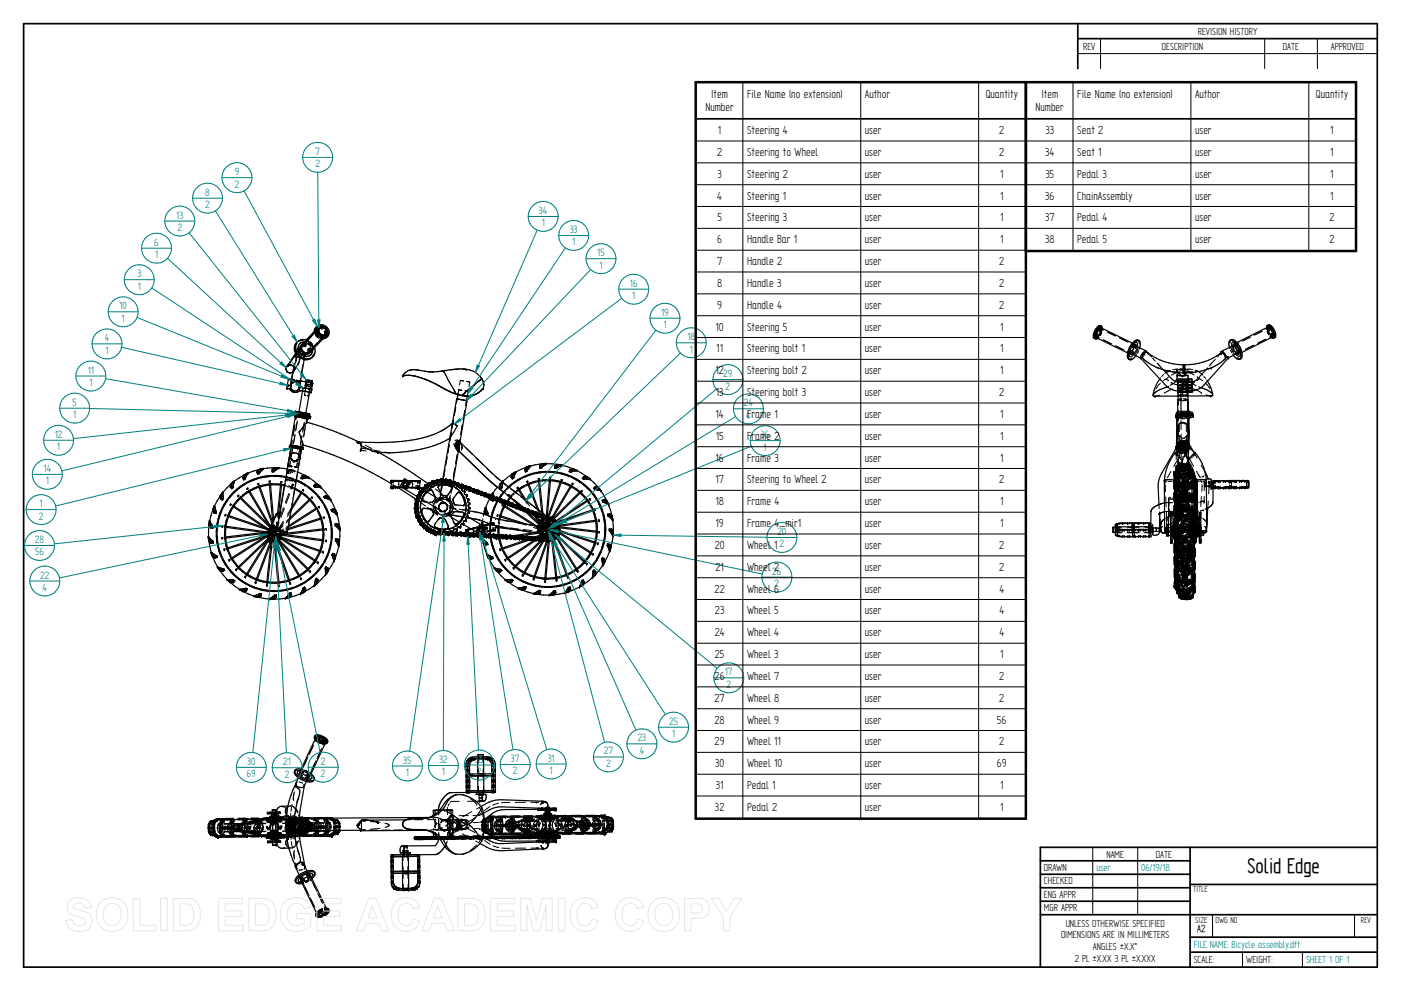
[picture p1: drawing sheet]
<svg xmlns="http://www.w3.org/2000/svg" width="594mm" height="420mm" viewBox="0 0 594 420" stroke-linecap="round" stroke-linejoin="round" font-family="sans-serif">
<defs><g id="words">
<text font-size="10.1" x="529" y="370.2">Solid Edge</text>
<g font-size="5.6">
<text x="301.6" y="41.5">Item</text>
<text x="316.8" y="41.5">File Name (no extension)</text>
<text x="366.8" y="41.5">Author</text>
<text x="418" y="41.5">Quantity</text>
<text x="441.6" y="41.5">Item</text>
<text x="456.8" y="41.5">File Name (no extension)</text>
<text x="506.8" y="41.5">Author</text>
<text x="558" y="41.5">Quantity</text>
<text x="299.1" y="47.2">Number</text>
<text x="439.1" y="47.2">Number</text>
<text x="304.5" y="56.9">1</text>
<text x="316.8" y="56.9">Steering 4</text>
<text x="366.8" y="56.9">user</text>
<text x="423.7" y="56.9">2</text>
<text x="443.4" y="56.9">33</text>
<text x="456.8" y="56.9">Seat 2</text>
<text x="506.8" y="56.9">user</text>
<text x="564.1" y="56.9">1</text>
<text x="304.1" y="66.1">2</text>
<text x="316.8" y="66.1">Steering to Wheel</text>
<text x="366.8" y="66.1">user</text>
<text x="423.7" y="66.1">2</text>
<text x="443.2" y="66.1">34</text>
<text x="456.8" y="66.1">Seat 1</text>
<text x="506.8" y="66.1">user</text>
<text x="564.1" y="66.1">1</text>
<text x="304.2" y="75.4">3</text>
<text x="316.8" y="75.4">Steering 2</text>
<text x="366.8" y="75.4">user</text>
<text x="424.1" y="75.4">1</text>
<text x="443.3" y="75.4">35</text>
<text x="456.8" y="75.4">Pedal 3</text>
<text x="506.8" y="75.4">user</text>
<text x="564.1" y="75.4">1</text>
<text x="304.2" y="84.6">4</text>
<text x="316.8" y="84.6">Steering 1</text>
<text x="366.8" y="84.6">user</text>
<text x="424.1" y="84.6">1</text>
<text x="443.2" y="84.6">36</text>
<text x="456.8" y="84.6">ChainAssembly</text>
<text x="506.8" y="84.6">user</text>
<text x="564.1" y="84.6">1</text>
<text x="304.2" y="93.9">5</text>
<text x="316.8" y="93.9">Steering 3</text>
<text x="366.8" y="93.9">user</text>
<text x="424.1" y="93.9">1</text>
<text x="443.1" y="93.9">37</text>
<text x="456.8" y="93.9">Pedal 4</text>
<text x="506.8" y="93.9">user</text>
<text x="563.7" y="93.9">2</text>
<text x="304.1" y="103.1">6</text>
<text x="316.8" y="103.1">Handle Bar 1</text>
<text x="366.8" y="103.1">user</text>
<text x="424.1" y="103.1">1</text>
<text x="443.1" y="103.1">38</text>
<text x="456.8" y="103.1">Pedal 5</text>
<text x="506.8" y="103.1">user</text>
<text x="563.7" y="103.1">2</text>
<text x="304.1" y="112.4">7</text>
<text x="316.8" y="112.4">Handle 2</text>
<text x="366.8" y="112.4">user</text>
<text x="423.7" y="112.4">2</text>
<text x="304.1" y="121.6">8</text>
<text x="316.8" y="121.6">Handle 3</text>
<text x="366.8" y="121.6">user</text>
<text x="423.7" y="121.6">2</text>
<text x="304.1" y="130.9">9</text>
<text x="316.8" y="130.9">Handle 4</text>
<text x="366.8" y="130.9">user</text>
<text x="423.7" y="130.9">2</text>
<text x="303.4" y="140.2">10</text>
<text x="316.8" y="140.2">Steering 5</text>
<text x="366.8" y="140.2">user</text>
<text x="424.1" y="140.2">1</text>
<text x="303.7" y="149.4">11</text>
<text x="316.8" y="149.4">Steering bolt 1</text>
<text x="366.8" y="149.4">user</text>
<text x="424.1" y="149.4">1</text>
<text x="303.4" y="158.7">1229</text>
<text x="316.8" y="158.7">Steering bolt 2</text>
<text x="366.8" y="158.7">user</text>
<text x="424.1" y="158.7">1</text>
<text x="303.5" y="167.9">13</text>
<text x="316.8" y="167.9">Steering bolt 3</text>
<text x="366.8" y="167.9">user</text>
<text x="423.7" y="167.9">2</text>
<text x="303.4" y="177.2">14</text>
<text x="316.8" y="177.2">Frame 1</text>
<text x="366.8" y="177.2">user</text>
<text x="424.1" y="177.2">1</text>
<text x="303.5" y="186.4">15</text>
<text x="316.8" y="186.4">Frame 2</text>
<text x="366.8" y="186.4">user</text>
<text x="424.1" y="186.4">1</text>
<text x="303.4" y="195.7">16</text>
<text x="316.8" y="195.7">Frame 3</text>
<text x="366.8" y="195.7">user</text>
<text x="424.1" y="195.7">1</text>
<text x="303.4" y="204.9">17</text>
<text x="316.8" y="204.9">Steering to Wheel 2</text>
<text x="366.8" y="204.9">user</text>
<text x="423.7" y="204.9">2</text>
<text x="303.4" y="214.2">18</text>
<text x="316.8" y="214.2">Frame 4</text>
<text x="366.8" y="214.2">user</text>
<text x="424.1" y="214.2">1</text>
<text x="303.4" y="223.5">19</text>
<text x="316.8" y="223.5">Frame 4_mir1</text>
<text x="366.8" y="223.5">user</text>
<text x="424.1" y="223.5">1</text>
<text x="303.1" y="232.7">20</text>
<text x="316.8" y="232.7">Wheel 1</text>
<text x="366.8" y="232.7">user</text>
<text x="423.7" y="232.7">2</text>
<text x="303.4" y="242">21</text>
<text x="316.8" y="242">Wheel 2</text>
<text x="366.8" y="242">user</text>
<text x="423.7" y="242">2</text>
<text x="303" y="251.2">22</text>
<text x="316.8" y="251.2">Wheel 6</text>
<text x="366.8" y="251.2">user</text>
<text x="423.8" y="251.2">4</text>
<text x="303.2" y="260.5">23</text>
<text x="316.8" y="260.5">Wheel 5</text>
<text x="366.8" y="260.5">user</text>
<text x="423.8" y="260.5">4</text>
<text x="303.1" y="269.7">24</text>
<text x="316.8" y="269.7">Wheel 4</text>
<text x="366.8" y="269.7">user</text>
<text x="423.8" y="269.7">4</text>
<text x="303.1" y="279">25</text>
<text x="316.8" y="279">Wheel 3</text>
<text x="366.8" y="279">user</text>
<text x="424.1" y="279">1</text>
<text x="303" y="288.2">26</text>
<text x="316.8" y="288.2">Wheel 7</text>
<text x="366.8" y="288.2">user</text>
<text x="423.7" y="288.2">2</text>
<text x="303" y="297.5">27</text>
<text x="316.8" y="297.5">Wheel 8</text>
<text x="366.8" y="297.5">user</text>
<text x="423.7" y="297.5">2</text>
<text x="303" y="306.8">28</text>
<text x="316.8" y="306.8">Wheel 9</text>
<text x="366.8" y="306.8">user</text>
<text x="422.7" y="306.8">56</text>
<text x="303" y="316">29</text>
<text x="316.8" y="316">Wheel 11</text>
<text x="366.8" y="316">user</text>
<text x="423.7" y="316">2</text>
<text x="303.2" y="325.3">30</text>
<text x="316.8" y="325.3">Wheel 10</text>
<text x="366.8" y="325.3">user</text>
<text x="422.7" y="325.3">69</text>
<text x="303.5" y="334.6">31</text>
<text x="316.8" y="334.6">Pedal 1</text>
<text x="366.8" y="334.6">user</text>
<text x="424.1" y="334.6">1</text>
<text x="303.2" y="343.8">32</text>
<text x="316.8" y="343.8">Pedal 2</text>
<text x="366.8" y="343.8">user</text>
<text x="424.1" y="343.8">1</text>
</g>
<g font-size="5.1" fill="#008080">
<text x="133.7" y="65.7">7</text>
<text x="133.7" y="70.9">2</text>
<text x="99.5" y="74.3">9</text>
<text x="87" y="83">8</text>
<text x="99.5" y="79.5">2</text>
<text x="87" y="88.2">2</text>
<text x="74.8" y="92.7">13</text>
<text x="228.6" y="90.7">34</text>
<text x="229.7" y="96">1</text>
<text x="75.3" y="98">2</text>
<text x="241.6" y="98.8">33</text>
<text x="65.4" y="104.2">6</text>
<text x="242.6" y="104.1">1</text>
<text x="65.7" y="109.4">1</text>
<text x="253.3" y="108.6">15</text>
<text x="254.2" y="113.9">1</text>
<text x="58.2" y="117.6">3</text>
<text x="58.4" y="122.8">1</text>
<text x="267.1" y="121.6">16</text>
<text x="50.6" y="131.1">10</text>
<text x="268.1" y="126.8">1</text>
<text x="51.6" y="136.4">1</text>
<text x="280.3" y="133.9">19</text>
<text x="281.3" y="139.1">1</text>
<text x="44.4" y="144.8">4</text>
<text x="291.5" y="144.3">18</text>
<text x="292.5" y="149.5">1</text>
<text x="44.7" y="150">1</text>
<text x="37.2" y="158.4">11</text>
<text x="37.9" y="163.7">1</text>
<text x="307.7" y="165.1">2</text>
<text x="30.8" y="172">5</text>
<text x="315.5" y="172.3">24</text>
<text x="31" y="177.2">1</text>
<text x="316.4" y="177.5">4</text>
<text x="23.2" y="185.6">12</text>
<text x="322.7" y="185.8">36</text>
<text x="24.2" y="190.9">1</text>
<text x="323.8" y="191.1">1</text>
<text x="18.5" y="200.1">14</text>
<text x="19.4" y="205.4">1</text>
<text x="16.8" y="215">1</text>
<text x="16.5" y="220.3">2</text>
<text x="329.6" y="226.8">20</text>
<text x="14.8" y="230.2">28</text>
<text x="330.6" y="232.1">2</text>
<text x="14.9" y="235.5">56</text>
<text x="17.1" y="245.3">22</text>
<text x="327.5" y="243.6">26</text>
<text x="18.1" y="250.6">4</text>
<text x="328.5" y="248.9">2</text>
<text x="307.4" y="286.3">17</text>
<text x="308.1" y="291.6">2</text>
<text x="283.8" y="307.3">25</text>
<text x="270.4" y="314.3">23</text>
<text x="285" y="312.5">1</text>
<text x="171" y="323.7">35</text>
<text x="186.2" y="323.5">32</text>
<text x="201.4" y="323.3">38</text>
<text x="216.6" y="323.1">37</text>
<text x="232.2" y="322.9">31</text>
<text x="256" y="319.9">27</text>
<text x="271.3" y="319.6">4</text>
<text x="104.6" y="329.6">69</text>
<text x="104.8" y="324.3">30</text>
<text x="120.1" y="324.4">21</text>
<text x="120.8" y="329.7">2</text>
<text x="136.1" y="324.2">2</text>
<text x="136.1" y="329.5">2</text>
<text x="172.1" y="329">1</text>
<text x="187.4" y="328.8">1</text>
<text x="202.3" y="328.5">2</text>
<text x="217.5" y="328.3">2</text>
<text x="233" y="328.1">1</text>
<text x="257" y="325.2">2</text>
</g>
<g font-size="4.9">
<text x="507.9" y="14.7">REVISION HISTORY</text>
<text x="459.3" y="21">REV</text>
<text x="492.7" y="21">DESCRIPTION</text>
<text x="544" y="21">DATE</text>
<text x="564.3" y="21">APPROVED</text>
<text x="469.1" y="363.6">NAME</text>
<text x="490.1" y="363.6">DATE</text>
<text x="442.7" y="369.3">DRAWN</text>
<text x="442.7" y="375">CHECKED</text>
<text x="442.7" y="380.7">ENG APPR</text>
<text x="442.7" y="386.4">MGR APPR</text>
<text x="451.9" y="392.9">UNLESS OTHERWISE SPECIFIED</text>
<text x="449.9" y="397.9">DIMENSIONS ARE IN MILLIMETERS</text>
<text x="455.7" y="407.8">2 PL ±X.XX 3 PL ±X.XXX</text>
<text x="463.5" y="402.9">ANGLES ±X.X°</text>
<text x="506.2" y="408.3">SCALE:</text>
<text x="528.4" y="408.3">WEIGHT:</text>
</g>
<g font-size="4.9" fill="#008080">
<text x="464.9" y="369.3">user</text>
<text x="483.9" y="369.3">06/19/18</text>
<text x="506.2" y="402">FILE NAME: Bicycle assembly.dft</text>
<text x="553.8" y="408.4">SHEET 1 OF 1</text>
</g>
<text font-size="4.8" x="507.7" y="395.3">A2</text>
<g font-size="4.1">
<text x="505.9" y="378.3">TITLE</text>
<text x="506.9" y="391.1">SIZE</text>
<text x="515.4" y="391.1">DWG NO</text>
<text x="577" y="391.1">REV</text>
</g>
</g></defs>
<g fill="none" stroke="#000" stroke-width=".72">
<path d="M10 10h574v400h-574zM457 10v19.1M457 16.4h127M504.6 359.2v50.8M584 359.2h-142.9v50.8M441.1 365h63.5M441.1 370.7h63.5M441.1 376.4h63.5M504.6 375h79.4M441.1 382.1h63.5M441.1 387.8h142.9M504.6 397.3h79.4"/>
<path d="M504.6 403.7h79.4"/>
</g>
<g fill="none" stroke="#000" stroke-width=".42">
<path d="M466.7 16.4v12.7M536.3 16.4v12.7M558.6 16.4v12.7M457 22.7h127M134.1 138.7l-.6 1.3M134.1 139.6l-.2 .3M134.2 139.6a1.83 1.83 0 0 0-.3 2M134.2 139.5l.2 1.7-.1-1.6M134.3 139.4h.1M134.3 139.7l-.4 .5M134.4 139.4l.2-.3a1.93 1.93 0 0 0-.5 2.4M134.7 139.7l-.4 .8 .1 .9"/>
<path d="M134.7 139.7l-.1 .4M134.9 139.4l-1.5 1.7M134.9 139.4l-2.4 2.5M134.9 139.4l-.1 .1M135 139.1h.1M135 139.1l-.5 .9M135 139.1a1.78 1.78 0 0 0-.5 2.2M135.2 138.8l-.4 .4M135.4 139.2l-1.6 1.7M135.5 139.1l-.8 .6M135.5 139.1h1M135.5 139.1v.1"/>
<path d="M135.5 139.2a1.43 1.43 0 0 0-.4 1.9M135.5 139.1l-1.2 1.3M135.7 138l-1.2 .6M135.9 138.3h.1M135.9 138.3l-1.2 .1M136.1 138l-1.1 .1M136.2 139.1h-1.1l-.9 .5M136.3 139.4l-.8-.1-.8 .4M136.3 139l-1.6 .1M136.4 138.6l-1.2-.1-1 .5M136.5 139.1h.1M136.6 138.8a1.87 1.87 0 0 0-2.3 .6"/>
<path d="M136.6 138.8l-1.6 .3M136.6 138.8l.2 .1M136.6 139l-1.1 .2M137 138.7l-1.1-.1-.9 .5M137.1 138.3l-.5-.1a2.01 2.01 0 0 0-2.4 1.4M137.1 138.7l1 .9 .5 1M137.2 138.2l1.4 .9 .5 1M137.4 138.5l.7 .6 .8 1.3M464.9 139.8l1.1-.8 .3 .4-.1 1M466.2 139.1l1.6 .8M466.3 138.6l-.6 .2-.8 .8M466.3 138.6l.2 .5-.1 1.2"/>
<path d="M466.3 138.6l.2 .2M466.4 139.2l.1 .1M466.5 138l.4 1.1M466.5 139.3l.2 1.3M466.5 139.3l-.5 .1-.6 .7M466.8 138.9l.5 .3M466.8 138.9l.1 .2M466.8 138.9l-1.4 .9M466.9 139.1h.1M466.9 139.1v1.4M467.2 138.9v.9M467.3 139.2l.1 .7"/>
<path d="M467.3 139.1v.1M467.4 139.4h.1M467.4 139.8l-.1 .2M467.4 139.2v.6M537.1 138.9v.6M537.1 139.5l.1 .2M537.2 139.1l-.1 .4M537.2 138.9h.1M537.2 139.1v.4M537.2 138.7v.4M537.4 138.8l-.3 .4M537.5 138.7l-.1 .1"/>
<path d="M537.5 138.8l.1 1.5M537.7 138.6l-.3 .2M537.7 138.6h.1M537.7 138.6l.6 .1 .7 .7M537.7 138.6l-.2 .2M537.8 140h.1M537.8 140l1 1.9M537.9 137.8l-.4 1M538.1 138.9l-.2 .1M538.2 138.3l-.2 .2M538.4 138.8l-.2 .4 .1 .9M538.4 138.8l-1.6 .8"/>
<path d="M538.4 138.8h-.1M538.5 138.9v1.3M538.6 138.8l-1.7 .8M538.6 138.8l.9 .6M538.6 138.7l-.2 .1M538.6 138.7l.9 .7M539 139.4h.1M539 139.7l-.7-.7-.5 .1v1.2M539.5 139.4l.1 .1M539.6 139.2l-1.3-.9-.3 .4 .1 1.3M121.4 156.3h.1M121.6 157.4l.2 .2"/>
<path d="M122 157.8l.5 .2M122.2 154.8h.1M122.4 154.7h.1M122.6 158.1h.2M122.8 154.6l-.1 .1M123.1 154.6h.1M123.1 154.6l-.8 .3M123.4 154.7h.1M123.5 154.7l.2 .1M123.8 154.9l.9 1.1M124.2 156.9l-.1 .8M124.5 155.4h.1"/>
<path d="M124.5 155.4l.1 .3M124.5 155.4v.7M124.5 155.4l-.1 .8M124.6 156.2h.1M124.6 157.2l-.2 .3 .2-.2M124.6 155.7l.3 .6 .5-.5M124.7 155.5l-.1 .2M124.7 156h.1M124.7 156.1l-.3 1.4M124.8 156.5h.1M124.8 156.6h.1M124.8 156.9h.1"/>
<path d="M124.9 156.6h.1M125.3 150.1h.1M125.3 156.3l-.4 .6M125.3 150.6l-.1 .1M125.3 149l.2 .4M125.3 149.8l.4 .6M125.3 149.9h.1M125.3 150v.1M125.4 149.9v.5M125.4 149.9l.1 1.2M125.4 149.7v.1M125.4 149.9h-.1"/>
<path d="M125.4 150.4l.5 .6M125.4 150.4v.1M125.4 155.8l-.3 .5M125.5 149.7h.1M125.5 149.5l-.1 .4M125.5 151.1l.1 1-.4 1.3M125.5 156l-.8 .3M125.5 149.4l1 1.4 1.5 1.1M125.5 150.6v.5M125.5 155.7l-.1 .1M125.5 149.7l-.1 .2M125.6 150.2l-.2 .2"/>
<path d="M125.6 151.5l.1 .2M125.6 149.6l-.1 .1M125.7 150l-.1 .1M125.7 151.7h.1M125.8 155.3l-.2 .3M125.9 155.7l-.3 .3M125.9 149.1l-.4 .3M125.9 149.1h.1M125.9 145.1l-.9 1.8M125.9 149.8l.7-.2 .6 .3M126 154.9l-.2 .5M126.1 147.6l.7 2.1"/>
<path d="M126.1 149.6l-.5 .6M126.2 151l1.3 1M126.3 154.4h.1M126.6 149l1 .4M126.6 153.4l-.3 1M126.7 149.4l.9 .2M127.1 148.8h-.8l-.7 .5M127.1 150.3l-.3 2.5M127.1 145.6a3.4 3.4 0 0 1 4.8 1.6M127.2 147.7l-1.6 1.7M127.2 147.5l-1.5 1.6M127.3 150.3l.6 .4"/>
<path d="M127.4 151.6h.1M127.4 151.6l-1 3M127.4 147.4l.2 .9M127.5 146.6l-.5 1 .2 1.1M127.5 147.2l-.3 .8 .2 .8M127.6 147.1v1.5M127.6 147.1l-.1 .1M127.7 146.4l-.3 1.3 .2 .9M127.7 148.6h.1M127.8 151.7h.1M127.8 146.9h.1M127.8 146.9l-.3 1.4"/>
<path d="M127.9 151.7h.1M127.9 144.2l-1.9 1M127.9 150.7h.1M127.9 146.9l-.4 .3M128 148.4h.1M128 146.3l-.2 .1M128 146.9l-.1 1.4M128.1 149.9l.3 .3M128.1 149.7h.1M128.1 148.9l.2 .1zM128.1 148.9l.2 .1M128.1 149.8l.3 .4"/>
<path d="M128.2 146.7h.1M128.2 146.7l-.4 .9 .2 .8M128.2 151.6l-.3 .1M128.2 152.3l.8 .2M128.3 145.8l-.8 .8M128.3 146.6l-.4 .4M128.4 146.6l-.8 .5M128.4 154.7l-.6 3.8M128.4 146.6h1M128.4 149.3h.1M128.4 149.3l.1 .4M128.4 144.4l-2 .4"/>
<path d="M128.5 150.1h.1M128.5 150.1l-.1 .1M128.5 149.7h.1M128.6 149.2h.1M128.6 149.6l.4 .9-.2 .8M128.6 149.2l.4 .3-.4-.3M128.7 150.1h.1M128.7 150.1h1M128.7 151.1l.5 .1M128.8 151.3l-1.4 .5M128.8 151.4l-.2 .1M128.9 149.9h.1"/>
<path d="M128.9 144.1l-2 .3M128.9 149.8l.8 .1M129 149.9h1.3M129 151.2l-.2 .2M129 150.8l-.3 1.9M129.1 151.7l-.1 .5M129.2 149.8l.1 .2M129.2 150l.5 .1M129.2 150.9l-.2 .3M129.2 145l.8 .2M129.2 146.9h-1.3M129.2 151.2h1"/>
<path d="M129.2 150.9h.1M129.2 145.5l-1.1 .6M129.3 149.6h.1M129.3 149.6l1 .1M129.3 150v.4M129.3 150.5l-.1 .6M129.4 146.6h.1M129.4 145.5l-1.2 1.2M129.4 146.6l-.8-.1-.8 .4M129.5 146.2l-1.1-.1-.9 .5M129.5 146.7h.1M129.5 146.7l-.5-.1a1.42 1.42 0 0 0-1.3 2"/>
<path d="M129.7 149.9l-.5-.1 .1 .2M129.7 146.4h.1M129.7 146.4l-1.4 .2M129.8 146.4l-.8-.1-.8 .4M129.9 146l-.8-.1a1.68 1.68 0 0 0-1.6 1.2M129.9 144.1l-.8 .8M129.9 145.8l-.8-.1-1 .3M130 144.1l.8 .3M130 144.5l1.8 1.1 1.2 1.8M130.2 149.9l-1.5 1.5M130.2 144.4l-2.4 2.5M130.3 149.9h-.6"/>
<path d="M130.3 149.7v.1M130.4 149.6l-.7 .5M130.5 149.7l-1.5 1.5M130.5 145.8l.7 .5M130.5 148.1h.1M130.5 145l1.7 1.6 .8 1.7M130.5 148.1l-.1 1.5M130.5 149.5l-.8 .4M130.5 149.5l-.1 .1M130.6 149.6h.1M130.6 149.6l-.3 .3M130.7 147.8h.1"/>
<path d="M130.7 147.8l.2 .8-.4 .9M130.8 144.4h.1M130.8 147.9a1.47 1.47 0 0 1-.5 1.7M130.8 149.4h.1M130.8 145.6l1.1 1.1M130.8 149.4l-.8 .3-.8-.1M130.8 147.9l.2 .8-.4 .9M130.8 144.9l1.7 1.6 .7 1.5M131.1 147.7l.1 .8-.4 .9M131.1 147.7l.1 .6a1.75 1.75 0 0 1-2.3 1.6M131.1 147.7a1.76 1.76 0 0 1-.2 2.1 1.76 1.76 0 0 1-2.1 .4M131.1 147.7h.1"/>
<path d="M131.2 149.6l-1.5 .5M131.2 149.4l-.9 .5M131.2 149.4l-.1 .2M131.3 149.5l-.1 .1M131.5 147.6a1.83 1.83 0 0 1-.3 2M131.5 144.9l1.1 1.1M131.5 147.3l.1 1.2-.4 .9M131.8 142.7l-3 3.2M132 148.3h.1M132 148.3l-.6 1.1M132.1 148.1l-1.3 1.3M132.1 142.6l-3.2 3.3"/>
<path d="M132.2 151.6h.1M132.2 148.4v.4a2.32 2.32 0 0 1-1.2 2.2M132.3 147.5l.2 .8M132.4 151.3l-.1 .1M132.8 150.5l-1.2 1.6M133 141.6l-2.4 2.5M133 146.6l.4 .8M133.1 150.1l-.1 .2a3.3 3.3 0 0 1-3 2M133.2 147.4l-2.4 2.4M133.3 140.5l.1 .9M133.4 149.5l-.9 1.9M133.5 140.3l.2 1.2 .5 .9"/>
<path d="M133.8 141.4l.5 .9 1.5 1M133.9 142.2l1.3 1.2M134.5 140.6l.2 .5M134.6 140.1l-.1 .5M134.6 145.2l-4.1 4.3M134.7 141.1h.1M135 145.1l-3 3M135.5 143.1a2.18 2.18 0 0 0 2.3-.5 2.18 2.18 0 0 0 .4-2.4 2.09 2.09 0 0 1 .1 2.2 2.09 2.09 0 0 1-2 1.1M135.7 144.3l-2.4 2.5M135.8 142.6h.1M135.9 142.7l.2 .1M136.1 143.7h.8"/>
<path d="M136.3 142.6l.8 .2M136.4 142.3l.7 .1M137.4 142.3h.1M137.5 142.7h.1M137.6 140.6l-.1 1.5M137.6 142l-.4 .3M137.6 142l-1.5 1.6M137.6 142a1.54 1.54 0 0 1-1.8 .6M137.6 143l-.4 .4M137.6 142l-2.4 2.5M137.7 142.6v.1M137.7 142.5a1.76 1.76 0 0 1-2 .5"/>
<path d="M137.8 140.7l.2 .8-.3 1M137.8 140.4l.2 .8-.4 .8M137.9 142.4l-.4 .3M137.9 142.4l-2.3 2.4M138 142l-1.2 .5-.8-.2M138 141.9l-1.5 1.6M138 140.5l.2 .9-.3 1M138 141.9h.1M138 140l.3 .7-.1 1M138 143.2v.1M138 141.9v.1M138.1 141.9h.1"/>
<path d="M138.1 142.5l-2 .3M138.1 142.5h.1M138.1 142.5l-.9 .4-1.1-.1M138.2 143h.1M138.2 141.7l-1.2 1.3M138.2 141.7l-.1 .1M138.2 143l-.1 .1M138.3 142.3h.1M138.4 142.8l-1.2 .6M138.4 142.8l-.1 .1M138.4 140.4v1.6M138.4 142l-.3 .5"/>
<path d="M138.5 142.6l-.3 .4M138.6 140.2l.2 .9-.3 1M138.6 142l-.5 .5M138.6 142.6l-1 .5-1.4-.1M138.7 141.9l-.2 .7M138.9 140.4h.1M138.9 140.1l.1 .2a2.12 2.12 0 0 1-.4 2.3M139 141.7l-.6 1.1M139.4 141.5l-.6 1.2M170.7 159.3h.1M172 157.9l-1.3 1.4M173.9 157l2-.3 1.9 .3"/>
<path d="M179.9 157.4l3.9 .3M187.9 157.4l-2 .2M187.9 157.4l.1 .1M188.2 157.6l.2 .3M188.5 158.1l.1 .1M189.5 157.1l-1.6 .3M194.4 156.5l-3.2 .3M196.1 156.5l1.6 .1M197.7 156.6h.1M203.6 159.7l.2 .2M464.1 141.2l-.1 1.3 .3 .4 1.3-1M464.2 142.8l.3 .2"/>
<path d="M464.3 141.1l.1 1.4M464.4 142.5l1.7 .8M464.4 142.5h.2M464.6 141.5l-.1 1.2 .4 .4 1.2-.9M464.7 143.1h.1M464.7 142.6l.2 .1M464.8 143.1l.3 .2M464.8 141.4v1.2l.5 .1 .6-.6M464.9 143.2l.2 .1M464.9 143.1l-1 .3M465.2 143.3h.1M465.4 143.2l-.4 .2"/>
<path d="M465.5 143.2l-.1 .1M465.5 141.7l-1.1 .8M465.7 142.9l-.3 .3M465.7 142.2h.1M465.8 143l-.4 .4M465.8 143l-.7 .3M465.9 142.8l-.1 .2M466.7 140.2h.1M466.7 140.3l-1 1.9M467 140.7l-.7 1.5M467.1 140.8l-.7 1.4M467.2 140.8l-.8 1.5"/>
<path d="M467.8 144.1l3.4 1.7M467.9 144.1l3.5 1.7M469.5 140.8l3.4 1.6M469.6 140.8l3.5 1.7M472.9 146.6l3.4 1.6M473.2 146.7l3.5 1.7M474.6 143.2l3.8 1.9M478 149.1l1.7 .8M478.2 149.6l.4 .3M478.4 149.3l.1 .3M478.4 149.2v.1M478.4 149.3l1.8 .9"/>
<path d="M478.4 148.7v.2M478.4 149.6l.1 .3M478.6 149.8l.1 .1M478.7 150.3v.4M478.7 149.9l.2 .1M478.9 148.9l-.2 .7a1.02 1.02 0 0 0 .4 1.6 1.02 1.02 0 0 0 1.4-.7l.5-.6M479.1 150.1l.4 .2-.3-.1M479.4 148.7v1.5l.9-.1M479.5 149.2l.1-.6-.1 1 .3 .3 1-.8-1.1 .8M479.5 149.4l.2 .5M479.6 149.5l-.9 .4M479.6 149.5h.1"/>
<path d="M479.7 145.7l2.2 1.1M479.7 149.9l.1 .1M480.1 150.1l.1 .1M480.1 151.8l-1.5 .5M480.1 146.6l.9-1.1 1-.3 .4 1-.2 1.4M480.2 145.5l.5 .2M480.5 145.7l-.2 .1M480.6 145.6l-.9 .7M480.7 145.7l.3 .1M480.8 149.9l-.6 .3M480.9 149.4l-.6 .7M481 146.6l-.6 .5"/>
<path d="M481 146.6h.5M481 146.6l-.7 2M481.2 145.9l.4 .2M481.4 146.5l-.8 .4M481.4 146.5l.1 .1M481.4 146.5l.2 .5M481.4 145.2l-.3 .2M481.5 146.6v1.2l.1-.6M481.6 146.1l.2 .5-.1 1.1M481.6 146.1l-.6 .1-.8 .9M481.7 146.7l.2 .1M481.9 146.8l.2 .6"/>
<path d="M481.9 148.3l-.6 1.1M481.9 148.2v.1M482 150.4l-.4 .4M482.5 144.2l.5 .6 .1 .9M482.7 147.4l-1.5 3.1M482.8 148.7l-.5 1.1M483.3 147.5l-.2 .6M483.6 151.8h.1M484.2 151.6l-.6 .2M485.5 150l-.8 1.1M485.9 148.8l-.1 .6M486.6 149.6h.1"/>
<path d="M486.7 149.6l.4 .4M487 149.9h.1M487.5 150.5l.8 .8M488.7 151.8l1.2 1.3M490.6 155.8l1.1 .4M490.7 154l1.5 1.7M490.8 154l.8 .9M492.2 155.7h.1M492.5 155.9l.8 .9M493.4 158.8l-.8 .9M494.4 157.9l-.5 .4M495.5 159.9l-1 .8"/>
<path d="M495.7 157.4l.7 .1M496.3 157l-1.1 .3M497.1 157.6l1.2 .1M498.3 157.7h.1M499 157.8l-2.3 1.3M499.1 156.8h.1M499.1 156.7h.1M499.1 156.7h1.6M499.1 156.8v1.1M499.1 157.1l-.1 .3M499.1 156.7l.1 .2M499.2 158.8v.9"/>
<path d="M499.2 156.9h.1M499.3 157.2l.2 .4M499.3 159.1h1.4M499.4 156.5l-2.1 .3M499.7 157.8l.1 .2M500.4 157.7h-2.1M500.6 156.5h.1M500.6 156.5h.4M501 156.5h.4M501.1 156.4l-1 .1M501.4 156.5l.1 .1M501.5 156.6h.1"/>
<path d="M501.5 156.7l-1.2 .5M501.6 156.6h.1M501.6 156.7l1.1 .5M501.7 156.9h.1M501.7 157.6v.5M501.7 154.7v.5M501.7 155.8v1.1M502 156.4h.9M502 156.5l-.4 .1M502.2 159.1h1.4M502.3 156.9h.1M502.3 157.6v.5"/>
<path d="M502.4 155.8l-.1 1.1M502.4 154.7v.5M502.4 156.4l-.4 .1M502.6 157.7h2.1M503 158.1h.1M503.5 157.2l-.5 .8M503.7 156.5l2.1 .2M503.7 156.7h-1.5M503.8 157.2a1.53 1.53 0 0 0 1.9 .4M504 157.7l2.4 1.3M506.9 157l1 .3M507.6 159.8l1.1 .7"/>
<path d="M507.9 157.3l-1.1 .1M507.9 157.3h.1M508.1 157.4l.1 .1M509.6 158.7l.4 .4M510.5 159.6l.8 .9M512 156l-.7 .8M512.2 156.1h.1M512.2 156.1v.1M512.3 156.3h.1M513.4 154.4l-.7 .8M513.7 156l-1.4 .3M515.4 152.3l-2.2 2.4"/>
<path d="M516.5 151h.1M517.3 150v.1M517.5 149.9h.1M517.6 149.8h.1M517.6 149.8v.1M517.6 149.8l-1.1 1.2M517.7 149.8h.1M517.7 149.8l-.1 .4 .2-.1M517.8 150.1h.1M517.8 149.5v.1M518.2 149.7l-.1 .1M518.3 149.5h.1"/>
<path d="M518.3 149.5l-.3 .4M518.4 149.2h.1M518.4 149h.1M518.4 149v.1M518.5 148.9l.1 .2M518.8 149.4h.1M518.8 149.3l.2 .3M518.8 149.4l.3 .2M519 149.6h.1M519.3 149.8l.3 .5M519.6 150.3h.1M519.8 150.7l.5 .6"/>
<path d="M520.6 151.6l.3 .1M520.9 151.7h.1M521.3 147.3l.2 .5M521.8 148.5l.5 1.1M521.9 147.2l1.5 3.1M522.1 144l-.4 .6-.1 .9M522.7 150.1l.3 .6M522.7 147.9h.1M522.7 148l.6 1.1M522.8 146.7l1 2.5M522.8 146.7l.4-.8 1.3 .9M523 146.5l-.4 .7"/>
<path d="M523.1 146l-.3 .7M523.3 146.3l1.1 .8M523.3 145.1l-.9 .1 .1 2.2M523.3 145.1l1.3 1.2M523.3 145.1l.4 .1M523.3 146.3l-.2 .6 .1 .8v-1.3h.5l.6 .5M523.3 146.3l-.1 .1M523.4 145.8l-.3 .2M523.6 145.7l-.5 .3M523.7 149.7l1.3 1.3a.69 .69 0 0 0 1-.5M523.7 149.7l.7 .3M523.8 149.2l.8 .8"/>
<path d="M523.9 145.5l-.2 1.1M523.9 145.5l-.2 .2M524 147.7l1.1 1.7M524.1 145.4l.3 .1M524.2 145.5h-.3M524.4 149.9l.2 .1M524.4 145.6l.4 .3M524.5 145.2l-.5 .3M524.6 151.6l.8 .5h.8M524.6 150l.6 .1M524.8 145.9h.1M525 145.5l-1.7 .8"/>
<path d="M525.1 146.1l.1 .2M525.1 148.3l-.1 1.4-1.1-.7 .7 .7 .6-.3M525.1 148.4l.1 1M525.1 149.4l.2 .1M525.3 148.4l.2 1.2-.3 .5M525.4 145.3l-1.6 .8M525.6 149.9l-.4 .2M525.8 148.6l.2 1.9M526 149.7l-.3 .1M526.1 150.1l-.1 .4M526.2 148.2v1.5M526.6 149.4l-.5 .2"/>
<path d="M526.6 148.9l-2.1 1M530 143l-3.3 1.7M530.3 142.9l-3.2 1.5M531.5 146.5l-3.4 1.7M531.7 146.3l-3.3 1.7M535 140.4l-3.3 1.7M535.3 140.5l-3.3 1.5M536.7 143.8l-3.3 1.7M536.7 143.9l-3.4 1.7M537.3 140.4l.7 1.6M537.4 140.5l.7 1.4M537.5 140.4l.7 1.5"/>
<path d="M538.4 141.9l1.3 .9M538.5 141.6l1.1 .7M538.6 142.6l.6 .5M538.7 142.7l.5 .3M538.8 142.6l.6 .5M539 141.4l.1 .2M539 142.9h.1M539.1 141.5l.6 .6M539.1 141.6l.6 .5M539.2 143h.1M539.6 142.8h.1M539.6 142.8l1 .3"/>
<path d="M539.7 142.1l.5 .1M539.7 141l-.1 1.3M539.7 142.8l-.5 .2M539.7 142.3h-.1M539.8 142.7l-.1 .1M539.9 141.1l.2 1.3-.4 .4M540.1 142.1l-1.7 .9 1.8-.8M540.2 140.8l.1 1-.6 .3M540.3 140.8l-.1 1.4M540.4 140.8l.2 1.2-.3 .5-.3 .1-1.1-1M121.8 163.3h.1M121.8 163.3h.2"/>
<path d="M121.9 163.3h.1M122.1 163.4h.3M122.3 160.7h.1M122.4 163.4h.1M122.5 163.4h.2M122.6 163.4h.1M122.6 160.7h.2M122.7 163.4l.2 .1M122.9 160.7h.1M123.1 160.8l1.7 .3M123.1 163.5h.3M123.2 163.7h.1"/>
<path d="M123.2 163.9h.1M123.2 163.6v.1M123.2 163.8l.3 1.1M123.2 163.4v.2M123.3 163.4h.1M123.3 163.5h.1M123.3 163.4v.8M123.4 164.1h.1M123.4 163.2h.1M123.4 162.5h.1M123.4 163.5v.6M123.4 161.2h.1"/>
<path d="M123.4 161.1v.1M123.5 164.7h.1M123.5 164.9h.1M123.5 160.9h.1M123.5 164.7l.8 .9M123.5 162.9l-.1 .2M123.5 160.9v.1M123.5 160.8l.1 .1M123.5 162.6l-.3 .9M123.5 161.2h.1M123.5 161.4l-.1 1.1M123.6 160.9h.1"/>
<path d="M123.6 160.9v.2M123.6 162.5l-.3 .8M123.6 164.9l.8 .7M123.6 161.2h.1M123.6 162.7v.1M123.8 160.9h.1M123.8 160.9l1.1 .2M123.9 162.6l-.3 .1M123.9 161.2l.9 .2M124 160.9l.8 .2M124 165.5l1.5 .3M124.1 161h.1"/>
<path d="M124.1 161l.7 .1M124.2 162.3h.1M124.2 162.3h-.1M124.2 162.3l-.2 .1M124.3 161.8h.1M124.4 175.3h.3M124.4 165.6l.3 .1M124.5 175.3h.2M124.6 162.1l-.4 .2M124.7 175.3l.9 .2M124.8 175.4h.4M124.9 165.8h.1"/>
<path d="M124.9 175.4l.8 .1M125 176.1l.9 .2M125 175.1h.1M125 175.3h-.2M125 175h.1M125 175.3l-.1 .1M125 175.8h.1M125.1 175.8l.3 .1M125.1 174.4l1 .1M125.2 162.1l.9 .3M125.2 175.4l.7 .2M125.2 175.4h.1"/>
<path d="M125.2 175.3v.1M125.3 176.6h.1M125.3 175.4h.1M125.3 175.1h.1M125.3 175.4l.8 .2M125.3 175.1h.8M125.3 176.6l.8 .1zM125.4 175.9h.4M125.4 175.5h.1M125.5 175.2l.7 .1M125.5 175.2l.8 .1M125.5 175.5l.9 .1"/>
<path d="M125.5 175.3v.2M125.6 161.5l.7 .1M125.6 175v.1M125.6 175.5h.1M125.6 161.2l.8 .2M125.6 161.5l.8 .2M125.8 176l-.1 .3 .7 .1M125.8 175.9l.5 .1M125.8 175.9l-.4 2.1M125.8 175.9h.1M125.9 175.3h.4M125.9 165.7h-.1"/>
<path d="M125.9 175.3l-.4 2.3M125.9 175.6l-.1 .1M125.9 175.9l.4 .1M125.9 175.6h.2M126 179.1l-.7 3.6M126 161.8l-1-.2-.8 .3M126 161.7h.1M126 161.7l-1.8 .1M126.1 165.6h.1M126.1 165.6h-.1M126.1 178.4l-.6 3.8M126.1 165.6l-.7 .1"/>
<path d="M126.1 175.6h.4M126.2 161.3l1.2 .2M126.3 176l.7 .1M126.3 176l.9 .1M126.3 161.6h.1M126.3 175.3l.4 .1M126.4 162.7l.3 .4M126.5 165.9l-.2 .2M126.5 161.4l1.9 .3M126.5 175.6l1 .3M126.6 161.7h.1M126.6 161.4h.1"/>
<path d="M126.6 175.7l.7 .1M126.6 175.4h.2M126.7 175.4h.1M126.7 175.4l2.2 .4M126.7 175.1l-.4 2.1M126.7 175.4h.3M126.7 163.2h.1M126.7 175.4l.6 .1M126.7 174.6v.2M126.7 162.3l.5 .9M126.7 174.6l.1 .1M126.7 174.6h.1"/>
<path d="M126.8 174.6l-.4 1.9M126.8 163.2l.1 .3M126.8 162.4l.2 .2M126.8 161.7h.1M126.8 175.4h.3M126.8 161.7l.1 .1M126.8 175.7l2.5 .4M126.8 174.6l.3 .1M126.9 163.5h.1M126.9 161.4h.1M126.9 175.3l.7 .1M126.9 164.1h.1"/>
<path d="M126.9 164h.1M126.9 161.7h.1M127 161.4h.1M127 176.1h.1M127 161.4v.1M127 176.5l1.3 .2M127 176.9l1.7 .3zM127 165.6h.1M127 175.7l1 .2M127 164.2h.1M127 165.6l-.2 .1M127 163.2l-.1 .8"/>
<path d="M127 174.7l.9 .1M127.1 175.4l.4 .1M127.1 175.5l.7 .1M127.1 174.7l.3 .1M127.1 174.7l.7 .1M127.1 164.2h.1M127.1 175.5h.5M127.2 175.5h.1M127.2 176.5l1.1 .2M127.2 176.1h.1M127.3 175.8h.1M127.3 175.8l.8 .1"/>
<path d="M127.4 175.7l-.1 .1M127.5 175.9h.1M127.5 164.3h.2M127.5 175.5l.1 .1M127.5 160.4l-.4 2.4M127.5 175.5l.7 .1h-.3M127.6 175.7l-.1 .2M127.6 164.3h.3M127.6 175.4l-.1 .2M127.6 175.4v.1M127.7 164.3l.2 .1M127.8 175.6l1.1 .2"/>
<path d="M127.8 175.4v.2M127.9 174.8l1.1 .2M127.9 174.8v.3M128 175.9h.1M128 175.9l.8 .2M128 175.8v.1M128.1 175.9h.1M128.1 175.5l-.2 .1M128.1 175.5l.8 .1M128.1 175.5v.1M128.1 175.8l.1 .2M128.2 164.4h.3"/>
<path d="M128.2 176l.9 .1M128.2 164.4l.3 .1M128.3 165.8h.2M128.3 176.7l.3 .1M128.3 176.7l.6 .1M128.5 164.4l.5 .1M128.5 164.5h.2M128.5 164.4h.1M128.6 175.7l1.7 .3M128.6 175.7l.3 .1M128.6 175.7l.8 .1M128.6 176l.8 .1"/>
<path d="M128.7 161.8h.5M128.7 176.4h.3M128.7 175h.5M128.8 165.9l1.1 .1M128.8 176.4l.2 .1M128.8 176l.5 .1M128.8 176h.1M128.8 176.1h.1M128.8 175h.1M128.8 175h.4M128.9 175.8l.7 .1M128.9 175.8h.4"/>
<path d="M128.9 179.6l-.6 3.7M129 176.4h.1M129 164.5l.7 .1M129 164.5l.2 .1M129 176.5h.1M129 164.5l1 .2M129 176.4l.9 .2M129 176.4l.7 .2M129.1 179l-.7 3.8M129.2 175.8h.1M129.2 176.1h.1M129.2 164.6l1 .1"/>
<path d="M129.2 164.6l.8 .1M129.2 175l.5 .1M129.3 175.9h.2M129.3 166.2l-.2 1.4h.3M129.3 176.1l.5 .1M129.4 163.5h.1M129.4 163.2v.3M129.4 176.9l1.5 .3M129.4 165.9l.6 .1M129.4 161.9l1 .2M129.4 167.6h.3M129.4 167.6l.3 .1"/>
<path d="M129.4 163.5l.3 .1M129.5 162.8h.1M129.5 175.9h.1M129.5 162.8l-.1 .1M129.5 176.5l.4 .1M129.5 163.5h.1M129.6 175.9l-.3 1.8M129.6 164.6l-.1 .4M129.6 162.8l.5 .1M129.6 177.3l.4 .1zM129.6 162.8h.1M129.6 175.7v.2"/>
<path d="M129.7 163.5h.1M129.7 175.9h.1M129.7 164.6l.5 .1M129.7 176.6l.9 .1M129.7 176.6l.5 .1M129.7 175.1h.1M129.7 175.1l-.3 1.9M129.7 164.6l.3 .1M129.7 163.5l.3 .1M129.7 175.1v.3M129.7 163.7l-.1 .9M129.7 176.2h.9"/>
<path d="M129.8 162.8h.1M129.8 163.6l.6 .1M129.8 163.6l-.4 2.2 .6 .1h-.6v-.4M129.8 176.2l.5 .1M129.8 161l.4 .1M129.9 175.8l.8 .1M129.9 176.6l.3 .1M129.9 175.9l1 .2M130 164.7l.2 .1M130 176.3l.8 .1M130 179.2l-.4 .5M130 177.4l.5 .1z"/>
<path d="M130 175.2l1.1 .2M130.1 162h.1M130.1 162l-.2 .8M130.1 162l-.2 1.2M130.1 163.6l.3 .1M130.1 179.1l-.1 .1M130.2 162l.5 .1M130.2 162l.4 .1M130.2 176.3l.7 .1M130.2 179l-.1 .1M130.2 176.8l-.2 .2M130.2 162.9h.3"/>
<path d="M130.2 176.7h.4M130.2 176.7l-.4 2.1M130.3 176.3h.1M130.3 176h.1M130.3 176h.7M130.3 161.9h.1M130.3 176.3v.2M130.3 176l-.4 2.3M130.4 163.7h.4M130.5 166.2l.7 .1M130.5 162.9h.1M130.5 164.8h.3"/>
<path d="M130.5 161.2h.3M130.5 176.4h.6M130.5 161.9l.2 .1M130.5 164.8l.9 .1M130.5 163.7l.7 .1M130.5 162.9l.6 .1M130.6 166.2h.2M130.6 176.7l.3 .1M130.7 176.4h.1M130.7 163h.1M130.7 175.9v.2M130.7 175.9v.1"/>
<path d="M130.8 163.7h.1M130.8 162h.1M130.8 164.8l.8 .2zM130.8 162l.4 .1-.4-.1M130.8 176.4h.1M130.8 164.8l.3 .1M130.8 176.3v.1M130.8 166.1l-.2-.1 .5 .1M130.9 163h.1M130.9 176.1h.1M130.9 176.4h.1M130.9 175.9v.2"/>
<path d="M131 176v.1M131 161.2l.4 .1M131 176.3l-.1 .1M131 176l-.1 .1M131 163.8h.3M131.1 176.1h.1M131.1 175.4h.1M131.1 163h.1M131.1 176.4h.1M131.1 176.4l.5 .1M131.1 175.4l-.1 .2M131.1 166.6l-.2 1.3-.6-.1h.2"/>
<path d="M131.1 166.1h.1M131.1 176.4l.2 .1M131.2 176h.1M131.2 176.1h.1M131.2 165.9l-.1 .3M131.2 163l.2 .1M131.2 176.5h.5M131.2 163.8l.4 .1-.2 1.3M131.3 175.4h.1M131.3 162.2l.7 .1M131.4 164.9l-.1 .5M131.4 163.8l.5 .1"/>
<path d="M131.4 164.9l-.2 1.2M131.5 163.1l.5 .1M131.5 162.2h-.2l.6 .1-.3 1.3M131.5 164.1l-.1 .8M131.6 176.5h.1M131.6 162.1h.3zM131.7 163.9h.1M131.7 176.5h.1M131.7 165h.1M131.7 165l.5 .1M131.8 161.4l.5 .1M131.8 165h.1"/>
<path d="M131.8 163.9h.1M131.8 163.2h.1M131.9 163.9l.1 .1M131.9 163.2h.1M131.9 163.2h.3M132 164h.1M132 163.7v.3M132.1 165.1h.1M132.2 165.1h.1M132.2 163.2h.1M132.2 163.2l-.1 .2M132.2 162.3l.2 .1"/>
<path d="M132.2 161.5h.1M132.5 161.5h.1M132.5 162.4h.1M191.8 179.4l-.3 2.1M191.9 179.5h.1M192 179.5l.2 .1M192.3 177.9l-.6 3.5M192.3 178.1l-.6 3.5M192.4 165.1l.2 .3M192.6 165.5h.1M192.6 179.8l.6 .4M192.7 176.1l.5-3.4-.6 3.5"/>
<path d="M192.8 165.9l.3 .6M193.2 166.5h.1M193.4 166.9l.1 .3M193.6 169.1l.7 .2M193.9 169.2l-.4 1.7M193.9 169.2l.6 .1M194.1 167.4l.6 .1M194.5 165.3l-.3 2 .1-.7M194.5 165.3l1.3 .2M194.5 165.3l-.1 .6M194.5 169.3l.5 .1M195 169.4l2.1 .4"/>
<path d="M195 169.4h.1M195.4 167.6l.6 .2M195.5 161.3l.9 .2M195.5 161.3h-.3l-.3 1.9M196 167.8l.3 .1M196.4 161.5h.1M196.5 169.6l.2 .1M196.5 169.7h.2M196.7 169.7h.4M196.7 167.9l.7 .1M197.1 174l-.7 4.1M197.1 169.7l.6 .1"/>
<path d="M197.2 165.7l1.2 .2M197.4 166.5l-1.4 1.3M197.4 169.8h.3M197.7 169.8l.4 .1M197.7 169.8l-.2 2.1 .3-2.1M197.8 168l.4 .1M197.9 161.7l.1 .1M197.9 161.8h.1M198 161.8l1.1 .2M198.4 165.9h.1M198.5 166l-.3 1.9 .1-.6M198.5 165.9l-.1 .7"/>
<path d="M199.1 162h.1M199.2 162h.1M199.2 162l-.4 2M201.5 163l-2.8 2.3M204 160.2l.2 .2M204.3 160.7l-1.4 1.1M489.5 166.3l-.6 1.5M491.8 167.6l-2 .4M492 162.5l-1.9 2.4M492.2 160.2l-.4 .5M494.5 160.7l1 .7M494.5 160.7l-1.3 .8"/>
<path d="M495.6 163.7l-.6 .3M496.6 162.1h.1M496.6 162.1l2.4 1.1M497.4 162.6l-1.1 .8M497.4 164.9l-3.7 1.7M498 162.1h.1M498.4 161.7l-.4 .4M498.6 176.5l.8 .6M498.6 176l.4 .1M498.6 176.3l1.9 .5M498.6 175.9l.7 .4M498.6 176.3v.1"/>
<path d="M498.6 175.8h.1M498.7 175.9l-.1 .1M498.7 175.8l-.1 .2M498.8 175.6h.1M498.8 175.9h.1M498.8 175.9h.2M498.8 175.6l.5 .2M498.8 174.8l.5 .2M498.9 175.5l.4 .1v2.8M498.9 175.5v.1M498.9 175.8v.1M498.9 175.9l.4 .2"/>
<path d="M498.9 175.5l-.1 .1M498.9 177l.8 .4M498.9 177.3l.8 .2M499 175.4v.1M499 175.7v.2M499.1 175.7l-.5 .1M499.3 176.3l1.5 .4M499.3 176.3l.4 .1M499.4 169.5l.7 .3M499.4 162v2.8M499.4 174.7v1.7M499.4 176.3l.4 .1"/>
<path d="M499.4 175.5l-.6 .1M499.4 178.2v3.5M499.4 164.3h.1M499.4 165.7h.1M499.4 165.6h.1M499.4 165.8h.1M499.4 161.7h.1M499.4 164.2h2M499.4 165.8h2.2M499.4 162v.3M499.4 165.2v.6M499.4 165.6h2"/>
<path d="M499.4 162l.3 .1M499.4 161.6h2M499.5 163.5h.1M499.5 161.8h.1M499.5 163.5h2M499.5 164.4l.1 .1M499.5 164.9l-.1 .8M499.5 164.5h.1M499.5 164.6h4.1M499.5 161.6l1.4 .3M499.5 164.5l.3 .1M499.5 161.6v2.6"/>
<path d="M499.5 165.8l.6 .2M499.6 167.8h.1M499.6 165.6l1.3 .3M499.6 165.6v2.2M499.6 167.9h1.3M499.6 169.4v2.3M499.6 175.7l-.6 .2M499.6 167.8l.3 .1M499.6 173.9v4.5M499.7 177.4h.1M499.7 175.4h.1M499.7 161.9h.1"/>
<path d="M499.7 161.9l.4 .2M499.8 164.6h.1M499.8 176.4h.1M499.8 175.9l1.6 .1M499.8 164.6l.3 .1M499.8 176.2l.4 .2M499.8 175.8l.4 .1M499.9 175.9l.4 .2M499.9 175.2l.4 .2M499.9 162.1h1.7M499.9 179.9l-.5 .6M499.9 176.3l-.1 .1"/>
<path d="M500.1 175.7l.9 .2M500.1 179.3v3.7M500.1 176l1.4 .3M500.2 175.5l-.2 2M500.2 175.9v.1M500.2 176.2v.2M500.2 176.4h-.1M500.2 175.9l-.1 .2M500.2 167.9h.3M500.3 175.4h1.8M500.3 175.4v.2M500.3 175.4l-.6 .1"/>
<path d="M500.3 175.9v.2M500.3 176.1h1.2M500.4 164.8l.4 .1M500.4 177.2l2 .1M500.5 175.8h.1M500.5 166.2l.3 .1M500.5 164.8l.3 .2M500.5 162.2l.4 .1M500.5 175.8l-1.9 .5M500.5 176.5h1M500.6 175.4h.1M500.6 176.3l-.1 .2"/>
<path d="M500.6 161.6h.1M500.6 177.5h1.8h-1.7M500.6 161.6l.1 .1M500.6 161.3l.1 .1M500.7 175.3l-1 .1M500.7 175.3v.1M500.7 175.4l-.5 .2M500.7 175.1l-.6 .2M500.7 161.2h.1M500.7 160.9h.1M500.7 164.7v.5M500.7 165.8l.1 .6"/>
<path d="M500.7 160.9l-.1 .2M500.7 161.2l-.1 .4M500.7 175.9l-1.4 .4M500.8 167.4h.1M500.8 164.9l.1 .1M500.8 165.3l-1.2 .3M500.8 165h.1M500.8 179.5h1.8M500.8 175.7l1 .2M500.8 166.3h.1M500.8 174.4v1.9M500.8 178.2v3.9"/>
<path d="M500.8 161.3l-1.3 .3M500.8 174.9l.9 .2M500.8 161.2h.2M500.8 160.9h.2M500.8 165.3h.1M500.9 169.9h1.5M500.9 175.4h.1M500.9 161.7h.1M500.9 161.7l.1 .3M500.9 175.4l-.7 .1M501 161.2h.1M501 160.9h.1"/>
<path d="M501 175.5l-.2 .1M501 162h.1M501 161.2l-.2 .2M501 162.9v.3M501 163.4v.3M501 175.6l-.9 .3M501 161.2l.1 .1M501 162l.2 .1M501.1 163.7h.1M501.1 163h.1M501.1 163.7l.1 .1M501.1 175.3h.1"/>
<path d="M501.1 175.3h.5M501.1 175.1h.9M501.1 161.2h.2M501.1 176.5h2.4M501.1 165l.3 .1M501.1 166.3l.3 .1M501.1 162.4h.3M501.2 165.1h.3M501.2 161.8h.1M501.2 161.5h.1M501.2 161.8h1.2M501.2 161.5h.8"/>
<path d="M501.2 169.2l-1.6 .3 1.3 .3M501.2 175.3h.9M501.3 162.9h-.2M501.3 163.6l-.2 .1M501.3 161.9h-.2M501.3 161.2h-.2M501.3 161.4h.1M501.3 163.8l.2 .1M501.3 163.1l.1 .1M501.3 162.1l.2 .1M501.4 165.1h.1M501.4 166.4h.1"/>
<path d="M501.4 162.4h.1M501.5 176.3l-1.5 .4 1.5 .3M501.5 175.6h-.5M501.5 163.7l.5 .2h-.3M501.5 167.3h-.7M501.5 166.1l.1 .1M501.5 162v1.3M501.5 163.7v1.5M501.5 165.7v.4M501.5 176.4l-1 .1M501.5 162l.1 .1M501.5 164.7l.1 1.3"/>
<path d="M501.6 166l.5-.1-.6 .2M501.6 167.7l.6 .2M501.6 166.4v1.3M501.6 166v.1M501.6 163.1h.1M501.6 164.6h.1M501.6 164.8l.5 .1M501.6 164.5l-.8 .2 .9 .2M501.6 162.2l.5 .1M501.6 164.7v.1M501.6 166.2h.5M501.6 164.5h.1"/>
<path d="M501.6 162.1v.1M501.6 162.1h.5M501.6 162.2h.1M501.6 161.5h.1M501.6 165.1h.6M501.6 166.1h.6M501.6 166.4h.6M501.6 162.2h.4M501.7 163.9h.1M501.7 175.4h.1M501.7 174.7h.1M501.7 175.4l-.7 .1"/>
<path d="M501.7 174.7l-.9 .1M501.7 165.1h.2M501.7 162.4h.5M501.8 161.8h.1M501.8 161h.1M501.8 176l-1.2 .1M501.8 169.1l.9 .1M501.8 161.8h-.2M501.8 161l-.3 .1M501.9 163.5l-.3 .1M501.9 162.8h-.3M501.9 161h.5"/>
<path d="M502 163.5h.4M502 162.8h.4M502 160.8l-.9 .1M502 161.1l-.7 .1M502.1 175.3h.8M502.1 163.6l-.6 .1M502.1 162l-.5 .1M502.1 175.4l.9 .2M502.1 164.6l-.5 .1M502.1 161.8l-.6 .2M502.1 167.6l-.5 .1M502.2 161.3l1.4 .3"/>
<path d="M502.3 165.3l1.3 .3M502.3 169.2l1.3 .3M502.3 175.9l.5 .1M502.4 167.3l1.2 .4M502.4 164h.5M502.4 162.2h.5M502.5 176.4h1M502.5 176.5h1M502.6 179.5h.1M502.6 176h.9v.4M502.6 165.1h.5M502.6 166.4h.5"/>
<path d="M502.6 175.8l1.9 .5M502.6 176.8h.1M502.6 163.1l.3 .1h-2.6M502.7 176.1h1.1M502.7 163.6l.6 .1M502.7 164.9h.3M502.7 164.6l.6 .1M502.7 165.9l.5 .1M502.7 164.5l.9 .1M502.7 162l.5 .1M502.7 167.6l.6 .1M502.7 161.8l.3 .1"/>
<path d="M502.7 165.8l.6 .2M502.8 175.4h1.2M502.8 161.8h.4M502.8 162.8h.4M502.8 161h.4M502.8 174.7l1 .2M502.8 175.9h.3M502.8 163.5h.4M502.8 176l1 .2M502.9 161.7h.8M502.9 161.1h.8M502.9 160.8h.8"/>
<path d="M502.9 161.9h-.6M503 161.9l.3 .1M503 163.2h.1M503 162.2h.1M503 161.5h.1M503 175.6l-.9 .3M503 179.4l.1 3.6M503 175.6v1.9M503.1 175.6l1.4 .3M503.1 175.4h.9M503.1 175.9h-.3M503.1 179.8a1.87 1.87 0 0 0-3.1 0"/>
<path d="M503.1 162.4h-.5M503.1 175.4l.6 .1M503.2 163.5h.1M503.2 162.8h.1M503.2 161.8h.1M503.2 161h.1M503.2 164.7l.1 .1M503.2 166l.1 .1M503.2 162.1h.1M503.2 162.1h-.4M503.3 166l-.5 .1M503.3 169.2l.5 .2"/>
<path d="M503.3 167.9h.1M503.3 165.1h.1M503.3 162.1l-.3 .1M503.3 163.9h-.3M503.3 166.4h.1M503.3 164.8h-.1M503.3 165.7v.4M503.3 163.2h-.3M503.3 161.4l-.3 .1M503.3 161.1h.1M503.3 163.5h2.2v.7M503.3 161.8h.2"/>
<path d="M503.3 166.1l-.5 .1M503.3 162.1l-.5 .2M503.3 162v1.3M503.3 163.7v2.3M503.3 166.4v1.3M503.3 163.7l-.5 .2M503.3 167.7l-.5 .2M503.3 162.8l.2 .1M503.3 162l-.1 .1M503.3 166h.1M503.4 162.4h.1M503.4 161.1h.1"/>
<path d="M503.4 175.4h.1M503.4 165.1h.1M503.4 164.2h2.1M503.4 175.4l.4 .2M503.4 179.8l.5 .6v1.6M503.4 163.5l.1 .1M503.5 165.8h2M503.5 175.8l-.4 .1M503.5 161.6h2M503.5 176.4v.1M503.5 161.7l-.6 .2M503.6 167.7h.1"/>
<path d="M503.6 165.6l-1.3 .3M503.6 165.6v2.1l-.3 .2M503.6 161.6l-.1 .1M503.6 161.6v2.1M503.6 176.4l-1.2 .3M503.6 176.4l.9 .2M503.6 166.3l-.2 .1M503.6 164.6l.1 .1M503.6 173.1l.1 3.4M503.6 169.5v3.7M503.6 169.5l-1.2 .3M503.7 165l-.3 .1"/>
<path d="M503.7 178.4v6.3M503.7 175.2v3.7M503.7 162.3l-.3 .1M503.7 163.7l-.1 .1M503.7 162.9l.1 .1M503.7 161.9l.1 .1M503.7 161.2h.1M503.7 161.4l-1.3 .1M503.7 164.7v.5M503.7 165.9v.5M503.7 164.7l-.9 .2 .5-.1M503.7 175.5l.1 .1"/>
<path d="M503.7 175l-.9 .1M503.8 167.9h-2.5M503.8 163l-.2 .1M503.8 176.3l-.2 .1M503.8 162.1h-.3M503.8 161.3h-.3M503.8 163h.1M503.8 162h.1M503.8 161.2h.1M503.8 175.6l-.3 .2M503.8 174.9l-.1 .1M503.8 179.4v5.5"/>
<path d="M503.8 174.4v7M503.8 176.2l-.7 .1 .5 .1M503.8 160.9h.2M503.8 161.3v.2M503.8 161.8v.2M503.8 163v.2M503.8 163.5v.2M503.8 165l.6-.2zM503.8 161.1l.2 .1M503.8 169.5l-.6 .3M503.9 174.4v1.7M503.9 178v3.5"/>
<path d="M503.9 161.7h.1M503.9 161.4h.1M503.9 161.4h.2M503.9 161.7h.2M503.9 176.4h.1M503.9 160.6l.3 .6M503.9 176.3v.1M504 161.2h.1M504 175l-1 .1M504.1 175.3l-.1 .1M504.1 161.7h.1M504.1 161.4h.1"/>
<path d="M504.1 176.4h.2M504.1 161.2h.2M504.1 160.9l.1 .1M504.1 176.3l.2 .1M504.2 161.2l.3 .4M504.2 177l-.9 .3M504.2 177.2l-.9 .2M504.2 161.2v.1M504.2 161.5v.1M504.3 161.2h.1M504.3 161.2l-.1 .1M504.4 162.2l-.5 .1"/>
<path d="M504.4 166.2l-.5 .1M504.4 175.5h.1M504.4 175.4v.1M504.4 175.5l.4 .1M504.4 177.2h-1M504.4 175.2l.4 .1M504.4 175.3l-1.7 .1M504.4 176.3l-.5 .1M504.4 176l-.6 .2M504.4 176l-.6 .1M504.5 175.8l-.6 .3M504.5 176.6h.1"/>
<path d="M504.5 175.9v.2M504.5 176.3v.1M504.5 176.6l-1.4 .4M504.5 176.3l-1.9 .5M504.5 175.9l-.1 .1M504.6 176.4v.3M504.7 175.4l.5 .2M504.8 165.8h-1.6M504.9 176.3l-.6 .1M505 162l-1.8 .1M505.1 164.5h.1M505.1 165.9h.1"/>
<path d="M505.1 164.5l-.3 .2M505.1 164.5l-.4 .2M505.1 165.9l-.4 .1M505.1 161.9l-.4 .1M505.1 161.9h.1M505.2 175.8l.4 .1M505.3 175.5l.4 .1M505.3 164.4h.1M505.3 165.7h.1M505.3 164.4l-.1 .1M505.3 165.7l-.1 .1M505.3 161.8h-.1"/>
<path d="M505.4 162.3l1.8 1.2M505.4 165.7h.1M505.4 164.3h.1M505.4 161.6h.1M505.4 161.3v1.3M505.4 162h-.2M505.5 163.4h.1M505.5 164.1h.1M505.5 165.5h.1M505.5 166h.1M505.5 161.6h.1M505.5 164.2l-.1 .1"/>
<path d="M505.5 160.8v.2M505.5 162.8v3.2M505.5 166.2v.2M505.5 165.5l-2.1 .1M505.5 161.8l-.1 .3M505.6 175.6h.1M505.6 175.9v.1M505.6 175.6l-.5 .1M505.6 176l-.6 .1M505.6 176h.1M505.6 175.6l.1 .1M505.6 175.9h.1"/>
<path d="M505.6 175.5v.1M505.6 175.8v.1M505.6 175.7l.4 .2M505.7 175.6h.1M505.7 164.8l3.7 1.7M505.7 175.6l-.6 .2M505.7 174.9l-.6 .2M505.9 175.7h.1M505.9 176h.1M506 176l-.5 .1M506 176l-1.1 .4M506 175.8v.1"/>
<path d="M506 175.9v.1M506.6 162.1l-2.4 1M508.2 164l1.1 .4M508.7 160.5l-1 .8M508.7 160.5l1.3 .9M509.4 166.5h.1M511.2 162.4l1.9 2.4M511.4 167.4l2 .5M511.7 161.1l.3 .5M513.8 166.2l.5 1.4M109.2 199.8l-.3 .4M109.7 199.1l-.2 .3"/>
<path d="M109.8 199.7v.1M109.8 199.7l-.3 .6M109.8 199.1h-.2M109.9 199l-.2 .1M110 199.3h.1M110 199.6l-.4 .4M110.1 199l.2-.1-.6 .2M110.1 199.1l-.1 .2M110.1 199.1h.1M110.3 199h.1M110.3 199l-.2 .3M110.9 199.4l-.5 .7"/>
<path d="M110.9 198.8l-.4 .4M111.1 198.7l-.5 .1M111.5 198.5l-.2 .1M111.6 198.7l-.3 .4M115.4 199.8v.3M115.4 199.2v.3M115.4 199.2h.1M115.6 199.8l-.2 .3M115.7 198.9l-.3 .3M115.8 199.2h.2M116 199.2v.3M116 199.2l-.1 .3"/>
<path d="M116 199.8l.1 .3M116.1 199.1l-.2 .3M116.3 199.8l-.2 .3M116.3 198.3h.3M116.3 198.3h.2M116.4 198.9l-.4 .3M116.4 198.3l-.3 .3M116.5 198.9l-.5 .3M116.7 198.3h.5M116.8 198.3h.2M116.8 198.5l-.2 .2M117 198.3h.1"/>
<path d="M117 198.3l-.3 .3M117.3 199.1l-.6 .4M117.5 198.2h.3M117.6 198.2l-.5 .4M118 198.5l-.3 .3M118.1 198.2h.2M121.8 198.9l-.2 1.4M121.8 199.8v.3M121.8 199.8h.2M121.9 198.9l.6 .2M121.9 199.6l-.1 .3M121.9 199.6h.2"/>
<path d="M122 199.6l-.2 .2M122.1 197.4h.1M122.1 197.4l.9 .2M122.3 199.5l-.4 .1M122.3 199.9h.2M122.4 199.7l.2 .1M122.5 199.9l-.1 .3M122.6 199.8l.5-.2-.5 .3M122.6 199.8l-.1 .3M122.6 199.9l-.3 .2M122.6 194v.4M122.8 193.5v.1"/>
<path d="M122.8 193.3l-.1 .3M122.8 193.4h.1M122.8 193.6h.1M122.8 193.2v.4M122.8 188.8l2.2 .4M122.8 193.3h.1M122.8 197.6h.1M122.8 197.5h.1M122.8 197.6h.2M122.8 197.5l.2 .1M122.9 199.2l.7 .1M122.9 199.7l-.3 .2"/>
<path d="M123 192.8l-.1 .2M123 197.6l.8 .1M123 197.6l.5 .1M123 197.6l.6 .1M123 199.1h.2M123 199.1l.6 .2M123 199.1l-.7 .5M123.1 199.8l-.6 .1M123.1 199.2l.5 .1M123.1 194.3l-.2-.3 .5 .5M123.1 192.6v.1M123.1 195.6l-.3 1.9 .3-1.8"/>
<path d="M123.2 191.9h.1M123.2 191.9v.7M123.2 192.2l.2 1.3M123.2 192.6l.1 .9M123.3 190.2l-.1 .9 .1-.8M123.4 194.5h.1M123.4 189.7l.7 .1M123.4 189.7h.3M123.4 189.4v.3M123.5 197.7h.1M123.5 188.9h.1M123.5 188.9l.1 .1"/>
<path d="M123.5 188.9v.2M123.6 188.8l.6 .1M123.6 188.8h.1M123.6 199.3h.1M123.6 194.3l.4 .6zM123.6 199.3l-.3 .2M123.7 194.8h.1M123.7 194.8l.3 .1M123.7 199.5l.8-.1zM123.7 189.7l.6 .1M123.7 189.7l.4 .1M123.8 187.3l-.4 2.4"/>
<path d="M123.8 199.3l.5 .1M123.9 186.6l-.3 2.2M124 194.9l.1 .2M124 200l-.8 .3M124 199.9h.1M124.1 190.2l-.7 3.6M124.1 195.2h.1M124.1 195.1l.1 .1M124.1 189.9l-.6 3.8M124.3 195.3l.2 .2M124.3 189.6l-.7 .2M124.3 189.6l-.6 .1"/>
<path d="M124.5 195.5h.1M124.5 195.4h.1M124.5 195.4l.1 .1M124.6 195.5h.1M124.7 199.5h.2M124.7 195.5h.1M124.7 195.5h.3M124.8 192.1h-.7M124.8 197.9h.3M124.8 189.2l1.9 .3M124.8 197.9l1 .2M124.9 199.7l.4 .2"/>
<path d="M124.9 195.5h.1M124.9 199.7h.1M124.9 189.9l.4 .1M124.9 199.5v.1M124.9 199.7l-.4 .1M125 195.5h-.1M125 189.9l1.2 .3M125 189.5l.7 .1M125 197.9l.8 .1M125 184.6l-.6 3.7M125 180l-.8 4.8M125 189l.4 .1"/>
<path d="M125 189.1h.1M125 180.2l-.7 4.2M125.1 189.5h.1M125.1 189.5l.6 .1M125.1 198h.3M125.1 198h.6M125.1 195.5h-.1M125.1 184.1l-.6 3.9M125.1 189.1l1.4 .2M125.3 190l1.1 .2zM125.4 195.3h.1M125.5 195.2h.1"/>
<path d="M125.5 192.2l1.2 .6M125.6 195.2h.2M125.6 195.2l-.2 .1M125.6 195.2h.1M125.7 195.2h.1M125.7 189.6l.7 .1M125.7 198h.1M125.7 189.6l.6 .1M125.8 189.2l.6 .1M125.9 195.2h.1M125.9 195.2h-.2M126 194.9l-.4 .3"/>
<path d="M126.1 196.3l-.3 1.7M126.1 196.2l-.3 1.8M126.1 194.7l-.5 .5M126.2 190.2h.1M126.3 189.7h.1M126.3 195h.1M126.4 189.3h.1M126.5 189.5h.1M126.5 189.4l1 .2M126.8 194.7h.1M126.8 194.7l-.5 .3M126.9 190.3h.3"/>
<path d="M127 190l.6 .5M127 194.5v.1M127 190.7l-.6 3.7M127.1 190.5l-.7 3.7M127.1 194.4h.1M127.2 193.4h.1M127.2 193.4v.7M127.2 194.2h.1M127.2 190.1l.3 .3-.4-.1 .7 .2M127.2 194.2l-.1 .2M127.2 194.1l-.7 4.1-.7-.1M127.2 194.1h.1"/>
<path d="M127.2 189.4l.4 .1M127.3 182.6h.1M127.3 182.6l-.5 .6 .3 .9M127.3 192.5l-.6 1.5 .6-1.4M127.4 185l.5 1.8M127.5 190.4l.3 .1M127.5 189.6l.4 .1M127.5 189.6l.3 .1M127.6 189.5h.4M127.6 190.5h.1M127.7 190.8h.1M127.8 190.9v.1"/>
<path d="M127.8 191l-.3 1.5M127.8 190.8l-.6 3.3M127.8 189.7l.9 .1M127.8 189.7h.1M127.9 190.2l-.1 .3M127.9 186.8h.1M127.9 189.7h.1M128 189.7l-.1 .2M128 185.2l-.7 3.6M128.1 184.7l-.7 3.8M128.3 187.8h.1M128.3 187.8l.2 .8"/>
<path d="M128.3 187.5l-.3 2M128.4 187.3l-.4 2.2M128.5 188.6h.1M129 180.5l-1.1 1.3M129.5 180.6l-.8 4.7M151.3 187.4h.1M151.5 187.4h.4M151.6 187.4h.1M151.7 187.4h.1M151.7 187.5l.5 .2M151.8 187.4h.1M151.9 187.4h.1"/>
<path d="M151.9 187.4l.2 .1M152 187.4h.1M152 187.3l1.4 .7M152.1 187.4h.1M152.1 187.4l.1 .1M152.1 187.5h.2M152.2 187.4h.1M152.2 187.7h.1M152.2 187.5l.3 .1M152.3 187.5h.1M152.5 187.5h.1M152.5 187.6l.3 .5"/>
<path d="M152.5 187.6l.1 .3M152.6 187.6l.3 .6M152.7 188l.1 .2M152.8 188.1l.2 .5M152.9 191h.1M152.9 188.2l.2 .4M153 190.9v.2M153 188.6l.2 1M153 190.6l-.1 .2M153.1 188.7l.7 .7 2.5 1.1M153.1 188.6h.1M153.1 190.2l.1-.2 2 .3"/>
<path d="M153.2 190.3l-.4 .7 2.5 .2M154.4 189.6h.1M154.4 189.6l2.8 1.1 3.9 .6M154.8 188.8l2.8 1.4M156.3 190.5l.7 .2M156.3 190.5l1.3 .5M157.6 191h.1M157.8 191.4l2.6 .3M158.6 191.3l.9 .2M158.7 191.2l1.5 .4M158.9 191.4l.6 .2M159 190.9l1.3 .7"/>
<path d="M159.5 191.5l.6 .2M159.5 191.6l.7 .2M160.1 191.7h.1M160.2 191.7h.1M160.2 191.6v.1M163.1 191.7l1.9 .3M188.6 199.4l-.6 3.5M188.7 198.8l-.6 3.5M189.6 194.1l-.7 3.5M189.6 193.6l-.6 3.5M190.5 188.8l-.6 3.5M190.5 188.4l-.6 3.4"/>
<path d="M190.7 185.8h.1M191.1 183.7l-.4 2.1M191.4 183.4l-.6 3.5M191.4 183.1l-.6 3.5M192.4 188.2l1.2 2.1M192.9 198.7l-.7 3.9M192.9 198.4l-.6 3.8M193.2 188l.3 1.9M193.3 189.9l.3 .2M193.4 190l.2 .1M193.6 190.1h.2M193.6 180.4l.3 .1"/>
<path d="M193.7 189.4h.1M193.8 190.4l.2 .2M193.8 190.4h.1M193.8 190.4l.1 .1M193.8 188.2l-.2 1.4M193.9 190h.1M193.9 192.8l-.7 3.9M193.9 192.7l-.7 3.8M193.9 190l.5 .3M193.9 190l-.1 .1M193.9 190.7h.1M193.9 190.5h.1"/>
<path d="M193.9 190l.5 .2M193.9 188.2l-.2 1.4 .4 1.1M194 190.4v.1M194 187.3h.9M194 190.8h.1M194 189.8l-.1 .2M194 190.8l.2 .2M194 189.7h.1M194 190.6h.1M194.1 190.7h.1M194.1 190.7l.1 .1M194.1 190.6v.1"/>
<path d="M194.1 190.8h.1M194.2 190.8h.1M194.3 191h.1M194.3 190.9h.1M194.3 188.6l-.2 .8M194.3 188.6l-.1 .4M194.3 190.8h.1M194.3 188.5v.3M194.3 186.8l.1 .1M194.3 186.8l1.6 1.5M194.3 186.8h-1.4M194.3 186.7l.2 .2"/>
<path d="M194.4 187.7h.1M194.4 190.7h.1M194.4 190.3h.2M194.4 187.6l-.5 .5M194.4 186.9h.1M194.4 190.9h.1M194.4 186.9l.5 .4M194.4 186.9l.5 .6M194.4 190.2l.4 .1M194.4 186.9l.1 .5M194.4 187.7l-.1 .9M194.4 187.8l-.1 .3"/>
<path d="M194.4 187.6v.4M194.4 190.8h-.1M194.5 187.4h.1M194.5 190.6h.1M194.5 190.5h.1M194.5 187.7h-.1M194.5 190.5l-.1 .4M194.5 187.4l-.1 .2M194.5 190.7l-.1 .1M194.5 190.6l-.1 .2M194.5 190.5l-.3 .2M194.5 189.9h.1"/>
<path d="M194.5 190.9h.1M194.5 190.4h.1M194.5 190v.4M194.5 190.2v.4M194.5 190.4v.1M194.6 190.5h.1M194.6 190.1h.1M194.6 188.8l-.4 2M194.6 188.8l-.4 1.9M194.6 190.3l.2 .1M194.6 188.8l-.1 1.1M194.6 187.4h.1"/>
<path d="M194.6 190.6h.1M194.6 189.9l-.2 1.2-.5-.6M194.6 188.6v.2M194.6 190.6v.2M194.6 187.5l-.2 .1M194.6 189.9h.1M194.6 190.3h.1M194.6 188.6v.1M194.6 190.2v.3M194.7 188.8h.1M194.7 187.2l.1 .1M194.7 187.5l-.2 .2"/>
<path d="M194.7 190.2h-.1M194.7 189.4l-.1 .1M194.7 188.9v.3M194.8 190.4h.1M194.8 187.3h.1M194.8 187.5h.1M194.8 189.5h.1M194.8 187.3l-.5 .3M194.8 187.3l.1 .2M194.8 187.9h.1M194.8 188.5h.1M194.8 188l-.2 .6"/>
<path d="M194.8 188.5l-.3 1.7M194.9 187.5h.1M194.9 187.5l.2 .1M194.9 187.5l.1 .1M194.9 188.6l-.1 .9M194.9 187.9v.2M194.9 187.3v.1M194.9 188.5v.1M194.9 187.3h.1M194.9 187.9h.1M194.9 187.3l.1 .2M194.9 187.9v.1"/>
<path d="M195 187.5h.1M195 187.7h.1M195 187.6h.1M195 187.4l-.4 .1M195 187.7l-.1 .2M195 186.4l-.4 1.9M195 187.6l-.2 .4M195 187.8l-.1 .1M195 187.4l.1 .1M195 187.5v.2M195 187.4h.1M195 187.9h.1"/>
<path d="M195 187.7v.1M195 187.4v.1M195 187.6v.3M195 187.4l-.2 1.2M195.5 188.4l.5 1-.2 .9M195.6 188.7l.3 .9-.2 .5M195.7 190.4h.1M195.7 190.3h.1M196 189.9v.1M196 180.2l-.6 4M197.4 189.8l3 2.9M201.9 194.2l3 2.9"/>
<path d="M206.5 198.7l2.4 2.3M222.5 199.3l.1 .3M222.6 199.2l-.1 .1M222.7 199.9l.1 .2M222.7 198.9l-.2 .4M222.8 199.9v.2M222.9 199.7l-.1 .4M223.1 199l.1 .3M223.1 199l-.2 .1M223.2 198.1l-.2 .4M223.3 198.7h.1M223.3 199.6l.1 .3"/>
<path d="M223.3 198.1h-.2M223.3 198.7l-.3 .6 .3-.5M223.3 198l-.1 .1M223.4 198.3h.1M223.4 199.9h-.2M223.5 198h.1M223.5 198.6l-.4 .4M223.5 198.2l-.1 .1M223.6 198.1l-.1 .1M223.6 198h.1M223.6 199.5l-.2 .4M223.7 197.9h.1"/>
<path d="M223.7 197.9l-.2 .4M223.7 198l-.6 .1M224.3 197.7l-.3 .1M224.3 197.7l-.4 .4M224.4 198.3l-.5 .8M224.5 197.6l-.2 .1M225 197.4l-.3 .1M225 197.5l-.3 .4M228.8 197.7h.1M228.8 197.7v.3M228.8 198.3l.1 .2M228.9 198.5h.2"/>
<path d="M229.1 198.2l-.2 .3M229.1 197.4l-.3 .3M229.4 197.6l.1 .3M229.4 197.6h-.2M229.5 198.2l.1 .3M229.6 198.5h-.3M229.7 196.7h.2l-.5 .3M229.7 197.3l-.4 .6M229.8 197.3l-.4 .6M229.9 198.2l-.3 .3M229.9 197.3l-.5 .3M230.2 196.8l-.2 .2"/>
<path d="M230.3 196.6h.1M230.3 196.6h.2M230.3 196.6l-.3 .3M230.3 196.6h-.2M230.4 196.6h-.2M230.9 197.2l-.7 .6M230.9 200l-1.6 .1M231 196.5h.1M231 196.5l-.2 .1M231 196.5l-.5 .4M231.6 196.6l-.3 .3M231.6 196.4l-.2 .1"/>
<path d="M232.7 200l2.7 .2M235.2 198.5h.2M235.2 198.2v.3M235.3 197.6l-.1 .3M235.3 197.6l.2 .1M235.5 198.2l-.3 .3M235.5 197.5l-.2 .1M235.6 198.6h.2M235.7 197.7h.3M235.9 198.3l-.1 .3M236 197.7l-.3 .3M236 197.7l-.1 .3"/>
<path d="M236 197.7l-.2 .3M236 197.1l-.3 .3M236.2 198.4l-.4 .2M236.3 196.9h.3M236.3 197.5l-.3 .2M236.4 196.9h.2M236.5 196.9h.1M236.5 196.9h.3M236.5 196.9l-.2 .1M236.5 197.5l-.5 .2M236.8 196.9l.2 .1-.3 .2M236.8 197h.2"/>
<path d="M236.8 197.1l-.2 .2M237.2 197.8l-.6 .4M237.3 197l.4 .1M237.7 197.1h.2M237.7 197.1l-.6 .2M238 197.4l-.4 .2M238.1 197.1h.2M241.3 200l.2 .1M241.4 199.7l-.1 .3M241.5 199.9l-.2 .1M241.6 199.1l-.1 .3M241.6 199.1l.2 .1"/>
<path d="M241.7 199.8l-.3 .1M241.8 199.1h-.2M242 200l-.1 .2M242.1 199.3l.2 .1M242.3 199.4l-.2 .3M242.5 198.9l-.4 .1M242.7 199.3l-.9 .4M242.8 199.3l-.5 .1M242.9 198.7h.1M242.9 198.7l.4 .2M242.9 198.7l-.2 .1M243.2 198.8l.3 .1"/>
<path d="M243.3 198.9l.1 .1M243.5 198.9h.1M243.5 198.9l-.4 .2M243.5 199.7l-.8 .2M243.7 199l.4 .1M244.1 199.1l.2 .1M244.1 199.1l-.6 .1M244.4 199.6h-.4M244.5 199.3l.2 .1M496.5 199.9l-1.5 2.7M497.8 200h.1M498 199.9h.1"/>
<path d="M498.2 199.9h.1M498.3 192.1h.1M498.3 192.1l.1 .3M498.3 200h.1M498.6 189.4l1 .3M498.6 200h.1M498.6 199.1h.1M498.6 199.1v1.1l.5-.2M498.6 199.4l.5-.1-.3 .6M498.7 198l-.1 3.1M498.7 192.8h.1M498.7 192.8l.6 .6"/>
<path d="M498.8 197.6v.4M498.8 199.3h.1M498.8 189.9v.3M498.8 191.6v3.1M498.8 198.2l-.1 .1M498.8 197.6v.1M498.8 189.1v.4M498.9 197.4l-.1 .2M499 182.9h.1M499 198.8l-.2 1.3M499 189.1v.1M499 189.2l.7 .3"/>
<path d="M499 199.1l-.2 .2M499 199.6h.1M499 199.6l-.4 .4M499.1 198.1l-.4 .5 .4-.4M499.1 198l-.3 .5v-.3M499.1 189.1l-.1 .1M499.1 198l-.3 .5M499.1 199l-.5 .1M499.1 199.5l-.3 .6M499.2 181.4v4M499.3 191.2l-1 .9M499.3 189l-.7 1.2"/>
<path d="M499.3 180.5l.1 4.7M499.3 197.3l-.2 .1M499.4 187v3.1l.3 .2M499.4 191.1v2.2M499.4 190.4l.8 .1M499.4 197.8h.1M499.4 180.5l.2 2.1M499.4 189.3l1.4 .4M499.4 195.6v2.2M499.4 180.6v1.4M499.4 183.5v3.5M499.4 189.1v.2"/>
<path d="M499.4 183.6l.1 3.1M499.4 189.3l.3 .1M499.5 188.8v3.5M499.5 194.1v3.5l1-.5M499.5 197.1l-.2 .1M499.5 197.9l.3 .1M499.5 199.4l.1 3.5M499.5 197.2l-.2 .1M499.5 197l-.2 .2M499.6 188.3l.1 1.5M499.6 196.8l-.5 .4M499.6 198.5l-.4 .3"/>
<path d="M499.6 193.8l.5 .4M499.6 189.6l.1 .4M499.6 198.1l-.4 .4M499.7 180.6v4.5M499.7 189.6h.1M499.7 187.3v2.3M499.7 190.2v1.8M499.7 189.4v.4M499.7 189.4h.4M499.7 189h-.2M499.7 189.4v.6M499.7 197l.8-.1-1 .6"/>
<path d="M499.7 189.4h.1M499.7 189.5h.1M499.7 193.8v3.6M499.7 199.1l.1 3.6M499.7 189.2v.2M499.7 190.3h.4M499.8 189.2h.1M499.8 189.3h.1M499.8 200l-.1 .1M499.8 189.5v.1M499.8 190.5l.4 .8M499.8 189.3l-.1 .7"/>
<path d="M499.8 199.9h.1M499.8 189.6h.1M499.8 189.6v.1M499.8 198.7l.3 .1M499.8 189.6l.1 .5M499.8 189.1v.4M499.8 190.3l.4 1M499.8 198.7l.6 .1M499.8 198.7l-.3 .1M499.9 188.9h.1M499.9 199.8l-.2 .1M499.9 189.9v.2"/>
<path d="M499.9 189.1l-.5 .2M499.9 188.8h.1M499.9 193.3l.3 .2M499.9 199.6l-.2 .1M499.9 199.8l-.1 .1M499.9 189.7l.3 .8M499.9 199.7h.1M499.9 187.7h.1M499.9 187.5h.1M499.9 196.9h.1M499.9 196.7h.6M499.9 190.1l.1 .1"/>
<path d="M499.9 190.1l.2 .3M499.9 187.5a1.65 1.65 0 0 0 2.8 .6M499.9 196.7l-.1 .1M499.9 199.1h.1M500 199.6h.1M500 187.7h.1M500 187.8h.1M500 196.6h.1M500 199.1l.5 .1M500 187.8l-.1 .2M500 191.1l.6 .7M500 199.1l-.5 .2"/>
<path d="M500 199.1l-.5 .1M500 198.1l-.2 .1M500 197.1h.1M500 197.1h.5M500 190.2l.1 .2M500 191l.7 .7M500 197.1h-.2M500.1 187.7h.1M500.1 189.4h.1M500.1 184.9v3.6M500.1 190.4l.1 .1M500.1 198l-.1 .1"/>
<path d="M500.1 187.6h.1M500.1 196.5h.1M500.1 196.5h.5M500.1 190.4l.1 3.7M500.1 199.7l.4-.1-.9 .2M500.1 193.6l-2.4 4.1M500.1 187.6h-.1M500.1 196.5l-.2 .2M500.2 187.7h.1M500.2 197.7h-.1M500.2 196v1.8M500.2 190.5v.1"/>
<path d="M500.2 197.7l-.3 .1M500.2 190.6h.1M500.2 184.6h.1M500.2 190.5l.3 .4M500.2 190.5l.6 .3 .8-.2M500.2 188.3l-.4 .8M500.2 191.3l.3 .3M500.2 196.9l-.8 .5M500.3 190.7h.1M500.3 191.4h.1M500.4 188.1h.1M500.4 194.5l.4 .3"/>
<path d="M500.4 188.1l-.7 1.3M500.5 191.6h.1M500.5 193.8l.5 .6M500.5 199.3l-.3 .1M500.5 187.5l-.3 .1M500.5 196.8l-1.7 1.4M500.5 197.4l-1 .4M500.5 198l-1 .8M500.5 196.8l-.2 .1M500.5 187.5h.1M500.5 199l-.5 .1M500.5 187.4h.1"/>
<path d="M500.5 190.5h.1M500.5 190.5l-.4 .5M500.5 198.3l-1 .7M500.6 191.8h.1M500.6 191.7h.1M500.6 188.8l.6 1.2M500.6 186.8l-.7 1.1M500.6 191.6l.1 .1M500.6 198l-.6 .1M500.6 198.5l-.3 .2M500.6 191.6l.4 .3M500.6 197.6l-.4 .1"/>
<path d="M500.7 191.7h.1M500.7 187.5h-.2M500.7 187.4l-.5 .2M500.8 189.6h1.4M500.8 187.5h.1M500.8 189l-.9 .1M500.8 184v3.9M500.9 187.7h.1M500.9 189.9v3.8M500.9 199.1l.5 .1M500.9 199.1v.1M500.9 199.1l-.2 .1"/>
<path d="M500.9 190.4h1.5M500.9 195.7v1.9M501 198.8l-.4 .3M501 199.4h.1M501 195.9l-.1 .2M501 199.4l.6 .1M501 199.4l-.2 .1M501.1 189.5l1.4 .1M501.1 199.3l.5 .1M501.1 197.3h1.1M501.1 198.8l.5 .1M501.1 199h.1"/>
<path d="M501.1 196.9h1.2M501.1 198.2l-.2 .2M501.1 190.9l-.1 .1M501.1 198.7h.1M501.1 195l.3 .2M501.2 190.9l-.4 .1M501.2 194.7l.2 .2M501.2 191.9l.1 .1M501.2 198h1.2M501.3 189.5h.1M501.3 195.5h.1M501.3 189.5l.6 .6"/>
<path d="M501.3 189.5l-1 .8M501.3 189.6v1.9M501.3 193.5v2M501.3 195.4h.1M501.3 187.4l-.6 .1M501.3 195.5l-.1 .2M501.3 187.6l-.1 .2M501.3 187.4l.3 .1M501.3 187.5h.2M501.3 195.3h.1M501.3 192h.1M501.3 187.3l.1 .1"/>
<path d="M501.3 187.7l-.5 .2M501.4 195.4h.1M501.4 195.3h.1M501.4 195.2l-.1 .1M501.4 187.5l1.5 .2M501.4 194.9h.1M501.4 189.1h.1M501.4 187.5h.2M501.4 199.1l-.9 .7M501.4 189.1l.4 .9M501.4 187.5l-.5 .2M501.5 188.1h.1"/>
<path d="M501.5 199.8l-1 .4M501.5 187.4l-.2 .2M501.5 199.4l-1 .5M501.6 199.5h.1M501.6 199.4h.1M501.6 189.8v.1M501.6 199.5h.5M501.6 188.1h.1M501.6 197.3h.1M501.6 197.1h.1M501.6 198.9h.1M501.6 194.5l-.2 .4"/>
<path d="M501.6 189.9l.1 .1M501.6 187.9l-.1 .1M501.6 198.9l-.5 .1M501.6 198.9l.5 .1M501.6 196.9l.6 .1-1.1 .1M501.6 187.5l.7 .4M501.6 187.5l.3 .1M501.6 190.6l-.1 .2M501.6 189.7l.2 .3M501.7 187.4h.1M501.7 196.6h.1M501.7 196.5h.1"/>
<path d="M501.7 187.4h-1.2l-.5 .4M501.7 190l1 .1M501.7 190l-.4 .1M501.7 187.6l-.4 .1M501.7 189.9h.1M501.7 190l.2 .3M501.7 196.6l-.6 .1M501.7 196.6h-.6M501.7 196.6l.3 .1M501.7 196.6h.5M501.7 196.4l.5 .1M501.7 199.3l-.1 .1"/>
<path d="M501.7 196.4l-.6 .1M501.7 197.5h.1M501.7 197.4h.1M501.7 197.5l-.6 .2M501.7 197.5l.7 .2M501.7 197.4l.6 .1M501.7 197.4l-.5 .1M501.8 187.6h.1M501.8 197.9h.1M501.8 190l.2 .2M501.8 197.9l-.6 .1M501.8 197.9l.6 .1"/>
<path d="M501.8 200h.1M501.8 187.4h.4l-.7 .1M501.8 194.5l-.4 .7M501.8 187.5l.7 .4M501.8 187.6v.1M501.8 199.9l.3 .1M501.8 199.9l-.2 .1M501.9 190.1l.4 .3M501.9 190.3l.2 .2M501.9 187.5h.1M501.9 190.3h.1M501.9 190.4h.1"/>
<path d="M501.9 190.5h.1M501.9 190.2h.1M501.9 190h.1M501.9 187.6h.1M501.9 187.7h.1M501.9 188.1v1.1M501.9 189.9v.4M501.9 190.4l-.3 .2M501.9 187.6l-.3 .4M501.9 198.5h.1M501.9 186.9h.1M501.9 189.6l.7 .2"/>
<path d="M501.9 198.5l-.7 .2M501.9 187.6l.5 .4M501.9 190.2l.3 .3M502 190.3h.1M502 190h-.8M502 186.9l-1.1-.3-.4 .6M502 186.9l1.2-.3 .3 .5M502 186.9l-.1 .6M502 190h.1M502 186.9v.6M502 188.2v1.2M502 190v.3"/>
<path d="M502 190h-.1M502 186.9l.7 .9M502 186.9l-.5 .5M502 190l-.6-.6 1.2 2M502 190.3l-.1 .1M502 187.6l-.4 .5M502 198.4l-.3 .1M502 188.3l.1 1.3M502 190.2v.1M502 187.5h-.1M502 187.6v.1M502.1 190.3h.1"/>
<path d="M502.1 190.4h.1M502.1 190.5h.1M502.1 186.9h.1M502.1 199.7h1M502.1 199.2l.5 .1M502.1 199.5h.5M502.1 186.9h-.1M502.1 186.9l-.2 .8M502.1 190v.4M502.1 190.3l-1 .7-.8-.3M502.1 187.4h.1M502.1 199.5h.1"/>
<path d="M502.1 190.5l.7 .3M502.2 187.5h.1M502.2 190.5h.1M502.2 187.4h.1M502.2 190.2l-.1 .1M502.2 190.7l-.6 .3 .3 .7M502.2 193.2l-.4 .9M502.2 190.5l.6 .2M502.2 190.6v.1M502.2 190.5l.5 .3M502.2 198.8l-.6 .1M502.2 187.4l-.5 .1"/>
<path d="M502.2 189.9l-.3 .5M502.3 190.5h.1M502.3 189.8l-.1 .1M502.3 187.4l-.3 .2M502.3 192.4l.1 .2M502.3 187.5h-.1M502.4 192.6l.6 1.2M502.4 187.5h.1M502.4 189l1.5 .3M502.4 189.5l-.4 .5M502.4 188l.2 .3M502.4 187.4l-.1 .1"/>
<path d="M502.5 188.1h.1M502.5 196.7l-2 .1M502.5 188.1l.1 .2M502.5 199.3h-.3M502.5 188.2h.1M502.5 196.8h.1M502.5 187.9l.2 .6M502.5 189.4l-.1 .1M502.5 189.4l-1.2 2.1M502.5 187.5l.6 .2M502.5 196.8l.8 .3M502.6 187.2h.1"/>
<path d="M502.6 192.2l-.2 .5M502.6 188.3v.3M502.6 187.2l-.6 .3M502.6 187.3l-.3 .1M502.6 199.3h.1M502.6 199.7h.1M502.6 188.3h.1M502.6 188.4h.1M502.6 187.3h.1M502.6 199.5v.1M502.6 199.3h-.7M502.6 199.3h.6"/>
<path d="M502.6 199.5l1 .2M502.7 198.4h.1M502.7 198.3h.1M502.7 188.2h.1M502.7 189.8h-2.1M502.7 198.4h-.3M502.7 198.3l-.3 .1M502.7 198.3l.3 .1M502.7 198.4h.3M502.7 198.7h.1M502.7 188.3v.1M502.7 198.5v.1"/>
<path d="M502.7 198.7l-.6 .1M502.7 198.7l.6 .1M502.7 191.9l-1.3 .1M502.7 199l1 .3M502.7 188.5h.1M502.7 189.5h-.3M502.7 197.4l1 .4M502.8 187.2l-.2 .1M502.8 187.1l-.1 .1M502.8 187.3h.1M502.8 196.5h.6M502.8 192.4l-.6 1.4"/>
<path d="M502.9 190.5l-1.7 .1M502.9 190.7h.1M502.9 190.8h.1M502.9 190.8h-.2M502.9 190.7l.6 .3-.7 .9M502.9 197.6l.6 .1M503 187.1h.1M503 187.1l-.4 .1M503 190.8h.1M503 197.9l1 .8M503 196.6l.6 .1M503 187.2h.1"/>
<path d="M503 198.3l.8 .5M503 198l.6 .1M503.1 187.7h.1M503.1 187.2h.1M503.1 187.1h.4M503.1 184.9v3.7M503.1 187.1h-.1M503.1 190.5v3.6M503.1 199.5h-.5M503.2 187.2h.1M503.2 196v1.8M503.2 189.8l.3 .1"/>
<path d="M503.2 184.6a1.53 1.53 0 0 1-1.5 1.2 1.53 1.53 0 0 1-1.5-1.2M503.3 199.2l-.7 .1M503.3 187.4l-.6 .7M503.3 199.6h.1M503.3 187.1h.1M503.3 199.1l-.4 .1M503.3 199.1h.4M503.3 198.4h.1M503.3 198.4l.7 .2M503.3 190.4l.6 .5M503.3 188.9l.5 .2M503.3 197l-.5 .1"/>
<path d="M503.3 197l.2 .1M503.4 189.6l-.4 .1M503.4 194.6l.4 .6M503.4 186.8l.3 .5M503.4 187.2l.2 .1M503.4 199l-.1 .1M503.4 188.8a1.08 1.08 0 0 1-1.4 1.2M503.4 187.2l-1 .2M503.4 196.5l.1 .1M503.4 196.5l.2 .1M503.4 197h-.1M503.5 187.1h.1"/>
<path d="M503.5 187.2h.1M503.5 197.7l.1 .1M503.5 198.7l-.6 .1M503.5 198.7l.3 .1M503.5 198.7l-.1 .1M503.5 197.7v.1M503.5 196.9h.1M503.5 196.9h-.6l1.2 .8M503.5 198.5l.8 .3M503.5 196.9l.4 .2M503.5 189.9l-.7 .5M503.6 196.7h.1"/>
<path d="M503.6 196.7l.4 .2M503.6 198v.1M503.6 189.3h.1M503.6 190h.1M503.6 187.2h.1M503.6 190.2l-.7 .6M503.6 198.1l.2 .1M503.7 187.4h.1M503.7 199.8l.5 .1M503.7 188.3l.2 .3M503.7 187.2h.1M503.7 183.6v3.5"/>
<path d="M503.7 186.6l.1 3.8 .8-.3M503.7 189.9l.1 .3-.6 .1M503.8 195.2h.1M503.8 188.5h.1M503.8 187.4h.1M503.8 188.9v8.8l-1-.5M503.8 199.4l.9 .5M503.8 189.9l-.2 .1M503.8 189.7l-.5 .9M503.8 187.3v.3M503.8 195.3h.1M503.8 187.5h.1"/>
<path d="M503.8 189.7h.1M503.8 189.7l-.3 .2M503.8 198.1v3.7M503.8 199.4v3.5M503.8 193.5l2.3 4.2M503.8 191.1l-.3 .2M503.8 188.5l.3 1M503.8 189.4l-.2 .6M503.8 187.4l.1 .5M503.8 189.7v.2M503.8 191v.1M503.8 197.1l.3 .2"/>
<path d="M503.8 195.5h.1M503.8 191h.1M503.8 190.9h.1M503.8 191.1h.1M503.8 189.4h-.3M503.8 183.2l-.1 6.1M503.8 188.5l.1 3.5M503.8 198.8l.2 .2M503.8 198l.2 .1M503.9 189.3v6.2M503.9 196v1.8M503.9 187.8v.1"/>
<path d="M503.9 190.9l-.5 .7M503.9 189.3l-.1 .1M503.9 188.9l-.1 .5M503.9 190.9l-.1 .1M503.9 187.9h.1M503.9 181.1l-.1 1.4M503.9 199.1l1 .6M503.9 187.9v.1M503.9 188.6l.2 .5M503.9 181.4l.3 1.8-.2 2.1M503.9 183.3l.1 3.5M504 195.1l-.2 .1"/>
<path d="M504 187.8l.2 .5M504 183.6v2.9M504 188.6v3.6M504 190.7l-.2 .4M504 193.7v2v-1.7M504 198.2l-.1 2.4M504.1 198.4l.5 .5M504.1 188v1.5M504.1 190h.1M504.1 199.9l.5 .2M504.1 189.9v.1M504.1 190.3l-.2 .6"/>
<path d="M504.1 189.1l.1 .4M504.1 189.8v.4M504.1 187.6v4M504.1 199.2l.5 .1M504.2 198.2l.2 .2M504.2 183.6v1.9M504.2 198.2l.4 .4M504.2 199.6l.4 .3M504.2 189.1l-1.8 .6M504.2 189.1h.1M504.2 199.9l.4 .3M504.2 198.9l.4 .1"/>
<path d="M504.3 198.1l.3 .4M504.3 197.3l.3 .2M504.3 198.7l.2 .2M504.3 198l.7 1.3M504.4 199.3l-.6 .1M504.4 199.3l.3 .2v.6l-.3-.5M504.4 199.3h.1M504.4 198h.1M504.4 198.2l.1 .1M504.4 197.4l.2 .2M504.4 199.3l.3 .6M504.5 199.1h.1"/>
<path d="M504.5 199.1l-.6 .1M504.5 199.1l.4 .2M504.5 198.1l.1 .2M504.6 199.3h.1M504.6 199v.6M504.6 199.7v.5M504.6 199l.4 .3M504.6 198.7l.1 .2M504.6 189.3l-.9 .4M504.6 198.5h.1M504.6 198.4h.1M504.6 197.4v.5"/>
<path d="M504.6 198.2v.4M504.7 199l.2 .2M504.7 199.9h.1M504.7 198.9h.1M504.7 194.5l-.4 .4M504.7 198.9v.5M504.8 198.4l.1 .1M505 199.3h.1M505 199.3v.1M505 199.6h.1M505 199.4h.1M505 199.4l.1 .5"/>
<path d="M505.1 199.9h.1M505.1 199.6h.1M505.1 199.3l.1 .2M505.1 199.9l-.1 1.8M505.1 199.9v.9M505.2 199.9h.1M505.2 199.6l.4 .2M505.2 199.5l.2 .2M505.2 199.5l.4 .1M505.3 199.9h.1M505.3 198.8h.1M505.5 199.9h.1"/>
<path d="M505.5 199.9l.1 .1M505.5 193.7l-.5 .5M505.5 198.9l.1 .4M505.5 199.9l.1 .2M505.6 199.8h.1M505.6 199.6h.1M505.6 199.6l-.1 3.3M505.6 199.7l.1 .5M505.9 193.4h.1M506 191.3l1.6 2.9M506.4 192.8l-.5 .6M506.4 192.7h.1"/>
<path d="M506.8 192.3h.1M506.9 192h.1M506.9 192.1l-.1 .2M507.4 199.8l1.1 2M509.3 197.1l1.7 3M90.2 216.2l.2 .4M90.3 216.1l-.1 .1M90.5 215.8h.1M90.5 215.7l.1 .4M90.5 215.6l.1 .4M90.5 217l.2 .5M90.6 216.1h.1"/>
<path d="M90.6 215l.1 .6M90.7 217.5l.3 .1M90.7 217.3v.2M90.8 216.5l.3 .6M90.8 216.4l.3 .6M90.8 216.2l.1 .6M90.9 216.8l.3 .1M90.9 216.8l-.1 .2M91 214.4l.1 .5M91.2 215.4l.2 .8M91.3 217.7l.2 .1M91.3 217.4l.2 .4"/>
<path d="M91.4 217.4l.2 .3M91.5 217l.2 .1M91.6 217.6l-.1 .2M91.6 216.7l.1 .4M91.7 217.1l-.1 .2M93.2 218l-.7 2M93.2 217.9l-.6 2.1M93.5 211.2v.4M93.5 211.6l.3 .2M93.5 210.1l-.1 .6M93.6 211.5l-.1 .1M93.6 209.9l.2 .3"/>
<path d="M93.7 210h.1M93.7 216.7l-.5 1.3M93.7 209.9l.1 .4M93.8 210.3h.1M93.8 210.7h.1M93.9 216.8l-1.1 3.2M93.9 210.6l.1 .7-.2-.6M93.9 211l.2 .2M93.9 211l-.1 .2M93.9 210.4v.6M94.1 211.9l.2 .2M94.1 209.2l-.1 .6"/>
<path d="M94.3 212l-.2-.3 .2 .4M94.4 211.9l-.1 .2M94.4 211.4l.2 .1M94.5 209.7v.9M94.5 215l1.8-3-1.9 3.1M94.6 211.1v.4M94.6 208.7l-.1 .5M94.6 211.5l-.1 .2M95.4 218.4h.1M95.4 218.5l.5 .2M95.5 218.4h.1M95.5 218.4l-.1 .1"/>
<path d="M95.5 218.1h.1M95.5 218.1v.1M95.6 218.2l.4 .1M96.4 218.9l.5 .1M96.4 212.2l-1.7 2.9M96.5 218.8h.1M96.5 218.9h.1M96.6 218.7l-.1 .1M96.6 218.4l.5 .2M96.6 218.5h.1M96.6 218.6h.1M96.7 218.4l.1 .1"/>
<path d="M96.8 218.9l.1 .1M96.9 219h.1M97 218.6h.1M97.1 218.6h.1M97.6 214h.1M97.6 213.9l.4 .4M97.7 206.6l.2 .2M97.7 213.7h.1M97.7 213.9l-.1 .1M97.7 206.1v.5M97.8 206.5l-.1 .1M97.8 213.7h.1"/>
<path d="M97.8 213.7h-.1M97.8 213.7l.5 .3M98 205.1l-.2 .5M98.1 207.1l.2 .1M98.2 206.1l.2 .2M98.2 206.1l-.2 .2M98.2 205.4h.1M98.2 205.7h.1M98.2 206.4h.1M98.2 215.3l-1.5 3.2M98.2 205v.4M98.2 205.8v.6"/>
<path d="M98.2 205h.1M98.2 205.7v.7M98.3 206.8v.4zM98.3 205.6l-.1 .5M98.5 209.4l-1.1 1.2M98.5 214.6l.5 .3M98.6 206.6l.2 .2M98.6 214.6h.1M98.6 214.6l.1 .1M98.7 214.5l-.1 .1M98.8 214.3l.4 .2M98.8 206.8l-.2 .1"/>
<path d="M98.8 204.4l-.3 .5M98.8 214.3h.1M98.8 214.8l.2 .1M98.8 214.3h.2M98.8 206.3v.5M99 214.9h.1M99.1 205l-.2 .8M99.1 214.5h.1M99.3 204l-.1 .5M99.8 208.1l-2.4 2.5M99.9 208.3l-2.4 2.5M100.8 210.2h.1"/>
<path d="M100.8 210.2l.4 .4M101 210.1l-.2 .1M101 210h.1M101 209.9h.1M101.1 210h.1M101.1 209.9v.1M101.1 209.9l.4 .4M101.4 206.7l-.3 .2M101.5 206.7l-.3 .2M101.5 211.2l-2.3 2.7M101.6 210.9l.2 .3M101.6 211l.1 .1"/>
<path d="M101.7 211h.1M101.8 210.9l-.1 .1M101.9 210.8h.1M101.9 210.7l.3 .3M101.9 210.8h.2M102.2 211h.1M102.9 202.7l.1 .2M103.1 202.3l-.2 .4M103.1 202.6l-.2 .1M103.2 203.2l.1 .3M103.4 203.1l-.1 .4M103.5 203.1l-.1 .4"/>
<path d="M103.5 203.4l-.2 .1M103.5 202.4l.1 .2M103.5 202.4l-.2 .1M103.6 201.4l-.4 .4M103.6 202h.1M103.7 202l-.2 .7 .1-.6M103.8 201.6h.1M103.8 201.5v.1M103.8 202.9l.1 .3M103.8 201.3v.2M103.8 201.9l-.3 .5M103.8 201.3h.1"/>
<path d="M103.9 203.2h-.1M104 205l-2.6 1.7M104 205.2l-2.7 1.9M104.1 204.9l-2.6 1.8M104.1 202.7l-.2 .5M104.1 205.2h-.1M104.5 200.8l-.3 .5M104.6 201.5l-.3 .8M104.7 207.1l.3 .5M104.7 207.1h.1M104.9 207.1h-.2M104.9 206.9h.1"/>
<path d="M105 206.9h.1M105 207h.1M105.1 206.9l.3 .4M105.1 200.6l-.2 .4M105.3 208.1l.2 .4M105.5 208.1l-.1 .1M105.5 208.4l.1 .1M105.6 208.5h.1M105.7 207.9l.2 .4M105.9 208l-3.1 2M106 208.2v.1M106.7 203.6l-1 .5"/>
<path d="M108.9 202.9h-.3M108.9 200.2l.1 .3M109 202.8l-2.3 .9M109 203.1l-3.3 1.2M109.1 200.8l.1 .2M109.1 200.2h-.2M109.3 205.1l.1 .5M109.3 205.1h.1M109.3 200.7l-.1 .3zM109.3 201h-.1M109.4 205l-.1 .1M109.6 205h.1"/>
<path d="M109.6 200v.3M109.6 200l-.3 .1M109.6 204.9l.1 .1M109.6 206.1l.2 .3M109.7 205h.1M109.7 206.2h.1M109.7 205l.2 .4M109.7 200.6l.1 .3M109.8 200.9h-.2M109.8 206.1l-.1 .1M109.9 206.1l-2.6 1.1M110 206.1h.1"/>
<path d="M110 206.1l.1 .1M110.1 206l.1 .3M110.1 200.5l-.3 .4M110.5 206l-.6 .1M112.6 202l-1.9 .3M114.1 202.1l-3.4 .5M114.1 204h.1M114.1 204h.2M114.1 204l.1 .5M114.1 201.8l-3.5 .6M114.2 205.1l.1 .6M114.3 205.2v.1"/>
<path d="M114.3 205.6h.1M114.3 205.2h.1M114.3 205.5v.1M114.3 205.2h.2M114.4 203.9h.1M114.5 204h.1M114.5 204l.1 .5M114.6 205.2h.1M114.7 205.2h.1M114.7 205.1v.5M114.7 205.2l.1 .1M114.8 205.5v.1"/>
<path d="M115.4 200.1h.2M115.7 205.1l-3.4 .4M115.8 200.1h.3M115.9 201.7l3.5 .2M115.9 202l3.4 .1M117.5 205.2l3.5 .5M117.7 217.5l-.2 1.9M117.9 217.4l-.2 .1M118.2 217.3l-.4 .1M118.2 217.3l-.2 2M118.2 217.3h.2M118.7 217.3h.1"/>
<path d="M118.7 217.3l-.5 2.6M118.7 217.3l-.4 2.5M118.7 217.3h-.2M119 205.2v.4M119 205.3h.1M119 205.3h.2M119 205.3v.1M119.1 204.2h.1M119.1 204.2v.4M119.4 205.4h.1M119.4 205.4l.1 .1M119.4 204.2h.1"/>
<path d="M119.5 204.3h.1M119.5 204.2h.1M119.5 205.3l-.1 .4M119.5 204.2v.1M119.5 204.2v.5M120.2 215.3l-1.5 3.9M120.6 215.4l-1.5 4M120.7 206l.4 .1M120.7 205.1l-.1 .9M120.7 205.6l.7 .2M121 203.4l.7 .1M121 203.4l-.1 .8"/>
<path d="M121.1 202.4l3.4 1M121.2 202.2l1.3 .3M121.2 203.3h.1M121.2 203.3l.7 .2M121.2 202.2l1.4 .3M121.3 201.8l-.3 1.6M121.3 202.4l.7 .2M121.4 202.1l.7 .2M121.6 206.2l.9 .3M121.7 203.5h.1M121.7 200.6l.1 .1M121.7 200.6l.2 .1"/>
<path d="M121.7 200.4v.2M122 200.4l-.3 .2M122.1 200.7h.3M122.1 200.3l-.4 .3M122.2 206l1.4 .4M122.4 200.5l-.1 .3M122.4 200.7l-.1 .1M122.4 200.4v.3M122.5 209.3l-1.5 3.9M122.5 203.7l1.4 .2M122.5 202.5l2 .6M122.6 202.5l1.9 .6"/>
<path d="M122.6 203.6l1.5 .3M122.7 206.2l3.2 1.3M122.8 202.8l1.4 .4M122.8 200.5l-.4 .2M122.8 209.5l-1.4 3.9M122.8 202.5l1.4 .4M122.9 219.6l-1.5 1.4M123 218.6l-.6 3.5M123 206.7l.4 .1M123.2 200.3h.1M123.4 216.4l-1.5 2.6M123.4 206.8h.1"/>
<path d="M123.5 206.7l-.1 .1M123.6 206.4h.1M123.6 215.2l-1.7 2.9M123.6 206.4l.2 .1M123.6 206.4l.1 .1M123.7 206.9l.2 .1M123.9 207l.3 .1M123.9 206.5h.1M123.9 213.1l-.6 3.6M123.9 206.9v.1M123.9 206.6h.1M123.9 205.3l-.7 1.9"/>
<path d="M123.9 206.6l.1 .1M124 205.3h.1M124 205.3l.1 .1M124.3 205.4h.1M124.3 205.3h.1M124.3 205.4l-.7 2M124.4 206.8l.6 .3M124.5 203.1h.1M124.6 207.3l.4 .2M124.7 204l.7 .1M124.8 207.8l-.6 3.5M124.9 204h.1"/>
<path d="M124.9 204h.7M124.9 203.5l.7 .3M125 203.2l.7 .2M125.4 204.1h.1M125.9 200l.3 .2M126.1 200.8l-.9 5.1M126.1 204l3.1 1.7M126.2 203.8l.2 .1M126.3 203.8l.1 .1M126.4 203.9l2.9 1.5zM127.5 208.4l.5 .3M127.6 202.7l.2 .1"/>
<path d="M127.7 202.6h.1M127.7 202.4l-.1 .3M127.8 208.6h.1M127.8 208.4l-.1 .4M127.8 208.5v.1M128 202.5l-.3 .1M128 201.9l-.1 .2M128 208.7l2.3 1.8M128 202.9l.2 .1M128 201.9l.2 .1M128.1 208.7v.1M128.2 208.8h.1"/>
<path d="M128.2 208.7l-.2 .4M128.2 208.8l-.1 .1M128.3 202.7l-.1 .3M128.4 207.6h.1M128.4 207.6l.1 .1M128.4 207.6l-.3 .4M128.4 202.1l.2 .1M128.4 201.8l-.4 .1M128.6 202.9l-.4 .1M128.6 202.2l-.1 .2M128.6 207.7h.1M128.7 207.8h.1"/>
<path d="M128.7 207.8l-.2 .5M129 202.1l-.7 .2M129.2 205.7h.1M129.2 202.1l-.6 .1M129.2 201.5h.1M129.4 201.5l.1 .1M129.4 201.5l.4 .3M129.4 201.5l-.5 .2M129.8 201.8h.1M129.8 202.6l-.7 .2M129.8 201.8l-.4 .1M130.1 201.9l.5 .3"/>
<path d="M130.5 202.1h-.7M130.6 206.7l2.7 2.3M130.7 202.5l-.4 .1M130.8 206.5l.7 .6M130.8 206.5l.8 .5M130.8 202.3l.3 .1M131.5 211.6h.1M131.5 211.4l-.3 .4M131.5 211.6l2.2 2.9M131.5 211.6h-.1M131.5 212.1l-.1 .1M131.6 207l1.5 1.4"/>
<path d="M131.7 211.8h.1M131.7 211.8l-.1 .2M131.8 211.8l-.4 .3M132.3 210.7h.1M132.3 210.7l-.4 .3M132.3 210.7l.1 .1M132.5 210.9h.1M132.5 210.9l.1 .1M132.6 211l-.4 .4M132.6 210.9v.1M132.9 206.1l.1 .1M133 208.4l.4 .4"/>
<path d="M133.1 208.4l.4 .3M133.1 205.9l-.2 .2M133.3 206.4l.1 .1M133.3 206h-.3M133.4 206.5h.4M133.5 205.4h.4M133.5 205.4l-.2 .2M133.5 205.4l.1 .1M133.6 206.3l-.2 .2M133.8 205.7l.2 .1M133.9 215.5h.1M134 205.8l-.2 .3"/>
<path d="M134 205.8l.6 .2M134.1 215.4l-.2 .1M134.3 206.5l.8 .1M134.3 215.3h-.1M134.4 215.3h.1M134.4 215.3v.1M134.4 215.3v.2M134.4 215.2l-.5 .3M134.4 205.4h.5M134.4 205.8l-.4 .1M134.5 215.6h.1M134.5 210.2l2.1 2.8"/>
<path d="M134.5 215.6l-.1 .2M134.5 205.8l-.8 .1h.3M134.6 215.6l-.3 .3M134.7 210.1l1.1 1.3M134.7 216l1.4 3.2M134.7 205.3l.5 .5M134.8 205.4h.2M134.9 205.8h.1M135 205.8h.1M135 205.7l.2 .1M135.2 205.7h.1M135.2 205.8h.1"/>
<path d="M135.2 206.1l.6 .1M135.2 214.7h.1M135.2 214.7l.1 .1M135.2 214.7l-.3 .2M135.2 205.8h-.3M135.3 214.7v.1M135.4 215h.1M135.4 215l.1 .1M135.5 214.9h.1M135.5 215v.1M135.5 215.1l-.4 .2M135.5 206l.3 .2"/>
<path d="M135.6 206.6l.4 .1M135.8 211.4l1 1.5M135.8 206.2l.2 .1M135.9 219.7h.1M136.1 206.5l.2 .1M136.2 219.6h.1M136.3 219.6h.1M136.3 219.6v.2M136.4 220h.1M136.4 220l-.1 .1M136.4 219.5l-.5 .2M136.5 219.9l-.5 .2"/>
<path d="M137.2 210.7l.2 .1M137.3 210.7h.3M137.4 219.2h.1M137.4 219.2v.1M137.4 210.5l-.2 .2M137.5 219.5h.1M137.5 219.5l.1 .1M137.5 219.2l-.6 .1M137.5 214.5l1.4 3.2M137.5 211l.1 .2M137.6 219.4v.2M137.6 219.6l-.5 .2"/>
<path d="M137.6 211.2l.4 .1M137.7 214.4l1.4 3.2M137.7 214.4l1.5 3.2M137.8 211l-.2 .2M138 210.1l-.3 .2M138 210.1l.4 .1M138 210.1l.1 .2M138.1 210.7h.1M138.1 210.7h.6M138.1 210.7h.2M138.2 210.5l.1 .2M138.3 210.7l-.2 .2"/>
<path d="M138.3 210.7l.6 .2M138.4 210.7l.4 .1M138.5 211.4l.8 .3M138.7 210.7h.1M138.9 210.4l.4 .1M139.2 210.8h.1M139.2 210.9h.4M139.2 210.4l.1 .2M139.3 210.8h.1M139.3 210.5l.1 .1M139.3 210.4l.1 .1M139.3 210.5l.2 .3"/>
<path d="M139.3 210.8l.2 .1M139.5 219.4l.7 3.4M139.5 211.2l.5 .3M139.5 210.9h.1M139.6 210.9h.1M139.7 211.8l.4 .2M139.7 219.3l.8 3.4M139.8 219.3l.7 3.4M139.8 211.2l.2 .3M140 211.5l.2 .1M140.3 211.8l.1 .2M140.4 216.2v.1"/>
<path d="M140.4 216.2h.4M140.4 216.1l.4 .1M140.5 216.5l.1 .2M140.6 216l-.2 .2M140.6 216.7l.4 .3M140.8 216.7h-.2M141.2 215.8l-.3 .1M141.2 215.8l.4 .2M141.2 215.8l.1 .1M141.2 216.4l.7 .2-.5-.2M141.3 216.2l.1 .2M141.4 217.2l.7 .4"/>
<path d="M141.4 216.4l-.2 .1M141.4 216.4l.5 .4M142 216.2l.4 .4M142.2 216.7h.1M142.2 216.8l.4 .2M142.3 216.8h.1M142.4 216.8l.1 .1M142.4 216.5l.1 .3M142.4 217.2l.5 .4M142.4 217.8l.4 .3M142.5 216.8l.1 .1M142.5 216.7l.1 .3"/>
<path d="M142.6 217h.1M142.7 217.3l.2 .3M142.9 217.6l.1 .2M143 218l.1 .2M165.9 203.9h.3M165.9 205l.4 .3M166 203.8l.2 .1M166.2 206.5l-.3 .1M166.3 203.8l-.4 .1M166.3 203.7l-.4 .1M166.4 206.6h.2M166.4 203.9h.3"/>
<path d="M166.4 203.9h.5M166.5 203.9h.2M166.5 203.7l.2 .1M166.6 206.5h.1M166.6 206.5h1.8h-1.9M166.6 206.5l.1 .3M166.6 206.5h3.5M166.7 203.8h.1M166.7 203.9h.1M166.7 206.6h.1M166.7 206.8h.1M166.7 203.9v.8"/>
<path d="M166.7 203.9l3.5 .1M166.7 205.7l-.1 .8M166.7 206.5h.1M166.7 206.6h-.3M166.7 205.7v1M166.7 203.9l5.1 .1M166.7 203.8v.1M166.7 204h.1M166.7 206.7h.1M166.7 203.8v.9M166.7 204h1.7M166.8 206.7h.1"/>
<path d="M166.8 205.6l1 .5M166.8 206.5v.1M166.9 203.9h.1M166.9 203.8h.1M167 203.7l3.3 .1M167 203.8l.8 .1M167.3 203.9h.8M167.5 206.5l.3 .1M167.8 206.6h.1M167.8 206.7h.1M167.8 206.6h.2M167.8 203.7h.1"/>
<path d="M167.8 203.8h.1M167.8 203.7l-1.4 .1M168.3 206.6h1M168.3 206.4l.4 .3M168.4 203.9h1M168.7 206.7h.1M169.1 204.8v.9M169.2 206.2l.1 .4M169.3 206.6h.1M169.4 203.9h.1M169.4 203.9l-.2 .4M169.6 206.2h.1"/>
<path d="M169.6 206.2l.3 .1M169.7 206.1h.1M169.7 206v.1M169.8 205.9l-.1 .2M169.8 205.9l.5 .3M170 206.5h1.9M170 206.5l1.7 .1M170.2 205.2l-.4 .7M170.3 206.5l.3 .3M170.5 204.7h.1M170.5 204.7l-.5 .9M170.8 205.9l.1 .2"/>
<path d="M170.8 205.7l.1 .2M170.8 204.2l.3-.4-.5 .7M170.8 206.5l.4 .3M170.8 204.7v1M170.8 205.8l.1 .3M170.9 205l-.1 .2M170.9 206.1l.8 .5M170.9 206.1l.4 .3M171.1 204.4l-.2 .2M171.1 204.4l-.3 .8M171.1 205.3h.1M171.2 206.3l.1 .1"/>
<path d="M171.3 204.9l-.2 .3M171.3 206.4l.4 .1M171.4 204.1h.1M171.4 204.3l1.1 .1M171.4 204.3l-.6 1M171.4 204.3h.1M171.4 204.1l-.3 .3M171.5 204.1l-.4 .3M171.5 204.7h.1M171.5 206h.1M171.5 204.3h.1M171.5 204.7l-.2 .2"/>
<path d="M171.6 204.6h.1M171.6 204.6l-.3 .3M171.7 204.6h.1M171.7 206.6h.1M171.8 204h.1M171.8 204l.6 .1M171.8 204l-.4 .2M171.9 204l-.5 .1M171.9 204l.8 .2M171.9 204.6l-.4 .1M171.9 204.6l.3 .1M171.9 204.6h-.3"/>
<path d="M172 206.5l-.7-.3 .6 .3M172 204l.4 .1M172 206.5h.1M172 206.6h1.8M172.1 204h1.8M172.1 204.2l-1.1 .4M172.1 206.5l1.7 .1M172.2 204h.1M172.2 204l.5 .3M172.2 206h.1M172.2 204.7h.1M172.2 204.7l-.5-.1-.6 .7"/>
<path d="M172.3 203.8l.5 .3M172.4 206.3h.1M172.4 206.3l-.4 .2M172.4 204.1l.4 .3M172.5 206.3h.1M172.5 206.5h.1M172.5 206.4l-.4 .2M172.6 205.2h.1M172.6 205.3v.1M172.6 206.4l-.5 .1M172.6 206.4l-.1 .1M172.6 205.4l-.6 .7-.5-.1"/>
<path d="M172.6 205.4h.1M172.6 205.4l-.4 .6h-.7M172.7 204.4h.1M172.7 206.1l-.3 .2M172.8 204.4l.3 1M172.8 206.3l-.9 .2M172.8 204.4l.1 .2M172.8 204.4l.2 .2M172.9 206.1l-.4 .3M172.9 203.8l1.7 1M172.9 205.9l-.4 .4M173 205.7l-.3 .4"/>
<path d="M173 205.4l-.3 .7M173.1 205.9l-.2 .2M173.1 204.7l.1 .6M173.1 206.1l-.3 .7 .2-.3M173.2 205.3l-.3 .8M173.3 205.4l-.7 1M173.4 204.4l.6 .4M173.6 206.6l3.5 .1M173.7 203.8h3.3M173.7 204.1h3.5M173.7 204h3.5M173.8 205.1h.1"/>
<path d="M174 204.8l-.2 .3M174 204.8l-.8 1.3M174.7 206.6h.1M174.7 206.6l.7 .1M174.7 206.6l.3 .1M174.7 204h.1M174.7 204h1M174.7 204l.2 .4M174.8 206.2l-.1 .4M175 204.9v.9M175.3 206.7h.4M175.8 215.5h.1"/>
<path d="M175.9 215.1l-.1 .4M176 204h1M176 206.7h1M176.1 214.9h.1M176.1 214.9h.7M176.1 214.9l-.2 .2M176.1 215.6l.2 .2M176.2 206.7h.1M176.3 211.6h.1M176.3 203.8h.1M176.3 203.9h.1M176.3 203.8h1.2h-.3"/>
<path d="M176.3 211.6l-.2 .4M176.3 214.3h.1M176.3 215.3h.1M176.3 205.8l1.7 1M176.3 216.7l-.2 .5zM176.3 214.3l.4 .2M176.3 215.3l-.1 .1M176.4 213.1h.1M176.4 213.7l.1 .3M176.4 211.7h.1M176.4 217.8h.1M176.4 219h.1"/>
<path d="M176.4 217.8l.7 .1M176.5 216.6h.1M176.5 215.9h.1M176.5 217.3l.1 .2M176.5 213.4h.1M176.5 211.4h.1M176.5 211.8h.1M176.5 212.6l.5 .1M176.5 213.4l-.1 .2M176.6 211.4h.1M176.6 212l.1 .3M176.6 211.4h.6"/>
<path d="M176.6 211.4l-.3 .2M176.6 215.9h.1M176.6 211.3h.1M176.6 214.7h.1M176.6 216.9l-.1 .1M176.7 214.7h.1M176.7 214.3h.1M176.7 216.9h.1M176.7 214.3v.2M176.7 214.6l-.1 .1M176.7 214h.1M176.7 216.2h.1"/>
<path d="M176.7 213h.1M176.7 213l-.4 .1M176.7 211.8l-.1 .1M176.7 216.6h.1M176.7 211.3h.1M176.7 211.8h.1M176.7 216.5v.1M176.8 216.5h.1M176.8 216.2h.1M176.8 214.7l.1 .1M176.8 217.6h.1M176.8 219.6l.5 .2"/>
<path d="M176.8 216.5l-.4 .1M176.8 212.8h.1M176.8 218.4h.1M176.8 214.9h.1M176.8 214h.1M176.8 219.1l.2 .2M176.8 218.4l-.4 .5M176.9 214.8h.1M176.9 212.3h.1M176.9 212.5h.1M176.9 216.2h.1M176.9 217.6h.1"/>
<path d="M176.9 210.2h.1M176.9 212.5v.1M176.9 212.5l-.1 .3M176.9 216.1l-.2 .1M176.9 216.1l-.8 .1M176.9 214.5v.3M176.9 210.1l.1-.2-.1 .3M176.9 210.1v.2M176.9 214.4h.1M176.9 216.2h-.2M176.9 214.4l-.2 .1M176.9 214.9l.2 .3"/>
<path d="M176.9 215l.2 .2M176.9 216.1l-.1 .1M176.9 210.1v.4M177 218.7h.1M177 212.3h.1M177 216.5l.4 .3M177 218.7l-.1 .2M177 210l-.1 .1M177 216.6h.1M177 214.2h.1M177 213.1l-.8 .1-.2 .5M177 216.6l.3 .1"/>
<path d="M177 216.6l-.7 .1M177 213.1l.4 .6M177.1 218.1h.1M177.1 217.9h.1M177.1 212.7l-.3 .1M177.1 218h.1M177.1 206.7h.1M177.1 206.8h.1M177.1 218.3l.1 .1M177.1 212.5h.1M177.1 206.7l.1 .1M177.1 206.7l.3 .1"/>
<path d="M177.1 215.9l-.2 .2M177.1 216.6l.3 .2M177.2 218.4h.1M177.2 203.9h.1M177.2 204h.1M177.2 204.1h.1M177.2 212.7h.1M177.2 204h.8M177.2 204v.9M177.2 212.5h.1M177.2 205.8l-.1 .8h-1.6h1.7M177.2 212.2l.7 .6"/>
<path d="M177.2 218.3l-.4 .1M177.2 218.3l.3 .1M177.2 215.6l-.1 .3M177.2 215.5v.2M177.2 218h.1M177.2 214.2h.1M177.2 206.6h.1M177.2 211.4h.1M177.2 204h.3l-1.9 .1M177.2 214.2l-.3 .1M177.2 214.2l-.2 .1M177.2 205.7v1.1"/>
<path d="M177.2 215.7l-.1 .2M177.2 206.7h.1M177.2 206.8h.1M177.2 217.9l.1 .3M177.2 203.8v1.1M177.2 203.9v.8M177.2 214.2l-.3 .2M177.3 216.7h.1M177.3 219.3h.1M177.3 211h.1M177.3 209.7h.1M177.3 209.7l-.1 .1"/>
<path d="M177.3 219.3l-.1 .1M177.3 211h.6M177.3 212.6l-.1 .1M177.3 218.2h.1M177.3 214.1h.1M177.3 212.4l-.1 .1M177.3 214h.1M177.3 211l.1 .1M177.3 214.1l-.3 .3M177.3 212.6l-.3 .1M177.4 213.8h.1M177.4 210.9l-.1 .1"/>
<path d="M177.4 216.8l.1 .3M177.4 213.8l-.2 .4M177.4 212.4h.1M177.4 218.3l.1 .1M177.5 210.7h.1M177.5 218.4h.1M177.5 217.3h.1M177.5 219.7h.1M177.5 210.7l-.1 .1M177.5 218.4h-.3M177.5 210.7l.3 .1M177.5 209.7l-.6 .4"/>
<path d="M177.5 210.7h.3M177.5 217.1h.1M177.5 217.4h.1M177.5 211.5h.1M177.5 210.1h.1M177.5 211.2h.1M177.5 217.3l-.4 .6M177.5 217.4l-.2 .4M177.5 218.4l.2 .1M177.5 218.4l.2 .2M177.5 212.4l-.3 .3M177.5 212.3h.1"/>
<path d="M177.5 212.3l-.2 .3M177.5 211.6l.1 .2M177.5 210.1l-.2 .3M177.5 212.3v.1M177.5 211.3v.2M177.5 211.6l.1 .3M177.6 211.2h.1M177.6 211.2l-.1 .3M177.6 212.2l-.1 .2M177.6 212.1h.1M177.6 208.7h.1M177.6 209.6l.4 .2-.5-.2"/>
<path d="M177.6 208.8l.2 .6M177.6 219.6l-.3 .2M177.6 212.1l-.1 .3M177.7 219.9h.1M177.7 204h.3M177.7 209.6l-.4 .1M177.7 219.8h.1M177.7 210h.1M177.7 219.8l.1 .1M177.7 219.5l-.2 .2M177.7 209.6h-.2M177.7 209.6l.3 .1"/>
<path d="M177.7 210l-.2 .1M177.8 219.8h.1M177.8 210.7h.1M177.8 211.1l-.1 .1M177.8 208.4l-.2 .3M177.8 211.1h.1M177.8 210.1h.1M177.8 219.3l-.2 .3M177.8 219.3l-.5 .5M177.8 210.1l-.5 .3M177.8 210.8h.1M177.8 218.8v.5"/>
<path d="M177.8 219.8l-.5 .5M177.8 219.8l.5 .1M177.8 219.1v.2M177.8 209.4l.4 .1M177.9 205.9v.9M177.9 206.9h.1M177.9 206.8h.1M177.9 203.9h.1M177.9 204h.1M177.9 211h.1M177.9 203.9v.1M177.9 210.4v.1"/>
<path d="M177.9 219.8l-.2 .1M177.9 204v.9M177.9 210.5l-.1 .2M178 206.8h.1M178 204h.1M178 211h.1M178 206.7l-.4 .1M178 210.4l-.6 .3M178 203.8h.1M178 208.2h.1M178 203.8l-.3 .1h.2M178 209.7l.3 .4z"/>
<path d="M178 203.8v.2M178 208.2l-.2 .2M178 208.2l-.2 .1M178.1 209.3h.1M178.1 210.7h.1M178.1 209.3l.3 .3-.6-.2M178.1 209.3l.2 .3M178.1 208.6l-.1 .2M178.1 209.1h.1M178.1 210.9l-.3 .2M178.1 210.9l-.2 .2 .3-.2M178.2 210.9h.1"/>
<path d="M178.2 208.5h.1M178.2 209.3h-.1M178.2 209.1h.3M178.2 208.5h.2M178.2 208.5l-.2 .2M178.2 209.9l.1 .6M178.3 210.7l-.2 .2M178.3 209h.1M178.3 210.4v.1M178.3 209l-.1 .1M178.3 209l.3 .2M178.3 219.9h.1"/>
<path d="M178.3 219.9l.3 .2M178.3 210.5l-.4 .5M178.3 208.1l-.3 .1M178.3 208.1l.4 .1M178.4 208.5h.1M178.4 213.4l-.1 2.1 .2 1.5M178.5 209.1h.1M178.5 210h.1M178.5 208.5h.1M178.5 208.5l-.4 .1M178.5 210l-.3 .7M178.5 208l-.5 .2"/>
<path d="M178.6 208h.1M178.6 209.2h.1M178.6 209.5h.1M178.6 208.8l-.1 .3M178.7 208.2h.1M178.7 209.5h.1M178.7 208.8l-.6 .3M178.8 207.8h.1M178.8 213.4l1.6 1.1M178.8 207.8l-.2 .2M178.9 207.6h.1M178.9 207.3h.1"/>
<path d="M178.9 207.3v.3M178.9 207.6l-.1 .1M178.9 216.2v.9M179 209.1h.1M179 208.9l-.2 .5h-.8M179 209.1l-.1 .1M179.1 215.8l-.2 .2M179.1 218.8l2 2.9M179.1 211.1l-.2 .6M179.1 208.4h.1M179.1 208.6l-.1 .5M179.1 207.8h.1"/>
<path d="M179.1 218l.7 1.5M179.1 207.8l.3 .3M179.2 211.8v.2M179.2 208.1h.1M179.2 212.2l.2 .4M179.2 208.1l.4 .1M179.3 207.6h.1M179.3 215.6h.1M179.3 207.5h.1M179.3 206.8h.1M179.3 215.6l-.1 .1M179.3 207.6l.1 .1"/>
<path d="M179.3 208.3l-.2 .1M179.3 208.2l-.2 .2M179.3 207.5v.1M179.3 208.2h.1M179.4 207.7h.1M179.4 211.2l-.2 .6M179.4 207.5l.1 .1M179.4 208.5h.1M179.4 207.1h.1M179.4 208.5l-.4 .6M179.4 207.1l-.1 .2M179.5 211l-.3 .8"/>
<path d="M179.5 208.2h.1M179.5 208.2h-.1M179.6 207.8h.1M179.6 206.7l-.4 .1M179.7 207.7h.3M179.7 212.7l1.2 .1M179.8 207.7h.1M179.8 206.8l-.7 .1-.2 .5M179.8 206.8h.1M179.8 206.8h.2M179.8 208.2h.1M179.9 208.2h.1"/>
<path d="M179.9 208.1h.1M179.9 208.2h-.4M179.9 208.1l-.3 .1M180 209.5l-1.1 2M180 209.5l-.6 1M180.1 206.9l.2 .4M180.1 208l-.2 .2M180.2 207h.1M180.2 207l.1 .3M180.2 207.6h.1M180.2 209.6l-.5 1M180.3 207.5h.1"/>
<path d="M180.3 207.6h.1M180.3 207.6h-.1M180.3 207.6l-.4 .5M180.3 207.3v.3M180.3 207.6l-.1 .1M180.4 205.5h.1M180.4 205.6l-.4 .6M180.4 206.2l.1 .3M180.5 206.5h.1M180.5 206.5l.1 .2M180.5 206.4h.1M180.6 206.7h.1"/>
<path d="M180.6 205.9h.1M180.6 205.9l-.1 .1M180.6 206.9h.1M180.6 205.4l.7 .1M180.6 206.8v.1M180.7 209.1l-.8 1.1M180.7 206.2h.1M180.7 208.5h.1M180.7 205.4h.1M180.7 205.4l-.3 .1M180.7 208.5l-.7 1M180.7 206.2l.1 .1"/>
<path d="M180.7 206.2l-.1 .1M180.8 212.8l.7 .1M180.8 208.4l-.4 .5M180.8 206.5h.1M180.8 205.5l.3 .1M180.8 205.5l-.4 .1M180.9 206.5h.1M180.9 208.9l-.2 .2M181 206.4h.1M181 206.4l.3 .1M181 206.4l.2 .1M181 205.5h.1"/>
<path d="M181.1 206.8h.1M181.1 206.9h.1M181.1 205.6h.1M181.1 208.6l-.4 .5M181.1 206.8v.1M181.3 215.1l.8 .6M181.3 206.6h.1M181.3 205.5h.1M181.3 206.5h.1M181.3 206.6l-.2 .3M181.4 206.5l-.5 .4-.5-.1M181.4 206.5l-.1 .1"/>
<path d="M181.4 206.2v.3M181.5 206.3h.1M181.5 206.3l-.1 .2M181.5 206.2v.1M181.6 206.1l-.2 .3M181.6 206.1h.1M181.6 205.1l1.5 1.1M181.6 206.4h.1M181.6 206.4l-.1 .1M181.7 206h.1M181.7 206h-.1M181.8 206l-.2 .1"/>
<path d="M181.9 205.3h.1M181.9 212.9l1.1 .1M181.9 205.3l.1 .1M181.9 205.3l.2 .4M182 205.3h.1M182 205.9h.1M182 205.9h.7M182 206h.1M182 204.6h.1M182 205.3v.1M182 205.9v.1M182 205.6l.1 .1"/>
<path d="M182 205.4l.2 .1M182.1 205.7h.1M182.1 206h.4M182.2 205h.1M182.2 205l-.1 .1M182.2 207.7h.1M182.2 207.7l-.7 .5M182.2 205.1l.2 .1M182.3 207.7h.1M182.3 212.9l.7 .1M182.3 204.5l.1 .1M182.4 204.5l.3 .2"/>
<path d="M182.4 204.5l-.4 .1M182.4 205.6h.1M182.5 205.6h.1M182.5 205.4l.3 .1M182.5 205.5h.1M182.5 204.6l-.6 .1-.3 .5M182.6 205.5h.1M182.7 205.9h.1M182.7 206h.1M182.8 204.7l.2 .9M182.9 205.7h.1M182.9 204.8l.1 .6"/>
<path d="M183 205.6h.1M183 205.4l-.3 .6M183.1 212.9l-.1 .1M183.1 204.4h.1M183.3 205.4h.1M183.3 205.4l-.3 .1M183.3 212.9h.1M183.5 212.8l-.2 .1M183.5 205.1h.1M183.5 203.8h.1M183.5 204.5l.2 .2M183.5 203.8h.7"/>
<path d="M183.5 203.8l-.4 .5M183.6 216.8l.2 .2M183.6 204.5h.1M183.6 205.1l.2 .1M183.6 204.5v.1M183.7 204.1h.1M183.7 204.1l-.1 .2M183.7 206.2h.1M183.7 204.4l-.1 .1M183.7 206.2l-1.5 1M183.8 212.4l-.2 .2M183.8 203.7h.1"/>
<path d="M183.8 214.7l-.1 .3a4.2 4.2 0 0 0 1.8 3.4M183.8 214.7l.3 1.8M183.8 204.8h.2M183.9 203.7l.1 .1M183.9 204.3h.1M183.9 205.2h.1M183.9 204.3l.1 .2M183.9 204.3l.1 .1M183.9 204.3l-.1 .1M184 204.8h.1M184 204.7h.1M184.1 212l-.2 .2z"/>
<path d="M184.1 216.6l.7 1.1M184.1 204.6h.1M184.1 205.1h.1M184.1 204.6l.2 .1M184.1 216.6l.7 1M184.1 216.5l1.5 1.8M184.1 217.3l.6 .4M184.1 203.8l.2 .1M184.2 203.8h.1M184.2 204.7l.3 .1M184.2 203.8l.1 .1M184.3 203.9h.1"/>
<path d="M184.3 205l-.7 .1M184.3 205l-.2 .1M184.3 205.1l-.4 .1M184.4 203.9h.1M184.4 204.8h.1M184.4 203.9l.1 .1M184.5 204.8h.1M184.5 211.6l-.2 .2M184.5 210.7h.1M184.5 212.6h.1M184.5 204h.1M184.5 215.4l.3 1.1 1 1.2"/>
<path d="M184.5 214.4l.1 1.5 .7 1.3M184.5 204.5l-.2 .5M184.6 210.8h.1M184.6 210.8v.1M184.6 204.7l-.1 .1M184.6 214.7v.2a3.3 3.3 0 0 0 1.4 2.8M184.6 207.3l2.9 2.2M184.7 211.2l-.1 .2M184.7 204.6h.1M184.7 204.6l-.2 .2M184.8 203.9h.1M184.8 203.9l-.3 .1"/>
<path d="M184.8 217.7l.6 .5-.3-.2M184.9 204.6h-.2M185 204.8h.1M185 204.8h-.2M185.1 204.6h.1M185.2 204.6l.5 .2M185.2 204.6h.1M185.3 204.7h.1M185.3 212.8l-.1 .3M185.3 204.7l.3 .1M185.3 203.4h.1M185.3 204.4l-.1 .2"/>
<path d="M185.3 204.1l.2 .2M185.5 203.8h.1M185.5 203.9h-.1M185.5 203.8l-.1 .1M185.6 205.6l-1.9 .6M185.6 203.3l-.3 .1M185.6 203.3l.2 .1M185.6 204.4h.2M185.7 203.3h.1M185.7 203.8h.1M185.8 203.8h.1M185.8 204.4h.1"/>
<path d="M185.8 203.8v.2M185.8 217.6l1.3 .7M185.8 206.7l.5 1M185.8 211.4l-1.2 1.2M185.8 212.3l-.5 .5M185.8 204.3v.1M185.9 206.1l-.1 .3M185.9 204.2h.1M185.9 204.7h.1M185.9 204.7l-.3 .1M186 204.2l.3 .2M186 203.5h-.8l-.3 .5"/>
<path d="M186 214.5v.1M186 214.4v.7v-.3M186.1 219.9h.1M186.1 211.2h.1M186.1 214.5v.3M186.1 219.9l-.6 .8M186.1 215v.4M186.1 203.5l.3 .5M186.1 215.3h.1M186.1 215.4h.1M186.1 214.2v.2M186.1 215.4l.2 .5"/>
<path d="M186.2 205.8h.1M186.2 205.8l-.2 .2M186.2 215.7h.1M186.2 214.1h.1M186.2 204.5h.1M186.2 215.7l.1 .2M186.2 214.1l-.1 .4M186.2 215.6l.1 .2M186.2 215.6l.1 .1M186.2 215.9l.1 .1M186.2 204.5l-.3 .2M186.3 215.7l.9 .9"/>
<path d="M186.3 216l.3 .4M186.3 203.6l.1 .4M186.3 215.8h.1M186.3 211.2l-.5 .2M186.3 216h.1M186.3 219.7h.1M186.3 204.1h.1M186.3 219.7v.1M186.3 211.2a4.1 4.1 0 0 0-2.5 3.2l.8-2 1.2-1M186.3 215.9l.4 .5M186.3 204.2l-.1 .3M186.3 203.9v.2"/>
<path d="M186.4 216.1h.1M186.4 211.9h.2zM186.4 204l-.2 .6M186.4 216.2h.1M186.4 210.9l-.2 1.1 .2-.1M186.5 211.9l-1.6 1.5M186.6 211.1l-.9 .4-1.3 1.2M186.6 203.7h.1M186.6 211.1l.7 .1M186.6 216.4l.1 .1M186.6 216.4l.5 .3M186.7 208.7l.5 1"/>
<path d="M186.7 216.4l.3 .1M186.8 208.8l-.2 1M186.8 210.1l-.3 1.8M186.8 213.4h.1M186.8 204.4h.1M186.8 204.4h-.2M186.9 210.9h.1M186.9 211.8l-1.6 1M186.9 210.9h.2M186.9 216.6h.1M186.9 216.5h.1M186.9 216.5l1.1 .3"/>
<path d="M186.9 204.3h.1M186.9 211.1l.4 .1M186.9 209.3l-.3 1.8M187 213.3h.1M187 203.1h.1M187 204.3h-.1M187 203.1h.7M187 203.1l-.4 .5M187 203.8l.1 .2M187.1 213.3l-.6 .4-.4 1.1M187.1 211.7l-.2 .1M187.1 216.7h.2"/>
<path d="M187.1 218.3h.1M187.1 203l-.1 .1M187.1 204h.1M187.1 213.2h.1M187.1 203.4h.1M187.1 216.7l.5 .3M187.1 213.2l-1 1.3M187.1 204v.1M187.1 210.9h-.2M187.1 203.4l-.1 .1M187.2 204.5h.1M187.2 213.2l-.6 .4"/>
<path d="M187.2 203.9l-.1 .1M187.2 203.6h.1M187.2 203.6h.2M187.2 203.6v.1M187.3 205.3l2.6 .1M187.3 204h.1M187.3 211.2l.7 .1M187.4 213.1l-.3 .1M187.4 209.8l.2 .2M187.4 204h.1M187.5 203.6h.1M187.5 204.8l-.2 .8"/>
<path d="M187.5 204h-.1M187.5 204.4l-.3 .1M187.6 203.6h.1M187.6 213.1h.1M187.6 204.4h.1M187.6 203.8h.1M187.6 203.6l.1 .4M187.6 203.6v.1M187.7 203.1h.1M187.7 213.1h.5M187.7 213.1l-.7 .2M187.7 204.8l-.6 3.5"/>
<path d="M187.7 213.1l-.6 .1M187.7 204.3h-.8M187.7 210l.3 .1M187.7 218.3h.3M187.7 203.1l-.1 .8M187.8 203.2l.1 .1M187.8 204.3l-.2 .1M187.8 204.1l.1 .1M187.8 204.1l-.6 3.5M187.8 210.8l-.4 .1M187.8 204.3h-.1M187.9 204.3h.1"/>
<path d="M187.9 203.3h.1M187.9 204.2l.3 .1M188 204.2h.1M188 203.8l-.3 .5M188.1 210.9h.1M188.1 203.5h.1M188.1 210.9h-.9M188.1 213.1h.1M188.1 213.1h-.6M188.2 210.8h.1M188.2 203.5h.1M188.2 217.4l1.1 .6"/>
<path d="M188.2 210.8l-1.8 .3M188.2 211.6l-1.7 .3M188.2 203.5h.3M188.2 216.8h-.2M188.2 213.1l.6 .2M188.2 213.1h.1M188.2 204.3h.1M188.2 213.1l.8 .3M188.2 210.1h.4M188.3 216.7l-.3 .1M188.4 213.1l.3 .1M188.4 210.9l2 .8"/>
<path d="M188.5 210.9h.4zM188.5 210.8l-.5-.1 .2 .2M188.5 203.7l-.1 .2M188.5 203.7v.2M188.5 203.5h.1M188.5 211.7l1.9 1.1M188.7 204.3h.1M188.7 204.3l.1 .3M188.7 216.6h.1M188.8 213.3l.4 .4M188.8 204.6h.2M188.8 216.6h.1"/>
<path d="M188.8 204.6h.1M188.8 210.2h.3M188.8 204.6h.6M188.8 204l.2 .2M188.8 203.3h.1M188.8 216.6l-.6 .2M188.8 213.3l.8 .7M188.9 216.6l-.7 .2M188.9 204.1l-.3 .2M188.9 210.9l1.5 .8M188.9 216.5h.1M189 203.6h.1"/>
<path d="M189 210.6l1.4 1.1M189 203.6l-.1 .2M189 210.9l.9 .4M189 204l-.2 .2M189.1 203.7h.1M189.1 203.7v.1M189.1 203.2l.4 .1M189.1 216.4h-.1M189.1 211l.3 .1M189.1 203.2l-.6 .5M189.1 203.2h-.3M189.2 203.2h.1"/>
<path d="M189.2 210.3h.1M189.2 213.7h.1M189.2 210.3h.2M189.3 204.2h.1M189.3 211.5l1 .2M189.3 211.9l.5 .3M189.3 204.2l-.2 .1M189.3 218l-.7 .3M189.4 203.7h.1M189.4 204h.1M189.4 204.6h.1M189.4 218l-1.8 .3"/>
<path d="M189.4 218h-.1M189.4 203.8l.1 .1M189.5 203.7h.1M189.5 203.9h.1M189.5 210.2h.1M189.5 203.7v.3M189.5 204l.1 .2M189.6 213.9h.1M189.6 214h.1M189.6 210.2h.1M189.6 214.2l.1 .6M189.6 203.3l.3 .5"/>
<path d="M189.6 214.1h.1M189.6 204.2v.1M189.6 214l.2 .6M189.6 204.3l.3 .2M189.6 218.7l-2 .4M189.7 214h.1M189.7 204.3l-.3 .3M189.7 204.4l-.2 .1M189.7 204.4l-.2 .2M189.7 204.4h.1M189.7 218.7l-2 .3M189.7 218.7h-.1"/>
<path d="M189.7 215.5l-.3 .7M189.8 218.4l.9 .5M189.8 203.6l.1 .2M189.8 214h.1M189.8 215.1a1.78 1.78 0 0 1-1.8 1.7M189.8 212.2l.2 .1M189.8 204l-.1 .3M189.9 203.8l-.2 .6M189.9 205.4l1 .3M189.9 205.4l1.7 .6M189.9 204.5h.1M189.9 217.6l-.6 .4"/>
<path d="M189.9 212.2l-.2-.2 .3 .3M190 212.3a3.1 3.1 0 0 1 1.3 2.8M190.1 204.2h.1M190.1 211.5l.2 .1M190.1 211.5h.1M190.2 211.6l.2 .1M190.2 218.1l.4 .1M190.2 211.5l.3 .2M190.3 211.7l.2 .1M190.3 218.1l.3 .1M190.4 218.2h.1M190.4 214.3l.9 .6"/>
<path d="M190.4 218.3l-.8 .4M190.4 204.9h.1M190.4 204.9l.4 .1M190.4 204.8l.2 .1M190.4 211.7a4.1 4.1 0 0 1 1.5 3.5M190.4 217.2l-.5 .4M190.4 211.6l.4 .3M190.5 204.3l-.3 .4M190.5 218.2l-.8 .5M190.5 204.8l.1 .1M190.5 218.2h.1M190.5 203.6h.1"/>
<path d="M190.5 217.7l-.3 .4M190.5 211.7a4.2 4.2 0 0 1 1.6 3.5M190.5 203.6h.6M190.5 203.6l-.4 .5M190.5 204.5h.1M190.5 211.8l.3 .1M190.6 203.9h.1M190.6 203.5h-.1M190.6 203.9l-.1 .1M190.7 203.5h-.2M190.7 216.8l-1.3 1.2M190.7 216.7l-.1 .5"/>
<path d="M190.7 215.2l2 .4M190.7 213.3l.5 1.7M190.8 204.3l-.3 .2M190.8 216.2l-.1 .5M190.8 217.9l-.4 .3M190.8 210.6l-.3 2-.3-.2M190.8 212h.1M190.8 216.2l-.1 1M190.9 212h.1M190.9 203.5h.1M190.9 204.5h.1M190.9 209.9l-.4 1.9"/>
<path d="M190.9 204.5l-.1 .1M191 204h.1M191 204l-.1 .1M191 218.3l.3 .1M191 217.8l-.4 .4M191 211l-.3 1.7-.3-.2M191 218.3h.3M191 204.5h-.1M191 217.6l-.5 .6M191.1 219.1l.4 .3M191.1 204.2v.1M191.1 203.6h.1"/>
<path d="M191.1 204.9h.1M191.1 204.3h.1M191.1 215.7v.2M191.1 215.7l-1.2 1.9M191.2 204.9h.1M191.2 204.1h.1M191.2 214.7v.3M191.2 204.9h-.2M191.2 215l-.1 .7M191.3 204.8l-.7 .1M191.3 204.1h.1M191.3 204.1v.1"/>
<path d="M191.3 218.9l.4 1.1M191.3 218.4v.3M191.3 204.1v.5M191.3 204.7l.1 .1M191.4 203.8l.2 .2zM191.4 204.8h.1M191.4 203.8l.1 .2M191.5 204.3l-.2 .5M191.5 217l-.3 .4M191.6 217l-1.2 1.3M191.6 207.5l-.3 1.7M191.6 204.2h.1"/>
<path d="M191.6 218l-.2 .3M191.6 204.2l.2 .1M191.6 216.7l-.2 .4M191.8 215.2h.1M191.8 215.2l.2 .1M191.8 216.5l-.3 .5M191.8 205.1h.1M191.8 205.1l.1 .2M191.8 216.5l-.5 .9M191.8 206l-.1 .8M191.8 204.7l-.6 3.9M191.9 215.6l.1 .3"/>
<path d="M192 215.3l.2 .2M192 215.3v.1M192 215.4l-.1 .5M192 215.8l-.2 .4M192 215.4h.1M192 215.3h.1M192 212l.1 .1M192 211.9v.1M192 217.6l-.2 .3M192.1 215.3h.1M192.1 215.4h.1M192.1 204.2h.1"/>
<path d="M192.1 204.2l-.8 3.7M192.1 212.3l.1 .3M192.1 215.4v.2M192.1 205.4l.3 .2M192.1 204.2l-.1 .1M192.1 204.2l-.1 .9-.6-.3M192.1 205.1h.2M192.1 215.4l-.1 .5M192.2 205.4h.1M192.2 215.4l2.4 1.5M192.2 205.4l.6 .1M192.2 204.2h.1"/>
<path d="M192.2 205l.2 .1M192.2 204.9v.1M192.3 205h.1M192.3 212.8l.1 .3M192.3 217.2l-.2 .2M192.3 205l-.2 .1M192.4 204.6l-.1 .1M192.4 204.6h.1M192.4 205h-.1M192.5 213.3l.1 .3M192.5 204.1h.1M192.5 205.1h.2"/>
<path d="M192.5 204.1l-.3 .1M192.6 217h.1M192.6 204.1h.1M192.6 217h-.2M192.6 204.8h.1M192.6 206.5l1.8 1.2 1.8 2.1M192.7 213.7h.1M192.7 205.1h.1M192.7 213.7l.2 .3M192.7 204.6h.1M192.7 210.7l-.6 1M192.7 204.6l.1 .1"/>
<path d="M192.8 204.7h.1M192.8 205h.1M192.8 205.5h.1M192.8 204.9v.1M192.9 205.5h.1M192.9 204.3l-.5-.2-.6 .7M192.9 205.5l-.2 .1M192.9 205.1h.1M192.9 204.8h.1M192.9 205.1v.1M192.9 204.3l.2 .1M192.9 204.2l.2 .2"/>
<path d="M193 205.4l.5 .5M193 204.8h.1M193 204.8l-.1 .3M193 204.8v.1M193.1 214l1.1 .2M193.1 205.3h.1M193.1 204.4l.1 .5M193.1 205.3l-.2 .2M193.1 205.3l-.3 .2M193.2 204.9h.1M193.2 204.9l-.4 .6M193.2 204.9l-.1 .4"/>
<path d="M193.3 215.6l-2.5-.4v.5M193.5 205.9h.1M193.5 205.9l.1 .1M193.8 206.1h.1M193.8 204.8h.6M193.8 206.1l.3 .1M193.8 205.9h.1M193.8 204.8h.1M193.8 205.4l.1 .3M193.8 204.8l-.4 .6M193.9 205.1l-.1 .2M194 205.1h.1"/>
<path d="M194 209l-.7 .9M194 204.7l-.2 .1M194 205.8h.1M194.2 208.8h.1M194.2 205.7h.1M194.2 208.8l-.1 .1M194.2 205.7l-.4 .2M194.2 204.7l.3 .2zM194.3 205.6l.3 .2M194.3 205.7h-.1M194.3 205.6h.1M194.3 205.6v.1"/>
<path d="M194.4 205.6h.1M194.4 204.8h.1M194.5 206.1h.1M194.5 206.4l.4 .5M194.6 205.7v.1M194.6 206l-.3 .1M194.6 205.8h.1M194.6 205.8v.1M194.7 205l.1 .2M194.7 205.7l-.2 .4M194.7 205.1l.1 .1M194.8 215.9l3.9 .7"/>
<path d="M194.8 205.5v.2M194.8 205.7l-.5 .4-.5-.1M194.8 206l.2 .1M194.8 205.2h.1M194.9 205.4h.1M194.9 205.4l.2 .1M194.9 205.4h.2M195.1 206.3h.1M195.1 206.3l.1 .2M195.1 205.8v.2M195.2 214.2l1.1 .1M195.3 206.6h.1"/>
<path d="M195.3 205.4h.1M195.3 206.6l.2 .2M195.4 205.5l-.2 .3M195.4 205.4h.1M195.5 206.7h.1M195.5 206.7l.3 .1M195.5 206.9h.1M195.5 205.4h.1M195.5 206.9l-.3 .1M195.5 206.1l.2 .2M195.7 205.7h.1M195.7 205.4h.5"/>
<path d="M195.7 205.4l-.6 .4M195.7 205.4l-.3 .1M195.7 205.7l-.1 .2M195.8 206.8h.1M195.8 207.6l.4 .6M195.8 207.3h.1M195.8 205.3h.1M195.8 205.3l-.3 .1M195.8 206.4h.2M195.9 205.3h.1M196 206.4h.1M196 216.1l2.5 .4"/>
<path d="M196 207h.1M196 207l-.2 .3M196.1 206.7h.1M196.1 206.7l-.3 .1M196.3 205.4l.1 .2M196.3 219.2l.4 .1M196.3 219.2h.4M196.3 205.5l.1 .1M196.4 206.5h.1M196.4 210.3l.7 1.6M196.4 206.5l-.3 .2M196.4 205.6l.1 .5"/>
<path d="M196.5 206.1h.1M196.5 206.2l-.1 .3M196.6 214.2h.1M196.6 214.2l-.1 .1M196.7 206.6h.1M196.9 208.2h.1M196.9 208.2l-.4 .1M196.9 209.1l.3 .6M197 208.7h.1M197 208.2h.1M197.1 211.7v.2M197.1 206h.1"/>
<path d="M197.1 218.4l2.4 1.4M197.1 218.1l-.4 1M197.1 218.1l-1.7 3M197.1 219.3l.4 .1M197.1 206h.6M197.1 206l-.4 .5M197.1 206.7l.1 .2M197.1 211.9l.4 1.2M197.2 208.4h.1M197.2 208.4l-.2 .3M197.2 217.6l-.1 .5M197.2 206h-.1"/>
<path d="M197.3 206.3h.1M197.3 205.9l-.2 .1M197.3 206.3l-.2 .2M197.4 207h.2M197.5 213.1l.1 .6M197.5 213.1a10 10 0 0 1-.4 5M197.5 219.6l-.1 .4M197.5 205.9l.3 .1M197.6 207h.1M197.7 206h.1M197.7 207.3h.1M197.7 210.7l.3 .6"/>
<path d="M197.8 207.3h.1M197.8 219.2h.1M197.8 219.2l-.7 .1M197.9 210.3h.1M197.9 207.2l-.8 .1M198 209.8h.1M198 209.8h-.4M198 206.2l.1 .2M198 209.7l.1 .1M198 206.2l.2 .3M198.1 206.7l-.2 .5M198.1 206.4h.1"/>
<path d="M198.1 217.8l.1 .6M198.2 210.1h.1M198.2 210.1l-.3 .2M198.2 206.6h.1M198.2 206.6l.2 .1M198.3 212.4l.2 .6M198.3 218.7l.3 .1M198.4 212.1h.1M198.5 216.6h.1M198.5 217.4h.1M198.5 219.1v.1M198.5 216.1v.5"/>
<path d="M198.5 217.4l-.2 .2M198.5 214.2l.2 .7M198.6 218.8h.1M198.6 218.8l-.1 .1M198.7 213.9h.1M198.7 214.9h.1M198.7 206.7l1 .1M198.7 206.7l-.2 .5M198.7 211.9h.1M198.7 206.6h.1M198.7 206.6l-.1 .1M198.7 211.9l-.3 .2"/>
<path d="M198.7 211.5h.1M198.7 211.5v.1M198.7 211.5h-.3M198.8 207.9h.1M198.8 213.3h.4M198.8 216.9l.3 .1M198.8 207.9l.3 .1M198.8 211.8h.1M198.8 206.6h.1M198.8 207.3l.2 .2M198.9 215.6h.1M198.9 215.6l-.2 .2"/>
<path d="M198.9 213.7h.1M198.9 213.7l-.2 .2M199 215.1h.3M199 207h.1M199 207l-.1 .1M199 217.3v.1M199.1 217h.1M199.1 217l-.1 .1M199.1 206.5h.1M199.1 206.5l-.3 .1M199.2 213.3h.1M199.2 206.5h.1"/>
<path d="M199.2 213.6v.1M199.2 213.3v.1M199.3 215.1h.1M199.3 215.1v.2M199.3 215.4v.1M199.3 207.6h.1M199.3 207.6h-.1M199.4 207.9h.1M199.4 207.9l-.3 .1M199.5 207.9l-.4 .1M199.6 206.7l.1 .1M199.7 207.7h.1"/>
<path d="M199.7 206.8v.9M199.7 207.7l-.3 .2M199.7 207.7l-.2 .2M199.8 207.7h.1M200 207.8h.1M200.4 207.2h.1M200.4 207.2l-.4 .6M200.4 207.9l.1 .2M200.6 207.6h.1M200.6 207.1l-.2 .1M200.6 207.6l-.2 .1M200.7 207.1l.3 .2"/>
<path d="M200.7 207.1l.4 .2M200.7 207.1l-.3 .1M200.8 217l2.5 .4M200.8 207.1l.2 .1M200.9 208.2h.1M200.9 208.2h-.2M201 207.2l.1 .1M201 207.2l.2 .1M201 207.3h.1M201 208.5h.1M201.1 207.3h.1M201.1 208.5h.1"/>
<path d="M201.4 207.9l-.5 .7-.5-.2M201.5 207.7l-.2-.3 .2 .3M201.5 207.8h.1M201.5 207.8l.3 .1M201.5 207.8l.5 .1M201.9 207.9h.1M202 207.9h.1M202.1 209.1h.1M202.1 209.1h.7M202.1 207.9h.1M202.1 208.5l.2 .2M202.3 208.2h.1"/>
<path d="M202.3 208.2l-.1 .1M202.4 207.7h.1M202.4 207.7l-.3 .1M202.5 208.8h.1M202.6 208.8h.1M202.8 209.1h.1M202.8 207.9l-.5-.1-.5 .6M202.9 207.9l.1 .1M203 209h.1M203 208.9l-.2 .3M203 208l.2 .5M203.1 208.9h.1"/>
<path d="M203.2 208.5h.1M203.2 208.6l-.2 .3M203.3 209h.1M203.7 208.4h.1M203.7 208.4h.7M203.7 208.4l-.4 .6M203.7 209.1l.1 .2M203.9 208.7h.1M203.9 217.6l1.7 .6M203.9 208.4h-.2M203.9 208.7l-.2 .2M203.9 208.3l-.2 .1"/>
<path d="M204 209.4h.2M204.1 208.3l.2 .1M204.2 209.4h.1M204.3 208.4h.1M204.3 208.4l.2 .1M204.4 208.4h.1M204.4 209.7h.1M204.6 208.6l.1 .2M204.7 208.8h.1M204.7 209.1l-.5 .7-.5-.1M204.7 208.8l.1 .1M204.8 219.9l-.2 1"/>
<path d="M204.8 209h.1M204.9 209h.1M204.9 209l.2 .1M205.1 217.9l-.2 1M205.2 209.1h.2M205.4 209.1h.1M205.4 216.9l.1 .4M205.4 210.3h.1M205.4 210.3l.7 .1M205.4 209h.1M205.4 216.8v.2M205.4 209.7l.2 .3"/>
<path d="M205.6 216.5h.1M205.6 209.4h.1M205.6 209.4l-.1 .1M205.6 215.7l.2 .6M205.7 209h.1M205.7 216.7l-.1-.3 .1 .4M205.7 217.8l.2 .4M205.7 209h-.3M205.8 210h.1M205.9 217.2h.1M205.9 210h.1M205.9 218.2h.3"/>
<path d="M205.9 215.1l.2 .5M205.9 217.2l.2 .2M205.9 217.1l.2 .3M205.9 218v.2M205.9 217l.2 .5M206.1 210.4h.1M206.1 217.4l.2 .4M206.1 217.5l.3 .1M206.1 217.5l-.1 .2M206.1 217.4l.3 .3M206.1 209.1l-.5-.1-.5 .6M206.2 209.1l.1 .1"/>
<path d="M206.2 216.1l.3 .8M206.3 210.2h.1M206.3 209.2l.2 .6M206.3 210.2l-.2 .2M206.4 210.1l-.1 .1M206.5 209.8h.1M206.5 209.8l-.4 .6M206.5 218.1l.3 .3M206.5 218.3l.3 .1M206.6 218.1l.2 .3M206.6 210.2v.1M206.7 217.7h.3"/>
<path d="M206.7 217.3l.3 .4M206.8 218.2v.2M206.9 218.7l2.2 .8M207 210.9l.1 .1M207 217.7l-.1 .2M207 209.7h.1M207 209.7l-.4 .5M207 210.3l.1 .3M207.1 209.6h-.1M207.2 210h.1M207.2 210l-.2 .1M207.3 210.6h.2"/>
<path d="M207.3 209.6h-.3M207.3 209.6l.4 .1M207.4 209.6h.2M207.5 210.6h.1M207.6 209.6l.1 .1M207.6 209.6l.2 .1M207.7 209.7h.1M207.7 210.9h.1M207.8 210.9l-.7 .1M207.9 210.7l.1 .4M208 210.7l-.1 .1M208 210.6v-.2v.2"/>
<path d="M208 210.6l-.2 .3M208 210.6l-.1 .1M208.1 210.1l-.2-.2 .2 .3M208.1 211.6l.1 .4M208.1 210.3h.1M208.1 210.3l.3 .1M208.2 212l.2 .2M208.2 210.2l-.1 .2M208.2 210.4h.1M208.2 210.3l.2 .3M208.2 219.1l-.1 .9M208.3 210.6h.1"/>
<path d="M208.3 210.5v.3M208.3 211.9l-.1 .1M208.3 219.2l-.4 2.2zM208.4 211l.3 .5M208.5 219.3l-.5 3.4M208.5 211.5l.3 .1M208.5 211l.2 .8M208.5 211.5l-.1 .2M208.5 210.9v.6M208.5 209.6v.6M208.6 219.2l-.1 .5M208.6 211.5v.1"/>
<path d="M208.6 211.6h.1M208.6 210.3h.1M208.6 210.3l-.1 .4M208.7 211.6h.1M208.7 211.8l.1 .3M208.7 211.6l.3 .1M208.7 210.3h.1M208.7 212.3l.3 .2M208.7 210.9l.2 .3M208.7 217.4v.1M208.8 212.1h.1M208.9 210.7h.1"/>
<path d="M208.9 212.3l.1 .2M208.9 211.6l.1 .1M208.9 212.1l.1 .3M208.9 210.7l-.1 .1M209 209.1v.5M209 210.1l.1 .8M209 210.2h.1M209 210.4h.1M209 210.2l-.3 .1M209.1 210.4h.1M209.1 210.6h.1M209.1 211.2h.1"/>
<path d="M209.1 211.8l.2 .1M209.1 212.3l-.1 .2M209.2 211.2h.1M209.2 211.5l.1 .4M209.2 211.4l.1 .2M209.3 211.9l-.1 .2M209.3 211.6h.1M209.3 211.6l-.3 .1M209.4 210.4h-.8l-.2 .5M209.5 210.4l.3 .4-.2 .6M209.6 211.4h.1M209.6 211.4l-.3 .2"/>
<path d="M209.7 211.4h.1M209.9 201.9l1.9 1.6M209.9 211.5h.1M210 214.2l-1.3 3.2zM210.1 219.8h.1M210.1 219.8l2.1 .5M210.2 214.3l-1.2 3.3M210.3 210.9h.1M210.3 211.6l.1 .2M210.3 210.9l-.4 .6M210.4 210.9h-.1M210.5 211.2h.1"/>
<path d="M210.5 211.2l-.2 .2M210.6 211.9h.1M210.6 210.9h-.3M210.6 210.9h.3M210.7 210.8l.2 .1M210.7 211.9h.1M210.8 218.6h.1M210.8 206.6l.4 .3M210.9 212.2h.1M210.9 218.6l.3 .2M210.9 210.9h.1M210.9 218.3h.1"/>
<path d="M210.9 218.3v.1M210.9 218.3l.5 .1M211 212.2h.1M211 218.3l-.1 .1M211.1 212l-.2 .2M211.1 212.1l-.8 .1M211.2 211.2l.1 .1M211.2 211.2v.5M211.2 211.8l-.3 .8M211.3 211.6v.2M211.3 211.8l-.2 .3M211.3 211.3h.1"/>
<path d="M211.4 206l-.5 .5M211.4 212l-.1 .2M211.4 211.5h.1M211.4 211.5l.1 .3M211.6 207.3l1.9 1.4M211.8 219l.5 .2M211.8 211.6h.1M211.8 206.6l.3 .2M211.8 206.2v.4M211.9 219h.1M211.9 206.2v.5M211.9 206.7l.2 .2"/>
<path d="M211.9 211.7l-.2 .4M211.9 211.6h.1M211.9 218.9v.1M211.9 205.3v.4M212 218.7h.1M212 218.6l.4 .1M212 206.4l-.2 .2M212 212.8h.1M212 205.2l-.1 .2M212 206.5l-.1 .2M212 212.8l.6 .1M212 211.5h.1"/>
<path d="M212 212.2l.2 .3M212.1 218.6l-.1 .1M212.1 206.2l.4 .2M212.1 219.1l.2 .1M212.2 211.9l-.1 .1M212.2 211.9h.1M212.2 211.5l-.3 .2M212.3 219.2h.1M212.3 217.8l-.9 3.4M212.3 205h.1M212.3 205.4h.1M212.3 210.1l-1.5 2.5"/>
<path d="M212.3 204.9l-.4 .5M212.3 204.9l-.1 .2M212.3 206.2l-.1 .1M212.3 211.5h.1M212.3 212.5h.2M212.3 211.5h-.3M212.3 204.9v.5M212.3 206l.1 .2M212.3 207.1l.2 .2M212.3 207.1l.3 .1M212.4 218.7h.1M212.4 210.1l-1.2 1.7"/>
<path d="M212.4 205.7v.4M212.4 206.2v.3M212.4 206.1l.1 .4M212.4 205.5l-.1 .7M212.5 212.5h.1M212.5 206.9v.4M212.5 206.9l.1 .3M212.6 212.9h.1M212.6 207.1l-.1 .2M212.7 211.6l-.8 .1M212.7 209.7l-.4 .4M212.7 207.1l-.1 .1"/>
<path d="M212.7 204.4l-.3 .4M212.7 204.4l-.1 .5M212.8 204.4h.1M212.8 209.6l-.4 .5M212.8 211.6l.3 .7M212.8 204.4l-.3 .2M212.8 204.4l-.2 .6M212.8 206.5l.2 .3M212.8 204.3h.1M212.8 204.4l2.4 1.8M212.8 209.8l-1.8 2.9M212.9 204.2h.1"/>
<path d="M212.9 214.2h.1M212.9 212.7h.1M212.9 212.6v.1M212.9 214.2l.3 .2M212.9 212.6l.2-.3-.5 .6M212.9 212.7l-.2 .2M213 206.8l-.2 .1M213 213.9h.1M213 212.3h.1M213 206.3v.5M213 206.4v.4M213 206.8l-.1 .1"/>
<path d="M213.1 212.3h.1M213.1 213.9h.1M213.1 213.9l.4 .1M213.1 205.2v.8M213.1 204.9l-.1 .9M213.1 204.8h.1M213.2 204.5h.1M213.2 212.8h.1M213.2 204.5l-.1 .3M213.3 204l-.1 .4M213.5 213.4l.2 .1M213.6 214.6l.3 .2"/>
<path d="M213.6 212.2l-.4 .5M213.6 213.4l.1 .1M213.6 212.9l.1 .2M213.6 214.6h.1M213.6 212.2h.1M213.6 212.2h.6M213.6 214.5l-.7 1.6M213.6 214.5v.1M213.7 214.3h.1M213.7 212.5h.1M213.7 212.5l-.1 .1M213.8 214.3h.1"/>
<path d="M213.8 212.1h-.2M213.8 214.8h.1M213.8 214.2l.1 .1M213.8 214.2l.3 .2M214 214.7l-.1 .1M214 212.1h.2M214 213.1h.1M214 213.1h-.1M214.1 214.4h.1M214.2 214.4l-.1 .1M214.2 207.8l-.7 .7M214.2 212.1l.1 .1"/>
<path d="M214.2 212.2h.1M214.2 213.5h.1M214.3 213.4h.1M214.3 213.4l-.1 .1M214.4 213.4l-.7 .1M214.4 213.3l-.1 .1M214.5 208l-.7 .7M214.5 212.4l.1 .2M214.5 213.1l-.9 1.4M214.5 213.1l-.1 .3M214.6 212.9l-.1 .2M214.6 212.6h.1"/>
<path d="M214.8 212.8h.1M214.8 212.8l.1 .1M214.8 212.8l-.2 .2M214.8 212.8l.2 .1M214.8 213.3l-.1 .2M215 209.9l1.5 1.1M215.2 212.8h.1M215.2 212.8l-.2 .3M215.3 214.1h.1M215.3 214.1h.6M215.3 212.8h.1M215.3 213.5l.2 .2"/>
<path d="M215.4 210l.4 .3M215.5 210h.1M215.5 213.1h.1M215.5 213.1l-.1 .2M215.5 209.8l-.1 .1M215.6 209.9l-.1 .1M215.6 206.3l-.7 .8M215.6 209.7h.1M215.6 212.7h.1M215.6 212.7l-.3 .1M215.7 212.7h.1M215.7 209.7h.1"/>
<path d="M215.8 213.7h.1M215.8 209.6l1.1 1.1M215.8 213.7l-.2 .1M215.9 206.5l-.7 .8M215.9 214.1h.1M216 212.9h-.8l-.3 .5M216 212.9l.4 .4-.5 .8M216.2 210.7l.3 .3M216.2 213.9h.1M216.2 213.9l-.3 .2M216.3 210.7h.1M216.3 205.8l-1.4 1.3"/>
<path d="M216.4 205.8l-2.6 2.5M216.5 210.4h.1M216.5 214h.1M216.5 206l-2.5 2.4M216.5 211h.1M216.6 210.4h-.1M216.6 210.9h.1M216.6 210.4l-.3 .3M216.7 207.3l2.7 2.2M216.7 202.3l.2 .3M216.8 210.7h.1M216.8 211.3l1.1 .8"/>
<path d="M216.8 210.7h-.1M216.8 201.9l-.1 .4M216.9 213.4h.1M216.9 214.1l.1 .2M216.9 202.2l-.2 .1M216.9 213.4l-.4 .6M216.9 213.4h.6M217 209.9l-1.4 1.7M217 213.7h.1M217 213.8l-.1 .1M217.1 202.9l.1 .2M217.1 213.4h-.2"/>
<path d="M217.1 210.4l-.2 .3M217.2 214.4h.1M217.2 202.7v.4M217.2 201.9l.2 .3M217.2 201l-.2 .4M217.2 201.9l-.1 .2M217.2 213.3l.3 .1M217.3 202.7v.3M217.3 213.3l.2 .1M217.3 214.4h.1M217.3 201.8v.2M217.3 201.9v.4"/>
<path d="M217.3 213.4h.2M217.4 202.9l-.2 .2M217.4 201.6l-.1 .3M217.5 201.2h.1M217.5 200.8v.3M217.5 213.4l.1 .1M217.5 214.7h.1M217.5 200.9v.3M217.5 200.8h.1M217.5 213.4h.1M217.5 201.4l-.3 .5M217.6 214.7h.1"/>
<path d="M217.6 214.7l-.1 .1M217.6 214.6l-.8 .1M217.6 202.5l.2 .2M217.7 209.3l-.7 .6M217.8 202.7l-.2 .1M217.8 213.7l.1 .1M217.9 213.8h.1M217.9 202.3l-.1 .4M217.9 214.1l-.3 .5M217.9 213.8l.1 .1M217.9 209l-.9 .9M218.1 214h.1"/>
<path d="M218.1 211.8l1.1 1.1M218.1 204.5l-.3 .2M218.1 209.4l-.6 .6M218.1 214l.2 .1M218.1 214l.1 .1M218.1 200.3l-.3 .6M218.3 201l-.2 .8M218.4 214.1h.1M218.4 208.5l-.3 .4M218.5 214.1h.1M218.6 215.3h.1M218.6 215.3h.6"/>
<path d="M218.6 214.1h.1M218.6 214.7l.1 .3M218.8 214.4h.1M218.8 200.1l-.2 .4M218.8 208.8l-.4 .3M218.8 214.4l-.2 .1M218.9 214h.1M218.9 214h-.3M218.9 215h.2M219 214h.1M219.1 215h.1M219.1 213l1.1 .9"/>
<path d="M219.2 215.3h.1M219.3 206.8h.1M219.3 214.1l-.5-.1-.6 .7M219.3 206.8l.1 .3M219.3 214.1l.4 .7M219.4 206.7l-.1 .1M219.4 206.8h-.1M219.5 215.2h.1M219.5 215.2l-.3 .2M219.5 215.1h.1M219.6 206.6h.1M219.6 214.8h.1"/>
<path d="M219.6 214.8l-.4 .5M219.7 206.5l-.2 .1M219.7 206.5l-.1 .1M219.7 206.5l.2 .4M219.7 207.5h.1M219.7 207.5v.1M219.7 207.5l.2 .4M219.8 215.3h.1M219.8 203.4l-1.7 1.1M219.8 207.5l-.5 .4M219.8 207.4l-.1 .1M219.9 207.7v.2"/>
<path d="M220 207.3h.1M220 207.8l-.1 .1M220.1 207.3h.1M220.1 207.3h-.1M220.1 207.3l.2 .3M220.2 214.7h.1M220.2 214.6l.8 .7M220.2 215.3l.1 .3M220.2 214.7l-.4 .5M220.3 207.5v.1M220.3 207.6l-.1 .1M220.3 215h.1"/>
<path d="M220.3 215l-.1 .1M220.4 214.6h-.2M220.5 214.6l.3 .1M220.5 214.6l-.3 .1M220.5 214.6h.3M220.6 214.6h.2M220.6 215.6h.1M220.6 215.6h-.1M220.7 202.9l-1 .5M220.8 202.8l-1 .6M220.8 214.6l.1 .1M220.8 214.6l.1 .2"/>
<path d="M220.8 210.6l2.8 2.1M220.8 203.1l-2.9 1.8M220.8 214.7h.1M220.8 215.9h.1M220.9 215.9h.1M221.2 215.3l-.6 .7-.5-.1M221.2 215.1l-.1-.2 .2 .3M221.3 215.3h.3M221.4 215.3h.1M221.7 215.3l.2 .1M221.7 216l.8 .7M221.8 215.3h.1"/>
<path d="M221.8 215.3h-.1M221.9 216.6h.1M221.9 216.6h.6M221.9 215.3h.1M221.9 216l.1 .2M222 215.6h.1M222 215.2l.3 .3M222.1 215.6h.1M222.1 211.3l1.5 2.4M222.1 215.6l-.2 .2M222.2 215.2h.1M222.2 215.2l-.3 .1"/>
<path d="M222.2 206l-2.4 1.5M222.4 216.2h.1M222.4 216.2l-.2 .1M222.5 216.6h.1M222.5 216.1l.1 .1M222.5 215.3l.3 .2M222.6 215.8l.4 .2M222.8 216.3v.1M222.8 215.5l-.7-.2-.6 .6M222.8 215.5l.1 .6M222.8 216.4l-.3 .2M222.8 216.4h.1"/>
<path d="M222.9 215.7l.1 .1M222.9 216.1l-.1 .3M223 200l-.2 .1M223.1 212.1l1.5 2.4M223.1 216.2h.1M223.2 216.2l-.2 .4 .3 .2M223.3 216h.1M223.4 215.9h.1M223.4 216.3l.1 .1M223.4 204.1l.2 .5M223.4 204.1h.1M223.4 204.1h.2"/>
<path d="M223.4 215.9h.7M223.4 216.5l.1 .1M223.5 215.9h.1M223.5 204l-.1 .1M223.5 215.9l-.3 .3M223.5 215.9l-.2 .1M223.5 216.3l-.1 .2M223.6 217.1l.2 .2M223.7 204h.1M223.7 216.9h.1M223.7 216.2h.1M223.7 216.2l-.2 .1"/>
<path d="M223.8 216.2l-.2 .1M223.8 205.1v.1M223.8 205.1l.1 .4M223.8 205.1h.1M223.8 204h-.1M223.8 204l.2 .4M223.9 215.9l.3 .1M223.9 205.4v.1M223.9 205.5h.1M223.9 216.9h.1M223.9 205.1h-.1M223.9 215.8l.2 .1"/>
<path d="M223.9 215.8l-.2 .1M223.9 216.9h-.2M223.9 216.3l.2 .1M224 216.8l.1 .1M224.1 216.4h.1M224.1 216.5v.2M224.1 205h.1M224.1 215.9h.1M224.1 217.2h.1M224.2 205h.1M224.2 217.2h.1M224.2 204.9l.1 .4"/>
<path d="M224.2 205l.1 .1M224.3 217l.1 .2M224.4 216.2l.1 .1M224.5 216.6l-.3 .5-.8 .1M224.5 216.3v.1M224.6 216.5l.3 .1M224.7 216.5h.1M224.8 217.4l.2 .2M225 216.6h.1M225 213.8l2.7 2.1M225 216.2l1.5 2.4M225.1 216.6h.1"/>
<path d="M225.2 217.8h.1M225.2 217.8l.3 .1M225.2 216.6h.1M225.2 217.8l.3 .2M225.3 217.5h.1M225.3 217.5l.5-.3-.1 .3M225.4 216.9h.1M225.4 216.9h.3M225.4 216.9l-.2 .3 .5-.3M225.4 217.6h.1M225.5 216.5h.1M225.5 216.5l-.4 .1"/>
<path d="M225.6 200.9l-3.3 1.2M225.7 217.5h.1M225.7 200.9l-3.3 1.2M225.7 201.1l-3.3 1.2M225.7 217.5l-.3 .1M225.7 216.9h.1M225.8 217.9h.1M225.8 217.8l-.3 .1M225.8 216.6l-.8 .1-.2 .5M225.9 216.6l.3 .6M226 216.6l.3 .5-.2 .5M226 217.8h.1"/>
<path d="M226 217.8l-.3 .1M226.1 217l1.4 2.3M226.1 217.6l-.3 .2M226.1 217.6v.1M226.2 217.3h.1M226.3 217.8h.1M226.3 217.6l.4 .8M226.3 217.6l.1 .5M226.4 217.8h.1M226.5 217.4l-.2 .3M226.7 217.1h.1M226.7 218.9l.3 .3"/>
<path d="M226.7 217.1l-.3 .3M226.7 218.4l.2 .1M226.8 217.2h.1M226.8 217.2l-.3 .2M226.8 217.1l-.5 .5M226.9 218.5l.2 .1M226.9 218.1h.1M226.9 218.1l.5-.3-.2 .3M226.9 217.5h.1M226.9 217.5l-.2 .3 .5-.2M226.9 217.5h.3M227 218.1h.1"/>
<path d="M227 218.1h.2M227.1 218.6h.1M227.1 217.1h-.4M227.1 217.1l.3 .1M227.1 217.1l-.3 .1M227.2 217.5h.1M227.2 204l-3.4 1.1M227.2 217.1l.3 .1M227.2 218.1h.1M227.2 217.6h.1M227.4 218.4h.1M227.4 217.2h.1"/>
<path d="M227.4 217.2l.5 .5M227.4 219.4l.3 .3M227.5 218.5l-.4 .1M227.5 218.4h.1M227.5 218.4l-.6 .1M227.5 218.4l-.3 .1M227.6 218.4l-.1 .1M227.7 217.4l.1 .2M227.7 218.4l.3 .1M227.7 217.8l-.2 .6M227.8 217.6h.1M227.8 215.7l.8 2.1"/>
<path d="M227.9 217.8h.1M227.9 217.8h.2M228 218.5h.1M228 218.6l.1 .1M228.1 218.7h.1M228.1 218.7l.1 .2M228.1 218.7l.2 .3M228.2 202.9l.1 .4M228.3 202.9h.1M228.3 203.8h.1M228.3 203.8v.4M228.3 219l.2 .1"/>
<path d="M228.3 204v.2M228.3 217.9l-.2 .5M228.4 217.8h.1M228.4 219l.3 .2M228.5 219.1h.1M228.5 217.8h.1M228.5 203.7l-.2 .1M228.5 219.1l.3 .1M228.5 216.3l.7 1.8M228.5 204.1l-.2 .1M228.6 218.2l-.1 .2M228.6 202.9h.1"/>
<path d="M228.6 218.7h.1M228.6 203.7h.1M228.6 202.9l.1 .4M228.6 218.1h.1M228.6 218.7l.3 .1M228.6 218.1h.3M228.6 218.1l-.1 .2M228.7 203.7h.1M228.7 203.7l.1 .1M228.8 217.7h.1M228.8 217.7l-.5 .1M228.8 203.7v.3"/>
<path d="M228.8 217.7l.2 .1M228.8 204.1h-.2M228.8 204v.1M228.9 218.1h.1M228.9 218.8h.1M229 218.2h.1M229 217.8l.4 .2 .1 .7M229 217.8l-.7 .1M229 218.2h-.4M229.1 219.1h.1M229.1 219.1l-.3 .1M229.1 218.5l-.2 .3"/>
<path d="M229.1 218.5l-.5 .2M229.2 217l1.9 1.6 .7 1M229.3 200.2l-1.9 .2M229.3 200.1l-1.8 .3M229.4 220l.8 2.1M229.4 218.9l-.3 .2M229.4 218.9h.1M229.5 218.5h.1M229.5 218.6l-.1 .3M229.5 218.7l-.4 .4M229.5 218.4v-.3v.6M229.6 219.1l.4 .6-.3 .5"/>
<path d="M229.6 219.2l.1 .2M229.7 217.2l.2 1.6M229.7 218.7h.1M229.9 219.8l-.2 .7v-.3M230 219.8l-.3 .4M230 219.7l.2 .1M230 218.4h.1M230 218.4l-.3 .6M230 218.4l-.2 .2M230 218.4h.7M230.1 218.4l-.5 .8M230.2 219.3h.1"/>
<path d="M230.2 219.8h.2M230.2 219.3l.2 .1M230.2 218.8h.1M230.2 218.8l-.2 .2 .5-.2M230.2 217.6l.1 1.5M230.2 219.4h.3M230.3 219.5h.1M230.4 219.8h.1M230.4 219.4l-.1 .1M230.5 218.7h.1M230.5 218.4h.2M230.5 218.7l-.3 .1"/>
<path d="M230.5 219.4h.1M230.5 218.8h.1M230.6 218.4l.5 .5-.1-.2M230.6 219.3l.1-.2-.2 .3M230.6 219.3l-.2 .1M230.7 219.7h.1M230.7 218.4l.1 .1M230.7 219.3l-.4 .2M230.7 218.4h.1M230.8 219.7h.1M230.8 200l-1.5 .2M230.8 200.3l-3.4 .4"/>
<path d="M230.8 219.6l-.4 .2M230.9 219.7h-.1M231 219.7l.2 .1M231 219.3l-.2 .3M231 219.3l-.8 .5M231 219.1v.2M231.1 219.2l-.7 .2M231.1 219.3h-.4M231.2 219.8h.1M231.2 219h.1M231.2 219l.2 .1M231.3 219.2l-.9 .3"/>
<path d="M231.4 220l.1 .1M231.4 220l.2 .3M231.4 220l.1 .2M231.6 219.3l.3 .1M231.6 219v.8M231.6 219.4l1.6 1.2M231.6 219.2l-.2 .5M231.7 219.1h.1M231.7 219.1h-.1M231.7 219.3l.4 .2M231.8 219.1h.1M231.8 219.7l.1 .3"/>
<path d="M231.8 219.8l.2 .2M231.9 219.4h.1M231.9 219.4l-.1 .1M232 219.5v.6l.1-.6M232.1 219.3l-.1 .1M232.1 218.9v.2M232.1 218.9h.1M232.1 218.9l-.3 .1M232.1 219.5l1.2 1.1M232.1 218.9l.3 .1M232.2 219.2v.2M232.3 219l-.7 .2"/>
<path d="M232.3 219l.5 .7M232.3 219v.1M232.4 203.4l-3.5 .3M232.4 219.8h.1M232.4 219.8l-.1 .2M232.7 200.2l3.4 .3M232.7 219.3l-.3 .7M232.8 219.8h.1M232.8 219.8l-.1 .3M232.8 219.5l-.2 .8M233 203.8h.1M233 203.4v.1"/>
<path d="M233 203.3v.5M233 203.7v.1M233 203.4h.1M233.1 202.4h.1M233.2 202.3l-.2 .5M233.3 219.6l-.2 .4M233.4 203.4h.1M233.4 202.3l.1 .1M233.4 203.4l.1 .2M233.5 202.4h.1M233.5 203.4l-.1 .4M233.5 219.4h.1"/>
<path d="M233.5 202.4v.5M233.5 219.4l-.2 .2M233.7 219.7h.1M233.7 219.7l-.1 .1M233.8 219.3h-.3M233.8 219.3l-.5 .2M233.9 219.5l-.1 .2M233.9 219.3l.3 .1M233.9 219.3l-.4 .1M234 219.4l.6 .3v.3M234.2 203.5l3.4 .6M234.2 219.4h.1"/>
<path d="M234.3 219.8l-.1 .1M234.3 220l-.1 .1M234.4 219.5v.1M234.5 219.8l.1 .2M235.3 200.2l.8 .1M235.4 200.2l.8 .1M237.5 204.5h.2M237.6 204.3l-.1 .2M237.7 204.1h.1M237.7 204.1v.1M237.7 204.1l-.2 .4M237.8 204.6h.2"/>
<path d="M237.9 200.9l3.2 1M237.9 200.7l3.3 1M237.9 200.7l3.4 1M237.9 203.3l-.1 .4M238 203.3h.1M238 204.5v.1M238 203.3l.1 .1M238 204.2h.1M238 204.2l.1 .1M238.1 204.3l-.1 .3M238.2 203.4h.1M238.3 203.5h.1"/>
<path d="M238.3 203.5l-.1 .3M239.3 204.7l3.2 1.4M241.2 201.7h.1M241.3 201.7h.1M241.7 200.2h.2M242.1 205.8l-.1 .1M242.1 205.8h.1M242.1 205.8l.1 .1M242.1 205.7l-.2 .4M242.3 206.4h.1M242.3 200.1l-.4 .1M242.4 206h.1"/>
<path d="M242.5 206l-.1 .2M242.5 206l-.2 .4M242.6 204.9h.1M242.6 204.9l.1 .1M242.6 204.9l-.2 .4M242.8 202.6l3 1.8M242.9 205.1h.1M242.9 205h.1M242.9 202.4l.1 .1M242.9 202.4l.2 .1M242.9 205l.1 .1M243 205.1l-.3 .4"/>
<path d="M243 202.5l2.9 1.7-1.1-.7M244 207.1l2 1.5M245.7 208.8l.1 .1M245.8 208.7l-.1 .1M245.8 204.4h.1M245.9 208.5l-.2 .3M246 208.5h.1M246 208.5l.7 .8M246.1 209l-.1 .1M246.2 208.7h.1M246.3 208.8h.1M246.3 208.8l-.3 .3"/>
<path d="M246.3 208.8l-.1 .1M246.6 207.9h.1M246.7 207.9l-.4 .3M246.8 208.2h.1M246.8 208.1l.1 .1M246.9 208.2l-.3 .3M246.9 202.9l.2 .1M247.1 202.6l-.2 .3M247.2 205.4l2.6 2.4M247.3 203.1l.2 .1M247.3 202.7l-.3 .2M247.3 202.8l-.4 .1"/>
<path d="M247.4 202.1l-.2 .3M247.4 202.1l.2 .1M247.4 205.2l2.6 2.4-2.7-2.3M247.5 203.2h.4M247.6 203l-.1 .2M247.8 202.4l.2 .1M247.9 202.1h-.5M248 210.6l2.1 2.8M248 202.5l-.2 .3M248 202.5l.5 .1M248.4 202.5l-.7 .1M248.7 202l.2 .1"/>
<path d="M248.8 202l.1 .1M248.8 202l.3 .3M248.8 202l-.4 .1M248.8 202.4h.1M249 202.4h.1M249 202.4h.2M249.1 202.3l.1 .1M249.1 202.3h.2M249.1 203.2h-.8M249.2 211.9l-.1 .1M249.2 212h.1M249.2 202.4h.1"/>
<path d="M249.2 212l.2 .3M249.2 202.4h-.3M249.2 202.6l.6 .1M249.3 211.9l-.3 .2M249.4 212.3h.1M249.4 212.3l-.1 .1M249.5 212.3l-.3 .2M249.5 202.5l.3 .2M249.6 203.2h.4M249.8 202.7l.2 .1M250.1 211.4h.1M250.1 211.4v.1"/>
<path d="M250.2 211.4l-.5 .2M250.2 203l.2 .1M250.3 211.6h.1M250.3 211.7h.1M250.3 211.6v.1M250.3 211.7l-.4 .3M250.9 209.1l2.1 2.9M250.9 214.9l.6 1.3M251.2 209l1.9 2.8M251.2 209l2 2.8M251.3 216.5l.1 .1M251.3 216.1l-.1 .2"/>
<path d="M251.5 216.1h.1M251.5 216v.1M251.5 216.2l.8 1.9M251.5 216.1l.1 .1M251.7 216.4h.1M251.7 216.4l-.1 .1M251.7 207v.2M251.7 207h.3M251.8 206.8l-.1 .2M252 207.3l.1 .2M252 207h-.3M252.1 207.5l.4 .1"/>
<path d="M252.3 215.8h.1M252.3 206.4l-.2 .2M252.3 215.8v.1M252.3 207.3l-.2 .2M252.3 206.4l.5 .1M252.3 206.4l.1 .1M252.3 215.8l.1 .1M252.4 216.1h.1M252.5 207h.7M252.5 216l-.1 .1M252.6 206.8l.2 .1M252.8 219.9l.4 3.4"/>
<path d="M252.8 206.9l-.2 .2M252.8 206.9l.5 .2M252.9 207h.3M252.9 207.6l.8 .2M253.3 206.6l.4 .1M253.6 206.5l.4 .6M253.7 207h.1M253.7 207.1h.3M253.7 206.6v.1M253.8 207l.2 .1M253.8 213.5l1.4 3.2M253.9 206.9l.1 .2"/>
<path d="M253.9 207.3l.6 .3M254 207.1h.1M254 213.4l1.1 2.2M254.1 213.4l1 2.2M254.2 207.9l.4 .2M254.2 207.3l.4 .4M254.8 207.9l.1 .2M255.1 215.6l.3 1M255.3 212.2v.1M255.3 212.2l.3 .1M255.5 212.6l.1 .2M255.5 212l-.2 .2"/>
<path d="M255.6 212.8l.3 .1M255.7 218.4l.6 3.4M255.8 212.7l-.2 .1M255.9 218.4l.6 3.4M256 211.8l-.2 .1M256 211.8l.4 .2M256 211.8l.1 .1M256.1 212.3l.7 .3-.5-.2M256.1 212.3h.1M256.2 212.2l.2 .2M256.4 213.1l.7 .4M256.4 212.4l-.3 .1"/>
<path d="M256.4 212.4l.4 .3M256.9 212.1l.4 .2M257.2 212.6h.1M257.2 212.7l.3 .1M257.3 212.6h.1M257.3 212.2v.2M257.3 212.3l.1 .2M257.3 212.2l.1 .1M257.3 212.3l.2 .4M257.3 212.7h.2M257.4 213.1l.5 .3M257.5 212.6h.1"/>
<path d="M257.5 212.6v.2M257.5 213.7l.4 .2M257.5 212.8h.1M257.5 218.1l.1 .1M257.5 218.1l.4 .1M257.6 218l.3 .2M257.6 218.5l.1 .2M257.7 218.7l.3 .2M257.7 213.1l.3 .5M257.8 218l-.3 .1M257.9 218.7h-.2M258.1 213.8l.1 .2"/>
<path d="M258.3 218.4l.6 .3M258.4 217.8l-.3 .1M258.4 219.2l.6 .6M258.4 217.8l.4 .3M258.4 217.8v.2M258.5 218.3l.1 .2M258.6 218.5l-.3 .1M258.6 218.5l.3 .4M258.6 218.6l.3 .2M259.2 218.4l.3 .3M259.3 218.9h.1M259.3 219l.3 .2"/>
<path d="M259.3 219h.1M259.4 219h.1M259.4 219.4l.4 .5M259.4 219l.2 .2M259.5 218.5l.1 .7M259.5 218.6v.2M259.6 219.2h.1M259.6 219v.2M259.7 219.5l.1 .4M259.8 219.9v.1M491.4 213.9l.1 1.8M491.6 217.8h.1"/>
<path d="M491.7 217.7h.1M491.7 219.4h.1M491.7 219.8h.1M491.7 219.6v.2M491.7 217.5v1.8M491.7 220l.1 .1M491.8 217.1v.6M493.7 203.7l.7 .3M493.8 217h.1M493.8 213.2h.1M493.9 213.2h.1M493.9 217h.1"/>
<path d="M494 219.9l-.2 .1M494.2 205.6v2.8M494.3 210.7l.2 4.2M494.4 216.9h-.2M494.4 213.1h-.2M494.6 217l.1 2.2M494.7 213.1h2.7M494.7 203.4l-.5 1.4M494.7 219.3h.1M494.7 219.3h.3M494.7 219.3v.1M494.7 219.4v.1"/>
<path d="M494.7 219.5l-.4 .2M494.7 219.4v3.3M494.7 219.9l.1 .1M495.2 204l1.5 .1M495.3 219.3l.2 1.3M495.5 211.8h.1M495.5 211.8v3.6M495.5 215.6h.1M495.5 213.1h.1M495.5 210.9h.9M495.5 219.1h.9M495.5 213.1l.1 2.3"/>
<path d="M495.5 215.6v3.5M495.5 212.5l.1 .6M495.5 211.7v.2M495.6 218.3l1.8 .1M495.6 219l-.1 .1M495.6 215.6l-.1 .6M496.2 218.7l-1.2 .6M496.3 217.3h.2M496.7 217.3h.2M496.9 217.3h.1M496.9 217.3v2.6M497.4 210.9h.9"/>
<path d="M497.4 211.6h-1.9l.1 1.9M497.4 219.1h.9M497.4 216.8l-2.7 .1M497.5 204h.1M497.7 209v3.5M497.7 214.3v3.6M497.7 219.7v3.6M497.7 203.6v3.5M497.7 200.5h.1M497.7 200.3v1.5M497.8 218.5h.1M497.8 216.5h.1"/>
<path d="M497.8 200.2h.1M497.8 200.1h.1M497.8 200.2l.3 18.2M497.8 218v.7M497.8 200.2l-.1 .2M497.8 217h.1M497.8 216.8h.1M497.8 200.8h.1M497.8 217l.3 .6M497.8 201.1l.1 .7M497.9 216.6h.1M497.9 216.7h.1"/>
<path d="M497.9 216.7l-.1 .6M497.9 216.4h.1M497.9 216.5h.1M498 217.6h.1M498 218h.1M498 218l-.2 .3M498 217.6l1.1 .6M498 211.8v1.2M498 215.3h.1M498 217.4l.5 .5M498 217.3l.1 1.1M498.1 215.9h.1"/>
<path d="M498.1 218.4v9.4M498.1 217.6v.1M498.1 217.6l.2 .2M498.2 217.8h.1M498.2 207.2v3.7M498.2 212.9v3.8M498.2 217.8h-.1M498.2 217.8l-1 .4M498.2 219.4l-.5 2M498.2 203.8l-.7 .2M498.2 219.8l-.5 2.2M498.3 201.5l-.1 3.8"/>
<path d="M498.3 200.5l-.1 1.4M498.3 217.8l.2 .2M498.3 200.4h.1M498.3 200.4l.1 1.9M498.4 219.2l-.7 2.3M498.5 215.6h.1M498.5 215.5l.6-.3 1.1 .3M498.5 215.5l-.4 .4M498.5 217.9l.3 .2M498.6 218.1h.1M498.6 212.4v.1M498.6 214.2v3.4"/>
<path d="M498.6 211.8l.2 .1M498.6 212.4l.2 .2M498.6 215.6h.1M498.6 218.7h.1M498.6 202.4h.1M498.6 207h.5M498.6 203.1l.5 .1M498.6 206.8v.3M498.6 207.3l.4 .3M498.6 219.2v1.7M498.6 212.2l.5 .1M498.6 218.7l.3 .5"/>
<path d="M498.6 218.1l.4 .3M498.6 202.5l.4 .1M498.6 206.9l.2 .2M498.6 218.5l.2 .2M498.6 202.4l.2 .2M498.6 219.5l-.4 2M498.6 215.5h.1M498.6 211.8h.1M498.6 215.5l-.9 1.1M498.6 213.4l.3 .8M498.6 211.8v.6M498.6 220l-.4 2"/>
<path d="M498.7 211.2h.1M498.7 205.8v3.5M498.7 211.2v3.5M498.7 216.5v3.5M498.7 204h.1M498.7 218.1h.1M498.8 202.3l-.1 1.7M498.8 218l-.2-.2v.9M498.8 202.5h.1M498.8 200.1h.1M498.8 216.8h4.2M498.8 219.4l-.6 2.2"/>
<path d="M498.8 218.1h.3M498.8 202.7h.1M498.8 202.6h.1M498.8 202.7l.1 .1M498.8 202.6l1.2 .8M498.9 202.8h.1M498.9 210.8h-.3v2l.4 .3M498.9 202.3l.2-.2-.2 .6M498.9 202.9v.1M498.9 206.5v.4M499 211.9v.2M499 212l.4 .2"/>
<path d="M499 206.5l-.4 .1M499 212.8l.4 .3M499 219l.4 .5M499 211.9v.1M499 218.4h.4M499 218.2h.5M499 202.1h-.4v.8l.2-.2M499 207.2l.4 .2M499.1 218.2h.6M499.1 219.1h2.5M499.1 218v.2M499.1 201.7l-.2 1.4 .3-.6"/>
<path d="M499.1 202.6l-.3 .1M499.1 205.9l-.2 .5M499.1 211.2l-.1 .5M499.2 214.4h.1M499.2 215.4h.1M499.2 215.3l.9 .2M499.2 206.8v2.1M499.2 210.8v3.6M499.2 216.2v3.6M499.2 203.6l.8 .9M499.2 218.2h.2M499.2 206.2l-.3 .6 .2-.4"/>
<path d="M499.2 211.8l-.2 .2M499.2 203.9h.1M499.2 204.3h.1M499.2 206.7l-.3 .4M499.2 204v.3M499.2 205.3v1.5M499.2 215.2l.6 1.2M499.2 217.9l-.1 .3M499.2 211.3l-.2 .6M499.3 201.8h.1M499.3 202.1h.1M499.3 210.8l.5 .1"/>
<path d="M499.3 201.7l-.1 1.2M499.3 202.6l-.1 .9M499.3 201.7h.1M499.3 211.6h3.7M499.3 201.8v.2M499.3 211.9l-.3 .4M499.3 217.1l-.3 .8M499.3 218l-.3 .4M499.4 219.6l1 .6-1.3 3.2M499.4 210.9l-.5 .3M499.4 206.6l.4 .1M499.4 218.2h.1"/>
<path d="M499.5 211h.1M499.5 218.7h.1M499.5 215.4l.4 .2M499.5 213.4l1 .4M499.5 218.7l1 .3M499.5 210.9h.1M499.5 202.6l.4 .1M499.5 213.4l-.9 4M499.6 202.5h.1M499.6 204.7v3.5M499.6 210.5l-.1 .5M499.6 216.2v.3"/>
<path d="M499.6 210.7l.2 .1M499.6 210v1.7M499.6 203.2h.9M499.6 207.8l.9 .2M499.6 212.5l.9 .2M499.6 213.4l-.9 4.3M499.6 216.7h.1M499.6 210.9h.1M499.6 210.8h.1M499.6 206.3l.9 .3M499.6 210.5v.4M499.6 211l.4 .4"/>
<path d="M499.6 216.1v.2M499.6 216.5v.2M499.6 216.7l.4 .4 .2-.6v.4M499.6 216.2l.5 .1M499.6 205.8l.2 .1M499.6 218.6l.2 .1M499.6 210.8l-.1 .1M499.6 210.9l.1 .2M499.6 207h.9M499.6 212.3h.2M499.7 202.7h.1M499.7 201.9h.1"/>
<path d="M499.7 215.4h.1M499.7 210.9h.1M499.7 211.1h.1M499.7 215.4l-1.2 .3-.6 .7M499.7 200.2v.2M499.7 201.9v1.1l.4-.2M499.7 210.9l-.3 .6M499.7 200.6v.2M499.7 201.4l-.4 .4M499.7 215.7l-1 3.6M499.7 200.6h.1M499.7 200.7h.1"/>
<path d="M499.7 210.7h.1M499.7 219.3l-.6 2.5M499.7 200.2v.1M499.7 210.7v.1M499.7 210.8l-.1 .1M499.7 213.3l.2 .1M499.7 207.5l.2 .1M499.7 219.7l.2 .2M499.7 205.7l-.4 .5M499.7 200.8l-.4 .5M499.7 200.1h.1M499.7 218.2h.1"/>
<path d="M499.7 204.9l-.4 .6M499.8 211.7h.1M499.8 215.9h-.2M499.8 204.4v3.7M499.8 218.7v.4M499.8 202l.1 .3M499.8 210.9h.2M499.8 211.3l.4 .3M499.8 202l.3 .1M499.8 206.7l.3 .1M499.8 212.3l.2 .1M499.8 218.7l.3 .1"/>
<path d="M499.8 202l-.4 .1M499.8 206.7v.3M499.8 212.3v.4M499.8 209.7v2l.6 .5M499.8 216.4l.2 .4M499.8 217.3l-.4 .4M499.8 210.1l-.4 .7M499.9 213.1v.3M499.9 216.3l-.2 .3-.1-.2M499.9 216.2l-.5 .6M499.9 212.2v3.5M499.9 217.5v3.5"/>
<path d="M499.9 211.5l.3 .1M499.9 211.3v.2M499.9 202.5v.2M499.9 207.3v.3M499.9 219.5v.4M499.9 207v3.4M499.9 215.6l.3 .1M499.9 219.9l.3 .1M499.9 213.4l.3 .1M499.9 207.6h.3M499.9 202.7l.3 .1M500 211.7h.1"/>
<path d="M500 211.7l1 .2M500 210.2l-.4 .1M500 202.4l-.3 .3M500 211l.4 .2M500 216.1l.4 .1M500 216.9l.4 .3M500 211.4l.2 .1M500 213.5l-.9 4M500 202.4h.1M500 211.3h.1M500 203.4l.1 1.7M500 203.4l-.1 1.7"/>
<path d="M500 200.4l-.3 .4M500 200.4l-.2 .5M500 201.8l-.3 .1M500 202.1l-.4 .1M500 206l.5 .1M500 211.3l.2 .2M500 213.6l-.9 4.1 .1-.5M500 203.4l.6 .2M500.1 200.2l-.4 .4M500.1 202.6l-.3 .6M500.1 201l-.2 .2M500.1 215.8l-1 3.6"/>
<path d="M500.1 206.9l.1 3M500.1 215.5l.2 .1M500.1 200.8v.2M500.2 205.3l-.6 .1v.8M500.2 211.6l.3 .1M500.2 206.2l-.3 .6M500.2 209.9v.5M500.2 211.6h.1M500.2 212.2v3.4M500.2 215.5l.4 .4M500.2 215.7l.2 .2M500.2 210.7l-.2 .2"/>
<path d="M500.2 205v.3M500.2 217.5l.1 3.4M500.2 210.9l-.3 .6M500.2 211.5h.2M500.2 211.5l.4 .3M500.2 216.9l-.1 .2M500.2 210.4v.3M500.2 200.3v.2M500.2 200.3l-.2 .2M500.3 215.6h.1M500.3 204.4l-.1 .2M500.3 204.4l-.3 .2"/>
<path d="M500.3 212.3l1.6 .4M500.4 218.9l.5 .2M500.4 206.8l.5 .2M500.4 201h-.3M500.4 209.6l-.1 .3M500.4 209.6l-.3 .2M500.4 215.9h.1M500.4 211.5h.1M500.4 210.4l.7 .2M500.4 219.7l-.2 .3M500.4 202.2l.6 .1M500.4 205.2l-.2 .1"/>
<path d="M500.4 215.7v.4M500.4 215.7l-.2 .2M500.5 213.8h.1M500.5 200.5h.1M500.5 205.4h.3M500.5 215.2l-1.4 5.9M500.5 207.8l.4 .1M500.5 217.5l.9 .5M500.5 216.9l-.8 .7M500.5 200.5l-1 1M500.5 200.2l-.3 .1M500.5 213.7l.4 .1"/>
<path d="M500.5 202.9l.5 .1M500.5 217.8h.1M500.5 204.9l.5 .2M500.5 217.8l-.9 1.4M500.5 210.6l-.3 .1M500.5 204.3l-.2 .1M500.5 216.5h.1M500.5 217.7h.1M500.5 204.5h.1M500.5 202.4l-.9 .1M500.5 211.7l.6 .1M500.5 211.6l1 .3"/>
<path d="M500.5 216.5l1 .3M500.5 204.5l-.9 1M500.5 211.8l.3 .1M500.5 216.8l-.3 .1M500.6 202.1h.1M500.6 205.8h.1M500.6 219.5h.1M500.6 216.1h.1M500.6 219.5l-.2 .2M500.6 217.8h-.1M500.6 216.1v.1M500.6 201.1l-1 .8"/>
<path d="M500.6 209.5l-.2 .1M500.6 215.9h.1M500.6 209.7l-1 1h.5M500.6 210.7l1 .2M500.6 211.8h.6M500.6 205.4l-1 .7 .5-.2M500.6 211.2l.5 .5M500.6 205.4l-.1 .1M500.6 216.4l.2 .1M500.6 217.5v.1M500.6 212.6l-.2-.1-1.3 4.5M500.6 217.6l-.9 .5"/>
<path d="M500.6 217.6l.6 .6 .2-.2M500.6 212.6l.3 .1M500.6 215.6l-.2 .1M500.6 217.3l-1.4 3.4M500.7 216h.1M500.7 216.2h.1M500.7 216.2l.2 .3M500.7 216.3h.1M500.7 211.7h.1M500.7 211.7l.2 .1M500.7 213.4l-.8 3.8M500.7 206.2h.3"/>
<path d="M500.7 211.4l.3 .1M500.7 217.4l.3 .2M500.7 217.5l-.1 .3M500.7 217.4l-.1 .2M500.7 216.3l.1 .2M500.7 215.6l-.8 .7M500.7 210.7l-1 .7M500.8 218.9h.1M500.8 218.8h.1M500.8 218.9l-.1 .3M500.8 216.1v.2M500.8 216.5h.1"/>
<path d="M500.8 205.4l.3 .1M500.8 216.5h.3M500.8 205.1l-.2 .3M500.8 205.4v.3M500.8 216.5v.3M500.8 216.3h.1M500.8 217h.1M500.8 216.9v.3M500.8 201.5l.6 .1M500.8 201.5l.1 .3M500.8 201.5l-.3 .2M500.8 212.6l-1.3 4.5"/>
<path d="M500.8 216.3l.1 .2M500.8 217.4l-.1 .2M500.8 217.1l-.1 .4M500.9 211.2l.1 .3M500.9 217.3l.1 .3M500.9 208.7v3.5M500.9 214v3.4M500.9 219.2v3.5M500.9 214.7l-.9 4.2M500.9 202l.1 .1M500.9 206l.1 .2M500.9 217.2l-.1 .2"/>
<path d="M500.9 207.3l-.9 4M501 216.2l-1 3.7M501 217.6l.2 .1M501 211.5l.2 .1M501 206.2l.2 .1M501 202.1l.5 .1M501 202.1h-.5M501 207.1l-.9 4.2M501 208.1l.5 .1M501 205.1l.6 .3M501 205.1v1.8M501 205.1v.4"/>
<path d="M501 205l-.2 .1M501 211.6l.2 .1M501 211.6l.7 1.7M501 211.9l.3 .1M501 211.9h1.7M501 214h.5M501.1 211.5h.1M501.1 202.4h.1M501.1 202.4h1M501.1 203.2h.9M501.1 205.9v.9M501.1 205.1h.1"/>
<path d="M501.1 211.5l-.1 .1M501.1 212.7l.4 .1M501.1 219.1l.4 .1M501.1 205.1l.4 1.7M501.1 217.6l-1.5 3.3M501.1 210.2l-1 3.6M501.1 204.9h.1M501.1 211.1l-1.2 .2M501.1 202.4l.5 2.1M501.1 212.5h.3M501.1 207.1h.4M501.1 204.9v.2"/>
<path d="M501.1 208.7l.1 3M501.2 205.1h.1M501.2 211.7v.4M501.2 216.8l-.3 .5M501.2 203.8h.5M501.2 204.1h.1M501.2 204.1l.4 1.9M501.2 200.8l-.5 .1M501.2 200l-.4 .2M501.3 202.4h-.2M501.3 211.3l.1 .1M501.3 207h.6"/>
<path d="M501.3 212.7l.2 .1M501.3 208l.2 .1M501.3 203l.3 .1M501.3 209.8h.1M501.3 212h.1M501.3 202.3h.6M501.3 204.9h.1M501.3 209.8v.1M501.3 209.9l.7 2.1M501.3 212.1h.1M501.3 216.2h.1M501.3 216.3h.1"/>
<path d="M501.3 215.1l-1.3 4.3M501.3 212.3h.1M501.3 210.4l-.5 .1v.3M501.3 209.9l.2 .1M501.3 204l-.1 .1M501.3 204.1l-.1 .1M501.3 212.1l.1 .1M501.3 216.2l.2 .3M501.3 209.2l-.4 .2M501.3 207.5l-.8 4M501.4 211.5h.1M501.4 212.4h.1"/>
<path d="M501.4 212.1h.1M501.4 216.5h.1M501.4 206h.1M501.4 218.5l.2 .2M501.4 202.3l.8 3.1M501.4 216.5l-.6 .2v.8M501.4 215.3l-.5 .1-.9 4M501.4 210.7l.2 .1M501.4 216.7l.5 .1M501.4 204.6l-.4 .4M501.4 211.4v.1M501.4 206.2v.1"/>
<path d="M501.4 208.8v.1M501.4 218.4v.1M501.4 211.5l-.3 .2M501.4 216.5l-.4 .2M501.4 207.2l-.9 4.2M501.4 206.3h.1M501.4 216.2h.1M501.4 216.1h.1M501.4 205.6l.5 .1M501.4 216.1l-.1 .1M501.4 211.5v.1M501.4 211.4l.8 1.8"/>
<path d="M501.4 204.2v.1M501.4 204.4v.2M501.4 218.6l.3 .4M501.4 204.2h.1M501.4 211.9h.1M501.4 204.9l.1 .1M501.5 202.3h.1M501.5 204.6h.1M501.5 203.8h.1M501.5 206.2h.1M501.5 206.4h.1M501.5 205.8h.1"/>
<path d="M501.5 208.8h.1M501.5 209h.1M501.5 208.5h.1M501.5 212.2h.1M501.5 212.5h.1M501.5 212h.1M501.5 216.2h.1M501.5 201.1l-1 .9M501.5 217.8l.4 .2M501.5 211.7l.4 .1M501.5 206.4l.4 .1M501.5 208.5l-.1 .2"/>
<path d="M501.5 203.7v.1M501.5 205.8l-.1 .2M501.5 205l-.1 .1M501.5 204.9l.4 1.9M501.5 210.4l-1 3.6M501.5 211.9h.1M501.5 204h.1M501.5 206h.1M501.5 209.1h.1M501.5 208.7h.1M501.5 216.6h.1M501.5 207.1h.1"/>
<path d="M501.5 212.8h.1M501.5 219.2h.1M501.5 203.7h.1M501.5 212.3h.2M501.5 214l-.3-.1v3.5M501.5 219.2h-.2v3.4M501.5 204v.1M501.5 208.1v.1M501.5 214h.1M501.5 201.9l-.9 .2M501.5 208.1l.3-.1-.7 2.2M501.6 202.5h.1"/>
<path d="M501.6 209.3h.1M501.6 209.6h.1M501.6 204.1h.1M501.6 203.8h.1M501.6 203.4h.1M501.6 204.5h.1M501.6 204.2h.1M501.6 206.2h.1M501.6 208.8h.1M501.6 212.2h.1M501.6 216.2h.1M501.6 202.4h.1"/>
<path d="M501.6 203.2h.1M501.6 203.1h.1M501.6 205.8h-1M501.6 203.4l-.1 .1M501.6 205.1h.1M501.6 209.3l-1 1M501.6 202.5l-1 .1M501.6 206.7l.9 .1M501.6 204.1h-.1M501.6 200.7h.6M501.6 205.4h.1M501.6 203.7h.1"/>
<path d="M501.6 204.6h.1M501.6 206.4h.1M501.6 209.1h.1M501.6 212.5h.1M501.6 216.6h.1M501.6 207.4h.1M501.6 211.9l-1.3 4.9M501.6 207.6v.1M501.6 209.6l.1 .2M501.6 218.2l.2 .2M501.6 207.4l.1 .1M501.6 204h.1"/>
<path d="M501.6 207.6h.1M501.6 205h.1M501.6 210.8h.3M501.6 210.5v.1M501.6 210.7v.1M501.6 215l-.9 .9M501.6 204l.5 2M501.6 210.5l.1 .2M501.6 205v.1M501.7 209.9h.1M501.7 214.6h.1M501.7 210.8h.1"/>
<path d="M501.7 207.8h.1M501.7 207.6h.1M501.7 207.3h.1M501.7 205.5h.1M501.7 205.1h.1M501.7 204.2h.1M501.7 204.5h.1M501.7 212.3h.1M501.7 214.4h.1M501.7 208.5v.2M501.7 214.5v.1M501.7 214.4l.1 .2"/>
<path d="M501.7 207.3l-.1 .1M501.7 216.1l.1 .1M501.7 218.8h.1M501.7 214.5h.1M501.7 210.7h.1M501.7 210.4h.1M501.7 207.5h.1M501.7 205.4h.1M501.7 204.1h.1M501.7 203.8h.1M501.7 204.6h.1M501.7 206.4h.1"/>
<path d="M501.7 209h.1M501.7 212.5h.1M501.7 216.5h.1M501.7 216.2h.1M501.7 218.9h.1M501.7 205.8l.2 .2M501.7 215.3l-1.3 4.5M501.7 209.8l.7 2.2M501.7 209.8v.1M501.7 218.8l.1 .2M501.7 210.4l-.1 .1M501.7 204.1h.2"/>
<path d="M501.8 219.1h.1M501.8 214.8h.1M501.8 214.2h.1M501.8 211h.1M501.8 207.9h.1M501.8 205.5h.1M501.8 204.2h.1M501.8 204.5h.1M501.8 206.2h.1M501.8 208.8h.1M501.8 212.5h.1M501.8 212.2h.1"/>
<path d="M501.8 216.2h.1M501.8 216.3h.1M501.8 212v.1M501.8 216.2v.1M501.8 218.4v.1M501.8 218.4l1.3 1.9M501.8 214.2l-.1 .2M501.8 203.4h.1M501.8 213.9l-.3 .1M501.8 219.2h-.3M501.8 218.5h.1M501.8 218.8h.1"/>
<path d="M501.8 218.7h.1M501.8 218.6h.1M501.8 214.5h.1M501.8 210.7h.1M501.8 207.6h.1M501.8 205.4h.1M501.8 208.9h.1M501.8 212.3h.1M501.8 200.7h.1M501.8 200.1h.1M501.8 216.4h.1M501.8 203.7h.1"/>
<path d="M501.8 212.1v.1M501.8 209.3l-.9 3.9M501.8 215.9l-.3 .4M501.8 218.6l-.1 .2M501.8 206h-.1M501.8 203l-.2 .1M501.8 216.4h.2M501.8 200.1l-.7 .1M501.8 200.7l-.6 .2M501.8 200.7l.6 .2M501.8 200.1l.6 .1M501.8 203.3l-.4 2"/>
<path d="M501.9 207.9h.1M501.9 204.1h.1M501.9 203.8h.1M501.9 204.5h.1M501.9 203.4h.1M501.9 203.3h.1M501.9 203.9v.1M501.9 206.2v.1M501.9 204.2h-.1M501.9 204l-1.1 .2M501.9 204l.6 .1M501.9 203.9h.2"/>
<path d="M501.9 203.9h-.3M501.9 212.7l-.4 .1M501.9 203.4v.1M501.9 219.1h.1M501.9 214.8h.1M501.9 211h.1M501.9 204.9h.1M501.9 204.2v.1M501.9 204.5v.1M501.9 207.9v.3M501.9 207.3v.2M501.9 204.9l-.9 .1"/>
<path d="M501.9 204.9h-.3M501.9 204.9l.6 .2M501.9 204.9h.3M501.9 218.7h.1M501.9 210.7h.1M501.9 207.6h.1M501.9 205.5h.1M501.9 203.7h.1M501.9 210.3h.1M501.9 207.7l-.8 3.8M501.9 217.5l-1.4 3.5M501.9 203.7v.1"/>
<path d="M501.9 209v.1M501.9 215.8l-.1 .3M501.9 209.1l-.6 .2M501.9 210.3l-.6 .1M501.9 210.2l-.2 .1M501.9 210.3l.7 .1M501.9 209.1l.5 .1M501.9 209l.3 .1M501.9 210.2l.4 .1M501.9 209l-.3 .1M501.9 204l.1 .1M502 219.1h.1"/>
<path d="M502 211h.1M502 207.8h.1M502 205.5h.1M502 216.4h.1M502 215.1h.1M502 202.9h.1M502 202.9l-.6 2M502 215.1l-.7 .2M502 218.1l.5 .1M502 210.4l.1 .3M502 208.1l-.5 .1M502 216.4l.6 .1"/>
<path d="M502 215.1l1.1 .4M502 215.1h.2M502 216.4l.3 .1M502 206.6l.1 .1M502 206.6l-.5 1.8M502 210.9h.1M502 216.2h.1M502 218.7h.1M502 210.7h.1M502 215l.2 .1M502 215l.7 1.6 .6 .1M502 201.7l.6 .1"/>
<path d="M502 210.9h.5M502 202.3l.6 .1M502 205.1v.1M502 205.4h.1M502 214.2l.1 .3M502 207.1h-.5M502 212.7l-.5 .1M502 214h-.5M502 208.7l1 3.6M502.1 214.8h.1M502.1 201.8h.1M502.1 205.8h.1"/>
<path d="M502.1 214.5h.1M502.1 205.8h.9M502.1 206.6l.9 4.2M502.1 207.8h.1M502.1 207.8l.4 1.7M502.1 214.8l-.1 .2M502.1 210.6l-.1 .1M502.1 201.8h1M502.1 216.9l.4 .1M502.1 218.6l.1 .3M502.1 219.6l.3 .4M502.1 211l-.4 .2"/>
<path d="M502.1 219.1l-.6 .1M502.1 213.9v.2M502.1 213.9l-.7 1.7M502.1 207.6h.1M502.1 208.2h.1M502.1 207.9h.1M502.1 218.8h.1M502.1 219.1h.1M502.1 206.5h.1M502.1 206.8h.1M502.1 204.3l.5 2M502.1 207.6v.2"/>
<path d="M502.1 217.2l-.7 .8M502.1 214.5h-.1M502.1 206.5l-.1 .1M502.2 204.3h.1M502.2 219h.1M502.2 214.6h.1M502.2 218.9h.1M502.2 218.8h.1M502.2 203.5h.1M502.2 203.4h.1M502.2 204.2h.1M502.2 208v.1"/>
<path d="M502.2 205.5h.5M502.2 214.4v.1M502.2 208.1l.9 3.9M502.2 218.9h-.1M502.2 207.8h.1M502.2 211.9h-.7M502.2 205.1l.5 2M502.2 216.1l-1.4 2.1v.6M502.2 216.1l-.2 .1M502.2 215.9v.2M502.2 202.9h.1M502.2 203.4l.1 .1"/>
<path d="M502.2 205.1h.1M502.2 213.8h.1M502.2 205.1h.2M502.2 209.4l-.9 4M502.2 211.9l.3 .1M502.2 208.1l-.1 .1M502.2 208.1l-.6 2.3M502.2 213.8l-.1 .1M502.3 208.3l-.9 4.2M502.3 204.2l-.1 .1M502.3 210.9h.8M502.3 216.9h.6l-.4 .1"/>
<path d="M502.3 218.1h.5M502.3 203.8h-.6M502.3 203.5h-.1M502.3 203.5l-.5 1.9M502.3 210.1h.1M502.3 202.9h.1M502.3 202.9l-.4 2.2M502.3 207.6l.2 .1M502.3 210.2h.1M502.3 210.1v.1M502.3 210.1l.7 2.2M502.4 211.8h.1"/>
<path d="M502.4 215.5h.1M502.4 210.8l-1 3.6M502.4 219.8v.1M502.4 211.8v.1M502.4 215.5l.1 .2M502.4 219.8l.1 .2M502.4 212.1h.1M502.4 215.6h.1M502.4 215.8h.1M502.4 219.8h.1M502.4 208.7h.1M502.4 218.3l.2 .2"/>
<path d="M502.4 206.5l.1 .1M502.4 218.4l1.4 2.1M502.4 206.5v.4M502.4 208.9l.1 .2M502.4 206.8h-.1M502.4 208.7l.1 .1M502.4 210.9l-.3 .1M502.4 200l.6 .2M502.4 206.7l-.5 1.8M502.4 214.9h.1M502.4 211.6h.1M502.4 215.9h.1"/>
<path d="M502.4 215.3h.1M502.4 219.7h.1M502.4 214.8l.8 1.7M502.4 213.9l.1 .1M502.4 208.6l1 3.7-.7-2.3M502.4 219l-.4 .1M502.4 205.3l.1 .1M502.4 211.6v.2M502.4 215.3v.2M502.4 219.7v.1M502.4 209.2l.2 .1M502.5 204.9h.1"/>
<path d="M502.5 204.2h.1M502.5 206.5h.1M502.5 209.1h.1M502.5 208.6h.1M502.5 211.9h.1M502.5 215.9h.1M502.5 204.1h.1M502.5 205.2h.1M502.5 206.6h.1M502.5 207.7h-.1M502.5 207.6l.5 1.9M502.5 205.2l-.1 .5"/>
<path d="M502.5 206.5h-.1M502.5 208.6l-.1 .1M502.5 215.1l1.4 3.5M502.5 204l.3 .1M502.5 200.8l.6 .1M502.5 206.9h-.3M502.5 214l-.1 .1M502.5 214.1l-.7 1.7M502.5 205.6h.1M502.5 205.3h.1M502.5 206.8h.1M502.5 207h.1"/>
<path d="M502.5 208.9h.1M502.5 208.8h.1M502.5 211.8h.1M502.5 215.5h.1M502.5 219.7h.1M502.5 205.8h.1M502.5 210.9h.1M502.5 217h.1M502.5 218.2h.1M502.5 211.9l-.5 .1 .5 .1M502.5 211.1h.2M502.5 211.8h.2"/>
<path d="M502.5 204.9l.2 .1M502.5 206.1v.1M502.5 206.4v.1M502.5 206.6v.2M502.5 212v.1M502.5 206.1l.1 .1M502.5 205.3h-.1M502.5 206.6l-.1 .1M502.5 203.2h1M502.5 209.2l.6 .2M502.6 205.1h.1M502.6 209.9h.1"/>
<path d="M502.6 205.6h.1M502.6 205.2h.1M502.6 205.7h.1M502.6 205.4h.1M502.6 207h.1M502.6 209.1h.1M502.6 212.2h.1M502.6 215.9h.1M502.6 201.8h.1M502.6 202.5h.1M502.6 219h.1M502.6 205l.6 .1"/>
<path d="M502.6 204.1l.4 2M502.6 204.1l-.2 .1M502.6 218.1l.2 .1M502.6 208l.1 .1M502.6 208v.1M502.6 208.2v.2M502.6 208l.9 3.9 1.1-.3M502.6 212.5h-1.2M502.6 208.3h.1M502.6 206.5h.1M502.6 206h.1M502.6 206.8h.1"/>
<path d="M502.6 208.9h.1M502.6 211.8h.1M502.6 215.5h.1M502.6 219.7h.1M502.6 210.9h.1M502.6 202.4h.1M502.6 202.4h.7M502.6 209.9l.1 .1M502.6 206l-.1 .1M502.6 211.9h-.1M502.6 210.4l.6 .1M502.7 214.6h.1"/>
<path d="M502.7 208.4h.1M502.7 208.3h.1M502.7 207.9h.1M502.7 206.5h.1M502.7 206.4h.1M502.7 206.2h.1M502.7 205.6h.1M502.7 205.8h.1M502.7 206.8h.1M502.7 207h.1M502.7 208.9h.1M502.7 209.1h.1"/>
<path d="M502.7 212.2h.1M502.7 211.8h.1M502.7 215.9h.1M502.7 214.5h.1M502.7 210.8v.1M502.7 210.8l-.7 2.1M502.7 205l-.1 .1M502.7 205l.4 2M502.7 214.5v.1M502.7 207.9l-.1 .1M502.7 213.6l-.6 .2M502.7 202.9l-.6 .1"/>
<path d="M502.7 207.7l-.6 .2M502.7 210.1h.1M502.7 211h.1M502.7 210.7h.1M502.7 208.1h.1M502.7 205.3l-.4 1.9M502.7 215.3l.1 .3M502.7 219.7l.1 .2M502.7 219.2l-.6 1M502.7 218.7l.1 .1M502.7 211.1l.5 .1M502.7 211l-.1 .2"/>
<path d="M502.7 210.7l-.1 .2M502.7 206.4l.1 .1M502.7 211.6l.1 .1M502.7 214.3l1.4 4.4M502.7 205.3h.1M502.7 218.9h.1M502.7 218.7h.1M502.7 214.8h.1M502.7 214.3h.1M502.7 211.3h.1M502.7 208.5h.1M502.7 206.6h.1"/>
<path d="M502.7 211.9h.1M502.7 215.6h.1M502.7 219.8h.1M502.7 210.8h1.4M502.7 205.3l.1 .1M502.7 219.2v.3M502.7 210v.1M502.7 214.3v.2M502.7 205.3h.2M502.7 208.9l.1 .1M502.8 218.4h.1M502.8 218.9h.1"/>
<path d="M502.8 218.7h.1M502.8 218.6h.1M502.8 218.5h.1M502.8 214.5h.1M502.8 211h.1M502.8 208.3h.1M502.8 206.6h.1M502.8 206.4h.1M502.8 205.6h.1M502.8 205.7h.1M502.8 207h.1M502.8 211.8h.1"/>
<path d="M502.8 215.6h.1M502.8 219.9h.1M502.8 200.6h.1M502.8 203.9h.1M502.8 205.4h.1M502.8 210.7l-.1 .1M502.8 203.9l-.4 1.9M502.8 211.7v.1M502.8 218.2v.2M502.8 218.2l1.3 2.1M502.8 218.5l-.1 .2M502.8 206.6h-.3"/>
<path d="M502.8 211.9l-.3 .1M502.8 200.6l-.7 .2M502.8 200.6l.5 .1M502.8 204.1l.2 .1M502.8 212.5l-.6 .1M502.8 206.8l-.3 .1M502.8 219h.1M502.8 214.9h.1M502.8 211.3h.1M502.8 208.5h.1M502.8 206.5h.1M502.8 206.8h.1"/>
<path d="M502.8 211.9h.1M502.8 209h.1M502.8 212h.1M502.8 215.7h.1M502.8 204l.7 .2M502.8 203.9v.1M502.8 206l.2 .1M502.8 206.5l-.1 .1M502.8 208.7l-.1 .1M502.8 202.4h-.2M502.8 204l-.5 .1M502.8 211.7l-.1 .1"/>
<path d="M502.8 202.1l-.6 .2M502.9 203.9h.1M502.9 218.6h.1M502.9 214.5h.1M502.9 211.3h.1M502.9 211h.1M502.9 208.3h.1M502.9 206.4h.1M502.9 206.5h.1M502.9 205.6h.1M502.9 205.3h.1M502.9 207.9l.1 .3"/>
<path d="M502.9 207l.1 .1M502.9 207l-.7 2.4M502.9 219.2h-.2M502.9 218.8l-.2 .1M502.9 206.5v.1M502.9 206.8v.1M502.9 205.7h-.4M502.9 201.8h-.3M502.9 219.6h.1M502.9 214.9h.1M502.9 205.2h.1M502.9 205.2l-.2 .1"/>
<path d="M502.9 210.7l.1 .1M502.9 208.7l.6 .2M502.9 208.7l-.7 .2M502.9 208.6v.1M502.9 215l1.5 3.5M503 219h.1M503 208.5h.1M503 206.1h.1M503 214.4l-.7 .3 .1 .2M503 208.4l.6 3.1M503 214.4l.6 .2M503 205.2l-.1 .5"/>
<path d="M503 211h.1M503 210.7h.1M503 206.9h.1M503 207.1h.1M503 218.6h.1M503 214.5h.1M503 208.4h.1M503 207h.5v3.4M503 214.3v.3M503 206.4v.1M503 213.7v.3M503 206.9l-.1 .1"/>
<path d="M503 213.7l-1.3 3.2M503 208.1h-.1M503 212l-.5 .1M503 207h-.4M503 205.4h.1M503 205.3h.1M503 218.7h.1M503 214.8h.1M503 211.2h.1M503 202.5h-.8M503 218.5l.1 .2M503 208.3v.1"/>
<path d="M503 210.8v.1M503 210.7l.1 .2M503 211.4l1 3.6M503 213.1h-4.2M503 210.9h-.5M503 210.9h.1M503 218.1l-.5 .1M503 218.3l-3.7 .1M503.1 218.7h.1M503.1 214.8h.1M503.1 211.2h.1M503.1 210.9h.1"/>
<path d="M503.1 219.3v.2M503.1 210.9l-.1 .1M503.1 210.9l-.7 2.2M503.1 219.5l-.2 .1M503.1 219.5l-1.4 2M503.1 208.5l.9 4.2M503.1 213.7h.1M503.1 218.9h.1M503.1 218.8h.1M503.1 214.7h.1M503.1 204h.1M503.1 213.7h-.1"/>
<path d="M503.1 211.8h-.4M503.1 218.7l-.1 .1M503.1 214.2l1.4 4.4M503.1 201.1l1 .8M503.1 200.5l.3 .2M503.2 211.7l-.6 .1M503.2 205.4h-.2M503.2 205.4h.2M503.2 205.4l-.5 2M503.2 211.2h.3M503.2 211.8l-.5 .1M503.2 204.5l.2 .2"/>
<path d="M503.2 204h.1M503.2 210.9h.1M503.2 204l-.4 2.2M503.2 206.9l-.4 2-.1-.3M503.2 207.1l.1 .4M503.2 210.7l.8 .5M503.2 218.7h-.1M503.3 210.9h.1M503.3 209.6l.5 .5M503.3 215.6l1.1 .8M503.3 212.2v3.5M503.3 217.5v2.3"/>
<path d="M503.3 219.8v1.1M503.3 207.5l-.3 .1M503.3 213.3l-.3 .1M503.3 219.8l-.3 .1M503.3 200.3l.2 .1M503.3 210.8h.1M503.3 207v3.4M503.3 200.7h.1M503.3 205.4l-.6 .1M503.3 211l.2 .3M503.3 202.6l-.3 .1M503.3 212.9v.4"/>
<path d="M503.3 219.4v.4M503.3 216.6h.1M503.3 216.5h.1M503.3 219h.1M503.3 202.4l1.3 .2M503.3 213.7v.3M503.3 218v1M503.3 211.5l-.5 .2M503.3 204.3l.3 .1M503.3 202.4v.2M503.4 211.5h.1M503.4 203.4v.1"/>
<path d="M503.4 203.5l-.1 1.6M503.4 213.9l-.7 1.8M503.4 212.2l-.3 .1M503.4 203.5v.7M503.4 200.7l.3 .2M503.4 212.3l-1.5 .4M503.4 209.5l.3 .2M503.4 205.4l.7 .7M503.4 212.2l-.1 .3M503.4 203.4l-.5 .2M503.4 216.7h.1M503.4 202l1.2 .1"/>
<path d="M503.4 218.6h-.1M503.4 211.8h-.3M503.4 204.7l.7 .7h.3M503.4 218.6v.3M503.4 204.2l.1 .5M503.4 216.6v.7M503.4 202v.1M503.4 207.4l-.1 .1M503.4 201h.3M503.4 206.6l-.3 .1M503.4 202l-.2 .1M503.4 206.6v.2"/>
<path d="M503.4 213.1l-.1 .2M503.5 216.5h.1M503.5 219.4h.1M503.5 211.8h.1M503.5 214.2l1 4.5M503.5 211.3l.9 3.6M503.5 204.7v.4M503.5 215.6l.2 .2M503.5 211.8l-.8 .1M503.5 207.8l-1 .2M503.5 219.6l-.2 .2M503.5 217.6h.1"/>
<path d="M503.5 208.4l1 4.2-.4 .5-1-4M503.5 213l.9 4.2M503.5 205.3l.3 .1M503.5 218.4l1.4 3.4M503.5 206.7l-1 .1M503.5 216.7l-.3 .1 1 .6M503.5 217.6l.6 .4M503.5 219.5l.4 .5M503.5 212.4l-.9 .2M503.5 216.8h.1M503.5 211.7h.1M503.5 211.2l.4 .2"/>
<path d="M503.5 217.4l.2 .2M503.5 211.3l.2 .2M503.5 214.1l1 3.9M503.5 211.5l-.3 .2M503.5 210.7l.3 .1M503.5 200.4l.1 .2M503.5 200.4l.3 .1M503.6 210.8h.1M503.6 209l.9 4M503.6 212.2v3.4M503.6 217.6l.2 .2M503.6 204.4l.1 .4"/>
<path d="M503.6 214l-.8 2M503.6 213.4l-1 .4M503.6 218.6l-1 .4M503.6 218.4l-.2 .2M503.6 204.4l.2 .3M503.6 201.9h.1M503.6 205.8h.1M503.6 217.6h.1M503.6 205.8h1M503.6 215.9l-.3 .6M503.6 217.4v3.5M503.6 201.9h.2"/>
<path d="M503.6 210.9h-.4M503.6 219.6l-.9 .6M503.6 216.9l.3 .1M503.6 202.6h-.3M503.7 214.6l1.3 4.5M503.7 202.2l-.5 .1M503.7 206.3l-.6 .2M503.7 211.7l-.3 .1M503.7 217.8l-.6 .2M503.7 217.5l.7 .5M503.7 211.5l.1 .6M503.7 200.9l.4 .5"/>
<path d="M503.7 209.7v.4M503.7 209.7l.2 .2M503.7 200.9v.1M503.7 216h.1M503.7 210.7h.1M503.7 210.7l-.2 .1M503.7 205.1l.1 .3M503.7 213.5l-.1 .5M503.7 210.9l-.4 .1M503.7 211.6l-.2 .1M503.7 201l.2 .2M503.7 215.8l.1 .4"/>
<path d="M503.7 215.8l.2 .2M503.8 211.6h.1M503.8 201.9h.1M503.8 212l-.4 .2M503.8 206.5l-.4 .1M503.8 205.4l.2 .1M503.8 212.1h.1M503.8 211.2h.1M503.8 212.3l.7 3M503.8 216.6l-.3 .1M503.8 210.6l-.6 .2M503.8 205.5l-.6 .2"/>
<path d="M503.8 215.9l-.3 1.3M503.8 210.1l.3 .4M503.8 210.5v.3M503.8 201.6l-.5 .1M503.8 203.8v4.4M503.8 209.5l.1 1.9M503.8 210l.1 1.7M503.8 217.8l.3 .2M503.8 215.6l-.2 .3M503.8 210.2v2.4M503.8 216.7l.1 .3M503.8 210.8l.2 .1"/>
<path d="M503.9 211.7h.1M503.9 211.4l-.7 .3M503.9 217.9l.1 .1M503.9 211.7l-.6 .5M503.9 203l-.1 4.8M503.9 217l.2 .2M503.9 210.7h.2M503.9 218.3l1.5 3.4M503.9 214.1l1 3.7M504 211l-.2 .2M504 211.2l-.4 .3M504 211.1l-.5 .4"/>
<path d="M504 218.2l-.2 .1M504 215.7h.1M504 211.6h.1M504 200.8l.4 .5M504 215.7l-.2 .2M504 214l.9 4M504 211.2l.2 .2M504.1 218h.1M504.1 207h.4M504.1 218l.3 .1M504.1 201l.3 .2M504.1 212.7l-.4 .3"/>
<path d="M504.1 215.4l-.5 .5M504.1 202.8v4.4M504.1 210.9l-.1 .1M504.1 207.1l-.4 .2M504.1 204.9l.4 .5M504.1 210.8h.1M504.1 218l.2 .1M504.1 209.5v2.2M504.1 202.6l.4 .3M504.1 218.9l-.4 .5M504.1 215.5h.1M504.1 214.5l1.4 4.5-1-4.2"/>
<path d="M504.1 204.5l1 1M504.1 210.5l.1 .1M504.1 201.4l.4 .4M504.1 218.1l-.1 .1M504.1 210.2l.3 .3M504.2 210.9h.1M504.2 206.4l.3 .1M504.2 202l.4 .1M504.2 210.9l-.2 .3M504.2 216.3l.4 .5M504.2 205.7l.2 .2M504.2 218.1h.1"/>
<path d="M504.2 219.1l3 .1M504.2 214.9l.5 .4M504.2 209.2l.9 .9M504.3 218.1h.1M504.3 214v3.4M504.3 219.2v3.5M504.3 206.1l-.3 .1M504.3 211.4l-.3 .1M504.3 217.5l-.3 .1M504.3 211.2l.1 .1M504.3 208.7v3.4M504.3 205.9v.2"/>
<path d="M504.3 211v.4M504.3 217.1v.4M504.3 217.4l.3 .3M504.4 210.5l.1 .2-.6 .1M504.4 205.9l.1 .9M504.4 201.9l-.4 .2M504.4 201.2l.6 .7M504.4 218.1l.2 .1M504.4 218h1.1M504.4 205.9l.1 .2M504.4 205.1v1.7M504.4 205.1v.1"/>
<path d="M504.4 205.5v.4M504.4 210.4v.3M504.4 216.4v.3M504.4 205.1l-.5 .2M504.4 201.5v.1M504.4 201.5l-.2 .1M504.4 201.5l.4 .1M504.4 205.4v.2M504.4 206.1h-.1M504.4 211.3l-.1 .1M504.4 217.3l-.1 .2M504.4 211.3l.2 .2"/>
<path d="M504.5 218.7h.1M504.5 218h.1M504.5 218.1h.1M504.5 206.7v.5M504.5 207.3l-.5 .3M504.5 208.6v3.8M504.5 216.8l.9 3.6M504.5 211.7l-.4 .1M504.5 212.2l-.4 .1M504.5 218l-.4 .3M504.5 218.7l-.4 .5M504.5 212.3l-.2 .2"/>
<path d="M504.5 218.4l-.2 .3M504.5 202.4l-.4 .1M504.6 211.6h.1M504.6 200.2h.1M504.6 215.1l.9 4M504.6 213.9v3.5l-1 .6M504.6 216.5l-1.1 .3M504.6 206.7l.3 .4M504.6 206.1l.3 .8M504.6 219.2v3.4M504.6 202.6l-1.2 .8M504.6 216.2l-.2 .2"/>
<path d="M504.6 201.5l.2 1.5-.3-.5M504.6 211.2l.3 .6M504.6 217.9l.3 .5M504.6 211.9l.3 .5M504.6 205.8l.3 .5M504.6 217.1l.3 .6M504.6 202l.2 .2M504.7 206h.8M504.7 215.3l.1 .1M504.7 206.4l.2 .2M504.7 215.3h.7M504.7 211.1l.2 .3"/>
<path d="M504.8 202.6l-.3-.6v1.2h-.5M504.8 210.3l-.7 .2M504.8 205.3l-.4 .1M504.8 217.2l.1 .3M504.8 211.8l.1 .2M504.8 215.4h.1M504.8 215.4l.4 .5M504.8 217.9l.1 .2M504.9 202.4l-.3 .2M504.9 206.4v.4M504.9 217.7h.1M504.9 218.4h.1"/>
<path d="M504.9 219.3l.5 2.1M504.9 214.8l1 4.2-.9-3.9M504.9 216.7l1 3.6M504.9 203.6v3.6M504.9 209v3.6M504.9 214.5v3.9M504.9 219.9v3.6M504.9 219.7l.5 1.8M505 210.7h.1M505 210.7h.5M505.1 202.7l.4 .2M505.1 210.9l-.4 .3"/>
<path d="M505.1 200.2l.1 2.4M505.1 202h.4M505.1 210.1l.1 .1M505.1 216.8l-.4 .3M505.2 200.4l.4 .3M505.2 202.4l.3 .2M505.2 215.9l-.4 .3M505.2 205.3h.3v19.3M505.2 218.4l.7 3M505.2 203.8v3.6M505.2 200.2l.4 .4M505.2 201.7h.3"/>
<path d="M505.3 209.2v3.6M505.3 214.6l.1 3.6M505.4 200.3l.3 .5M505.4 219.6l.4 1.8M505.4 215.3l.4 .3M505.5 202.5v.1M505.5 206.2h.1M505.5 210.8l1.4 .1M505.5 206.5l-1 .1M505.5 211.2l-.5 .2M505.5 216.1l-.4 .2M505.5 216.7l-.4 .4"/>
<path d="M505.5 206.1l.3 .7M505.5 205.7l-.2 .1M505.5 210l-.3 .1M505.5 210.6l-.2 .1M505.5 215.7l-.1 .1M505.5 216.3l-.2 .2M505.5 218.1h-.1M505.5 215.3l-.9-.1-.6 .4M505.5 215.3l.7 .6M505.5 206.2v.4M505.5 202.9h.1M505.5 202h.1"/>
<path d="M505.5 201h.1M505.5 200.8h.1M505.5 200.7h.1M505.5 201.9v4.2M505.5 202.6l.2 .5M505.5 201.9v.1M505.6 200.2h.1M505.6 210.9l.3 .6M505.6 200.4l-.1 .3M505.6 200.2v.2M505.6 200h.1M505.6 200.3h.1"/>
<path d="M505.6 200.4l.1 .4M505.6 200.7l.1 1.2M505.6 216.5l.3 .6M505.7 200.8h.1M505.7 201.9h.1M505.7 200.2h.1M505.7 203.8l.1 2.4M505.7 201h.1M505.7 202.2v.3M505.7 202.9v.3M505.7 203.3v.2M505.7 217.9l-.2 .2"/>
<path d="M505.7 206.1l.1 1.2M505.8 217.9h.1M505.8 206.5v.3M505.8 207.1v.1M505.8 209.2v3.1M505.8 215.6h.1M505.8 217.7h.1M505.8 215.7l-.9-.3-1.1 .5M505.8 204l-1.4 1.1M505.8 214.5l.1 1.5M505.9 217.9h.1M505.9 220l-.1 2.2"/>
<path d="M505.9 217.7h.1M505.9 214.3v3.8M505.9 217.7l.9 .3M506 217.9h.1M506 208.5l-.2 4.2M506 217.8l-.3 .1M506 215.9h.1M506 202.8v3.8M506.1 216h.1M506.1 216l.2 .3M506.1 202.5l.1 1.9M506.1 218l.2 .3"/>
<path d="M506.2 216.1h.1M506.2 215.9h.1M506.2 217.6l-.3 .2M506.2 217.5l-.7 .5M506.2 217.4v.1M506.3 218.3h.1M506.3 216v.1M506.3 216.1h.1M506.3 216.3h.1M506.3 217.4l-.3 .4M506.3 216.1v.3M506.3 216.2h.1"/>
<path d="M506.3 216.4v1M506.3 217.4l-.3 .5M506.3 218.2v.4M506.4 216.9h.1M506.4 216.2l.1 .2M506.4 217.1l-.1 .4M506.4 216.8v.7M506.5 207.9h.1M506.5 217.2h.1M506.5 219.5h.1M506.5 220h.1M506.5 219.8h.1"/>
<path d="M506.5 219.7h.1M506.5 218.8h.1M506.5 219h.1M506.5 219.1h.1M506.5 219.4h.1M506.5 219.7h.2M506.5 218.7h.2M506.5 217.2l-.3 .4M506.5 219.2v.1M506.5 217h.1M506.5 216.3h.1M506.5 216.5h.1"/>
<path d="M506.5 217.1h.1M506.5 216.9h.1M506.5 218h.1M506.5 217.7h.1M506.5 218.7h.1M506.5 218.5h.1M506.5 217.6h.1M506.5 218.1h.1M506.5 218.3h.1M506.5 217.5h.1M506.5 219.2h.1M506.5 218.6h.1"/>
<path d="M506.5 217.9h.1M506.5 218.9h.1M506.5 218.1l.3 1.2M506.5 218.8h.2M506.5 217.6h.2M506.5 205.6l.1 30M506.5 216.9h.6M506.5 217.5h.2M506.5 218.1h.2M506.6 202.6h.1M506.6 202.5h.1M506.6 202.4h.1"/>
<path d="M506.6 214.5h.1M506.6 214.4h.1M506.6 215.2h.1M506.6 216.2h.1M506.6 216h.1M506.6 215.5h.1M506.6 215.1h.1M506.6 215.3h.1M506.6 215.6h.1M506.6 215.8h.1M506.6 215h.1M506.6 216.7h.1"/>
<path d="M506.6 216.1h.1M506.6 217.5h.1M506.6 216.5h.1M506.6 217.3h.1M506.6 218.4h.1M506.6 215h.2M506.6 215l.1 .1M506.6 202.4l-.1 .5M506.6 203.1l-.1 .1M506.6 214v.1M506.6 214.4v.1M506.6 214h.1"/>
<path d="M506.6 201.9h.1M506.6 212h.1M506.6 213.7h.1M506.6 213.5h.1M506.6 213.4h.1M506.6 212.6h.1M506.6 212.8h.1M506.6 212.9h.1M506.6 213.1h.1M506.6 213.3h.1M506.6 214.2h.1M506.6 213.6h.1"/>
<path d="M506.6 214.8h.1M506.6 214.7h.1M506.6 213.8h.1M506.6 215.4h.1M506.6 214.1h.1M506.6 215.9h.1M506.6 217.2h.1M506.6 219.2h.1M506.6 219.8h.1M506.6 212.5h.2M506.6 214.6l.1 .7M506.6 201.9l-.1 4.1"/>
<path d="M506.6 213.1h.2M506.6 201.9l.1 1.7M506.6 212.5v.2M506.6 212.6v.3M506.6 213.8h.2M506.6 213.7h.2M506.6 219.4v.2M506.6 211.2h.1M506.6 211h.1M506.6 210.9h.1M506.6 210.1h.1M506.6 210.3h.1"/>
<path d="M506.6 210.4h.1M506.6 210.7h.1M506.6 210.8h.1M506.6 211.7h.1M506.6 212.4h.1M506.6 212.3h.1M506.6 211.3h.1M506.6 211.5h.1M506.6 212.1h.1M506.6 211.9h.1M506.6 211.4h.1M506.6 211.6h.1"/>
<path d="M506.6 218h.1M506.6 216.6h.1M506.6 217.8h.1M506.6 218.2h.1M506.6 217.6h.1M506.6 218.6h.1M506.6 219h.1M506.6 219.5h.1M506.6 219.3h.1M506.6 220h.1M506.6 219.7h.1M506.6 218.8h.1"/>
<path d="M506.6 219.1h.1M506.6 218.9h.1M506.6 218.3h.1M506.6 210h.9M506.6 212.6h.2M506.6 210.6l.9 .1M506.6 211.9h.2M506.6 217.8h.2M506.6 209.5l.3 .1M506.6 209.7l.2 4.7M506.6 217.2v5.1M506.6 210l.1 .1"/>
<path d="M506.6 210.9l.1 .2M506.6 210.6l.1 .1M506.6 218.7v.4M506.7 203.6h.1M506.7 209.5h.1M506.7 209.9h.1M506.7 209.7h.1M506.7 209.2h.1M506.7 208.8h.1M506.7 209h.1M506.7 210h.1M506.7 209.4h.1"/>
<path d="M506.7 208.7h.1M506.7 210.4h.1M506.7 209.8h.1M506.7 209.1h.1M506.7 208.5h.1M506.7 207.6h.1M506.7 207.8h.1M506.7 207.9h.1M506.7 208.2h.1M506.7 210.1h.1M506.7 210.2h.1M506.7 211.1h.1"/>
<path d="M506.7 215.3h.1M506.7 215.2h.1M506.7 216.5h.1M506.7 217h.1M506.7 216.8h.1M506.7 217.5h.1M506.7 217.3h.1M506.7 216.3h.1M506.7 217.9h.1M506.7 215.8h.1M506.7 217.1h.1M506.7 218.5h.1"/>
<path d="M506.7 218.1h.1M506.7 218.7h.1M506.7 218.4h.1M506.7 212.9h.2M506.7 209.4h.2M506.7 208.8h.2M506.7 208.2h.7M506.7 216.6v.1M506.7 218.7l-.1 .3M506.7 215.3v.1M506.7 217.2l-.1 .2M506.7 208.3h.1"/>
<path d="M506.7 208.4h.1M506.7 208h.1M506.7 207.7h.1M506.7 208.6h.1M506.7 207.3h.1M506.7 207h.1M506.7 206.7h.1M506.7 212.9h.1M506.7 211.6h.1M506.7 212.8h.1M506.7 213.6h.1M506.7 214h.1"/>
<path d="M506.7 214.5h.1M506.7 214.8h.1M506.7 215h.1M506.7 214.7h.1M506.7 215.4h.1M506.7 213.3h.1M506.7 215.7h.1M506.7 216h.1M506.7 215.6h.1M506.7 216.2h.1M506.7 215.1h.1M506.7 216.7h.1"/>
<path d="M506.7 206.9h.6M506.7 205.7l.3 .1M506.7 207h.3M506.7 213.4h.4M506.7 219.3l-.2 .1M506.7 212.3h.1M506.7 206.4h.2M506.7 207.5h.2M506.7 205.5v13.1M506.7 207.8l.1 1.3M506.7 206.3h.2M506.7 213.7l.1 .2"/>
<path d="M506.7 213.7l.1 .3M506.7 214.6h.1M506.8 214.3h.1M506.8 213.8h.1M506.8 217.3h.1M506.8 217.8h.1M506.8 212.2h.1M506.8 207.1h.1M506.8 206.5h.1M506.8 207.2h.1M506.8 205.9h.1M506.8 211.7h.1"/>
<path d="M506.8 210.4h.1M506.8 212.9h.1M506.8 211.5h.1M506.8 212h.1M506.8 211.8h.1M506.8 212.4h.1M506.8 212.3h.1M506.8 211.3h.1M506.8 210.8h.1M506.8 213.2h.1M506.8 213.5h.1M506.8 213.1h.1"/>
<path d="M506.8 213.7h.1M506.8 213.4h.1M506.8 212.6h.1M506.8 214.2h.1M506.8 212.7h.1M506.8 205.6h.1M506.8 204.3h.1M506.8 206.8h.1M506.8 206.2h.1M506.8 205.5h.1M506.8 205.1h.6M506.8 204.6h.6"/>
<path d="M506.8 203.9h.2M506.8 205.2h.2M506.8 204.5h.6M506.8 209.8h.1M506.8 207.4h.1M506.8 203.5h.2M506.8 212.7l-.1 .1M506.8 217v1M506.8 218.1v.6M506.8 210.9v1.4M506.8 217.7v.6l-2.2-.1M506.8 215.6h-.2"/>
<path d="M506.8 211.5v.1M506.8 211.5l-1.9 .1M506.8 210.9v.3M506.8 212.2v.1M506.8 212.1h.1M506.8 214h.1M506.8 216.9h.1M506.8 216.8h.1M506.8 209h.1M506.8 209.5h.1M506.8 209.3h.1M506.8 209.9h.1"/>
<path d="M506.8 209.7h.1M506.8 208.8h.1M506.8 210.3h.1M506.8 210.7h.1M506.8 211h.1M506.8 210.6h.1M506.8 211.2h.1M506.8 210.9h.1M506.8 210.1h.1M506.8 204.5h.1M506.8 203.5h.1M506.8 204.1h.1"/>
<path d="M506.8 205.3h.1M506.8 204.7h.1M506.8 204.1h.2M506.8 210.2h.3M506.8 203.4h.2M506.8 204.4h.6M506.8 204.7l.2 .3M506.8 217v.1M506.8 213.1v.3M506.8 209.3l.1 .3M506.9 214.3h.1M506.9 215.5h.1"/>
<path d="M506.9 219.8h.1M506.9 209.8h.1M506.9 208.3h.1M506.9 207.8h.1M506.9 208.2h.1M506.9 208.6h.1M506.9 208.1h.1M506.9 208.7h.1M506.9 208.5h.1M506.9 208.4h.1M506.9 208h.1M506.9 207.6h.1"/>
<path d="M506.9 207.9h.1M506.9 207.1h.1M506.9 206.6h.1M506.9 206.7h.1M506.9 206.5h.1M506.9 206h.1M506.9 205.5h.1M506.9 204.8h.1M506.9 205.2h.1M506.9 204h.1M506.9 203.2h.1M506.9 204.1h.1"/>
<path d="M506.9 206.8h.1M506.9 206.2h.1M506.9 207.8h.6M506.9 216.8h.2M506.9 207.6h.2M506.9 205h.1M506.9 206.5h.6M506.9 211.2l-.3 .1M506.9 219h.1M506.9 204.9h.5M506.9 218.5h.1M506.9 219.8h.2"/>
<path d="M506.9 204.8h.5M506.9 206.5v17.6M506.9 216.8h-2.1M506.9 205.6h.1M506.9 206.8v.2M506.9 207h.1M506.9 210.1h.1M506.9 211.8h.1M506.9 213.7h.1M506.9 205.8h.1M506.9 204.7h.1M506.9 209.7h.1"/>
<path d="M506.9 210.3h.1M506.9 211h.1M506.9 211.3h.1M506.9 211.5h.1M506.9 212h.1M506.9 213.2h.1M506.9 217.4h.1M506.9 213.3h.1M506.9 207.3h.1M506.9 206.9h.1M506.9 207.5h.1M506.9 206.4h.1"/>
<path d="M506.9 207.2h.1M506.9 205.9h.1M506.9 205.4h.1M506.9 206.3h.1M506.9 217.3h.1M506.9 213.3h.3M506.9 205.9h.3M506.9 219.7h.2M506.9 209l.2 3.7M506.9 218.8h.3M506.9 209.2h.2M506.9 208.5h.2"/>
<path d="M506.9 208.2v.1M506.9 208.4v.2M506.9 213.6v.3M506.9 214.9v15.7M506.9 217h.1M506.9 215.5h.3M506.9 217.4h.3M506.9 204.1v.1M506.9 204.6v.3M506.9 219.6h.2M506.9 207.9v.1M506.9 216.7h.1"/>
<path d="M506.9 217.9h.2M506.9 219.4h.2M506.9 205.2v.3M506.9 203.7h.1M506.9 219.2h.1M506.9 203.6h.1M506.9 204.6h.1M506.9 205.1h.1M506.9 217.6h.1M506.9 218.3h.1M506.9 218.4h.1M506.9 217.8h.1"/>
<path d="M506.9 219.3h.1M506.9 219.5h.1M506.9 219.6h.1M506.9 218.9h.1M506.9 204.2h.1M506.9 203h.1M506.9 203.1h.1M506.9 203.5h.1M506.9 204.9h.1M506.9 204.3h.1M506.9 203.6h.4M506.9 211.7h.2"/>
<path d="M506.9 215.4h.1M506.9 218.1h.2M506.9 214.8h.1M506.9 214.1h.2M506.9 215.2h.2M506.9 217.7h.1M506.9 217.6h.2M506.9 212.4h.2M506.9 203v5M506.9 203l.1 .1M506.9 216h.1M506.9 216.3h.2"/>
<path d="M506.9 217.9l.1 .3M506.9 204.3l.1 .1M506.9 204.3l.1 .2M506.9 203h.2M507 203.8h.1M507 204.3h.1M507 204.5h.1M507 215.3h.1M507 215.9h.1M507 215.2h.1M507 217.3h.1M507 216.8h.1"/>
<path d="M507 216.5h.1M507 217h.1M507 217.8h.1M507 217.1h.1M507 216.6h.1M507 216.4h.1M507 216h.1M507 216.7h.1M507 217.9h.1M507 218.5h.1M507 218.1h.1M507 218.2h.1"/>
<path d="M507 218.7h.1M507 219h.1M507 218.6h.1M507 219.7h.1M507 206h.1M507 205.5h.1M507 203.4h.1M507 216.4l.2 .1M507 211.5h-.2M507 212.3h.1M507 205.2l-.1 .1M507 205.2v.2"/>
<path d="M507 208.7h-.3M507 215.6h.1M507 213.5h.1M507 215.2v.1M507 217.6h.1M507 206.2h.1M507 205.1h.1M507 205.3h.1M507 206.7h.1M507 207.7h.1M507 206.5h.1M507 214.3h.1"/>
<path d="M507 214.5h.1M507 214.7h.1M507 214.9h.1M507 214.6h.1M507 213.9h.1M507 215.4h.1M507 215.7h.1M507 216.2h.1M507 217.2h.1M507 215.8h.1M507 218.4h.1M507 219.8h.1"/>
<path d="M507 204.6h.1M507 205h.1M507 206.9h.1M507 205.8h.1M507 206.8h.1M507 205.4h.1M507 214.6l.2 .1M507 211l.4 .1M507 211.9h.2M507 209.8h.2M507 215h.1M507 213.1h.2"/>
<path d="M507 204.5l.1 5M507 216.2v.5M507 210.4h.1M507 213.8h.2M507 213.7l.1 .1M507 213.5l.1 .3M507 213.7h.2M507 207.9l.1 .3M507 206.8l.1 .1M507 204.9v.2M507 204.1h-.1M507.1 211h.1"/>
<path d="M507.1 209h.1M507.1 207.5h.1M507.1 211.7h.1M507.1 212.3h.1M507.1 211.6h.1M507.1 210.7h.1M507.1 210.4h.1M507.1 209.5h.1M507.1 209.2h.1M507.1 211.8h.1M507.1 211.5h.1M507.1 212h.1"/>
<path d="M507.1 212.8h.1M507.1 212.1h.1M507.1 211.4h.1M507.1 210.9h.1M507.1 212.9h.1M507.1 213.5h.1M507.1 213.1h.1M507.1 213.2h.1M507.1 213.4h.1M507.1 213.7h.1M507.1 214h.1M507.1 214.2h.1"/>
<path d="M507.1 214.8h.1M507.1 219.2h.1M507.1 217.8h.1M507.1 218.6h.1M507.1 219.6h.1M507.1 219.1h.1M507.1 219.9h.1M507.1 218.9h.1M507.1 219.7h.1M507.1 209.7h.1M507.1 210.1h.1M507.1 207.2h.1"/>
<path d="M507.1 208.2h.1M507.1 208.4h.1M507.1 208.1h.1M507.1 205.5h.1M507.1 212.5h.3M507.1 210.8h.1M507.1 209.3l.2 .1M507.1 214.2l-.1 .4M507.1 209l-.1 7.1M507.1 218.9l-.1 10.1M507.1 214.1v1.1M507.1 207.5l-.1 .2"/>
<path d="M507.1 209.2l.2 .1M507.1 208.6h.1M507.1 208h.1M507.1 212.1v.2M507.1 215.2h-.1M507.1 212.3v.3M507.1 203.8h.1M507.1 219.8h.1M507.1 218.1h.1M507.1 214.7h.1M507.1 216.2h.1M507.1 214.3h.1"/>
<path d="M507.1 212.5h.1M507.1 215.2h.1M507.1 219.5h.1M507.1 218.8h.1M507.1 218.4h.1M507.1 217.2h.1M507.1 216.6h.1M507.1 209.6h.1M507.1 208.9h.1M507.1 208.5h.1M507.1 210.6h.1M507.1 210.3h.1"/>
<path d="M507.1 211.1h.1M507.1 216.7h.1M507.1 217.1h.1M507.1 217.4h.1M507.1 217.3h.1M507.1 218.5h.1M507.1 218.7h.1M507.1 219h.1M507.1 217.9h.1M507.1 219.4h.1M507.1 218.3h.1M507.1 214.5h.1"/>
<path d="M507.1 204.1h.3v6.8M507.1 205.3l-.2 .1M507.1 205.8h.3M507.1 207h.2M507.1 208.8h.2M507.1 206h.2M507.1 203.8l.1 .1M507.1 207.1h-.2M507.1 216.9v.1M507.1 206.2h.2M507.1 208.7h.3M507.1 216.5h.1"/>
<path d="M507.1 208.7v.1M507.1 217.4v.1M507.1 209.8h.1M507.1 209.3h.1M507.1 209.9h.1M507.1 210.2h.1M507.1 207.8h.1M507.1 207.9h.1M507.1 207.3h.1M507.1 207.1h.1M507.1 206.6h.1M507.1 214.6h.1"/>
<path d="M507.1 215.4h.1M507.1 215.9h.1M507.1 216.1h.1M507.1 216.3h.1M507.1 215.6h.1M507.1 216.4h.1M507.1 217.5h.1M507.1 216.9h.1M507.1 204.1h.2M507.1 217.3l.1 2.7M507.1 205.2h.3M507.1 218.7h-.2"/>
<path d="M507.1 206.4h.3M507.1 206.6l.1 .2M507.1 208.4v.3M507.1 210.1v.2M507.1 207.9l.1 .1M507.1 206.5l.1 .1M507.1 214.6l.1 .4M507.1 214.8l.1 .3M507.2 205.6h.1M507.2 206.8h.1M507.2 208.2h.1M507.2 209.7h.1"/>
<path d="M507.2 211.5h.1M507.2 213.3h.1M507.2 215.1h.1M507.2 217h.1M507.2 215.6h.1M507.2 213h.1M507.2 212.3h.1M507.2 212h.1M507.2 211.3h.1M507.2 210.7h.1M507.2 208.3h.1M507.2 207h.1"/>
<path d="M507.2 207.5h.1M507.2 206.5h.1M507.2 206.1h.1M507.2 211.6h.1M507.2 213.7h.1M507.2 214h.1M507.2 213.4h.1M507.2 212.8h.1M507.2 213.8h.1M507.2 212.7h.1M507.2 214.9h.1M507.2 215.3h.1"/>
<path d="M507.2 213.5h.1M507.2 214.2h.1M507.2 214.8h.1M507.2 215h.1M507.2 204.7h.1M507.2 205.7h.1M507.2 205.4h.1M507.2 205.8h.1M507.2 206.2h.1M507.2 206h.1M507.2 205.2h.1M507.2 204.9h.1"/>
<path d="M507.2 212.9h-.2M507.2 203.8l.2 .2M507.2 204.7v.5M507.2 205.3l-.1 24.3M507.2 215.1h-.3M507.2 214.4l-.3 .1v.8M507.2 216.1v.4M507.2 217.3v.1M507.2 213.7v1.2M507.2 204.8v.3M507.2 206.3h.1M507.2 213v.1"/>
<path d="M507.2 212.5v.1M507.2 214l-.1 .2M507.2 216l-.1 .1M507.2 203h.1M507.2 204.7v.4M507.2 205.2v.4M507.2 203.7h.1M507.2 204.6h.1M507.2 218.8h.1M507.2 219.3h.1M507.2 218.6h.1M507.2 218.3h.1"/>
<path d="M507.2 217.9h.1M507.2 217.6h.1M507.2 217.4h.1M507.2 219.1h.1M507.2 210.4h.1M507.2 207.2h.1M507.2 205.9h.1M507.2 210.9h.1M507.2 210.3h.1M507.2 211.1h.1M507.2 212.2h.1M507.2 212.4h.1"/>
<path d="M507.2 212.1h.1M507.2 211.4h.1M507.2 211.7h.1M507.2 211.9h.1M507.2 212.5h.1M507.2 212.9h.1M507.2 213.1h.1M507.2 203.2h.1M507.2 203.4h.1M507.2 203.5h.1M507.2 203.1h.1M507.2 205h.1"/>
<path d="M507.2 205.3h.1M507.2 210.3h.2M507.2 203.4h.2M507.2 207.9h.1M507.2 203.6h.2M507.2 206.1v.1M507.2 213.3l-.1 .4M507.2 214.9v.5M507.2 207.2v.9M507.2 216.9v.1M507.2 204.1v.2M507.2 206v.1"/>
<path d="M507.3 204.5h.1M507.3 203.9h.1M507.3 204.8h.1M507.3 204.4h.1M507.3 209.7h.1M507.3 209.9h.1M507.3 210.2h.1M507.3 209.6h.1M507.3 209h.1M507.3 208.9h.1M507.3 208.5h.1M507.3 209.2h.1"/>
<path d="M507.3 209.8h.1M507.3 210h.1M507.3 209.4h.1M507.3 208.3h.1M507.3 208.4h.1M507.3 207.9h.1M507.3 208.7h.1M507.3 207.7h.1M507.3 208h.1M507.3 206.7h.1M507.3 207.4h.1M507.3 210.9h.1"/>
<path d="M507.3 211.5h.1M507.3 210.6h.1M507.3 204.7h.1M507.3 203.4h.1M507.3 203.8h.1M507.3 204.3h.1M507.3 204.1h.1M507.3 210.8h.1M507.3 212.8h.1M507.3 209.5h.1M507.3 209.2h.2M507.3 216.9h.3"/>
<path d="M507.3 203l-.1 4.2M507.3 207.7v.3M507.3 204.3h-.1M507.3 204.9v.3M507.3 209.3l-.2 .1M507.3 203.8v.2M507.3 203l-.1 .1M507.3 206.5h.1M507.3 205.3h.1M507.3 205.2h.1M507.3 207.6h.1M507.3 207.3h.1"/>
<path d="M507.3 208.8h.1M507.3 208.2h.1M507.3 207.1h.1M507.3 207.5h.1M507.3 207.8h.1M507.3 206.6h.1M507.3 206.1h.1M507.3 206.3h.1M507.3 207h.1M507.3 206.8h.1M507.3 206.4h.1M507.3 207.2h.1"/>
<path d="M507.3 205.9h.1M507.3 204.6h.1M507.3 205h.1M507.3 205.1h.1M507.3 205.4h.1M507.3 205.5h.1M507.3 212.9h.1M507.3 216.2h.1M507.3 207.6h.2M507.3 205.9h.2M507.3 207.1h.2M507.3 218.1h.1"/>
<path d="M507.3 208.3l-.1 4.8M507.3 208.1l.1 .9M507.3 219.6h.2M507.3 206.4l.1 .4M507.3 214.5h.1M507.3 206.3l.1 .3M507.4 211h.1M507.4 209.3h.1M507.4 208.7h.1M507.4 214.3h.1M507.4 213.8h.1M507.4 209h.1"/>
<path d="M507.4 210.6h.1M507.4 211.2h.1M507.4 211.5h.1M507.4 212h.1M507.4 212.3h.1M507.4 206.8h.1M507.4 209.7h.1M507.4 210.1h.1M507.4 210.7h.1M507.4 209.5h.1M507.4 207.9h.1M507.4 208.1h.1"/>
<path d="M507.4 204.5h.1M507.4 204.7h.1M507.4 204.9h.1M507.4 203.7h.1M507.4 206.2h.1M507.4 205.7h.1M507.4 205.6h.1M507.4 211.7h.1M507.4 217.4l.2 1.3M507.4 206.7l-.5 .1M507.4 214.1h.1M507.4 219.4h.2"/>
<path d="M507.4 212.4h.1M507.4 208.5h.1M507.4 207.5l-.3 .1M507.4 215.5h.1M507.4 213.7v1.2M507.4 212.3v.2M507.4 212v.1M507.4 207.2l-.1 .1M507.4 217.6h.2M507.4 215.9h.2M507.4 206.7l-.1 .2M507.4 204.9v.1"/>
<path d="M507.4 218.4h.1M507.4 216.6h.1M507.4 214.7h.1M507.4 206h.1M507.4 210h.1M507.4 210.2h.1M507.4 214h.1M507.4 213.7h.1M507.4 217.3h.1M507.4 217.8h.1M507.4 216.9h.1M507.4 212.5h.1"/>
<path d="M507.4 213h.1M507.4 216.8h.1M507.4 217.6h.1M507.4 218.5h.1M507.4 219.2h.1M507.4 219.8h.1M507.4 219.3h.1M507.4 217h.1M507.4 217.9h.1M507.4 218.3h.1M507.4 218.9h.1M507.4 216.2h.1"/>
<path d="M507.4 215.8h.1M507.4 213.5h.1M507.4 216.3h.1M507.4 216h.1M507.4 214.8h.1M507.4 212.7h.1M507.4 210.9h.1M507.4 209.6h.1M507.4 203.3h.1M507.4 204h.1M507.4 204.3h.1M507.4 204.1h.1"/>
<path d="M507.4 203.2h.1M507.4 203.4h.1M507.4 203.5h.1M507.4 203.1h.1M507.4 203h.1M507.4 203.9l-.5 .1M507.4 214.3l-.8 .1M507.4 212.5l-.4 .1M507.4 211.3l-.3 .1M507.4 213.4h.1M507.4 215.2h.2M507.4 204.3l-.2 .3"/>
<path d="M507.4 205.7v.1M507.4 203.1v13.2M507.4 216.5l-.1 11.6M507.4 217.3v.1M507.4 211.4v.2M507.4 214.2h.1M507.4 216.5h.1M507.4 204.6h.1M507.4 206.9h.1M507.4 204.8h.1M507.4 203.9h.1M507.4 204.2h.1"/>
<path d="M507.4 204.4h.1M507.4 203.7l-.6 .1M507.4 203.4v.5M507.4 211.1v.3M507.4 218.5v.2M507.4 218.9v3M507.4 210.1v.1M507.4 206.5l.1 .7M507.4 205.6l-.2 .1M507.4 203.7v.1M507.4 204.8l.1 .3M507.5 215.9h.1"/>
<path d="M507.5 216.1h.1M507.5 208.4h.1M507.5 213h.1M507.5 212.6h.1M507.5 207.7h.1M507.5 219.8h.1M507.5 219.9h.1M507.5 219.7h.1M507.5 219.6h.1M507.5 212.8h.1M507.5 208.7h.1M507.5 208.2h.1"/>
<path d="M507.5 206.8h.1M507.5 207.2h.1M507.5 207.6h.1M507.5 208.1h.1M507.5 209h.1M507.5 208.5h.1M507.5 206.3h.1M507.5 206.1h.1M507.5 206h.1M507.5 205.1h.1M507.5 205.4h.1M507.5 205.5h.1"/>
<path d="M507.5 206.5h.1M507.5 206.4h.1M507.5 219.8l-.2 1M507.5 205.5l-.7 .1M507.5 213h-.6v.4M507.5 211.6v.2M507.5 212v.3M507.5 212.4v.2M507.5 212.7l-.1 1.5M507.5 215.5v1.6M507.5 217.3v1.8M507.5 216.3l-.1 .3"/>
<path d="M507.5 216h.1M507.5 215.6h.1M507.5 212.1h.1M507.5 214h.1M507.5 213.9h.1M507.5 216.3h.1M507.5 211.5h.1M507.5 210.7h.1M507.5 210.9h.1M507.5 212.7h.1M507.5 210.5h.1M507.5 212.3h.1"/>
<path d="M507.5 212.2h.1M507.5 209.6h.1M507.5 208.6h.1M507.5 209.5h.1M507.5 209.1h.1M507.5 208.1v.2M507.5 208.5v.6M507.5 209.3l.1 12M507.5 212.7v.1M507.5 215.7v.1M507.6 219.8h.1M507.6 217.9h.1"/>
<path d="M507.6 216.5h.1M507.6 217h.1M507.6 218.3h.1M507.6 218.9h.1M507.6 219.3h.1M507.6 216.9h.1M507.6 217.6h.1M507.6 217.4h.1M507.6 219.2h.1M507.6 215.9h.1M507.6 215.7h.1M507.8 204h.7"/>
<path d="M507.9 218.7l1 .5M508.2 219.2h.2M508.2 219.3v.4M508.2 220v1.5M508.2 219.5l-.1 1.1M508.2 213l-3.3 .1M508.2 216.7l-1 .2M508.5 217.3h.2M508.5 201.8l.4 .4M508.5 201.8l.4 .7M508.7 219.2h.2M508.9 219.2l.5 .3"/>
<path d="M508.9 219.4l-.1 1.3M508.9 212.8h.1M508.9 219.2h.1M508.9 219.3v.2M508.9 219.1v.6M508.9 220v1.5M509 217.3h.1M509.1 216.9l-.2 2.2M509.1 217.3h.1M509.1 217.3l.1 2.5M509.2 203.2l.4 1.4M509.4 210.5l-.2 4.3"/>
<path d="M509.7 204h-.8M509.7 205.4l-.1 2.9M510 219.8l1 .8M510.2 204h.1M510.2 212.4l-1.3 .4M510.2 212.4h.1M510.2 216.2h.1M510.2 216.2l-1.2 .4M510.5 201.8l-1 .5M510.6 212.9h.1M510.6 210.4v2.4l.1-.6M510.7 204.6h.1"/>
<path d="M510.7 204.8v.1M510.7 205.7l-.1 2.3M510.7 205.2v.9M510.7 206.1h.1M510.7 212.2h.1M510.7 204.6v.9M510.8 204.6h.9M510.8 206.1h.9M510.8 204.6v.1M510.8 204.1v1M510.8 204.7h.1M510.8 206h.1"/>
<path d="M510.8 206v.1M510.9 203.9l-.7 .1M511.1 203.6h.1M511.2 205.7h.1M511.2 205.7l.4 .3M511.2 204.6v.5M511.2 204.7v.2M511.2 205.9v.2M511.2 206.1h.1M511.2 201l-.2 .5M511.2 205.6v.5M511.5 203.2l-.4 .3"/>
<path d="M511.5 203.6h.1M511.5 203.6l-.2 .2M511.6 215.7l-.6 .2M512.2 204.6h1.4M512.3 203l.1 .5M512.4 212.4l-.3 3M512.6 204.1h.1M512.6 204.1l.1 1.1M512.7 205.8h.1M512.7 204.9h.1M512.7 206.1h.1M512.7 205.6h.1"/>
<path d="M512.7 205.6v.9h.2M512.7 206.4l-.2 3M513 204.2h-.3v.9M513.3 206.5h.3M513.3 204.2h.3M513.6 204.6h.1M513.6 205.1h.1M513.6 204.3v1.8h-1.4M513.6 204.8l.2 .1M513.6 203.2v.5M513.6 206.6v.8M514 205.2l.3 .5"/>
<path d="M514.3 204h.3M514.3 205.9l.1 .9M514.4 206.6h.1M514.4 206.7h.1M514.4 206.2v.2M514.4 206.1h.1M514.4 206.1v.4h2.5M514.5 203.9h.2M514.6 204.1l-.2 1.6M514.9 204h2.4M514.9 204.1h.2M515 203.9h.2"/>
<path d="M515.1 204.1h.1M515.1 204v.9M515.1 203.9h.1M515.1 206.6h.1M515.1 204h.1M515.1 204.4l.1 .4M515.1 205.7v.9M515.2 203.9h.1M515.2 206.6h.1M515.2 203.8h.5M515.2 203.9h.5h-.6M515.2 206.6h2"/>
<path d="M515.2 203.9v1M515.2 205.7v.9M515.2 206.5v.1M516.2 203.9h.4M516.2 203.8h.5M516.6 204h.1M516.6 203.9v.1M516.6 206.9h.1M516.6 206.8h.1M516.6 206.7h.1M516.6 203.9h.1M516.7 206.6h.1"/>
<path d="M516.7 206.7h.1M516.7 203.8h.1M516.7 203.9h.1M516.7 203.8l.3 .1M516.9 204.2l-2.5 .1M517.3 203.9h.1M517.3 204h.1M517.3 203.9h.6M517.4 203.9h.1M517.4 203.8h.5M518.4 203.9h.8M518.5 203.8h.5"/>
<path d="M518.9 206.9h.1M518.9 206.7h.1M518.9 204h.1M518.9 203.9h.1M518.9 204h.2M519 206.6h.1M519 203.8h.1M519 206.7l-.1 .1M519.4 206.6h2.1M519.4 204h.2M519.4 206.4h5M519.5 204.2h4.9"/>
<path d="M519.5 203.9h.7M519.6 203.9h.1M519.6 204h.1M519.7 203.9h.1M519.7 203.8h.5M520.7 203.9h.6M520.7 203.8h.5M521.1 206.9h.1M521.1 206.8h.1M521.1 203.9h.1M521.1 204h.1M521.1 204h.8"/>
<path d="M521.1 206.7h.1M521.2 206.6h.1M521.2 206.7h.1M521.2 203.8h.1M521.4 204.1h.2M521.5 206.5h.1M521.5 206.6h.1M521.5 204h.1M521.5 204h-2.2h.3M521.5 205.7v.9M521.5 203.9h.1M521.5 203.9h.2"/>
<path d="M521.5 206.5h.2M521.5 203.9v1M521.8 203.9h.8M521.9 203.9h.1M521.9 204h.1M521.9 204.1h.3M522 203.9h.1M522 206.6h.1M522 206.5h.3M522 204h2.4M522 203.7v.1M522.2 203.7h.4"/>
<path d="M522.2 203.9v.8M522.2 206.5h.1M522.2 206.6h.1M522.2 204h.1M522.2 204.9v1.7M522.2 206.5v.1M522.3 206.5h.1M522.3 203.7h.1M522.3 203.7v1M522.3 205.7v1M522.3 204h-.1M522.9 203.9h.8"/>
<path d="M523.1 203.7h.3M523.4 206.9h.1M523.4 206.8h.1M523.4 203.8h.1M523.4 204h.1M523.4 206.7h.1M523.4 206.6h.1M523.4 203.7h.1M524.1 203.9h.1M524.1 204h.1M524.2 203.9h.1M524.2 203.7h.5"/>
<path d="M524.3 206.5l-2.1 .1M524.7 203.8l-.7 .1M525.1 203.8l.8 .1M525.3 203.7h.4M525.6 203.8h.1M525.6 204h.1M525.6 206.8h.1M525.6 204h.3M525.6 206.7h.1M525.6 203.8v.1M525.7 203.7h.1M525.7 203.8v.1"/>
<path d="M525.7 206.5h.1M525.7 206.7h.1M525.7 203.8h.1M526.1 204h.3M526.4 203.8h.1M526.4 204h.1M526.5 203.9h.1M526.5 203.7h.2M526.5 204h2.2M526.5 206.5h2.2M526.7 203.8l-.5 .1M526.9 203.8h.5"/>
<path d="M527 204.1h2.4v.8M527 203.7h.1M527 203.7h.5M527.6 203.8l.5 .1M527.7 203.7h.2M527.8 204h.1M527.8 203.9h.1M527.9 206.8h.1M527.9 206.7h.1M527.9 203.8h.1M527.9 203.9h.1M527.9 203.7h.1"/>
<path d="M528 206.6h.1M528.2 203.9h.2M528.6 206.2v.4M528.6 204h.1M528.6 204.8v.9zM528.6 204v.4M528.7 206.6h.1M528.7 204.1h.1M528.7 204h.1M528.7 206.5h.1M528.7 203.9h.1M528.7 203.9v2.7"/>
<path d="M528.7 206.3v.2M528.7 203.8l-.1 .2M528.9 203.8h.2M529.3 203.8h.1M529.4 204.9h.1M529.4 205.7h.1M529.4 203.7v.1M529.4 205.7v.7h-2.5M529.5 204.5h.1M529.5 204.9v.7M529.5 204.1v.1M529.5 206v.4"/>
<path d="M529.5 204.2v.3M88.3 228.2l.4 .5M88.4 227.5l.3 .4M88.6 228.9h.1M88.6 229l.3 .1M88.6 229.4l.3 .3M88.6 229.3v.1M88.6 229l.3 .2M88.6 222.5l.2 .6M88.7 222.3l.2 .2M88.7 221.4l.2 .6M88.7 222.2h.1"/>
<path d="M88.8 222.3l.1 .2M88.9 229.2h.1M88.9 222.5h.1M88.9 220.8l.2 .4M89 228.3l.6 .6M89.1 223.4l.2 .4M89.1 229.2l.3 .5M89.1 222.8l.3 .3zM89.2 230l.3 .3M89.2 222.6l.2 .6M89.3 221.7l.4 .8M89.3 223l.3 .3"/>
<path d="M89.3 223.8l.3 .1M89.4 223.6l-.1 .2M89.4 223.2h.3M89.4 223.1l.3 .3M89.4 223.2v.2M89.4 229.6l-.3-.2 .6 .4M89.4 229.6l.4 .2M89.4 229.7l.1 .2M89.5 230.2v.1M89.6 234.1l.3 .3M89.6 223.3h.1M89.7 234.8l.4 .4"/>
<path d="M89.7 229.8h.1M89.7 229.6l-.3 .1M89.8 230.3h-.3M90 223.9h.2M90 229.3l.3 .2M90 223.6l.2 .3zM90 235.5h.1M90 223.2h.3M90 235.6h.3M90 222.9l.3 .3M90.1 235.5l.3 .2M90.1 230l.1 .1"/>
<path d="M90.1 236l.4 .1M90.1 235.8l.1 .2M90.2 230l.3 .2M90.2 230.1l.2 .1M90.2 223.7v.2M90.3 223.2l-.1 .3M90.3 234.7l.8 .5M90.3 229.5l.1 .2M90.3 229.5l-.2 .1M90.4 235.7h.1M90.4 230v.2M90.4 230.2l-.2 .1"/>
<path d="M90.6 235.6l.5 .4M90.7 235.8l.7 .2M90.8 235.8l.6 .3M90.9 236.4l.4 .2M91.1 236v.2M91.2 236.4l.1 .2M91.3 235.9l-.2 .1M91.5 235.5l.4 .1M91.6 236.5l-.3 .1M91.8 236.2l.3 .1M91.8 227l.2 3M91.9 235.6v.2"/>
<path d="M91.9 235.6l-.3 .2M91.9 236.1l.3 .2M92 227l.4 3.5M92 230l.2 .5M92.1 229.9l.1 .6M92.1 236.1v.2M92.1 236.3l-.2 .1M92.2 221.7l-.4 3.5 .4-3.5M92.4 221.8l-.4 3.5M92.7 232.2l1.1 3.3M93.6 235.6l-1-3.4 1.1 3.4M94.1 228h.1"/>
<path d="M94.1 228.2v.1M94.1 227.9v.1M94.1 223.3h.1M94.1 223.3l.6 .1M94.2 222.9h.1M94.2 228.3h.1M94.2 228.2v.1M94.2 222.9l-.1 .2M94.2 223.2h.1M94.2 222.9v.1M94.2 222.9l.5 .1M94.4 237.2l.2 .4"/>
<path d="M94.6 237.2l1.7 2.9M94.6 227.8l-.5 .1M94.6 228.3h-.5M94.6 237.6l1 1.8M95 232.8v.2M95 232.8l-.1 .1M95 232.9h.1M95 233.1l.1 .1M95.1 233.2h.1M95.1 233v.2M95.2 227.8h.1M95.2 223.5l.6 .1"/>
<path d="M95.2 227.7h.2M95.2 225.4l.1 2.5M95.2 227.7v.1M95.3 228.1h.1M95.3 227.9l.1 1M95.3 228v.1M95.3 223.1h.5M95.4 223.4h.1M95.4 223.3v.1M95.4 223.1h.1M95.5 232.6l-.5 .2M95.5 228.1h.2"/>
<path d="M95.6 233l-.5 .2M95.6 227.7h.1M95.6 223l-.2 .1M95.6 239.3l.6 .9M95.6 223.5h.2M95.7 227.7l-.5 .1M95.7 228.1h.1M95.7 228.1l-.5 .1M95.7 230.7l1 3.3M95.8 223.1h.1M95.8 223.5h.1M96.1 220.2l-.7 3.4"/>
<path d="M96.1 232.4h.1M96.1 232.3v.2M96.2 232.6v.1M96.2 232.7h.1M96.3 232.3h-.2M96.3 232.7l-.1 .1M96.5 232.2h.1M96.5 232.3l-.5 .2M96.6 232.7h.1M96.6 232.7h-.1M96.7 232.7l-.6 .2M97.1 237.4h.1"/>
<path d="M97.3 237.7h.1M97.3 237.7h-.1M97.4 235.6l.7 1.2M97.5 237l-.4 .4M97.7 237.4l-.4 .3M98 236.7h.1M98 236.7v.1M98.1 236.8l1.2 1.8M98.1 236.9l.1 .1M98.2 237h.1M98.3 237l-.1 .1M98.3 236.5h.1"/>
<path d="M98.3 236.5l-.3 .2M98.3 236.5h-.1M98.6 236.9h.1M98.6 236.9h-.1M98.6 236.9l-.5 .3M111.8 225.8h.4M112.3 223.8l.4 .3M112.5 227.6l-.4 .1M112.7 225.9h.4M113.1 225.7h.1M113.1 225.8h.1M113.1 225.8v.1"/>
<path d="M113.2 225.9h.1M113.2 225.5h.1M113.2 225.6h.1M113.2 226.9h.1M113.2 224.4l.3 .2M113.2 225.6l-.1 .1M113.2 225.8h.1M113.2 225.6v.2M113.2 227h.1M113.2 227.2h.1M113.2 225.9v.1M113.2 227l.1 .1"/>
<path d="M113.3 227.1h.1M113.3 225.9l-.1 .1M113.3 227.2h.1M113.3 225.5l.1 .5M113.3 225.8l-.1 .2M113.4 229.5h.1M113.4 226.8h.1M113.4 226.9v.1M113.4 226h.1M113.4 225.6h.1M113.4 225.8h.1M113.4 225.9h.1"/>
<path d="M113.4 229.2v.3M113.4 225.8v.1M113.5 225.8h.1M113.5 225.6l-.1 .2M113.5 227.2l-.6 .3M113.5 225.8v.1M113.5 225.6h.1M113.5 225.5h.1M113.5 229.6h.1M113.5 225.5h.2M113.5 225.6h.2M113.5 225.6v.2"/>
<path d="M113.5 226.8v.2M113.5 226.8l.1 .1M113.5 229l-.2 .2M113.5 225.5l-.2 .1M113.5 225.7v.1M113.6 224.6h.1M113.6 224.5h.1M113.6 226h.1M113.6 226.7h.1M113.6 226.8h.1M113.6 227h.1M113.6 225.9h.1"/>
<path d="M113.6 228.3l-.1 .4M113.6 226l.2 .1M113.6 226.9h-.1M113.6 226.7l-.1 .2M113.6 226.7l-.2 .2M113.6 224.7h.1M113.6 227.2h.1M113.6 226.7h.2M113.6 227.2h.2M113.6 227.1l.2 .1M113.6 225.6l-.1 .2M113.6 226.9l.1 .1"/>
<path d="M113.7 224.5h.1M113.7 224.4h.1M113.7 226h.1M113.7 227.1h.1M113.7 225.6h.1M113.7 225.9h.1M113.7 226.8h.1M113.7 227.2h.1M113.7 225.6h-.2M113.7 224.7h.1M113.7 225.5h.1M113.7 224.4v.1"/>
<path d="M113.7 225.5l-.2 .1M113.7 228.6l-.1 .1M113.7 222.3l.3 .4M113.7 226.7l-.1 .1M113.7 224.6l-.1 .1M113.7 227.9l.3 .2M113.7 227.8l.3 .2M113.8 224.3h.1M113.8 224.2h.1M113.8 228.1h.1M113.8 228.2h.1M113.8 227.2h.1"/>
<path d="M113.8 225.9h.1M113.8 226.6h.1M113.8 226.8h.1M113.8 227.1h.1M113.8 225.9h-.3M113.8 225.6l.1 .1M113.8 227.1h-.1M113.8 225.8l-.1 .1M113.8 226.6l-.2 .1M113.8 224.8h.1M113.8 226.7h.1M113.8 224.7h.1"/>
<path d="M113.8 227.1l-.1 .1M113.8 229.2l-.1 .3M113.8 226.7h-.2M113.8 224.6l.1 .1M113.9 225.9h.1M113.9 227.1h.1M113.9 226.5l-.2 1.3M113.9 224.6v.2M113.9 228.3h.1M113.9 225.9l-.2 .1M113.9 226.8v.1M113.9 227.2h-.2"/>
<path d="M113.9 226.9l-.1 .2M113.9 224.8h.1M113.9 228.2h.1M113.9 225.8h.1M113.9 224.7h.1M113.9 226h.1M113.9 226.9v.2M113.9 224.3v.2M113.9 224.6v.1M113.9 225.8l-.2 .2M113.9 228l-.2 .2M113.9 226.7l.1 .2"/>
<path d="M113.9 228.2l.1 .1M113.9 225.8v.1M113.9 227.1l-.2 .1M113.9 224.6l.1 .1M113.9 226l-.2 .1M114 227h.1M114 226.8h.1M114 227.1h.1M114 224.8h.1M114 225.7h.1M114 224.5h.1M114 224.6l-.1 .1"/>
<path d="M114 224.9h.1M114 226.9l-.2 .3M114 228.2l-.2 .2M114 226.8v.1M114 228l-.3-.2 .3 .3M114 227l-.1 .1M114 224.5l-.2 .2M114 224.5l-.2 .1M114 224.4h.1M114 228.3h.1M114 228.1h.1M114 226.9h.1"/>
<path d="M114 228.4l.1 .1M114 224.9h.2M114 227.9l.2 .2M114 224.5l-.1 .2M114 224.8h.2M114 224.5h.2M114 224.8v.1M114 226.9l-.1 .2M114 227.9v.1M114 225.8l-.1 .2M114 227.1l-.2 .1M114 227l-.1 .2"/>
<path d="M114 228.4h.1M114 228h.1M114 224.6v.1M114.1 224.5h.1M114.1 228.4h.1M114.1 228h.1M114.1 224.8h.1M114.1 224.5l-.2 .1M114.1 228l.1 .1M114.1 228.5l-.3 .2M114.1 224.9h.1M114.1 226.9l-.1 .2"/>
<path d="M114.1 227.9h.1M114.1 227.8v.2M114.1 227.9l.1 .2M114.2 227.8h.1M114.2 224.4h.1M114.2 227.8l-.1 .1M114.2 224.4l-.2 .1M114.2 227.7l-.2 .2M114.2 224.9h.1M114.2 224.5h.1M114.2 228.2h.1M114.2 228.3h.1"/>
<path d="M114.2 224.8h.1M114.2 228.1h.3M114.2 227.8h.2M114.2 227.8h-.1M114.2 228.4l.1 .1M114.2 224.5h-.2M114.2 228.1l.2 .1M114.2 227.8v.2M114.2 224.8h-.1M114.3 224.5h.1M114.3 228.3h.1M114.3 224.9h.1"/>
<path d="M114.3 227.8h.1M114.3 225h.1M114.3 223.2l.2 .4M114.3 228.3l.5 .5-.6-.4M114.3 227.8l-.2 .1M114.3 224.5h-.1M114.3 227.8l-.1 .2M114.3 225h-.3M114.3 224.8l-.2 .1M114.3 224h.1M114.3 228.5h.1M114.3 224l-.2 1.2 .2-1.2"/>
<path d="M114.3 227.8h-.2M114.3 228.5l-.2 .3M114.3 224.8v.1M114.3 224.9l-.2 .1M114.3 224.7l-.1 .1M114.3 228.2h.1M114.3 228.4h.1M114.3 224.7h.1M114.3 224.6h.1M114.3 227.6h.1M114.3 224.7l-.1 .2M114.3 227.6l-.2 .2"/>
<path d="M114.4 223.9h.1M114.4 228.2h.1M114.4 224.7h.1M114.4 227.8h.1M114.4 227.7l.2 .3M114.4 227.7l-.2 .1M114.4 224.7l-.1 .2M114.4 227.8h-.1M114.4 224.7l-.1 .1M114.4 228.2l-.2 .1M114.4 227.7l-.1 .1M114.4 224.7l-.1 .3"/>
<path d="M114.5 228.2h.1M114.5 228h.1M114.5 228.1l-.2 .1M114.5 228l-.1 .1M114.5 228l-.2 .1M114.5 223.6h.1M114.5 228.1h.1M114.5 223.7h.1M114.5 226v.1M114.5 223.5v.1M114.5 228v.1M114.5 228l-.1 .2"/>
<path d="M114.6 229.7h.1M114.6 223.6h.1M114.6 223.8h.1M114.6 228.1h.1M114.6 223.8l.1 .1M114.6 228l-.2 .2M114.6 226.4l.7 1.2-.4-.4M114.6 228.1l-.2 .2M114.6 223.5h.1M114.6 223.7l-.1 .1M114.6 227.9l-.1 .1M114.6 227.9v.2"/>
<path d="M114.7 223.6h.1M114.7 223.9h.1M114.7 223.5h.1M114.7 223.1v.2M114.7 229.4l-.1 .3M114.8 224h.1M114.8 224.1h.1M114.8 223.9h.1M114.8 223.3h.1M114.8 223.8v.2M114.8 223.4l-.1 .1M114.8 223.2v.1"/>
<path d="M114.8 223.9v.1M114.8 226h.1M114.8 226v.1M114.8 223.6l.3 .1M114.8 223.4l.1 .1M114.8 229.8h.1M114.8 229h.1M114.8 223.7h.1M114.8 223.4h.1M114.8 223.6h.1M114.8 229v.2M114.8 223.6l-.1 .3"/>
<path d="M114.8 225.8v.3M114.8 223.7l-.1 .2M114.8 224l.2 .1M114.9 229h.1M114.9 229.1h.1M114.9 224.1h.1M114.9 223.4h.1M114.9 223.7h.1M114.9 223.5h.1M114.9 224h.2M114.9 223.8h.2M114.9 224.2h.2"/>
<path d="M114.9 223.7l-.1 .1M114.9 224.1l.1 .1M114.9 223.5l-.1 .1M114.9 228.8h.1M114.9 224.2h.1M114.9 224h.1M114.9 223.8h.1M114.9 223.7l-.1 .2M114.9 223.8l-.1 .1M115 223.7h.1M115 223.7l-.2 .1M115 228.7h.1"/>
<path d="M115 224l.1 .1M115 228.6v.1M115 229.3v.1M115 229.9l-.1 .3M115 225.7l-.1 .4M115 225l-.5 1M115.1 229.1h.1M115.1 228.8h.1M115.1 229.2h.1M115.1 228.5h.1M115.1 224.1h.1M115.1 223.6h.1"/>
<path d="M115.1 224h.1M115.1 223.8h.1M115.1 229.1l-.1 .1M115.1 228.6l-.3 1.2M115.1 228.7v.1M115.1 223.6l.1 .2M115.1 225.7l-.1 .4M115.1 228.6h.1M115.1 223.7h.1M115.1 224.2h.1M115.1 228.3h.1M115.1 228.6v.1"/>
<path d="M115.1 223.7l.1 .1M115.1 223.6h-.3M115.1 228.3l-.1 .3M115.1 228.4l-.1 .2M115.1 228.7h.1M115.1 228.6l-.2 1.1M115.1 228.4v.1M115.1 224.1h-.2M115.1 228.9l.4 .2M115.1 228.4h.3M115.1 228.8h.3M115.1 224.2h-.2"/>
<path d="M115.2 228.8h.1M115.2 224h.1M115.2 228.4h.1M115.2 228.9h.1M115.2 228.5h.1M115.2 228.8l.2 .1M115.2 223.9l-.1 .2M115.2 224l-.2 .2M115.2 228.5v.1M115.2 225.3l-.3 .4M115.2 228.4l-.1 .2M115.2 224.8l-.1 .2"/>
<path d="M115.2 228.8h.2M115.2 228.9h.2M115.2 228.5l-.1 .1M115.2 228.5h.2M115.2 229.1h.1M115.2 223.8h.1M115.2 223.9h.1M115.2 223.8v.2M115.2 225.9v.3M115.2 224l-.1 .2M115.2 223.9v.1M115.3 229.2h.1"/>
<path d="M115.3 229.2l-.1 .3M115.3 225.9l.1 .9v-.3M115.3 223.9l-.2 .3M115.3 225.3l-.3 .4M115.3 226.6l.1 .3M115.3 225l-.6 .8zM115.3 228.3l-.2 .1M115.3 224l-.2 .2M115.3 229.1h.1M115.3 225.6v.5v-.3M115.3 228.4h.1M115.4 228.4h.1"/>
<path d="M115.4 228.8h.1M115.4 228.9h.1M115.4 229h.1M115.4 228.5h.1M115.4 227.7l.6 .2 1-.1M115.4 222l.1 .3M115.4 228.3l-.3 .1M115.4 228.5h-.2M115.4 229.1h.1M115.4 221.7h.1M115.4 225l-.6 .8M115.4 228.4l.1 .2"/>
<path d="M115.4 228.9h-.2M115.4 224.7h.1M115.4 224.7a1.82 1.82 0 0 1 2.2 .4M115.4 228.8l-.1 .1M115.4 225.6l-.2 .3M115.4 228.6v.2M115.4 224.7l-.4 .3M115.5 228.8h.1M115.5 228.5h.1M115.5 227.4h.1M115.5 227.6h.1M115.5 228.5l-.2 .3"/>
<path d="M115.5 226.1l-.2 1.2M115.5 227.4l.5 .1M115.5 225.5l-.2 .4M115.5 227.6l.4 .2M115.5 226.1v.1M115.5 228.7l-.1 .1M115.5 228.5v.2M115.5 228.6h.1M115.5 227.3h.1M115.5 224.9h.1M115.5 224.7h.1M115.5 227.3h1.4"/>
<path d="M115.5 227.5l.3 .1M115.5 227.4l.3 .2M115.5 227.5l.5 .2M115.5 225.9v.3M115.5 223.3l-.7 .3M115.5 223.3l-.6 .2M115.5 228.8l-.2 .1M115.6 227.5h.1M115.6 226.1h.1M115.6 221.3l-.1 .2M115.6 228.7l-.2 .2M115.6 228.5l-.1 .3"/>
<path d="M115.6 225.8h.1M115.6 227.3h.1M115.6 224.8h.1M115.6 225.8l-.1 .3M115.6 225.9l-.2 1.4M115.6 226v.2M115.6 221.4l.2 .6M115.6 222.8l.2 .4M115.6 225l-.4 .3M115.6 224.8l-.8 1.3M115.6 225h.1M115.6 221.4l.1 .5"/>
<path d="M115.6 224.9l-.4 .2-.4 1M115.6 225l-.3 .3M115.6 227.2l.7 .1M115.7 225.7h.1M115.7 225h.1M115.7 225.7l-.2 .5M115.7 225l-.6 .7M115.7 225.8l-.1 .3M115.7 227.1l.2 .1M115.7 225.3h.1M115.7 222.5l.1 .6M115.7 227.6l-.2-.1 .8 .3"/>
<path d="M115.7 224.7l-.4 .3M115.7 225.3l-.3 .3M115.8 223.2h.1M115.8 220.9l-.2 .3M115.8 227.6l.5 .1M115.8 225.7l-.2 .1M115.8 224.8h.9M115.8 223.2l-.3 .1M115.8 223.1h.1M115.8 223.4h.1M115.8 223.5h.1M115.8 225.3h.1"/>
<path d="M115.8 223.1v.1M115.8 223.3v.2M115.8 224.7l-.4 .3 .4-.2M115.8 225.3l-.2 .1M115.8 225.3l-.4 .3M115.8 225.6l-.3 .3M115.9 225.6h.1M115.9 223.6h.1M115.9 223.1h.1M115.9 226.9h.1M115.9 226.9h.3M115.9 223.7h.1"/>
<path d="M115.9 223.7v.1M115.9 223.4v.2M115.9 223.1h.2M115.9 223.5v.1M115.9 227.2h.5M115.9 225.6h.7M115.9 225.6l-.3 .2M115.9 223.4h.1M115.9 226.8h.1M115.9 223.3h.1M115.9 226.8l.6 .1M115.9 225.5l.8 .1h-1"/>
<path d="M115.9 225.5l-.2 .3M115.9 226.8h.8M116 225.5h.1M116 223.8h.1M116 223.4h.1M116 223.1h.1M116 223.9h.1M116 223.8h.2M116 227.7h.5M116 222.5l.2 .5M116 223.7h.2M116 227.2h-.1"/>
<path d="M116 223.9h.2M116 223.3l-.1 .2M116 223.8l.2 .1M116 223.4l.2 .1M116 223.7h.1M116 223.3h.1M116 220.4l-.1 .2M116 223.3l-.2 .3M116 220.6l.1 .8M116 224.7l-.5 .2M116 224.7h.5M116.1 223.4h.1"/>
<path d="M116.1 225.1h.4M116.1 223.4h-.2M116.1 224.7l.9 .3M116.1 224.9l-.5 .1M116.1 224.9l.9 .2M116.1 224.8l.9 .2M116.1 224.7l-.5 .1M116.1 225.1l-.4 .2M116.1 225.5l-.4 .2M116.1 223.4l-.3 .2M116.1 223.7l.1 .1M116.1 224.8l-.5 .1"/>
<path d="M116.1 224.9l-.4 .1M116.1 224.9l.9 .1M116.1 225.2h.5M116.1 225.5l-.3 .1M116.1 228.7v.1M116.2 223.4h.1M116.2 223.7h.1M116.2 223.3h.1M116.2 228.8v.1M116.2 223v.1M116.2 223.1h.1M116.2 223.8h.1"/>
<path d="M116.2 229.3h.1M116.2 228.7h.1M116.2 228.9h.1M116.2 229.2h.1M116.2 223.9h.1M116.2 225.4l-.2 .1M116.2 222.3v.8M116.2 229.1v.1M116.2 225.1l-.5 .2M116.2 229.4h.1M116.2 223.4h-.2M116.2 228.7v.1"/>
<path d="M116.2 223.4l.1 .1M116.2 224.6l.5 .1M116.2 223.2l-.7 .1M116.2 223.2l.4 .1M116.2 228.9l.1 .1M116.2 228.6v.2M116.3 228.6h.1M116.3 223.3h.1M116.3 228.7h.1M116.3 225.4l-.2 .1M116.3 225.4l.3 .1M116.3 228.6l.2 .1"/>
<path d="M116.3 223.3v.1M116.3 225.4l-.4 .1M116.3 225.4l.4 .1M116.3 223.6l-.1 .1M116.3 228.6l-.2 .1M116.3 230h.1M116.3 229h.1M116.3 223.5h.1M116.3 225.4h.1M116.3 229.1h.1M116.3 225l-.7 .3M116.3 229.1h.2"/>
<path d="M116.3 230l.3 .1M116.3 223.6l-.1 .2M116.3 223.7l-.3 .1M116.3 229h.3M116.3 223.5v.2M116.3 224.7l.7 .2M116.3 224.7h-.6M116.3 228.9l.2 .1M116.3 228.7l-.1 .1M116.4 223.6h.1M116.4 228.6h.1M116.4 228.7h.1"/>
<path d="M116.4 228.6l-.2 .1M116.4 229.4h.1M116.4 223.6v.1M116.4 223.7l-.2 .2M116.4 228.7l-.1 .1M116.4 229.3h.1M116.4 229h.1M116.4 225.5l.2 .1M116.4 228.6h.2M116.5 229.3h.1M116.5 229.4h.1M116.5 228.6h-.2"/>
<path d="M116.5 229h.1M116.5 228.6h.1M116.5 229.5v.2M116.5 224.7l.5 .2M116.5 224.7l-1 .2M116.5 225.1l.4 .2M116.5 228.5l-.2 .1M116.5 228.6l-.1 .1M116.5 229.2h.1M116.5 229.1h.1M116.5 228.9h.1M116.5 228.8l-.2 1.2"/>
<path d="M116.5 225.2l.2 .1M116.5 228.6l.1 .1M116.5 228.9h-.1M116.6 229.3h.1M116.6 228.6h.1M116.6 226.9h.1M116.6 225.6h.1M116.6 223.2l-.7 .1M116.6 225.1l.2 .2M116.6 225.1a1.14 1.14 0 0 0-1.5 1.1M116.6 228.9l-.3 .1M116.6 228.9h-.2"/>
<path d="M116.6 229h.1M116.6 229.2h.1M116.6 228.9h.1M116.6 225.5h.1M116.6 225.5l.3 .2M116.6 225.5h-.6M116.6 229.9l.1 .4M116.6 228.9v.1M116.6 223.2l-1 .1M116.6 228.9l-.1 .1M116.7 229.3h.1M116.7 229.1h.1"/>
<path d="M116.7 229h.1M116.7 228.7h.1M116.7 226.8h.1M116.7 225.5h.1M116.7 228.9l-.2 .2M116.7 228.7v.3M116.7 229.1v.1M116.7 229.3v.3M116.7 228.9l-.1 .1M116.7 226.8l-.5 .2M116.7 224.5l-1.5 .3M116.7 229l-.2 .1"/>
<path d="M116.7 226.8l-.2 .1M116.7 227.2h.1M116.7 223.2l.8 .2M116.7 229.2h-.1M116.7 228.9h.1M116.7 229.2v.1M116.7 224.7l.3 .2M116.7 224.8l.3 .1M116.7 227.2l-.4 .1M116.7 228.8v.2M116.8 227.1h.1M116.8 226.7l-.9 .1"/>
<path d="M116.8 227.1l-.5 .1M116.8 227.6h-1.1M116.8 229.2h.1M116.8 229.2l.2 .3M116.9 225.7h.1M116.9 227.4h.1M116.9 227.4l-1 .1M116.9 225.3l.3 .3M116.9 225.7l.1 .3M116.9 227.8h-.1M116.9 226.6l-.4 .3M116.9 226h.1"/>
<path d="M116.9 227.3h.1M116.9 227.5h.1M116.9 226.6h.1M116.9 226l.1 .4M116.9 230.1l.3 .1M116.9 227.5l-1 .1M116.9 225.2l.5 .9M116.9 226.6l-.3 .3M116.9 227.5l-.4 .2M117 225.1h.1M117 224.9h.1M117 226.3h.1"/>
<path d="M117 226.4l-.3 1.1M117 225.4l.3 .8M117 224.9v.1M117 226.2l-.3 .6 .3-.4M117 226.3l-.2 .4M117 226.2v.1M117 223.7h.1M117 223.8h.1M117 225h.1M117 227.5h.1M117 225.9v.1M117 223.6v.2"/>
<path d="M117 223.8l.1 .1M117 227.5l-.5 .2M117 224.7h.1M117 226.3l-.1 .3M117 226.4h.1M117 226v.4M117 226.9l-.3 .3M117 226.2v.2M117.1 223.5h.1M117.1 223.4h.1M117.1 224.8h.1M117.1 227.7h.1"/>
<path d="M117.1 224.8a1.57 1.57 0 0 0-2.4 1.3l.1-.3M117.1 229.8l.1 .3M117.1 223.5l-.1 .3M117.1 224h.1M117.1 223.6h.1M117.1 224.1h.1M117.1 224h.2M117.1 223.6h.2M117.1 226.8l-.3 .3M117.1 223.9h.2M117.1 223.6l-.1 .2M117.2 223.3h.1"/>
<path d="M117.2 225.6h.1M117.2 223.9h.1M117.2 223.6h.1M117.2 223.9l.1 .1M117.2 223.6l-.1 .2M117.2 223.4l-.2 .2M117.2 223.4l.2 .1M117.2 223.5h.1M117.2 224h.1M117.2 223.6h-.2M117.2 223.5l.2 .1M117.2 223.5l-.2 .2"/>
<path d="M117.2 223.5l-.1 .1M117.2 227.1l-.3 .3M117.2 227.4l-.9 .3M117.2 226.5l-.2 .4M117.2 223.6h.2M117.3 223.3h.1M117.3 223.6h.1M117.3 226.3l-.1 .2M117.3 223.2h.1M117.3 227.1l-.4 .2M117.3 227.5l-1 .3M117.3 223.6l-.2 .1"/>
<path d="M117.3 228.4v.1M117.3 225h.1M117.3 228.6h.1M117.3 223.9h.1M117.3 228.4h.1M117.3 225l.5 .1M117.3 228.5v.1M117.3 221.3l-.2 1.9M117.3 226.6l-.6 .6M117.3 223.5h-.2M117.3 224h.1M117.3 223.5h.1"/>
<path d="M117.3 226.2l-.3 .7M117.3 226.3l-.4 .7 .4-.3M117.3 228.3l.1 .3M117.3 228.6l.1 .2M117.3 227.1l-1.3 .4M117.3 227.2l-.4 .3M117.3 226.3v.3M117.4 223.4h.1M117.4 228.3h.1M117.4 223.6h.1M117.4 228.2h.1M117.4 225l.6 .1"/>
<path d="M117.4 225l.2 .1M117.4 228.6h.1M117.4 224l-.3 .1M117.4 227.3l.4-1-.9 1.2M117.4 227.3l-1.5 .5M117.4 223.8l-.1 .1M117.4 228.2l-.1 .2M117.4 228.2l.3 .1M117.4 223.5l-.2 .1M117.4 225h.1M117.4 223.9h.1M117.4 223.8h.1"/>
<path d="M117.4 228.7h.1M117.4 228.8h.1M117.4 223.5h.1M117.4 228.2h.3M117.4 228.7h.2M117.4 223.9l-.2 .1M117.4 223.6l.1 .1M117.4 228.3h.2M117.4 228.6h.2M117.5 223.3h.1M117.5 223.7h.1M117.5 228.3h.1"/>
<path d="M117.5 223.8l-.2 .2M117.5 223.7v.2M117.5 228.3l-.2 .2M117.5 228.3l-.1 .2M117.5 223.9l-.2 .1M117.5 228.3h-.2M117.5 228.9l.1 .2M117.5 223.9l-.1 .1M117.5 227.4l-.5 .4M117.5 228.3v.3M117.5 223.4l.8 .5M117.5 228.6l.1 .1"/>
<path d="M117.6 223.6h.1M117.6 223.3h.1M117.6 223.5h.1M117.6 228.7h.1M117.6 223.5l-.2 .4M117.6 223.3h-.1M117.6 226.3l-.4 .8M117.6 227l-.5 .4M117.6 223.4h.1M117.6 229h.1M117.6 228.2h.1M117.6 228.3h.1"/>
<path d="M117.6 223.4v.1M117.6 229l.1 .2M117.6 226.7l-.3 .5M117.6 228.3l.1 .2M117.6 228.8h.1M117.6 228.9h.1M117.7 228.2h.1M117.7 226.2l-.1 .5M117.7 226.6l-.2 .4M117.7 228.6h.1M117.7 228.4h.1M117.7 222.5l-.4 2.5"/>
<path d="M117.7 228.3l.1 .2M117.7 228.9l.1 .1M117.7 226.3v.3M117.7 226.3v.1M117.7 228.5v.1M117.7 226.4l-.4 .8M117.7 228.8l-1.3 .4h.3M117.7 228.6l-.2 .1M117.7 228.5l-.1 .1M117.7 228.7l-.2 .1M117.8 228.9h.1M117.8 228.5h.1"/>
<path d="M117.8 222.5l-.5 2.5M117.8 228.5l-.2 .2M117.8 228.9h-.1M117.8 228.4v.1M117.8 221.3l-.2 2M117.8 229v.1M117.8 228.6l-.2 .1M117.8 228.5v.1M117.8 228.4h.1M117.8 228.5l-.1 .1M117.8 226.2v.4M117.8 228.6l-.1 .2"/>
<path d="M117.8 228.6h.1M117.8 222.5l-.4 2.5M117.8 228.6l.1 .1M117.8 229.5l.2 .2M117.8 226.6l-.5 .9M117.9 228.8h.1M117.9 228.5h.1M117.9 224.4h.1M117.9 221.2l-.7 2M117.9 226.4l-.4 1M118 225.1h.1M118 224.5h.1"/>
<path d="M118 228.8h.1M118 228.8l.1 .3M118 226.5l-.5 .9M118 228.6l-.3 .2M118 228.6h.1M118 225.1l.1 .1M118 224.3v.2M118 229.2l.1 .1M118.1 224.2h.1M118.1 228.6h.1M118.1 224.2h.2M118.1 224.2l-.2 .2"/>
<path d="M118.1 224.2l-.2 .2 .2-.2M118.1 224.7h.2M118.1 224.7h.1M118.1 224.6h.1M118.1 224.3h.1M118.1 224.6l.1 .1M118.1 224.6h.2M118.1 224.3l-.1 .2M118.1 224.3h.2M118.1 225.1h.2M118.1 224.2l-.1 .2M118.2 227.8h.1"/>
<path d="M118.2 224.2h.1M118.2 224.3h.1M118.2 228.6l-.4 1.7 .3-1.6M118.2 224.2l-.2 .1M118.2 224.1l-.2 .2M118.2 224.2h.2M118.2 227.5v.1M118.2 224.1l.2 .1M118.2 224.3h.2M118.2 224.3l-.1 .1M118.2 224.1h.1M118.2 227.6h.1"/>
<path d="M118.2 224h.1M118.2 228.8h.1M118.2 224.6h.1M118.2 227.6v.1M118.2 223.9l.9 1.2M118.2 227.5l-.1 .1M118.2 227.6l.1 .2M118.3 224.7h.1M118.3 224.1h.1M118.3 227.5h.1M118.3 224.2h.1M118.3 224.3h.1"/>
<path d="M118.3 227.5h.2M118.3 228.6l-.4 1.7M118.3 224.6l-.2 .1M118.3 227.9h.1M118.3 227.5l-.2 .1M118.3 224.2h-.2M118.3 223.9h.1M118.3 227.8h.1M118.3 228h.1M118.3 227.6h.1M118.3 229.4l.2 .3M118.3 227.9h.2"/>
<path d="M118.3 227.6h.2M118.3 227.6l-.1 .1M118.3 224.7h-.2M118.3 228.4l-.3 .2M118.3 227.5l-.1 .2M118.3 227.8h.2M118.4 224.6h.1M118.4 224h.1M118.4 227.4h.1M118.4 224.6h-.1M118.4 221.4l-.8 2M118.4 224.6h-.3"/>
<path d="M118.4 227.4l-.3 .2M118.4 224.5l-.1 .1M118.4 227.4h.2M118.4 227.4l-.2 .1M118.4 223.9h.1M118.4 228h.1M118.4 224.2h.1M118.4 227.5h.1M118.4 223.9l.1 .2M118.4 227.5l-.2 .1M118.4 224.3v.1M118.4 227.5l.2 .1"/>
<path d="M118.4 227.5l-.1 .1M118.4 224.5h.1M118.4 227.8h.1M118.4 224.5l-.2 .1M118.4 224.4v.1M118.5 224.5h.1M118.5 227.9h.1M118.5 227.4h.1M118.5 227.6h.1M118.5 225.4h.1M118.5 227.8h.1M118.5 228l.1 .1"/>
<path d="M118.5 224.5l-.2 .2M118.5 227.4l-.3 .1M118.5 224h.1M118.5 223.9h.1M118.5 224.4h.1M118.5 227.5h.1M118.5 225.3h.1M118.5 225.2l.5 .1M118.5 225.5l.1 .1M118.5 228h-.2M118.6 224.1h.1M118.6 225.6h.1"/>
<path d="M118.6 225.2l.3 .1M118.6 225.2h.1M118.6 224.1v.1M118.6 225.3v.2M118.6 227.8l-.2 .1M118.6 227.6h.1M118.6 227.4h.1M118.6 224.2l.1 .1M118.6 227.7l-.1 .2M118.6 227.5l.1 .3M118.7 224.2h.1M118.7 228.2h.1"/>
<path d="M118.7 225.7h.1M118.7 225.3h.1M118.7 224h.1M118.7 226.6h.1M118.7 225.8h.1M118.7 225.3h.3M118.7 226.5l.1 .4M118.7 227.6v.2M118.7 225.7h.2M118.7 225.6l.1 .1M118.7 227.7l-.1 .1M118.7 226.4l-.1 .1"/>
<path d="M118.7 224.3h.1M118.7 227.6h.1M118.7 226.8h.1M118.7 224.1h.1M118.7 226.4h.1M118.7 225.6h.1M118.7 225.5h.1M118.7 225.2h.2M118.7 224.2v.1M118.7 225.6h.2M118.7 226.4l-.1 .2 .1-.2M118.7 225.2l-.2 .3"/>
<path d="M118.7 227.8l-.2 .2M118.7 226.8l.2 .1M118.7 226.4h.2M118.7 225.3l-.1 .2M118.7 226.7h.1M118.7 227.8h.1M118.7 225.5l.1 .1M118.7 228h.1M118.7 226.7h.2M118.7 226.8l.5 .1M118.7 225.3h-.1M118.7 226.7l.1 .1"/>
<path d="M118.7 226.7l.2 .1M118.7 227.9v.1M118.8 227.9h.1M118.8 227.7h.1M118.8 225.2h.1M118.8 225.3h.1M118.8 225.2l.1 .1M118.8 225.2l-.2 .1M118.8 226.4l-.1 .2M118.8 226.5l-.1 .1M118.8 225.1l-.2 .2M118.8 228h.1"/>
<path d="M118.8 225.3h.2M118.8 226.4l-.1 .1M118.8 226.4h.2M118.8 226.8h.1M118.8 226.3l.3 .1M118.9 227.8h.1M118.9 225.7h.1M118.9 225.6h.1M118.9 225.2h.1M118.9 226.4h.1M118.9 226.4l-.2 .1M118.9 226.4l.1 .1"/>
<path d="M118.9 225.2h-.3M118.9 224.7l.3 .8M118.9 227.9h.1M118.9 225.1h.1M118.9 226.7h.1M118.9 225.2l.1 .1M118.9 227.8l.3 .2M118.9 225.7l-.2 .1M118.9 225.5l-.1 .1M118.9 227.6v.2M118.9 225.2l-.2 .1M118.9 225.3h.1"/>
<path d="M118.9 226.8h.1M118.9 227.7h.1M118.9 225.3l-.3 1.7M118.9 226.4h-.2M119 226.4h.1M119 225.4h.1M119 225.5h.1M119 225.1h.1M119 227.6h.1M119 226.5h.1M119 226.8h-.1M119 225.5l-.1 .2"/>
<path d="M119 225.5l-.1 .1M119 226.8h-.2M119 225.6l-.2 .1M119 225.4l-.1 .2M119 226.6l-.1 .2M119 225.3h.1M119 225.6h.1M119 225.3l.6 .1-.6-.1M119 225.3l-.3 1.6M119 225.4v.2M119 225.1l.2 .7M119 225.5v.1"/>
<path d="M119 225.6l-.1 .1M119.1 226.4h.1M119.1 225h.1M119.1 226.5l-.3 .4M119.1 225.1l.2 1.4M119.1 225.6h.1M119.1 226.7h.1M119.1 226.7l-.2 .2M119.1 226.7l-.1 .2M119.2 226.4h.1M119.2 226.9h.1M119.2 225.1h.1"/>
<path d="M119.2 225.1v.1M119.2 225.2h.1M119.2 225.8v.7M119.2 226.5l-.1 .7 .2-.7M119.2 225.3h.1M119.2 226.7v.1M119.3 226.9h.1M119.3 226.5h.1M119.3 225.5h.1M119.3 226.3v.2M119.3 226.7h.1M119.3 225.3h.1"/>
<path d="M119.3 226.5v.1M119.3 226.7v.1M119.3 226.5h.4M119.4 226.5h.1M119.4 226.3h.1M119.4 226.7h.1M119.5 228.2l.3 .2M119.9 222.5l-1.5 1.4M120 223l-1.3 1.3M120.1 221l-1.8 2.9M120.1 226.6h.4M120.1 224.8l-.9 .3"/>
<path d="M120.2 224.3l-1.1 .7M120.3 221.6l-1.6 2.5M120.3 224.7l-.9 .6M120.5 225.1l-.7 .3M122 223.9l-.3 1.8M122 224.6l-.7 .3M122.1 224.1l-.9 .4M122.2 223.5l-.9 .6M122.3 222.9l-1 .7M122.8 220.4l-1.4 1.3M133.3 237.9h.1M133.3 237.8l.5 .3"/>
<path d="M133.5 238h.2M133.6 237.5h.1M133.6 237.5l.1 .1M133.6 237.4l.5 .3M133.7 238h.1M133.8 237.7h.1M133.9 237.8h.1M133.9 237.8l-.1 .1M134.3 238.4l.4 .2M134.5 238.1l.5 .2M134.7 236.3l-1.9 2.9M134.7 238.6h.1"/>
<path d="M134.8 238.6h.1M135 238.3h.1M135 238.4l-.1 .1M135 238.3l-.2 .2M135.6 233.8l.3 .1M135.8 233.4l.3 .1M135.9 233.8h.1M135.9 233.8l-.2 .1M135.9 233.8l-.4 .9M135.9 233.5l.2 .1M136 233.6h.1M136 220.1h.1"/>
<path d="M136.5 234.1l.4 .2M136.5 239.5l-2.1 2.8M136.6 233.7l.5 .1M136.6 220.9l.6 3.5M136.6 231.4l-.7 2.4M136.7 239.6l-2.1 2.8M136.8 228.8h.1M136.8 229.3h.4M136.8 228.8l.5 .1M136.8 239.6l-2.2 2.8M136.8 228.9h.1M136.9 234.2h.1"/>
<path d="M136.9 234.2v.1M137 234.2h.1M137 234.2l-.1 .1M137.1 233.9h.1M137.1 228.9h.1M137.1 233.9l-.1 .1M137.1 229.3h.1M137.1 229.2v.1M137.1 229.3l-.2 .1M137.2 229h.1M137.2 224.2h.1M137.2 229v.1"/>
<path d="M137.3 224.6h.1M137.3 224.2h.1M137.3 226.1l-.3 3.5M137.3 224.2v.2M137.3 224.6l-.1 .1M137.4 224.2h-.4M137.4 224.6l-.4 .1M137.6 238.1h.1M137.7 238.1h.1M137.8 229.4h.5M137.9 229h.5M138.3 229.4h.1"/>
<path d="M138.3 224.1h.1M138.3 224.1v.1M138.4 229.1h.1M138.4 224.5h.1M138.4 229.1l-.1 .1M138.4 224.1v.1M138.4 224.1h-.5M138.4 229.1v.1M138.4 224.5l-.5 .1M138.5 224.4h.1M138.5 224.4l-.1 .1M138.6 236.3l-1 1.8"/>
<path d="M138.6 236.3l-.9 1.8M138.9 234.9l-1.5 3.1M139.1 234.9l-.5 1.4M139.2 234.9l-.6 1.4M139.9 232.5l-.2 .7M140.2 229.8l-.8 3.4M140.4 224.5v3.5M140.5 229.8l-.6 2.7zM140.7 224.5l.1 2M140.8 224.5l-.1 3.5M140.8 235.3l.1 .4M140.8 235.3l.2 .1"/>
<path d="M140.8 235.1v.2M141 234.7l-.1 .1M141 234.7l.2 .3M141 234.7h.2M141 234.6l.2 .3M141 236.1l.3 .8M141.3 235.5l.3 .1M141.4 237.3l.1 .4M141.4 235.3l.4 .7zM141.5 234.9h.3M141.6 235.6l.1 .5M141.7 235.4l-.1 .2"/>
<path d="M141.8 237.8l-.1 .2M141.8 236.8l.1 .6M141.8 234.9l.2 .5M141.8 234.9v.2M141.9 237.4l-.1 .2M141.9 236.4l.2 .3M142 236.3h.1M142 236.4h.1M142 237.1l-.1 .3M142 236.5l.1 .2M142.1 236.7h.1M142.1 222.2v.2"/>
<path d="M142.1 222.2l.3 .2M142.1 222.2l.3 .1M142.1 222.9l.3 .2M142.1 222.6v.3M142.1 235.8v.9M142.2 229.2h.2M142.2 229.2l.2 .3M142.2 236.5l-.1 .2M142.2 228.9v.3M142.2 236.3v.1M142.3 228.5l-.1 .2M142.3 228.5l.3 .3"/>
<path d="M142.3 228.5h.2M142.3 222.2h-.2M142.3 228.5l.3 .2M142.4 222.8l-.3 .1M142.7 229.9l.4 .7M142.8 222.6l.3 .2M142.8 222.5l.2 .2M142.8 229.2h.3M142.8 223.4l.6 .6M142.9 228.6h.3M142.9 229l.5 .6-.3-.4M143 222.1h-.3"/>
<path d="M143 222.1l.3 .3M143 222.1v.1M143 222.7l.2 .1M143 222.5v.2M143 222.7l-.3 .1M143 222.7l.4 .5M143.1 222.8l.3 .3M143.1 229.2l.2 .6M143.1 229v.2M143.2 222.8l.1 .1M143.2 228.6l.2 .3M143.2 228.6v.2"/>
<path d="M143.3 222.9h.1M143.3 231l.2 .4M143.6 230.4l.2 .5M143.6 229.9h.1M143.6 230l.2 .3M143.7 229.4l.1 .6M143.7 222.7l.3 .8M143.7 230h.1M143.7 224.4l.3 .3M143.7 223.3l.3 .2M143.8 223.2h.1M143.8 230.9v.2"/>
<path d="M143.8 231.4v.2M143.8 223.7l.3 .5M143.8 223.3h.1M143.8 230.3h.1M143.8 223.4h.2M143.8 230.6v.3M143.9 230.1v.2M143.9 229.5v.4l.1-.3M143.9 230v.3M144 223.1h.1M144 223.5h.1M144.1 223.9v.3"/>
<path d="M144.1 224.2l.1 .2M144.2 224.6l.1 .2M177.3 220.3v.2M177.6 221.1h.1M177.6 221.1l.7 .1M177.7 220.6l.1 .2M177.8 220l.1 .1M177.8 220.2l-.1 .1M177.9 220.1h.1M177.9 220v.1M178 220.1h-.1M178 220.9h.1"/>
<path d="M178.1 220.9h.1M178.1 220h.2M178.2 222.1h.1M178.3 220h.1M178.3 221.2h.1M178.5 220.1h.1M178.6 221.5h.1M178.6 221.5h.6M178.6 221.5l-.4 .5M178.6 222.2l.1 .2M178.6 220.1h.1M178.6 221.1h.1"/>
<path d="M178.7 221.4h.1M178.7 220.6h.1M178.7 221.4v.1M178.7 220.6l-.4 .6M178.7 220.8v.1M178.7 221.8h.1M178.7 220.5v.3M178.7 220.6v.2M178.7 221.8l-.1 .2M178.8 221.3h.1M178.8 221.6l.1 .1M178.9 221.7h.1"/>
<path d="M178.9 222.5h.1M178.9 221.4l.3 .1zM179 221.6h.1M179 222.5h.1M179 221.7h-.1M179.2 222.8h.1M179.2 221.5h.1M179.2 221.6h.1M179.4 222.6l-.2 .2M179.5 221.7l.1 .2M179.5 221.8l.1 .1M179.6 222.2l-.6 .6-.5-.1"/>
<path d="M179.6 221.9v.3M179.6 222.2v.1M179.8 223.9h.1M179.8 223.9h.6M179.8 222.7h.1M179.8 223.3l.2 .3M179.9 222.8h.1M179.9 222.8v.1M179.9 222.8l.1 .1M180 223h.1M180 222.6l-.6 .7M180 222.6h.3"/>
<path d="M180 222.6h-.2M180 223l-.1 .1M180 223l.1 .1M180 222.5v.2M180.1 222.5l-.1 .1M180.1 223.1h.1M180.1 223.6h.2M180.2 223h.1M180.2 223.1h-.1M180.3 223.6h.1M180.3 220.3l.7 .7M180.3 222.6l.2 .1"/>
<path d="M180.4 222.9h.1M180.4 223.9h.1M180.5 222.9l-.2 .1M180.5 222.7l.3 .1M180.5 222.7l.2 .2M180.7 222.9h.1M180.7 223.7l-.3 .2M180.8 224.5h.1M180.8 223.4h.1M180.8 223.4l-.1 .3M180.8 223.1l.1 .3M180.9 223.4v.1"/>
<path d="M180.9 223.6h.1M180.9 223.6l.2 .1M180.9 223.6l.2 .2M181.1 221.1h.1M181.1 221.1h.3M181.2 223.9h.1M181.2 223.9h.7M181.2 223.9l-.4 .6M181.2 224.6l.1 .2M181.3 224.1h.1M181.3 223.8h.1M181.3 224.2h.1"/>
<path d="M181.3 224.2l-.1 .2M181.4 223.8h.1M181.4 223.8l-.1 .3M181.4 223.8l.3 .1M181.5 224.2h.1M181.5 224.2l.1 .1M181.5 224.9h.1M181.6 224.3h.1M181.6 224.2h.1M181.6 224.9h.1M181.7 221.1h.1M181.7 221.1h-.1"/>
<path d="M181.7 224.2l-.1 .1M181.7 223.9h.1M181.8 225.2h.1M181.9 223.9h.1M181.9 224.1l.3 .2M181.9 224h.1M182.1 225h.1M182.1 225l-.3 .2M182.1 224.1l.1 .2M182.2 224.3l-.3 .8h-.8M182.5 222.9h.1M182.5 222.9l3.4 1.5"/>
<path d="M182.7 225.9h.1M182.7 225.9h.6M182.7 224.6h.1M182.7 225.3l.1 .3M182.9 225h.1M182.9 224.6h.4M182.9 225l.1 .1M182.9 224.6l-.6 .6M182.9 224.6h-.2M182.9 225l-.2 .1M182.9 224.9v.1M183 224.5l-.1 .2"/>
<path d="M183 225.6h.2M183.1 225h.1M183.1 225.2h.1M183.1 224.5l.2 .1M183.2 225.6h.1M183.2 225.2h.1M183.2 224.6l.2 .1M183.3 225.1l-.1 .1M183.3 225.9h.1M183.3 224.6l.2 .1M183.4 225h.1M183.4 225h-.2"/>
<path d="M183.5 224.9l-.1 .1M183.6 224.8h.1M183.6 224.8v.1M183.6 224.9l.2 .3-.1-.3M183.7 225.3h.1M183.7 225.4l-.4 .5M183.9 225.3h.1M183.9 225.3l.2 .1M184 226h.1M184.2 222.8l.1 .4M184.2 225.4h.2M184.4 225.4h.1"/>
<path d="M184.4 225.4l-.4 .5M184.4 225.4h.7M184.4 226.1l.1 .2M184.4 223.4l1 .4M184.6 225.7l-.2 .2M184.6 225.8h.1M184.6 225.7h.1M184.6 225.3v.1M184.6 225.6v.2M184.7 225.3h.1M184.7 225.3l-.3 .1M184.7 226.4h.2"/>
<path d="M184.8 225.7h.1M184.9 226.4h.1M184.9 221.6l-.7 1M184.9 225.8h.1M185 226.7h.1M185.1 225.4h.1M185.1 225.6h.2M185.1 225.6h.1M185.1 225.4l.2 .2M185.3 226.5h.1M185.3 225.6l-.1 1-.8 .1M185.3 226.5l-.3 .2"/>
<path d="M185.3 226.4v.1M185.4 225.3h.1M186 225.2v.2M186.1 226.4h.1M186.1 225.1h.6M186.1 226.4h.7M186.2 225.2h.1M186.2 225.5l.1 .1M186.2 224.1l1.7 .2M186.2 225.6l-.1 .2M186.3 226.1h.3M186.3 225.1l-.5 .7"/>
<path d="M186.3 225.5h.1M186.4 226.1h.1M186.4 226.1h.2M186.5 225.1h.3M186.5 225.1h-.4M186.5 225.1h.2M186.6 226.1h.1M186.6 225.6h.1M186.6 225.1l.2 .1M186.6 225.6h-.4M186.7 226.2h.1M186.8 225.8l-.2 .3"/>
<path d="M186.8 226.2h.1M186.8 225.1h.1M186.8 226.5h.1M186.9 226.4h.1M186.9 226.1l-.1 .1M186.9 225.2l.2 .2M187 226.3h.1M187 225.7h.1M187 226.3l-.1 .1M187.1 225.4h.1M187.1 226.2h.1M187.1 225.8l-.3 .6"/>
<path d="M187.2 225.6h.1M187.2 225.5l.1 .1M187.3 225.5l.2 .1M187.3 225.6h.1M187.3 225.6h-.1M187.4 225.5l-.2 .1M187.5 225.5h.1M187.6 225.8h.1M187.6 225.5h.1M187.6 225.5l.2 .1M187.7 225.4h.1M187.7 225.4v.1"/>
<path d="M188 225.6v.1M188 225.3h.1M188 225.3l-.4 .5M188.1 225.2h.1M188.1 225.2l-.4 .2M188.1 225.7l-.1 .2M188.2 225.6h.1M188.2 226.2h.1M188.2 226.2h.5M188.3 226.2h.1M188.3 225.2l-.3 .1M188.3 225.2l.4 .1"/>
<path d="M188.4 225.2h-.4M188.5 226.2h.1M188.5 225.6h.1M188.5 225.6l-.4 .1M188.5 225.2l.3 .1M188.6 226.6h.1M188.6 225.9l-.1 .3M188.7 226.2h.1M188.7 225.3h.1M188.7 225.9h.1M188.8 225.3l.3 .4M188.8 225.8l-.1 .4"/>
<path d="M188.8 225.3l.2 .9-.5 .4-.5-.1M188.8 225.7l-.1 .2M188.9 226.4h.1M188.9 226.3v.1M188.9 226.4l-.3 .2M189.1 225.5h.1M189.1 225.5l-.2 .1M189.6 226.7h.1M189.6 224.1l-.8 .1M189.6 225.3l.7 .1M189.6 226.7h.7M189.7 225.4h.1"/>
<path d="M189.7 225.4v.1M189.7 226.1l.1 .2M189.7 224h.1M189.8 225.3l-.5 .7M189.8 225.7l-.1 .1M189.9 225.7h.1M189.9 225.6l.1 .2M189.9 225.3h.4M190 226.4h.1M190 225.3l.3 .1M190 225.7h.1M190.1 225.8h.1"/>
<path d="M190.1 226.4h.1M190.1 225.9l.1 .1M190.2 226h.1M190.2 225.8h.1M190.3 225.9l-.1 .1M190.3 225.4h.1M190.3 226.7h.1M190.4 226.7h.1M190.4 226h.1M190.5 225.6h.1M190.5 226h.1M190.5 226.5h.1"/>
<path d="M190.5 225.8v.2M190.5 226.5v.1M190.6 225.6h.1M190.6 226.5h.1M190.6 225.6l-.1 .1M190.6 226.4l-.3 .3M190.7 226.1h.1M190.7 226.4h.1M190.7 225.3l-.2 .3M190.7 226.1l-.4 .6M190.7 226.1l-.1 .3M190.7 225.7l.1 .1"/>
<path d="M190.8 225.8h.1M190.8 225.8h.2M190.9 225.1h.1M190.9 225.1l-.1 .1M191 225.7h.1M191.1 226.1h.1M191.1 225.7h.1M191.3 224l-3.6 .6M191.5 225.5h.1M191.5 225.5l-.4 .5M191.5 226.1l.1 .3M191.7 225.8h.1"/>
<path d="M191.7 225.8l-.1 .1M191.8 225.4h.1M191.8 225.4l-.3 .1M191.8 226.4h.2M191.8 225.4l.4 .1M191.9 225.4h.1M192 225.5h.1M192 226.4h.1M192.1 225.5h.1M192.1 226.8h.1M192.2 223.6h.1M192.2 220.9l.5 1.1"/>
<path d="M192.2 225h.1M192.2 225.5l.4 .5M192.3 225.2v.2M192.3 225.6l.3 .4M192.4 224.7l-.2 .3M192.4 226.6h.1M192.4 226.6l-.3 .2M192.4 226.5v.1M192.5 226.2l-.2 .5h-.8M192.6 226v.2M192.7 224.4h.1M192.7 224.4l-.2 .1"/>
<path d="M192.9 222.1h.1M192.9 222.1l.3 .1M193.2 226.9h.1M193.2 226.9h.6M193.2 225.6h.1M193.2 226.3l.1 .2M193.3 223l-.3 .2M193.3 223l-1.1 .6M193.3 225.6h.1M193.3 225.9l-.1 .2M193.4 225.9h.1M193.4 225.6h.4"/>
<path d="M193.4 225.6l-.6 .6M193.5 222.2h.1M193.5 226.6h.1M193.5 225.5l.3 .1M193.6 222.2h.1M193.6 226.6h.1M193.7 224.7h-.1M193.8 225.6h.1M193.8 226.9h.1M193.9 226.9h.1M193.9 224.3l.1 .2M193.9 226.9h-.1"/>
<path d="M194 224.5h.1M194 224.5l-.2 .1M194 223.7l-.2 .4M194 225.7l.1 .1M194 226.7h.1M194 226.7v.1M194.1 225.8h.1M194.1 226.7h.1M194.1 226.7l-.3 .2M194.2 226.7h.1M194.2 226.3h.1M194.2 226.4l-.1 .3"/>
<path d="M194.3 223.4h.1M194.3 223.4l-.2 .1M194.3 225.9v.1M194.3 226h.1M194.3 226h.2M194.6 225.9h.1M194.6 226.3h.1M194.7 221.3l.5 .3M195 225.7h.1M195 226.4l.1 .2M195 225.7l-.4 .5M195.2 223.6h.1"/>
<path d="M195.2 226h.1M195.2 221.4l-1.9 1.6M195.2 226.1l-.1 .1M195.3 225.6h.1M195.3 225.6l-.3 .1M195.4 222.5l-.1 .4M195.4 223.2v.2M195.4 226.7h.1M195.4 225.6l-.4 .1M195.4 225.6l.3 .1M195.4 225.6h.1M195.4 223.4h.1"/>
<path d="M195.4 223.4v.1M195.5 226.7h.1M195.7 227h.1M195.7 222.2l-.2 .1M195.7 222.2h.1M195.7 225.7h.1M195.7 221.9l.5 .3M195.7 220.7l-.5 .7M195.7 225.7l.4 .7M195.9 226.8h.1M195.9 226.8l-.2 .2M196 226.8h.1"/>
<path d="M196 226.4l-.2 .5h-.8M196.5 222.3h.1M196.5 221.1v.5M196.6 221.9l.2 .1M196.7 227.1h.1M196.7 227.1h.6M196.7 225.8h.1M196.7 226.5l.1 .2M196.8 222h.1M196.8 222l-.1 .2M196.8 225.8h.1M196.9 220.8h.1"/>
<path d="M196.9 226.1h.1M196.9 220.8l-.2 .1M196.9 225.8l.5 .1M196.9 225.8l-.6 .6M196.9 226.1l-.1 .2M197 226.8h.1M197 225.7l.4 .1M197.1 225.7l.3 .1M197.1 226.8h.1M197.3 227.1h.1M197.4 225.8h.1M197.4 227.2h.1"/>
<path d="M197.4 220h.1M197.4 227.1v.1M197.5 225.9l.1 .1M197.6 227h.1M197.6 227h-.1M197.6 220.8h.1M197.6 226h.1M197.6 220.3l.2 .2M197.6 226l.1 .1M197.6 226.9l-.3 .2M197.6 226.9h.1M197.7 226.9h.1"/>
<path d="M197.7 224.6l-.1 .1M197.7 226.5h.1M197.7 226.6l-.1 .3M197.8 226.1l.1 .1M197.8 220.5h.1M197.8 220.5l-.1 .1M197.9 226.2h.1M197.9 224.6l-.3 .1M197.9 224.6h-.3M198 224.6h.1M198 226.2l.1 .2M198 224.7l-.4 .1"/>
<path d="M198 224.7h.1M198.1 226.2l.1 .2M198.1 226.7l.1 .2M198.2 226.1h.1M198.2 226.1l-.1 .1M198.3 226.8l.1 .3M198.4 224.5h.1M198.4 224.5l.2 1M198.4 224.5l.1 .2M198.4 224.5h-.2M198.4 224.5h-.3M198.4 224.5v.1"/>
<path d="M198.5 224.5h.1M198.5 224.7h.1M198.5 224.6l-.3 .1M198.5 224.6l-.5 .1M198.5 224.5l-.5 .1M198.5 224.6h.1M198.5 224.6l.1 .8-.2-.8M198.5 224.6l3.3-.9-3.4 .9M198.5 227.2h.2M198.5 225.9h.1M198.5 225.9l-.3 .6M198.5 226.6l.2 .2"/>
<path d="M198.6 224.4h.1M198.6 227.3l-.3 .1 .3-.1M198.6 224.5h.1M198.6 224.6l-.9 .2 .2-.1M198.7 227.4h.1M198.7 226.3h.1M198.7 226.3l-.1 .1M198.7 227.5h.1M198.8 226.3l.3 .8M198.8 226.4l.2 .8M198.9 225.8h.1M198.9 226.9h.1"/>
<path d="M198.9 225.8l-.4 .1M198.9 225.8l.3 .1M199 226.9h.1M199 227.2h.2M199 227.1h.2M199.1 227.4h.1M199.1 227.2h.1M199.1 227.2l-.4 .1M199.1 227.1h.1M199.1 227.1l.1 .1M199.1 227.2h-.1M199.1 227.2l-.3 .1"/>
<path d="M199.2 227.3h.1M199.2 227.2h.1M199.2 225.9h.1M199.3 225.9l.1 .2M199.3 226l.1 .1M199.3 227.2h.1M199.3 227.3h.1M199.3 224.2l-.2 .1M199.3 224.2l-.7 .2M199.3 227.1l-.6 .1M199.3 224.4l-.7 .2M199.3 224.4h.1"/>
<path d="M199.3 227h.2M199.3 224.4l-.3 .1M199.4 227l-.3 .1M199.4 227l-.1 .1M199.4 226.1l.2 .5M199.4 227l-.2 .2M199.5 227h.1M199.5 227l-.3 .2M199.6 226.6l-.3 .5M199.6 224.3l-.3 .1M199.8 226.9h.1M199.8 224.1l-.5 .1"/>
<path d="M199.8 224.1h.1M200 227h.1M200 224.3l-1.5 .4M200 227l-1.3 .3M200.1 227.1h.1M200.2 227.3h.1M200.2 226.9l-.2 .1M200.2 227.3h.6M200.2 226.1h.1M200.2 224l2.3-.6-2.9 .8M200.2 226.8l-.1 .1M200.2 226.8l.2 .1"/>
<path d="M200.2 226.7v.1M200.3 226h-.1M200.4 224.1l-.5 .1M200.4 226.4h.1M200.4 226l.5 .1M200.4 226.4l-.1 .1M200.4 226l-.6 .7M200.5 227h.2M200.5 227l-.1 .1M200.5 225.9l.4 .1M200.7 227h.1M200.8 227.3h.1"/>
<path d="M200.8 225l.2 .8M200.9 224h.1M200.9 226h.1M200.9 227.4h.1M200.9 226.9l-.2 .1M200.9 224l-.1 .5M200.9 224h-.2M200.9 224l-.8 .2M201 226.7h.1M201.1 227.2h.1M201.1 227.2l-.2 .2M201.1 226.2h.1"/>
<path d="M201.1 226.2l.1 .1M201.2 226.9l-.5 .1M201.2 227.1h.1M201.2 226.7h.1M201.2 226.8l-.1 .1M201.2 226.8l-.4 .5M201.3 226.3l.2 .3M201.3 226.4h.1M201.4 226.4h.1M201.4 226.4l-.5 .3M201.5 226.5l-.6 .2M201.5 226.6h.1"/>
<path d="M201.5 226.8h-.3M201.5 226.6l-.2 .1M201.7 226.4h.1M201.7 226.4h-.1M201.8 225.1l.8 .5M201.8 223.8l-3.3 .9M202.1 226.1h.1M202.1 224.8l-.3 .3M202.1 226.8l.1 .2M202.1 226.1l-.4 .6 .4-.1M202.1 224.7v.1M202.1 226.6l-.3 .1"/>
<path d="M202.2 226.3l.6-.2zM202.2 226.5h.1M202.2 226.5l-.1 .1M202.3 224.3l-.5 .8M202.4 226h.1M202.4 227.1h.1M202.4 226.1h.3M202.4 226.1h-.3M202.4 226.1h.1M202.5 227.1h.1M202.6 226.5h.1M202.6 224.3l.2 1 .7 .5"/>
<path d="M202.6 223.5l-2.9 .7M202.7 224.3h.1M202.7 227.4h.1M202.7 224.3l.1 .9M202.7 226.1h.1M202.8 225.2l.1 .1M202.8 223.9l.4-.3-.7 .9M202.8 223.9l-.2 .3M202.8 223.6l-3 .7M202.8 225.1l1 .7M202.8 226.2l.3 .4M202.8 223.9l-.1 .3"/>
<path d="M202.9 226.4h.1M202.9 223.9l-.2 .4M202.9 226.3l.2 .3M202.9 227.2l-.2 .3 .3-.3M203 227.2h.1M203 223.9h-.1M203.1 223.8l-.3 .7M203.1 226.6l-.3 .7-.8 .1M203.1 225.7l1.2 .1M203.2 222.8h.1M203.2 226.1h-.3M203.3 226.1h-.4"/>
<path d="M203.3 223.4h.1M203.3 223.6h.1M203.3 225.5l1.1 .1M203.3 223.4l-.4 .4M203.3 223.4l-4.8 1.3M203.4 225.8h.1M203.4 223.6h.1M203.4 222.5l-.2 .3M203.4 222.5l-1 1.7M203.4 222.5l.9 .5M203.4 223.6l-.5 .3M203.4 223.4h.5"/>
<path d="M203.4 226.5h.1M203.5 225.8l.5 .1M203.5 223.6h-.2M203.5 225.2h.1M203.5 225.2l.8 .1M203.5 226.2l.9 .5M203.5 225.7l.3 .1M203.5 225.8h.5M203.6 223.9h.1M203.6 223.4l-.6 .2M203.6 223.4l1.2 .2M203.7 226.6l.1 .1"/>
<path d="M203.7 223.4h.1M203.7 227.5h.1M203.7 223.4h.6M203.7 223.4h-.1M203.7 227.5h.6M203.7 226.3h.1M203.7 226.9l.2 .3M203.9 226.2h-.2M203.9 223.8l.3 .1M203.9 226.6h.1M203.9 223.4l.5 .1M203.9 226.6l-.1 .1"/>
<path d="M204 225.9l-.4 .1M204 223.4h-.5M204 225.8l-.3 .1M204 226.1l.4 .1M204.1 227.2h.1M204.1 225.8l-.1 .1M204.1 223.9l-.7 .1-.2 .5M204.1 223.9h.2M204.2 223.9h.1M204.2 227.2h.1M204.3 225.3h.1M204.3 225.6h.1"/>
<path d="M204.3 225.7h.1M204.3 225.7l-.5 .1M204.3 226.9h.1M204.3 225.2h.1M204.3 223.5l-.9 .1M204.3 223.5l.2 .1M204.3 226.8h.1M204.3 225.8h.1M204.3 227.5h.1M204.3 222.6l.6 .4M204.3 225.8h-.3M204.3 223.6l.3 .3"/>
<path d="M204.3 222.3l.3 .6M204.4 226.2h.1M204.4 227.6h.1M204.4 223.9l.2 .4M204.4 225.8h-.2M204.4 225.6l-.6 .2M204.4 223.4l.1 .4-.8-.3 .4 .1M204.4 223.5l.1 .1M204.4 223l.3 .3M204.4 223v.2M204.4 226.7h.1M204.4 226.3l-.8 .1-.2 .5"/>
<path d="M204.4 223.5l.2 .1M204.4 223.1l.1 .1M204.4 226.3v.3M204.5 223.2h.1M204.5 225.7l-.1 .1M204.5 227.1l-.1 .5M204.5 225.5l-.2 .1M204.5 226.4l.2 .1M204.5 221.7l.2 .4M204.5 223.2l.2 .2M204.5 227.5h.1M204.5 225l-.2 .2"/>
<path d="M204.6 224.9h.1M204.6 224.2h.1M204.6 227.4h.1M204.6 224.8l-.1 .2M204.6 221l.8 .3M204.6 224.8v.1M204.6 224.7l-.3 .6M204.6 224.3v.4M204.6 224.3l.1 .3M204.6 228.4l.3 .3M204.6 229.1l.4 .4M204.7 224.6h.1"/>
<path d="M204.7 223.4h.1M204.7 226.3l-.3 .5M204.7 224.5v.1M204.7 227.3h.1M204.8 226.9h.1M204.8 227.3h.1M204.8 225.5l-.5 .3M204.8 224.2v.8M204.8 227l-.5 .5M204.8 227.3h-.1M204.8 224.2v.2M204.8 223.8l.3 .9"/>
<path d="M204.8 226.6h.1M204.9 226.6h.1M204.9 224.7l-.2 .6M204.9 229.9l.3 .1M204.9 224.3l.3 .4M204.9 226.6h.3M204.9 229.8h.1M204.9 225.8l-.5 .9M204.9 223.6l.6 .5M204.9 230.3l.4 .2M204.9 223.5l.3 .5M204.9 230.1l.1 .2"/>
<path d="M205 229.8h.1M205 222.5l.2 .4M205 223.6l.2 .3M205 229.9l.2 .1M205 224.7l-.6 .9M205 225.1l-.3 .4M205 225.6l-2.1 .5M205.1 224.7l-.1 .4M205.1 225.1l-.3 .4M205.1 224.7v.2M205.1 224.8l-.1 .3M205.1 225.8l-1.9 .5 1.3-.3"/>
<path d="M205.1 224.8v.3M205.2 226.9h.1M205.2 226.6h.1M205.2 224h.3M205.2 223.5l.8 .5M205.2 222.9l.3 .3M205.2 224v.2M205.2 224.5v.2M205.2 230h.1M205.3 224l.1 .1M205.3 222.9l-1.6 .5M205.3 229.1l.6 .6"/>
<path d="M205.4 224.1h.1M205.5 224.6l-.3 .1M205.5 230l.4 .5M205.6 226.4h.1M205.6 230.2l.6 .3-.7-.3M205.6 226.4l-.4 .5M205.6 227l.1 .2M205.6 223.4l.6 .3-.2 .3M205.6 224.6v.1M205.6 230.8l.4 .3M205.7 226.7h.1M205.7 226.7l-.1 .1"/>
<path d="M205.8 224.4l.3 .2M205.8 224.6h.3M205.8 223.9h.3M205.8 223.6l.3 .3M205.9 224.4l.2 .2M205.9 230.5v.2M205.9 226.2h.1M205.9 227.3h.1M205.9 226.3l-.3 .1M205.9 226.3l.3 .1M205.9 226.3h.1M205.9 230.9l.1 .2"/>
<path d="M206 224l-1 1.7M206 225.3l-1.6 .5M206 222.7h.1M206 227.3h.1M206 222.7l.3 .4M206.1 223.9v.3M206.1 224.5v.1M206.1 223.8l-.1 .2M206.1 230.4l-.2 .1M206.2 227.6h.1M206.2 226.4h.1M206.2 222.6l-.2 .1"/>
<path d="M206.2 221.6l1.9 .7v-.5M206.3 231l-.3 .1M206.3 226.4l.3 .4zM206.4 234.9l.3 .2M206.4 230l.3 .2M206.5 227.4h.1M206.5 227.5h.1M206.5 227.5l-.3 .2M206.5 223.5l.2 .9zM206.5 230.8l.4 .1M206.5 235.5l.5 .4M206.6 230.7l.3 .1"/>
<path d="M206.6 226.8l-.3 .7-.8 .1M206.6 222.4l-2.2 .5M206.7 225.3h.1M206.7 230.2v.3M206.7 230.2l-.2 .1M206.7 224.9v.4M206.7 222.5l-.7 .2M206.8 222.5h-.3M206.8 230.7l.1 .2M206.9 230.9h-.3M206.9 236.1l.4 .2zM206.9 226.9v.2"/>
<path d="M207 225.2l-.3 .1M207 222.3h.1M207 236.2h.1M207 225.3l-1.2 .4M207.1 236.6l.4 .2M207.1 236.5l.1 .1M207.2 235.4l.8 .4M207.2 227.8h.1M207.2 227.8h.7M207.3 226.5h.1M207.3 227.1l.1 .3M207.3 236.3h.1"/>
<path d="M207.4 225.3h-.4M207.4 226.4h-.2M207.4 226.8h.1M207.4 226.4l.5 .1M207.4 226.4l-.5 .5M207.4 226.8l-.1 .1M207.5 225.1l-.8 .2M207.5 222.1h.1M207.5 225.1h-.2M207.6 222.2h.1M207.6 222.3h-.3M207.6 236.3l.4 .3"/>
<path d="M207.6 226.4h.3M207.6 222.1l-.6 .2M207.6 227.4h.1M207.7 225.2h.1M207.7 227.4h.1M207.7 225l-.2 .1M207.7 224.5l.1 2.9M207.7 226.4v.1M207.8 224.5l.1 2.9M207.8 226.7v.2M207.8 227.3v.2M207.8 227.6l.1 .2"/>
<path d="M207.9 226.4h.1M207.9 227.8h.1M207.9 221.4l-.1 1.3M207.9 237l.5 .2M207.9 221.1l-.1 1 .3-.1M207.9 227.4l.1 .6M207.9 221.3l-.1 1.4M207.9 224.5l.3 3.5M208 222.2l-.4 .1M208 227.8h-.1M208 226.6l.2 .1M208 236.6l.1 .2"/>
<path d="M208.1 227.7h.1M208.1 227.6h.1M208.1 227.3l.1 .2M208.2 226.7l-.1 .2M208.2 226.7h.1M208.2 224.9h.1M208.2 222h.1M208.2 227.5h.1M208.2 222l-2.8 .7M208.2 224.9l-.2 .1M208.2 222l-.7 .1M208.3 222.1h.1"/>
<path d="M208.3 227.5h.1M208.3 222.1l-.8 .2M208.3 227.2l-.4 .6M208.3 236.6l-.6-.2 .7 .2M208.3 236.6h.1M208.3 237l.1 .2M208.3 225l-.6 .2M208.3 236.4l-.3 .2M208.3 226.8h.1M208.4 225h-.1M208.4 220.3l-.2 .9M208.4 229.7l.3 1.7"/>
<path d="M208.4 226.8h.1M208.4 226.8h.3M208.4 222h.1M208.4 221.9l-.1 .1M208.4 236l.4 .2M208.5 222h.1M208.5 229.7l1 3.3M208.6 221.9h.1M208.6 222h.1M208.6 222l-.3 .1M208.6 225h.1M208.6 221.9l.2 .9"/>
<path d="M208.6 221.9l.2-.1-.4 .1M208.6 222h.2l-3.6 .8M208.6 221.8h.1M208.6 222.1h.1M208.6 221.8v.3M208.6 222l.2 .8M208.6 222.1l-3.3 .8M208.6 222l-3 .8M208.6 222l.1 .1M208.6 224.8l-.4 .1M208.6 237l-.2 .2M208.7 225h-.4"/>
<path d="M208.7 227.2h.1M208.7 226.8h.1M208.7 231.4l.6 1.7M208.8 221.8l-.3 .1M208.8 236.7l.3 .1M208.8 221.8h.1M208.8 224.9l-.1 .1M208.8 222h-.4M208.8 221.8l-.4 .1M208.8 236.2l.1 .1M208.8 236.2l-.2 .1M208.8 236.7h.4"/>
<path d="M208.9 221.9h.1M208.9 222h-.3M208.9 221.9l-.3 .1M208.9 222h-.4M209 224.7h.1M209 224.7l-.8 .2M209 224.9h.1M209 224.9l-1.9 .4M209 224.9h-.3M209 227.8l.5 .1M209 223.8l.3 1M209 236.6l.1 .2"/>
<path d="M209.1 226.6h.1M209.1 226.6l-.4 .5M209.1 227.2l.1 .3M209.1 221.7l-.3 .1M209.1 236.8l-.2 .1M209.2 224.8h.1M209.2 224.8h-.2M209.2 224.6h.1M209.2 221.7h.1M209.2 221.8h.1M209.2 226.9h.1M209.2 222.7l2.4 .6"/>
<path d="M209.2 224.5l.1 .3M209.2 224.5l-1.6 .5M209.2 221.7l-.2 .1M209.2 226.9v.1M209.3 224.8h.1M209.3 224.5h.1M209.3 221.8h.1M209.3 224.5l-.2-.9 .1 1M209.3 221.7h-.2h.2M209.3 224.5l-2.1 .5M209.3 224.5v.1M209.3 221.7h.1"/>
<path d="M209.3 221.8l-.3 .1M209.3 224.7h.1M209.3 224.6h.1M209.3 221.7v.1M209.3 224.6v.1M209.3 221.7h-.2M209.4 221.8l.2 .8M209.4 221.8l-.3 .1 .2-.1M209.4 226.5h.1M209.4 224.6l-.3 .1M209.4 226.5l-.3 .1M209.4 226.5l.4 .1"/>
<path d="M209.5 226.5h.1M209.5 224.7l-.3 .1M209.5 224.6h-.3M209.5 224.6h.1M209.5 227.5h.1M209.5 224.6h-.1M209.5 224.5l-.5 .2M209.5 224.7h-.2M209.5 224.5l-.2 .1M209.5 227.5h-.1M209.6 224.7h.1M209.6 224.7l-.4 .1"/>
<path d="M209.6 224.7l-.3 .1M209.6 224.7l-.5 .1M209.7 227.8h.1M209.8 226.6h.1M209.8 226.6l.3 .9M209.8 224.6v.1M209.8 223.5l.3 .9M210 224.6h.1M210 224.5h.1M210 227.6h.1M210 227.7h.1M210 224.4l-.2 .1"/>
<path d="M210 224.4l.1 .2M210 227.7l-.3 .2M210.1 224.6h-.3M210.1 224.4l-.4 .1M210.1 234.7l1.6 3.1-1.7-3M210.1 227.5l-.6 .4M210.1 224.5h.1M210.1 224.5l-.3 .2M210.2 234.7l1.7 3M210.3 223.5h.1M210.3 223.5v.1M210.3 223.1h.1"/>
<path d="M210.3 223.1v.2M210.3 223.6h.4M210.4 223.4h.1M210.4 228.1l-.1 .2M210.4 223.5l-.1 .1M210.4 228.2h.1M210.4 228.5h.1M210.4 228.4v.1M210.7 228h.1M210.7 226.7h.6M210.7 228h.7M210.8 226.7h.1"/>
<path d="M210.8 223.2h-.4M210.8 226.7l-.4 .6M210.8 227.4l.1 .2M210.9 228l-.5 .1M210.9 228.5l-.5 .1M210.9 227h.1M210.9 227l-.1 .2M211.1 226.6l.3 .1M211.2 223.6h.1M211.2 223.7h.1M211.2 223.5v.1M211.2 223.7h.4"/>
<path d="M211.2 223.3h.1M211.2 223.4h.1M211.2 223.2l.4 .1M211.2 227.6h.1M211.2 223l.1 3.4M211.2 227.6l-.1 .1M211.3 226.6v.2M211.3 222.7l-.1 .4M211.3 226.7l.4 .2M211.3 227l.1 .2M211.4 226.7h.1M211.4 228h.1"/>
<path d="M211.4 227.5v.1M211.4 227.9h.2M211.4 227.8l.1 .2M211.4 221.1l-.1 1M211.4 227.9v.2M211.4 223.7h.2M211.5 228.3h.1M211.5 228.4h.1M211.5 228.3l.9 3.3M211.5 228h-.1M211.6 223.7h.1M211.6 227.9h.1"/>
<path d="M211.6 226.8l.1 .1M211.6 223.3v.1M211.6 223.6v.1M211.6 227.8h.1M211.6 220.1l-.1 .5M211.7 227.8h.1M211.7 222.8l-.1 .5M211.7 227.8l-.3 .2M211.7 226.9h.1M211.7 226.9v.3M211.7 226.9l.2 .2M211.7 227.9l-.3 .1"/>
<path d="M211.8 227.8h.1M211.8 228.3h.1M211.8 227.4v.1M211.8 227.5v.2M211.8 227.5l-.1 .3M211.8 221.3l-.1 .9M211.9 228.3h.1M211.9 227.1h.1M211.9 228.3l-.5 .1M212 232.7v.1M212 232.9h.1M212 220.2l-.1 .5"/>
<path d="M212 227l-.1 .1M212 232.8h.1M212.1 233.1h.1M212.1 227h.2M212.1 233v.1M212.2 227.4h.1M212.2 227h.1M212.3 223.4l1.9 .2M212.3 227l-.1 .3M212.5 227.8h-.2M212.6 227.5l.2 .2M212.6 226.8h.7"/>
<path d="M212.6 226.8l-.3 .2M212.6 226.8h.1M212.6 223.5l2.7 .5M212.8 232.5h.1M212.8 227.1h.1M212.8 239.3l2.2 2.6M212.8 227.1l-.1 .1M212.8 227.8h-.1M212.8 232.7l.1 .2M212.9 232.9h.1M212.9 232.4l-.1 .1M212.9 239.2l2.3 2.6"/>
<path d="M212.9 226.7h.1M212.9 226.7l-.3 .1M212.9 226.7l.4 .1M212.9 226.7h-.3M213 232.4l.2 .1M213.1 227.8h.1M213.1 233.3l1.7 3M213.2 228h.1M213.2 220.6l3.2 .5M213.3 226.8h.1M213.3 227.7l-.4 .1M213.3 232.7l-.2 .1"/>
<path d="M213.3 226.8l.2 .1M213.4 226.9h.1M213.5 227.7h.1M213.5 227.8h.1M213.5 227.9h.1M213.5 226.9l.1 .8M213.5 227.9l-.3 .2M213.5 227.9l-.2 .2M213.6 227.7l-.5 .4-.6-.1M213.9 227.6h.1M214.1 237.2l.1 .1M214.1 237.2v.1"/>
<path d="M214.2 237.4h.1M214.2 227.6l.2 .2M214.2 237.3h.1M214.2 228.2h.1M214.2 228.2h.7M214.3 226.9h.1M214.3 226.9h.7M214.3 226.9l-.4 .6M214.3 237.4l.1 .2M214.4 237.6h.1M214.5 227.2h.1M214.5 227.2l-.2 .2"/>
<path d="M214.5 236.9l-.4 .3M214.6 226.8l.3 .1M214.7 226.8l.2 .1M214.8 227.8h.1M214.8 227.8l-.8 .2M214.8 237.4l-.4 .2M214.9 226.9h.1M214.9 228.2h.1M215 228.2h-.1M215 236.7h.1M215 227l.2 .1M215.1 227l.1 .1"/>
<path d="M215.1 228h.1M215.1 228v.1M215.2 228h.1M215.2 236.9l.1 .1M215.2 227.1h.1M215.2 227.1l.3 .2M215.3 237h.1M215.3 228h.1M215.3 227.6h.1M215.3 227.6l-.4 .6M215.3 236.4h.1M215.3 236.4l-.3 .3"/>
<path d="M215.4 227.9h.9M215.6 227.2l-.1 .1M215.6 236.8h.1M215.6 236.8h-.1M215.6 236.8l-.4 .2M215.6 227.2h.2M215.6 227.4l-.7 .1M215.7 227.6h.1M215.7 227.2h.1M215.9 237.7l2.4 2.6M216.1 228.3h.1M216.1 228.2l.1 .1"/>
<path d="M216.1 227h.1M216.1 227h.7M216.1 227l-.4 .5M216.2 223.8l3.7 .5M216.3 227.3h.1M216.3 227.3l-.1 .2M216.4 226.9h.1M216.4 228h.2M216.4 226.9l-.3 .1M216.6 228h.1M216.7 228.3h.1M216.8 227h.1"/>
<path d="M216.8 227.7h.1M216.9 227l.1 .2M217 228h.1M217 228.1h.1M217 227.6h.2M217 227.2l-.6 .1M217 227.2l.2 .5M217 228.1l-.2 .2M217 228v.1M217.1 224.3l1.7 .3M217.1 227.7l-.2 .5-.7 .1M217.4 227.6h.1"/>
<path d="M217.7 227.5h.2M217.8 228.4h.1M217.8 228.4h.6M217.8 227.1h.1M217.8 227.1l.7 .1M217.8 227.8l.1 .2M218 227.5h.1M218 227.5l-.2 .1M218 227.1l-.6 .6M218.1 228.1h.2M218.1 227l.3 .1M218.3 228.1h.1"/>
<path d="M218.3 227.5h.1M218.4 227.1h.1M218.4 228.4h.1M218.4 239.9h.2M218.4 239.9l-.2 .3M218.4 239.9h-.1M218.5 228.4h-.1M218.6 227.2l.1 .1M218.6 228.3h.1M218.7 221.5l4.4 .8M218.7 227.3h.1M218.7 227.3l-.1 .1"/>
<path d="M218.8 228.2h.1M218.8 227.8h.1M218.8 227.9l-.4 .5M218.9 227.5h.1M219 227.5h.1M219.2 227.8h.1M219.3 227.5h.1M219.3 227.5h-.4M219.6 227.9l.2 .2M219.7 227.2h.1M219.7 227.2h.6M219.7 227.2l-.5 .6"/>
<path d="M219.7 227.3h-.3M219.8 227.5h.1M219.8 227.5l-.1 .2M220 227.1h.1M220 228.2h.1M220 227.1l-.4 .1M220.1 228.2h.1M220.1 221.7l2.9 .9M220.3 228.5h.1M220.3 227.2h.1M220.3 227.2h-.3M220.4 227.3l.3 .6"/>
<path d="M220.5 228.3h.1M220.5 228.3l-.2 .3M220.6 224.8l2.9 .4M220.6 227.9l-.2 .5-.8 .1M221.3 228.6h.1M221.3 228.6h.6M221.3 227.3h.1M221.3 228l.1 .3M221.4 227.3h-.1M221.5 227.7h.1M221.5 227.3l.5 .1M221.5 227.3l-.6 .6"/>
<path d="M221.5 227.7l-.1 .1M221.7 228.3h.1M221.7 227.2l.3 .1M221.8 228.3h.1M221.9 224.5l3.7 .5M221.9 227.3h.1M221.9 228.6h.1M222 228.6h-.1M222.1 227.4l.1 .1M222.1 227.5h.1M222.2 228.5h.1M222.2 228.4l-.3 .2"/>
<path d="M222.2 227.5h.1M222.2 227.5l.1 .1M222.3 228.4h.1M222.3 228h.1M222.3 228.1l-.1 .3M222.4 227.7h.1M222.5 227.7h.1M222.8 228h.1M222.8 227.7h.1M222.8 227.7h-.3M222.9 227.7l-.1 .3M223.1 228.7l.5 .1"/>
<path d="M223.2 227.5h.1M223.2 227.5l-.3 .2M223.2 228.1l.1 .2M223.2 222.2l2 .7M223.3 227.8l-.1 .1M223.3 227.8h.1M223.5 227.3h.1M223.5 228.4h.1M223.5 227.4l-.3 .1M223.5 227.4h-.4M223.5 227.4l.3 .1M223.6 228.4h.1"/>
<path d="M223.6 228.8h-.2M223.8 228.7h.1M223.8 227.5h.1M223.9 227.5l.3 .6M224 228.6l-.2 .1M224.1 228.5h.1M224.1 228.6l-.3 .2M224.1 228.1l-.5 .7M224.6 228.4l-.2 .1M224.7 228.3h.1M224.8 228.8h.1M224.8 228.8l.7 .1"/>
<path d="M224.8 227.5h.1M224.8 228.3l.2 .2M224.8 228.2v.1M225 227.9h.1M225 227.5l.5 .1M225 227.5h-.2M225 227.9l-.1 .1M225 227.5l-.6 .6M225.2 228.5h.1M225.2 227.5h.3M225.3 228.5h.1M225.3 228.6l-.6 .3"/>
<path d="M225.4 222.7l2.3 .4M225.5 228.9h.1M225.5 227.5h.1M225.6 227.7l.2 .1M225.7 228l-.2 .1M225.7 228.7h.1M225.7 228.7l-.2 .2M225.8 227.8h.1M225.8 228.7h.1M225.8 228.3h.1M225.8 228.6h.1M225.8 228.3l-.3 .6"/>
<path d="M226 227.9h.1M226 227.9l-.1 .1M226.1 223.6l3 1M226.2 227.9h.1M226.3 228.2v.1M226.3 227.9h.1M226.3 222.8l.9 .5M226.4 225.9h.2M226.4 225.5l3 .3M226.6 227.6l.7 .1M226.6 227.7l-.2 .1M226.7 227.7h.1"/>
<path d="M226.7 228.2l-.7 .2M226.7 227.7l-.4 .5M226.7 228.3l.1 .3M226.8 226h1.9M226.8 228l-.1 .1M226.9 228h.1M227 227.5h.1M227 228.6h.1M227 228.7l-.4 .2M227.1 228.6h.1M227.1 227.5l-.2 .1M227.3 228.9h.1"/>
<path d="M227.3 223.5l1.9 .7M227.3 228h-.1M227.3 227.7h.1M227.4 227.7l.2 .1M227.5 228.9h-.9M227.5 222.9l.5 .5M227.5 227.7l.1 .1M227.5 228.9l-.4 .1M227.5 225.2l1.9 .2M227.6 228.7h.1M227.6 228.8l-.3 .2M227.6 227.8l-.1 1.1"/>
<path d="M227.6 225.8h-.9M227.6 227.9h-.1M227.7 228.2l-.3 .2M228 225.3h.1M228 223.7h.1M228 223.6l.3 .3zM228 223.3h.1M228 223.3v.1M228 225.6l.1 .1M228 223.3l.3 .1M228 228.6h-.1M228.1 225.7h.1"/>
<path d="M228.1 225.7h.2M228.1 225l.2 .5M228.1 223.9l.9 .6M228.2 225.2h.1M228.2 223l-.3 .1M228.2 227.9l-.2 .1M228.2 227.9l-.2 .5M228.3 224.9v.3M228.3 225.2l.1 .2M228.3 229h.1M228.3 229l.7 .1M228.3 225.1h.1"/>
<path d="M228.3 227.8h.1M228.3 225.1l-.3 .2M228.3 228.4l-.1 .1M228.3 228.4l.2 .3M228.5 227.7h.1M228.5 223.7l-.4 .9 .3-.8M228.5 228.1h.1M228.5 225.7l.3 .1M228.5 222.9h-.1M228.5 223.7l-.2 .8M228.5 227.7l.5 .1M228.5 225.8l.3 .3"/>
<path d="M228.5 227.7l-.3 .2M228.5 221.8l.3 .4M228.5 228.1l-.1 .2M228.6 224.1h.1M228.6 224.1v.7M228.6 225.7l.2 .2M228.6 227.7l-.2 .1M228.6 223.3h.1M228.7 222h.1M228.7 228.7h.1M228.7 227.7l.3 .1M228.7 223.2l.1-.5-.2 .5"/>
<path d="M228.7 223.7l.6 .4M228.7 223.2l-.1 .1M228.8 222.8l-.2 .4M228.8 228.7h.1M228.8 222.7l.2 .3M228.8 228v.1M228.9 222.5l-.1 .2M228.9 222.3l-.1 .4M228.9 222.2l.3 .2M228.9 225.9l-.2 .1M228.9 221.6l.3 .4M229 223h.1"/>
<path d="M229 229.1h.1M229 223l-.3 .2M229 221.6l.5 .2M229 224.5h.1M229 224.4h.1M229 227.8h.1M229 222.3l.1 .3M229.1 226v.1M229.1 222.7l.2 .4M229.1 229l-.1 .1M229.1 227.3h.1M229.1 224.6h.1"/>
<path d="M229.1 226.2h.1M229.1 224.5h.1M229.1 224.3h.1M229.1 221.7l-.1 .3 .1-.3M229.1 227.8l-.1 .1M229.1 227.9l.2 .1M229.2 224.5h.1M229.2 224.4h.1M229.2 223.1l.2 .1M229.2 224.2h.1M229.2 228.9h.1M229.2 224.2l-.1 .3"/>
<path d="M229.3 227.2h.1M229.3 224.1h.1M229.3 224.7h.1M229.3 228h.1M229.3 228.9h.1M229.3 226.3l1.7 .3M229.3 221.4v.2M229.3 221.9l-.2 .4M229.3 226.8l-.5 .1M229.3 225.7h.1M229.3 225.8h.1M229.3 223.1h.1"/>
<path d="M229.4 223.2h.1M229.4 224.7h.1M229.4 225.9h.1M229.4 228.5h.1M229.4 228.8h.1M229.4 224.6v.1M229.4 228.5l-.4 .6M229.4 224.5h.1M229.4 225.4h.1M229.4 225.5h.1M229.4 225.6h.1M229.4 225.7h.1"/>
<path d="M229.4 225.8h.1M229.4 223.1h.1M229.4 225.5v.1M229.4 225.5l-.8 .1M229.4 225.4l.9 1.4M229.4 224.4v.2M229.4 225.3v.1M229.4 227.2l-.3 .1M229.4 224.5v.2M229.4 224.2h.1M229.4 224.3h.1M229.4 224.3h.3"/>
<path d="M229.4 222.7l.3 .2M229.4 225.8l.1 .1M229.4 224.3l-.1 .2 .2-.1M229.4 220.8v.3M229.4 223.3l.1 .1M229.4 228.1h.1M229.5 223.4h.1M229.5 224.8h.1M229.5 224.7h.2M229.5 224.8h.2M229.5 223l-.1 .1M229.5 225.9l-.2 .1"/>
<path d="M229.5 224.3l-.1 .2M229.5 222.5l.2 .4M229.5 223.1h.1M229.5 223h.1M229.5 225.9h.1M229.5 224.3h.1M229.5 224.2h.1M229.5 224.7h.1M229.5 224.5h.1M229.5 223.3h.1M229.5 228.1h.1M229.5 220.9l-.1 .3"/>
<path d="M229.5 224.2l.2 .2M229.5 224.5h-.1M229.5 223.3v.1M229.5 223.5l.2 .2M229.6 223.1h.1M229.6 223.4h.1M229.6 225.9h.1M229.6 224.7h.1M229.6 224.4h.1M229.6 224.3l-.2 .1M229.6 227l-.3 .2M229.6 223.4v.2"/>
<path d="M229.6 224.4l-.1 .1M229.6 223h.1M229.6 223.6h.1M229.6 225.5h.4M229.6 225.9h-.2M229.6 223.3v.1M229.7 222.9h.1M229.7 223.3h.1M229.7 225.5h.1M229.7 224.4h.1M229.7 223.1h.1M229.7 223.1l.2 .1"/>
<path d="M229.7 223.6h.2M229.7 222.8l-.3 .6M229.7 223.1l-.1 .3M229.7 223.2h.1M229.7 225.6h.1M229.7 224.7h.1M229.7 224.8h.1M229.7 223.7h.2M229.7 225.6v.1M229.7 223.6h.1M229.7 224.4l-.2 .1M229.7 225.9h.1"/>
<path d="M229.7 225.8h.1M229.7 224.3h.1M229.7 224.2h.1M229.7 223.7h.1M229.7 225.4h.1M229.7 224.4l.1 .1M229.7 226.1l.5 .5M229.7 223.2l-.1 .2M229.7 224.8h-.2M229.7 224.2l-.2 .1M229.7 223.1l-.1 .2M229.7 223.3h.2"/>
<path d="M229.8 223.2h.1M229.8 225.9h.1M229.8 225.4h.1M229.8 223.5h.1M229.8 223.3h.1M229.8 226h.1M229.8 226h.2M229.8 225.9h.3M229.8 224.7l-.1 .1M229.8 225.8l.1 .1M229.8 223.2l-.2 .1M229.8 225.4l-.2 .3"/>
<path d="M229.8 224.8h-.3M229.8 223.3l-.1 .1M229.8 225.8h.1M229.8 225.5h.1M229.8 221.7h.1M229.8 224.6h.1M229.8 224.5h.1M229.8 224.4h.1M229.8 225.6h.1M229.8 228.1h.1M229.8 225.8h.2M229.8 228.1h-.1"/>
<path d="M229.8 225.5l-.1 .2M229.8 224.7h-.2M229.9 223.1h.1M229.9 223.6h.1M229.9 225.5l.1 .1M229.9 223.2l.1 .2M229.9 225.5l-.2 .2M229.9 225.5l-.2 .1M229.9 225.4h.1M229.9 225.5h.1M229.9 223.2h.1M229.9 224.6h.1"/>
<path d="M229.9 223.5h.1M229.9 223.7h.1M229.9 223.1v.1M229.9 224.6l-.2 .2M229.9 220l.7 1.9M229.9 224.5v.1M229.9 224.6l-.1 .2M229.9 225.9h.1M229.9 225.6h.1M229.9 225.8h.1M229.9 225.5h-.1M229.9 223.1h-.2"/>
<path d="M230 223.6h.1M230 225.9h.1M230 225.6h.1M230 226h.1M230 223.2h.1M230 223.6l-.3 .1M230 223.4l-.1 .2M230 225.8h.1M230 225.5h.1M230 225.4h.1M230 225.4h-.3M230 223.5l-.2 .1"/>
<path d="M230 223.5l-.1 .1M230 225.5l.1 .1M230 220.4l.2 1.6M230.1 223.3h.1M230.1 223.4h.1M230.1 226.5h.1M230.1 226.6h.1M230.1 223.3v.3M230.1 225.8h-.2M230.1 229l-.1 .1M230.1 223.4l-.1 .1M230.1 225.8l-.2 .1"/>
<path d="M230.1 223.5l-.2 .2M230.1 226.5l-.4 .2M230.1 225.6h.1M230.1 220.6h.1M230.1 226.8h.1M230.1 223.4v.1M230.1 225.6l-.2 .3M230.1 226.7v.1M230.1 220.6l.1 .3M230.1 220.6l.1 .4M230.1 223.5l-.1 .1M230.1 227.2l-.1 .1"/>
<path d="M230.2 222.1h.1M230.2 226.7h.1M230.2 226.8h.1M230.2 222v.1M230.2 228.3l-.6 .5M230.2 226.6v.1M230.2 226.7l.1 .2M230.2 226.6l-.3 .2M230.2 221.4h.1M230.2 226.6h.1M230.2 222h.1M230.2 222.2h.1"/>
<path d="M230.2 227.9h.1M230.2 225.8l-.2 .2M230.2 221.3l-.4 .4M230.2 225.7v.1M230.2 221.4l-.5 .4M230.2 226.6l1.4 .8M230.2 227h.2M230.2 227.9l-.4 .6M230.2 225.8l-.1 .1M230.2 228.3h.1M230.2 222.5h.1M230.2 226.9h.1"/>
<path d="M230.2 229.1v.1M230.2 222.2v.3M230.2 220.6h-.1M230.2 226.9l-.4 .2M230.2 222.4l.1 .2M230.3 222.4h.1M230.3 222.6h.1M230.3 226.5h.1M230.3 229.2h.4M230.3 228.8l-.1 .1M230.3 229.2h.1M230.3 226.8l1.3 .6"/>
<path d="M230.3 228.3l-.1 .4M230.3 228h.1M230.3 222h.1M230.3 222.2h.1M230.3 222.5l.2 .2M230.3 228v.1M230.3 227.8v.1M230.3 222.1l-.8 1.1M230.3 222.2l-.1 .2M230.4 220.5h.1M230.4 222.3h.1M230.4 222h.1"/>
<path d="M230.4 227h.1M230.4 226.5h.1M230.4 228.2h.1M230.4 226.5v.1M230.4 222.7h.1M230.4 222.3l-.2 .2M230.4 222h-.1M230.4 226.6h.1M230.4 222.2h.1M230.4 228.9h.1M230.4 226.4v.3M230.4 222.7l.2 .1"/>
<path d="M230.4 222.6h.2M230.4 227l-.1 .1M230.4 226.7l.3 .1M230.4 222.6l.1 .1M230.4 222.3l-.1 .2M230.4 222.2l-.2 .2M230.4 222.6h.1M230.5 221.9h.1M230.5 226.5h.1M230.5 222h.1M230.5 222.6h.1M230.5 222.2l-.2 .3"/>
<path d="M230.5 222.2l-.1 .1M230.5 222.6v.1M230.5 224.3v.2M230.5 227h-.1M230.5 226.4l-.1 .2M230.5 226.4h.1M230.5 222.7h.1M230.5 222.2h.1M230.5 226.3h.1M230.5 227.8h.1M230.5 226.3l.3 .1M230.5 222.2l-.2 .1"/>
<path d="M230.5 220.6l.2 1.4M230.5 222.3l-.1 .2M230.5 220.4h.1M230.5 226.3h.3M230.5 226.8h.3M230.5 220.4l-.1 .1M230.5 220.4l.2 .3M230.5 226.3l-.1 .2M230.5 226.7h.2M230.5 227.8h-.3M230.5 227.8l.3 .1M230.5 228.2l.3 .1"/>
<path d="M230.6 226.4h.1M230.6 222.3h.1M230.6 222.7h.1M230.6 221.9h.1M230.6 226.8h.1M230.6 226.7h.1M230.6 222.2h.1M230.6 224.2v.1M230.6 226.4l-.2 .2M230.6 226.4h.2M230.6 221.9l.1 .1M230.6 226.7h.2"/>
<path d="M230.6 228.4h.1M230.6 226.9h.1M230.6 228.8h.1M230.6 222.2l-.2 .1M230.6 222.3l.1 .1M230.6 226.4h-.1M230.6 226.4l-.1 .2M230.6 222.2h-.2M230.6 228.8l-.2 .1M230.7 228.4h.1M230.7 226.8h.1M230.7 222.6h.1"/>
<path d="M230.7 222h.1M230.7 228.4l-.1 .1M230.7 222.2h-.4M230.7 222.6l-.2 .1M230.7 222.3h.1M230.7 226.4h.1M230.7 222.5h.1M230.7 221.9h.1M230.7 222.2h.1M230.7 224.5h.1M230.7 222.4h.1M230.7 221.9l-1 .9"/>
<path d="M230.7 226.4h-.2M230.7 222.2v.1M230.7 226.8l-.2 .1M230.7 222.5l-.1 .2M230.7 222.5l-.2 .1M230.8 222.4h.1M230.8 222.6h.1M230.8 222.5h.1M230.8 222.3h.1M230.8 226.4h.1M230.8 226.7h.1M230.8 226.7l-.2 .1"/>
<path d="M230.8 223.6l-.3 .7M230.8 222.5l-.1 .1M230.8 226.4h-.3M230.8 222.5l-.2 .2M230.8 224.1l-.1 .1M230.8 228.2h.1M230.8 226.3h.1M230.8 226.8h.1M230.8 229.2h.1M230.8 226.8l-.3 .1M230.8 226.4l.1 .1M230.8 227.9h.1"/>
<path d="M230.8 229l-.1 .2M230.8 226.7l-.1 .1M230.8 222.5l-.1 .2M230.8 226.6l-.1 .1M230.9 226.4h.1M230.9 223.6l-.1 1.2 .7 1M230.9 228.1l-.1 .1M230.9 226.4l-.1 .3M230.9 226.7l-.2 .1M230.9 228.2l-.3 .3M230.9 226.6l-.1 .2M230.9 228l-.1 .3"/>
<path d="M230.9 223.7l-.1 1.2 .6 .8M230.9 226.5v.2M230.9 227.9l.2 .1M231 221.7h.1M231 226.6l-.2 .3M231 221.7l.6-.2-1.3 .6M231 221.7l-.7 .4M231 227.9l.1 .1M231 223.5l-.3 .8M231 228h.1M231 223.2l-.4 .6M231 223.1l-.5 1.2"/>
<path d="M231 223.6l-.3 .9M231 223.5l-.1 .2M231 223.5l-.3 .9M231.1 228.9h.1M231.1 228l.1 .3M231.1 229l-.3 .2M231.2 227.2h.1M231.2 223.4l-.3 .4M231.2 224.6l.1 .4M231.2 224.2l-.1 .3 .6-1-.5 1.1M231.2 224.2v.3M231.2 223.4l-.2 .2"/>
<path d="M231.2 227.2l-.5 .6M231.2 228.3l-.2 .3M231.2 228.3l-.5 .9M231.2 224.6l.2 .4M231.3 221.9h.1M231.3 224.4l-.1 .2M231.3 227.2h-.1M231.3 227.3h.1M231.3 222h.1M231.3 227.3l.1 .1M231.3 227.3l-.2 .3M231.3 224.9l.4 .4"/>
<path d="M231.3 227.4h.1M231.3 223h.1M231.3 227.5h.1M231.3 225.9l.2 .2M231.3 221.8v.2M231.3 224.9l.3 .4M231.3 223l-.4 .3M231.4 227.2h.1M231.4 221.5h.1M231.4 221.7h.3M231.4 221.6l-.7 .3M231.4 221.7l-.1 .3"/>
<path d="M231.4 221.7h-.1M231.4 227.4h.1M231.4 221.4h.1M231.4 221.7h.1M231.4 223.2h.1M231.4 222.1h.1M231.4 222.1h.2M231.4 222.2h.3M231.4 221.7l.3 .1M231.4 227.3l.7 .2M231.4 221.7l-.1 .2M231.4 223.2l-.4 .3"/>
<path d="M231.4 221.8v.2M231.5 227.5h.1M231.5 227.1h.1M231.5 221.4h.1M231.5 221.7h.1M231.5 225.6h.1M231.5 225.8h.1M231.5 225.7h.1M231.5 227.6h.1M231.5 222.2h.1M231.5 226.1h1.5M231.5 221.7l-.2 .3"/>
<path d="M231.5 221.4h.4M231.5 221.4h-.1M231.5 220.6l-.1 .8M231.5 224.6l.1 .4M231.5 224.2v.5M231.5 226.9l-.1 .1M231.5 225.7l.7 .3M231.5 225.7l.7 .2M231.5 227l-.1 .1M231.5 225.6l.4 .2M231.5 223.7l-.3 .5M231.5 223.7l-.3 .8"/>
<path d="M231.5 226.1l.5 .1M231.5 225.8l.2 .1M231.5 225.8l.4 .2M231.5 225.7l.9 .2M231.5 224.7l.2 .3M231.5 224.6h.1M231.5 222.9h.1M231.5 224.3h.1M231.5 222h.1M231.5 221.8h.1M231.5 227.9v.1M231.5 227.6l-.3 .3"/>
<path d="M231.5 224.6l.1 .3M231.5 222.9l-.5 .3M231.5 226.9v.3M231.5 224.6l.2 .3M231.5 222.1h.1M231.5 225.6h1.3M231.5 224.3l.1 .4M231.5 225.8l.5 .2M231.5 221.8l-.1 .1M231.6 227.5h.1M231.6 227.2h.1M231.6 227.1h.1"/>
<path d="M231.6 226.9h.1M231.6 220.9h.1M231.6 223.1h.1M231.6 226.8h.1M231.6 221.4h.1M231.6 225l.3 .2M231.6 224.3v.3M231.6 224.7v.2M231.6 224.6l.1 .3M231.6 224.4l-.1 .2M231.6 225.6l.4 .2M231.6 221.7h.1"/>
<path d="M231.6 226.7h.1M231.6 223.1l1.4 .1M231.6 227.2l.3 .1M231.6 220.3h.2M231.6 223.1l-.4 .3M231.6 224.8l.3 .3M231.6 224.1l-.1 .3M231.6 224.9l.3 .2M231.6 224.7v.1M231.6 224l-.1 .4M231.6 227.4l.7 .1M231.6 226.7l-.1 .3"/>
<path d="M231.6 221.7l-.3 .1M231.6 227.4h.1M231.6 226.9h.2M231.6 224.9l.3 .1M231.6 224l-.1 .6M231.6 226.8v.1M231.6 227.2h.2M231.6 226.8l-.1 .2M231.6 223.3l-.3 .3M231.6 225.3h.2M231.6 223l-.7 .6M231.6 226.9v.1"/>
<path d="M231.7 227.5h.1M231.7 221.7h.1M231.7 222.1h.1M231.7 224h.1M231.7 223.3h.1M231.7 223.6h.1M231.7 224.9h.1M231.7 222.2h.1M231.7 221.7l.1 .1M231.7 226.8l.1 .1M231.7 228.3l-.2 .5M231.7 220.8l-.2 .6"/>
<path d="M231.7 225.4h1M231.7 223.3l-.8 1.1 .1-.5M231.7 223.1l-.8 .6M231.7 226.9l-.1 .1M231.7 221.9l-.1 .2M231.7 220.3l.1 .1M231.7 221.4h.1M231.7 220.8h.1M231.7 223.9h.1M231.7 221.5h.1M231.7 220.3h.1M231.7 227.5l-.1 .2"/>
<path d="M231.7 220.8l-.7 .1M231.7 225.3l1 .1M231.7 221.9l-.1 .1M231.7 220.3l.4 .1M231.8 227.2h.1M231.8 221.8h.1M231.8 222.1h.1M231.8 226.9h.1M231.8 221.9l-.1 .2M231.8 222l-.3 .1M231.8 222l-.1 .1M231.8 222l-.2 .1"/>
<path d="M231.8 220.3l.1 .1M231.8 227.4h.1M231.8 222h.1M231.8 223h.1M231.8 223.9h.1M231.8 229.4h.1M231.8 221.8v.2M231.8 227.2h-.2M231.8 225.2l1.3 .1M231.8 228.1l.1 .1M231.8 223.5l-.3 .2M231.8 223.5l-.5 .4 .3-.3"/>
<path d="M231.8 223.8l-.1 .1M231.8 229.3v.1M231.8 220.4h.2M231.8 229.4h.6M231.9 227.2h.1M231.9 221.4h.1M231.9 221.7h.1M231.9 221.5h.1M231.9 223.8h.1M231.9 223.5h.1M231.9 226.7h.1M231.9 228.2h.1"/>
<path d="M231.9 226.7l-.3 .1M231.9 226.8l.1 .3M231.9 228.8v.4M231.9 225.1h.1M231.9 226.9h.1M231.9 228.9l.1 .2M231.9 223l-.5 .2M231.9 222l-.2 .2M231.9 226.8h.1M231.9 226.8l-.3 .1M231.9 227.2h-.1M231.9 220.8v.6"/>
<path d="M231.9 223l1.1 .3M231.9 225l.4 .2M231.9 227.2l-.2 .1M231.9 227.1h.1M231.9 225.5h.1M231.9 223.4h.1M231.9 223.8l-.3 .2M231.9 225.5l.5 .1M231.9 223.4l-.1 .1M231.9 225.1l.4 .1M231.9 227.1l-.1 .1M232 223.8h.1"/>
<path d="M232 220.1h.1M232 223.7h.1M232 227l-.2 .2M232 223.8h-.2M232 220.1l-.1 .4M232 223.7l-.3 .3M232 228.1l.5 .1-.4 .4M232 228.1h-.2M232 228.5l-.1 .1M232 228.1l-.3 .2M232 220h.1M232 228.5h.1"/>
<path d="M232 227v.1M232 228.3l.1 .3M232 223.7l-.1 .1M232 222.7l.4 .1M232 222.7l-.7 .3M232 222.7l.6 .1M232 222.7l-1 .4M232 227.1l-.1 .2M232.1 223.7h.1M232.1 223.7l-.4 .2M232.1 223.4l.6 .2M232.1 223.4l-.4 .2"/>
<path d="M232.1 223.4l-.3 .1M232.1 228.8h.1M232.1 223.7h.4M232.1 223.1l-.5 .1M232.1 220h.1M232.1 229.1h.2M232.1 223.7l.6 .2M232.1 223l.8 .2M232.1 223.7l-.3 .1M232.1 222.9l-.5 .1M232.1 222.9l.9 .2M232.1 220.8l-.2 .7"/>
<path d="M232.1 228l.4 .1M232.2 225.2h.1M232.2 225.9h.3M232.2 223.7h.1M232.2 220h.1M232.2 229.4v.1M232.3 229.1h.1M232.3 221.5v.2a4.4 4.4 0 0 1-1.6 3.3M232.3 223.8l.9 .1M232.3 220.1h.1M232.3 223.7l-.4 .1M232.3 223.4l.4 .1"/>
<path d="M232.3 223.7l.3 .1M232.3 222.9l-.6 .2M232.3 223.7l.9 .2M232.4 223.7h.1M232.4 223.7h-.4M232.4 222.8h-.5M232.4 222.8l.6 .2zM232.4 220.3h.1M232.4 229l-.1 .2M232.4 228.8h.2M232.4 223.7h-.1M232.4 223l.5 .1"/>
<path d="M232.4 223.2l.5 .1M232.4 221.8v.1M232.4 220.3l-.3 .1M232.4 220.4h-.5M232.4 220.1h.1M232.4 225.2h.1M232.4 229.4h.1M232.4 220.1v.2M232.4 221.8l.1 .2M232.4 221.8l.1 .1M232.5 221.9h.1M232.5 223.7h.1"/>
<path d="M232.5 227.4h.1M232.5 228.1h.1M232.5 229.5h.1M232.5 225.1h.1M232.5 223.4l-.9 .2M232.5 223.7h-.3M232.5 225.2h-.3M232.5 223.9l.4 .4M232.5 223.4l.3 .2M232.5 227.4l-.1 .4M232.5 222h.1M232.5 227.5h.1"/>
<path d="M232.5 227.3h.1M232.5 221.6h.1M232.5 221.6h.3M232.5 223.2l.5 .2M232.5 223.4l.7 .4M232.5 221.6l-.1 .2M232.6 221.7h.1M232.6 228.5h.1M232.6 228.8h.1M232.6 225.1h.1M232.6 227.2h.1M232.6 222.8l.9 .5 .5 1.4"/>
<path d="M232.6 225.1l-.3 .1M232.6 228.6v.2M232.6 220.6l.1 .1M232.6 227.4l-.5 .1M232.6 223.2l-.9 .1M232.6 223.2l.4 .2M232.6 222.7l.6 .3M232.6 221.7l-.2 .2M232.6 220.3l-.2 .1M232.6 229.4l-.1 .1M232.6 222.1h.1M232.6 227.1h.1"/>
<path d="M232.6 226.9h.1M232.6 222.2h.1M232.6 227.5h.1M232.6 228.4l-.1 1.1M232.6 223.1a1.44 1.44 0 0 0-1.7 1.4M232.6 221.7h.2M232.6 221.6l-.2 .2M232.6 225.1l-.5 .1M232.6 228.2l.1 .1M232.6 223.4l-.8 .1M232.6 221.7l-.1 .2M232.7 227.5h.1"/>
<path d="M232.7 227.4h.1M232.7 221.6h.1M232.7 228.3h.1M232.7 222.2h.1M232.7 222h.1M232.7 227.3v.1M232.7 227.5l-.1 .6M232.7 222.1h.1M232.7 225.1l-.2 .1M232.7 222.2h.2M232.7 221.7l-.2 .1M232.7 220.7l.9 .1"/>
<path d="M232.7 223.8l.1 .1M232.7 225.9h-.5M232.7 221.7l-.2 .2M232.7 227.1l.3 .1M232.7 220.1l-.3 .3M232.7 226.9h.1M232.7 221.5h.1M232.7 221.7h.1M232.7 220.1h.1M232.7 229.3h.1M232.7 228.2l-.1 .3M232.7 225l-.8 .2"/>
<path d="M232.7 220.7l.3 .2M232.7 223.9l.3 .2M232.7 225.9l-.7 .1M232.7 227.4l-.6 .1M232.7 223.9l.2 .3M232.7 221.5l-1.3 .1M232.7 226.9l-.1 .2M232.7 225.9l-.5 .1M232.7 227.2h.1M232.7 227.1h.1M232.7 225.4h.1M232.7 226.7h.1"/>
<path d="M232.7 226.7l.3 .1M232.7 227.4v.1M232.7 226.8l.3 .1M232.7 225.4l-.3 .1M232.7 220.1l-.1 .2M232.7 221.7l-.1 .1M232.7 229.3v.1M232.7 228.3l.1 .1M232.8 225.7h.1M232.8 226.8h.1M232.8 226.7h.1M232.8 227.2h.2"/>
<path d="M232.8 224.9l-.1 .1M232.8 224.9l-.3 .3M232.8 227.3h.2M232.8 223.9v.1M232.8 226.7l-.1 .2M232.8 227.2h.1M232.8 226.7l-.2 .2M232.8 223.9l.2 .3M232.8 226.9l-.1 .1M232.8 226.8l-.1 .1M232.8 226.7h.2M232.8 222h-.2"/>
<path d="M232.8 229.2l-.1 .1M232.8 227.4h.1M232.8 227.5h.1M232.8 222.1h.1M232.8 221.4h.1M232.8 221.7h.1M232.8 224.9h.1M232.8 225.6h.1M232.8 221.3h.1M232.8 227.3h.1M232.8 227.1h.1M232.8 221.6h.1"/>
<path d="M232.8 222h.1M232.8 228.9h.1M232.8 229.2h.1M232.8 227.6h.1M232.8 227.1h.2M232.8 222.1h-.2M232.8 224.9l-.1 .2M232.8 226.8l-.2 .2M232.8 223l.3 .1M232.8 223.1a1.27 1.27 0 0 0-1.8 .5M232.8 223.1l.2 .1M232.8 226.9h.1"/>
<path d="M232.8 221.6l-.3 .1M232.8 226.9h.2M232.8 221.9v.1M232.9 227.5h.1M232.9 222h.1M232.9 223.1h.1M232.9 223.3h.1M232.9 221.4h.1M232.9 222.2h.1M232.9 229.2h.1M232.9 228.9h.1M232.9 224l.1 .6"/>
<path d="M232.9 225.3l-1 .2M232.9 221.4l.1 .1M232.9 226.9l1.7 .3M232.9 226.8l-.2 .1M232.9 226.8h.1M232.9 222.1l-.3 .1M232.9 228.9l-.5 .5M232.9 224.8h.1M232.9 225.8h.1M232.9 224.3h.1M232.9 227.6h.1M232.9 221.4h-.1"/>
<path d="M232.9 222l-.2 .1M232.9 228.4l.1 .1M232.9 224.8l-.3 .3M232.9 224.2l.1 .1M232.9 224.1l.1 .4M232.9 224.9l-.4 .3M232.9 225.8l-.5 .1M232.9 221.9l-.1 .1M232.9 227.5l-.1 .5M233 226.8h.1M233 221.4h.1M233 221.9h.1"/>
<path d="M233 228h.1M233 223.4h.1M233 225.3h.1M233 227.2h.1M233 224.2l-.2 .8M233 229v.2M233 225.8l-1.1 .2M233 221.9l-.2 .2M233 225.8l-.7 .2M233 228l-.1 .1M233 221.5l-1.6 .1M233 225.5l-.2 .2"/>
<path d="M233 221.9l-.1 .1M233 221.9v.1M233 223.7l.2 .2M233 224.2v.3M233 223.2l.7 1.3M233 224.3h.1M233 226h.1M233 227.4h.1M233 227.3h.1M233 226.7h.1M233 226.9h.1M233 227.1h.1"/>
<path d="M233 228.5h.1M233 228.5v.2M233 228.5h.3M233 226l-1.1 .1M233 224.3l-.3 .7M233 221.1l-.2 .2M233 225.8l-.5 .1M233 222l-.1 .1M233 227.5h.1M233 221.5h.1M233 223.2h.1M233 223.3h.1"/>
<path d="M233 227.1v.1M233 226.9l.2 .1M233 225.6l-1.1 .2M233 222l-.1 .2M233.1 226.9h.1M233.1 221.8h.1M233.1 221.4h.1M233.1 226.9v.1M233.1 227.8l-.1 .2M233.1 227.1l-.2 .1M233.1 227l-.1 .2M233.1 227h.1"/>
<path d="M233.1 227.5h.1M233.1 227.4h.1M233.1 227.2h.1M233.1 221.6h.1M233.1 227.4v.1M233.1 226.9v.4M233.1 227.5v.2M233.1 221.6l.1 .1M233.1 227v.1M233.2 221.7h.1M233.2 225.4h.1M233.2 227.1l-.2 .2"/>
<path d="M233.2 223.5v.1M233.2 221.6h.1M233.2 221.6v.1M233.2 225.4l-.4 .2M233.2 223.9v.1M233.2 224.5v.2M233.2 227l-.2 .2M233.2 224.7l-.5 .7M233.2 221l-.3 .4M233.2 225.4l-1.3 .4M233.2 224.1l.1 .1M233.2 225.4v.1"/>
<path d="M233.2 224.8l-.5 .6M233.3 224.2h.1M233.3 228.8h.1M233.3 228.5h.1M233.3 225.3l-.1 .1M233.3 224.6l-.1 .2M233.3 225.5l-.3 .3M233.3 223.7v.1M233.4 220.4l-.2 .4M233.4 223.9l.1 .2M233.4 225l-.2 .4M233.4 224.9l-.6 .8"/>
<path d="M233.4 221.2l-.2 .4M233.5 225.7l-.5 .3M233.5 225l-.1 .1M233.5 225l-.3 .4M233.5 225.3l-.8 .6M233.5 224.1v.1M233.5 220.6l.1 .1M233.5 220.9h.1M233.5 224.3v.2M233.5 224.5v.2M233.5 224.5l-.1 .4M233.5 224.9v.1"/>
<path d="M233.5 220.6l.2 .1M233.5 227.2h.1M233.5 220.1v.1M233.5 224.5v.5M233.5 222.4l.1 .1M233.5 220v.1M233.5 222.2v.1M233.5 220.1l.2 .2M233.6 222.5h.1M233.6 222.1h.1M233.6 225l-.3 .5M233.6 225h.1"/>
<path d="M233.6 224.6l-.1 .1M233.6 222.2h.1M233.6 222.2h.3M233.6 220.6l.4-.3-.3 .4M233.6 225.1l-.2 .4M233.6 225.4l-.1 .3M233.6 224.5l-.1 .5M233.7 227.1h.1M233.7 226.4h.1M233.7 226.6h.1M233.7 222.1h.1M233.7 222.2h.1"/>
<path d="M233.7 228.2h.1M233.7 222.1h.2M233.7 221.2l-.5 .5M233.7 224.8l-.2 .5-.8 .6M233.7 222.2l-.2 .2M233.7 224.5v.3M233.7 226.4l-.1 .1M233.7 228.9l.1 .2M233.7 224.6l-.1 .4M233.7 224.8l-.4 .7M233.7 225h-.1M233.7 222.1l-.2 .3"/>
<path d="M233.7 228.2l-.4 .5M233.7 222.6h.1M233.7 227h.1M233.7 226.7h.1M233.7 226.9h.1M233.7 222.7h.1M233.7 224l.1 .1M233.7 222.5l.1 .1M233.7 222.1l-.1 .1M233.7 224.5v.4M233.7 222.2l-.1 .1M233.7 222.6h.2"/>
<path d="M233.7 222.1l.1 .1M233.7 224.9v.1M233.7 226.4v.1M233.7 227l.1 .5M233.8 222.2h.1M233.8 226.5v.1M233.8 224.6l-.2 .5M233.8 224.6l-.1 .5-.7 .7M233.8 222.2l-.1 .1M233.8 226.7h.1M233.8 222.5h.1M233.8 226.3h.1"/>
<path d="M233.8 226.3h.3M233.8 226.6l.2 .1M233.8 226.3l-.1 .2M233.8 228.1v.1M233.8 224.6l-.5 .9M233.8 222.1h-.2M233.8 226.2h.1M233.8 222.6h.1M233.8 226.6h.1M233.8 228.5h.1M233.8 226.2v.3M233.8 226.2l-.1 .2"/>
<path d="M233.8 222l-.1 .1M233.8 222.5h-.1M233.8 228l.1 .5M233.8 226.6h.2M233.8 222.2h-.1M233.8 228.5l-.1 .1M233.9 226.7h.1M233.9 220.4h.1M233.9 222.5h.1M233.9 222.1h.1M233.9 226.3h.1M233.9 226.9l.1 .1"/>
<path d="M233.9 226.9v.1M233.9 226.3l-.1 .1M233.9 220.4l-.2 .3M233.9 220.4l-.1 .1M233.9 220.4l.1 .1M233.9 226.6l.1 .1M233.9 222.5l-.2 .1M233.9 224.5l-.1 .7-.8 .8M233.9 226.2l-.2 .2M233.9 226.2l.1 .1M233.9 220.3h.1M233.9 222.2h.1"/>
<path d="M233.9 222.6h.1M233.9 227l.3 .6M233.9 225.6l1 .1M234 226.9h.1M234 226.7h.1M234 222.3h.1M234 222.4h.1M234 226.3h.1M234 220.7h.1M234 228.1h.1M234 226.6h.1M234 228.3v.1"/>
<path d="M234 224.7l-.5 1M234 222.5l-.2 .1M234 222.4l-.1 .1M234 226.2h-.2M234 220.7l.1 .1M234 228.4h.1M234 220.3h.1M234 222.3v.2M234 229.4v.2M234 222.4v.1M234 222.5l-.3 .2M234 224.7l-1 1.4"/>
<path d="M234 222.3l-.1 .2M234 220.7h-.4M234 228.1l-.3 .1M234 228.1l.4 .1M234.1 226.7h.1M234.1 222.5h.1M234.1 222h.1M234.1 226.1h.1M234.1 226.3h.1M234.1 228.1h.1M234.1 226.3l-.3 .1M234.1 225.5l.8 .1"/>
<path d="M234.1 222.5h-.2M234.1 222.3v.2M234.1 222.4l-.2 .2M234.1 226.7h-.3M234.1 226.1l-.3 .1M234.1 226.7l-.3 .1M234.1 226.9h.1M234.1 221.9h.1M234.1 226.6l-.2 .1M234.1 222.5l-.2 .1M234.1 226.4h.1M234.1 226.5h.1"/>
<path d="M234.1 229.2h.1M234.1 226.3v.1M234.1 229.2l-.1 .1M234.1 226.6l-.1 .1M234.1 222l.1 .1M234.1 221.9l-.1 .1M234.1 224.1l1 .1M234.1 226.5l-.1 .2M234.2 226.5h.1M234.2 226.9h.1M234.2 220.9h.1M234.2 228.4h.1"/>
<path d="M234.2 222h.1M234.2 226.8h.1M234.2 220.6h.1M234.2 226.4l-.1 .2M234.2 228.3l-.2 .1M234.2 226.4l-.1 .1M234.2 226.9l.1 .9M234.2 222.1h.1M234.2 222.2h.1M234.2 220.8h.1M234.2 226.9l-.1 .1M234.2 226.5l.1 .1"/>
<path d="M234.2 226.5l-.1 .2M234.3 226.7h.1M234.3 222.2h.1M234.3 222h.1M234.3 227.9l.1 .3M234.3 221.4l.1 .1M234.3 221.3l.5 .4M234.3 222.3v.1M234.3 221.8l-.2 .1M234.3 226.8h.1M234.3 223.4h.1M234.3 220.6h.1"/>
<path d="M234.3 222.4h.1M234.3 229.5h.1M234.3 223.3l.1 .1M234.3 220.6l-.1 .3M234.3 222.4l-.1 .1M234.3 220.6l-.3 .1M234.4 226.8h.1M234.4 223.4h.1M234.4 225.5h.1M234.4 227.5h.1M234.4 222.2h.1M234.4 226.8v.2"/>
<path d="M234.4 223.1l-.1 .2M234.4 228.6v.8M234.4 223l-.1 .3M234.4 223.1h.1M234.4 228.2h.1M234.4 228.2l-.1 .1M234.4 222.2l-.2 .1M234.4 225.6l.1 .2M234.4 225.3h.1M234.4 225.6h.1M234.4 225.4h.1M234.4 225.7h.1"/>
<path d="M234.4 223h.1M234.4 228.4l.3 .7M234.4 229.4h-.8M234.4 223h.3M234.4 225.3v.4M234.4 223.4l.2 .1M234.4 225.5l.1 .1M234.4 223l-.1 .2M234.4 228.3l.3 .4-.3 .7M234.5 223.5h.1M234.5 223h.1M234.5 225.6h.1"/>
<path d="M234.5 223.4h.1M234.5 223.6h.1M234.5 227.2v.1M234.5 223.4l.2 .1M234.5 225.3l.2 .1M234.5 223l-.2 .2M234.5 223l.1 .1M234.5 223l-.1 .1M234.5 225.3l-.1 .2M234.5 222.5l.7 2.2M234.5 221.7l1.1 .9M234.5 225.7h.1"/>
<path d="M234.5 225.4h.1M234.5 225.3h.1M234.5 225.8h.1M234.5 225.8h.3M234.5 225.4v.2M234.5 225.4l-.1 .2M234.6 225.8h.1M234.6 225.7h.1M234.6 225.6h.1M234.6 225.4h.1M234.6 225.3h.1M234.6 221.6h.1"/>
<path d="M234.6 229.3h.1M234.6 223.5h.1M234.6 225.4l-.1 .1M234.6 221v.2M234.6 221.6l1.2 1.1M234.6 221l-.1 .2M234.6 220l-.3 .6M234.6 221.6l.2 .3M234.6 229.3l-.3 .2M234.6 224.4h.1M234.6 224.5h.1M234.6 229.2v.1"/>
<path d="M234.6 223.1h-.2M234.6 226l.1 .1M234.6 224.4v.1M234.6 223h-.2M234.6 220v.1M234.6 223.4h.1M234.6 223.1h.1M234.6 224.3h.1M234.6 223h.1M234.6 224.1h.1M234.6 223.4h-.1M234.6 227.2h.2"/>
<path d="M234.6 223.4l-.1 .1M234.6 220.3l-.4 .4M234.6 221.7h.3M234.6 224.3v.1M234.6 224.5l.1 .1M234.6 224.3l.1 .2M234.6 224.1v.3M234.7 223.1h.1M234.7 223.5h.1M234.7 225.2h.1M234.7 225.3h.1M234.7 225.4h.1"/>
<path d="M234.7 225.6h.1M234.7 227.1h.1M234.7 224.2h.1M234.7 224.5h.1M234.7 225.8h.1M234.7 226.1h.1M234.7 223h.1M234.7 220.3h.1M234.7 227.3l-.1 .4M234.7 223l-.3 .1M234.7 227.1v.1M234.7 225.2l-.3 .1"/>
<path d="M234.7 225.3h-.3M234.7 225.6l-.1 .1M234.7 225.6l-.2 .1M234.7 221.7l.1 .1M234.7 222.7l.4 .8M234.7 224.5l.2 .1M234.7 222.3l-.4 .1M234.7 221.5l-.3 .2 1.2 .9M234.7 226.1l.2 .3M234.7 223.5l-.2 .1M234.7 220.3l.2 .2M234.7 223.4h.1"/>
<path d="M234.7 225.7h.1M234.7 224.1h.1M234.7 227.9l.1 .2M234.7 224.2h.2M234.7 224.2v.2M234.7 225.2l-.2 .1M234.7 226.1l-.3 .4M234.7 223.4l-.2 .1M234.7 224.1l-.1 .2M234.7 223.3l-.1 .1M234.8 225.8h.1M234.8 224.6h.1"/>
<path d="M234.8 224.2h.1M234.8 221.8h.1M234.8 225.7l-.2 .1M234.8 224.2h.2M234.8 224.5l.2 .1M234.8 223.2l-.2 .2M234.8 225.5l-.1 .1M234.8 225.9l.4 .5M234.8 221.8l-.7 .2M234.8 223.2l-.1 .2M234.8 225.4v.2M234.8 223.4h.1"/>
<path d="M234.8 224.2l-.2 .1M234.8 224.7h.1M234.8 225.6l-.2 .1M234.8 225.4l.1 .1M234.8 225.6l-.1 .1M234.8 225.6v.1M234.8 223.2l-.1 .3M234.8 223.3l-.1 .2M234.8 224.2l-.1 .2M234.8 221.9h.2M234.8 221.9h.1M234.9 223.1h.1"/>
<path d="M234.9 225.4h.1M234.9 226h.1M234.9 225.9h.1M234.9 225.6h.1M234.9 225.5h.1M234.9 225.5l-.1 .1M234.9 221.9l-.5 .3M234.9 225.5l-.2 .2M234.9 225.9l-.1 .1M234.9 225.7l.1 .1M234.9 223.5h.1M234.9 224.7h.1"/>
<path d="M234.9 224.1h.1M234.9 221.9h.1M234.9 225.5v.1M234.9 225.6l-.1 .2M234.9 227.1l-.5 .4M234.9 221.4h-.1M234.9 221.9h.6M234.9 224.5h-.1M234.9 221.3l.2 .2M234.9 227l-.2 .3M234.9 224.6h.1M234.9 223.4h.1"/>
<path d="M234.9 225.8h.1M234.9 225.7h.1M234.9 224.2h.1M234.9 220.6h.1M234.9 221.9l.1 .1M234.9 224.2l.2 .1M234.9 225.6l.2 .1M234.9 224.2l.1 .1M234.9 224.1h-.2M235 223.5h.1M235 227.1h.1M235 224.2h.1"/>
<path d="M235 225.5h.1M235 225.7h.1M235 228.2h.1M235 226.9h.7M235 223.5l.7 .1M235 224.1h-.4M235 224.6l-.2 .1M235 220.5l.6 .1M235 228.2h.7M235 223.3h.1M235 224.3h.1M235 224.5h.1"/>
<path d="M235 222.9h.1M235 223.2h.1M235 225.8h.1M235 225.9h.1M235 225.6h.1M235 226.9h.1M235 224.4l-.1 .1M235 223.4h.1M235 223.1v.4M235 224.2l.1 .3M235 227.5l.2 .3M235 223.1l.7 .1"/>
<path d="M235 221.7h-.1M235 224.8h.1M235 225.6l-.4 .6M235 224.2l.1 .1M235 225.4l-.3 .7M235 226.9h-.1M235.1 223.1h.1M235.1 224.5h.1M235.1 223.4h.1M235.1 224.7h.1M235.1 220.9h.1M235.1 224.2h.1"/>
<path d="M235.1 225.8l.4 .7v-.6M235.1 223.5l.1 .7M235.1 222.9l-.2 .1M235.1 220.9l-.1 .2M235.1 224.8h.1M235.1 223.2h.1M235.1 224.4l-.1 .2M235.1 224.8l.4 .2M235.2 224.3h.1M235.2 225.7h.1M235.2 225.6h.1M235.2 224.2h.1"/>
<path d="M235.2 225.7l.2 .3M235.2 226.8l.2 .4M235.2 225.9l.1 .2M235.2 224.6h.1M235.2 224.4h.1M235.2 224.6v.1M235.2 224.7l-.2 .9M235.2 226.9l-.5 .4M235.2 226.9l-.3 .1M235.2 227.2l-.1 .2M235.2 227.2h.1M235.2 224.2v.7"/>
<path d="M235.2 227l-.2 .2M235.3 221.7h.1M235.3 224.7h.1M235.3 227.2h.1M235.3 224.7h-.1M235.3 224.7l.4 .2M235.3 224.5h.1M235.3 227.1l.3 .2M235.3 227v.2M235.3 224.4v.1M235.3 226.3v.4M235.4 224.3h.1"/>
<path d="M235.4 221.5h.1M235.4 227.8h.1M235.4 224.5l.3 .2M235.4 221.5l-.2 .1M235.4 226.8h.1M235.4 224.5h.1M235.4 226.2v.5M235.4 223.4h-.3M235.4 224.3l.3 .1M235.4 226.8h-.1M235.5 224.2h.1M235.5 222.3v.5"/>
<path d="M235.5 222.7l.1 .3M235.5 221.5h.1M235.5 227.8h.1M235.5 221.5l-.2 .1M235.5 221.5l.1 .1M235.5 222.8l.2 .3M235.5 222.9h-.5M235.5 222.1h.1M235.5 224.1h.1M235.5 221.9h.1M235.6 227.3h.1M235.6 226.8h.1"/>
<path d="M235.6 220.9l-.1 .1M235.6 220.6h-.5l-.5 .4M235.6 224h.1M235.6 226.7h.1M235.6 222.6l.1 .1M235.6 227.2v.1M235.6 224l-.2 .2M235.7 228.2h.1M235.7 226.7l.1 .2M235.7 222l-.5 .1M235.7 227.7v.1M235.7 221.8l.1 .1"/>
<path d="M235.7 226.8l.4 .4M235.7 223.9h.1M235.7 223.9v.1M235.7 227l.4 .5M235.8 221.9h.1M235.8 222.9h.1M235.8 223.1l.2 .1M235.8 221.9l-.3 .2M235.8 223.6l-.1 .3M235.8 221.7l-.3 .2M235.8 221.7l-.3 .3M235.8 228.1l-.1 .1"/>
<path d="M235.8 226.9h.1M235.8 223.2h.1M235.8 222.7h.1M235.8 226.9l-.1 .1M235.8 225.3l.4 .3M235.8 223.2v.2M235.8 222.7l.2 .3M235.8 220.8h-.1M235.9 222.5h.1M235.9 225.6l-.2 .2M235.9 223.5l-.1 .3M235.9 226.4l.2 .2"/>
<path d="M235.9 225.6h.1M235.9 226.2h.1M235.9 222.8l-.1 .1M235.9 224.5v.1M235.9 224.2v.1M235.9 224.6l.1 .1M236 224.7h.1M236 221.1h.1M236 222.9h.1M236 221.1l-.2 .6M236 224.3v-.3v.7M236 223.1l-.1 .2 .3-.1"/>
<path d="M236 221.4l-.2 .3M236 223.9l-.1 .4M236 221.2l-.6 .4 .6-.2M236 227.8h.1M236 227.7l-.3 .5M236.1 227.5h.1M236.1 223.2l.4 .2M236.1 223.8h.1M236.1 227.2h.1M236.1 225l.5 .1M236.1 224.5l.3 .1M236.1 227.2l-.1 .5"/>
<path d="M236.1 223.8l-.1 .1M236.2 223.8l-.3 .5M236.2 223.7l-.1 .1M236.2 223.8h.1M236.2 223.2l.7 .1v.3M236.2 225l.4 .3M236.2 223.1l.2 .1M236.2 223.2l.1 .2M236.3 221.9h.1M236.3 225.6l.3 .2M236.3 221.9l-.4 .5M236.3 221.9h.6"/>
<path d="M236.3 222.7l.1 .1M236.3 222.5v.2M236.3 223.7h.1M236.3 225h.1M236.3 223.5h.1M236.3 224.4l.2 .2M236.3 225h.6M236.3 223.5v.1M236.3 226.3l.2 .2M236.3 227h.1M236.3 225.6h.1M236.3 225.6l-.4 .6"/>
<path d="M236.3 222.8h-.3M236.3 227l-.2 .2M236.4 225.6h.1M236.4 223.7l.7 .1M236.4 222.2h.1M236.4 222.2l-.1 .1M236.5 223.2h.1M236.5 225.6h.1M236.5 224.1h.1M236.5 223.7l.5 .1M236.5 224.1l-.1 .1M236.5 225.9l-.1 .2"/>
<path d="M236.5 225.9h.1M236.5 223.5l.1 .1M236.5 225.5v.1M236.6 223.6h.1M236.6 223.6l-.4 .2M236.6 225.1h.1M236.6 221.8h.1M236.6 221.8l-.3 .1M236.6 222.8h.1M236.6 225.5h.1M236.6 224.7h.2M236.6 226.5h.2"/>
<path d="M236.6 225.5l-.3 .1M236.6 225.5l.4 .1M236.7 225.5h.1M236.7 224.7h.1M236.7 222.8h.1M236.8 224.7h.1M236.8 226.5h.1M236.9 223.2h.1M236.9 222.7h.1M236.9 221.9h.1M236.9 223.6h.1M236.9 225h.1"/>
<path d="M236.9 226.9h.1M236.9 221.9l.4 .5M237 225.6h.1M237 221.9l.3 .6M237 223.1l-.8 .1M237 226.1l.4 .2M237.1 223.1l-.3 .1M237.1 224.8l-.1 .2M237.1 223.7v.1M237.1 225.6l.3 .7M237.1 223.8l.1 .1M237.1 223.8l.1 .2"/>
<path d="M237.2 226.7h.1M237.2 222.8l-.2 .3M237.2 226.7l-.2 .2M237.3 222.8h.1M237.3 226.3l-.2 .5h-.8l.2 .2M237.3 222.6l-.1 .2M237.3 224.5l-.4 .5M237.3 224.4l.1 .1M237.4 224.5l-.1 .2M237.4 224.5v-.3l-.1 .3M247.1 239.4l-2.5 2.1M247.7 238.3l.2 .2"/>
<path d="M247.8 238.5h.1M247.9 238.5h.1M248 238l.3 .3M248.2 238.3h.1M248.2 238.3h-.1M248.3 238.9l.4 .4M248.7 238.6l.3 .4M248.7 239.2h.1M248.7 239.2v.1M248.8 239.2l-.1 .1M248.8 239.2h.1M249 239h.1"/>
<path d="M250.3 234.5h.1M250.3 234.5l.3 .2M250.3 235.2l-2 2.8M250.4 234.4l-.1 .1M250.5 234.1l.4 .2M250.5 234.1l-.1 .1M250.5 234.1l.1 .1M250.5 234.6l.1 .1M250.7 234.6h.1M250.7 234.6l-.1 .1M250.9 234.3h.1M250.9 234.3l-.1 .1"/>
<path d="M251 234.9l.3 .2M251.2 234.6l.4 .1M251.3 235h.1M251.3 235v.1M251.4 235.1h-.1M251.5 235h.1M251.5 234.8h.1M251.5 234.8v.1M251.6 234.8l-.1 .1M252 238.5l-2.2 2.6M252.1 238.8l-2 2.5M252.2 229.8l.5 .1"/>
<path d="M252.2 230.3h.3M252.3 238.5l-2.3 2.8M252.3 230.3h.2M252.4 230.3l-1.2 3.3M252.5 230.3h.1M252.5 229.9h.1M252.6 230h.1M252.6 230v.1M252.9 225.2h.1M252.9 225.5v.2M252.9 225.6l.3 .1M252.9 225.2l.4 .1"/>
<path d="M252.9 225.2v.1M252.9 220.6h.1M252.9 220.6l.1 .1M253 220.9h.1M253 220.9l-.1 .1M253 220.5l-.3 .1M253 230.5l.5 .2M253.1 221h-.4M253.1 225.7h.1M253.2 237.1h.1M253.2 225.3h.1M253.2 230.1l.4 .2"/>
<path d="M253.2 225.1l-.3 3.5M253.3 225.6h.1M253.3 225.3h.1M253.3 225.6l-.1 .1M253.5 230.6h.1M253.5 230.6v.1M253.6 230.5h.1M253.6 230.3h.1M253.7 225.8h.4M253.7 225.3h.4M254 220.4h.1M254 220.4v.2"/>
<path d="M254 220.4h-.4M254 225.7h.1M254 220.8h.1M254 225.7l.1 .1M254 220.4l.1 .1M254.1 225.4h.1M254.1 220.8h.1M254.1 220.7h.1M254.1 225.4l-.1 .1M254.1 220.7v.1M254.1 220.8l-.5 .1M254.1 225.4v.1"/>
<path d="M254.1 225.6v.2M254.2 235.3l-1 1.8M254.5 233.9l-1.5 3.1M254.8 234l-.6 1.3M254.8 233.9l-.6 1.4M255.1 237.1l.1 .3M255.1 237.1l.2 .1M255.2 236.9l-.1 .2M255.3 237.9l.1 .8M255.4 236.5l-.1 .1M255.4 236.5l.2 .3M255.4 236.5l.2 .1"/>
<path d="M255.4 239.2l.1 .4M255.5 236.4l.1 .4M255.6 237.4l.3 .1M255.6 231.6l-.2 .7M255.7 231.5l-.2 .7M255.7 237.2l.2 .3M255.7 239.7l-.1 .2M255.8 237.2l.1 .4M255.9 237.5l.1 .4zM255.9 237.5v.5M255.9 238.7v.6M255.9 236.7l.3 .2"/>
<path d="M256 237.3l-.1 .2M256 228.9l-.8 3.3M256.1 239l-.3 .5M256.1 238.3l.1 .4M256.2 238.3h.1M256.2 229.6l.1-.7-.7 2.7M256.2 238.7h.1M256.2 238.4h.1M256.2 238.4v.3M256.2 236.9l.1 .4M256.2 236.9l-.1 .2M256.3 238.5l-.1 .2"/>
<path d="M256.4 223.6l-.1 3.5M256.4 237.8l-.2 .9M256.4 238.3v.1M256.7 223.6l-.1 3.5 .1-3.5M257.4 231.2l.2 .4M257.4 231.2l.3 .1M257.5 231l-.1 .2M257.6 230.6l-.1 .2M257.6 230.6l.2 .3M257.6 230.6h.2M257.7 230.5l.2 .3M257.8 232l.3 .7"/>
<path d="M258 231.4h.3M258.1 231.2l.2 .3M258.1 231.2h.1M258.2 230.7l.3 .1M258.2 231.2l.2 .4M258.3 225h.3M258.3 224.3h.3M258.3 225l.3 .3M258.3 224.3v.2M258.3 224.7v.3M258.3 233.2l.1 .4M258.3 231.5l.2 .4"/>
<path d="M258.3 231.4l.1 .6M258.4 231.2l-.1 .2M258.4 231.6l.1 .2M258.4 224.3l.2 .2M258.5 230.8l.1 .4M258.5 230.8l-.1 .2M258.6 232.6l.2 .6M258.7 233.6l-.1 .2M258.7 232.2l.2 .3M258.8 232.2h.1M258.9 232.9l-.2 .5M258.9 232.5h.1"/>
<path d="M258.9 225h.3M258.9 224.3h.3M258.9 225.6l.5 .7M258.9 231.6v.9M259 224.8h.1M259.1 231.9l-.1 .2M259.1 231.9l-.1 .3M259.2 225l-.2-.2 .5 .5M259.2 225l.3 .3M259.2 224.3l.3 .4M259.2 224.3v.2M259.2 224.7v.3"/>
<path d="M259.2 225l.3 .5M259.4 220.1l.3 .3M259.6 226.7l.3 .4M259.8 226.1l.3 .5M259.8 225.6h.1M259.8 225.6l.2 .3M259.8 225l.3 .4M259.9 225.7h.1M259.9 220.3l.1 .2M259.9 225.7l.1 .1M260 225.9h.1M260.1 225.2v.7"/>
<path d="M260.1 226.2v.6M260.1 227v.2M260.1 225.3v.1M472.9 223.9h.1M472.9 225.4h.1M472.9 225.4l.1 .4h2.4M472.9 224.3v1.2M472.9 225.6v.2M473 225.2l-.1 .1M473.3 225l-.1 .1M473.4 225h-.1M473.7 224.9h.1"/>
<path d="M473.7 224.7h.1M473.7 222.1h.1M473.7 222h.1M473.7 224.7v1.2h2.1M473.7 224.9v.7M473.7 222.1v.2M473.7 224.9h-.1M473.7 222.5v.2M473.7 223.4h.1M473.7 225.3h.1M473.7 222.7h.1M473.7 222.7v.4"/>
<path d="M473.7 223.4v1M473.7 224h.1M473.7 223.4v1.2M473.7 224.9v.8M473.7 226.2v1.1M473.7 224.7v.6M473.7 225.6v.2M473.8 226.6h.1M473.8 226.6l.1 .1M473.8 224.9v.8M473.8 225.2l-.1 .1M473.9 224.7h-.2"/>
<path d="M474 225.1h.1M474 226.8h.1M474 226.8l.3 .1M474.2 225l-.2 .1M474.3 224.9h.1M474.4 224.9h.1M474.4 224.6h.1M474.4 224.7h.1M474.4 224.6l.2 .4M474.4 224.6h-.2M474.4 226.9l.1 .1M474.5 227h.1"/>
<path d="M474.5 227.1h.1M474.5 227.3h.1M474.5 227.1l.2 .1M474.5 227v.3M474.7 224.7h-.3M475 227.2l.4 .1M475.4 224.9h.1M475.4 224.9h-.5M475.4 224.6l-.5 .1M475.4 227.3h.1M475.4 223.5h-2.5v.6M475.7 224.6l.5 .1"/>
<path d="M475.8 227.3l.2 .1M475.9 221.7h.1M475.9 221.8h.1M475.9 224.8h.1M475.9 224.6h.1M475.9 224.5h.1M475.9 222h.1M475.9 224.5h.3M475.9 224.8h-.2M475.9 224.6v.1M476 224.6h.1M476 224.6v.1"/>
<path d="M476 227.4h.1M476 227.2h.1M476 224.8h.1M476 227.2h.3M476 227.5v.1M476.5 224.5h.2M476.5 227.2h.3M476.7 224.6h.1M476.7 224.7h.1M476.7 224.5h.1M476.7 224.8h.4M476.7 224.6h.5"/>
<path d="M476.7 224.6l-.2 .1M476.7 224.5v.2M476.8 227.4h.1M476.8 227.2h.1M476.8 227.4h.4M477.7 224.8h.4M477.7 224.6h.4M477.8 227.4h.5M478 223.5h5M478 225.9h2.2M478.1 224.8h.1M478.1 224.7h.1"/>
<path d="M478.1 224.6h.1M478.1 224.5h.1M478.1 222h.1M478.1 221.8h.1M478.1 221.7h.1M478.1 224.6h.3M478.1 224.5h.3M478.3 227.4h.1M478.3 227.5h.1M478.3 227.3h.1M478.3 224.6h.1M478.3 224.8h.1"/>
<path d="M478.3 227.2h.2M478.3 224.5h.1M478.7 224.6h.2M478.7 224.5h.2M478.8 227.2h.2M478.9 224.6h.1M478.9 224.8h.1M478.9 224.5h.1M478.9 224.8h.4M478.9 224.6h.5M478.9 224.6v.2M479 227.4h.1"/>
<path d="M479 227.2h.1M479 227.4h.5M480 224.6h.4M480 227.4h.5M480.1 224.8h.1M480.1 224.5h.1M480.1 223.4v.4M480.1 223.4h.1M480.1 224.2v.8v-.5M480.2 225.3h.1M480.2 225.8h.1M480.2 225.8l-.1-.4 .1 1.7"/>
<path d="M480.2 226.7v.4M480.2 224.7h.1M480.2 227.1h.2M480.2 224.5v.8M480.4 224.6h.1M480.4 224.5h.1M480.4 222h.1M480.4 221.9h.1M480.4 224.5h.2M480.4 221.7h.1M480.4 224.7h.1M480.4 224.6h.2"/>
<path d="M480.5 224.7l-.8 .1M480.5 227.4h.1M480.5 227.5h.1M480.5 227.2h.1M480.5 224.5h.1M480.5 224.8h.1M480.5 224.7h.1M480.5 227.2h.3M480.5 224.5v.1M480.5 227.2v.2M480.6 224.5l.3 1.4M480.7 227.1h.3"/>
<path d="M480.8 224.6l.1 1.2M480.8 224.7h.1M480.9 224.6h.1M480.9 222v.8M480.9 225.9h.1M480.9 223.4h.1M480.9 225.9h2.1M480.9 223.4v1.2M480.9 223.9v.3M480.9 225.9v.4M480.9 224.5h.3M480.9 226.7l.1 .4"/>
<path d="M481 226.3v.8M481.1 227.2h.2M481.2 224.6h.1M481.2 224.7h.1M481.2 224.5h.1M481.2 224.7h.4M481.2 224.6h.5M481.3 227.4h.1M481.3 227.2h.1M481.3 227.3h.1M481.3 227.4h.4M481.3 227.2v.1"/>
<path d="M482.2 224.7h.5M482.2 224.6h.5M482.3 227.4h.5M482.6 221.9h.1M482.6 221.7h.1M482.7 224.7h.1M482.7 224.6h.1M482.7 224.4h.1M482.7 222h.1M482.7 224.6h.2M482.7 224.4h.2M482.7 224.4v.2"/>
<path d="M482.8 227.4h.1M482.8 227.2h.1M482.8 224.6h.1M482.8 224.8h.1M482.8 227.2h.2M482.8 224.6v.1M482.8 227.3v.2M483 225.7l-5 .1M483.2 224.6h.2M483.2 224.4h.2M483.3 227.2h.2M483.4 224.6h.1"/>
<path d="M483.4 224.7h.1M483.4 224.4h.1M483.4 224.5h.1M483.4 224.7h.5M483.4 224.6h.5M483.4 224.4v.1M483.5 227.4h.1M483.5 227.2h.1M483.5 227.3h.1M483.5 227.3h.5M483.5 227.2v.1M484.4 224.7h.5"/>
<path d="M484.5 224.6h.4M484.5 227.3h.5M484.9 224.7h.1M484.9 224.6h.1M484.9 224.5h.1M484.9 222h.1M484.9 221.8h.1M484.9 221.7h.1M484.9 224.6h.3M484.9 224.4h.3M484.9 221.8v.1M484.9 224.5v.1"/>
<path d="M485 227.3h.1M485 227.2h.1M485 224.6h.1M485 224.7h.1M485 227.2h.3M485 224.6v.1M485 227.5h.1M485.1 225.8h2.1M485.4 224.4h.2M485.5 224.6h.2M485.6 227.2h.2M485.6 224.6h.1"/>
<path d="M485.6 224.4h.1M485.6 224.4l.5 .2M485.7 224.6h.1M485.7 224.7h.1M485.7 224.7h.4M485.8 227.4h.1M485.8 227.2h.1M485.8 227.3h.1M485.8 227.3h.4M486.7 224.7h.5M486.7 224.5l.7 .1M486.8 227.3h.4"/>
<path d="M487.2 224.7h.1M487.2 224.5h.1M487.2 222h.1M487.2 221.8h.1M487.2 221.7h.1M487.2 224.4h.2M487.2 221.8v.1M487.2 223.3v.3M487.2 224.1v.8M487.2 225.3h.1M487.2 225.8h.1M487.2 222.1h.1"/>
<path d="M487.2 225.8v1.3h.3M487.2 222v.9M487.2 223.3v.4M487.2 224.2v1.6M487.2 224.4h.1M487.2 227.3h.1M487.2 227.5h.1M487.2 227.2h.1M487.2 224.6h.1M487.2 227.2h.3M487.2 223.9l.1 .8M487.3 224.7h.2"/>
<path d="M487.3 224.6v.1M487.7 224.5h.2M487.7 224.4h.2M487.8 224.7h.2M487.8 227.1h.2M487.9 221.8v.8M487.9 223.5v.9M487.9 224.6h.1M487.9 224.5h.1M487.9 224.5l.1 1.2h-2.5M488 225h.1M488 224.2h.1"/>
<path d="M488 223.4h.2M488 223.4v.8M488 226.2v.9M488 223.4l-2.5 .1M488 227.4h.1M488 227.2h.1M488 227.1l-.2 .1M488.4 222.9l-.3 .5M488.6 223.4h.2M488.6 222.6l.2-.1v3.2M488.8 223.9h.1M488.8 224.3h.1"/>
<path d="M488.8 225.4h.1M488.8 223.8h.1M488.8 223.8h.9M489.3 223.8l-.5 .4M489.8 223.8h.5M490 223.8l1.1 .4M490.3 223.9h.1M490.3 224.3h.1M490.3 224.8v.5h-1.5M490.3 223.9v.4M490.7 225.3h.9M490.7 223.8h.9v.3"/>
<path d="M491.6 224.1h.1M491.6 224.8l.1 .5M491.7 224.4v.2M491.7 224.2h.1M491.7 224v.2M492.2 224.5h.1M492.2 224.4h.1M492.2 224.2h.1M492.2 224.2v.1M492.5 223.6h.1M493 223.3l-.8 .9M494.3 223.8h.1"/>
<path d="M494.3 224.2h.1M494.3 224.7v.6h2.3M494.3 223.7h2.5M494.3 223.8v.4M494.5 223.4h.1M494.5 223.4l.5 .6M494.7 223.2h.1M494.7 222.9h.1M494.7 224.2h.1M494.7 224.1h.1M494.7 224.2h.2M494.7 225.6v.1"/>
<path d="M494.7 222.9l.1 2.8M494.7 225.1h.1M494.7 224h.1M494.7 223.8h.1M494.8 225.6h.1M494.8 220.6v.1M494.8 223.7h.1M494.9 222.3l.2 1.9M495 224h.1M495.1 225h.1M495.1 224.2h.1M495.1 225l-.2 .4"/>
<path d="M495.1 224.8h.1M495.1 224.3h.1M495.2 222.7h.1M495.2 222.7l.1-.4-.1 .8M495.2 223.9v.8M495.2 224.2h.3M495.2 222.5v.1M495.4 225.8h.5M495.5 224h.1M495.5 223.8h.1M495.5 224.2h.1M495.5 224.1h.1"/>
<path d="M495.5 223.2h.1M495.5 222.9h.1M495.5 221.7v1M495.5 222.9v1.8M495.5 226v.7M495.5 227v.3M495.5 220.3v1.3M495.5 225.1h.1M495.5 225v.8M495.5 225.2v.2M495.5 226.7v.3M495.8 222.3l-.5 .4"/>
<path d="M495.8 222.3h.1M496.3 224.1h.1M496.3 224.8h.1M496.3 225.2h.1M496.3 224.7h.1M496.3 225.6h.3M496.3 224.7l.1 1.3M496.4 225h.2M496.4 226.5v.4M496.4 225.6h.1M496.4 226h.1M496.4 226.8l.2 .1"/>
<path d="M496.4 225.8v.2M496.4 226.2v.3M496.6 225.5l-.2 .1M496.6 223.4h-.3v.8M496.8 225.3h.1M496.8 225h.2M496.8 225.5h.2M496.9 225.2h.5M496.9 225.6h.3M496.9 225.3h.1M496.9 225.3l-.1 1.6M496.9 223.4h.3"/>
<path d="M496.9 223.7h.5M496.9 222.5l.1 2.5M497 225.5h.1M497 225v.1M497 225.5v2M497 228.6v1.7M497 228.6v1.2M497.1 221.6l-.9 .5M497.2 225.6h.1M497.2 224.1h.1M497.2 224.8h.1M497.2 225.2h.1"/>
<path d="M497.2 224.7h.1M497.2 223.8h.1M497.2 224.2h.1M497.2 224.9h.1M497.2 223.4h.1M497.2 224.7l.2 1.5M497.2 226.4h.1M497.2 226.9h.1M497.2 226.7v.2h1.7M497.2 225.5h2.3M497.2 225v1.4M497.2 225.9v.2"/>
<path d="M497.4 222.8l-.2 1.4M497.6 226.2h.2M497.6 225.2h4.7M497.6 222.8l.2 1.4M497.7 223.7h.3M497.7 225.1v3.5M497.7 225.7h.1M497.7 221.5h.1M497.7 223.3h.1M497.7 223.4h.1M497.7 224.7h.1M497.7 222.2h.1"/>
<path d="M497.7 222.1h.1M497.7 225.7l-1.1 .1M497.7 224.6v.1M497.7 230.5v3.5M497.7 224.7l.7 1.7M497.7 226l.5 1.8M497.7 221.4v.2M497.7 221.6h.1M497.7 223.2h.1M497.7 224.6h.1M497.7 222.3h.1M497.7 226.1h.1"/>
<path d="M497.7 225.9h.1M497.7 234h.1M497.7 222h.1M497.7 227h.1M497.7 226.7h.1M497.7 227.5h.1M497.7 225.6h.1M497.7 224.2h.1M497.7 224.3h.1M497.7 224.4h.1M497.7 223h.1M497.7 224.2v.2"/>
<path d="M497.7 226.9v.1M497.7 235.8l.1 3.6M497.7 225.8v.1M497.7 227l.5 2.1M497.8 223.5h.1M497.8 223.1h.1M497.8 223.7h.1M497.8 224.2h.1M497.8 225.1h.1M497.8 227h.1M497.8 227.6h.1M497.8 227.2h.1"/>
<path d="M497.8 226.8h.1M497.8 225.7h.1M497.8 225.8h.1M497.8 225.9v.3M497.8 223.1v.8M497.8 223.3v.3M497.8 226.7h-.1M497.8 222.3l.2 .3M497.8 226.9l1.4 2M497.8 225.5l-.1 .1M497.8 222.9l-.1 .1M497.8 221.8l.2 .3"/>
<path d="M497.8 221.4h.1M497.8 224.5h.1M497.8 224.4h.1M497.8 222.4h.1M497.8 222h.1M497.8 222.5h.1M497.8 225.6h.1M497.8 226h.1M497.8 227.5h.1M497.8 225.5h.1M497.8 223.3h.1M497.8 223.4h.1"/>
<path d="M497.8 226h.2M497.8 223.5l1.3 .7M497.8 224.7v1.5M497.8 225.1v.1M497.8 227.1v.1M497.9 223.1h.1M497.9 227.5h.1M497.9 227.6h.1M497.9 225.2l.4 .1M497.9 225v1M497.9 223.1l-.1 .2M497.9 223.4v.1"/>
<path d="M497.9 221.7h.1M497.9 223.5h.1M497.9 224.8h.1M497.9 224.3h.1M497.9 222.4h.1M497.9 224.5h.1M497.9 225.9h.2M497.9 225.5l-.1 .1M497.9 226.5l-.1 .1M497.9 227l-.1 .1M498 221.4h.1M498 223.1h.1"/>
<path d="M498 224.5h.1M498 222h.1M498 222.5h.1M498 226.1h.1M498 225.8h.1M498 225.5h.1M498 227h.1M498 227.4h.1M498 227.2h.1M498 226.5h.1M498 225.4h.1M498 224.1h.1"/>
<path d="M498 224.7h.1M498 222.9h.1M498 221.5h.1M498 221.7h.1M498 224.8h.1M498 222.4h.1M498 227.6h.1M498 226.4h.1M498 223l-.1 .9M498 224.2l-.1 .1M498 225.2h.1M498 223.5h.1"/>
<path d="M498 224.2h.1M498 227.5h.1M498 223.6h.1M498 227.2l.2 .2M498 225.2v.3M498 225.8v.7M498 226.9v.3M498 223.1l1.4 .8M498 225.4v.1M498 226.9v.1M498.1 223.2h.1M498.1 223.5h.1"/>
<path d="M498.1 226h.1M498.1 222h.1M498.1 227.4h.1M498.1 226.9h1.4M498.1 226.3h.1M498.1 225.8h-.1M498.1 226.3l-.1 .1M498.1 225.4h.1M498.1 227h.1M498.1 225.8h.1M498.1 226.6h.1M498.1 225.5h.1"/>
<path d="M498.1 225.9h.1M498.1 226.5h.1M498.1 221.7h.1M498.1 221.5h.1M498.1 223.3h.1M498.1 224.7h.1M498.1 224.6h.1M498.1 222.2h.1M498.1 222.1h.1M498.1 227.8h.1M498.1 227.9h.1M498.1 222.9h.1"/>
<path d="M498.1 224.6l.7 1.7M498.1 229.1l.5 1.8M498.1 226.9h-.1M498.1 228.6l.7 2M498.1 226.4h-.1M498.2 221.6h.1M498.2 224.7h.1M498.2 222.2h.1M498.2 226.9h.1M498.2 227.5h.1M498.2 224.2h.1M498.2 224.4h.1"/>
<path d="M498.2 223.1h.1M498.2 223.5h.1M498.2 225.6l-.1 .3M498.2 225.9l.4 1.8M498.2 226.9l.4 2.2M498.2 227.5l.5 1.9M498.2 226.6l1.5 2.1M498.2 224.6h.1M498.2 225.8h.1M498.2 225.3h.1M498.2 222.1h.1M498.2 226.8h.1"/>
<path d="M498.2 227.3h.1M498.2 227.4h.1M498.2 226.7h.1M498.2 224.3h.1M498.2 226h.2M498.2 222.6h.9M498.2 224.3v3.7M498.2 230l.1 3.8M498.2 227.3l.7 2.3M498.2 221.1l-.5 1.9M498.3 221.7h.1M498.3 223.5h.1"/>
<path d="M498.3 223h.1M498.3 224.2h.1M498.3 222.2h.1M498.3 226.8h.1M498.3 225.5h.1M498.3 223.1h.1M498.3 224.2h.3M498.3 223.6h.3M498.3 235.7v3.7M498.3 222.7h.1M498.3 222.1l.1 .1M498.3 239.4h.1"/>
<path d="M498.3 227.3h.1M498.3 223h.3M498.3 225.9h.8M498.3 221l-.6 .3M498.3 225.8h.1M498.3 226.7h.1M498.3 226.4h.8M498.3 227.2h.3M498.3 226h.1M498.4 221.7h.1M498.4 224.6h.1M498.4 224.7h.1"/>
<path d="M498.4 225.6h.1M498.4 226.3h.1M498.4 226.7h.1M498.4 225.4h.1M498.4 225.7h.1M498.4 224.2h.1M498.4 223.1h.1M498.4 222.2h.1M498.4 222.6h.1M498.4 222.1h.1M498.4 222.9h.1M498.4 226.2h.1"/>
<path d="M498.4 225.5h.1M498.4 224.3h.1M498.4 226.2h.7M498.4 221.7h.7M498.4 222.1h.7M498.4 224.6l1.1 .1M498.4 223.5h.2M498.4 222.2h.2M498.4 225.8h2.4M498.4 226.7h.2M498.4 224.5l-.1 .3M498.4 225v1.7"/>
<path d="M498.4 223.7v.1M498.4 223v.1M498.4 224.7v.3M498.4 221.6v2.6M498.4 225.7v.2M498.4 226.7v.4M498.4 222.9v.2M498.4 223.1v.2M498.4 225.5v.3M498.4 225.2h.1M498.4 223.4h.1M498.4 226.4h.1"/>
<path d="M498.4 226.8h.1M498.4 226.9h.1M498.4 227.2h.1M498.4 222.3h.1M498.4 222.7h.1M498.4 223.3h.1M498.4 223.6h.1M498.4 224.4h.1M498.4 225.9h.1M498.4 226h.1M498.4 223.2h.1M498.4 226.8h.2"/>
<path d="M498.4 224.6l.1 2.9M498.4 224.3h.2M498.4 222.7h.2M498.4 224.3v.2M498.4 226.8h-.1M498.5 222.5l-.8 1.7M498.6 221.5l-.2 2.8M498.6 226.7h.1M498.6 225.3h.1M498.6 224.3h.1M498.6 225h.1M498.6 224.3v.2"/>
<path d="M498.6 224.7v.3M498.6 225l.3 .5M498.6 224.3l.4 .4M498.6 224.1h.1M498.6 223.3h.1M498.6 229.4h.1M498.6 228.9h.1M498.6 228h.1M498.6 226.8h.1M498.6 225.2h.1M498.6 230.6h.1M498.6 230.7h.1"/>
<path d="M498.6 231.2h.1M498.6 224.5h.1M498.6 223.6h.1M498.6 225.7v1.1M498.6 230.6l.2 1.1M498.6 231.2l.3 .6M498.6 230.6l.4 .5M498.6 224.3l-.2 .1M498.6 221.3l-.4 1.8M498.7 229.2h.1M498.7 224.2h.1M498.7 224.4h.1"/>
<path d="M498.7 223.1h.1M498.7 223.4h.1M498.7 228.4h.1M498.7 229.3h.1M498.7 229.1h.1M498.7 227.8h.1M498.7 223.5h.4M498.7 229.6l.8 3.6-.4-1.8M498.7 229.1l.4 1.8M498.7 221.9l-.1 3.5M498.7 227.2v.9M498.7 237.3l.1 .5"/>
<path d="M498.7 228.2l.7 1.7M498.7 228.1v2.6M498.7 220.7l-1 1.4M498.7 237.1l.2 .6M498.7 236.9l.1 .2M498.7 231.2l1.2 5.2M498.7 223.2h.1M498.7 224.3h.1M498.7 227.2h.1M498.7 225.1h.1M498.7 224.6h.1M498.7 227.7h.1"/>
<path d="M498.7 225.9h.1M498.7 224.5h.1M498.7 225.7h.1M498.7 226.9h.1M498.7 221.5l.1 6M498.7 223h.4M498.7 223.6l2.1 .1M498.7 222.2h.7M498.7 227.2h.4M498.7 226.7h.4M498.7 226.9l1.3 .8M498.7 225.5l.1 .1"/>
<path d="M498.7 232.5l.1 3.6M498.8 228.9h.1M498.8 228.5h.1M498.8 225.1h.1M498.8 223.7h.1M498.8 223.2h.1M498.8 223.4h.1M498.8 224.2h.1M498.8 224.3h.3M498.8 222.2h.6M498.8 237.9v3.5M498.8 227.7l-.1 .1"/>
<path d="M498.8 225.1v.4M498.8 223.1v.1M498.8 224.9v.2M498.8 222.4v.3M498.8 222.1v.1M498.8 222.2v.1M498.8 223.1h.1M498.8 225.5h.1M498.8 229.4h.1M498.8 229h.1M498.8 228.8h.1M498.8 228.2h.1"/>
<path d="M498.8 227.6h.1M498.8 226.9h.1M498.8 226.5h.1M498.8 225.6h.1M498.8 224.7h.1M498.8 226.3h.1M498.8 226.6h.1M498.8 227.1h.1M498.8 223.5h.1M498.8 222.7h.1M498.8 222.4h.1M498.8 222.5h.1"/>
<path d="M498.8 222.6h.1M498.8 221.9h.1M498.8 222h.1M498.8 222.1h.1M498.8 222.2h.1M498.8 222.3h.1M498.8 223.5l.7 .1M498.8 227.2h.1M498.8 227.6l-.1 .1M498.8 223.3h.1M498.8 224.8l.2 .1M498.8 225.4h.3"/>
<path d="M498.8 221.7h.1M498.8 224.4h.1M498.8 224.4v.1M498.8 226.3v.1M498.8 224.3h.1M498.8 223.9h.1M498.8 224h.1M498.8 226.7h.1M498.8 225.4h.1M498.8 225.7h.1M498.8 227.5l-.1 .2M498.8 226h.2"/>
<path d="M498.8 228.6v.1M498.8 223.5l.1 .1M498.8 223.6l.2 .1M498.8 226.4v.1M498.8 222.8l.1 .6M498.8 223.2l.1 .1M498.9 229h.1M498.9 229.2h.1M498.9 224.2h.1M498.9 225.5h.1M498.9 229.3h.1M498.9 227.8h.1"/>
<path d="M498.9 226.5h.1M498.9 226.8h.1M498.9 223.6h.1M498.9 224.4h.1M498.9 225.9h.1M498.9 227.4l-.1 .1M498.9 222.7l-.7 1.7M498.9 224.6h.1M498.9 223.1h.1M498.9 227.3h.1M498.9 228.5h.1M498.9 228.8h.1"/>
<path d="M498.9 228.4h.1M498.9 225.1h.1M498.9 225.6h.1M498.9 225.8h.1M498.9 226.4l-.2 .1M498.9 228.4h.2M498.9 223.4h.1M499 229h.1M499 224.2h.1M499 224.1h.1M499 225.5h.1M499 227.3h.1"/>
<path d="M499 226.9h.1M499 226.4h.1M499 225.7h.5M499 224.5h.1M499 227.4l-.3 .2M499 222.5h.1M499 229.2h-.1M499 226.5l1.3 .9M499 221.6l-.2 1.2M499 222.9l-.3 5M499 232.1l.4 .6M499 222l-.2 .1"/>
<path d="M499 228.5h.1M499 223.4h.1M499 223.3h.1M499 223.9h.1M499 223.1h.1M499 223.6h.1M499 224.3h.1M499 225.9h.1M499 225.6h.1M499 229.3h.1M499 228.8h.1M499 226.6h.1"/>
<path d="M499 225.4h.1M499 225.2h.1M499 227.2h.1M499 221.7h.1M499 228.7l-.2 .2M499 227.5l-.1 .1M499 237l-.3-.5v.7M499 231.3l.4 .3M499.1 229h.1M499.1 224.6h.1M499.1 224.2h.1M499.1 223.4h.1"/>
<path d="M499.1 223.3h.1M499.1 223.1h.1M499.1 223.6h.1M499.1 224.3h.1M499.1 225.9h.1M499.1 227.2h.1M499.1 228.4h.1M499.1 229.3h.1M499.1 228.8h.1M499.1 228.1h.1M499.1 228h.1M499.1 226.7h.1"/>
<path d="M499.1 226.8h.1M499.1 225.4h.1M499.1 225.3h.1M499.1 223.9h.1M499.1 223.9v.9M499.1 225.3v.6M499.1 224.9h.1M499.1 227l1.4 1.9M499.1 227.9l.6 1.8M499.1 237.4l.3 .4M499.1 238.2l.4 .6M499.1 229.1h.1"/>
<path d="M499.1 224.5h.1M499.1 225.6h.1M499.1 225.7h.1M499.1 225.8h.1M499.1 226h.1M499.1 227h.1M499.1 228.3h.1M499.1 228.9h.1M499.1 222h.1M499.1 221.7h.1M499.1 225.5h.1M499.1 222.5h.1"/>
<path d="M499.1 222.2h.1M499.1 230.9h.1M499.1 230.2h.1M499.1 222.6h.1M499.1 222.3h.1M499.1 226.3h.1M499.1 226.6h.1M499.1 226.9h.1M499.1 222.4h.1M499.1 221.9h.1M499.1 221.8h.1M499.1 225.3h-.9"/>
<path d="M499.1 221.2l-.7 2M499.1 224.2h-.4l.1 .2M499.1 230.9l1.7 5.9M499.1 228.9l.5 2.2M499.1 221.7v1M499.1 223.1v.5M499.1 226.3v1M499.1 230.2v.9l.2-.2M499.1 237l.2 .1M499.1 227.8l1.3 1.7M499.1 228.3l.8 2.2-.4 .3M499.1 229.3l.5 2.1"/>
<path d="M499.1 228.2l2.8 6.8M499.1 223.5h.1M499.1 227.8h.1M499.1 225.2h.1M499.1 226.4h.1M499.1 224.7h.1M499.1 226h.4M499.1 229.1v.1M499.1 223.6v.4M499.1 231.2l1 4.2 .3 .4 .1-.3M499.1 224.5l-.5 .7M499.1 227.1v.1"/>
<path d="M499.1 231.5l1 4M499.1 227.2v.1M499.2 228.9h.1M499.2 224.2h.1M499.2 223.5h.1M499.2 223.3h.1M499.2 224.9h.1M499.2 227.2h.1M499.2 226.7h.1M499.2 228.2h.1M499.2 227.8h.1M499.2 228.8h.1"/>
<path d="M499.2 228h.1M499.2 227.5h.1M499.2 227.5h.3M499.2 227.8h.4M499.2 220.6h-.1M499.2 224.5h.1M499.2 225.6h.1M499.2 226.4h.1M499.2 225.7h.1M499.2 225.3h.1M499.2 224.7h.1M499.2 226.2l.2 .1"/>
<path d="M499.2 222h.2M499.2 224h.3M499.2 224.2h.3M499.2 224.9h.3M499.2 226.4h.3M499.2 228.3h.8M499.2 222.9l.2 .8M499.2 227.3h.2M499.2 232.5l.1 3.6M499.2 221.6l.2 .2M499.2 226.7v4M499.2 225.6l.1 .1"/>
<path d="M499.3 224.2h.1M499.3 229.1h.1M499.3 228.7h.1M499.3 225.3h.1M499.3 225.3h.2M499.3 223.1h.1M499.3 225.4h.1M499.3 224.3h.1M499.3 226.7h.1M499.3 238v3.6M499.3 227.6l-.1 .1M499.3 236.4l-.2 .2"/>
<path d="M499.3 224.5l-.2 .2M499.3 230.2l-.2 .3M499.3 228.9h.1M499.3 228.4h.1M499.3 224h.1M499.3 223.6h.1M499.3 223.8h.1M499.3 223.4h.1M499.3 223.7h.1M499.3 224.5h.1M499.3 225.6h.1M499.3 227.2h.1"/>
<path d="M499.3 228.2h.1M499.3 228.6h.1M499.3 227.9h.1M499.3 224.6h.1M499.3 224.7h.1M499.3 226.5h.1M499.3 227.3h.1M499.3 228.3h.1M499.3 227.6h.1M499.3 226.8h.1M499.3 225.7h.1M499.3 224.1h.1"/>
<path d="M499.3 229.1h.2M499.3 223.8h.2M499.3 225.6h.3M499.3 227.9h.2M499.3 224.7l-1 .1M499.3 224.5h.3M499.3 228.7h.2M499.3 228.9h.2M499.3 228.6h.3M499.3 226.4l.1 2.8M499.3 223.8l-.2 .1M499.3 228.6h-.1"/>
<path d="M499.3 227.6l.1 .2M499.3 224.8l.1 .3M499.3 225l.1 .4M499.3 227.5l.1 .2M499.3 224.9l.1 .3M499.3 225.8l.1 .1M499.3 223.6l.1 .3M499.3 228.9l.1 .2M499.3 232.4l1 .9M499.3 224.7l-1.4 .8M499.4 227.7h.1M499.4 226.9h.1"/>
<path d="M499.4 225.1h.1M499.4 227.8h.1M499.4 228.7h.1M499.4 229h.1M499.4 224.9h.1M499.4 226h.1M499.4 227.2h.1M499.4 228.2h.1M499.4 223.5l.1-.3-.1 2.8M499.4 221.6l-.7 2.2 .3 .1M499.4 223.7h4.9v.4M499.4 226l.7 .7"/>
<path d="M499.4 238.3l.9 .9M499.4 225.7h.1M499.4 226.3h.1M499.4 226.8h.1M499.4 222.7h.1M499.4 222.1h.1M499.4 222.2h.1M499.4 223.1h.1M499.4 224.6h.1M499.4 226.2v.7h-.3M499.4 221.6l-.2 4.1M499.4 224.1l-.2 .8"/>
<path d="M499.4 227.1l-.2 .3M499.4 222.7h-.7M499.4 222v.8M499.4 225.2v.8M499.4 223.1v.1M499.4 223.6v.1M499.4 232.7h.1M499.4 225.9h.1M499.4 224.4h.1M499.4 223.2h.1M499.4 220.3l-1.3 2M499.4 226.7v.2"/>
<path d="M499.4 231.6l.8 .5M499.4 237.6l1 .7M499.4 229.8l-.3 .4M499.5 225.2h.1M499.5 225.1l.4 .3M499.5 235.9l-.4 .3v.7M499.5 221.4l-.4 2M499.5 221.1l-.4 2M499.5 228l1.4 3.4M499.5 230.6l-.4 .3M499.5 225.1l-1.4 .7M499.6 226.7l-.8 .1"/>
<path d="M499.6 228.4h-.3M499.6 221.7l-.5 1.8M499.6 236.6l-.5 .2M499.6 222.2h.1M499.6 222.1h.1M499.6 222.9h.1M499.6 222.8h.1M499.6 224.7h.4M499.6 224h.4M499.6 227.9h.4M499.6 224l-.3 .2M499.6 232.7l.9 3.6"/>
<path d="M499.6 222.1v.3M499.6 222.5v.4M499.6 222.9l.3 .4M499.6 222.2l.4 .3M499.6 222.1l.2 .1M499.6 222.7l.2 .3M499.6 228.6l.2 .2M499.6 229.2l.2 .3M499.7 234.7h.1M499.7 235.3h.1M499.7 226.9h4.5M499.7 227.5h.3"/>
<path d="M499.7 225.3h.3M499.7 229.1h.6M499.7 225.5h.2M499.7 223.6h.3M499.7 223.4h.3M499.7 226l.6 .1M499.7 228.2h.3M499.7 226.4h.3M499.7 223.2l.2 .1M499.7 224.2h.3M499.7 228.9h.3M499.7 228.9l-.1 .3"/>
<path d="M499.7 234.7l.1 1.2M499.7 229.2l.2 .5M499.7 229.2h-.1M499.7 235.3l.2 .6-.4 .3M499.7 234.7l.3 .5M499.7 234.9l.1 .3M499.7 223.7h.1M499.7 223.9h.1M499.7 227.8h.1M499.7 226.7h.1M499.7 226.8h.1M499.7 225.3h.1"/>
<path d="M499.7 225.6h.1M499.7 224.2h.1M499.7 223.4h.1M499.7 226.7h.3M499.7 225.6h.3M499.7 227.8h.3M499.7 223.4l.2 .1M499.7 224.7h.2M499.7 223.9l-.1 .1M499.7 228.4h.3M499.7 224.5l.3 .1M499.7 228.6h.3"/>
<path d="M499.7 227.4h.2M499.7 228h.2M499.7 223.7l.1-.4-.1 2.8M499.7 228.2v.1M499.7 238l.2 .2M499.7 229.7l-.2 .2M499.7 224.3h.1M499.7 228.4h.1M499.7 228.6h.1M499.7 226h.1M499.7 225.8h.1M499.7 225.9h.1"/>
<path d="M499.7 224.8h.1M499.7 228.9h.1M499.7 228h.1M499.7 228.1h.1M499.7 227.1h.1M499.7 228.9h.6M499.7 228.5h.1M499.7 227.2h.2M499.7 226.7h.2M499.7 224.4h.2M499.7 231.6l-.6-2 2 7.8M499.7 222l-.6 2.2"/>
<path d="M499.7 228.3v.1M499.7 233l.3 .2M499.8 227.6h.1M499.8 226.9h.1M499.8 226.5h.1M499.8 225.1h.1M499.8 227.3h.1M499.8 228.7h.1M499.8 229h.1M499.8 228.3h.1M499.8 227.9h.1M499.8 226.8h.1"/>
<path d="M499.8 225.7h.1M499.8 224.7h.1M499.8 224h.1M499.8 223.4h.1M499.8 223.8h.1M499.8 224.1h.1M499.8 224.6h.1M499.8 224.9h.1M499.8 224.9h2M499.8 225.4h.1M499.8 225.9v.1M499.8 225.6h.1"/>
<path d="M499.8 222.8l-.7 1.7M499.8 228.4v.1M499.8 220.3l-.4 .2M499.8 225.4l.1 .4M499.8 227.8h.1M499.8 228.2h.1M499.8 228.5h.1M499.8 228.9h.1M499.8 226h.1M499.8 227.2h.1M499.8 225.5h.1M499.8 225.9h.1"/>
<path d="M499.8 232l.1 .4M499.8 224.9v1.1M499.8 226.4v2.5M499.8 228.9v.2M499.8 225v.2M499.8 232l.4 .2M499.8 232l-.1-.1 1.4 4.4M499.8 239.1l.3 .2M499.9 227.5h.1M499.9 224.9h.1M499.9 222.8l-.6 .6M499.9 222.8l.1 2.9h-.4"/>
<path d="M499.9 226.3l-.2 2.9M499.9 225.4l.1 1.2M499.9 225.4l.6 .2M499.9 238.2l.3 .1M499.9 238.2v.4M499.9 229.5l-.2 .2M499.9 225.9h.1M499.9 227.1h.1M499.9 235.2l.9 3.7M499.9 232.9l.1 .3M500 224.6h.1M500 224.2h.1"/>
<path d="M500 223.9h.1M500 223.6h.1M500 223.7h.1M500 223.4h.1M500 227.8h.1M500 227.5h.1M500 226.8h.1M500 226.4h.1M500 225.6h.1M500 225.3h.1M500 227.6h.1M500 226.7h.1"/>
<path d="M500 226.6h.1M500 225.4h.1M500 224.4h.1M500 223.5h.1M500 226.7l-.4 .2M500 234.5l.8 3.6M500 226.4v.2M500 227.5l-.1 4M500 233.3v3.5l-.5 .1M500 222.4l.2 .2M500 223.3l.2 .3M500 229.9l.5 .6"/>
<path d="M500 233.2l.2 .1M500 239l.1 .3M500 228.8h.1M500 228.4h.1M500 224.1h.1M500 224.8h.1M500 224.5h.1M500 225.9h.1M500 227.1h.1M500 228.1h.1M500 228h.1M500 229h.1"/>
<path d="M500 228.6h.1M500 228.3h.1M500 225.8h.1M500 225.7h.1M500 224h.1M500 228.9h.1M500 227.9h.1M500 226.9h.1M500 223.8h-.4M500 226.7v.5h-.3M500 228.6l-.3 .1M500 223.7v.5"/>
<path d="M500 224.5v.4M500 225.6v.1M500 225.8v.2M500 227.8v.4M500 228.3v.8M500 238.5a5.7 5.7 0 0 0 .5 4.2M500 224.5h-.2M500 232.6l1 3.6M500 231.6l1.4 3.5-.4 .2M500 229l.4 .4 .1-.3M500.1 224.7h.2M500.1 233.6l.9 4.1"/>
<path d="M500.1 235.1l.9 3.5-.5-.1M500.1 239.3l.2 .1M500.1 226.9h.2M500.1 223.9h.2M500.1 226.3l.2 .2M500.1 228h.2M500.1 226.7l.2 .1M500.1 237.6l1 4.2M500.2 225.5l.1 .2M500.2 223.6h.1M500.2 228.2h.1M500.2 223.5h.1"/>
<path d="M500.2 223.3h.1M500.2 228.3h.1M500.2 228.5h.1M500.2 227.4l.1 .2M500.2 224.4l.1 .2M500.2 223l-.5 .6M500.2 227.7l.1 .3M500.2 226.7l.1 .1M500.2 223.6l.2 .1M500.2 220h-.1M500.2 232.1l.2 .1M500.2 222.9l-.2 .3"/>
<path d="M500.3 226.8h.1M500.3 225.3h.1M500.3 224.2h.1M500.3 223.8h.1M500.3 224.1l-.6 .1M500.3 223.4l-1.3 2M500.3 222.7v3.5M500.3 226.7v.2M500.3 227.8v.2M500.3 238.5v3.5M500.3 223.8v.1M500.3 228v1.2"/>
<path d="M500.3 223.6l-.2 .1M500.3 228.7h.1M500.3 226h.1M500.3 224.5h.1M500.3 224.1h.1M500.3 229h.1M500.3 228.4h.1M500.3 226.7h.1M500.3 224.8l-.6 .1M500.3 224l-.2 .2M500.3 228.8l-.6-.1-.1-.2 .4 .4M500.3 227l-.1 .2"/>
<path d="M500.3 223.6v.3M500.3 225.9v.2M500.3 228v3.4M500.3 233.3v3.4M500.3 230.3l.2 .2M500.3 236.5l1 .9M500.3 223.6l-.3 .3M500.3 236.6l-.1 .1M500.3 230.3l-.2 .1M500.3 223.1v.5M500.3 238.3l.9 3.6M500.4 223.8l.9 .7"/>
<path d="M500.4 229l-.5 .4M500.4 236.3l-.1 .3M500.4 229.9l-.1 .4M500.4 233.6l1.5 3.8M500.5 230.5h.1M500.5 224.5l-1.4 .8M500.5 229.4l1.2 .7M500.5 235.7l.7 .6M500.5 222.3l-.1 .4-.2-.1M500.5 220.1l.4 .2M500.5 229.1l-.3 .2M500.5 225l-1.4 .8"/>
<path d="M500.5 222.9l1.4 .5M500.5 230.5l.8 .6M500.5 229.9l-.4 .3M500.5 235l1.1 3.7M500.5 233.5l1.1 .3M500.5 222.3l-.3 .3M500.5 235.5l-.3 .2M500.5 236.1l-.4 .2 .4 .6M500.5 225l1.4 .8M500.5 225.7l.4 .1M500.5 236.3l-.4 .2M500.6 239.6l.5 .1"/>
<path d="M500.6 232.7l1.4 4.4M500.6 237.5l.9 4.2M500.6 236.5l-.3 .1M500.6 230.2l-.3 .1M500.6 223.4l-.3 .2M500.6 223.2h.1M500.6 222.9l.2 .1M500.6 229.6l.2 .1M500.6 237.5l1 4M500.6 232.3l.4 .2M500.7 236.1l.2 .1M500.7 228.9l-.2 .2"/>
<path d="M500.7 224l.3 .2M500.7 235.4l-.2 .1M500.7 231l1.5 2.1M500.8 223.1l-2 .1M500.8 223l.3 .1M500.8 223v.4M500.8 237.2l.3 .2M500.8 224.6l1.3 .8M500.8 229.7l.3 .1M500.8 229.7l.1 .4M500.9 236.2l.4 .2M500.9 236.2v.4"/>
<path d="M500.9 228.8l-.5 .2M500.9 224.5v3.5M500.9 223.9l.1 .3M501 229.7v3.5M501 224.2l.2 .1M501 220.4l.5 .1M501 239.6l.6 .2M501 235.8h.1M501 220.6h.1M501 235.1h.1M501 238.2l.9 3.6M501 235v3.5"/>
<path d="M501 235.8l1-.2-.6 1.7M501 221.8l-.5 .7M501 220.6l.1 .2M501 225.8l.6 .1M501 232.4l.6 .1M501 235.1l-1 .4M501 229.9l-1 .4M501.1 237.4l.2 .1M501.1 227.1l.5 .1M501.1 238.5l.5 .2M501.1 236.3h-.6M501.1 220.8h.2"/>
<path d="M501.1 230.3l.1 .8M501.1 220.8l1.4 .8M501.1 230.8l1.5 2M501.2 239v.2M501.2 236.3h.2M501.2 239h.1M501.2 236.3l-.3 .1M501.3 230.3h.1M501.3 224.5v2.7M501.3 220.4l.1 .2M501.3 220.4h-.2M501.3 230.3h-.2"/>
<path d="M501.3 225.8l.3 .1M501.3 220.4l.2 .1M501.3 239.9l.9 3.6M501.3 227.2v.7M501.3 229.7v3.5M501.3 234.9v3.5M501.3 233.8h.3M501.3 227.2h.3M501.3 220.8h.1M501.3 222.7l-.7 .5M501.3 220.4l1.5 .9M501.3 232.5h.1"/>
<path d="M501.3 223.2h-.3M501.4 221.2l-.9 1.1M501.4 220.7l.1 .3-.2-.2M501.4 225.3l.1 .3M501.4 225.6h.1M501.4 239.8l.2 .1M501.4 239.3h.1M501.4 220.6h.1M501.4 225.3h.1M501.4 230.1h.1M501.4 234.3h.1M501.4 234.4h.1"/>
<path d="M501.4 238l1 3.7M501.4 228.6l1.4 .8M501.4 230l.1 .3M501.4 230.4l-.1 .2M501.4 220.6l-.1 .2M501.4 225.3v.3M501.4 223.1l-.5 .2M501.4 237.3l.1 .2M501.5 239h.1M501.5 229.8h.1M501.5 230.1h.1M501.5 234.4h.1"/>
<path d="M501.5 238.1h.1M501.5 224.5l.4 .2M501.5 239.9l.9 4.2M501.5 238.9l.8 2.1-.2-.1M501.5 220.7h-.1M501.5 234.4l.1 .3M501.5 238.3v.1M501.5 225.3h-.1M501.5 229.9l-.6 .1M501.5 228.6l-.5 .2M501.5 230.2h.1M501.5 238.2h.1"/>
<path d="M501.5 220.5h.1M501.5 230h-.1M501.5 231.2l.3 .2M501.5 228.1l-.1 .2M501.5 221.8l-.5 .2M501.6 229.8h.1M501.6 230.2h.1M501.6 234.1h.1M501.6 238h.1M501.6 225.9h.1M501.6 227.2h.1M501.6 237.2h.1"/>
<path d="M501.6 239.1l.9 3.9M501.6 237.7l.4 .2M501.6 234.4h-.1M501.6 237.2l-.2 .1M501.6 234.5h.1M501.6 238.3h.1M501.6 232.5h.1M501.6 233.8h.1M501.6 238.3v.2M501.6 228.5l.1 .1M501.6 233.2l.7 1.7M501.6 238.7h.1"/>
<path d="M501.6 239.8v.1M501.7 234.1h.1M501.7 237.9h.1M501.7 220.6l.1 .2M501.7 227.2h-.1M501.7 228.1h.1M501.7 221h.1M501.7 225.7h.1M501.7 230.2h.1M501.7 234.5h.1M501.7 238.3h.1M501.7 223.4h.1"/>
<path d="M501.7 228.2l1.3 .9M501.7 236.5l.4 .1M501.7 221.3l-.3 .2M501.7 228.1h-.2M501.7 223.4l.1 .2M501.7 225.2l.2 .2M501.8 225.6h.1M501.8 230.2h.1M501.8 229.8h.1M501.8 234.1h.1M501.8 239.9h.1M501.8 236.5h.1"/>
<path d="M501.8 232.5h.1M501.8 232.7h.1M501.8 230l.1 .1M501.8 231.4l1.3 1.7M501.8 227.5h-2M501.8 236.7v.1M501.8 240v.1M501.8 220.4l-.3 .1M501.8 231.4l.8 .2M501.8 228.2l.1 .1M501.8 228.1l.1 .2M501.8 225.3v.2"/>
<path d="M501.8 236.7v.2M501.8 229.9h.1M501.8 234.4h.1M501.8 234.7h.1M501.8 238.3h.1M501.8 232.4h.1M501.8 232.6h.1M501.8 225.5h.1M501.8 220.7v.1M501.8 232.6v.2M501.8 225.4l-2 .1M501.8 220.8l-.1 .2"/>
<path d="M501.8 220.9h-.1M501.8 234.3l.1 .2M501.8 236.9h.1M501.8 232.8l.1 .1M501.8 225.8l-.2 .1M501.8 237.3l.1 .1M501.9 223.3h.1M501.9 229.9h.1M501.9 238.5h.1M501.9 236.4h.1M501.9 232.7h.1M501.9 230h.1"/>
<path d="M501.9 228l-.1 .2M501.9 228.3l-.2 .3M501.9 223.4v.3M501.9 225.7v.1M501.9 235l.1 .1M501.9 236.9l-.8 2.2M501.9 228l-.1 .1M501.9 223.3l-.2 .1M501.9 225.4l-.2 .3M501.9 230.1l-.1 .2M501.9 238.3v.1M501.9 236.7h-.1"/>
<path d="M501.9 233.8h-.3M501.9 238.6l.7 2.2M501.9 234.2h.1M501.9 238h.1M501.9 236.7h.1M501.9 234.4h.1M501.9 225.8l-.3 .1M501.9 234.5l-.1 .2M501.9 239.8h-.3M501.9 239.8l-.3 .1M501.9 232.5h-.3M501.9 239.9h.1"/>
<path d="M501.9 232.3h.1M501.9 238.4h.1M501.9 224.7l.6 .2M501.9 229.1l-.9 .4M501.9 238.1v.1M501.9 234.8v.2M501.9 238.4v.1M502 235.1h.1M502 236.8h.1M502 232.7h.1M502 237.7l.6 .3M502 225.4l-.2 .1"/>
<path d="M502 238.6l-.4 .1M502 239.9h.1M502 236.4h.1M502 232.3h.1M502 223h.1M502 221.7h.1M502 230.9l1.5 2M502 230.1l.6 .2M502 221.7h-.2M502 223l-.3 .1M502 223l.3 .1M502 221.7h.3"/>
<path d="M502 223l.4 .1M502.1 224.3h.1M502.1 236.1h.1M502.1 229.7h.1M502.1 228.4h.1M502.1 229.7l.3 .1M502.1 224.3l.1 .2M502.1 223.4l.4 .1M502.1 236.6l.5 .1M502.1 234.9h.1M502.1 220.4l-.6 .1M502.1 227.1l-.2 .1"/>
<path d="M502.1 234.9l-.5 .1M502.1 236.1l-.5 .1M502.1 236.1l-.3 .1M502.1 236.1l.5 .1M502.1 234.9l.4 .1M502.1 234.9l.2 .1M502.1 228.4l-.6 .2M502.1 229.7l-.5 .1M502.1 229.7l.4 .1M502.1 228.4l.5 .1M502.1 228.4l.2 .1M502.1 236.1l.3 .1"/>
<path d="M502.1 234.9l-.3 .1M502.1 228.3h.1M502.1 223.6h.1M502.1 232.7h.1M502.1 236.9l.7 1.7M502.1 236.6l.1 .2M502.1 232.5l.1 .2M502.2 228.3h.1M502.2 223.6h.1M502.2 239.9h.1M502.2 236.4h.1M502.2 236.7h.1"/>
<path d="M502.2 236.9h.1M502.2 232.4h.1M502.2 232.7h.1M502.2 232.8h.1M502.2 224.5h.2M502.2 224.1l.2 .1M502.2 224.5l1.4 .7M502.2 233.9l-.1 .3M502.2 222.3l-.4 .2M502.2 227.1l-.6 .1M502.2 225.4h.1M502.2 236.6h.1"/>
<path d="M502.2 232.6h.1M502.2 223.5h.1M502.2 234.8l.1 .2M502.2 225.4v.3M502.2 240v.1M502.2 223.5l-.1 .1M502.2 223.4v.1M502.2 223.4v.2M502.2 232.4l-.6 .1M502.2 228.1h.1M502.2 236.8h.1M502.2 228.1l-.1-.2v.4"/>
<path d="M502.2 228.1v.2M502.2 236.8v.1M502.2 232.7l.2 .4M502.2 223.1l-1.4 .8M502.3 233.8h.1M502.3 223.6h.1M502.3 223.5h.2M502.3 224.7l.2 .1M502.3 237l-.9 2.3M502.3 233.8l-.1 .1M502.3 235l-.1 .1M502.3 231.5l.3 .1"/>
<path d="M502.3 223.1l-.1 .3M502.3 223.1l.1 .1M502.4 224.1l1.4 .8 2-.1M502.4 237.9l.2 .1M502.4 221.7l.1 .1M502.4 225.8h-.2M502.4 232.7l.2 .1M502.4 220h.1M502.4 224.5h.1M502.4 229.1h.1M502.4 239.6l.7 2M502.4 224.6l.1 .1"/>
<path d="M502.4 224.5l.1 .2M502.4 220.1h.1M502.4 224.3h.1M502.4 229h.1M502.4 233.7h.1M502.4 233.6h.1M502.4 229l.1 .3M502.4 233.6l.2 .3M502.4 237.4l.1 .2M502.4 224.3v.2M502.4 229.1l.1 .3M502.4 220l1 1.5"/>
<path d="M502.4 220.2l-.2 .1M502.4 223.6l-1.4 .7M502.5 220.1h.1M502.5 233.7h.1M502.5 237.8h.1M502.5 237.7h.1M502.5 237.8l.1 .3M502.5 234v.1M502.5 224.3l-.1 .3M502.5 230.2l.1 .1M502.5 233.6l-.9 .2M502.5 233.4h.1"/>
<path d="M502.5 237.5h.1M502.5 223.5h.1M502.5 224.9h.1M502.5 227.9h.2M502.5 234.1l-.1 .2M502.5 227.9l-.1 .2M502.5 228.3l-1.4 2M502.5 235.8l-.6 1.7M502.6 237.3h.1M502.6 220.1h.1M502.6 233.8h.1M502.6 237.5h.1"/>
<path d="M502.6 237.8h.1M502.6 230.3h.1M502.6 231.6h.1M502.6 233h.1M502.6 228.3h.1M502.6 237.3l-.2 .1M502.6 237.8l-.1 .1M502.6 232.8v.2M502.6 223.4l-.2 .2M502.6 233.4h.1M502.6 237.9h.1M502.6 236.7h.1"/>
<path d="M502.6 238h.1M502.6 236.7l.3 .3M502.6 236.7l.6 1.8M502.6 223.1l.2 .1M502.6 221.9l.7 .2M502.7 220.1h.1M502.7 233.8h.1M502.7 237.9h.1M502.7 224.2l.1 .3M502.7 220.1l-.3 .1M502.7 235.1l.5 .2M502.7 228.6l.3 .1"/>
<path d="M502.7 229.3h.1M502.7 233.4h.1M502.7 237.5h.1M502.7 230.2h.1M502.7 229.3l.1 .1M502.7 227.9h.1M502.7 224.7h.1M502.7 229.4h.1M502.7 236.7h.1M502.7 236.8h.1M502.7 229.9l.6 .2M502.7 227.9l.1 .1"/>
<path d="M502.7 223.2l.1 .3M502.7 232.5v.1M502.7 223.2l.1 .2M502.7 224.3l.1 .2M502.7 228.9l.2 .2M502.7 229l.2 .2M502.7 233.4l-.3 .2M502.7 223.2l.6 .2M502.7 236.3l.6 .1M502.8 238.5h.1M502.8 227.8h.1M502.8 229.3h.1"/>
<path d="M502.8 233.8h.1M502.8 233.9h.1M502.8 237.9h.1M502.8 237.5h.1M502.8 236.6h.1M502.8 232.4h.1M502.8 232.5h.1M502.8 220.9h.1M502.8 225.2h2.1M502.8 225.8h2M502.8 229.4l.2 .1M502.8 239.3l.7 2.2"/>
<path d="M502.8 227.8v.2M502.8 232.5l.1 .2M502.8 238.5v.1M502.8 238.6l.2 .2M502.8 228l-.1 .3M502.8 227.8l-.1 .1M502.8 233.6l.1 .2M502.8 239.5l-.9 .3M502.8 223h.1M502.8 233.4h.1M502.8 237.8h.1M502.8 238.1h.1"/>
<path d="M502.8 236.8h.1M502.8 232.6h.1M502.8 232.3h.1M502.8 224.4h.1M502.8 223.1l2.4 .1M502.8 223.7h2.1M502.8 229.1l.3 .1M502.8 237.4l-.1 .3M502.8 223l-.1 .2M502.8 223.1l-.1 .1M502.8 224.5l-.1 .2M502.8 224.5v.1"/>
<path d="M502.8 237.7l.1 .2M502.8 231.5l-.2 .1M502.9 233.5h.1M502.9 237.8h.1M502.9 236.5h.1M502.9 232.6h.1M502.9 232.3h.1M502.9 233.8h.1M502.9 233.6h.1M502.9 229.1l-.1 .2M502.9 229.2l-.2 .2M502.9 233.8l-.1 .1"/>
<path d="M502.9 229.1v.1M502.9 223.4l-.4 .1M502.9 227.3l-1.4 .8M502.9 228.6l-1.5 2M502.9 232.2l-.6 .2M502.9 237.6h.1M502.9 237.9h.1M502.9 220.8h.1M502.9 240l-.7 2.2M502.9 237.9l-.1 .2M502.9 237.9l-.3 .1M502.9 237.7v.1"/>
<path d="M502.9 238.4l-1.3 .3M503 236.9h.1M503 232.7h.1M503 228.7l.2 .1M503 236.5h.1M503 232.2h.1M503 220.8h.1M503 220.8l.6 .2M503 226.7l-.4 .2M503 235.4h.1M503 228.9h.1M503 223.1l.2 .2"/>
<path d="M503 238.4l.2 .1M503 227.7l.2 .2M503 235.4l-.4 .1M503 235.4l.5 .1M503 228.9h-.5M503 228.9l.8 .3M503.1 223.5h.1M503.1 236.5h.1M503.1 232.2h.1M503.1 236.9l-.9 3.9M503.1 233h.1M503.1 233l.2 .3 .1 3.4"/>
<path d="M503.1 223l-.1 .1M503.1 223.1l.1 .2M503.1 232.4l.1 .1M503.1 223.4l-.6 .1M503.1 236.3l1 .2M503.1 228.1h.1M503.1 237h.1M503.1 232.7h.1M503.1 229.2h.1M503.1 222.9l-1.3 .8M503.1 235.7l-.7 1.7M503.1 236.7l.1 .2"/>
<path d="M503.1 235.1l1 .4M503.1 229.9l1 .4M503.1 225.4l-.1 .1M503.2 223.3h.1M503.2 228h.1M503.2 236.8h.1M503.2 232.6h.1M503.2 223.3h.2M503.2 238l-1 4.3M503.2 223.3l-.1 .2M503.2 223.3l-.1 .1M503.2 230.1l-.6 .2"/>
<path d="M503.2 228.7l.9 .6M503.2 238.5h.1M503.2 232.5h.1M503.2 227.9h.1M503.2 236.9h.1M503.2 236.6l-.9 3.6M503.2 232.5l-.1 .2M503.2 227.9l-.1 .2M503.2 227.9l-.1-.2-1.3 .8M503.2 227.9v.1M503.2 236.9l-.1 .1M503.3 236.6l-.7 .1"/>
<path d="M503.3 222.8v3.4M503.3 228v3.5M503.3 232.8l.2 .1M503.3 226.5l-.3 .1M503.3 236.6l.6-.2v.3M503.3 239l-.3 .3M503.3 222.9l-.2 .1M503.3 226.1v.4M503.3 233.1l-.3 .2M503.4 238.5v.5M503.4 223.3l-1.5 .9M503.4 232.7l-.1 .4"/>
<path d="M503.4 239l.1 3M503.4 239.2l-.3 .2M503.4 225.3v.3M503.4 238.8v.4M503.4 225.3h-.1M503.5 232.9v.1M503.5 230l-.2 .1M503.5 231.9l-.1 .4M503.5 231.9l-.3 .1M503.5 233h.1M503.5 237l-.9 3.9M503.5 223.1l-.1 .2"/>
<path d="M503.5 235.5l.3 .1M503.5 222.2l.3 .3M503.5 238.1l-.2 .2M503.5 232.9l-.2 .2M503.5 238.1v.4M503.5 235.9l-.6 1.7M503.6 238.2l-.9 4.2M503.6 231.9l-1.4 2M503.6 226.2l-.6 .5M503.6 231.7l-.8 .5M503.6 239l-.2 .2M503.6 222.3h.1"/>
<path d="M503.6 222.7l.1 .8M503.6 225.1l-.2 .2M503.7 233.2l-.1 3.5-.9 3.6M503.7 223.5v2.7M503.7 228v3.4M503.7 238.5l-.1 3.5M503.7 222.2l.4 .2M503.7 225.1l-1 .5M503.7 230.2l.2 .1M503.7 236.6l.2 .1M503.7 224.4l-1.2 .5M503.7 231.2l-1.1 .4"/>
<path d="M503.7 232.6l-.8 .7M503.7 238l-.2 .1M503.8 237.6l-1.2 .4M503.8 231.5l-.3 .4M503.8 223.6l.3 .2M503.8 235.6v.4M503.8 235.6l.2 .2M503.8 229.2v.3M503.8 229.2l.2 .1M503.8 225.4h4M503.8 223.2l-.5 .2M503.8 232.4l-.1 .2"/>
<path d="M503.9 227.1l-1.4 .8M503.9 237.5l-1 .8M503.9 223.3v.3l-.2-.1M503.9 230v.3M503.9 220h.1M503.9 232.2l-1.4 2M503.9 238.3l-.6 .7M503.9 236.7l.4 .2M503.9 230.3l.2 .2M504 230.2l-1.4 4.4M504 222.6l-.2-.2v.4M504.1 227.5l-1.4 .8"/>
<path d="M504.1 231l-.3 .1M504.1 235.5l1 .3M504.1 222.5l1.4 .9M504.1 235.5h.1M504.1 223.7h.1M504.1 239.3l-.9 3.9M504.1 223.1l-.4 .2M504.1 229.1l1 .4M504.1 225.6l-.8 .9M504.1 230.3l-1.3 3.5M504.2 222.1h.1M504.2 222.5h.1"/>
<path d="M504.2 223.4h.1M504.2 226.7l1 .1M504.2 221.6l1 .1M504.2 222l1.1 .1M504.2 224.7h.2M504.2 225.2l.2 .8M504.2 223.5h.2M504.2 222.2h.6M504.2 222l.2 .8M504.2 222.6h.2M504.2 239.6l-.9 4.3M504.2 223.8l.1 .1"/>
<path d="M504.2 224.6l-.4 .4M504.2 232.1l-.4 .5M504.2 226.8h.1M504.2 226.4h.1M504.2 225.5h.1M504.2 226.9h.2M504.2 224.2h.6M504.2 227.1l.2 .2M504.2 237.4l-.9 3.6M504.2 221.3l1 .8M504.2 220.2l1.3 .7M504.2 231.2l-.3 .3"/>
<path d="M504.2 238.2l-.4 .5M504.2 235.9l.3 .2M504.2 229.5l.4 .5M504.2 222.9l.4 .5M504.3 225.4l-3.5 .1M504.3 224.1l-.3 .1M504.3 229.7l-.5 .2 .3-.1M504.3 237.4l-.4 .3M504.3 229.7l.1 3.5M504.3 224.5v3.4M504.3 230.8l-.2 .2M504.3 222.1l1.4 .9"/>
<path d="M504.4 235v2.8M504.4 237.3l.2-.3-.3 .7M504.4 237.3l-.3 .1M504.4 230.4l-.1 .4M504.4 223.9l.2 .3M504.4 230.6l.1 .1M504.4 226.1l-.2 .8M504.4 222.9l-.2 .8M504.4 237.8l.2-.3-.8 3.6M504.4 221.6l-.2 .2M504.4 237.8v.7M504.4 236.9v.4"/>
<path d="M504.4 230.4l-1.4 4.4M504.4 229.6l-.1 .1M504.4 222.9l-.2 .1M504.4 222.9v.3M504.4 229.6v.4M504.5 226.3h.1M504.5 226.7h.1M504.5 221.8h.1M504.5 222.1h.1M504.5 225.4h.1M504.5 225.6h.1M504.5 223.1h.1"/>
<path d="M504.5 223.4h.1M504.5 225.7h.1M504.5 224.2h.1M504.5 224.6h.1M504.5 224.3h.1M504.5 222.2h.1M504.5 222.5h.1M504.5 226.5h.1M504.5 222h.1M504.5 225.7h.8M504.5 224.6h.7M504.5 226.3l1.8 .1"/>
<path d="M504.5 221.7h.1M504.5 221.7v1M504.5 223v.6M504.5 224.2v.8M504.5 226.2v1M504.5 230.8l-1 4M504.5 236.1l-.3 .2M504.5 223.9l-.2 .2M504.5 236.1l-.1 .4M504.5 223l1 1.5M504.5 236.1l.1 .1M504.5 226.9h.1"/>
<path d="M504.5 227.2h.1M504.5 223.3h.1M504.5 223.6h.1M504.5 225.5h.1M504.5 225.8h.1M504.5 224.4h.1M504.5 224.7h.1M504.5 222.7h.1M504.5 222.4h.1M504.5 225h.1M504.5 226.4h.1M504.5 227.1h.1"/>
<path d="M504.5 222.6h.1M504.5 226.8l.3 .1M504.5 223.6h1.3M504.5 227.2h.7M504.5 223.2h.1M504.5 225.9h.9M504.5 224.7h.9M504.5 224.4h1.3M504.5 227.2h.9M504.5 222.3h.3M504.5 222.7h.7M504.5 230.7v.3"/>
<path d="M504.5 231.3v.1M504.5 231.7l-.9 4.2M504.5 225l-.2 .2h2M504.5 230.6l-.2 .2M504.5 222.6l.8 .5M504.5 222.3l1.4 1.9M504.5 224.3l-.4 .4M504.5 225l-.3 .5M504.5 224.3l-.1 .1M504.5 230.8l-.1 .2M504.5 231.4l-.1 .3M504.5 230.7l.2 .1"/>
<path d="M504.5 230.5l-1.3 3.5M504.6 231.2h.1M504.6 230.5h.1M504.6 224.7h.2M504.6 231.1l-.9 3.6M504.6 239.4l-1 4M504.6 236.9l-.2 .2M504.6 231.4h-.1M504.6 230.5l-.4 .5M504.6 231.2l-.3 .6M504.6 236.6l.4 .1M504.6 230.6l.4 .2"/>
<path d="M504.6 222.9h.2M504.6 239.8l-.9 4.2M504.6 222.8l-.2 .1M504.6 235.9l.4 .2 .1 3.7M504.6 236.4l-.3 .6M504.6 226h.2M504.6 226.1l.2 .3M504.6 221.6h.2M504.6 224.4v3.5M504.6 234.9v3.5M504.6 222.8l-.5 .3M504.6 235.8l-.8 .5"/>
<path d="M504.6 229.4l-.2 .2M504.7 223.4h.1M504.7 227.1h.1M504.7 222.5h.1M504.7 223.8l-1 .7M504.7 236l-.2 .1M504.7 220.4l.7 1.8M504.7 237.1h.3M504.7 222.1h-.2M504.7 225.8h.1M504.7 221.8h.1M504.7 226.7l-.2 .1"/>
<path d="M504.7 229.3l-.4 .4M504.7 224.9v.9M504.7 223.5l.1 .1M504.8 225.6h.1M504.8 225.4h.1M504.8 223.4h.1M504.8 225.2h.1M504.8 224.7h.1M504.8 227.2h.1M504.8 226.3h.1M504.8 226.7h.1M504.8 225.7h.1"/>
<path d="M504.8 224.2h.1M504.8 224.6h.1M504.8 224.3h.1M504.8 223.1h.1M504.8 222.2h.1M504.8 222.5h.1M504.8 222.1h.1M504.8 221.7h.1M504.8 222.7h.1M504.8 222.4h.1M504.8 226.5h.1M504.8 221.8h.1"/>
<path d="M504.8 225.6l-.1 .1M504.8 220.9l.7 2.2M504.8 222.2v.6M504.8 223.1l-.1 .9M504.8 222.1v.1M504.8 222v.1M504.8 225.5h.1M504.8 226.4h.1M504.8 226.9h.1M504.8 223.3h.1M504.8 223.6h.1M504.8 224.4h.1"/>
<path d="M504.8 225.8h.1M504.8 227.1h.1M504.8 222.6h.1M504.8 223.9v.1M504.8 235.6l-.2 .2M504.8 222.5v.2M504.8 225.7v.1M504.8 223.7l.2 .2M504.8 236.4l.2 .1M504.8 226.5v.1M504.8 226.2l-.2 .1M504.9 231l.1 .1"/>
<path d="M504.9 236.5l-1 .9M504.9 224.5l.1 .1M504.9 224.5h.1M504.9 221.4l-.1 6M504.9 231l-.9 3.9M504.9 231.8l-.8 4.2M504.9 222.2h-.1M504.9 225.3l.1 3.6M505 230.2h.1M505 230.8h.1M505 223.9h.1M505 224.6h.1"/>
<path d="M505 231.2l-.9 3.6M505 230.2l-.4-.5v3.5M505 230.5l-.2-.2-.7 .7M505 222.5l-.1 .1M505 220l.5 2M505 223.9v.2M505 224.4v.2M505 230.2v4.2M505 234.4h.1M505 222.2h.3M505 233.3l-1.4 4.4M505 229.2l-.1 .1"/>
<path d="M505.1 222.5h.1M505.1 226l1.4 .7M505.1 236.5l-.3 .3M505.1 221.4h.1M505.1 223.7h4.2M505.1 223.2l-.4 .4M505.1 220.3l.7 1.7M505.2 222.3l-.2 .2M505.2 230.5l-1.4 3.4M505.2 229.8l-.4 .5M505.2 226.2h.1M505.2 226.7h.1"/>
<path d="M505.2 227.2h.1M505.2 223.9h.1M505.2 226.4h.1M505.2 224.9h.1M505.2 223.7h.1M505.2 228.3h.1M505.2 223.4h.1M505.2 224.6h.1M505.2 222.2h.1M505.2 222.5h.1M505.2 227.9h.1M505.2 228.6h.1"/>
<path d="M505.2 226.9h.1M505.2 224h.1M505.2 223l-1 .1M505.2 228.2h.2M505.2 228h.2M505.2 223.3h.2M505.2 224.2h.2M505.2 228.8h.2M505.2 228.5l1.1 .1M505.2 227.4h.2M505.2 226.2l.1 .1M505.2 224.9l.2 1.1"/>
<path d="M505.2 236.2l-.1 .3M505.2 220.8l.7 2.2M505.2 225.5v.6M505.2 221.7h.1M505.2 228.8h.1M505.2 227.8h.1M505.2 225.9h.1M505.2 224.2h.1M505.2 225.2h.1M505.2 224.7h.1M505.2 226.3h.1M505.2 225.4h.1"/>
<path d="M505.2 225.7h.1M505.2 222.1h.1M505.2 221.8h.1M505.2 222.7h.1M505.2 223.3h.1M505.2 223.6h.1M505.2 226h.1M505.2 226.2l-1 .1M505.2 221.4l.2 7.7M505.2 225.5h.2M505.2 226.1h.2M505.2 227.6h.2"/>
<path d="M505.2 228.3l1.1 .1M505.2 228.9h.2M505.2 222.9h.2M505.2 235.4l-.3 .4M505.2 221.4v.1M505.2 225.3v.1M505.2 224.3l.1 .1M505.2 226.7l-.1 .1M505.3 223.2h.1M505.3 225.5h.1M505.3 224.4h.1M505.3 225.8h.1"/>
<path d="M505.3 223h.1M505.3 224.3h.1M505.3 222.9h.1M505.3 222.5l-.8 .1M505.3 226.8h.1M505.3 226.7l-.1 .4M505.3 225.4l-.1 .1M505.3 225.9l-.1 .1M505.3 223.3v.3M505.3 226.7h.1M505.3 227.2h.1M505.3 223.6h.1"/>
<path d="M505.3 224.6h.1M505.3 222.1h-.1M505.3 225.6l1.4 .8M505.4 226.7h.1M505.4 221.6h.1M505.4 223.1h.1M505.4 225.9h.1M505.4 223h.1M505.4 222.1h.1M505.4 224.3h.1M505.4 224.7h.1M505.4 222.2h.1"/>
<path d="M505.4 225.3h-.9v.5M505.4 224.1h-1.2v.7M505.4 223.4l-.9 .1M505.4 220l-.2 3.9M505.4 222.6l-.2 .1M505.4 226v2M505.4 223.2h.1M505.4 224.4h.1M505.4 221.5h.1M505.4 226.6l-1.2 .1M505.4 226.9l-.4 1.9M505.4 227.4l.1 .1"/>
<path d="M505.4 230.9v3.6M505.4 236.3v3.6M505.4 225.8l-.7 2.2M505.4 220l.5 2M505.5 227.4h.1M505.5 223.1h.1M505.5 225.8h.1M505.5 225.7h.1M505.5 222h.1M505.5 227.5l-.5 2M505.5 227.4l-.5 1.8M505.5 233.4l-1.4 4.5"/>
<path d="M505.5 225.7l-.1 .1M505.5 224.4l-1.5 1.9M505.5 223.2v.6M505.5 226.7l-.7 1.8M505.5 226.8h.1M505.5 226.9h.1M505.5 227.5h.1M505.5 227.3h.1M505.5 221.4h.1M505.5 223.4h.1M505.5 223.8h.1M505.5 223.6h.1"/>
<path d="M505.5 223.9h.1M505.5 224.3h.1M505.5 224.6h.1M505.5 225.3h.1M505.5 225.6h.1M505.5 226.4h.1M505.5 227.9h.1M505.5 227.6h.1M505.5 228.3h.1M505.5 228.7h.1M505.5 224.1h.1M505.5 226.5h.1"/>
<path d="M505.5 226.7h.1M505.5 225.5h.1M505.5 224h.1M505.5 222.8h.1M505.5 222.7h.1M505.5 222.2h.1M505.5 228.6h.1M505.5 227.8h.1M505.5 221.9h.1M505.5 224.2h.1M505.5 225.2h.1M505.5 226.8l2.3 .1"/>
<path d="M505.5 224.6h.2M505.5 223.8h.8M505.5 224.1h.9M505.5 228.6l.8 .1M505.5 227.9h.8M505.5 223.4l.8 .1M505.5 224.2l.7 .1M505.5 222.5h.1M505.5 224.7v.3M505.5 225.2v4.6M505.5 228.6v.1M505.5 230.8l.1 1.1-.9 3.6"/>
<path d="M505.5 222.2l-.4 .3 1.4 2.1M505.5 222.8l-.3 .6M505.5 222l-.1 .2M505.5 222.7l-.2 .2M505.5 224.2v.1M505.5 226.9l.1 .1M505.5 228.5h.1M505.5 228.8h.1M505.5 229h.1M505.5 228.1h.1M505.5 227.1h.1M505.5 226h.1"/>
<path d="M505.5 224.5h.1M505.5 224.9h.1M505.5 225.9h.1M505.5 224.7h.1M505.5 228h.1M505.5 223.5h.1M505.5 228.9h.1M505.5 221.6h.1M505.5 226.8l.3 .1M505.5 225.5h.5M505.5 226h.8M505.5 227.2h.2"/>
<path d="M505.5 228.2h.8M505.5 229h.8M505.5 224.7h.3M505.5 224.5h.3M505.5 227.8h.3M505.5 228.9h.3M505.5 226.7h.9M505.5 224.5h.8M505.5 226.3l.3 .3M505.5 224.5v.1M505.5 224.7v.2M505.5 225.6v.4"/>
<path d="M505.5 226.7v.2M505.5 227v.1M505.5 228v.1M505.5 228.4v.8M505.5 231.9v3.9M505.5 236.2l.2 8.4M505.5 233.3l-.9 4.2M505.5 233.3l-.9 3.9M505.5 230.8l-1.3 3.3M505.5 222.3l1.4 2.1M505.5 236.1l.5 .2v-.2M505.5 228.5l-.5 .7"/>
<path d="M505.5 229.2l-.3 .5M505.5 228.6l-.1 .1M505.5 229.2l-.1 .3M505.6 226.9h.1M505.6 227.5h.1M505.6 221.4h.1M505.6 223.2h.1M505.6 222.9h.1M505.6 225.5h.1M505.6 225.4h.1M505.6 224.3h.1M505.6 221.9h.1"/>
<path d="M505.6 222.5h.1M505.6 222.1h.1M505.6 226.4h.1M505.6 223.9h.2M505.6 235.2l-.3 .7M505.6 234.6l-.3 .5M505.6 229.9l.4 .3M505.6 234.9l-.1 .2M505.6 235.6l-.2 .3M505.6 225.6l-1.3 .8M505.6 227h.1M505.6 227.3h.1"/>
<path d="M505.6 223.4h.1M505.6 225.7h.1M505.6 226h.1M505.6 224.7h.1M505.6 222.2h.1M505.6 224.2h.1M505.6 226.6h.1M505.6 221.3h.1M505.6 221.6h.1M505.6 222h.1M505.6 223.3h.2M505.6 228.8h.3"/>
<path d="M505.6 227.2h.2M505.6 227.4h.2M505.6 223.5l.3 .3M505.6 222.6l.4 .6M505.6 222h-.1M505.7 226.8h.1M505.7 227.5h.1M505.7 221.4h.1M505.7 223.2h.1M505.7 223.5h.1M505.7 225.9h.1M505.7 224.2h.1"/>
<path d="M505.7 222.4h.1M505.7 224.6h.1M505.7 222.1h.1M505.7 227h.1M505.7 227.6h.1M505.7 222.9h.1M505.7 221.9h.1M505.7 225.5h.1M505.7 224.9h.1M505.7 224.7h.1M505.7 226.5h.1M505.7 225.3h.1"/>
<path d="M505.7 224.7h-.1M505.7 223.5l.7 1.8M505.7 224.9v.8M505.7 226.7v.8M505.7 225.5v.2M505.7 223.4l-.1 .1M505.7 227.3h.1M505.7 223.4h.1M505.7 225.7h.1M505.7 223h.1M505.7 222h.1M505.7 228.5h.1"/>
<path d="M505.7 227.1h.1M505.7 221.4l.7 2.2M505.7 223l.1 2.9M505.7 227.4v.1M505.7 225l.1 .3M505.8 226.9h.1M505.8 227.1h.1M505.8 221.4h.1M505.8 221.7h.1M505.8 224.9h.1M505.8 224.7h.1M505.8 223.9h.1"/>
<path d="M505.8 223.8h.1M505.8 223.7h.1M505.8 223.6h.1M505.8 226.4h.1M505.8 226.7h.1M505.8 226.5h.1M505.8 224.5h.1M505.8 224.3h.1M505.8 225.5h.1M505.8 225.3h.1M505.8 225.2h.1M505.8 228.3h.1"/>
<path d="M505.8 228.7h.1M505.8 227.9h.1M505.8 227.6h.1M505.8 225.6h.1M505.8 224.6h.1M505.8 223.4h.1M505.8 224h.1M505.8 228.6h.1M505.8 227.8h.1M505.8 223.1h.1M505.8 223.3h.1M505.8 225.8h.1"/>
<path d="M505.8 226h.1M505.8 222h.1M505.8 222.2h.1M505.8 224.2h.1M505.8 226.3l-.2 2.8M505.8 224.6l.7 .1M505.8 223.2h.2M505.8 221.7l-.2 .3M505.8 227.2v.3M505.8 224.8v.4M505.8 227.4v.1M505.8 223.5v.4"/>
<path d="M505.8 225.5v.3M505.8 225.9l-1.3 .9M505.8 224.6l-1.4 2M505.8 225.9v.1M505.8 225.1h.1M505.8 228.1h.1M505.8 228.5h.1M505.8 228.8h.1M505.8 229h.1M505.8 224.1h.1M505.8 226.8h.1M505.8 225.9h.1"/>
<path d="M505.8 225.7h.1M505.8 228h.1M505.8 224.4h.1M505.8 222.9h.1M505.8 222.3h.1M505.8 228.9h.1M505.8 221.6h.1M505.8 226.2h.2M505.8 225.6h-.3M505.8 227.2h.5M505.8 229.2h.1M505.8 226.8l.1 .1"/>
<path d="M505.8 226.9h-2M505.8 225.9l-.6 2.2M505.8 222.3l-.2 .3M505.9 226.9h.1M505.9 227.5h.1M505.9 227.4h.1M505.9 221.4h.1M505.9 223.1h.1M505.9 223h.1M505.9 221.9h.1M505.9 225.7h-.3M505.9 226.9l-.5 2"/>
<path d="M505.9 227.5l-.5 2.1M505.9 227.5l-.4 1.8M505.9 221.4l-.1 .2M505.9 221.9v1.6M505.9 226.9l-.7 1.7M505.9 224.4h.1M505.9 230.8v3.5M505.9 236.1v3.6M505.9 221.1l.5 2.2M505.9 222.2l.5 1.8M505.9 223.1v.1M505.9 224.4v.1"/>
<path d="M506 230.2h.1M506 230.3h.1M506 225.6h.3M506 233.4l-.9 4.2M506 221.1l.4 2M506 233.3l-1 4M506 220v3.9M506 225.8v3.9M506 230v.2M506 232.1l-.9 3.6M506 231.5v3.8M506 235.6v.2"/>
<path d="M506 236.5v.1M506 222.7l-.2 6.5M506 237.3l.1 3.7M506.1 223.2h.2M506.1 224.9h.2M506.1 228.8h.2M506.1 229.2h.2M506.1 223.4l.8 1.7M506.2 223.5h.1M506.2 225.2h.1M506.2 225.5h.1M506.2 228.8h.1"/>
<path d="M506.2 228.4h.1M506.2 223.4h.1M506.2 223.8h.1M506.2 227.9h.1M506.2 228.7h.1M506.2 228.6h.1M506.2 229h.1M506.2 228.2h.1M506.2 225.3h.1M506.2 224.3h.1M506.2 228.8l-.2 .1M506.2 228.2l.1 .1"/>
<path d="M506.2 221.3l.7 2.2M506.2 225.2l.1 .1M506.2 225.6h.1M506.3 226.8h.1M506.3 227.5h.1M506.3 227.9h.1M506.3 228.7h.1M506.3 229h.1M506.3 228.2h.1M506.3 227.2h.1M506.3 225.5h.1M506.3 225.9h.1"/>
<path d="M506.3 226.4h.1M506.3 228.5h.1M506.3 228.3h.1M506.3 227.6h.1M506.3 225.3h.1M506.3 224.3h.1M506.3 223.6h.1M506.3 223.9h.1M506.3 223.8h.1M506.3 224.5h.1M506.3 226.2h.1M506.3 224h-.8"/>
<path d="M506.3 223.4h-.8M506.3 228.2l-1.1 .1M506.3 222.7h.1M506.3 223.5h-.1M506.3 226.4v2.8M506.3 224.5v.6M506.3 223.5l-.1 1.8M506.3 225.6l-.2 .1M506.3 225.6h.1M506.3 226h.1M506.3 224.9h.1M506.3 227.8h.1"/>
<path d="M506.3 227.1h.1M506.3 224.9h-.8M506.3 223.9l-.1 .1M506.3 229.1v.1M506.3 228.4v.1M506.3 228.9h.1M506.3 223.3h.1M506.3 223.4h.1M506.3 224.2h.1M506.3 224.6h.1M506.3 225.2h.1M506.3 227.7h.1"/>
<path d="M506.3 227.5h-2.5M506.4 228.9h.1M506.4 223.2h.1M506.4 223.4h.1M506.4 229.1h.1M506.4 228.2h.1M506.4 227.2h.1M506.4 226h.1M506.4 223.6h.1M506.4 220.6h.1M506.4 226.2h.1M506.4 221.5h.2"/>
<path d="M506.4 223.2h.2M506.4 223.2l.7 .1M506.4 221.7h.2M506.4 220.6h.2M506.4 221.1l.5 2.1M506.4 222.3v1.9M506.4 226.7l-.1 1M506.4 227.2l-.1 .3M506.4 224.1v.3M506.4 229h.1M506.4 223.1h.1M506.4 224h.1"/>
<path d="M506.4 224.1h.1M506.4 225.1h.1M506.4 225.3h.1M506.4 226.4h.1M506.4 226.6h.1M506.4 227.8h.1M506.4 227.9h.1M506.4 228.8h.1M506.4 229.2h.1M506.4 225.6h.1M506.4 224.5h.1M506.4 223.5h.1"/>
<path d="M506.4 228.4h.1M506.4 228h.1M506.4 220.4h.1M506.4 220.1h.1M506.4 220.9h.1M506.4 225.7h.1M506.4 227.1h.1M506.4 224.7h.1M506.4 222.7h.1M506.4 226.9h.6M506.4 225.6h.3M506.4 228.4h.8"/>
<path d="M506.4 228.2h.8M506.4 220.1h.2M506.4 228.8l-.7 2.2M506.4 220.1v.8M506.4 224.4v2M506.4 228v.4M506.4 229.2l-.4 2M506.4 224.9v.1M506.4 223.4l.1 .4M506.4 228l.1 .1M506.4 220.4v.1M506.5 223.1h.1"/>
<path d="M506.5 223.3h.1M506.5 223.9h.1M506.5 224.1h.1M506.5 226.7h.1M506.5 226.4h.1M506.5 228h.1M506.5 228.9h.1M506.5 229.3h.1M506.5 227.2h.1M506.5 227.1h.1M506.5 225.8h.1M506.5 224.6h.1"/>
<path d="M506.5 224.5h.1M506.5 223.6h.1M506.5 223.5h.1M506.5 228.8h.1M506.5 225.6h.1M506.5 221.8h.1M506.5 220.9h.1M506.5 220.5h.1M506.5 222h.1M506.5 221.2h.1M506.5 220.7h.1M506.5 220.3h.1"/>
<path d="M506.5 221.1h.1M506.5 220.8h.1M506.5 224.8h.1M506.5 224.2h.1M506.5 222.4h.1M506.5 222.2h.1M506.5 225.1h.1M506.5 227.8h.1M506.5 226.6h.1M506.5 225.9h.1M506.5 225.5h.1M506.5 227h.1"/>
<path d="M506.5 227.4h.1M506.5 225.3h.1M506.5 224h.1M506.5 223.4h.1M506.5 227.2h1.1M506.5 225.9h.6M506.5 228.3h.7M506.5 227.4h.7M506.5 222h.2M506.5 221.8h.2M506.5 226.6h.6M506.5 222.9h.1"/>
<path d="M506.5 229.1l-.5 2M506.5 226.1l-.1 .1M506.5 227.7l-1.5 2M506.5 228.7l-.1 .1M506.5 228.3l-.5 1.8M506.5 227.1l-.7 1.7M506.5 225.8v.1M506.5 223.1l-.1-.3-.1 3.1M506.5 221.6h.1M506.5 225.6v.6M506.5 221.4l.9 .4M506.5 222.2l-.1 .2"/>
<path d="M506.5 229.1h.1M506.5 226.8h.1M506.5 227.7h.1M506.5 228.3h.1M506.5 229.2h.1M506.5 227.3h.1M506.5 226h.1M506.5 224.9h.1M506.5 229.5h.1M506.5 228.7h.1M506.5 228.6h.1M506.5 229.6h.1"/>
<path d="M506.5 228.9h.2M506.5 228.5l.7 .1M506.5 229.2h.6M506.5 225.6h.2M506.5 233.4l.1 .1M506.5 228.1v.2M506.5 227.8l.1 .2M506.5 228.2l.1 .1M506.6 223.2h.1M506.6 224.5h.1M506.6 225h.1M506.6 226.4h.1"/>
<path d="M506.6 226.8h.1M506.6 227.6h.1M506.6 227.5h.1M506.6 228.9h.1M506.6 228.4h.1M506.6 224.3h.1M506.6 223.4h.1M506.6 224h.1M506.6 228.1h.1M506.6 227.5h.3M506.6 223h.1M506.6 228.6h.5"/>
<path d="M506.6 224.8h.1M506.6 220.8h.1M506.6 229.2l-.1 .1M506.6 228.6l.2 .3M506.6 235.4v3.6M506.6 225.6l-1.3 .8M506.6 228.7v.2M506.6 237.9l.2 12.5M506.6 228.8l-.1 .1M506.6 223.6h.1M506.6 224.1h.1M506.6 225.3h.1"/>
<path d="M506.6 225.6h.1M506.6 226.7h.1M506.6 228h.1M506.6 229.3h.1M506.6 228.2h.1M506.6 227.8h.1M506.6 227h.1M506.6 220.5h.1M506.6 220.6h.1M506.6 221h.1M506.6 220.3h.1M506.6 221.9h.1"/>
<path d="M506.6 221.2h.1M506.6 220.9h.1M506.6 222.8h.1M506.6 221.8h.1M506.6 226.5h.1M506.6 225.5h.1M506.6 228.5h.1M506.6 227.7h.1M506.6 228.8h.1M506.6 227.9h.1M506.6 225.1h.1M506.6 229.1h.2"/>
<path d="M506.6 228.5v.1M506.6 223.6l-.1 .1M506.6 222.6v1.6M506.6 224.6v.5M506.6 225.5v4M506.6 226.9v.1M506.6 226.8v.1M506.6 225.6v.2M506.6 227.4v.1M506.6 229.1h.1M506.6 223.9h.1M506.6 226.3h.1"/>
<path d="M506.6 228.6h.1M506.6 228.3h.1M506.6 229.2h.1M506.6 227.4h.1M506.6 224.7h.1M506.6 220.4h.1M506.6 220.7h.1M506.6 226.9h.1M506.6 227.3h.1M506.6 226.6h.1M506.6 225.9h.1M506.6 227.2h.1"/>
<path d="M506.6 229.5h.1M506.6 229.6h.1M506.6 220.9h-.2M506.6 220.3l-.2 .1M506.6 229.5h.3M506.7 229.1h.1M506.7 223.1h.1M506.7 223.2h.1M506.7 223.9h.1M506.7 224.5h.1M506.7 225h.1M506.7 225.3h.1"/>
<path d="M506.7 225.5h.1M506.7 226.3h.1M506.7 226.7h.1M506.7 227.6h.1M506.7 228h.1M506.7 227.5h.1M506.7 228.6h.1M506.7 228.4h.1M506.7 229.2h.1M506.7 229.3h.1M506.7 228.5h.1M506.7 227.4h.1"/>
<path d="M506.7 227h.1M506.7 226h.1M506.7 225.6h.1M506.7 224.7h.1M506.7 228.1h.1M506.7 229.5h.1M506.7 228.8h.1M506.7 227.8h.1M506.7 228.9h.1M506.7 224.7h.2M506.7 226h.7M506.7 224.5h-.1"/>
<path d="M506.7 229.2h-.2M506.7 227.1l-.2 .1M506.7 223.7l-.2 .1M506.7 228.1v.3M506.7 223h.1M506.7 228.3h.1M506.7 227.9h.1M506.7 226.5h.1M506.7 226.2h.8M506.7 225.5l-.3 .1M506.7 227.6h.5M506.7 226.7h.7"/>
<path d="M506.7 224.1h-.1M506.7 226.7l.1 .1M506.7 223.9l-.1 .1M506.7 229.1v.1M506.7 227.5l.1 .2M506.7 226.3l.1 .2M506.8 223.7h.1M506.8 224.4h.1M506.8 225.3h.1M506.8 228.9h.1M506.8 226.9h.1M506.8 223.4h.1"/>
<path d="M506.8 227.7h.1M506.8 227.3h.1M506.8 227.1h.1M506.8 227.2h.1M506.8 224.7l-.3 1M506.8 223.7l-.3 .2M506.8 226l-.1 3.5M506.8 228.8l-.1 .1M506.8 228.2v.3M506.8 227.1v.3M506.8 227.7l-.1 .1M506.8 228.7h.1"/>
<path d="M506.8 223.1h.1M506.8 223.2h.1M506.8 223.9h.1M506.8 225h.1M506.8 228.5h.1M506.8 228.3h.1M506.8 224.7h.1M506.8 222.1h.1M506.8 227.5h.1M506.8 228.1h.1M506.8 226.1h.1M506.8 227.4h.1"/>
<path d="M506.8 226h.1M506.8 225.8h.1M506.8 226.2h.1M506.8 226.4h.1M506.8 225.1h.3M506.8 226.4h.2M506.8 226.1h.3M506.8 221.7l.3 .1M506.8 222h.3M506.8 220.6h.3M506.8 226l-1.3 .8M506.8 226.7h.1"/>
<path d="M506.8 222.5l.1 .5M506.8 227.7l.1 .3M506.8 225.9v.1M506.9 229.2h.1M506.9 229.1h.1M506.9 223.1h.1M506.9 224h.1M506.9 224.1h.1M506.9 225.1h.1M506.9 226.5h.1M506.9 226.6h.1M506.9 227.8h.1"/>
<path d="M506.9 227.9h.1M506.9 228.9h.1M506.9 228.6h.1M506.9 229.3h.1M506.9 228.3h.1M506.9 228h.1M506.9 227.3h.1M506.9 227.1h.1M506.9 224.4h.1M506.9 223.6h.1M506.9 223.4h.1M506.9 224.6h.1"/>
<path d="M506.9 225.4h.1M506.9 225.9h.1M506.9 223.7h.1M506.9 226.7h.1M506.9 225.7h.1M506.9 221.5l.1 .2M506.9 223.4h.2M506.9 223.2h.1M506.9 227.7l-1.4 .2M506.9 222.2l.1 .1M506.9 222.8h.3M506.9 225.3h-.1"/>
<path d="M506.9 223.4h-.1M506.9 223.1l-.5-2 .5 2.8M506.9 223.4l-.1 .1M506.9 224.5l-.1 4M506.9 228l-1.5 2M506.9 229.1v.1M506.9 227.3l-.1 .1M506.9 225.2v.4M506.9 223.9v.2M506.9 221.7v1.9M506.9 228.4h.1M506.9 227.2h.1"/>
<path d="M506.9 225.8h.1M506.9 224.5h.1M506.9 223.5h.1M506.9 224.2h.1M506.9 220.6h.1M506.9 221h.1M506.9 220.3h.1M506.9 222.8h.1M506.9 221.8h.1M506.9 225.5h.1M506.9 227.6h.1M506.9 226.2h.1"/>
<path d="M506.9 227.4h.1M506.9 226.1h.1M506.9 225.3h.2M506.9 224h.2M506.9 225.7h.2M506.9 222.2h.2M506.9 229.2l-.5 2.1 .5-2M506.9 228.9l-.7 2.2M506.9 228.4l-.4 1.8M506.9 227.1v.1M506.9 227.2l-.7 1.8M506.9 225.8v.1"/>
<path d="M506.9 227.5v.3M506.9 223.8v.6M506.9 220.5v.2M506.9 220.9v.1M506.9 226.5v.4M506.9 225.5v.1M506.9 226.7v.2M506.9 226.6v.3M506.9 226.4v.3M506.9 220.8h.1M506.9 222.3h.1M506.9 220.7h.1"/>
<path d="M506.9 220.5h.1M506.9 220.9h.1M506.9 221.6h.1M506.9 222h.1M506.9 226.9h.1M506.9 226.3h.1M506.9 227.5h.1M506.9 226.8h.1M506.9 229.4h.1M506.9 226h.1M506.9 225.3h.1M506.9 225h.1"/>
<path d="M506.9 224.9h.1M506.9 223.8h.1M506.9 225h.2M506.9 224.2h.2M506.9 224.9h.2M506.9 228.9h.2M506.9 223h.2M506.9 227.5v.4M506.9 232.5v3.5M506.9 237.9v3.5M506.9 225v.1M506.9 221.1h.2"/>
<path d="M506.9 221.7v.2M506.9 228.6l.1 .1M506.9 225.9l.1 .2M507 223.6h.1M507 224.7h.1M507 222.2h.1M507 227h.1M507 228.1h.1M507 229.5h.1M507 228.5h.1M507 227.7h.1M507 228h.1"/>
<path d="M507 229h.1M507 228.8h.1M507 225.7h.1M507 225.6h.1M507 221.9l-.1 .1M507 227.7h.3M507 224.5l.2 .1M507 222.5h.1M507 222.2l-.1 .1M507 224.4v.3M507 223.6v.2M507 229.1v.1"/>
<path d="M507 229.4l-.1 .1M507 227.8v.3M507 226.7v.2M507 225.6v.1M507 225.5h.1M507 225.4h.1M507 226h.1M507 228.4h.1M507 220.4h.1M507 220.1h.1M507 220.6h.1M507 223.1h.1"/>
<path d="M507 227.1h.1M507 224.9h.1M507 224.1h.1M507 223.7h.1M507 220.5h.1M507 229.2h.1M507 228.9h.1M507 227.8h.1M507 228.7h.1M507 227.4h.1M507 225.8h.1M507 226.8h.1"/>
<path d="M507 228.6l.1 .1M507 227.3l.1 .2M507 223.8l.1 .2M507 225.4l.1 .2M507 223.4l.1 .2M507 223.5l.1 .2M507 223.3l.1 .1M507 225.1l.1 .1M507 223.9l.1 .3M507 228.6l.1 .2M507 226.1l.1 .3M507.1 226.2h.1"/>
<path d="M507.1 226.1h.1M507.1 225.3h.1M507.1 224.8h.1M507.1 228.8h.1M507.1 228.3h.1M507.1 225.6h.1M507.1 223.3h.1M507.1 223.2h.1M507.1 221.8h.1M507.1 220.9h.1M507.1 225.2h.1M507.1 224h.1"/>
<path d="M507.1 220h.1M507.1 220.7h.1M507.1 220.8h.1M507.1 221.6h.1M507.1 222h.1M507.1 221.4h.1M507.1 220.3h.1M507.1 220.2h.1M507.1 224.5h.1M507.1 222.2h.1M507.1 222.6h.1M507.1 222.8h.1"/>
<path d="M507.1 222.7h.1M507.1 226.3h.1M507.1 226.6h.1M507.1 226.8h.1M507.1 227.8h.1M507.1 227.5h.1M507.1 227.2h.1M507.1 227h.1M507.1 226.4h.1M507.1 228.5h.1M507.1 227.3h.1M507.1 227.6h.1"/>
<path d="M507.1 228.1h.1M507.1 225.1h.1M507.1 223.8h.1M507.1 227.5h.2M507.1 220.9h-.3M507.1 221.8l-.3 .1M507.1 220.3l-.2 .1M507.1 220.7h-.3M507.1 227.2v.1M507.1 225v.2M507.1 228v.2M507.1 227.7v.2"/>
<path d="M507.1 225.2l-.1 .1M507.1 225h.1M507.1 224.1h.1M507.1 221.7h.1M507.1 228.2h.1M507.1 227.9h.1M507.1 228.4h.1M507.1 229.5h.1M507.1 229.4h.1M507.1 229.3h.1M507.1 229.2h.1M507.1 229.1h.1"/>
<path d="M507.1 229h.1M507.1 228h.1M507.1 226.9h.1M507.1 224.6h.1M507.1 225.4h.1M507.1 226h.1M507.1 225.9h.1M507.1 223.1h.1M507.1 223.9h.1M507.1 223.4h.1M507.1 223.6h.1M507.1 222.5h.1"/>
<path d="M507.1 222.4h.1M507.1 220.4h.1M507.1 221h.1M507.1 221.2h.1M507.1 225.6h-.4M507.1 227.3v.3M507.1 224.6v.1M507.1 226.3v.3M507.1 220.9h-.1M507.1 228.9h.1M507.1 228.7h.1M507.1 226.7h.1"/>
<path d="M507.1 227h.2M507.1 228.8h-.6M507.1 226.9l.2 .3M507.2 227.5h.1M507.2 227.6h.1M507.2 227.3h.1M507.2 227.4h.1M507.2 226.6h.1M507.2 226.4h.1M507.2 226.2h.1M507.2 226.1h.1M507.2 226.1h.3"/>
<path d="M507.2 220l-.4 .1M507.2 220.1l-.2 1.1M507.2 226.6h.3M507.2 225.3l.3 .3M507.2 226.2v.2M507.2 227.5v.1M507.2 221.5l-.3 .1M507.2 227.7l-.1 .2M507.2 220.5h.1M507.2 222h.1M507.2 220.8h.1M507.2 220.7h.1"/>
<path d="M507.2 228h.1M507.2 228.7h.1M507.2 228.1h.1M507.2 227.1h.1M507.2 227.8h.1M507.2 228.5h.1M507.2 228.3h.1M507.2 227.2h.1M507.2 226.9h.1M507.2 226h.1M507.2 225.9h.1M507.2 225.6h.3"/>
<path d="M507.2 228.1l-.7 .1M507.2 226.4h.3M507.2 222.2h.2M507.2 221.9l-.1 .4M507.2 227.3l.1 .1M507.2 220.3v.2M507.2 220.7l.1 .2M507.2 221.1v.5M507.2 225.8l.1 .1M507.2 228.1v.2M507.2 226.9l.1 .3M507.2 225.8l.1 .3"/>
<path d="M507.3 223.4h.1M507.3 224.5h.1M507.3 224.7h.1M507.3 222.2h.1M507.3 224.3h.1M507.3 226.9h.1M507.3 226.7h.1M507.3 225.8h.1M507.3 225.7h.1M507.3 225.6h.1M507.3 225h.1M507.3 222.1l-.2 .8"/>
<path d="M507.3 227.9h-.9M507.3 224.3v.4h-.8M507.3 225.3h-.1M507.3 222.5v1.5M507.3 225.6l-.1 3M507.3 223.3v.6M507.3 226h.1M507.3 225.4h.1M507.3 225.5h.1M507.3 224.8h.1M507.3 224.1h.1M507.3 223.7h.1"/>
<path d="M507.3 227.3h.1M507.3 227.8h.1M507.3 227.7h.1M507.3 227.5h.1M507.3 226.6h.1M507.3 226.4h.1M507.3 227.9h.1M507.3 227.6h.1M507.3 226.5h.1M507.3 227.4h.1M507.3 225.3h.3M507.3 225.7h.2"/>
<path d="M507.3 225l.1 .2M507.3 225.6v.1M507.3 224.5l.1 .1M507.3 225.6l.1 .2M507.3 221.1h.2M507.3 223.7l.1 .1M507.3 225.2l.1 .2M507.3 223.4l.1 .1M507.3 225.6l.1 .3M507.3 227l.1 .4M507.4 226.2h.1M507.4 225.8h.1"/>
<path d="M507.4 225.3h.1M507.4 224.7h.1M507.4 224.6h.1M507.4 224h.1M507.4 226.1h.1M507.4 227.2h.1M507.4 227.1h.1M507.4 224.9h.2M507.4 227.2l-1 .1M507.4 222.5h.2M507.4 220.9h.2M507.4 226.3l-.1 .1"/>
<path d="M507.4 225.4v.2M507.4 225.3l-.1 .2M507.4 224.3h.1M507.4 223.1h.1M507.4 221.7h.1M507.4 220.1h.1M507.4 221.4h.1M507.4 225.2h.1M507.4 225.1h.1M507.4 221.6h.1M507.4 222.9h.1M507.4 220h.1"/>
<path d="M507.4 225.9h.1M507.4 227h.1M507.4 225.7h.1M507.4 226.8h.1M507.4 223.9h.1M507.4 222.6h.1M507.4 223.8h.1M507.4 223.6h.1M507.4 223h.1M507.4 222.5h.1M507.4 224.2h.1M507.4 224.5h.1"/>
<path d="M507.4 222.4h.1M507.4 220.3h.1M507.4 221.1h.1M507.4 220.4h.1M507.4 221.3h.1M507.4 222.2h.1M507.4 226.7l-.8 .1M507.4 227l-1 .1M507.4 223h.2M507.4 221.8h.2M507.4 221.5v.6M507.4 222.8v.5"/>
<path d="M507.4 227.2v.3M507.4 226.6h.1M507.4 225.4h.1M507.4 222.1h.1M507.4 226h.1M507.4 225.6h.1M507.4 225.5h.1M507.4 226.7h.1M507.4 226.4h.1M507.4 223.9l.1 .4h-.6M507.4 226.7v.1M507.4 222l.1 5.9"/>
<path d="M507.4 225.2l.1 .4M507.4 227.1l.1 .1M507.4 225.1l.1 .3M507.4 227.2l.1 .1M507.4 225.6l.1 .3M507.4 221.8l.3 .2M507.4 225.9h-.1M507.5 225.8h.1M507.5 226.5h.1M507.5 225.7h.1M507.5 227.3h.1M507.5 225h.1"/>
<path d="M507.5 225.9h.1M507.5 226.9h.1M507.5 223.7h.1M507.5 220.2h.1M507.5 225.3h.1M507.5 226.1h.1M507.5 226.2h.1M507.5 225.1h.1M507.5 223.8h.1M507.5 225.8h-.6M507.5 225.2h-.1M507.5 221.6v.8"/>
<path d="M507.5 225.7l-.1 .1M507.5 221.1h.1M507.5 223.9h.1M507.5 226.6h.1M507.5 226.3h.1M507.5 226h.1M507.5 225.4h.1M507.5 224.7h.1M507.5 225.6h.1M507.5 224.5h.1M507.5 223h.1M507.5 222.5h.1"/>
<path d="M507.5 222.9h.1M507.5 225.5h-.6M507.5 226.4h-.7M507.5 226.9l.1 .3M507.5 223.9v.3M507.5 224.2v.3M507.5 224.9l-.1 .1M507.5 223l.1 .4M507.5 225l.1 .3M507.5 224.7l.1 .2M507.6 227.2h.1M507.6 223.6h.1"/>
<path d="M507.6 224h.1M507.6 224.1h.1M507.6 224.2h.1M507.6 224.5h.1M507.6 224.9h.1M507.6 223.5h.1M507.6 224.7h.1M507.6 221.4h.1M507.6 221.1h.1M507.6 220.4h.1M507.6 221.3h.1M507.6 221.6h.1"/>
<path d="M507.6 222.2h.1M507.6 220.6h.1M507.6 220.9h.1M507.6 220.7h.1M507.6 221.4l-.1 5.2M507.6 220.2h-.2M507.7 225.1l-2.6 .1M507.7 225.4h.1M507.7 226.9h.1M507.7 226.4h.1M507.7 226.9l.1 .3M507.7 225.1l.1 1.8"/>
<path d="M507.7 225.4l.1 .1M507.7 226.7l.1 .2M508.1 223.1h.1M508.1 222.8h.1M508.1 224.2h.1M508.1 223.9h.1M508.1 224.2h.2M508.1 222.2l.6 .4M508.1 221.6v1.1M508.1 222.8v.1M508.1 223.1v.2M508.1 223.6v.2"/>
<path d="M508.1 223.9v.1M508.2 223.7h.1M508.2 226.7v.2M508.2 224l-.1 .2M508.2 225.7h1.1M508.2 222.9v1.8M508.2 224.9v.9M508.2 225.9v.6M508.5 222.5h.1M508.6 225.4h.1M508.6 225.5h.1M508.6 226h.1"/>
<path d="M508.6 224.5h.1M508.6 224.7h.1M508.6 224.8h.1M508.6 224.2h.1M508.6 224.3h.1M508.6 225.3h.2M508.6 225h.2M508.6 225.4h.2M508.6 227.2h.1M508.6 224.6v.2M508.6 225.4v.6M508.6 226.1v.8"/>
<path d="M508.6 226.7v.2M508.6 226.9h.2M508.6 223.6v.8M508.7 222.6h.1M508.7 222.1h.1M508.7 222.1l-.1 2.1M508.7 222.2v.4M508.7 222.4h.1M508.7 222.6v.2M508.8 225.3v.1M508.8 225.4l.4 .3M508.8 223.6v.1"/>
<path d="M508.9 224.2h.1M508.9 224h.1M508.9 223.9h.1M508.9 223.1h.1M508.9 222.8h.1M508.9 227.2h.1M508.9 221.6v1.1M508.9 222.8v.1M508.9 223.1v.2M508.9 223.5v.3M508.9 224v.2M508.9 225.6v.2"/>
<path d="M508.9 225.9v.2M508.9 226.3v.4M508.9 227v.2M508.9 220l-.1 .2M508.9 224.2h-.3M508.9 223.7h.1M508.9 223.7v.2M508.9 222.9v1.8M508.9 226.9v.3M509 225.3h.2M509 224.9v.6M509 225.9l-.1 .6"/>
<path d="M509 226.9h.2M509 225h.2M509.1 225.4h.1M509.2 225.3h.1M509.2 222.5v2.6M509.2 225.3v1.6M509.2 225.4h.1M509.2 223.3h.1M509.2 225.4v2M509.2 228.6v1.7M509.2 225.7l.2 .1M509.2 223.3l-.6 .8"/>
<path d="M509.3 223.7h.1M509.3 224.2h.1M509.3 224.7v.5h-1M509.3 223.7v.5M509.4 225.8h.1M509.9 226h.1M510 226h.3M510.3 226h.1M510.4 225.4h.1M510.4 226.3h.1M510.4 225.7h-.6M510.4 225.5v.1"/>
<path d="M510.4 225.9v.4M510.4 226.7v.2M510.8 223.2l.7 1.2M511 220.7h.1M511.1 225.6h.1M511.3 225.4h.1M511.3 225.4l-.2 .2M511.3 225.3h.1M511.5 221.3l.2 .6M511.5 223.9v.1M511.5 224.8h.1M511.5 224.7h.1"/>
<path d="M511.5 224.2h.1M511.5 224.4h.1M511.6 224.6h.1M511.6 224.5h.1M511.6 223.9v.6M511.7 222.5l-.1 .7M511.7 223.1l-.1 .5M92.2 240.3l.5 .2M92.5 240.9l.5 .3M93 241.5h.1M93.1 241.5l.3 .1M93.1 240.7l.8 .3"/>
<path d="M93.2 241.8l.1 .1M93.2 241.9l.4 .1M93.3 241.5l-.3 .1M93.4 241.6h.1M93.6 241.5l.5 .2M93.8 241.6l.3 .1M94 241.7h.5M94.1 242.1l.4 .2M94.1 241.7l.2 .2M94.2 241.7h.2M94.4 241.6l-.3 .1M94.4 241.7h.1"/>
<path d="M94.4 242.1l.1 .2M94.4 241.1l.5 .1M94.8 242.1l-.3 .2M94.9 241.2l.1 .2M94.9 241.7l.3 .1M94.9 241.2l-.2 .1M94.9 241.7h.4M95.1 241.6l.1 .2M95.2 241.8l-.2 .1M96.3 245.7h.5M96.7 246.2l.6 .1M97.3 241.7l2.3 2.5"/>
<path d="M97.3 245.8l.8 .1M97.3 241.6l2.4 2.6M97.4 246.6h.1M97.4 241.5l2.4 2.6M97.6 246.9l.1 .1M97.7 247h.3M97.7 246.5l-.3 .2M97.7 246.6h.1M97.7 246.6h-.2M97.9 246.5l.6 .1M98.1 246.6h.1M98.2 246.5h.6z"/>
<path d="M98.5 246.6l.2 .1M98.5 247h.5M98.6 245.9h.5M98.7 246.3l-.2 .3M98.8 246.9l.2 .1M99.1 245.9l.1 .1M99.1 245.9l-.2 .2M99.2 246.8l-.2 .2M99.4 246.2l.2 .1M99.6 246.3l-.4 .1M99.6 246.3l-.2 .2M99.6 246.3l-.3 .1"/>
<path d="M99.9 241.4h.1M99.9 241.4l.1 .1M100 241.4h.1M100 241.5h.1M100.2 241.6v.1M100.2 241.7h.1M100.3 241l-.4 .4M100.4 240l2.5 2.4M100.6 241.3l-.4 .4M100.8 240.5h.1M100.9 240.6h.1M100.9 240.4l-.1 .1"/>
<path d="M101 240.7v.1M101 240.8h.1M101 245.4l2.9 2M101.1 240.2h.1M101.1 240.8h.1M101.1 240.2l-.1 .1M101.1 245.4l2.9 2M101.1 240.3l-.4 .3M101.2 245.2l2.8 2M101.4 240.5h.1M101.4 240.5l-.1 .1M101.4 240.6l-.4 .4"/>
<path d="M102 249.8l-.4 .1M102.1 250.3h.6M102.9 250.5h.1M103.1 250.4l-.2 .2M103.1 250.7l.2 .2M103.2 250.4h.1M103.2 250.4l-.3 .1M103.3 250.2h.6M103.4 249.6l-.9 .2M103.5 250.7l-.3 .1M103.8 244.6l.1 .1M103.8 244.6h.1"/>
<path d="M103.8 250.2l-.3 .1M103.9 250.2l.2 .1M103.9 250.2l-.4 .1M104 250l-.1 .2M104 244.7l.1 .1M104 244.1l-.2 .5M104.1 244.8h.1M104.2 250.1l-.3 .1M104.2 250l-.4 .2M104.3 249.4l-.4 .1M104.3 249.4l.2 .1M104.3 249.4l-.2 .2"/>
<path d="M104.3 243.5l3.1 1.7M104.3 250.4l.2 .1M104.3 243.5l.1 .1M104.4 244.4l-.3 .4M104.4 243.6h.1M104.4 243.5h-.1M104.5 250.5l-.5 .1M104.6 243.7l.1 .1M104.6 243.2h.1M104.6 243.8h.1M104.6 243.2l-.3 .4M104.6 250.3l-.1 .2"/>
<path d="M104.6 243.2l-.1 .1M104.7 243.8h.1M104.7 249.9h-.1M104.7 249.6l.2 .1M104.8 243.8h-.1M104.9 249.7l-.2 .2M104.9 249.7l-.1 .3M104.9 249.7l-.3 .2M105 243.5h.1M105 243.5l-.3 .4M105 243.5l-.1 .1M105.5 248.2l2.6 1.1"/>
<path d="M105.6 248l3.2 1.3M108 249.3l.7 .2M108.1 249.3l.7 .2M108.2 247h.1M108.2 247l.1 .1M108.2 246.9l.1 .1M108.3 246.5l-.1 .5M108.5 247h.1M108.5 247.1h.1M108.6 245.8h.1M108.6 245.7v.1M108.7 245.4h.1"/>
<path d="M108.7 245.4l-.1 .1M108.7 245.4l-.2 .5M108.7 246.6l-.2 .5M108.8 245.9l.1 .1M108.8 252.8l-.6 .2M108.9 246h.1M109 245.9l-.1 .1M109 246l3.3 .8M109.1 245.6h.1M109.1 245.6l-.1 .5M109.3 252.9l-.2 .2M109.3 253.2h.3"/>
<path d="M109.4 252.8l-.2 .2M109.6 253.2h-.2M109.8 251.8l-.2 .2M109.9 252.5l.4-.3-.7 .4M110 252.5l.2 .1M110 252.5l-.6 .1M110.1 252.2l-.1 .3M110.2 251.6l-.1 .3M110.2 251.6l-.2 .1M110.2 251.6l.2 .1M110.2 252.9l-.4 .1M110.5 250l1.4 .3"/>
<path d="M110.5 252.6h.2M110.6 250l1.4 .3M110.6 249.8l3.4 .6M110.7 251.7l.1 .1M110.7 252.6l-.3 .1M110.7 252.3v.3M110.8 251.8l-.2 .2 .3-.2M110.8 251.8v.2M111.9 250.3l2.1 .3M113 248.2h.1M113 247.6v.6M113.1 246.9v.1"/>
<path d="M113.2 246.6h.1M113.2 247h.1M113.2 246.6l-.1 .5M113.2 247.1h.1M113.3 248.2h.1M113.4 247.1h.1M113.4 248.2h-.1M113.5 247.1h.1M113.5 247.7l-.1 .5M113.5 247v.1M113.6 246.7h.1M113.6 246.7l-.1 .5"/>
<path d="M113.6 246.7v.1M114.1 247.1l3.5 .1M115.1 253.4l-.3 .3M115.4 253.8l-.6 .3M115.8 250.5h.1M115.8 250.7h.2M115.8 253.8v.2M115.9 252.8l-.5 .4M116 254h.2M116.4 252.3l-.2 .3M116.4 252.3h.3M116.4 252.3l.1 .3"/>
<path d="M116.4 253.8l-.3 .3M116.5 252.9v.3M116.5 253.2l-.3 .3M116.5 253.2h.2M116.5 253.2l-.6 .3M116.6 253l-.5 .5M116.7 252.9l-.2 .3M116.9 252.3h.2M117.1 252.3l-.2 .3M117.1 252.3v.3M117.1 252.9v.3M117.1 253.2l-.3 .3"/>
<path d="M117.1 253.2h-.1M117.2 252.3l-.2 .3M117.8 246.8h.1M117.8 246.8v.1M117.8 247.1l.1 .1M117.8 246.8v.5M117.8 247.2h.1M117.9 247.9l.1 .5M118 248.4l.1 .1M118.1 248.4h.1M118.1 248.4h-.1M118.1 247.2h.1"/>
<path d="M118.1 248.5h.1M118.2 247.2h.1M118.2 246.8h.1M118.2 246.8v.1M118.2 247.1v.1M118.3 248.4h.1M118.3 246.8v.5M118.4 247.9v.5M118.4 248.4h.1M119.2 250.3l-3.4 .2M119.3 250.5l-3.6 .2M121.1 250.2l2.8-.8z"/>
<path d="M121.4 253.2l-.2 .3M122 253.2l-.4 .5M122.2 252.2l-.5 .7M122.3 246l.2 .4M122.4 246.2v.1M122.4 246.3h.1M122.5 253.1l-.2 .3M122.5 253.4h-.2M122.5 246.3h.1M122.5 246.3h-.1M122.5 246.3l-3.1 .7M122.7 246.9l.1 .5"/>
<path d="M122.7 251.5l-.2 .3M122.7 251.5l.1 .3M122.8 246l.1 .3M122.8 246.1v.1M122.8 246.2h.1M122.8 247.4h.1M122.8 246.2l-.1 .1M122.8 246.2l-.3 .1M122.8 252.1l.1 .3M122.9 247.4h.1M122.9 247.4h-.1M122.9 251.5h-.2"/>
<path d="M122.9 252.4l-.4 .4M123 247.4h.1M123 252.1l-.3 .6M123 253l-.1 .2M123.1 252.1l-.4 .6M123.1 247.3h.1M123.1 246.8l.2 .5M123.1 252.3l-.2 .1M123.2 247.3h.1M123.3 251.4h-.2M123.3 251.4l.1 .2M123.4 251.3l-.2 .4 .1-.3"/>
<path d="M123.5 251.9l.1 .3M123.6 252.2l-.3 .4M123.6 252.2l-.2 .1M124.3 249.1l-3.3 .9M124.4 249.3l-.5 .2M124.5 249.3l-.6 .1M126.6 244.1v.1M126.6 244.1l.3 .4M126.7 244.3l.2 .1M127 243.9h.1M127 243.9v.1M127 243.8l.3 .5"/>
<path d="M127.1 244.2l-.1 .1M127.2 245l.3 .5M127.5 245.5h.1M127.5 245.4h.1M127.5 245.4v.1M127.6 245.4h.1M127.6 244.8l.2 .4M127.6 244l-3.1 1.6M127.6 251.8l-.1 .1M127.7 251.2l-.2 .3M127.8 245.2h.1M127.8 245.2l-.1 .1"/>
<path d="M127.8 245.3h.1M128 251.6l-.2 .1M128.3 250l-.4 .8M128.3 251.4l-.3 .2M128.3 251.1l-.3 .5M128.6 249.3l-.2 .3M128.6 249.3l.1 .2M128.6 251.2h.1M128.7 249.1l-.1 .2M128.7 250.9l-.1 .3M128.8 251.1l-.2 .1M128.9 249.8l.1 .2"/>
<path d="M129 250l-.3 .5M129 246.8l-3 1.6M129 249.7l-.1 .4M129.1 249.7l-.2 .7 .1-.3M129.1 251h-.2M129.1 251l-.4 .2M129.2 247l-3.1 1.6M129.2 248.9l-.2 .1M129.2 248.9l-.1 .4M129.2 248.9l.1 .2M129.2 250.9h.1M129.2 248.9v.4"/>
<path d="M129.2 249.9l-.2 .1M129.2 250.6l-.1 .4M129.4 249.4l.2 .3M129.6 249.7l-.2 .4M129.6 249.7l-.2 .1M130.3 241.4h.1M130.3 241.4l.3 .3M130.5 241.6v.1M130.5 241.7h.1M130.6 241.6h.1M130.6 241l.4 .4M130.6 241.6l-1.6 1.3"/>
<path d="M130.7 241.6h-.1M130.7 246l2.7-2.3-2.7 2.3M130.8 241.3l.1 .1M130.9 241.4h.1M130.9 241.4l-.1 .1M131 242.1l.4 .3M131.4 241.8l.3 .3M131.4 242.4h.1M131.5 242.4h.1M131.6 240.6l-1 1M131.7 242.1h.1M131.7 242.1l-.1 .1"/>
<path d="M131.7 242.2l-.1 .1M133.2 243.6l-2.7 2.2M133.3 247.7v.4M133.4 248.3l-.1 .2M133.6 246.5l-.1 .8M133.7 245.6v.4M133.7 245.6l.2 .2M133.7 248l-.1 .2M133.9 245.5l-.2 .1M133.9 247.4l-.2 .6M134 247.8l-.3 .2M134.1 246.1l.2 .2"/>
<path d="M134.2 245.2l-.1 .1M134.2 245.2v.4M134.2 245.2l.2 .2M134.2 247.5h.1M134.2 247.1v.4M134.3 245.2v.3M134.3 247.4l-.1 .1M134.3 246h.1M134.3 247.2h.1M134.3 246v.7M134.3 247.1v.3M134.3 246.3l-.2 .5"/>
<path d="M134.4 247.4l-.1 .1M134.5 246.1l-.2 .2M134.6 247.2l-.1 .1M134.6 245.6l.2 .2M134.7 246.8l-.3 .6M134.8 245.8l-.1 .5M134.8 245.8l-.1 .2M137.9 240.9v.4M137.9 240.9l.2 .1M138 241.7v.8M138 240.7l-.1 .2M138 243v.4"/>
<path d="M138.2 240.3l.2 .2M138.2 240.3l-.1 .2M138.2 240.3l.1 .4M138.2 243.6l-.1 .2M138.3 240.3l.1 .3M138.3 241.2l.3 .2M138.5 241.1l.1 .3M138.5 243.2l-.1 .1M138.5 241l.2 .8M138.5 242.6v.6M138.6 241.4l.1 .4M138.6 241.4v.5"/>
<path d="M138.6 242.9l-.1 .3M138.7 240.7l.3 .1M138.7 241.2l-.1 .2M138.8 242.2v.4M138.8 242.6h.1M138.8 242.2h.1M138.8 242.3h.1M138.9 242.4l-.1 .2M139 240.8v.5M139 240.8l-.1 .2M139.1 241.8v.3M139.1 242.1l-.1 .3"/>
<path d="M139.1 242.1l-.1 .2M139.2 242.1l-.1 .1M209.6 240.7l.5 .2M209.9 241.3l.6 .3M210.5 241.1l.9 .2M210.6 241.9h.1M210.6 241.9h.3M210.7 242.1l.1 .2M210.7 242.3l.5 .1M210.8 241.9l-.2 .1M210.9 241.9h.1M211.1 241.8l.5 .2"/>
<path d="M211.3 241.9h.1M211.3 241.9h.7M211.3 242h.7M211.6 242.4l.5 .1M211.6 242l.2 .2M211.9 241.3l.4 .1M211.9 241.8l-.3 .2M212 242.4l.1 .1M212.3 242.3l-.2 .2M212.3 241.4l.2 .2M212.3 241.4l-.2 .2M212.4 241.9h.4"/>
<path d="M212.6 241.8l.2 .1M212.8 241.9l-.3 .2M212.8 241.9h-.3M213.5 240.2l1.6 1.7M214.2 245.7h.4M214.6 246.2l.6 .1M215.1 245.8h.9M215.3 246.5l.1 .2M215.4 246.5h.1M215.5 246.5h.2M215.6 246.8l.2 .1M215.6 246.5h-.4"/>
<path d="M215.6 246.9h.5M215.7 246.5h.1M215.9 246.3l.5 .1M216.1 246.4l.6-.1-.6 .2M216.4 243.2l2.8 2M216.4 243.1l1.5 1.2M216.4 246.4l.2 .1M216.5 243l2.8 2M216.5 245.7h.5M216.6 246.2l-.2 .2M216.8 246.7l.2 .1M217 245.7l.1 .1"/>
<path d="M217 245.7l-.2 .2M217 246.8h-.5M217.2 246.2l.3-.1zM217.2 246.5l-.2 .3M217.3 246l.2 .1M217.5 246.1l-.2 .2M217.6 240.8h.1M217.7 240.7h.1M217.8 240.9l.1 .1M217.8 240.4l-.2 .3M217.9 241h.1M218.1 240.7l-.2 .3"/>
<path d="M218.2 240.2h.1M218.3 240.3l.1 .1M218.4 240.4h.1M218.5 240.4v.1M218.7 240.1l-.2 .4M219.7 241.4l3 1.8M220.3 249.3l-.5 .1M220.8 246.1l.6 .3M220.8 245.9l3.2 1.4M220.9 249.7l-.6 .1M221 250h.1M221 250l.2 .1"/>
<path d="M221.1 250h.1M221.3 249.9h-.1M221.4 246.4l2.5 1.1M221.4 246.4l2.6 1.1M221.4 250.1l.2 .1M221.4 249.9h.1M221.4 243.8h.1M221.4 243.8l.1 .1M221.4 249.9l-.4 .1M221.5 243.8h.1M221.5 243.9h.1M221.6 249l-.9 .3"/>
<path d="M221.7 249.7l-.1 .1M221.7 250.1l-.2 .1M221.7 244l.1 .1M221.7 243.4l-.3 .4M221.7 243.9l.1 .1M221.8 244h.1M222 242.9h.1M222.1 242.9h.1M222.1 243.7l-.3 .4M222.1 242.7l-.1 .2M222.1 243h.1M222.2 249.6h.2"/>
<path d="M222.2 249.6h-.6M222.2 242.5h.1M222.2 242.5l-.2 .4M222.2 242.5v.1M222.2 243l.2 .1M222.2 249.3v.3M222.3 243l.1 .1M222.3 249.9l-.4 .2M222.4 243.1h.1M222.5 248.7l-.4 .2M222.5 248.7l.2 .1M222.5 248.7l-.1 .3"/>
<path d="M222.5 249.3l-.7 .4M222.6 242.7h.1M222.6 242.7l-.3 .5M222.6 249.7l.2 .1M222.6 242.7l-.1 .2M222.8 249.8l-.3 .1M222.8 249.1h.1M222.9 249.5l-.1 .3M222.9 249.1h.1M222.9 248.9l.1 .3M223 249h.1M223.1 248.9l-.3 .2"/>
<path d="M224.3 244l2.4 .8M225.7 248l1.4 .4M225.7 247.9l3.4 .6M226.1 245.5h.1M226.1 245.4h.1M226.2 245.1l-.1 .3M226.3 245.5l.2 .1M226.3 244.7h.1M226.4 245.6h.1M226.4 244.6l-.1 .1M226.4 244.7h.1M226.5 244.3h.1"/>
<path d="M226.5 244.3l-.1 .1M226.5 244.3l-.2 .3M226.6 245.2l-.1 .4M226.7 244.8h.1M226.7 244.8l.9 .2M226.8 244.4v.4M226.8 244.7v.1M227.1 248.4l2 .4M227.2 251.2l-.3 .1M227.3 251.7l-.6 .2M227.7 251.7l-.1 .2M227.9 252h.2"/>
<path d="M228 250.7l-.5 .3M228.1 251.9l-.1 .2M228.4 251.2h.3M228.4 251.2l-.5 .3M228.5 251l-.1 .2M228.6 250.4h.2M228.6 250.4l-.3 .1M228.6 250.4l-.1 .2M228.6 251l-.5 .5 .3-.3M228.7 251l-.3 .2M228.7 251.6l-.4 .2M228.9 251.3h.2"/>
<path d="M229 250.4h.2M229.1 251.3l-.2 .2M229.1 251v.3M229.2 250.4l-.3 .3M229.2 250.4v.3M229.3 250.4l-.3 .3M229.4 245.3l3.5 .2M230.9 248.9l.2 .1M230.9 246.6h.1M230.9 248.7h.1M230.9 246.5h.1M231 246.1l-.1 .5"/>
<path d="M231 248.9h2.2M231 245.1h.1M231 245.5h.1M231 245.1v.1M231 245.4v.1M231 245.1v.4M231.1 245.5h.1M231.2 246.5h.1M231.3 246.6h.1M231.3 245.5h.1M231.4 246.2l-.1 .4M231.4 245.5h.1"/>
<path d="M231.4 245.4v.1M231.5 245.1h.1M231.5 245.1l-.1 .5M231.5 245.1v.1M233.3 251.9l-.3 .3M234 252.1l-.5 .3M234.3 251.1l-.6 .5M234.4 248.6l-3.5 .1M234.4 252v.3M234.4 248.9l-1.3 .1M234.4 248.8l-1.2 .1M234.6 252.2h.2"/>
<path d="M234.9 250.5l-.3 .2M234.9 250.5v.2M234.9 251.4l-.3 .3M234.9 251.1v.3M234.9 251.4l-.2 .2M234.9 251.4l-.4 .3M235 252l-.3 .3M235.1 250.4l-.2 .1M235.1 251.1l-.2 .3M235.2 251l-.3 .4M235.2 251.3l-.3 .1M235.3 250.4h.2"/>
<path d="M235.5 251.3h.1M235.5 250.4l-.2 .3M235.5 250.4v.3M235.6 251v.3M235.6 250.4l-.2 .3M235.6 251.3l-.3 .3M235.7 244.9h.1M235.7 245.1v.1M235.7 244.9v.3M235.7 245.2h.1M235.7 245.7l.2 .4M235.8 245.2h.1"/>
<path d="M235.8 244.8l-.1 .1M235.9 246h.1M236 245.2l-1.3 .2M236 244.8h.1M236 245.2h.1M236.1 244.8v.1M236.1 246h.1M236.1 244.7v.5M236.1 245.2h.1M236.1 245.1v.1M236.2 245.6v.4M236.2 246h.1"/>
<path d="M237.1 248.5l-.9 .1M237.2 248.5l-.9 .1M238.1 244.7l-2.1 .5M239.5 247.6l-3.4 .8M239.6 247.8l-2.5 .7M239.6 247.8l-2.4 .7M239.9 250.9l-.3 .3M240.1 243.5l.2 .5M240.1 243.6v.1M240.2 243.8l.1 .1M240.3 243.9h.1M240.4 244.5l.4 .4"/>
<path d="M240.5 243.4h.1M240.5 250.8l-.4 .5M240.5 243.4l.1 .1M240.5 243.4l.2 .4M240.6 249.8l-.4 .7M240.6 243.8h.1M240.6 243.8h-.1M240.6 243.7l.1 .1M240.7 244.9h.1M240.9 244.3l.1 .5M240.9 250.7l-.2 .3M240.9 251h-.2"/>
<path d="M241 249.1l-.2 .3M241 249.1l.1 .2M241 244.8h.1M241 244.8v.1M241 244.8h-.1M241.2 249l-.2 .1M241.2 249.6l.1 .3M241.3 249.9l-.2 .4M241.3 249.9l-.4 .5M241.4 249.6l-.1 .3M241.4 250.8l-.2 .1M241.5 250.5l-.2 .4"/>
<path d="M241.5 249.9h-.2M241.6 248.8l-.1 .1M241.6 248.8l-.1 .4M241.6 248.8l.1 .3M241.7 248.8l-.2 .4M241.8 249.4l.1 .3M241.9 249.7l-.2 .4M241.9 249.7l-.1 .1M242.9 242.6l-3.1 1.5M244.1 241.3l.1 .1M244.2 241.3l.1 .3M244.3 241.3h-.2"/>
<path d="M244.3 245.5l-3.1 1.5M244.3 241.6l.1 .1M244.4 241.7h.1M244.4 241.6h.1M244.4 245.7l-3.1 1.5M244.5 245.7l-3.2 1.5M244.5 241.1l.1 .1M244.5 241l.2 .4M244.5 241.1h-.1M244.6 242l.2 .4M244.6 241.5l-.2 .1M244.7 241.3l.1 .1"/>
<path d="M244.7 241.4h.1M244.7 241.4l-.1 .1M244.8 242.4h.1M244.8 242.3h.1M244.8 242.3v.1M244.9 242.3h.1M245 241.8l.1 .4M245.1 242.1h.1M245.1 242.1l-.1 .1M245.9 248.3l-.1 .4M245.9 248.9l-.1 .1M246.3 248.6l-.1 .2"/>
<path d="M246.3 244.5l-.4 .2M246.4 244.4l-.4 .3M246.4 247.1l-.2 .7M246.6 248.4l-.3 .2M246.6 248.1l-.3 .5M246.6 246.3l-.1 .3M246.6 246.3l.2 .2M246.8 246.1l-.2 .2M246.8 248.2h.1M246.9 247.9l-.1 .3M247 247.8h.1M247 247.9h.1"/>
<path d="M247 246.8l.1 .2M247 247.9l-.2 .3M247 248.1l-.2 .1M247.1 247.1l-.1 .3zM247.1 246.7v.4M247.1 247l-.2 .5M247.2 245.9l.1 .2M247.2 245.9l-.2 .1M247.2 246.7l-.1 .4M247.2 245.9l-.1 .4M247.2 246.6v.1M247.2 245.9v.3"/>
<path d="M247.3 247.9l-.3 .3M247.3 247.9l-.1 .1M247.3 246.9l-.2 .1M247.4 247.9h-.1M247.4 247.5l-.1 .4M247.5 246.4l.2 .2M247.7 246.6l-.1 .5M247.7 246.6l-.2 .1M247.9 243.2l.8-.7-2.4 2M248.5 242.4l-2.7 2.1M251.2 244.3v.4M251.4 242.2v.4"/>
<path d="M251.4 243l-.1 .8M251.4 242.2l.2 .2M251.4 244.9l-.2 .1M251.6 242l-.2 .2M251.7 244.6l-.2 .1M251.8 244l-.1 .6M251.9 241.7l.1 .2M251.9 241.7l-.2 .1M251.9 241.7v.4M251.9 242.6l.2 .2M251.9 241.6l.1 .4M251.9 244.3l-.2 .3"/>
<path d="M252 242.5v.3M252 242.4h.1M252 242.5l.1 .4M252.1 244h.1M252.1 242.9v.3zM252.1 242.8l-.1 .5M252.1 243.7h.1M252.1 243.6v.4M252.1 243.9v.1M252.2 243.8l-.1 .2M252.2 242.6l-.1 .2M252.3 242.1l.3 .2"/>
<path d="M252.3 243.9l-.2 .1M252.5 243.2l-.3 .7M252.6 242.3l-.2 .1M252.6 242.3l-.1 .4M252.6 243.5h.1M497.8 241.2l.1 3.6M497.9 246.6l.1 1.8M498 248.2h.1M498 248.1h.1M498.1 247.9h.1M498.1 247.7h.1M498.1 247.8v.1"/>
<path d="M498.3 241.4l.1 3.8M498.4 246v.1M498.4 246.1h.1M498.4 246.4h.1M498.4 246.1v.3M498.4 247v.6M498.4 247.6l.1 .3M498.4 247.6l.1 1.4M498.5 248.6v.3M498.5 249h.1M498.7 241.9l.3 .4M498.7 242.6l.2 .5"/>
<path d="M498.7 242.3l.2 .2M498.8 242.2l-.1 .2M498.8 242.2l.2 .6M498.8 243.2l.1 3.6M498.8 246.3l.3 .5M498.8 246.6l.2 .2M498.8 248.8h.1M498.8 249.7h.1M498.8 248.8l.3 1.3M498.8 248.8l.3 .6M498.8 249.7l.3 .2M498.9 248.6l.2 1.1v-.2"/>
<path d="M498.9 250.4h.1M498.9 250.5h.1M498.9 250.4v.2M498.9 249.7l.1 .7M498.9 251.3l.2 .2M498.9 250.4l.3 .5M499 250.4h.1M499 250.7h.1M499 250.4l.4 .5M499 250h.1M499 249.9h.1M499 249h.1"/>
<path d="M499 249.8h.1M499 249l.5 .9M499 249.8l.4 .1M499 249.6h.4M499 250.7l1 1.1M499.1 249.8h.1M499.1 249.6h.1M499.1 246.2h.1M499.1 241.9h.5M499.1 241.8v.4M499.1 242.3l.4 .1M499.1 242.8l.4 .4"/>
<path d="M499.1 243.5l.5 .6M499.1 246.2l-.7 .9M499.1 249.5h.1M499.2 247.1l.7 .9M499.2 247.6l.4 .5M499.2 250.7l.2 .1M499.3 250.1l.4 .4M499.3 250.4l.2 .3M499.3 241.9l-.2 .1M499.3 251.7l.4 .3M499.4 243.5v3.5M499.4 243.5l1 .9"/>
<path d="M499.4 248.8l.1 1.1M499.4 249l-.4-.3v1.1M499.4 242.8l1.1 .8M499.5 249.9h.1M499.5 250.4h.1M499.5 249.9v.8M499.5 246.3l-.4 .2-.3-.6 .2 1.4M499.5 250.4v.2M499.5 247.5l.1 .1M499.5 250.7l.2 .2M499.5 250.7h.1M499.5 245.7l-.4 .2"/>
<path d="M499.5 241.3l-.4 .3M499.5 246.3l-.4-.3v.8h.4M499.5 247l1 .8M499.5 250.9l.4 .2M499.6 250.2l.9 .8M499.6 249.9l1 .7-.4-.4M499.7 251.6l.1 .1M499.7 240.5l.3 .4M499.7 240.7v.3M499.7 240.8l.2 .2M499.7 251.4l.8 .5M499.7 251.8l.2 .1"/>
<path d="M499.7 241.2l.2 .5M499.7 240.9l.3 .6M499.7 243.5l.2 .1M499.8 245.4l.3 .4h.9M499.8 245.5v.5M499.8 246.1l.1 .5M499.8 245.6l.2 .7M499.8 245.8l.1 .3M499.8 249.7h.1M499.8 249.3l.3 .6M499.8 249.7l.2 .2M499.8 251.3l1 .5"/>
<path d="M499.8 247.7l.2 .2M499.8 252.1l.1 .1M499.9 244.3l.2 .3M499.9 250.1l.3 .1M499.9 251.4h.1M499.9 246.9h.4M499.9 251.4v.3M499.9 251.9v.3M499.9 251.5l.3 .6M499.9 251.4l.3 .5M499.9 252.2l.2 .2M499.9 248l.5 .4"/>
<path d="M499.9 248.4l.3 .2M499.9 250.7l.2 .2M499.9 252.3h.1M499.9 243.6l.3 .2v1.6M499.9 249.2l1 .2M499.9 249.6l.5 .2M499.9 241.6l-.4 .2M499.9 243.6l.1 .3M499.9 252.1l.3 .2M499.9 249.7l.5 .1M500 251.8l.4 .4M500 247.9l.3 .1"/>
<path d="M500 247.9l.1 .3M500 251.1l.2 .2M500 251.8h.2M500 246.5h.1M500 246.5h1M500 249.7l.4 .3M500.1 247.9h.1M500.1 252.5l.2 .3M500.1 246.3l.1 .1M500.1 241.3l.4 .5M500.1 247.9l-.7 .9M500.1 244.3v.3"/>
<path d="M500.1 250.9h.6M500.1 250.9v.1M500.1 252l.1 .1M500.1 241.9h1M500.1 243.8l.1 1.6M500.1 249.5l-.3-.6 .2 1.4M500.1 248.5l.1 .1M500.1 251.8l.6 .2M500.1 244.6h.2M500.2 252.3h.5M500.2 246.4l.3 .1M500.2 246.3l.3 .5"/>
<path d="M500.2 246.9l.4 .6M500.2 252.3l.1 .1M500.2 251.8l.1 .2M500.2 252.3h.1M500.2 245.4v.1M500.2 248.6l.2 .1M500.2 251.2v.1M500.2 245.5l-.5 .3M500.2 252h.1M500.2 251.3l.6 .1M500.2 250.6l.5 .5M500.2 251.4l.9 .2"/>
<path d="M500.3 252.6l.4 .4M500.3 250.1l-.1 .1M500.3 252.4h.1M500.3 252h.1M500.3 252.4h.5M500.3 246.7v.2M500.3 242.3l-.4 .1M500.4 244.4h.1M500.4 251.9h.1M500.4 251.9h.5M500.4 242.1l.6 .8M500.4 242l-.1 .3"/>
<path d="M500.4 248.4h.1M500.4 246.9l.5 .5M500.4 249.8l.5 .1M500.4 249.8v.1M500.5 250.1h.1M500.5 241.4l.7 .7M500.5 253l.4 .4M500.5 246.2l-.1 .2M500.5 246.2l-.5 .1M500.5 246.3l.1 .2M500.5 250.4l1 .9M500.5 241.3l-.3 .1"/>
<path d="M500.5 241.3l-.1 .3M500.5 250.1l1.1 .7M500.5 243.8l.6 .1M500.6 241.7l-.5 .1M500.6 252.6l1 .7h-.5M500.6 246.8l-.3 .1M500.6 242.2l-.3 .1M500.6 247.5h.1M500.6 253.2h.1M500.6 246.5l.9 .6M500.6 252.4l1 .7M500.6 248.1l.6 .1"/>
<path d="M500.6 244.8l.5 .1M500.7 246.1l-.2 .1M500.7 248.8l.5 .1M500.7 242l.2 .1M500.7 241.3h-.2M500.7 245.3l-.5 .2M500.8 247l.2 .2M500.8 252l-.6 .1M500.8 243l.3 .2M500.8 250.1l-.6 .1M500.9 247.4l.5 .5M500.9 252.5l1 .4"/>
<path d="M500.9 242.1l.3 .2M500.9 242.1l.1 .4M500.9 247.8l.3 .2M500.9 253.2l.2 .1M500.9 247.4l-.2 .1M500.9 249.7l-.5 .1M501 247.2l.3 .1M501 247.2l.1 .2M501 251.3l.2 .3M501 250.3h.1M501 250.3l.9 .2M501 242.9l.3 .2"/>
<path d="M501 244.8h.2M501 240.9l-.9 .2M501.1 246.5h.1M501.1 246.5l.5 .1M501.1 240.3v3.5M501.1 242.9v.3M501.1 243.2l.2 .1M501.1 247.8l.1 .2M501.1 253.3l.1 .1M501.1 253.5l.3 .2M501.1 243.8l.6 .2M501.1 248.7l.7 .2"/>
<path d="M501.1 245.5l.1 1.4M501.2 246.9v.4M501.2 247.2v.1M501.2 254.1h.6M501.2 248l.2 .1M501.2 251.4v.2M501.2 244.8l.5 .2M501.2 248.1l.6 .1M501.2 251.2l.7 .2M501.2 242l-.3 .1M501.2 244.9h.1M501.2 250.9l.6 .1"/>
<path d="M501.2 242.1l.2 .1M501.2 251.6h.2M501.2 247.3l-.3 .1M501.3 244.8h.1M501.3 245.5l-.1 1.4M501.3 240.8l.8 3.8M501.3 253.6v.1M501.3 240.2v3M501.3 243.2v.5M501.3 253.7l.8 .3M501.3 253.7h.5M501.3 252.2l.6 .1"/>
<path d="M501.3 251.5h.6M501.3 243.1h.1M501.3 252.3h.6M501.4 246.5h.1M501.4 247.9h.1M501.4 243.9l.1 .1M501.4 252h1.2M501.4 246.7l-.5 .1M501.4 244h.3M501.5 240.5l.4 1.8M501.5 242h-.3M501.5 241l-.5 .1"/>
<path d="M501.5 245.9l-.5 .1M501.5 243.8h.1M501.5 244h.1M501.5 242.4l.6 .1M501.5 250h1M501.5 243.8l-.1 .1M501.5 241.2v.1M501.5 241.4l.2 .2M501.5 248.2l1.2 .2M501.5 249h.5M501.6 245h.1M501.6 244.8h.1"/>
<path d="M501.6 241.3h.1M501.6 243.5h.1M501.6 246.6h.1M501.6 243.5v.1M501.6 243.8l.4 2.3M501.6 251.6l.4 .1M501.6 243.9h.1M501.6 247.4l.6 .1M501.6 243.5h.4M501.6 245.2h.1M501.6 246.6h.4M501.6 241.6h-.5"/>
<path d="M501.6 245.2h.2M501.6 244.9v.1M501.6 245.1v.1M501.7 241.1h.1M501.7 241.3h.1M501.7 244.8h.1M501.7 245.5h.1M501.7 244h.1M501.7 244.6l-.1 .3M501.7 242.8l-.5 2M501.7 244.4v.1M501.7 245.4v.1"/>
<path d="M501.7 251.1l.5 .1M501.7 248.2l.5 .2M501.7 247.1l-.5 .2M501.7 243.8h-.1M501.7 243.8l.4 1.8M501.7 246.6h.1M501.7 243.5h.1M501.7 244.9h.1M501.7 242.7h.1M501.7 244.7h.1M501.7 243.8l.1 .1M501.7 242.9l.2 .2"/>
<path d="M501.7 244.9v.1M501.7 251.7l.5 .1M501.8 241.1h.1M501.8 243.4h.1M501.8 244.8h.1M501.8 245.1h.1M501.8 242.6h.1M501.8 248.2h.1M501.8 248.9h.1M501.8 244.4l-.4 2.2M501.8 241.3h.1M501.8 244.9h.1"/>
<path d="M501.8 244.3h.1M501.8 251h.1M501.8 243.9l-.1 .2M501.8 244.3h-.1M501.8 251h-.7v.2M501.8 241.9h.6M501.9 241.5h.1M501.9 244.8h.1M501.9 251.4h.1M501.9 241.6h.2M501.9 251.5h.1M501.9 242.1l-.5 1.8"/>
<path d="M501.9 240.2v.2M501.9 241.6h-.3M501.9 253.9l.8 .1M501.9 242.9l-.1 .1M501.9 241.3h.1M501.9 241.1h.1M501.9 241.6h.1M501.9 243.8h.1M501.9 245.1h.1M501.9 244.4h.1M501.9 242.7h.1M501.9 240.1h.1"/>
<path d="M501.9 252.3h.1M501.9 252.4h.1M501.9 241.5l.1 .1M501.9 245.1l-.6 .1M501.9 245.1l.5 .1M501.9 243.5h.1M501.9 243.9h.1M501.9 244.9h.1M501.9 244.3h.1M501.9 242.5h.1M501.9 251.9h.1M501.9 243.8l.1 .1"/>
<path d="M501.9 242.3l.2 .1M501.9 240.4l.5 1.8M502 244.8h.1M502 245.2h.1M502 245.5h.1M502 242.7h.1M502 240.2h.1M502 251.7h.1M502 251.8h.1M502 250h.1M502 245.1v.1M502 243.5h.2"/>
<path d="M502 241.2v.1M502 241.5v.1M502 241.6h-.1M502 244.9h-.3M502 245h-.3M502 251.8l-.6 .1h.5M502 251.8h.5M502 250l-.5 .1M502 250l.6 .1M502 242.2h.1M502 243.5h.1M502 244.3h.1"/>
<path d="M502 244.7h.1M502 242.5h.1M502 249.4h.1M502 249.5h.1M502 246.5h.1M502 245.7h.1M502 245.8h.1M502 246.6l.5-.1 .5 2M502 243.9h-.1M502 243.9l.5 2.1M502 243.8v.1M502 242.2l-.1 .1"/>
<path d="M502 249.4h-.5M502 249.4h.5M502 249.6h.5M502 245.7h-.4M502 246.5l-.4 .1M502 246.6h-.2M502 245.7h.5M502 245.8l.3 .1M502 245.8l-.2 .1M502 249.6h-.5M502.1 244.4h.1M502.1 244.8h.1"/>
<path d="M502.1 242.9h.1M502.1 241.9h.1M502.1 244.7l.1 .1M502.1 242.4l.6 .2M502.1 240.7v.2M502.1 244.8v.1M502.1 240.7l-.5 .1M502.1 241.9h-.5M502.1 241.9h.4M502.1 240.7l.4 .1M502.1 240.9h-.3M502.1 244h-.4"/>
<path d="M502.1 243.5l.4 2M502.1 242.4h.1M502.1 242.7h.1M502.1 243.1h.1M502.1 240.1h.1M502.1 240.4h.1M502.1 246h.1M502.1 245.6h.2M502.1 243l-.5 1.9M502.1 245.4v.1M502.1 242.9l.1 .1M502.1 240.2l.1 .1"/>
<path d="M502.2 242.7h.1M502.2 244.4l-.4 2.2M502.2 243.5l.2 .1M502.2 247.4l.5 .1M502.2 251.6l.6 .2M502.2 244.7v.1M502.2 244.8h-.1M502.2 240.1h.1M502.2 240.3h.1M502.2 245.5h.1M502.2 251.1l.6 .1M502.2 246l-.1 .1"/>
<path d="M502.2 242.9v.1M502.2 243l-.1 .1M502.2 240.3l-.1 .1M502.2 245.5l-.1 .1M502.2 242.2l.1 .2M502.2 242.2h.2M502.2 253.6l.7 .1M502.2 240.8v.1M502.3 247.3h.1M502.3 242.2l-.5 1.8M502.3 247.3l.1 .1M502.3 252.3h.1"/>
<path d="M502.3 246.9h1.1M502.3 243.8l-.6 .2M502.4 242.2h.1M502.4 246h.1M502.4 254.1h1.1M502.4 253.7l.5 .1M502.4 244.8l-.4 .1M502.4 251.5h-.5M502.4 240.7h.1M502.4 245.4h.1M502.4 243.6l.5 1.8M502.4 244.6l.1 .1"/>
<path d="M502.4 243.6l.3 .1M502.4 242.6h.6M502.4 243.7l.3 .1M502.4 248l-.6 .2M502.4 248.8l-.6 .1M502.4 248.2h.1M502.4 253.1h1.1M502.4 250.9l-.6 .1M502.4 252.4l-1 .1M502.4 251h-.6M502.4 246h-.1M502.4 240.7l.2 .1"/>
<path d="M502.5 242.5h.1M502.5 246.6h.2M502.5 247.5h.2M502.5 248.4l.2 .1M502.5 252.2l-.6 .1M502.5 252.3h-.6M502.5 251.6l-.5 .1M502.5 242.2h.1M502.5 244.6h.1M502.5 244.8h.1M502.5 241.3h.1M502.5 250.5h.1"/>
<path d="M502.5 246.6h.1M502.5 250h.1M502.5 245.4h.1M502.5 240.9h.1M502.5 241.2v.1M502.5 241.4l.2 .2M502.5 244.6h-.1M502.5 254h.4M502.5 250.5h1M502.5 251.8l.3 .1M502.5 251.9h-.6M502.5 245.5h-.1"/>
<path d="M502.6 241.3h.1M502.6 244.1h.1M502.6 241.5h.1M502.6 247.3l.1 .1M502.6 245.3l.4 1.8M502.6 242.2v.2M502.6 244.4h.1M502.6 244v.1M502.6 244.2v.2M502.6 244.3h.1M502.6 240.8l-.1 .1M502.6 247.4h.1"/>
<path d="M502.6 241.1h.1M502.6 243.9h.1M502.6 245.9h.1M502.6 246.3h.1M502.6 242.4l-.1 .1M502.6 241.4l-.1 .1M502.6 245.9v.1M502.6 246.2v.1M502.6 245.9l.3 .1M502.7 241.3h.1M502.7 244.1h.1M502.7 245.9h.1"/>
<path d="M502.7 247.2h.1M502.7 246.7h.1M502.7 242.6h.1M502.7 248.2h.1M502.7 246.7v.5M502.7 241h.3M502.7 247.1h.1M502.7 247h.1M502.7 247.4h-.1M502.7 245.5v.1M502.7 245.7v.2M502.7 248.1l-.3 .1"/>
<path d="M502.7 241h.1M502.7 243.9h.1M502.7 246.8h.1M502.7 247.5h.1M502.7 243.4h.1M502.7 240.4h.1M502.7 248.5h.1M502.7 244.8h.1M502.7 245.3l-.4 2M502.7 244.6l.1 .2M502.7 240.5v.2M502.7 248.4v.1"/>
<path d="M502.7 245.9l.5 .1M502.7 243.8l-.2 .1M502.7 242l.6 .1M502.8 248.2h.1M502.8 241.4h.1M502.8 243.9h.1M502.8 244.1h.1M502.8 243.3h.1M502.8 240.3h.1M502.8 251.2h.1M502.8 240.6l.1 .2M502.8 241.1h.1"/>
<path d="M502.8 246h.1M502.8 246.8h.1M502.8 245.6h.1M502.8 245.4h.1M502.8 243.5h.1M502.8 240.5h.1M502.8 240.2h.1M502.8 251.8h.1M502.8 246l-.4 2.2M502.8 243.5l.5 1.8M502.8 243.6l-.1 .2M502.8 245.4h-.1"/>
<path d="M502.8 245.8h-.1M502.8 244.7l-.5 .2M502.8 246.7l.4 .1M502.9 241.3h.1M502.9 241.1h.1M502.9 241.6h.1M502.9 244.1h.1M502.9 244.3h.1M502.9 246h.1M502.9 246.8h.1M502.9 245.4h.1M502.9 243.2h.1"/>
<path d="M502.9 240.2h.1M502.9 253.4h.1M502.9 253.7h.1M502.9 253.8h.1M502.9 245.4l.1 .1M502.9 242.8l-.5 1.8M502.9 241.4l.1 .1M502.9 253.4l-.6-.1 1.2 .1M502.9 244.4h.1M502.9 246.3h.1M502.9 246.6h.1M502.9 254h.1"/>
<path d="M502.9 246.3l.5 2.1M502.9 248.8l-.5 .1M503 245.5h.1M503 241.1h.1M503 243.9h.1M503 245.8h.1M503 246.3h.1M503 247.2h.1M503 246.6h.1M503 245.6h.1M503 243.5h.1M503 240.5h.1"/>
<path d="M503 253.1h.1M503 241.5h.1M503 246.7h.1M503 248.5h.1M503 245.3l-.1 .1M503 241.5l-.1 .1M503 246.8h.1M503 243.6l-.3 .1M503 241.2v.1M503 241l.2 .2M503 245.3h.1M503 245.9h.1"/>
<path d="M503 247h.1M503 245.4h.1M503 243.2h.1M503 240.2h.1M503 250.5h.1M503 244v.1M503 244.3h.1M503 245l.5 2M503 244.3l-.1 .1M503 245.3l.5 .2M503 248.4h.1M503 247.1h.1"/>
<path d="M503 246.6h.5M503 245.9v.1M503 246.2v.1M503 248.4v.1M503 247l.1 .1M503 243.6l.2 .1M503 251.8l-.2 .1M503 246.6h-.5M503 241.5h-.4M503 241.5h.5M503 247.5h-.3M503 245.7h1"/>
<path d="M503 240.9l1 .2M503 248l-.3 .1M503.1 247h.1M503.1 248.5h.1M503.1 246.6h.1M503.1 245.4h.1M503.1 246h.1M503.1 243.2h.1M503.1 243.5h.1M503.1 240.2h.1M503.1 249.9h.1M503.1 241.6l.2 .1"/>
<path d="M503.1 241.9h.9M503.1 247l-.1 .1M503.1 245.5h.1M503.1 243.8h.1M503.1 240.5h.1M503.1 240.8h.1M503.1 246.5h.1M503.1 246.6l-.1 .6M503.1 251.2l-1.2 .2M503.1 241.5v.1M503.1 240.5l.1 .1M503.2 247.1h.1"/>
<path d="M503.2 240.5h.1M503.2 243.5h-.2M503.2 245.5v.1M503.2 245.8v.1M503.2 245.3v.1M503.2 245.4l-.5 2M503.2 245.9l-.1 .1M503.2 249.7l.5 .1M503.2 243.7h.1M503.2 240.6h.1M503.2 248.4h.2M503.2 243.7l-.1 .1"/>
<path d="M503.2 240.6l-.1 .2M503.2 240.4v.1M503.3 246.2l-.5 2M503.3 252h.5M503.3 247h.1M503.3 240.2l-.7 2.2M503.3 243l-.4 1.7M503.3 254h-.4M503.3 251.7l-.2 .1M503.3 249.9h-.1M503.3 249.9h.1M503.3 250.1l.6 .1"/>
<path d="M503.3 241.4h.1M503.3 243.5l-.6 .3M503.3 251.7l-.5 .1M503.3 243.7h-.1M503.4 248.4h.1M503.4 241.4l.1 .1M503.4 247.4l-.7 .1M503.4 248.2l-.7 .2M503.4 247h.1M503.4 251l-.6 .2M503.4 251.6l-.1 .1M503.4 253.7l-.5 .1"/>
<path d="M503.4 244.5l-.2 .1M503.5 241.6h.1M503.5 247l-.1 .1M503.5 243.8v1.7M503.5 253.3l-.6 .1M503.5 253.6l-.6 .1M503.5 254h-.4M503.5 244.2l-.1 .3M503.5 241.5v.1M503.5 246.2l.3 .1M503.5 248.1l-.5 .4M503.5 248.5l-.3 .2"/>
<path d="M503.5 241.3l.3 .1M503.5 251.2l-.5 .1M503.5 248.3v.2M503.5 245.5l1.2 .8M503.6 243.5l-.3 .1M503.6 245.4l-.1 .1M503.6 246.8l.3 .1M503.6 243.5l-.1 .1M503.6 243.5l-.1 .3M503.6 243.8l-.1 1.4M503.6 247.9h-.2M503.6 244.3l-.2 .2"/>
<path d="M503.6 247.9v.1M503.6 251.1l-.1 .1M503.7 254h.1M503.7 252.3h.1M503.7 248.2l-.4 .2M503.7 242.2l.2 .1M503.7 251.9h.1M503.7 250.8l-.6 .1M503.7 248.4l-.2 .1M503.7 250.8v.1M503.7 249.8l.1 .1M503.8 252.2h.1"/>
<path d="M503.8 243.4l-.2 .1M503.8 252.2l-.6 .1M503.8 251.1l-.3 .1M503.8 246.3v.2M503.8 246.3h.3M503.8 252.3l-.8 .1M503.8 249.7l-.4 .2M503.8 241.4l.2 .1M503.8 241.4v.3M503.8 252h.1M503.8 251.8l-.7 .1M503.8 247.7l-.2 .2"/>
<path d="M503.8 250.1l.1 .1M503.9 250.7l-.2 .1M503.9 246.8v.1M503.9 242.1v.2M503.9 246.9h.4M503.9 242.3l-1.2 .3M503.9 251.7l-.5 .1M503.9 251.7l-1.5 .6M503.9 242.3l.4 .1M504 243.5l-1 .9M504 242.8l-.8 .7M504 252.1l-.2 .1"/>
<path d="M504 247.5l-.5 .6M504 247.3l-.6 .1M504 247l-1 .8M504 251.1l-.9 .4M504 249.2l-1 .2M504.1 246.4l-.8 .1M504.1 241.6h.5M504.1 251l-.6 .2M504.1 249.9l-1 .8M504.1 250.5h.1M504.1 246.6h.1M504.1 251.2l-.8 .5"/>
<path d="M504.1 250.2l-1 .8M504.1 251.5l-1 .6M504.1 249.6l-.3 .1M504.1 249.8h-.4M504.1 243l-.1 .2M504.2 251.8l-.4 .2M504.2 243l-.2 .1M504.2 254.1h.6M504.2 250.1l-.3 .1M504.2 241.6l.4 .2M504.3 243.5l-.4 .5M504.3 251.2l-1.2 .8"/>
<path d="M504.3 252l-.2 .1M504.3 250.4l-.2 .1M504.3 242.8l-.2 .2M504.4 242.9l-.2 .1M504.4 247.6l-.4 .5M504.4 240.3v3.4M504.4 243.1l-.3 .1M504.4 247.6l-.3 .3M504.4 243.1l.2-.2-.1 .2M504.4 247.1l-.3 .4M504.4 250.5l-.4 .4M504.4 242.8v.1"/>
<path d="M504.4 253.7l-.7 .3M504.4 242.7v.4M504.4 246.4l.3-.5-.2 1.5M504.4 250.1l-.1 .3M504.5 245.5l.1 1.6M504.5 247.9l-.4 .2M504.5 251.1l-.1 .1M504.5 245.7h.5v1.2M504.5 251.7l-.3 .3M504.5 251.5l-.2 .1M504.5 241.3l.5 .1-.1 .2M504.5 247.6v.3"/>
<path d="M504.6 241.9h.4M504.6 247.1v.1M504.6 242.1l-.3 .1M504.6 242.1l-.1 .3M504.6 251.3l-.1 .2M504.6 247.2l1.1 .8M504.6 246.4l.4 .1M504.6 253.6h.1M504.6 245.5v1.4M504.6 246.9v.2M504.6 253.6l-.6 .1M504.6 247.1l-.2 .1"/>
<path d="M504.6 247.1v.3M504.6 246.5l-.2 .4M504.6 241.6h.3M504.6 246.9h.4M504.6 240.2v3.5M504.6 242.3l-.1 .2M504.6 253.5v.1M504.6 241.6l-.2 .6M504.6 242.1l-.2 .7M504.7 253.5h.1M504.7 247.7l-.2 .2M504.7 253.5l-.1 .1"/>
<path d="M504.7 246.3l-.1 .2M504.7 246.7l-.1 .2M504.7 253.3h-.6M504.7 241.9l-.1 .2M504.7 251.3l-.2 .2M504.7 253.3v.1M504.7 246.3l.4 .3M504.8 249h.1M504.8 250h.1M504.8 241.6l-.9 .5M504.8 248.8v.5M504.8 249.5v.5"/>
<path d="M504.8 248.8l-.3 .5M504.8 249l-.3 .6M504.8 250l-.2 .2M504.8 250.4h-.5M504.8 250.4l.1 .3-1 1M504.8 246.9l-.2 .2M504.8 251l-.2 .6M504.8 250.4l-.3 .6M504.8 248.8l-.3 .2M504.8 241.9l.2 .2M504.9 250.4v.3M504.9 250.4l-.3 .4"/>
<path d="M504.9 241.4l-.1 .2M504.9 250.3v.3M504.9 251v.4l-.8 .4M504.9 250.3v.1M504.9 250.3l-.4 .4M504.9 251.3l-.1 .1M504.9 248.7h.1M504.9 248.9h.1M504.9 249.6h.1M504.9 242.1l-.5 .7M504.9 253.2l-.2 .1M504.9 248.7v.5"/>
<path d="M504.9 249.3v.6l-.3 .1 .2-.2M504.9 248.9l-.3 .4M504.9 248.7l-.1 .1M504.9 249.6l-.4 .1M505 242.4l-.3 .1M505 246l-.4 .3M505 246.3l-1 .8 .6 .1M505 250.5l-.4 .4M505 241.7v.5M505 246.5l-.9 .1M505 246.9l-.6 .7M505 250.2l-.4 .9-.2-.1"/>
<path d="M505.1 250l-1 .8M505.1 250.4l-.1 .1M505.1 252.3l-1 .8M505.1 252.6l-1 .7M505.1 253.3l-.3 .1M505.1 252.5l-1 .4M505.1 250.2l-.3 .2M505.1 250.1l-.1 .1M505.1 241.7l.1 3.6M505.1 246.6h.1M505.1 249.9v.1M505.1 250v.1"/>
<path d="M505.2 249.9h.1M505.2 249.9h-.1M505.2 247.1l.1 1.9M505.2 253.1l-.2 .3M505.2 248.9h.1M505.2 242.1l-.3 .5M505.3 241.3l-.3 .4M505.3 249h.1M505.3 253v.1M505.3 247l-.4 .4M505.4 246h.1M505.4 246.3l-.4 .4"/>
<path d="M505.4 250.7l-.4 .4M505.4 245.9l-.1 3M505.4 241.8v3.5M505.4 250.2l-.3 .3M505.5 252.6l-.3 .3M505.5 241.7h.1M505.5 241.7h.5M505.5 241l-.2 .5M505.5 249h.1M505.6 252.7h.1M505.6 252.7l-.1 .2M505.6 253.5l-.1 .2"/>
<path d="M505.6 241.9h.1M505.6 249h.1M505.6 240.5l-.3 .3M505.6 241.4l-.1 .3M505.7 243.9h.1M505.7 243.9v3.9M505.7 245.2l-.3 .5M505.7 245.9l-.2 .2M505.7 246.3l-.2 .3M505.7 249h.1M505.7 245.9v-.3l-.3 .7M505.7 247.4v.5"/>
<path d="M505.7 249.2h.1M505.7 250.1h.1M505.7 252.5h.1M505.7 247.9h.1M505.7 248.9h.1M505.7 248l.3 .2M505.7 247.9l.1 .7M505.7 248.9v1.2M505.7 248.9l-.2 .6M505.7 249.8l-.1 .2M505.7 249.2l-.2 .7M505.7 250.1l-.1 .3"/>
<path d="M505.8 251.5h.1M505.8 251.4h.1M505.8 251.3v.5M505.8 252v.5M505.8 251.3l-.3 .5M505.8 251.5l-.3 .6M505.8 252.3l-.1 .2M505.8 252.5l-.3 .3M505.8 248.7h.1M505.8 248.6h.1M505.8 253v.3M505.8 252.3l-.1 .1"/>
<path d="M505.8 253.3l-.1 .1M505.9 253.3h.1M505.9 246.9l-.1 1.7M505.9 252.3v.5M505.9 251.6h.1M505.9 251.7h.1M505.9 252.2h.1M505.9 241.5v3.6M505.9 252.1v-.3l-.4 .3M505.9 252.2v.1M506 245.9v.1M506 246.2v.3"/>
<path d="M506 246.8v.3M506 249.4v.1M506 249.6v.4M506 250.3v.3M506 249.7l-.3 .2M506 246.3l-.5 .2M506 248.2h.1M506 241.2v.1M506 241.6v.3M506 242.1v.2M506.1 243v3.8M506.2 248.8l.1 1.5"/>
<path d="M506.3 250.2v.5M506.3 250.6v.1M506.3 247.6v.5M506.3 248.7v.9M506.7 249.1l.1 .6M506.8 250h.1M506.8 249.9h.1M506.8 250.4h.1M506.9 248.6l-.1 1.8M506.9 243.2v3.6M132.8 316.3l-1.8 3.8M133 315.8l-1.6 3.4"/>
<path d="M133.6 313.1v.1M133.7 313.2l.3 .7M133.7 313.4l.1 .2M133.8 313.1l-.2 .3M133.8 313h.1M133.8 313l-.1 .2M133.9 312.8h.1M134 312.6l-.1 .6 1 .9M134.1 312.3l-.1 .3M134.3 312l-1 .5M134.4 312.8l-.1 .1M134.5 312.4l-.8 1.9"/>
<path d="M134.5 312.4l-.7 1.7M134.5 312.4v.1M134.9 312.8l1.9 .7M135.5 312.3l-1.2-.1-.8 .5 .2 .7 1 .8M135.5 312.3h.1M135.5 312.5l-1.5 .1M135.5 312.3l1.9 .8M135.6 312.8l-1-.1-.3 .4 .8 .9M136.1 317.9l-1.7 3.8M136.3 317.5l-1.5 3.3M136.6 315.1l1.4 .1M136.9 313.4l.7 .6 .1 .5"/>
<path d="M137.2 315.3h.2M137.2 313.3l.8 .8 .1 .6M137.4 313.2l1.2 1.4-.6 .6M137.4 313.1l.1 .1M137.6 315.3h.1M137.6 314.1l.4 .9M137.7 314.5l-1.3 .2M137.7 315.2l-.1 .1M137.8 314.4l-.1 .1M137.9 315.2h.1M138 314l-.9 1.9M138 314l-.8 1.7"/>
<path d="M138 314l-.1 .2M138 315l-.2 .4M138.1 314.7l-.5 .3-1.1-.1M138.1 314.7v.1M138.3 314.2l-.1 .4M138.4 314l.3 1M202.6 320h.4M203 320h.1M204.1 320h-.7M204.5 320h.1M204.5 320h.4M124.6 336.7l-.4 2.1"/>
<path d="M124.8 335.7l-.3 3.7M125.3 332.5v.1M125.4 332.4h.1M125.4 332.4l.2 .4-.3 1M125.4 332.4l-.1 .1M126.1 331.6l-.7 .5M126.3 326.5l-.9 .1-.6 .5M126.6 338.3l-.8 1.6M126.9 331.6l1.4 .5M127.2 327.3l-.2 .2M127.2 328.3l.8 1.1M127.2 328.3l.8 .6"/>
<path d="M127.3 328.1l-.1 .2M127.4 327.8l-.9 1.9M127.4 327.8l.8 1zM127.5 327.7l-.1 .2M127.6 326.5l-.3 .4M127.6 326.5h-.1M127.7 326.1l.7 .2M127.7 326.7h-1M127.8 326.4h.1M128.1 326.8l1.6 .6M128.2 326.1l-.7 1.6M128.2 326.4l-.6 .1"/>
<path d="M128.4 326.3h.1M128.5 328.1h-1.2M128.6 327.5l-1.2 .3M128.7 327.4l-1.3-.1-.4 .4 .2 .6M128.8 327.6l-1.3 .1M128.8 326.9l.9 .4M128.9 332.7h.1M128.9 332.7l.1 .7M129 333.2v.1M129.2 326.6l1.5 .7M129.2 326.6l1.4 .6M129.7 327.4l1.4 .8"/>
<path d="M129.7 327.3l.9 .5M129.9 328.7l.7 1.1M130.1 322l-1.8 3.8M130.3 328.1l.6 .4 .4 1M130.6 320.9l-1.6 3.4M130.6 329.8l-1.3 .1M130.7 329.7l-.1 .1M130.8 329.4l-.9 1.9M130.8 329.3l-1.3 .2M130.8 329.3l-.7-1.1 .8 1-.4 .3h-.8M131.3 329.5l-.5 .3-1.2-.1M131.3 327.6l.6 .5"/>
<path d="M131.4 329.3l-.1 .2M131.4 327.9l.3 .5-.2 .5M131.5 328.4h.1M131.5 328.4l.6 .8M131.6 327.7l-.8 1.6M131.6 328.2v.1M131.7 328.5h.1M132.5 329.4l.5 .8v.7M133.5 323.7l-1.8 3.7M134 322.5l-1.6 3.4M194.7 339.8h-3.4l-.4 .4M196 336.9l1.7 .6"/>
<path d="M197.6 324.7h.1M197.6 324.7h.3M197.7 327h.1M197.7 329.3h.1M197.7 327h.2M197.7 329.3h.2M197.7 331.5h.1M197.7 333.8h.1M197.7 331.5h.2M197.7 333.8h.3M197.8 336h.1M197.8 336h.2"/>
<path d="M198 322.5h.1M198 322.5h.5M198.2 336h2.1M198.2 324.7h.4M198.2 327h.2M198.2 339.7h3.5M198.2 329.2l.4 .1M198.2 331.5h.4M198.3 333.8h.3M198.3 324h.1M198.3 326.3h.1M198.3 324.5l.1 .7"/>
<path d="M198.3 326.8l.1 .6M198.3 324h.3M198.3 326.3h.3M198.3 327h.3M198.4 324.7h.1M198.4 327h.1M198.4 328.5h.1M198.4 330.8h.1M198.4 323.8l-.1 .4M198.4 325.8l-.1 .7M198.4 328.5v.2M198.4 329v.3"/>
<path d="M198.4 330.8v.2M198.4 331.3v.2M198.4 328.2h.2M198.4 328.5h.2M198.4 330.8h.3M198.4 329.3h.1M198.4 331.5h.1M198.4 333h.1M198.4 335.2h.1M198.4 328v.5M198.4 329.3v.4M198.4 330.2v.6"/>
<path d="M198.4 331.5v.5M198.4 333.5l.1 .7M198.4 335.7v.3M198.4 335.2h.3M198.4 333h.3M198.5 328.9h.1M198.5 336h.1M198.5 333.8h.1M198.5 332.5l-.1 .7M198.5 334.8l-.1 .6M198.5 328.9h3.3M198.5 323l-.1 .5"/>
<path d="M198.7 322.5h.1M198.7 322.5v.2M198.8 324.7h.3M198.8 328.2h.2M198.8 327h.3M198.8 329.3h.3M198.9 326.3h.1M198.9 328.5h.2M198.9 331.5h.2M198.9 333.8h.3M198.9 322.2l-.2 .3h.6M198.9 335.2h1.8"/>
<path d="M198.9 324h.2M198.9 330.8h.2M198.9 333h.2M199 328.7l.1 .1M199.1 336h.1M199.1 328.5h.1M199.1 328.2v.4M199.1 335.2v.3M199.2 335.2h.1M199.3 321.7h.1M199.3 321.7h.8M199.3 321.7l-.2 .3"/>
<path d="M199.4 338.5l2.7 2.5M199.6 321.5l-.3 .2M199.6 322.5h.5M199.9 321.4h.1M200.5 321.1l-.6 .3M200.7 328.2h-1.7M200.8 321.7h.1M200.8 321.7h.7M201.9 336.6l-.1 .2h.8M202.1 336.3h.1M202.3 336.1l-.2 .2M202.4 328.2h1.7"/>
<path d="M202.6 328.9h.4M202.6 328.9h.1M202.6 328.2h.1M202.6 336h-.1M202.6 335.2h.1M202.6 321l.1 2.4M202.7 326v4.9M202.8 336.5v.3h2.3M202.8 333.5v2.7M202.8 335.2h.1M202.8 335.2h3.2M202.9 321.7h-.4h.9"/>
<path d="M203.1 328.9h1M203.2 336h.1M203.2 336.8v.9M203.2 337.8v.5M203.2 339.6h.1M203.2 336.8h.1M203.2 338.3h.1M203.2 338.7v1M203.2 339.7h.1M203.2 338.3h.5M203.3 320.9h.1M203.3 320.9l-.3 .1"/>
<path d="M203.3 328.1l-.3 .1M203.4 339.6h.2M203.4 321h-2.5M203.4 321h.1M203.4 321.7h1.7M203.5 336.8h.1M203.6 339.6h.1M203.7 336.8h.1M203.7 338.3h.1M203.7 328.1h.4M203.8 339.6h.1M204 335.2h-1.6"/>
<path d="M204.2 320.9h.1M204.2 320.9h.7v2.5M204.2 328.2h.1M204.2 328.9h.9M204.3 337.9l.2 1.1M204.3 337.3h.1M204.3 336.8h.1M204.4 336.8l-.1 .5M204.5 339h.1M204.5 328.1h.6M204.6 328.1l-.3 .1M204.7 336.8v1.4"/>
<path d="M204.7 338.7v.9M204.7 338.2l-.4 .1M204.7 338.2l-.5 .1M204.7 336h.1M204.8 339.4l.4 .3M204.9 326l.1 4.9M205 328.9h.1M205 333.5v2.5h-3.9M205.1 328.1h.1M205.1 336.8h.1M205.1 320.9h1.9M205.2 335.2h.1"/>
<path d="M205.5 336.8h.5M206 328.1l-1.7 .1M206 321.6h.1M206.3 321.6h.2M206.7 321.6l.1 .1M206.7 321.7l.3 .1M206.7 321.8h.1M206.8 321.7h.1M207 321.7h-.8M207.1 320.9h.1M207.3 321.9l.5 .2M207.5 321.6l-.8 .1"/>
<path d="M207.5 322.4h.1M207.6 322.4h.4M207.7 335.2h1.9M208 321.6h1M208 322.3l.2 .1M208.2 322.4h.1M208.2 322.4h.7M208.3 322.4l.1 .2M208.5 324.7h.1M208.6 328.1h.1M208.6 326.9h.1M208.6 329.1h.1"/>
<path d="M208.6 331.4h.1M208.6 324.7h.2M208.6 326.9h.2M208.6 328.8h.1M208.6 328.1v.2M208.6 328.6v.2M208.6 328.8h.2M208.6 328.8l-3.3 .1M208.6 329.1h.2M208.6 331.4h.3M208.7 335.2h.1M208.7 333.6h.1"/>
<path d="M208.7 335.2v.2M208.7 335.7v.2M208.7 322.8l.3 .5M208.7 333.6h.2M209 323.3h.1M209 328.8h.2M209 328.1h.3M209.1 323.6l.1 .3M209.1 324.7h.4M209.1 323.9l.1 .2M209.1 323.9h.3M209.1 326.9h.4"/>
<path d="M209.1 329.1h.4M209.1 322.4h.5M209.2 323.9h.1M209.2 331.4h.3M209.2 333.6h.3M209.2 324.7h.1M209.2 324.4v.3M209.2 328.8h.1M209.2 326.9h.1M209.2 329.1h.1M209.2 324.7v.4M209.2 326.7l.1 .5"/>
<path d="M209.2 328.1h-1.6M209.2 326.1h.3M209.2 328.4h.3M209.3 328.1h.1M209.3 328.4h.1M209.3 326.1h.1M209.3 331.4h.1M209.3 333.6h.1M209.3 325.7l-.1 .7M209.3 327.7l-.1 1.2M209.3 329.1v.5M209.3 331.2v.2"/>
<path d="M209.3 333.5v.1M209.3 335.2v.2M209.3 335.7v.2M209.3 330.7h.1M209.3 332.9h.1M209.3 330.2v.5M209.3 331.4v.5M209.3 332.4v.5M209.3 333.6v.5M209.3 334.6l.1 .6M209.4 335.2h.1M209.5 330.7l-.2 .2"/>
<path d="M209.6 332.9l-.3 .3M209.7 324.7h.3M209.7 323.9h.3M209.7 326.9h.3M209.8 326.1h.2M209.8 329.1h.2M209.8 331.4h.3M209.8 328.4h.2M209.8 330.6h.2M209.8 333.6h.3M209.8 335.2h.3M209.8 332.9h.2"/>
<path d="M230.1 340h-.4M230.2 340h.1M88.3 349.4h.1M88.4 352.8h.1M88.5 351v.7M88.5 351h.1M88.5 350.4v1.2M88.5 350.5v.5M88.5 351l.1 .6M88.6 349.3l-.1 .5M88.6 352.3v.6M88.6 349.3h-.1"/>
<path d="M88.6 352.9h.1M88.6 350.4l-.1 .6M88.6 352.9l.1 .2M88.6 352.2l.1 .1M88.7 351h.1M88.7 352.2l.1 .2M88.7 351v.6M88.7 349.1l-.1 .2M88.7 352.3l.1 .2M88.7 350.4v.6M88.8 352.5h.1M88.8 352.4l.6 .8"/>
<path d="M88.8 349.5l-.2 .3M88.8 352.3l.1 .1M88.9 353.3l.2 .4M88.9 352.4l.6 .8M88.9 352.2v.1M88.9 352.3l.5 .8M89 349.1h.1M89 353.6l.1 .1M89 352.9l.4 .5M89.1 348.4l-.1 .1M89.1 348.4l-.2 .4M89.2 349l-.3 .8"/>
<path d="M89.2 353.8l.1 .1M89.3 349l-.5 .8M89.3 348l.5 .1M89.3 353.8l.1 .1M89.4 348.8l-.7 1M89.4 348.8l-.2 .2M89.4 351h.1M89.4 353.4h.1M89.4 348.1h.1M89.5 348.5l-.5 .6M89.5 350.5l-.1 .8M89.5 351.6l.1 .6"/>
<path d="M89.6 351h.1M89.6 351l.1 .6M89.7 352.5v.3M89.7 349.5l-.1 .4M89.7 350.4l-.1 .6M89.7 352.8h.2M89.7 352.8l.2 .2M89.7 349.4v.1M89.8 353.7l.4 .2M89.9 349.2l-.2 .3M90 351h.1M90 348l.4 .1-.6 .3"/>
<path d="M90 351l.1 .7M90 352.3l.8 1M90 350.5v1.2M90 353.7l.5 .2M90 348.1l-.2 .1M90.1 350.4l-.1 .6M90.1 352.9h.1M90.1 353.2l.4 .4M90.1 348l-.1 .1M90.1 349.3l-.1 .6M90.1 352.3l.1 .6M90.1 349.3h-.1"/>
<path d="M90.2 352.9l.1 .2M90.2 353.9h.3M90.2 348l-.5 .4M90.2 353.9h.1M90.2 353.9l-.4-.2 .6 .2M90.3 349.1l-.2 .2M90.3 352.3l.8 1M90.4 353.9h.1M90.5 350.9h.1M90.5 350.4v1.1M90.5 348.5l-.4 .4M90.5 352l.4 1"/>
<path d="M90.5 353.4l.3 .3M90.7 348l1.4 .1M90.8 348.7l-.8 1M90.8 353.8l.2 .2M90.8 348.5l-.3 .3M90.9 348.9l-.4 1M91 354h.1M91 348.8l-.7 1M91.1 348.1l-.3 .1M91.1 353.9l.1 .1M91.3 353.5l.3 .4M91.3 348.1h.1"/>
<path d="M91.3 353.7l.6 .3M91.3 348.1l-.2 .2M91.5 348h.1M91.5 348l-.3 .4M91.6 353.7l.6 .3h-1.2M91.7 347.6h.4M91.8 354.4h.1M91.8 347.6h.1M91.8 354.4h1.8M91.9 348.1l-.6 .2M91.9 354h.1M92 347.1h7.2"/>
<path d="M92.1 354.9h1.7M92.1 347.6h1.4M92.1 347l-.1 .1M92.1 348.1h.1M92.1 351h.1M92.1 351l.1 .3M92.1 348.1l-.5 .3M92.2 350.8l-.1 .2M92.2 351.6l.2 .6M92.2 351l.2 .7M92.3 347.6h.1M92.3 354.4h.1"/>
<path d="M92.3 350l-.1 .5M92.4 354.9h.1M92.4 350.4l-.2 .6M92.4 352.5l.2 .3M92.5 354.8h.1M92.5 349.5l-.1 .2M92.6 354.8h.1M92.6 352.8h.2M92.6 352.8l.2 .2M92.7 354.8h.1M92.7 349.4l-.2 .1M92.7 349.7h.1"/>
<path d="M92.7 352.3l.4 .6M92.7 349.2l-.2 .3M92.9 350.8l.1 .6M93 351h.1M93 351l.1 .7M93 354.8h-.3M93 351.7l.1 .6M93 349.9v.5M93 353.2l.5 .4M93.1 350.4l-.1 .6M93.1 352.9h.2M93.1 352.9l.5 .4"/>
<path d="M93.2 349.3l-.1 .3M93.2 352.6l.1 .3M93.2 349.3h-.2M93.3 352.9l.2 .2M93.4 352.3l.7 1M93.4 349.1l-.2 .2M93.5 347.9h.3M93.5 348.5l-.5 .4M93.5 347.1h.1M93.5 347.4l1.7 1.8M93.6 354.5h.1M93.6 348.7l-.9 1"/>
<path d="M93.7 353.4l.4 .3M93.7 350.4h.1M93.7 350.9h.1M93.7 350.4v1M93.7 347h-.4M93.8 352h.1M93.8 352l.1 .9M93.8 348.9h.1M93.8 348.9l-.1 1M93.9 352.9h.1M94.1 347.9h.3M94.1 353.4l.2 .5"/>
<path d="M94.1 350.8h.1M94.1 350.8l1.9 .5M94.1 348.8l-.8 1M94.1 351h.1M94.1 350.4h.1M94.1 350.7h.1M94.1 351v.2M94.1 348.1h1.1l-.5 .3M94.1 351l.1 .1M94.1 350.4v.2M94.1 348.1l-.3 .1M94.2 351.4h.1"/>
<path d="M94.2 351.4v.1M94.2 350.4l2.1 .5M94.2 348.1l-.6 .7M94.2 351.3h.1M94.3 353.7l.6 .3M94.3 347.9l-.1 .2M94.3 353.9l.2 .1M94.5 347.9h.1M94.5 348.1l-.2 .1M94.6 353.7l-1 .8M94.7 353.7l.6 .3-1.5-.2M94.9 348.1l-.6 .3"/>
<path d="M94.9 351.2h.1M95 351.1h.1M95 351.1l-.1 .1M95.1 351.1h.1M95.1 351.5h.1M95.1 351.3v.2M95.2 349.2l1.7 .1M95.2 349.2l.1 .1M95.2 349.2l.2 .6M95.2 350.9h.1M95.2 350.7v.1M95.2 351.1v.1"/>
<path d="M95.2 352.6l-.3 .5M95.2 352.6h1.8M95.2 350.7l.1 .1M95.3 350.8h.1M95.3 351.2h.1M95.3 351v.2M95.3 347.6h3.5M95.4 350.8v.1M95.4 351v.2M95.4 350.7h.1M95.4 351.2h.1M95.4 350.7l.1 .1"/>
<path d="M95.4 352.1l-.2 .5M95.5 350.8h.1M95.5 354.4h3.6M95.5 350.8l1.8 .4M95.5 350.4l.1 .1M95.5 350.4v.1M95.5 350.7h.1M95.5 350.7v.1M95.5 350.4l2.1 .4M95.5 350.4l.1 .5M95.5 351.2h.2M95.6 352.6h-.3"/>
<path d="M95.6 350.9l-.1 .6M95.7 350.9h.1M95.7 351h.1M95.7 351.1h.1M95.7 350.8h.1M95.8 350.9h.1M95.8 350.8h.1M95.8 351l-.1 .2M95.8 350.7h-.6M95.8 351h.1M96 349.2h.9l-.2 .3M96.1 351.1v.1"/>
<path d="M96.2 350.7l-.1 .2M96.2 350.7h.1M96.2 350.7v.1M96.2 351.2h.1M96.2 350.8h.1M96.2 351l-.1 .2M96.2 351h.1M96.2 351l.1 .3M96.3 350.8l-.1 .2M96.3 350.5l-2.2 .5M96.3 351l-2.1 .5M96.3 351l.2 .7"/>
<path d="M96.3 351.6l.2 .6M96.4 351.2h.2M96.5 350.4l-.2 .6M96.5 350l-.2 .4M96.5 350.8h.1M96.5 350.9h.1M96.5 351h.1M96.5 351.1h.1M96.5 351l.1 .1M96.5 350.8v.1M96.6 351.1h.1M96.6 351.2h.1"/>
<path d="M96.6 350.8h.1M96.6 351h.1M96.6 350.9h.1M96.7 351l-.1 .1M96.7 352.5l.1 .3M96.7 349.5l-.1 .2M96.7 350.7h-.2M96.8 349.7h.1M96.8 352.3l.2 .3M96.8 352.8h.3M96.8 352.8l.2 .2M96.9 350.9h.1"/>
<path d="M96.9 350.8h.1M96.9 351h.1M96.9 351l.1 .1M96.9 350.7h.1M97 349.4l-.3 .1M97 350.8h.1M97 350.7h.1M97 351h.1M97 350.6l-2 .5M97 350.8l.1 .1M97 352.6l.8 .7M97.1 350.9h.1"/>
<path d="M97.1 351h.1M97.1 351l-2.1 .4M97.1 350.9l1.7 .4M97.2 350.8l-.1 .1M97.2 350.4l1.8 .5M97.2 350.8h.1M97.2 348.9h.1M97.2 350.5l-.1 .1M97.2 350.5l.1 .1M97.3 351h.1M97.3 350.8v.5M97.3 351l.1 .7"/>
<path d="M97.3 353.2l.5 .4M97.4 351.7l.1 .6M97.4 350.4l-.1 .6M97.4 349.9l-.1 .5M97.5 352.8l.2 .1M97.7 351.3h.1M97.7 351.3v.1M97.7 347.9h.2M97.7 349.3l-.1 .2M97.7 352.6v.3M97.7 349.3h-.4M97.7 352.3l.8 1"/>
<path d="M97.7 351l-.1 .1M97.7 352.9l.2 .2M97.8 348.7l-1 1M97.8 351.2h.1M97.8 351.3l-.1 .1M97.8 349.1l-.1 .2M97.8 348.4l-.6 .5M98 351.2h.1M98 351.7l4.2 1M98.1 350.7h.1M98.1 350.7l.1 .1M98.1 350.7l-.1 .2"/>
<path d="M98.1 351.2h.1M98.1 347.9h.3M98.2 350.8h.1M98.2 353.8l.5 .1M98.2 353.3l.3 .4M98.2 348.9v.9M98.2 351.1l-.1 .1M98.2 351.9v.9M98.3 350.8h.1M98.3 350.4v.9M98.3 347.9l-.1 .5M98.3 353.4v.4"/>
<path d="M98.3 351h.1M98.3 351.2h.2M98.4 350.8h.1M98.4 350.9h.1M98.4 351.1h.1M98.4 350.7h.1M98.4 348.8l-.7 1M98.5 351.3l4.2 .9M98.5 353.7l.3 .2M98.5 348.4l-.5 .4M98.5 351.2h.1M98.5 350.8h.1"/>
<path d="M98.5 351.1h.1M98.6 351h.1M98.6 350.9h.1M98.6 347.9h.2M98.7 350.8h.1M98.7 348.1l-.5 .1M98.7 350.7h.2M98.7 352.6h3.5M98.8 349.3h3.4M98.8 348.2l.3-.1-.6 .2M98.8 353.9h.4M98.8 353.8l.2 .1"/>
<path d="M98.8 353.9h.3M98.9 350.7h.1M98.9 348.1h.3M98.9 350.9l-.2 .1M99 350.9h.1M99 350.8h.1M99 350.7h.1M99 351.1h.1M99 351h.1M99 350.6h.1M99.1 353.7l.3 .2M99.1 346.9l-3.6 .1"/>
<path d="M99.1 350.7h.1M99.2 350.7h.1M99.2 351h.1M99.2 350.8h.1M99.2 350.9h.1M99.2 354.9h-3.5M99.2 351.7l3.7 .8M99.4 348.1l-.4 .3M99.4 350.5l-1.7 .4M99.5 350.9l-1.8 .5M99.6 351.3l4 .9M99.9 351.2h.1"/>
<path d="M100 351.1h.2M100 351.1l-.1 .1M100.2 351.1h.1M100.2 351.3l-.2 .1M100.5 347.6h3.5M100.7 351.7l3.6 .9M100.8 350.9h.1M100.8 351.3l3.6 .9M100.8 350.6l.2 .1M100.9 350.4h.1M100.9 351.2h.1M100.9 350.7l-.1 .1"/>
<path d="M100.9 350.7l2.1 .7M100.9 350.7h.1M100.9 350.7l.1 .1M101 350.8h.1M101 354.9h3.6M101 350.3l.1 .1M101 350.3l-.1 .1M101 350.3l2.3 .7M101 351.1v.1M101.1 351h.1M101.1 351.1h.1M101.1 350.6l-.1 .1"/>
<path d="M101.1 350.4h.1M101.1 350.9h.1M101.1 351.2h.2M101.2 350.8h.1M101.2 350.7h.1M101.3 351.2h.1M101.3 350.8h.1M101.4 351h.1M101.4 350.9h.1M101.5 351h.1M101.5 351l.1 .3M101.6 351v.3"/>
<path d="M101.6 350.7l-.1 .3M101.6 351.3l.1 .3M101.6 351.6l.2 .5M101.7 350.7h.1M101.8 350.4l-.2 .6M101.8 351.1h.1M101.8 350.6l.1 .1M101.8 350.6l-.1 .1M101.8 350.6h.1M101.8 349.9l-.2 .5M101.9 350.9h.1M101.9 350.8h.1"/>
<path d="M101.9 350.7h.1M102 350.9h-.3M102 351.1h.1M102 351h.1M102.1 350.6h.1M102.1 352.3l.1 .2M102.1 349.4l-.2 .2M102.1 350.6l.1 .1M102.2 350.7h.1M102.2 351h.1M102.2 352.5l-2.9 .1M102.2 349.1l-3.5 .1"/>
<path d="M102.2 352.5l.3 .3M102.2 352.7l.3 .1M102.2 352.7l.2 .2M102.2 350.8h.1M102.2 350.9h.1M102.3 349.2l-.2 .2M102.4 350.3l-2.4 .8M102.4 349.4h-.3M102.4 350.8l-2.2 .7M102.5 352.8l.5 .4M102.6 348.9h.1M102.6 349.1l-4.2 1"/>
<path d="M102.6 349.5l-4.1 1M102.7 351h.1M102.7 351l.3 1.3M102.7 351v.3M102.7 353.2l.5 .4M102.7 350.7v.3M102.9 347.8h.1M102.9 349.8l-.2 1.2M102.9 352.8l.3 .1M103 348.7l-.9 1M103.1 349.1l-4 1M103.1 349.5l-4 1"/>
<path d="M103.1 352.3l.8 .9M103.2 349.2l-.2 .3M103.2 352.6v.3M103.2 349.2l-.4 .1M103.2 348.4l-.6 .5M103.2 347.8h.3M103.2 352.9l.3 .2M103.3 347.8l.2 .5M103.3 349l-.1 .2M103.4 347l-1.7 .1M103.5 353.3l-.1 .4M103.6 353.8l.4 .1"/>
<path d="M103.6 348.9l-.5 .9M103.6 348.8l.2 1M103.7 353.7l.8 .2M103.7 353.3l.3 .3M103.8 350.7h.1M103.8 350.7l.1 .1M103.8 347.8h.1M103.8 348.8l-.2 .1M103.8 351.8l-.2 1M103.8 350.5h.3M103.9 350.8h.2M103.9 350.8l1.6 .7"/>
<path d="M103.9 350.3v.5M103.9 350.8h.1M103.9 350.8v.5M104 352.9l3.9 .9M104 348.4l-.5 .4M104 349.2h3.5M104 350.4l1.7 .7M104.1 350.5v.1M104.2 353.9h.4M104.3 348l-.6 .3M104.3 353.8l.2 .1M104.4 353.7l.3 .2"/>
<path d="M104.4 346.9h-3.5M104.4 351.1l.1 .1M104.5 348l-.2 .2M104.5 351.2h.1M104.5 350.7l.2 .1M104.5 354.3l-3.6 .1M104.5 350.7h.1M104.5 350.7l-.2 .1M104.6 350.9h.1M104.6 351h.1M104.6 348l-1 .2M104.6 350.8h.1"/>
<path d="M104.6 351.1h.1M104.7 350.7h.1M104.7 351l-.1 .2M104.7 348l-.4 .4M104.8 350.7h.1M104.8 351.3h.1M104.8 351.3h.2M104.8 349.5l-3.5 .9M104.8 352.7l4.2 .9M104.9 351.2h.1M104.9 354.7h1.9M104.9 350.8h.1"/>
<path d="M104.9 350.9l-.4 .3M104.9 350.9h.1M104.9 352.9l3.7 .8M104.9 351.1h.1M105 351h.1M105 350.9h.1M105.1 351.1l-.1 .2M105.2 352l4.2 1.3M105.4 350.9l.4 .1M105.5 347l-4.5 .1M105.6 350.8h.1M105.6 350.7h.1"/>
<path d="M105.6 351h.1M105.6 350.6h-.2M105.6 350.6h.1M105.6 350.9h.1M105.7 350.6h.1M105.7 350.9h.1M105.7 351.7l4.4 1.4M105.7 351h.1M105.7 352.6l4 .9M105.7 350.9v.1M105.8 350.6h.1M105.9 350.6h.1"/>
<path d="M106 350.9h.1M106 350.8h.1M106.1 353.1l3.5 .9M106.2 352.7l3.6 .9M106.4 354.8h3.6M106.5 350.2l-1.7 .7M106.6 350.6l-1.6 .7M107.2 352.2l3.3 1.3M107.4 351.8l3.4 1.3M107.4 349.1h-3.4M107.5 352.4l-3.5 .1M107.5 352.6h-3.5"/>
<path d="M107.6 350.9l.1 .3M107.6 350.9h.1M107.6 350.9l.4 1.2M107.7 350.7l-.1 .2M107.8 350.3l-.2 .6M107.9 349.9l-.1 .5M108.2 352.2l.8 1M108.2 352.4l.2 .3M108.2 351h.2M108.2 351v.2M108.2 349.4l-.1 .2M108.3 351.4l.1 .1"/>
<path d="M108.4 352.7h.3M108.4 352.7l.2 .2M108.4 351h.1M108.4 349.1l-.2 .3M108.5 351.2l-.1 .3M108.6 349.3l-.4 .1M108.6 351.1h.2M108.7 350.9h.1M108.7 351h.1M108.7 350.8h.1M108.7 351.1h.1M108.7 348.8h.1"/>
<path d="M108.8 350.7h.1M108.8 348.8l-.6 .9M108.8 351.2h.1M108.9 350.8h.1M108.9 350.7h.1M108.9 351l-.1 .1M108.9 354.6h2.3M108.9 350.8h-.4M108.9 353.1l.5 .4M108.9 350.9h.1M108.9 348.1l-7.6 1.9M108.9 347.6l-4.2 1"/>
<path d="M108.9 347.8h.1M108.9 350.9l.1 .2M108.9 350.9l.1 .6M109 350.7l-.1 .2M109 351.3v.2M109 350.7h.1M109 348.7l-.2 .1M109 351.5l.1 .2M109 351.1h.1M109.1 350.9h.1M109.1 350.8h.1M109.1 351h.1"/>
<path d="M109.2 347.8h.1M109.2 347.6l-4.1 1M109.2 349.8l-.3 1.1M109.2 347.8l.2 .4M109.2 352l.1 .4M109.2 352.8h.4M109.2 348.1l-4 .9M109.3 348.1l-4.6 1.5M109.3 347.6h-3.5M109.3 350.5l.2 .1M109.3 350.4v.1M109.3 352.6h3.5"/>
<path d="M109.3 352.2v.1M109.3 348.6l-4.5 1.4M109.3 350.6l2.1 1.3M109.3 349.5v.3M109.3 352.3l.6 .8M109.3 348.4l-.6 .4M109.4 350.2h.2M109.4 349.2l-.1 .3M109.4 349.2h-.4M109.5 353.3l-.3 .4M109.5 352.7l.1 .1M109.6 350.6h-.1"/>
<path d="M109.6 352.8l.1 .2M109.6 350.2l.1 .2M109.6 350.2l2.2 1.4M109.6 347.8h.2M109.6 353.6l.6 .3M109.6 349l-.2 .2M109.7 350.4h.1M109.7 348.7h.1M109.7 346.8l-3.5 .1M109.7 348.7l.4 1M109.7 353.7l.3 .2M109.8 350.9h.1"/>
<path d="M109.8 350.8h.1M109.8 350.7h.1M109.8 350.6h.1M109.8 347h-3.4M109.9 350.6h.1M109.9 354.2l1.9 .4M109.9 350.5l.2 .1M109.9 350.5l-.2 .1M109.9 350.5h.1M109.9 350.9l.1 .1M109.9 354.3h-3.5M109.9 353.2l.4 .4"/>
<path d="M110 347h-1M110 353.9h.7M110.1 350.6h.1M110.1 353.9h.1M110.1 350.9h-.1M110.1 347.6l-3.6 .9M110.1 350.5h.1M110.1 351.7l-.3 1.1M110.1 348.1l-3.5 .9M110.2 350.6h.1M110.2 350.8h.1M110.2 350.9h.1"/>
<path d="M110.2 348h.1M110.2 348l-.6 .3M110.2 348.4l-.9 1.1M110.2 350.2l.1 .5M110.2 350.7h.1M110.2 353.9h.1M110.3 350.7l-.1 .5M110.4 347h1.1M110.4 353.6l.5 .3M110.5 349.6l-2.3 1.4M110.5 353.7l.4 .2M110.5 354.2l1.9 .4"/>
<path d="M110.7 348l-.3 .1M110.7 348h.1M110.7 350l-2.2 1.4M110.8 348h.1M110.8 348l-1.1 .1M110.8 348l-.5 .3M110.9 353.9h.1M110.9 354.6h.1M111.2 354l2 .5M111.3 348.1l-3.2 1.4M111.5 348.5l-3.3 1.4M111.5 354.4l1.8 .5"/>
<path d="M111.6 353.9l2.1 .7M111.6 354.6h.6M111.7 354l1.7 .5M111.8 354l1.9 .4M111.8 347h3.6M112.3 354.2l1.6 .6M112.5 353.7l2.2 .7M112.5 353.8l1.7 .7M112.6 354.6h.8M112.7 349l-3.5 .1M112.7 349.2h-3.4M112.7 352.4h-3.4"/>
<path d="M112.9 354.6h.1M113 350.5l.7 1.5M113.1 350.7l.1 .1M113.1 346.9h.1M113.1 346.7h.1M113.1 346.9l.1 .1M113.1 346.7l-2.1 .4M113.2 347h.1M113.2 346.8h.1M113.2 350.8l.1 .3M113.2 346.9h.1M113.2 347.1h.1"/>
<path d="M113.2 346.7h.1M113.2 354.9h.1M113.2 347v.1M113.2 346.7l-2 .4M113.2 347.1l-2.1 .5M113.2 354.6h.1M113.2 354.7h.1M113.2 354.8h.1M113.2 354.5h.1M113.2 347.3v.1M113.2 347.6v.2M113.2 350.3l.2 .2"/>
<path d="M113.2 347.3h2.5M113.2 350.7v.1M113.3 347.1h.1M113.3 346.7h.1M113.3 354.1v.2M113.3 347.1l-2.1 .5M113.3 351.1h.1M113.3 350.6h.1M113.3 350.6l.1 .1M113.3 350.6l-.2 .2M113.3 346.9h.1M113.3 346.9v.1"/>
<path d="M113.3 354.4l-.1 .1M113.3 347.8h-.1M113.4 354.5h.1M113.4 354.9h.1M113.4 347.9h2.2M113.4 348.1l.2 .2M113.4 344.4h.4M113.4 354.2l-.1 .1M113.4 350.6h.1M113.4 347.3h.1M113.4 347.1h.1M113.4 354.4h.1"/>
<path d="M113.4 347.3v.2M113.4 350.5v.1M113.4 353.2v.2M113.4 353.6v.2M113.4 350.5l.7 1.3M113.4 353.2h.3M113.4 347.7v.2M113.4 354.8h.1M113.4 354.3h.1M113.4 347.8h.1M113.4 347.7h.1M113.4 354.6h.1"/>
<path d="M113.4 347.6v.4h1.1M113.4 348.1v.2M113.4 356.6h.5M113.4 346.7l.1 .1M113.4 353.2l2.1 1.4M113.4 354.8h4.6M113.4 354.8h-1.6M113.5 347.3h.1M113.5 354.7h.1M113.5 354.6h.1M113.5 354.5h.1M113.5 353.8h.1"/>
<path d="M113.5 351.1h.1M113.5 347.3v.2M113.5 347.6v.4M113.5 353.2v.2M113.5 353.5v.8M113.5 353.5h1M113.5 346.7l.1 .1M113.5 350.7l-.3 .4M113.5 346.9h.1M113.5 348h.1M113.5 354.4h.1M113.5 347.8h.1"/>
<path d="M113.5 348.3h.1M113.6 347h.1M113.6 346.7h.1M113.6 353.5h.1M113.6 354.9h.1M113.6 354.2h.1M113.6 347.7h.1M113.6 353.2h.1M113.6 354.8h-.1M113.6 346.6h.1M113.6 354.8h.1M113.6 354.7h.1"/>
<path d="M113.6 354.6h.1M113.6 353.8h.1M113.6 346.6l-1.7 .5M113.6 353.7v.1M113.7 347.1h.1M113.7 354.5h.1M113.7 348h.1M113.7 347.7h.1M113.7 354.4h.1M113.7 347.1l-1.7 .5M113.7 354.6h.1M113.7 346.9l.1 .1"/>
<path d="M113.7 346.8l.2 .2M113.8 346.9h.1M113.8 347h.1M113.8 347.1h.1M113.8 346.8h.1M113.8 353.5h.1M113.8 347.3h.1M113.8 347.8h.1M113.8 353.8h.1M113.8 354.2h.1M113.8 348h.1M113.8 347.7h.1"/>
<path d="M113.8 347.7v.2M113.8 348.1l1 .2M113.8 353.2h1.1M113.8 347.2h.1M113.8 346.7h.1M113.8 354.7h.1M113.8 353.2v.2M113.8 353.5v.3M113.8 354.5l-.1 .2M113.8 347.2l.2 .1M113.9 347.3h.1M113.9 348h.1"/>
<path d="M113.9 347h.1M113.9 353.5h.1M113.9 354.4h.1M113.9 347.8h.1M113.9 347.3v.7M113.9 346.7l-2.3 .7M113.9 347.1h.1M113.9 346.7h.1M113.9 354.6h.1M113.9 354.7h.1M113.9 354.2h.1M113.9 353.5l.5-.1 .7 1.4"/>
<path d="M113.9 354.6v.1M113.9 354.2v.1M113.9 353.2h.1M114 348h.1M114 347.3h.1M114 354.8h.1M114 354.5h.1M114 353.8h.1M114 347.7h.1M114 347.3v.3M114 347.7v.3M114 348.1v.2"/>
<path d="M114 353.1l2.2 1.4M114 347.8h-.1M114 346.7h.1M114 347.1h.1M114 353.2v1.2M114 347.1l-2.3 .7M114 347.2h.1M114 347.1l.1 .4M114 353.2l.1 .2M114 353.6v.2M114 353.8l5.3 .1M114 354.9h.1"/>
<path d="M114.1 347h.1M114.1 346.9h.1M114.1 354.5h.1M114.1 347.3h.1M114.1 347.8h.1M114.1 353.5h.1M114.1 353.8h.1M114.1 347.6v.4M114.1 354.6h1M114.1 354.2h.1M114.1 354.4h.1M114.1 354.7h.1"/>
<path d="M114.1 353.5v.8M114.2 346.9h.1M114.2 348h.1M114.2 354.9h.1M114.2 347.7h.1M114.2 347.9v.1M114.2 353.5h.1M114.2 354.5h.1M114.2 354.8h.1M114.2 347.3h.1M114.2 350.9h.1M114.2 353.8h.1"/>
<path d="M114.2 350.9l.1-.2v.5M114.2 350.9l.5 1.1M114.3 347h.1M114.3 353.5h.1M114.3 354.8h.1M114.3 347.8h.1M114.3 347v.1M114.3 347.7v.1M114.3 347.9v.1M114.3 348h.1M114.3 347.3h.1M114.3 347.1h.1"/>
<path d="M114.3 354.7h.1M114.3 354.6h.1M114.3 354.5h.1M114.3 353.8h.1M114.3 354.2h.1M114.3 348.3h.1M114.3 347.7h.1M114.3 353.5v.1M114.3 350.8l-.1 .3M114.3 347.3v.3M114.3 346.8h.1M114.3 354.5v.1"/>
<path d="M114.3 347.3v.2M114.3 353.2h.1M114.3 347.7v.3M114.3 350.6v.2M114.3 344.4h.7M114.3 350.8l.2 .1M114.4 354.8h.1M114.4 354.2h.1M114.4 348h.1M114.4 347.7h.1M114.4 348.1v.2M114.4 354.2l-.1 .1"/>
<path d="M114.4 350.8l.2 .1M114.4 351.2h.1M114.4 347h.1M114.4 347.3h.1M114.4 347.8h.1M114.4 353.5h.1M114.4 353.2v1M114.4 350.6h-.1M114.4 350.2l-.1 .2M114.5 356.6h.6M114.5 347v.1M114.5 346.9h.1"/>
<path d="M114.5 346.8h.1M114.5 348h.1M114.5 347.2h.1M114.5 354.6h.1M114.5 354.7h.1M114.5 354.8h.1M114.5 353.8h.1M114.5 354.3h.1M114.5 348.3h.1M114.5 350.9h.1M114.5 347.2v.4M114.5 347.7v.3"/>
<path d="M114.5 353.5v.1M114.5 353.7v.1M114.5 346.1h3.4M114.5 347.8h-.1M114.5 347.5l-3.5 .1M114.5 349h3.5M114.5 347h.1M114.5 346.7h.1M114.5 353.5h.1M114.5 354.5h.1M114.5 353.2h.1M114.5 350.9v.2"/>
<path d="M114.5 351.1l-.1 .1M114.5 354.5v.1M114.5 350.5l.2 .1M114.5 350.5l-.2 .1M114.6 350.5h.1M114.6 347.7v.2M114.6 348.1v.2M114.6 353.5v.8M114.6 354.9h.6M114.6 352.6h3.4M114.6 347h.1M114.6 346.6h.1"/>
<path d="M114.6 354.4h.1M114.6 353.2v.2M114.6 346.6l-1.6 .7M114.6 346.7l.1 .1M114.7 354.4h.1M114.7 350.9h.1M114.7 350.5v.4M114.7 352.1l.1 .2M114.7 347.3h.1M114.7 347.1h.1M114.7 354.2h.1M114.7 354.9h.1"/>
<path d="M114.7 346.8h.1M114.7 350.6h.1M114.7 346.7v.2M114.7 347.1v1.2M114.7 353.2v.2M114.7 353.6v.2M114.7 347.2l.1 .1M114.7 348h.7M114.7 349.5l-.6 1.4M114.7 347.2h1M114.7 350.8l-.1 .1M114.8 354.4h.1"/>
<path d="M114.8 354.8h.1M114.8 346.7h.1M114.8 347.3h.1M114.8 348.3h.1M114.8 347.7h.1M114.8 353.5h.1M114.8 347.7h-.1M114.8 347l-1.6 .8M114.8 353.9v.3M114.8 346.8h.9M114.8 352.3l.9 1M114.8 348h.1"/>
<path d="M114.8 347h.1M114.8 346.6h.1M114.8 354.2h.1M114.8 354.5h.1M114.8 354.6h.1M114.8 353.8h.1M114.8 353.2h.1M114.8 347.7v.1M114.8 347.9v.1M114.8 354.1v.3M114.8 354.7v.1M114.8 353.2l.5 1.3"/>
<path d="M114.8 354.8h.5M114.8 354.8l.1 .1M114.8 346.9h.1M114.8 347.8h.1M114.8 344.4v.2M114.8 344.8v.2M114.8 353.5v.4M114.8 349.3l-.3 .8M114.8 352.4l.2 .2M114.9 346.9h.1M114.9 346.8h.1M114.9 347.9h.1"/>
<path d="M114.9 348h.1M114.9 347.7h.1M114.9 347h.1M114.9 353.8h.1M114.9 353.5h.1M114.9 346.8h.4M114.9 347.8v2M114.9 356.6v.2M114.9 357v.2M114.9 346.8h-.1M115 347h.1M115 346.7h.1"/>
<path d="M115 353.7h.1M115 351.8v2h.3M115 346.7l-2.2 1.4M115 347.2h.1M115 347.3h.1M115 346.8h.1M115 347.7h.1M115 347.1v.1M115 347.3v.2M115 347.6v.7M115 353.2h.6M115 352.6l.4 .1"/>
<path d="M115 352.6l.2 .2M115.1 354.6h.1M115.1 354.7h.1M115.1 354.5h.1M115.1 346.8h.1M115.1 347.3h.1M115.1 347.8h.1M115.1 353.5h.1M115.1 348h.1M115.1 348.3h.1M115.1 349.1h.1M115.1 347.3h-.4"/>
<path d="M115.1 354.8h.1M115.1 354.2h.1M115.1 354.3h.1M115.1 354.4h.1M115.1 346.7h.1M115.1 346.9h.1M115.1 346.1h.1M115.1 353.8h.1M115.1 347.7h.1M115.1 347.7v.1M115.1 347.9v.1M115.1 353.5h.4"/>
<path d="M115.1 349.7l-.6 1.4M115.1 349.1l-.3 .2M115.1 354.9h.1M115.1 347.1h.1M115.1 347h.1M115.1 353.5v.8M115.2 353.5h.1M115.2 354.9h.1M115.2 347h.1M115.2 348h.1M115.2 347.2h.1M115.2 346h.1"/>
<path d="M115.2 347.3h.1M115.2 347.7h.1M115.2 346v.1M115.2 347.2v.3M115.2 347.6v.4M115.2 347l-2.3 1.5M115.2 346h.3M115.2 345.2h2.1M115.2 347.8h-.7M115.2 354.4h.1M115.2 354.2h.1M115.2 347.8h.1"/>
<path d="M115.2 353.8h.1M115.2 353.5v.7M115.2 354.4l.1 .1M115.2 347.3h-.3M115.2 349.3h-.4M115.3 346.9h.1M115.3 355.6h.1M115.3 355.5v.1M115.3 353.7l.3 .1M115.3 344.4h.4M115.3 355.6h.3M115.3 354.5h.1"/>
<path d="M115.3 348h.1M115.3 347.7h.1M115.3 353.2v.2M115.3 353.6v.2M115.3 354.2l-.1 .1M115.4 346.8h.1M115.4 347.3h.1M115.4 347.8h.1M115.4 356.6h.4M115.4 346.8v.1M115.4 355.4l-.1 .1M115.4 354.8h.1"/>
<path d="M115.4 347.7h.1M115.4 347.7l.6 .6M115.4 354.2l-1.1 .1M115.4 348h.1M115.4 347h.1M115.4 353.8h.1M115.4 354.2h.1M115.4 353.5h.1M115.4 347.2l-.3 .1M115.4 343.4h.3M115.5 354.7h.1M115.5 347.3h.1"/>
<path d="M115.5 347.2h.1M115.5 346.1h.1M115.5 344.3v.2M115.5 344.8v.2M115.5 345.2v1.7M115.5 347.1v.9M115.5 353.7v.1M115.5 354.7l-.1 .1M115.5 354.8l-.4 .1M115.5 348.7v3.5M115.5 347.8v2M115.5 353.5h.1"/>
<path d="M115.5 354.6h.1M115.5 354.4h.1M115.5 355.5h.1M115.5 345.2h.1M115.5 347.8h.1M115.5 346.7h.1M115.5 351.8l.1 4h.2M115.5 354.6v.1M115.5 353.2h.1M115.6 355.6h.1M115.6 354.8h.1M115.6 354.2h.1"/>
<path d="M115.6 353.8h.1M115.6 350.9h.1M115.6 348.1l-.6 .2M115.6 356.6v.1M115.6 357v.2M115.6 355.4h.3M115.6 350.9l.1 .6M115.6 350.9v.3M115.6 353.2v.2M115.6 346.7h.1M115.6 347.3h.1M115.6 354.8l-.4 .1"/>
<path d="M115.6 348.4l-.5 .7M115.6 350.4v.5M115.6 350.6v.3M115.7 353.4l-.3 .1M115.7 351.5v.2M115.7 353.3l.2 .2M115.7 346.7h.1M115.7 354.8h1.1M115.8 354.6h.1M115.8 354.5h.1M115.8 354.7h.1M115.8 346.1h.1"/>
<path d="M115.8 347.9l.9-.2-.3 .2M115.8 354.6h.9M115.8 351.8l.1 .3M115.8 354.8h.1M115.9 347.1h.1M115.9 354.5h.1M115.9 346.1h.1M115.9 347.3h.1M115.9 347.8h.1M115.9 347l-.1-.2-.5 1.5M115.9 347.2v.3M115.9 347.6v.4h.7"/>
<path d="M115.9 353.8l-2.6 .1M115.9 353.7h-.9M115.9 349.8l-.2 .5M115.9 352l.5 1-.2-.2M115.9 348.3l-.5 .5M115.9 352.7l.3 .1M115.9 347h.1M115.9 354.4h.1M115.9 354.2h.1M115.9 355.4h.1M115.9 346h.7M115.9 348h.1"/>
<path d="M115.9 355.5h.1M115.9 353.8h.1M115.9 347.7h.1M115.9 355.6h.7M115.9 347.7v.1M115.9 347.9v.1M115.9 353.5l.6 .3M116 353.5h.1M116 347.3h.1M116 347.8h.1M116 346.7h.1M116 344.4h1"/>
<path d="M116 353.7v.1M116 354.4h.1M116 354.8h.1M116 343.4h.1M116 354.2h.1M116 353.8h.1M116 353.2l-.2 .2M116 347.3h-2M116 343.4h.5M116.1 347.7h.1M116.1 356.6h.9M116.1 354.2l-4.3 .1"/>
<path d="M116.1 353.8h-.4M116.1 347.7l.5 .3M116.1 352.5l.1 .3M116.1 347.7l-2.9 .1M116.1 349.2l-.1 .2M116.1 347h-.2M116.1 349.2h-.4M116.2 347.3h.1M116.2 354.5h.1M116.2 348h.1M116.2 347.7h.1M116.2 347.2v.2"/>
<path d="M116.2 353.4h.2M116.2 353.6l.5 .2M116.2 347.3v.2M116.2 348.6l.5 .9M116.2 346.9h.1M116.2 347.1h.1M116.2 347.8h.1M116.2 353.5h.1M116.2 353.8h.1M116.2 346.8v.1M116.2 347.6v.4M116.2 347.8l.1 .2"/>
<path d="M116.2 354.2h.2M116.2 346.8h.1M116.2 346.9l-.5 1.4M116.2 347l.6 1.4M116.2 349l-.1 .2M116.2 353.7l.3 .2M116.3 348h.1M116.3 347.2h.1M116.3 347.1h.1M116.3 347h.1M116.3 346.7h.1M116.3 354.5h.1"/>
<path d="M116.3 353.8h.1M116.3 348.3h.1M116.3 347.1v.4h2.3M116.3 347.6l-.1 .4M116.3 353.5v1M116.3 354.5v.1M116.3 353.5h.1M116.3 354.3h.1M116.3 354.6h.1M116.3 354.7h.1M116.3 347.7h.1M116.3 344.4v.2"/>
<path d="M116.3 344.8l.2 .2M116.3 347l.1 .1M116.3 348.8l-.5 1M116.4 354.2h.1M116.4 353.5h.1M116.4 348h.1M116.4 353.8h.1M116.4 347.7v.2M116.4 348.1l-.2 .2M116.4 347.1h.1M116.4 354.6h.1M116.4 354.7h.1"/>
<path d="M116.4 347.9h.1M116.4 353.6v.6M116.4 356.6v.2M116.4 357l.2 .2M116.4 347.9l-.3 .2 .2 .2M116.5 347.1h.1M116.5 352.3l-.5 .7M116.5 354.8h.1M116.5 355.7h.1M116.5 346.1h.1M116.5 345.2h.1M116.5 346.7h.1"/>
<path d="M116.5 348h.1M116.5 347.3l2.7 .1M116.5 347.8l2.6 .1M116.5 354.8l.1 .1M116.5 355.7l-.3 .1M116.5 348.3h.2M116.5 354.5h.1M116.5 347.3h.1M116.5 347.8h.1M116.5 353.8h.1M116.5 354.2h.1M116.5 347.7h.1"/>
<path d="M116.5 353.5h.1M116.5 347.7v.1M116.5 348l-.3 .1M116.5 355.4l-1.3 .1M116.5 355.7l-.4 .1M116.5 354.9h.1M116.5 354.2h2.7M116.6 346.7h.1M116.6 354.4h.1M116.6 355.4h.1M116.6 354.2h.1M116.6 354.8h.1"/>
<path d="M116.6 353.8h.1M116.6 348h.1M116.6 347h.1M116.6 347.3h.1M116.6 347.2h.1M116.6 347.1h.1M116.6 354.9h.1M116.6 346.1h.1M116.6 347.3v.3M116.6 347.7v.3M116.6 353.5v.1M116.7 346.9h.1"/>
<path d="M116.7 353.5h.1M116.7 346.1h.1M116.7 353.8h.1M116.7 353.5h-.8v.7M116.7 346.8v.1M116.7 346.8l.5 1.4M116.7 353.5l-.2 .3M116.7 354.9h.1M116.7 354.4h.1M116.7 354.3h.1M116.7 355.4h.1M116.7 348.1v.2"/>
<path d="M116.7 347.2h1M116.7 348.3l-.3 .4M116.7 353.8l-.2 .1M116.7 354.5h.1M116.7 354.8h.1M116.7 346.7h.1M116.7 353.4l-.2-.2 .3 .3M116.7 345h.3M116.7 343.4h.3M116.8 354.5h.1M116.8 354.8h.1M116.8 355.7h.2"/>
<path d="M116.8 347.8h-.3M116.8 353.5l.4 .3M116.8 354.7h.1M116.8 354.6h.1M116.8 357.2h.3M116.8 351.3l-.1 .6M116.9 350.1l.1 .5M116.9 344.4h.1M116.9 348.1l.2 .2M116.9 353.8h.3M116.9 347.9l-.2 .4M117 345h.1"/>
<path d="M117 346h.1M117 345.2h.1M117 346.1h.1M117 346.7h.1M117 347.8h.1M117 350.6h.1M117 345.2v1.7v-.4M117 344.3v.3M117 344.8v.2M117 345.2v.3M117 345.9v.4M117 353.6v.2"/>
<path d="M117 346h.2M117 350.6l-.1 .3M117 355.7h.1M117 347.3h.1M117 347.1v.4M117 347.6v2.2M117 348h.2M117 355.5h.3M117 348.7v3.5M117 356.6h.1M117 354.2h.1M117 354.4h.1"/>
<path d="M117 355.4h.1M117 354.8h.1M117 351.8v3.9M117 353.5h.2M117 356.6l.1 .2M117 353.7l.2 .1M117.1 357.2h.1M117.1 348h.1M117.1 354.5h.1M117.1 347.7h.1M117.1 353.8h.1M117.1 347.9h.1"/>
<path d="M117.1 357v.2M117.1 348.4l.7 1M117.1 353.5h.1M117.1 353.7v.1M117.1 354.8h.1M117.2 346.9h.1M117.2 347.7h.1M117.2 353.8h.1M117.2 353.5h.1M117.3 346h.1M117.3 346.1h.1M117.3 346v.1"/>
<path d="M117.3 353.2v.2M117.3 347h.1M117.3 348h.1M117.3 347.7h.1M117.3 347.8h.1M117.3 347.3h.1M117.3 354.2h.1M117.3 344.3v.2M117.3 344.8v.2M117.3 347.1v.4M117.3 347.6l.1 .7M117.3 353.6v.2"/>
<path d="M117.3 344.3l.1 .3M117.3 344.3h.5M117.3 344.4h.8M117.3 348h.2M117.3 347l2.2 1.4M117.3 354.4h.1M117.3 355.5h.1M117.3 353.5h.1M117.3 353.8h.1M117.3 353.5l.1 .9M117.3 355.4v.1M117.3 353.5h.2"/>
<path d="M117.3 354.2l.1 .1M117.3 354.4l-.1 .1M117.3 354.8h3.4M117.4 347h.1M117.4 348h.1M117.4 346.9h.1M117.4 346.1h.1M117.4 347.3h.1M117.4 347.7h.1M117.4 353.2h.1M117.4 347.7v.1M117.4 347.9v.1"/>
<path d="M117.4 349.8l.6 1.4M117.4 346.8h.1M117.4 354.4h.1M117.4 348.3h.1M117.4 353.5l.1 .7M117.4 356.6v.1M117.4 347.7h-.1M117.4 355.4l-1.5 .1M117.4 344.8l.7 .2M117.5 347.3h.1M117.5 347.2h.1M117.5 353.5h.1"/>
<path d="M117.5 354.5h.1M117.5 354.6h.1M117.5 353.2h.1M117.5 353.8h.1M117.5 347.3v.2M117.5 347.6v.4M117.5 347.8h-.2M117.5 346.8h-.1M117.5 354.8h-.3M117.5 346.6h.1M117.5 346.7h.1M117.5 354.3h.1"/>
<path d="M117.5 354.5l.1 .2M117.5 354.5h.4M117.5 347h-.1M117.5 346.6l2.3 1.4M117.6 346.7h.1M117.6 347.9h.1M117.6 348.1l-.3 .2M117.6 353.2l-.6 .1M117.6 347.8v2M117.6 346.8h.1M117.6 346.9h.1M117.6 354.8h.1"/>
<path d="M117.6 348h.1M117.6 347.7h.1M117.6 351.8v2l-.9-.1v.5M117.6 356.5l-.1 .3M117.6 347.8h.1M117.6 353.5h.1M117.6 353.5h.2M117.7 346.7h.1M117.7 347.7v.1M117.7 347l1.6 .7M117.7 348h.1M117.7 347h.1"/>
<path d="M117.7 353.8h.1M117.7 346.8h.1M117.7 347.2h.1M117.7 347.3h.1M117.7 348.3h.1M117.7 347.7h.1M117.7 354.2h.1M117.7 346.7v.2M117.7 347.1v.2M117.7 353.5v.1M117.7 357.2h.5M117.8 347.3h.1"/>
<path d="M117.8 347.1h.1M117.8 346.6h.1M117.8 347.2h.1M117.8 353.5h.1M117.8 354.6h.1M117.8 354.8h.1M117.8 347.3v.2M117.8 347.6v.4M117.8 354.5v.1M117.8 354.2h.1M117.8 354.5h.1M117.8 354.3h.1"/>
<path d="M117.8 351h.1M117.8 353.1l-.7 1.5 .4-.1M117.8 344.4v.2M117.8 344.8v.2M117.8 353.5v.8M117.8 354.8l.2 .1M117.8 348.1l-.2 .2M117.8 351l.2 .1M117.8 347h.1M117.8 350.7l.1 .3M117.8 349.7l.6 1.4M117.8 346.6l.2 .1"/>
<path d="M117.9 354.8h.1M117.9 347.7v.2M117.9 348.1h.8M117.9 357v.2M117.9 354.4l2.2-.7-1.7 .7M117.9 347h.1M117.9 346.8h.1M117.9 354.4h.1M117.9 353.2v.2M117.9 353.6v.2M117.9 350.6l-.1 .1M117.9 350.6h.2"/>
<path d="M118 347.1h.1M118 346.9h.1M118 346.8h.1M118 354.4h.1M118 347.3h.1M118 347.7h.1M118 351.1h.1M118 347v.1M118 347.3v.2M118 347.6v.4h1M118 357.2l-.6-.2 .2 .2M118 356.6h-.6"/>
<path d="M118 351.2l.1 .2M118 352.3l-3.5 .1M118 347h.1M118 351h.1M118 354.2h.1M118 354.8h.1M118 353.8h.1M118 350.6h.1M118 353.7l1.1-.2v.7M118 353.8v.4M118 351v.2M118 354.3l.1 .1"/>
<path d="M118 354.2h-.7M118 354.2h1.3M118 349.2h-3.5M118.1 348h.1M118.1 354.4h.1M118.1 354.5h.1M118.1 353.7v.1M118.1 353.5h.1M118.1 347.7h.1M118.1 353.8h.1M118.1 348.1v.2M118.1 350.6l.1 .3"/>
<path d="M118.1 350.6l.1 .1M118.1 351h.1M118.1 347.6l.1 .3M118.1 353.2v.2M118.1 353.6v.2M118.1 346.8l3.2 1.3M118.1 350l.2 .6M118.2 347.3h.1M118.2 347.8h.1M118.2 347.7h.1M118.2 347.1l-.1 .4M118.2 351l-.2 .1"/>
<path d="M118.2 347h.1M118.2 353.5h.1M118.2 354.2h.1M118.2 353.8h.1M118.2 356.6l-.3 .1M118.2 347.7v.1M118.2 353.5v.2M118.2 353.8v.5M118.2 350.9l.2 .3M118.2 353.2l-.6 1.3M118.2 350.9l-.1 .1M118.3 348h.1"/>
<path d="M118.3 346.9h.1M118.3 353.7v.1M118.3 354.5h.1M118.3 347.3h.1M118.3 347.7h.1M118.3 353.8h.1M118.3 353.1l.2 .3M118.3 356.5h.4M118.3 346.8v.1M118.3 354.4v.1M118.3 354.5l.1 .1M118.3 347.7l.1 .1"/>
<path d="M118.4 346.8h.1M118.4 353.5h.1M118.4 348h.1M118.4 346.9h.1M118.4 347.3h.1M118.4 347.2h.1M118.4 347.3v.2M118.4 347.6v.7M118.4 353.5v.7M118.4 354.5h1.7M118.4 351.2h.1M118.4 347h.1"/>
<path d="M118.4 347.1h.1M118.4 354.2h.1M118.4 354.4h.1M118.4 344.3l.5 .2M118.4 353.1l-.7 .1M118.5 354.4h.1M118.5 354.3h.1M118.5 354.2h.1M118.5 353.2l.2 .2M118.5 347l2.3 .7M118.5 353.6v.2M118.5 347.3h.1"/>
<path d="M118.5 347.8h.1M118.5 353.8h.1M118.5 348h.1M118.5 347.3v.2M118.5 347.6v.7M118.5 356.6l.5 .1M118.5 354.7l.1 .1M118.6 347h.1M118.6 346.6h.1M118.6 354.8h.1M118.6 353.5h.1M118.6 347.7h.1"/>
<path d="M118.6 348.3h.1M118.6 353.5v.7M118.6 347.5h1.2M118.6 346.6l2.3 .7M118.6 347.2l-.1 .1M118.6 354.2h.1M118.6 348h.1M118.6 347.3h.1M118.6 347.2h.1M118.6 354.4h.1M118.6 347.8h.1M118.6 353.8h.1"/>
<path d="M118.6 347.3v.7M118.6 353.5l.1 .7M118.6 354.4l.1 .1M118.7 346.9h.1M118.7 346.7h.1M118.7 346.8h.1M118.7 354.8h.1M118.7 354.5h.1M118.7 354.2h.1M118.7 344.3h-.5M118.7 346.7v.1M118.7 347.1l-.1 .2"/>
<path d="M118.7 354.5l.1 .2M118.7 354.2v.1M118.7 353.1l-2.2 1.4M118.7 347h.1M118.7 348h.1M118.7 354.6h.1M118.7 354.7h.1M118.7 353.5h.1M118.7 347.7h.1M118.7 353.8h.1M118.7 347.7v.3M118.7 354.3h.1"/>
<path d="M118.7 353.6v.2M118.7 347l1.8 .5M118.7 354.5l.2 .3M118.7 347.7l-.1 .1M118.8 354.4h.1M118.8 347h.1M118.8 354.7h.1M118.8 354.6h.1M118.8 348h.1M118.8 347.7h.1M118.8 354.5v.1M118.9 347h.1"/>
<path d="M118.9 354.4h.1M118.9 354.5h.1M118.9 353.5h.1M118.9 353.8h.1M118.9 346.7l-.1 .1M118.9 353.5l-2.2 1.3M118.9 346.9h.1M118.9 346.7h.1M118.9 353.1l.2 .3M118.9 348h.1M118.9 354.8h.1M118.9 347.7h.1"/>
<path d="M118.9 354.2h.1M118.9 344.7l-.4 .2M118.9 353.5v.1M118.9 353.7v.1M118.9 346.7l-.3 .2M118.9 346.6l1.8 .5M119 347.3h.1M119 347.2h.1M119 354.6h.1M119 354.5h.1M119 354.8h.1M119 353.1h.1"/>
<path d="M119 347.3v.2M119 347.6v.4M119 353.2h.2M119 348h.1M119 347.1h.1M119 354.2h.1M119 353.5h.1M119 348.3h.1M119 347.7h.1M119 353.8h.1M119 350.5l.1 .4M119 347.6l.1 .3"/>
<path d="M119 353.5v.7M119 357l-.5 .2M119 347.8l.1 .2M119.1 354.3h.1M119.1 350.8h.1M119.1 353.2h.1M119.1 348.1v.2M119.1 354.8l1.9-.4-1.7 .4M119.1 350.8l.1 .1M119.1 347.1h.1M119.1 354.6h.1M119.1 354.5h.1"/>
<path d="M119.1 354.2h.1M119.1 348.1l-.2 .2M119.1 347h.2M119.1 350.3l.1 .1M119.1 350.2l-.6 1.4M119.1 354.2h-.1M119.2 347h.1M119.2 346.8h.1M119.2 354.4h.1M119.2 354.3h.1M119.2 346.8v.1M119.2 354.3v.1"/>
<path d="M119.2 350.9h.1M119.2 350.4l.1 .4M119.2 350.5l-.1 .1M119.2 347l2 .5M119.2 354.8h.1M119.2 346.6h.1M119.2 347.6v.1M119.2 347.7l-2.3 .2M119.2 346.6l2.1 .4M119.3 346.8h.1M119.3 347h.1M119.3 346.7h.1"/>
<path d="M119.3 354.5h.1M119.3 354.8h.1M119.3 354.1v.1M119.3 346.6h-.1M119.3 347l2.1 .5M119.3 350.1l-.2 .2M119.3 354.2h-.1M119.3 354.6h.1M119.3 354.4h.1M119.3 350.8h.1M119.3 346.8v.1M119.3 346.6l2.1 .4"/>
<path d="M119.3 350.4l-.1 .1M119.4 346.7h.1M119.4 350.5h.1M119.5 341.8l.6 .1M119.5 350.8l-.3 .1M119.5 355.2l1.1 .2M119.5 350.4l-.1 .1M119.5 350.2v.2M119.5 350.4l-.6 1.4M119.8 349h3.4M119.8 352.5h3M120.1 341.9h.1"/>
<path d="M120.1 346.2l-.5 .1M120.2 354.1l-1.6 .7M120.4 346.8h-8.9M120.5 354.1l-2.2 .7M120.6 342.1l.9 .9M120.8 346.9l-4.6 .1M120.8 359.3l-1.1 .4M120.8 354.2h-2.4M120.9 353.9l-2 .5M120.9 350.9h.1M120.9 350.9l.2 .5M121 348.4l3.2 1.4"/>
<path d="M121 353.9l-1.8 .5M121 350.9l.1 .2M121.1 350.3l-.2 .6M121.1 350.6l-.1 .3M121.2 351.5l.2 .5M121.2 345.5l-.6 .6M121.2 346.9h3M121.3 352l.6 .9M121.3 350.4h.6M121.3 349.7h.6M121.3 349.8l-.1 .5M121.4 353.9l-2.1 .5"/>
<path d="M121.5 343h.1M121.5 356.2l.3 .8-.2 1.4M121.5 346.2h.5M121.6 345.4l.4 .4M121.6 354h.9M121.6 352.3l.1 .3M121.6 349.2l-.1 .3M121.6 351.2l.1 1.4M121.7 347.7h.1M121.7 355.1h.5M121.7 344.6l-.2 .5M121.7 354.5h.5"/>
<path d="M121.7 348.2l-.1 1.5M121.7 352.6v.2M121.7 347.7l.3 .2 .1-.2M121.7 353.6h.1M121.7 343.6v.7M121.7 352.6h.1M121.7 352.6h.4M121.8 347.6h.1M121.8 353.1l.3 .2-.4 .3M121.8 349l-.2 .2M121.8 348.7l-.5 1M121.8 348.4v1.4l2.3 1.3"/>
<path d="M121.8 347.6h.7M121.8 347.6l.3 .3M121.9 351.2l-.1 1.6M121.9 348.2l-.1 .2M121.9 348.1l-.1 .3M122 349.2h-.4M122 345.9h.1M122 345.8l.3 .1M122 347.6l-.3 .3M122 355.5h.1M122 345.8h.1M122 353l.3 .3"/>
<path d="M122.1 355.4h.1M122.1 347.7l-.1 .2M122.1 349.4l2.2 1.3M122.1 353.4l-.2 .2M122.1 355.3h.1M122.1 345.9h.1M122.1 345.9l.2 .1M122.2 355.4h.1M122.2 355.4l-.5 .3M122.2 346.7h3.5M122.3 345.9h.1M122.3 350.9h.1"/>
<path d="M122.3 346.4l.2 .9M122.3 347.6l-.2 .1M122.3 350.9v.4M122.3 347.6h.1M122.3 347.6l.6 .3M122.3 350.9l.1 1.8M122.3 354.8h.1M122.3 350.8h.1M122.3 350.4v.5M122.3 348.1v1.6M122.4 350.6h.1M122.4 351h.1"/>
<path d="M122.4 353.6h.1M122.4 341.9l-.4 .2M122.4 351.9h.1M122.4 359.3l.3 .1M122.4 351.9l.4 1 .1-.9M122.4 350.9l1.4 .9M122.4 351.5l.1 .3M122.5 350.9h.1M122.5 355.3l-.3 .1M122.5 341.7l-.4 .1M122.5 347.5l1.4-.1-1.1 .5M122.5 350.9l.1 .1"/>
<path d="M122.5 351.8l.1 .3M122.5 353.4l.1 .1M122.5 359.6h.3M122.5 351h.1M122.5 347.6l.3 .2M122.5 349.7h.1M122.5 350.3h.1M122.5 354.7h3.6M122.5 349.7h1.1M122.5 350.3h1.1M122.5 350.6l.3 .1M122.5 350.6v.1"/>
<path d="M122.5 349.7l-.1 .5M122.5 352.7h.4M122.5 350.6h.1M122.6 353.9l-.3 .9M122.6 353.4h.2M122.6 351h.1M122.7 347.9h.1M122.7 347.5h.1M122.7 350.6h.1M122.7 347.9l.1 .2M122.7 347.9l4.5 .9M122.7 347.9l-.4 .3"/>
<path d="M122.7 352.9l-.4 .3M122.7 349.4l.6 2.1M122.7 350.7h.1M122.7 350.9h.1M122.7 353.8h.1M122.7 348.4l-.4-.4 3.6 .9M122.7 346.2h.6M122.7 347.5h-.4M122.7 347.6l-.3 .3M122.8 348.1h.1M122.8 347.9h.1M122.8 350.8h.1"/>
<path d="M122.8 347.9l.1 1.2M122.8 355h.5M122.8 353.2l-.1 .1M122.8 348.1v.2M122.8 352.5l.1 .2M122.8 349.1l.1-.3 .1 1.9M122.8 353v.1M122.8 353.1l.3 .8M122.8 353v.2M122.8 348.8l-.4 1M122.8 349.1l-.1 .3M122.8 349.1l-.4 .1"/>
<path d="M122.8 348.7l-.1 .7M122.8 352.8v.2M122.8 347.9l-.5 .7M122.8 350.9l-.2 .1M122.8 353.7l.2 .1M122.8 347.4l-.1 .1M122.9 348.6h.1M122.9 347.5v1.9M122.9 348.6l.1 .1M122.9 341.7h.3M122.9 353.4l-1.2 .2M122.9 354.5h1.4"/>
<path d="M122.9 352.7l.1 .2M122.9 351.5v1.9M122.9 350.3l-.1 .2M122.9 350.3l-2.1 1.4M122.9 348.7l.2 .2M122.9 347.9l-.2 .2M123 348.7l.1 .2M123 353.3l-.6 .3M123 353.4h.2M123 350.7l.8 1.1M123 352.5l-.2 .2M123.1 350.5h.1"/>
<path d="M123.1 359.5h.6M123.1 350.1l.1 .9M123.1 350.5l.3 .4M123.1 354.5h-1.5M123.1 348.9l.1 .2M123.1 348.9h.4M123.1 351.3h.1M123.1 350.3h.1M123.1 353.9l.1 .1M123.1 348.9l.1 .1M123.1 351.3l.3 .3M123.1 348.4l4.6 1.3-.1 .5"/>
<path d="M123.1 350.3h-.2M123.1 352.2l-.6 .7M123.1 359.5h.3M123.1 347.9h.2M123.1 347.2l-1.7 .1M123.1 353.4l.3 .4M123.1 352.2l-.1 .3M123.1 353.1l.1 .2M123.2 347.3v2.3M123.2 351.2v2.3M123.2 350.7l.2 .5M123.2 350.1l-.1 .9"/>
<path d="M123.2 350.6l-2.2 1.4M123.2 348l.6 .4M123.2 347.4l-.2 .1M123.2 352.2l-.3 .4M123.2 350l.1-.4 .4 1.1M123.2 349l.2 .1M123.2 347l-.4 .9M123.2 351.1l.1 .4M123.2 350.6h-.2M123.2 353.3l.2 .1M123.3 351.5v1.9M123.3 348l4.6 1.3"/>
<path d="M123.3 354.4l.1 1.5M123.3 352.3h-3.5M123.3 349.1l-3.5 .1M123.3 348.3l-.3 .4M123.3 351.5l.5 .4M123.3 347.4h.1M123.3 347.9h.1M123.3 344.8l-.1 1.6M123.3 347.4l.1 2.4M123.3 347.9l-.2 .4M123.3 347.4l.1 2.3M123.3 347.4l4.1 1-.2-.4"/>
<path d="M123.3 351.5l.1 1.9M123.3 352.5h-.5M123.4 351.2h.1M123.4 352.1l-.2 .1M123.4 355l1.5 .7M123.4 351.5v1.9M123.4 352.4l-.4 .1M123.4 353.4h.1M123.4 353.8h.1M123.4 349.9l-.2 .8M123.4 350.9l.9 .3M123.4 353.9l-1.8 .4"/>
<path d="M123.4 347.9h.2M123.4 354h.1M123.4 350.6h.1M123.4 350.8v.8M123.4 350.9l-.1 .6M123.4 351.6l.5 .2M123.4 351.6l-.1 .3M123.4 351.6l.1 .1M123.5 350.5h.1M123.5 350.7h.1M123.5 350.8v.8M123.5 349.1l-.1 .9"/>
<path d="M123.5 341.8h-.7M123.5 354h1.8M123.5 348.3l.9 1M123.5 347.9h.1M123.5 351.3l-.1 .3M123.5 350.8h.1M123.5 349h.1M123.5 349.1v.9M123.5 348.4l-.5 .6-.5-.7-.5 .4M123.5 348.4a1.4 1.4 0 0 1 1.8 .2M123.5 349.1l-.5 .6M123.5 353.7l-.8 .1"/>
<path d="M123.5 356.7l.5 3M123.5 351.2l-.2 .5M123.5 351.9l.3 .2M123.6 350.8h.1M123.6 350.4h.1M123.6 349h.1M123.6 350.9l-.1 .2M123.6 347.9l-.2 .2M123.6 350.6h.1M123.6 347.5l4.2 .9M123.6 350.6v.2M123.6 350.6v.3"/>
<path d="M123.6 350.9h.1M123.6 351.5l.4 .2M123.6 350.8l.2 .1M123.7 351.9h.1M123.7 349.3h.1M123.7 346.9h.1M123.7 350.4h.1M123.7 350.4l-.3 .5M123.7 349.3l.3 .1M123.7 352.8l-.5 .4M123.7 350.4l-.1 .1M123.7 350.4h.2"/>
<path d="M123.8 350.4h.1M123.8 348.4h.1M123.8 350.9h.1M123.8 351.8l.6 .1M123.8 348.7l-.3 .3M123.8 351.8l.3 .3M123.8 350.8l.1 .1M123.8 350.8h.1M123.9 350.6h.1M123.9 341.8l.3 .1M123.9 341l-.5 3M123.9 350.9l1.5 .9"/>
<path d="M123.9 350.4h.1M123.9 354.5l1.6 .3M123.9 349h.4M123.9 350.9h.1M123.9 350.9l.2 .2M124 351.7l-.3 .2M124 351.7l.2 .1M124 349.4l-.3 .2M124.1 351.1h.2M124.1 348.8l.2 .2M124.1 341.9l.8 .4M124.1 352.2h-.2h1"/>
<path d="M124.2 349.4h-.2M124.2 350.7l-.4 .2M124.2 350.7l.2 .2M124.2 352.3l-.4 .1M124.2 352.3l-.2 .2M124.2 351.7l1 .5 1.3-.1M124.2 347.5l-.8 1.1-.1 1.5M124.2 349.7h.6M124.2 350.3h.6M124.2 350.3l.1 .8M124.3 349l.1 .2M124.3 347l-.4 .3"/>
<path d="M124.3 359.3l-.2 .1M124.3 348.6l-.4 .1M124.3 351.1l.3 .8M124.4 352l-.2 .3M124.4 342.1l.3 .2M124.4 351.8l-.8 1M124.5 351.9h.1M124.5 351.9h.5M124.5 349.3h.5M124.5 347.4l1.1 .5M124.5 351.5h.1M124.5 349.5l.2 .5"/>
<path d="M124.5 348.8l-.3 1.5M124.6 349.5h.1M124.6 347.4h.1M124.6 351.6l1.3 .2M124.6 349.5l3.1 1.4M124.6 348.6h.2M124.7 351.6l.9 .1M124.7 354.5h2.6M124.7 349.1l-.1 1M124.7 351.5l-.2 .2M124.7 351.6l-.8-.8 1 .9M124.7 348.8l-.3 1.5 .3 1.5"/>
<path d="M124.7 349.9l.2 .7M124.7 351.1l.3 .9M124.7 347.2h.1M124.7 347.4l-.4 .1M124.7 351.2v.3M124.7 347.2l-.5 .3M124.8 345.6h.1M124.8 345.6l-1.7 .6M124.8 358.9l-.2 .3M124.8 351.8l-.5 .1M124.8 349.1h.2M124.8 350.3l.1 .3"/>
<path d="M124.9 359l-.5 .3M124.9 342.3h.1M124.9 350.6h.1M124.9 347.2h3.5M124.9 350.6l-.2 .6M124.9 350.6v.3M124.9 348.3l.1 .1M124.9 348.3l.1 1.9 .5 1M124.9 351.7l.6 .1M125 349l-1.5 .1M125 349l.3 .3M125 349.3h.1"/>
<path d="M125 348.8h.1M125 342.6l.3 .6M125 349.1l.1 .9-.1-.9M125 349.1h.1M125 349h.1M125 352.3h3.5M125 346.9h-1.9M125.1 348.8h.1M125.1 358.8l-.2 .2M125.1 351.5l-3.3 1.4M125.1 352h.2M125.1 348.6l.1 .1"/>
<path d="M125.1 350.4l.3 .6M125.1 348.8l.2 1.1M125.2 348.7h.1M125.2 351.1v.9M125.2 351l.1 1M125.3 354.5h.1M125.3 348.7l-.3 .5M125.3 351.9l-3.3 1.5M125.3 352h.1M125.3 352.3h.1M125.3 352.2v.1M125.3 352.3l1 .4-.7-.3"/>
<path d="M125.3 352.8l.5 .2M125.3 351.1l.1 1.2M125.3 349.2h.3M125.3 349.4h.3M125.3 348.6l.2 .2M125.3 349.3l.2 .3M125.3 352.7v.1M125.4 352.3h.1M125.4 351.8h1.1M125.4 352.7l-.1 .1M125.4 356.5l.2 1.2M125.4 358.1l-.3 .5"/>
<path d="M125.4 343.6l-.1 1.2M125.4 352.3l.8 .3M125.5 347.3l-1.3 .1M125.5 352.6h.3M125.5 348.1h-1.3M125.5 352.4l.9 .4M125.5 346.6l-1.6 .6M125.5 346.6l.6 .1M125.6 351.7h.1M125.6 343h.1M125.6 352.4h.1M125.6 346.6h.1"/>
<path d="M125.6 353.1h.1M125.6 349.4l.4 .2M125.6 343l.3 .7M125.6 351.1l-1.3 .1M125.6 351.2l-.8 .6M125.6 352.2h.8M125.6 352.4l-.2 .1M125.6 347.3l-.6 .2M125.6 347.3h.1M125.6 351.1v.1M125.6 350.4l-1.3 .8M125.6 351.9h-1.2"/>
<path d="M125.6 347.8l-.7 .5M125.6 346.6l-1.3 .4M125.6 346.6h.3M125.6 353.1l1.4 .8-1.4-.8M125.7 351.8h.1M125.7 347.3h.1M125.7 347h.7M125.7 347.3a2.28 2.28 0 0 0-2.1 1.3M125.7 352.6h.1M125.7 351.8h.2M125.7 353.4h-3.4l.4 .4M125.8 351.5h.1"/>
<path d="M125.8 351.8l-.4 .1M125.8 351.5l1 .8M125.8 352.6h.1M125.8 346.3l-1.8 .2M125.8 348.3l-.7 .5M125.9 348.2l-.6 .5M125.9 351.8h.1M125.9 350.6l1.6 .7M125.9 348.2l-.9 .6M125.9 348.1l-.7 .6M126 343.7h.1M126 351.5l-.4 .2"/>
<path d="M126 343.7l.4 .9M126 351.9h.1M126.1 351.5l.7 .8M126.1 347.4l1.5 1a2.15 2.15 0 0 0-3.8 .2l.7-.9M126.1 350.7l1.5 1M126.1 348.8l-1.9 .1M126.1 346.9h-1.9M126.2 351.5l.5 .6 1.1 .4M126.2 354.2h-3.5M126.2 346.7l.5 .1M126.3 354.2h.1M126.3 353.9h1.4"/>
<path d="M126.3 352.2h.1M126.3 351.6l1 .5M126.4 352.5l-3.6 .9M126.4 352.9l-3.5 1M126.4 352.5l1.2-.7 .4 1M126.4 352.5l-.5 .1M126.4 353.3l.6 .3M126.5 352.1l.1 .1M126.5 356.5l-.8 1.6M126.5 349.9l.7 .7M126.5 347.9l.6-.5v2l-.1-2zM126.5 346.9l-1 1"/>
<path d="M126.6 352.2h.1M126.6 350.6h.1M126.6 350.8h.1M126.6 352.2l1.4 .3M126.6 350.9h.1M126.7 350.9h.1M126.7 351h.1M126.7 347.8l-.6 .6-.5-.5M126.7 347.1l.5 .3M126.7 350.6h.1M126.7 345.5l.3 .8M126.7 351.6l-2.4 .3"/>
<path d="M126.7 346.7h.1M126.7 351.6l-.4 .1M126.7 346.7l.3 .3M126.7 349.5l-1-.3-1.1 .3M126.8 350.5h.1M126.8 350.9h.1M126.8 346.9l.4 .3M126.8 346.9h1M126.8 350.9l.2 .1M126.8 350.6h.3M126.8 346.9l.2 .1M126.8 352.2h.1"/>
<path d="M126.8 347.1h.1M126.8 349.5v.1M126.8 347.1l-.5 .4a2.47 2.47 0 0 0-1 2.6M126.8 352.4l.1 .1M126.8 352.2h1.6M126.8 352.3l.6 .2M126.9 352.2h.1M126.9 348.6l-.6 .5M126.9 351h.1M126.9 352.2h-.4M126.9 350.4h.1M126.9 350.7h.1"/>
<path d="M126.9 347.9l.1 1.7 .7-.7-4.2-1M126.9 352.5l.2 .3M126.9 350.4l.8 .5M126.9 352.5l-4 .9M126.9 347.4v.2M127 350.8h.1M127 350.7h.1M127 350.5h.1M127 346.3v.1M127 353.2l-.6 .2M127 351.6l-4.5 1.4 .3 .3M127 346.9l-.7 .4"/>
<path d="M127 346.7l-1.4 .8M127 354.2l-.7 .5M127 351.5l-1.3 .3M127 347l.2 .3M127 347l1.2 .9M127 347.4v2M127 354.7l-.2 .9M127 351.5l-.8-.8-.7 .8-1.1 .4M127 353.1l.8 .3M127 347l.8 .4M127 346.9l.2 .1M127 351.1l.2 .2"/>
<path d="M127.1 352.8h.1M127.1 346.8l-1.6 .6M127.1 353l.8 .4M127.1 350.6l-.6 .6M127.1 352l-4.4 1.4M127.1 350.9l-.1 .1M127.2 353.9h.1M127.2 347.3v2.1M127.2 347.3v.1M127.2 347.5l-1.1 1-3.6-.9M127.2 351.3l.4 .3M127.2 353h.1"/>
<path d="M127.2 347.9h.1M127.2 347.6h.1M127.2 350.5l-.1 .1M127.2 347.9l-.1 .3M127.2 347.5l.2 1.2M127.2 346.6l2.5 .3h-1M127.2 351.3l-1.2 .5M127.2 347.4a2.41 2.41 0 0 1 1.1 2.5M127.2 352.1l-1.4 .5M127.2 353.2h.1M127.2 353.8h.1M127.2 353.7h.1"/>
<path d="M127.2 347.7h.1M127.2 351.5l-.1 1.9M127.2 346.6l-1.2 .7M127.2 353.1l.9 .5M127.3 353.6h.1M127.3 353.6l-.1 .1M127.3 353.2l.8 .4M127.3 346.6l.1 .1M127.3 352.1l-.3 .1M127.4 350.8h.1M127.4 350.8l.1 .5M127.4 352.5l-.1 1.1"/>
<path d="M127.5 351.1h.1M127.5 352.5h.1M127.5 350.8l.3 .7-.1-.6M127.5 351.1v.2M127.5 351.7l.7 .1M127.5 350.3l-.1 .5M127.5 346.8v.2M127.5 352.5h.6M127.5 351.1l-.5 .4M127.5 350.1l.3-.5-.3 1.1-.4 .6M127.5 350.5v.3M127.5 347l.6 .1"/>
<path d="M127.5 351.5l-1 .6M127.5 350.4h.1M127.5 350.4l.2 .5M127.5 347l-.7 .5M127.6 350.6h.1M127.6 350.5h.1M127.6 349.9l.2 1.1M127.6 346.7h3.5M127.6 350.8l-.4 .5M127.6 350.9h-.1M127.6 350.9l.2 .1M127.6 351.4l.2 .5"/>
<path d="M127.6 347l-.8 .6-1.2-.3M127.7 350.8h.1M127.7 350.9l.4 .1M127.7 349.3l3.5 1M127.7 350.6l-.1 .2M127.7 350.1l-.1 1.1M127.7 347.3l-.5 .2M127.7 350.6l-.2 .5M127.8 350.8h.1M127.8 351.2l-.3 .1M127.8 350.4h.3M127.8 346.5l1.4 .3"/>
<path d="M127.8 348.1l-1 .7M127.8 348.1l1 .1 .5 .5M127.8 353.4h.2M127.8 352.5l-4.2 .9M127.8 346.8l1.1 .5M127.8 350.4h.1M127.8 351.7h.1M127.8 353.4h-.2M127.8 349l3.6 .8M127.8 351.7l-.5 .4M127.9 350.4h.1M127.9 350.8h.1"/>
<path d="M127.9 350.7h.1M127.9 348h.1M127.9 347.6l1.3 .2M127.9 350.7l.1 .1M127.9 347.5l.4 .6M127.9 350.5h.1M127.9 350.6h.1M127.9 350.4l-.1 .1M127.9 347.3h-.7M128 352.5h.1M128 348h.1M128 347.5h.2"/>
<path d="M128 348.7l-.4 1M128 352.3l.1 .2M128 348l1.2 .3 .7 .8M128 348l-1.2 .4-.7 .8M128 352.8h.1M128 350.4h.1M128 346.9h.1M128 353.9l-.1 .1M128 347.3h-1.2M128 346.9h.7M128 349.2l-.1 .2M128 346.9l.9 .4"/>
<path d="M128 346.5l1.4 .4M128.1 352.5h.1M128.1 348l-1.3 .1M128.1 348.8l1 .2M128.1 348.8h.1M128.1 350.4v.1M128.1 353.6v.1M128.1 351l-1.2 .1a1.43 1.43 0 0 0 1.9 .6M128.1 349l-.1 .2M128.1 352.5l.4 .1M128.1 352.5l.2 .2M128.2 348.8h.1"/>
<path d="M128.2 351.8h.1M128.2 348.1l.2 .6M128.2 353.2l-.5 .3h.7M128.2 351.8h-1.3M128.2 347.5h.3M128.2 350.7l-.2 .1M128.2 348.8l-1.4 .7M128.2 347.5l.2 .1M128.2 347.3l.6 .1M128.3 351.8h.1M128.3 353.9h.5M128.3 347.8l-.3-.2 .8 .3"/>
<path d="M128.3 353.4l-.2 .1M128.3 349.2h-.3M128.3 348.4h.1M128.3 351h.1M128.3 348.4l.1 2.2M128.3 351l-.4 .6M128.3 353.3l-.4 .1M128.3 353.3l.5 .4M128.4 353.7h.1M128.4 353.3h.2M128.4 353l.2 .2M128.4 350.1v.1"/>
<path d="M128.4 350.1h.2M128.5 347.5l.2 .1M128.5 347.5l.7 .3M128.5 348.9l-3.5 .1M128.5 350.1l-1.6 .7M128.5 350.4h.1M128.5 350.4l.1 .1M128.5 349.1h-3.4M128.5 348l.4 .4M128.5 347.3l.3 .1M128.6 352.4l-3.5 .1M128.6 353.2l-.3 .1"/>
<path d="M128.6 353.3l-.3 .1M128.6 353.6v.1M128.6 353.2l.1 .1M128.6 350.8h.1M128.6 350.8l.1 .5M128.6 348.2l-.3 .5M128.6 353.6h-.1M128.6 352.4l-.6 .1M128.6 353.6h.1M128.6 350.5l-1.6 .7v1.7l-3.9 1M128.6 350.3v.5M128.7 347h.1"/>
<path d="M128.7 348.4l.7 .9M128.7 350.5v.6M128.7 349.5l-.1 .8M128.7 347.8l-.4 .4M128.7 353.3l-.4 .2M128.7 351.8l.2 1-.4 .4M128.7 347l1.1 .8M128.8 351.1h.1M128.8 347.4h.1M128.8 351.1l1.2 .6M128.8 350.3l-.2 .2M128.8 351.5l.1 .5"/>
<path d="M128.8 351.7h.1M128.8 353.2l-.2 .1M128.8 348l.2-.2 .7 .3M128.8 351.7l-.2 .1M128.8 347.4l1 .9M128.9 349.6l-.2 .6M128.9 352.6l.3 .1M128.9 347.4l-1.9 .1M128.9 347.4l1.1 .9M128.9 352.6l-.2 .2M128.9 353.2l-.2 .1M128.9 348.8l-.2 1"/>
<path d="M128.9 353.7h.4M128.9 353.5l.2 .2M129 351.6l-1.7 .2M129 347.7l1 .4-.8-.3M129 352.6l-3.7 .9M129.1 349l-.1 .3M129.1 353.3l.1 .4M129.1 349l-.4 .1M129.1 349l.3 .4M129.2 347.8l-.2 .5M129.2 348.6l.2 .2M129.2 346.8l-.5 .1"/>
<path d="M129.2 346.8v.1M129.2 352.7l.2 .3M129.2 348.7l-.1 .3M129.3 350.9l.3 .3M129.3 353.1h-.2M129.3 348l.6 .4M129.3 352.4l-.2 .2M129.3 353.1h-.3M129.3 349.4h.1M129.3 349.3l4 .9 .3-.5M129.3 349.4l-.7-.5 .1 .6M129.4 348.8v.3"/>
<path d="M129.4 348.8l.3 .1M129.4 353l-.8 .6M129.4 352.2l-.1 .2M129.4 350.2l-.3 .5-1 .3M129.4 350v.4M129.4 352l-1.4 .5M129.4 351l-.2 .2M129.4 349.4h.1M129.4 348.9l4.1 .9M129.4 347.8v.4l.9 .8M129.4 351.8l-.5 .8M129.4 350.8l.1 .4"/>
<path d="M129.4 352.1l-1.3 .4M129.5 351.2h.1M129.5 353.4v.3M129.5 352.1h-.1M129.6 349.8h.1M129.6 351l.3 .2M129.6 349.4l.1 .6M129.6 351.5l-1 .5-1.3 .1M129.6 351l-1.2 .7M129.6 352.4h-.3M129.6 351.2l.4 .1M129.6 350.8l.1 .4"/>
<path d="M129.7 351.2h.1M129.7 351.3l.3 .2M129.7 351l-1.1 .7M129.7 351.2l-.2 .6M129.7 348.9a2.53 2.53 0 0 0-4.1 .5M129.7 348.9l.1 .2M129.7 350.9l.1 .1M129.7 349.5l-.3 .3M129.7 347.8l.9 .4M129.8 351.3l.3 .2M129.8 351l-1 .7M129.8 352.7l-.9 .4"/>
<path d="M129.8 351l.3 .2M129.8 350.3v.3M129.8 350.9l.3 .3M129.8 349.9l-.1 .1M129.8 347.8l.7 1.8M129.8 350.6h.1M129.8 350.6l-.1 .6M129.8 350.6v.3M129.9 351.2l.4 .1M129.9 349.3l4.1 .9M129.9 349.5l-.3 .3M129.9 353.4l-1.8 .6"/>
<path d="M129.9 351.3l-1.3 1.1M129.9 352.8l-.7 .4M129.9 348.4h.1M130 348.7l-1.9 .1M130 348.9l4.1 .9M130 350.9l.3 .3M130 350.6l-.3 .4M130 351.3l-.1 .2a2.18 2.18 0 0 1-2.1 1M130 352.7l-.7 .4M130 352.2h1.6M130 350.6l-.2 .4M130 352.4l-.5 .4"/>
<path d="M130 349.6l-.3 .4 .1 .6M130 351.3h.2M130 351.7l-1.9 .1M130 350.4l2.4 .7M130.1 349.6l-.3 .3M130.1 351.2l.6 .1M130.1 348.9l.4 .1M130.2 347.2h3.4M130.2 348.7l.3 .3M130.3 351.3h.1M130.3 349.5l-.8 .3v.6M130.3 347.4l-8.7 .1"/>
<path d="M130.3 350.9l.3 .3M130.3 349.6l-.4 .4M130.3 350.6h.1M130.3 350.8h.1M130.3 348.9h3.5l-.1 .2M130.3 352.3h3.5M130.3 349l.1 .2M130.3 350.9h.1M130.3 349.6l.7 1M130.3 349.6l-.3-.1h.6l-.5 .1M130.3 351.3h.4M130.3 349.1l-.2 .2"/>
<path d="M130.3 348l.5 1.1M130.4 350.5h.1M130.4 349.5h.1M130.4 349.5l-.4 .1M130.4 349.5l1 .3M130.4 346.8l-1.7 .1M130.4 349l-.1 .1M130.4 351.7l.5 .1M130.5 348.4l.9 .5M130.5 351.8l-.5 .6M130.5 350.5l.3 .1M130.5 349l.1 .2"/>
<path d="M130.5 349.1l-.3 .1M130.5 349.6l-.1 .2M130.5 350.9h.1M130.5 349h.1M130.5 349v.1M130.5 349.6l-.3 .4 2.3 .6M130.5 352l-.5 .3M130.5 348l.3 .4M130.6 350.7h.1M130.6 350.6h.1M130.6 350.9h.1M130.6 350.8h.1"/>
<path d="M130.6 349.6l.3 .2M130.6 351.2l.4 .1h-.2M130.6 349h.1M130.6 351.2l.5-.4-.4 .4M130.6 348.2l-.7-.4 1 .5M130.6 350.5v.1M130.6 349l.4 .2M130.7 349l.4 .2M130.7 348.1l-.1 .1M130.7 350.5l-.2 .4M130.7 350.5h.1M130.7 348.1h.1"/>
<path d="M130.8 351.8h.1M130.8 348.4l.1 1.4M130.8 350.9l-.4 .3M130.8 348.4l.8 .5M130.8 349.1l-.1 1.4M130.8 349l.5 .1M130.8 347.8v.1M130.8 350.8h.1M130.8 352.4h-.4M130.8 350.9h-.1M130.9 351.8h.1M130.9 348.3h.1"/>
<path d="M130.9 351.2l-.9 .1M130.9 351.1l-.1 .1M130.9 351.2l-.2 .5M130.9 348.3l.2 1.2-.1-.9M130.9 348.6l.1 .9M130.9 349.5h-.2l.2 .5M130.9 349.8l.1 .1M130.9 351.4l-.9 .3M130.9 349.5l.8 .4M130.9 349.5l-.4 .1M130.9 351.2h-.8M130.9 351.9l-.7 .5"/>
<path d="M130.9 352.5h-.1M130.9 349.8l-.3 1.1M131 350.6h.1M131 350.6l-.1 .5M131 350.3l.1 .3M131 348.5l-.1 .1M131 351.9h.1M131 348.3h.1M131 351.9h-.1M131 351.9l-.8 .6M131.1 350.6l-.1 .2M131.1 351.7l-.2 .1"/>
<path d="M131.1 351.7h.3M131.1 350.5v1M131.1 348.5l-.1 .1M131.1 352.1v.2M131.1 350.6l.1 1.1M131.1 350.6h.1M131.1 350.5h.1M131.1 351.8h.1M131.1 349.5v-1.2l.5 2.3M131.1 351.5h.2M131.1 350.6l.1 .9M131.2 350.4h.1"/>
<path d="M131.2 350.8h.1M131.2 350.7h.1M131.2 351.5h.1M131.2 348.5l.2 1M131.2 350.8v.1M131.2 349.9a1.3 1.3 0 0 0-2 .1M131.2 350.9l-.3 .3M131.2 349.4l-.6-.5a1.46 1.46 0 0 0-1.9 .6M131.2 350.6l.1 1.1M131.3 350.8h.1M131.3 351.7h.1M131.3 350.8l-.1 .1"/>
<path d="M131.3 348.4l.5 1M131.3 350.9l-.4 .5M131.3 351.5l-.2 .2M131.3 351.5h-.1M131.3 351.7l-.7 .6M131.4 350.8h.1M131.4 349.8v.1M131.4 349.3l.3 .2M131.4 350.4h.1M131.4 350.8l-.7 .5M131.4 351.9l-.9 .5M131.4 354.6l-3.5 .1"/>
<path d="M131.4 351.5l-.2 .2M131.4 351.8l-.3 .6M131.5 350.7h.1M131.5 350.2h.1M131.5 350.5l.1 .1M131.5 350.2l-.1 .1M131.5 350.2l-2.3 .7M131.5 350.7l.1 .1M131.5 352l-.7 .4M131.5 350.5v1M131.5 349.3l.3 .1M131.5 350.8h.1"/>
<path d="M131.6 350.2h.1M131.6 350.6l-2.2 .7M131.6 351.9l-.1 .1M131.6 350.6l-.4 1.4M131.6 351.5l-.2 .2M131.6 350.4h.1M131.6 349.3l.4 .2M131.6 350.4l-.1 .1M131.7 350.4l-.1 .2M131.7 351.9l-.9 .4M131.7 350.9l-.7 .4M131.7 349.8v1.1"/>
<path d="M131.7 350.9l-.1 .2M131.7 350.7h.1M131.7 350.8v.1M131.7 351l-4.2 1.1M131.7 354.1l-3.6 .1M131.7 350.7l-.1 .1M131.8 349.4v.1M131.8 349.4h.1M131.8 349.7h.1M131.8 349l.3 .4M131.8 351.5l-3.5 .9M131.8 349.7l.1 .3"/>
<path d="M131.9 349.6v.5M131.9 349l.2 .4M131.9 351h.1M131.9 349.6l.1 .4M131.9 350.6v.5M131.9 350.4l.1 .4M132 351h.1M132 351l-.4 .3M132.1 349.4h.1M132.1 351.4h.1M132.1 351.4l-.3 .3M132.1 350.4v.5"/>
<path d="M132.1 349.6h.1M132.1 349.6l.1 .2M132.1 351.4l-.2 .3M132.1 349.6l.1 .4M132.2 349.7v.5M132.2 350.6v.3M132.2 350.9l-.1 .3M132.2 351h.1M132.2 350.9v-.5l.3 .7M132.2 350.9v.2M132.2 351l-.6 .7M132.3 350.7h.1"/>
<path d="M132.5 350.6l-.1 .1M132.5 350.6l.1 .2M132.5 351v.1M132.6 350.8h.1M132.7 346.8h-3.5M133 351l-4 1M133 350.7l1.8 .5M133 351.5l-3.9 .9 .1 .3M133 347.6l.5 .3M133.2 350.3l1.7 .5M133.2 350.7h.1M133.2 350.7l.1 .5"/>
<path d="M133.3 347.6h.3M133.3 350.2l-.1 .5M133.3 350.6h.1M133.3 350.7v.3M133.3 350.8h.1M133.3 351.7l.2 .9M133.3 350.5v.2M133.4 350.5h.1M133.4 350.9h.1M133.4 351.3l.2 .6M133.5 350.5h.1M133.5 348.7l-.2 1"/>
<path d="M133.6 350.7h.1M133.6 350.6h.1M133.6 350.8h.1M133.6 354.5h-4.2M133.6 350.8l-.1 .1M133.6 353.2l.3 .5M133.7 350.8h.1M133.7 350.8l.1 .1M133.7 347.8h.2M133.7 347.8l-.3-.2 .5 .2M133.7 347.8l-.1 .4M133.7 352.2l.2 .3"/>
<path d="M133.7 349.1l-.1 .3M133.8 347.6l.5 .1M133.8 352.3l-3 .1M133.8 349h-3.5M133.9 350.6h-.3M133.9 352.5h.2M133.9 352.5v.1M133.9 350.8h.1M133.9 350.8l-.1 .1M133.9 350.6h.1M133.9 347.8l.1 .1M134 350.5h.1"/>
<path d="M134 350.7h.1M134 349.1h-.3M134 350.8h.1M134 352.9l.2 .3M134 348l.4 .3M134.1 350.8h.1M134.1 350.4h.1M134.1 348.3l.7 1M134.1 353.2l-.6 .3M134.1 351l-4.1 1M134.1 353.7h.5M134.1 347.8h.4"/>
<path d="M134.1 348.2l-.2 .4M134.1 350.7h.1M134.2 350.5h.1M134.2 350.6h.1M134.2 347.8v.4M134.2 350.3v.4M134.2 350.7l.1 .5M134.3 353.2v.5M134.3 348.8v.9M134.3 350.7v.3M134.3 351.7v1M134.3 350.8h.1"/>
<path d="M134.3 347.8l-.1 .1M134.4 350.7h.1M134.4 350.4h.1M134.4 350.7v.1M134.4 351.4l.1 .6M134.4 353.5v.2M134.4 350.4l-.1 .3M134.4 349.6v.5M134.5 350.4h.1M134.5 352.6h.2M134.5 350.6v.1M134.5 350.7l-.1 .1"/>
<path d="M134.6 347.8l.1 .3M134.7 351.3l-3.8 .9M134.7 349l-.1 .2M134.7 352.3v.3M134.7 347.9l.6 .5M134.7 349h-.3M134.7 351.1h.1M134.7 351.1l.1 .1M134.7 348.2l1 1M134.7 348.6l.2 .2M134.7 348.6v.4M134.7 352.6l.1 .3"/>
<path d="M134.8 351.9l-.1 .2M134.9 348.8l.1 .3M134.9 348.8h.3M134.9 351.1h.1M134.9 351.1l-.1 .1M134.9 353.4l-.2 .3M135 350.8l-.3 .1M135 350.8v.1M135 351.6l.1-.5v.5M135 351.9v.2M135.1 349.4l.1 1.1M135.2 350.5h.1"/>
<path d="M135.2 350.3l.1 .2M135.2 350.5v.3M135.3 350.5l-.1 .3M135.3 350.4h.1M135.3 350l-1.9 .4M135.4 350l-.2 .2M135.4 350v.1M135.4 350.6l2 .5M135.4 350.4l-1.6 .5M135.4 347.2h3.5M135.5 350.3h.1M135.5 350.5h.1"/>
<path d="M135.5 350.6h.1M135.5 350.8h.1M135.5 347.3h-3.4M135.5 350.4h-.1M135.5 350.2l2 .4M135.6 352.3h1.7M135.6 350.9h.1M135.6 350.4h.1M135.6 348.7l.2 .3M135.6 350.6h.1M135.6 350.5h.1M135.6 350.8h.1"/>
<path d="M135.7 349.2h.1M135.7 354.5h4.7M135.7 351.8l-.9 1M135.8 349l.1 .2M135.8 350.9h.1M135.8 350.4h.2M135.9 350.6h.1M135.9 350.5h.1M135.9 350.8v.1M135.9 350.4v.2M135.9 350.8h.1M135.9 350.7h.1"/>
<path d="M135.9 351.9l-.1 .2M136 350.8h.1M136 350.5h.1M136 350.6h.1M136 350.8l-.1 .1M136.1 349.8l.1 .5M136.1 349.5l.1 .4M136.1 350.4l-.1 .1M136.1 346.8h-1.2M136.2 350.7l2.1 .4M136.2 350.3v.2M136.2 350.5h.1"/>
<path d="M136.2 350.5l-.1 .7M136.2 351.1l-.1 .5M136.3 350.4h.1M136.3 350.3v.2M136.3 350.7h.1M136.3 350.5v.3M136.3 350.2l2.1 .5M136.3 350.7v.1M136.3 350.4v.1M136.4 350.4v.1M136.4 350.6v.1M136.4 350.7l-.1 .1"/>
<path d="M136.4 346.6l-3.5 .1M136.6 352.3h-1M136.7 350.4h.1M136.7 350.6h.1M136.7 350.8h.1M136.7 350.9h.1M136.8 350.6h.1M136.8 350.5h.1M136.8 354.5l-3.5 .1M136.9 350.6h.1M136.9 350.5h.1M136.9 350.7v.1"/>
<path d="M136.9 350.2h.1M137 350.1h.1M137 350.1l-.1 .1M137 350.1l-2 .5M137 350.9h.1M137 350.1v1.1M137.1 350.1h.1M137.1 350.5l-2 .5M137.1 350.8h.1M137.1 350.4h.1M137.1 350.4v.2M137.1 350.8v.1"/>
<path d="M137.1 350.5h-.1M137.2 351.8l.1 .5M137.2 350.4v.1M137.2 350.7v.1M137.2 354l-3.6 .1M137.2 350.8l-.1 .1M137.2 347.6h.1M137.2 347.6l1.4 .1M137.2 352.3h.1M137.2 348.9l-1.6 .1M137.2 347.6l.6 .3M137.3 350.7h.1"/>
<path d="M137.3 350.4h.1M137.3 350.4v.1M137.3 350.7l-.1 .1M137.3 350.4h-.6M137.3 348.9h-1.8l.3 .1M137.3 352.3l1.2 1.5M137.3 348.9l-.2 .6M137.4 351l.1 .1M137.4 350.8h.1M137.5 350.6l.1 .1M137.5 350.9v.2M137.5 350.6v.1"/>
<path d="M137.6 350.7h.1M137.6 347.6l.7 .3-.3-.3M137.9 347.7v.4M137.9 353.4l-.2 .1M138 347.7h-.1M138 350.7h.1M138 350.3v.8M138 353.1v.3M138 348.7v1M138 349.7h.1M138 351.7v.9M138.1 350.7h.1"/>
<path d="M138.1 347.7l-.8 1.2M138.1 347.7h.9v.4M138.1 350.7l.1 .2M138.2 350.4l-.1 .3M138.2 347.7l.3 .4M138.2 351.2l.1 .6M138.3 346.6l1.7 .1M138.3 351v.1M138.3 349.6l-.1 .5M138.3 351.1h.1M138.3 350.8h.1M138.3 350.1h.1"/>
<path d="M138.3 350l-2 .5M138.3 353.2l-.4 .2M138.4 350.1l-.1 .1M138.4 348.3l.8 .9M138.4 350.8h.1M138.4 350.4h.1M138.4 350.7v.1M138.4 350.3l.1 .2M138.5 350.4v.1M138.5 350.5l-1.9 .4M138.5 347.9l1.3 1.3M138.5 352.1l.1 .3"/>
<path d="M138.5 349.1l-.1 .2M138.5 353.2l-.2 .4M138.5 348.6v.5M138.5 353.8l.1 .1M138.6 352.4h.2M138.6 352.4v.4M138.6 347.2l-.5 .5M138.6 347.7v.4M138.6 348.7h.1M138.6 348.7l.2 .9M138.6 349l-.1 .1M138.7 353.2l.1 .4"/>
<path d="M138.8 350.2h.1M138.8 350.6h.1M138.8 351.7h.1M138.8 350.2v.4M138.8 351.7l-.1 1M138.8 352h.1M138.8 350.6v.6M138.9 348.2l.1 .1M138.9 350.4v.6M138.9 351.3l.2 .6M139 349.5l-.1 .6M139 347.9l.5 .5"/>
<path d="M139 352.5l.2 .1M139.1 353.3v.3h-1.2l.1-.2M139.1 351.9l-.1 .2M139.1 348.9v.3M139.1 352.3l.1 .3M139.1 348.9l-.2 .1M139.2 352.6v.3M139.3 348.8l.1 .2M139.3 348.8h.2M139.3 348.8l-.2-.2v.3M139.4 351.9v.2M139.4 349.9l.2 .6"/>
<path d="M139.4 349.4l.2 .5M139.4 351.1l-.1 .5M139.6 351.1l-.1 .5M139.6 350.5h.1M139.6 354.5h-.6M139.6 350.3v.5M139.6 350.5l-.1 .3M139.8 348.7l.2 .2M139.8 349.2h.1M139.8 354.5h.1M139.8 348.9h.2M139.9 347.2h.1"/>
<path d="M139.9 351.8l-1 1M140 348.9l.1 .3M140.1 351.8l-.1 .3M140.2 349.8l.1 .7M140.2 349.5l.1 .4M140.2 354h.1M140.3 350.5l-.1 .7M140.3 350.5h.1M140.3 351l-.1 .5M140.4 347.6h.1M140.4 347.6h1.4M140.4 347.6l.5 .3"/>
<path d="M140.4 350.2v.3M140.4 350.5v.2M140.5 346.7h.1M140.5 346.7l-7.1 .1M140.6 353.9h.1M140.6 347.6l.6 .3M140.7 347.2h.1M140.7 353.5l.6-.3-.3 .4M140.8 347.2h.1M140.8 347.6l.2 .5M140.8 353.6h.1M140.8 347.1h.1"/>
<path d="M140.8 353.6h.5M140.8 353.9l-1.8 .1M140.8 347h.1M140.8 346.9h.1M140.8 347.2l-3.5 .1M140.9 347.2h.1M141 347.6h.1M141 347.6l.3 .5M141 347.2h.1M141.1 353.1l-.3 .5M141.1 347.2h.1M141.2 347.6h.1"/>
<path d="M141.2 347.6l.2 .2M141.2 347.2h.1M141.3 347.2h.1M141.3 347.2l.1 .1M141.3 348.6l.2 .9M141.4 347.6l.3 .1M141.5 347.3h.1M141.5 348.3l.7 1M141.5 350.6h.1M141.5 351.7l-.2 .9M141.5 350.6l.1 .5M141.6 351.1h.1"/>
<path d="M141.6 350.1l-.1 .5M141.6 347.6l.1 .5M141.6 350.6h.1M141.6 348.6l.4 .9M141.6 347.9l.4 .4M141.8 353.6h.1M141.8 348.2l.8 1M141.8 350.1v1.1M141.8 348.6l.1 .4M141.8 347.6h.1M141.8 347.6l.6 .8M141.8 353.1v.5"/>
<path d="M141.9 351.7v.6M141.9 349l-.1 .5M141.9 352.3l.2 .1M141.9 352.3v.4M142 351.7l-.4 1M142 349h-.1M142.1 350.6h.1M142.1 350.1v1.1M142.1 353.2l-.1 .4h-.6M142.1 351.9v.2M142.1 350.1l.1 1.1M142.1 348.5l.2 .4"/>
<path d="M142.2 353.5l.5-.3-.4 .3M142.2 353.5h.1M142.2 352.5h.1M142.2 353.5h.2M142.2 348.6l.2 .2M142.3 348.9h-.2M142.3 347.6l.4 .4M142.3 348.9l-.1 .5M142.3 351.9v.6M142.3 352.5l-.1 .3M142.4 353.5h.1M142.4 348.8v.5"/>
<path d="M142.4 348.8h.1M142.4 349.9l.2 .6M142.4 351.1l-.1 .5M142.5 351.6l-.1 .5M142.5 353.4h.1M142.5 347.6h-.4l.5 .3M142.6 350.5h.1M142.6 350.5l-.1 .3M142.6 351.8l-.8 1M142.6 350.5v.5M142.7 347.6h.5M142.7 347.9l-.6-.3 .5 .4"/>
<path d="M142.7 353.1l-.5 .4M142.7 348.7l.2 .3M142.7 348.9l.2 .1M142.8 349.9l.2 .6M142.9 349l.1 .4M143 351.6l-.1 .5M143 347.6l.1 .2M143 350.5h.1M143 348h.1M143 350.5l-.1 .6M143 348.4l.5 1M143 348l.4 .4"/>
<path d="M143 350l.1 .5M143 347.6h.1M143.1 350.5h.1M143.1 350.5l-.1 .5M143.2 348.4l.5 1M143.2 347.6l.1 .2M143.3 352.6l-.1 .1M143.3 348.5l-.1-.2 .5 1 .1-.2M143.3 348.5l.5 .6M143.4 348.4l.4 .6M143.4 352.6l-.2 .1M143.4 353.3l-.1 .2"/>
<path d="M143.5 348l.3 .4zM143.5 351.7l-.5 1M143.5 348.3l-.2-.3 .4 .4M143.5 348.3l.1 .1M143.5 352.5h.1M143.5 352.5l-1.1 1M143.6 350v.6M143.6 350.6h.1M143.6 350.6v.5M143.7 351.7l-.4 .9M143.7 350.6h.1M143.7 351.9l-.1 .2"/>
<path d="M143.7 348.7l.1 .3M143.7 352.7l-.2 .4M143.8 350.6v-.6v.6M143.8 350.6v.6v-.6M143.8 352.8l-.1 .2M143.8 349h.1M143.8 352.5v-.8l-.4 .9M143.8 349v.5M143.8 349l.1 .4M143.8 350.6h.1M143.9 348.9h.1M143.9 352.3h.1"/>
<path d="M143.9 350v.6M143.9 350.6v.6M143.9 348.8v.6M143.9 348.8l-.1-.2 .2 .8M143.9 351.1l-.1 .5M143.9 351.9l.1 .5M143.9 349.4l.2 1.5M144 352.4h.1M144 352.4l-.1 .2M144 350.5h.1M144 348.8h.1M144 351.6v.4"/>
<path d="M144 350.5v-.6l.1 .6M144 350.5v.3M144 348.7l.1 .3M144.1 350.5v.5M144.1 350.5h.1M144.1 350.5v.6M144.1 349h.1M144.1 349l.1 .4M144.2 350.5h.1M144.2 350v1M144.2 351.6v.5M151.3 349.8v.3"/>
<path d="M151.5 350.4l.2 .1M151.6 350.1h.1M151.7 350.2h.1M151.7 349.4v.3M151.7 350v.2M151.8 349.2l-.3 .4M152.1 349h.1M152.1 349.7l-.5 .5M152.4 348.7l-.3 .3M152.8 348.3l-.2 .1M152.8 348.1l.3 .5M152.8 348.1l2.1 .1"/>
<path d="M152.9 351.8h.1M152.9 348l-.1 .1M153 351.8h.1M153 352h1.7M153.1 348h.1M153.1 347.9h.1M153.1 348l-.6 1M153.1 347.9h-.1M153.2 351.2l-.2 .6M153.2 349.3v1.2M153.2 347.9l-.1 .1M153.2 347.8h.1"/>
<path d="M153.2 347.7h.1M153.2 350.5h.1M153.2 347.7h.5M153.2 347.7l.1 1.5M153.3 350.8v1.4M153.9 347.7l2.5 .1M154.6 347.7h-.4M154.8 347.7h.1M154.9 347.7h.2M154.9 351.7l-2 .1M155 347.7l.7 .1M156.5 352h3.5"/>
<path d="M156.6 347.8l1 .1M156.7 347.9l1.6 .1M157 348.3l4.1 .4M157.2 347.9h.4M157.6 347.9l1.1 .2M158.2 348.1h.2M158.3 348l.1 .1M159.3 348.4l.8 .3M159.3 348.3l.9 .2M159.5 348.3l.7 .3M159.8 348.4h.1M160.1 348.7h.1"/>
<path d="M160.2 348.6h.1M160.2 348.6v.1M161.2 351.2l-4.2 .4M163.2 349l1.8 .8-.2 .4-1.5 .6M165.3 351.9l-3.5 .1M170.5 351.9h-3.5M171.1 358.7v.9M171.1 359.2h.5M171.1 358.7h.1M171.2 358.6l-.1 .1M171.3 358.8h.2M171.4 359.2h-.2"/>
<path d="M171.5 358.8h.1M171.8 358.8h.1M172.1 359.2h.1M172.1 359.2h.5M172.3 351.9h3.5M172.6 359.2h.1M172.6 358.7v1M173.9 347.6h-1.9M175 347.1l-.5 .1M175.6 347.1l1.1 .1M175.7 355.1h7.1M175.8 355.4h.1"/>
<path d="M175.9 354.9h.1M176 355h.1M176 355.4h.1M176 355.5h.1M176.1 354.9h.1M176.1 355.3v.3M176.1 355.1h.1M176.1 355.4h.1M176.1 354.9v.3M176.1 355h.1M176.2 355.4h.1M176.2 354.9v.1"/>
<path d="M176.3 355.4h.1M176.3 354.9h.1M176.3 355.5h.1M176.3 354.9v.2M176.3 355.3v.2M176.4 355h.1M176.4 355.5h.1M176.4 355.1h.1M176.4 355.4h.1M176.4 355v.2M176.4 355.3v.3M176.5 355h.1"/>
<path d="M176.5 355.1h.1M176.5 355.4h.1M176.5 354.9v.2M176.5 355.3v.2M176.6 355h.1M176.6 355.1l.1 .3M176.6 354.9l-.3 .1M176.6 354.9l-.2 .1M176.7 355.1h.1M176.7 355.4h.1M176.7 355h.1M176.7 355.6h.1"/>
<path d="M176.7 354.9h.1M176.8 354.9v.3M176.8 355h.1M176.8 355.3v.3M176.9 355.1h.1M176.9 355.4h.1M176.9 355h.1M176.9 355.5h.1M176.9 355v.1M176.9 355.3v.1M176.9 355h2.7M176.9 355l-.1 .1"/>
<path d="M176.9 354.9h.1M177 355.4h.1M177 355h.1M177 355.5h.1M177 354.9v.2M177.1 355.1h.1M177.1 355.3l-.1 .2M177.1 354.9h.1M177.1 354.9l.1 .3M177.2 355.4h.1M177.2 355.1h.1M177.2 355.3l-.1 .3"/>
<path d="M177.2 355l-.2 .1M177.2 355h.1M177.2 347.2h.1M177.2 355.5h.1M177.2 355.3v.3M177.3 355.1h.1M177.3 355.4h.1M177.3 354.9l-.1 .3M177.3 355.3h.1M177.3 355v.2M177.3 355l-.5 .1M177.4 355h.1"/>
<path d="M177.4 354.9h.1M177.4 355.3v.1M177.4 355.3h.1M177.4 355.5h.1M177.4 355.4h.1M177.4 355.3l-.3 .1M177.5 355h.1M177.5 355l-.2 .1M177.5 355.1h.1M177.5 355v.6M177.5 355.5h.1M177.5 355.4h.1"/>
<path d="M177.5 354.9l.1 .3M177.6 355.4h.1M177.6 354.9h.1M177.6 351.8h3.5M177.6 355h.1M177.6 355.5h.1M177.6 355v.2M177.7 355h.1M177.7 355.1h.1M177.7 355.3l-.1 .3M177.8 355.1h.1M177.8 355h.1"/>
<path d="M177.9 355.4h.1M177.9 355h.1M177.9 354.9l-.1 .3M177.9 355.4v.1M177.9 347.1l-.6 .1M178 355.1h.1M178 354.9h.1M178 354.9l-.4 .1M178 354.9v.2M178 355.3v.2M178.1 355.3h.1M178.1 355v.1"/>
<path d="M178.1 355.1h.1M178.1 355h.1M178.1 355.5h.1M178.1 347.1h.2M178.2 355.4h.1M178.2 355.1h.1M178.2 355h.1M178.2 355.6h.1M178.2 354.9l-.1 .1M178.3 354.9h.1M178.3 355.4h.1M178.3 355.5h.1"/>
<path d="M178.3 355h.1M178.3 354.9v.1M178.3 355.3v.3M178.3 354.9l-.1 .1M178.4 355h.1M178.4 355.5h.1M178.4 355.4h.1M178.4 354.9v.1M178.5 355.3h.1M178.6 355h.1M178.6 355l-.1 .1M178.6 355.3v.3"/>
<path d="M178.6 355.1h.1M178.6 354.9h.1M178.6 355.4h.1M178.6 355.5v.1M178.7 355.1h.1M178.7 354.9v.3M178.7 355.3v.2M178.7 355.4h.1M178.7 354.9h.1M178.7 355.5h.1M178.8 355.3h.1M178.9 354.9h.1"/>
<path d="M178.9 355h.1M178.9 355.5h.1M178.9 354.9v.2M178.9 355.3v.2M178.9 355.4h.1M178.9 355.1h.1M179 354.9h-.4M179 355.4h.1M179 355h.1M179.1 354.9h.1M179.1 355.4h.1M179.1 355v.3"/>
<path d="M179.1 355h.1M179.1 355.5h.1M179.1 355.3h.1M179.1 355.1h.1M179.1 355.3l.1 .2M179.2 354.9h.1M179.2 354.9l-.1 .2M179.2 355.3h.1M179.2 354.9v.2M179.2 355.3v.3M179.2 354.9l-.1 .1M179.3 355h.1"/>
<path d="M179.3 354.9h.1M179.3 347.5l-3.6 .1M179.4 354.9h.1M179.4 355h.1M179.4 355.3h.1M179.4 355.1h.1M179.4 355v.1M179.4 355.2v.4M179.4 355.4h.1M179.5 355h.1M179.5 354.9h.1M179.5 354.9l-.3 .1"/>
<path d="M179.6 355.4h.1M179.6 355.1h.1M179.6 354.9l-.2 .1M179.6 354.9v.3M179.7 355.5h.1M179.7 355h-.2M179.8 354.9v.2M179.8 355.3v.3M179.8 354.9h.1M179.8 355h-.2M179.9 355.1h.1M179.9 355h.1"/>
<path d="M179.9 355.4h.1M179.9 355h.4M179.9 355.3v.2M179.9 354.9v.2M180 354.9h.1M180 355h.1M180 355.3h.1M180.1 355.1h.1M180.1 355h-.5M180.1 355.4h.1M180.1 355h.1M180.2 354.9h.1"/>
<path d="M180.2 355.3h-.2M180.2 355.3h-.3M180.2 355.4h.1M180.2 355h.1M180.2 355.3l.9 .2M180.2 354.9l-.3 .1M180.3 355.3h.1M180.3 355v.1M180.3 355h.1M180.3 354.9h.1M180.3 355.5h.1M180.4 354.9l.1 .2"/>
<path d="M180.4 354.9h.1M180.4 355.3l.1 .2M180.5 355.3h.1M180.5 355h6M180.5 355.1h.1M180.5 354.9h.1M180.5 355.4h.1M180.6 355h.1M180.6 355.3h.1M180.6 355v.1M180.6 354.9h-.9M180.7 355.1h.1"/>
<path d="M180.7 354.9h.1M180.7 355h.1M180.7 354.9l.1 .1M180.7 355.2l.1 .4M180.8 355.4h.1M180.8 355.6h.1M180.8 355.1h.1M180.8 354.8h.2M180.9 355.1h.1M180.9 354.9h.1M180.9 355h.1M180.9 355.5h.1"/>
<path d="M181 355.3h.1M181 355h.1M181 354.8h.1M181 354.8l-.1 .1M181.1 354.8h.1M181.1 354.8v.2M181.1 355.1h.1M181.1 354.9h.1M181.1 355.4h.1M181.1 354.9v.2M181.1 355.3v.2M181.3 355.1h.1"/>
<path d="M181.3 355h.1M181.3 355.3v.1M181.3 354.9h.1M181.3 354.8h.1M181.3 354.8h.3M181.3 355.4h.1M181.4 355.1h.1M181.5 355.3h.1M181.6 355.4h.1M181.6 355.1v.1M181.7 355.4h.1M181.7 355.1h.1"/>
<path d="M181.7 354.9h.1M181.8 355h.1M181.8 355.3h.1M181.8 354.9v.2M181.8 355.4v.1M181.9 354.8h.1M181.9 355h.1M181.9 355.3h.1M181.9 355v.1M181.9 355.2v.1M182 355.3h.1M182 354.8l.1 .3"/>
<path d="M182 346.6h.4M182.1 355h.1M182.1 354.8h.1M182.1 355.2l-.1 .2M182.2 355.1h.1M182.2 354.9h.1M182.2 355.4h.1M182.2 354.8h.1M182.2 355.1v.3M182.2 355h.1M182.2 355.5h.1M182.3 354.9h.1"/>
<path d="M182.3 355.4h.1M182.3 355.5h.1M182.3 355.1h.1M182.3 355.3v.1M182.4 355.4h.1M182.4 355h.1M182.4 354.8h.1M182.6 355l-.4 .1M182.7 354.8v.3M182.7 355.3v.2M182.7 354.9h.1M182.7 352h-2.2"/>
<path d="M182.7 355h.1M182.8 355.1h.1M182.8 355.4h.1M182.9 355h.1M182.9 355v.1M182.9 355.3l-.8 .1M182.9 355l-.3 .1M182.9 354.9h.1M183 355.3v.1M183 355.1h.1M183 354.9h.1M183 355.1h.5"/>
<path d="M183 355.3h.1M183.1 354.8h.1M183.1 355.4h.1M183.1 355.3h.1M183.1 355l-.1 .2M183.1 355h.1M183.1 355.3h6.2M183.2 355v.2M183.2 355.3v.1M183.3 355h.1M183.4 354.9h.1M183.4 354.9l.3 .1"/>
<path d="M183.4 355.3v.2M183.4 355.3h.1M183.4 355.3l-.2 .1M183.5 354.8v.2M183.5 355.2v.2M183.5 354.8h.1M183.6 355.3h.1M183.6 355.4h.1M183.6 355h.1M183.6 354.9h.1M183.6 355v.1M183.6 354.8h.1"/>
<path d="M183.7 355.3h.1M183.7 355v.2M183.7 354.9h.1M183.7 355h.1M183.7 346.5l-.8 .1M183.8 355.3h.1M183.8 345.7v.5M183.8 346.7v.4M183.8 354.9h.1M183.8 354.8l-.1 .1M183.8 351.3v.6M183.8 352.6v.7"/>
<path d="M183.9 354.9v.6M183.9 354.9h.1M184 354.8h.1M184 355h.1M184 355.3h.1M184 355.3h.3M184.1 355.3h.1M184.1 355h.1M184.1 354.8l.1 .2M184.1 355.3l.1 .2M184.2 355.3h.1M184.2 348l1.2 1.2-1.2 1.2"/>
<path d="M184.2 355h-1.1M184.2 346.5h.4M184.3 355h.1M184.3 354.8h.1M184.4 354.8h.1M184.4 354.9v.2M184.4 355.3v.2M184.4 355.3l-.3 .1M184.4 354.9h.1M184.4 355h.1M184.4 355.3h.1M184.5 355h.1"/>
<path d="M184.5 355.3h.1M184.5 343.6v1.8M184.5 347.3v3.7M184.6 354.8h.1M184.6 354.9h.1M184.6 352.9v1.9M184.6 355h.1M184.6 355v.1M184.6 355.3h.1M184.6 346.5l-.4 .1M184.6 346.5l2.8 .8M184.6 351.8h-1.7"/>
<path d="M184.7 355.3h.1M184.7 354.8v.4M184.7 355.3v.1M184.7 355h.1M184.7 354.9h.1M184.8 347.5h-3.6M184.8 343.5l-.2 .1M184.9 355h.1M184.9 355.3h.1M184.9 354.8h-.2M185 354.9l-.1 .3M185 355.3v.2"/>
<path d="M185.2 355h.1M185.2 355.3h.1M185.3 354.8h.1M185.3 354.8v.2M185.3 355.2v.2M185.3 355.3h.1M185.4 355.3h.1M185.4 355h.1M185.4 355v.1M185.5 355h.1M185.5 355.5h.1M185.5 354.8h.1"/>
<path d="M185.5 354.8l-1.3 .1M185.7 355.3h.1M185.7 355.4h.1M185.8 355h.1M185.8 354.8h.1M185.8 354.8v.2M185.8 355.1v.3M185.8 355.3h.1M186 343.5v2M186 354.8v.2M186 355.3v.1M186 343.5h.1"/>
<path d="M186 347.3v4.2M186 352.9l.1 2.5M186.1 354.8h.1M186.1 355h.1M186.1 354.9h.1M186.1 354.8v.2M186.1 355.3v.1M186.1 355.4h9.1M186.1 355.3h.1M186.1 354.9v.1M186.1 355.3v.2M186.2 355.4h.1"/>
<path d="M186.2 355h.1M186.2 355.5h.5M186.3 355.4h.1M186.3 349.6l.3 1.5 .8 .6M186.3 354.9h.1M186.3 355h.1M186.3 355.2v.1M186.4 355.3h.1M186.4 354.8h.1M186.4 355h.1M186.4 355.5h.1M186.4 355v.1"/>
<path d="M186.6 343.6h.1M186.6 355.3h.1M186.6 355.4h.1M186.6 349.3v1.1M186.6 355h.1M186.6 354.8h.1M186.6 355.1v.2M186.6 354.9h.1M186.6 355.5h.1M186.7 354.8h.4M186.8 355.5h.1M186.8 351.2l-2.5 .5"/>
<path d="M186.8 355.3h.1M186.8 354.9v.2M186.8 355.3v.2M186.8 351.2l.5 .5M186.9 351.2h.1M186.9 351h.1M186.9 351.2l.4 .4M186.9 351.2h-.1M186.9 351l.8 .7M186.9 354.9h.1M186.9 354.8h.1M186.9 354.8l.2 .1"/>
<path d="M186.9 350.9l.7 .7 1.1 .3M186.9 354.9l-.2 .1M187 351.3h.1M187 354.8h.1M187 355.4h.1M187 355.2v.2M187 351.3l.3 .3M187.1 354.8h.1M187.2 355.4h.1M187.2 355.3h.1M187.2 354.9v.4M187.2 354.8h-.1"/>
<path d="M187.3 354.8h.1M187.3 343.5l-3.6 .1M187.3 351.7l.9 .4M187.3 355.2l-.1 .1M187.3 351.7l1.5 .4M187.3 351.6l.2 .1M187.4 355.4h.1M187.4 354.8h.1M187.4 351.7h.1M187.5 355.4h.1M187.5 354.9h.1M187.5 354.8h5"/>
<path d="M187.5 350.9l-.7 .3M187.6 355.3h.1M187.6 354.8h.1M187.6 355h.1M187.6 355.4h.1M187.6 354.8v.2M187.6 355.1l.1 .3M187.7 348l-.9 .7M187.7 354.8h-.8M187.7 355.3h.1M187.7 355.5h.1M187.8 355.2l-.2 .1"/>
<path d="M188 354.9l-.3 .1M188 354.9l-.5 .1M188 355.3h-1.3M188 355.3v.2M188 347.7h.1M188 354.9h.1M188 355.5h.1M188 355.2h.1M188 347.7h1.4M188 354.8h.1M188.1 354.9h.1M188.1 355.4l-.1 .1"/>
<path d="M188.2 352.1h.1M188.2 343.5h3.8v1.9M188.3 347.5l1.2 .2M188.3 355v.1M188.3 355.2v.1M188.3 351.8l.3 .1M188.3 347.6l-.3 .1M188.4 354.8h.1M188.4 352l.1 .1M188.4 355.5h.1M188.4 354.9h.1M188.4 355.1l-.4 .2"/>
<path d="M188.4 354.9v.1M188.5 354.8h.1M188.5 355.4h.1M188.5 352.1h.1M188.5 355.2h.1M188.5 343.5h.1M188.5 355.3h.1M188.5 355h.1M188.5 347.8h.3M188.5 347.8l-1 .3-.6 .8M188.5 347.8l1.1 .3M188.5 347.6l-1.4 .5"/>
<path d="M188.5 347.8l-.3 .1M188.6 355.2h.1M188.6 354.8h.1M188.6 347.6h.1M188.6 355.5h.1M188.6 354.9v.2M188.6 355.3v.2M188.7 355.3h.1M188.7 354.9h.1M188.7 355v.3M188.7 355.3h-.1M188.7 355h.1"/>
<path d="M188.7 351.8h.1M188.7 351.8l-.1 .1M188.8 352.1h.1M188.8 354.8h.1M188.8 354.8h.8M188.8 355.2l.2 .1M188.9 358.4h.1M188.9 354.9h.1M188.9 355.2h.1M188.9 358.4l-.3 .4M189 355.3h-.3M189 348.1h.1"/>
<path d="M189 355.3h.1M189 355h.1M189 354.8h.1M189 355v.1M189 354.8h-.1M189.1 355.5h.1M189.1 354.9h.1M189.1 348.2l1.3 .9-1.3 1M189.1 355.2h.1M189.1 350.1h.1M189.1 354.9v.1M189.1 354.8h-.5"/>
<path d="M189.2 354.9h.1M189.2 355.4h.1M189.3 354.8h.1M189.3 355.4h.1M189.3 347.9h.1M189.3 347.6l.2 .1M189.3 355v.1M189.3 355h.1M189.3 355.3h.1M189.3 348l.3 .1M189.4 355.2l6 .1M189.4 354.8l.1 .2"/>
<path d="M189.4 352l-.6 .1M189.4 355.4h.1M189.4 352h-4.4M189.5 354.9h.1M189.5 354.8h.1M189.5 355.1v.3M189.5 355.2h.1M189.5 347.6h.1M189.5 347.7l.3 .2M189.6 355h.1M189.6 354.9h.1M189.6 356.7l-.4 1.1"/>
<path d="M189.6 354.9v.1M189.6 355.3v.2M189.6 348.1l.7 .6M189.6 351.9l-.2 .1M189.6 348.1l.3 .3M189.6 354.8h-.3M189.7 355h.1M189.7 355.3h.1M189.7 354.8h-.2M189.8 347.1v4.2M189.8 347.9l.3 .2M189.8 347.9l.5 .4"/>
<path d="M189.8 355.4h.1M189.8 354.8h.1M189.8 354.9h.1M189.8 352.9v3.2M189.8 354.8h-.1M189.8 342.3l-.1 3.1M189.8 348l.7 .8M189.9 354.8h.1M189.9 355.2h.1M189.9 355.4h.1M189.9 351.2l-.5 .5M190 355h.1"/>
<path d="M190 355.5h.1M190 351.2h.1M190 351.6h.1M190 354.9h.1M190 354.8h.1M190 351.6l-.4 .3M190 351.6l-.4 .2M190.1 355.2h.1M190.1 355.4h.1M190.1 355.4l.2 .1M190.1 355.1l-.1 .3M190.1 351.4l-.1 .1"/>
<path d="M190.2 355h.1M190.2 354.8h.1M190.2 355.4h.1M190.2 354.8v.2M190.2 355.2v.2M190.2 348.2h.1M190.2 347.3l.2 1M190.2 347.4l-3.6 .1M190.3 355.5h.1M190.3 349l.1 1.5M190.3 354.9v.1M190.4 350.8l-.7 .7-1 .4"/>
<path d="M190.4 347.3l.4 1.1M190.4 347.4v.1M190.4 346.3l-.2 1M190.5 354.9h.1M190.5 347.8h.1M190.5 354.8h.1M190.5 352.8v.4M190.5 354.8v.5M190.5 353.2l.2 .7M190.5 351.9v2M190.5 354.8h-1.3M190.5 354.8l-1.3 .1"/>
<path d="M190.5 347.3v.3M190.5 347.6l.1 .3M190.5 355.3h.1M190.5 355h.1M190.5 347.4h.1M190.5 353.2l.3 .5M190.5 340.7l-.5 1M190.5 348l.4 .4M190.5 347.6l.2 .3M190.6 347.7h.1M190.6 353h.1M190.6 354.9h.1"/>
<path d="M190.6 354.8h.1M190.6 353.5l.3 .4M190.6 352.8l.1 .6M190.6 353.1v.1M190.6 348.9l.1 .4M190.6 343.5h.1M190.6 348.9h.1M190.6 349.4h.1M190.6 349.4l-.1 1.3-.4 .7M190.7 354.8h.1M190.7 347.9l.1 .3M190.7 354.8h-.5"/>
<path d="M190.7 354.9h.1M190.7 355.3h.1M190.7 355v.1M190.7 355h.1M190.7 355.2h.1M190.7 348.4h.1M190.7 349.3h.1M190.7 349.3l.1 .1M190.7 349.3v.2M190.7 347.9l.1 .5M190.7 345.8h2M190.8 353.9h.1"/>
<path d="M190.8 350.1l-.2 .8zM190.8 346.3l-.1 1.6M190.8 349.2v.9M190.8 346v.9M190.8 349.2l-.1 1.4-.9 1.2M190.8 348.5h.1M190.8 346.3h.1M190.8 348.2h.1M190.8 353.7h.1M190.8 354.9h.1M190.8 354.8h.1M190.8 346.3l-.3 1.3"/>
<path d="M190.8 347.8v.9M190.8 351.8v2.1M190.8 348.5l.8 .5M190.8 351.6l.1 .9M190.9 348.3h.1M190.9 351.8h.1M190.9 354h.1M190.9 353.8h.1M190.9 351.8l-.4 1.4M190.9 353.4v.8M190.9 343.5l-4.3 .1M190.9 348.4h.1"/>
<path d="M190.9 348.3l.1 .1M190.9 353.9l.7 .6M190.9 347.5l-2.4 .1M191 355.2h.1M191 346h.1M191 355.3h.1M191 354.9v.1M191 355.1v.1M191 348.4l.6 .4M191 353.9l.6 .5M191 352l-2.4 .1M191 351.8l-2.4 .1"/>
<path d="M191 355h.1M191 345.9h.1M191 354.9h.1M191.1 345.9h.1M191.1 355.3h.1M191.1 351.7h.1M191.1 355h.1M191.1 354.3h.1M191.1 354.8v.2M191.1 355.2v.1M191.2 346.1h.1M191.2 347.7l-2.7 .1"/>
<path d="M191.2 355h.1M191.2 351.5h-.1M191.2 343.5l.1 1.9M191.3 355.2h.1M191.3 354.9h.1M191.3 346h.1M191.3 354.8h.1M191.3 355.3h.1M191.3 355.4h.1M191.3 354.8v.2M191.3 355.1v.3M191.3 355.4l-1.3 .1"/>
<path d="M191.3 351.8l-2.6 .1M191.3 347.3v3.7l-.5-.9M191.3 348.4l-.5 .8M191.3 345.9h.1M191.3 355.1v.1M191.3 355.3l-.8 .1M191.3 351.4l-.3 .2M191.3 352.9v1.9M191.3 345.8h.1M191.3 355.3l-1.2 .1M191.3 345.8l-.1 .1M191.4 345.7h.1"/>
<path d="M191.4 354.5h.3M191.4 354.9h.1M191.4 355.3h.1M191.4 354.8h.1M191.5 354.8h.1M191.5 355h.1M191.5 355.2h.1M191.5 345.9h-.2M191.5 354.8v.2M191.5 354.9h.1M191.5 354.9v.1M191.5 355.1v.3"/>
<path d="M191.6 354.8h.1M191.6 355.3h.1M191.6 355.4h.1M191.6 345.9h.1M191.6 351.3l-.3 .1M191.6 349h.1M191.6 345.7h.1M191.6 345.8h.1M191.6 354.4h.1M191.6 354.4h.2M191.6 354.9l-15.9 .1M191.6 354.8h-.6"/>
<path d="M191.6 348.8h.1M191.6 351.3h.1M191.6 351.3h-.2M191.6 343.5h-1M191.7 345.8h.1M191.7 348.9l-.1 .1M191.7 345.8l.1 .1M191.7 355.2h.1M191.7 351.3h.1M191.7 354.9h7.9M191.7 354.8v.2M191.7 351.4l-.6 .3"/>
<path d="M191.8 355h.1M191.8 354.5h.1M191.8 345.8v.1M191.8 348.8h.1M191.8 345.9h.1M191.8 354.4h.1M191.8 351.4h.1M191.8 354.9h.1M191.8 354.8h.1M191.8 351.4l.2 .3M191.8 355.1l-.1 .2M191.8 355.2h.1"/>
<path d="M191.8 345.9l.3 1.1M191.8 345.9l.1 .1M191.8 348.7v.1M191.9 348.7h.1M191.9 354.3h.1M191.9 351.5h.1M191.9 354.8h.1M191.9 346.1v.1M191.9 346.2l.1 .5M191.9 351.7v.1M191.9 348.7l-.1 .1M191.9 346h.1"/>
<path d="M191.9 346l.1 .5M191.9 351.5l.2 .4M191.9 354.3h-.1M191.9 355.4h-.1M191.9 351.8l.1 .5M192 355h.1M192 354.8h.1M192 355.4h.1M192 346.5h.1M192 346.5l-.1 2M192 351.7l.1 1.3M192 355.2v.2"/>
<path d="M192 352l-.1 2.1M192 354.8v.1M192 352.6l.1 2.2M192 347.3l.1 3.7M192.1 347.1h.1M192.1 346.6h.1M192.1 355h.1M192.1 347.1v.4M192.1 354.8h.1M192.1 355.4h.1M192.1 348.6l-.3 1.1 .3 1M192.1 352.8h.1"/>
<path d="M192.1 354.9h-.1M192.2 354.8h.1M192.2 354.8v.6M192.2 355h.1M192.3 354.9h.1M192.3 355.2h.1M192.3 354.9h-.3M192.3 355v.1M192.3 355.2v.1M192.4 355.3h.1M192.4 354.8h.1M192.4 355h-.2"/>
<path d="M192.4 355h.1M192.4 348.5h.1M192.4 351.5h.1M192.4 348.5l.8 .5 .6 .9M192.4 351.5l1.8 1M192.5 355.2h.1M192.5 348.5h.1M192.5 351.5h.1M192.5 354.9h.1M192.5 354.8h.1M192.5 355.2h-.4M192.5 355.4h.1"/>
<path d="M192.5 355h.1M192.5 355v.1M192.5 355.2v.1M192.6 355.3h.1M192.6 355.4h.1M192.6 355h.1M192.6 354.9h.1M192.6 355h-6M192.6 351.7h.1M192.7 351.7l.4 .1M192.7 355.2h.1M192.7 354.9h.1"/>
<path d="M192.7 354.8h.1M192.7 354.9h.5M192.7 355.2h1.2M192.7 348.8h-2l.1 .4M192.7 354.8h-.6M192.7 355.2h-.2M192.7 355.3h.1M192.7 351.4l-.2 .1M192.7 354.4h-1.9M192.7 351.4h-1.9M192.8 355.2l.1 .1M192.8 355h.1"/>
<path d="M192.8 355.3h.1M192.9 354.8v.2M192.9 351.6l.5 .2M192.9 354.9v.1M192.9 355.1v.1M192.9 355h-.1M193 354.9h.1M193 354.9h-.3M193.1 355.2h.1M193.1 355.4h.1M193.1 355h.1M193.1 354.8h.1"/>
<path d="M193.1 351.8l.2 .1M193.1 355h-.2M193.2 351.9h.1M193.2 351.9h.8h-2.3M193.2 354.8v.2M193.2 355.2v.2M193.2 355h.1M193.2 355.3h.1M193.2 354.8h.1M193.2 355.2h.1M193.2 355.2h-.3M193.3 354.8h.1"/>
<path d="M193.3 355.2v.1M193.3 351.9h.1M193.3 354.9h.1M193.3 354.8h-.2h.7M193.4 355.2h.1M193.4 355.3h.1M193.4 351.8l.1 .1M193.5 347.7h.1M193.5 351.9h.1M193.5 347.4l-.6 .3M193.5 351.8v.1M193.6 348.8l.8 1.2"/>
<path d="M193.6 347.9h.1M193.6 355h.1M193.6 347.8h.2M193.6 355.2l.1 .1M193.7 347.9h.1M193.7 355.4h.1M193.7 347.9l.1 .2M193.7 347.7h.1M193.7 347.4l-1.2 .2M193.7 347.9l.1 .1M193.7 347.7l-.1 .1M193.7 351.5l-.2 .1"/>
<path d="M193.7 350.1a2.19 2.19 0 0 0 3.1 1.5M193.8 347.8h.1M193.8 351.7h.1M193.8 354.8h.1M193.8 354.8v.6M193.8 348.1h.1M193.8 347.7h.1M193.8 348.1l.6 1.9M193.8 347.8l.4 .2M193.8 347.7l.4 .3M193.8 355h.1M193.8 351.5h.1"/>
<path d="M193.8 355.4h.1M193.8 351.7l-.3 .1M193.8 355.2l-2.2 .2M193.8 354.9h-.8M193.8 350.1l-1.1 1.3M193.9 349.9h.1M193.9 350h.1M193.9 347.4h.1M193.9 351.7h.1M193.9 350.1h.6M193.9 349.9l1 .1M193.9 355.3h.1"/>
<path d="M193.9 348.3h.1M193.9 354.9h.1M193.9 354.8h.1M193.9 347.4h-.2M193.9 347.4h-1.8M193.9 350v.1M193.9 348l.1 .1M193.9 351.2l-.7 .6M194 355.3h.1M194 355h.1M194 348.3h.1M194 351.7h.1"/>
<path d="M194 351.7h-.1M194 348.1h.1M194 348.2h.1M194.1 348.2h.1M194.1 351.5h.1M194.1 354.9h.1M194.1 354.8h.1M194.2 351.5h.1M194.2 348.6l.2 .6M194.2 348.1l-.1 .1M194.2 355.4h-.5M194.2 348l.2 .1"/>
<path d="M194.2 355.3h.1M194.2 354.8h-1M194.2 349l.3 1.7M194.2 355v.1M194.2 348h.1M194.2 348.5l.1 .2M194.2 350.7l-.2 .4M194.3 355.3h.1M194.3 348.9v.1M194.3 351.5h.1M194.3 347.4l-1.9 1.1M194.3 351.4v.1"/>
<path d="M194.3 355.2h.1M194.3 348.7h.1M194.3 354.9h.1M194.3 349.2l1.8 .9M194.3 351.4l-.4 .3M194.3 350.5l-.4 .8M194.4 350.8h.1M194.4 349.2h.1M194.4 348.1h.1M194.4 349.2l.1 .3M194.4 348.9l.1 .2M194.4 350h.1"/>
<path d="M194.4 349.9h.1M194.4 350.2h.1M194.4 350.6h.1M194.4 355.3h.1M194.4 354.8l.1 .2M194.4 350l.1 .2M194.4 350.6v.2M194.4 350l-.8 1.1M194.4 349.5v.5M194.5 354.9h.1M194.5 349.1h.1M194.5 350.2l-.1 .4"/>
<path d="M194.5 355.1l-.1 .2M194.5 349.5v.5M194.5 350.7l.6 .6M194.5 350h.1M194.5 350.3h.1M194.5 350l-.3 .7M194.6 355.2h.1M194.6 348.3h.1M194.6 349.3h.1M194.6 350.2h.1M194.6 350.4l.1 .2M194.6 349.7h.1"/>
<path d="M194.6 351.1h.1M194.6 348.4l.4 .6M194.6 350.1l-.8 1.4M194.6 349.7l-.1 .1M194.6 354.7l-.3 .1M194.6 354.9h.1M194.6 350.3h.1M194.6 350.4h.1M194.6 350.5h.1M194.6 350h.1M194.6 350.3v.2M194.6 355v.3"/>
<path d="M194.7 350.6h.1M194.7 349.8l-.1 .2M194.7 351l-.4 .4M194.7 350.9h.1M194.7 355h.1M194.7 354.8h.1M194.7 350.9l-.4 .5M194.8 350.5h.1M194.8 349.5h.1M194.8 355.3h.1M194.8 355.4h.1M194.8 355.2h.1"/>
<path d="M194.8 350.5l-.1 .1M194.8 348.6h.1M194.8 354.9h.1M194.8 354.7h.1M194.8 348.7l.2 1.6M194.8 350.4l-.1 .2M194.9 349.4h.1M194.9 350.6v.1M194.9 350.6l.6 .7 1.1 .3M194.9 349.5l.1 .3M194.9 350.7l-.2 .2M194.9 348.9h.1"/>
<path d="M194.9 350.6h.1M194.9 350.6l-.2 .3M194.9 349.4v.1M194.9 348.8h.1M194.9 350.1l-.1 .3zM194.9 348.8v.1M195 350.1h.1M195 349.6h.1M195 349.5h.1M195 349.6l-.1 1M195 350l-.1 .6M195 349.3v.3"/>
<path d="M195 350h.1M195 354.8h.1M195 354.8v.2M195 349.9v.1M195.1 349.7h.1M195.1 350h.1M195.1 354.9h.1M195.1 354.8h.1M195.1 355.1l-.1 .3M195.1 347.9l-.9 1.1M195.1 354.8h-.3M195.1 355.2h.1"/>
<path d="M195.2 355h.1M195.2 354.8h.1M195.2 354.7h.1M195.2 355.2v.1M195.3 355.3h.1M195.3 355.1v.2M195.3 355h.1M195.4 355.3h.1M195.4 355.4h.7M195.5 354.7v.6h.3M195.5 355.4h.1M195.5 354.7h.1"/>
<path d="M195.5 350.6l.7 .7 1.1 .3M195.5 354.7l-.2 .1M195.6 355h.1M195.6 355.2h.1M195.6 355.3h.1M195.6 354.8h.1M195.6 354.9l-.8 .1M195.6 354.8h-.1M195.7 354.8h.1M195.7 355.4h.1M195.7 354.7h.1M195.7 354.8v.2"/>
<path d="M195.7 355.3v.1M195.7 347.3h.3M195.7 347.3l-1.5 .8M195.7 347.3l-2.3 .1M195.8 355.2h.1M195.8 354.7h.1M195.8 354.9l-.2 .1M195.8 354.9h.1M195.8 350h.1M195.9 350h.1M195.9 351.8l-2.4 .1M196 350h.1"/>
<path d="M196 349.9h.1M196 354.7h.1M196 355.3h.1M196 350l-.7 .1M196 349.9l-.9 .1M196 355.3l.3 .1M196 354.9h.1M196 354.8h.1M196 355v.2M196 354.8h-1M196.1 355.3h.1M196.1 355.4h.1"/>
<path d="M196.1 355h.1M196.1 347.6h.3M196.1 349.8l-1.8 1M196.1 353.5l3.7 2.1M196.2 354.7v.2M196.2 355.2v.1M196.2 355.3h-.2M196.3 354.8h.1M196.3 354.9h.1M196.3 355.3h.1M196.3 355.4h.3M196.3 355.3v.1"/>
<path d="M196.3 355.2v.1M196.3 355h.1M196.3 347.4l.5 .2M196.4 347.6l-1 .3-.6 .7M196.4 347.6l1.1 .2 .7 .7M196.4 347.6h-3M196.5 354.9v.1M196.5 355.1v.1M196.5 354.9h.1M196.5 355.2h.1M196.5 351.6h-.3M196.5 354.8h.1"/>
<path d="M196.5 355.3h.1M196.5 354.9v.3M196.6 355.4h.1M196.6 351.6l-3.1 .1M196.6 354.8h.1M196.6 355.3h.1M196.7 354.9h.1M196.7 354.7h.1M196.7 355.2h.1M196.7 355.3h.1M196.7 354.8v.2M196.7 355.1v.3"/>
<path d="M196.7 354.8h.1M196.7 354.8l.1 .2M196.7 355.2v.2M196.7 354.8h-.4M196.8 355.2h.1M196.8 355h.1M196.8 347.5h.3M196.8 354.8h.1M196.9 354.9h.1M196.9 355.1v.1M196.9 354.8h-15.2M196.9 351.6h.4"/>
<path d="M197 354.8h.1M197 355.3h.1M197 355.2h.1M197 354.9v.1M197.1 354.7v.3M197.1 355.1v.2M197.1 347.7a2.06 2.06 0 0 1 .1 3.6M197.1 354.7h.1M197.1 354.8h.6M197.1 347.5l-1.1 .4-.6 .7M197.1 347.5l1.1 .3 .6 .6M197.2 355.2h.1"/>
<path d="M197.2 355.4h.1M197.2 354.9h.1M197.2 354.7h.1M197.3 355.3l-.5 .1M197.3 354.7l-4.6 .1M197.4 355.4h.1M197.4 354.8v.2M197.4 354.9h.1M197.4 355.1v.3M197.4 354.7h.1M197.4 354.7h.8M197.5 348.5a1.92 1.92 0 0 0-3.4 .2"/>
<path d="M197.6 348.2l.4 1v.9M197.6 350.5a1.92 1.92 0 0 1-3.4 .2M197.6 354.9h.1M197.6 355.1v.2M197.6 354.9l.3-.1-.2 .1M197.6 354.8h.1M197.6 355.3h.1M197.6 355.2h.1M197.7 354.9h.1M197.7 355.3h.1M197.7 354.7v.6M197.8 355.2h.1"/>
<path d="M197.9 354.8h2.6M197.9 351.1l3.5 1.9M198 355.2h.1M198 354.7h.1M198 355.1l.1 .1M198 354.9l-.2 .1M198.1 354.9h.1M198.1 354.8h.1M198.1 354.7h.1M198.1 354.8l.1 .5M198.2 354.9h.1M198.2 354.9v.1"/>
<path d="M198.2 355v.2M198.2 354.8h.1M198.2 350.5l-.6 .7-1 .4M198.3 354.9h.1M198.3 355.2h.1M198.3 354.7h.8M198.3 355.2h.2M198.4 354.7h.1M198.4 354.8l.1 .4M198.5 354.9h.1M198.5 354.8h.1M198.5 355.2h.1"/>
<path d="M198.5 354.8l.1 .2M198.5 354.9h-.2M198.6 355.2h.1M198.6 355.1l-.1 .3M198.6 348.8h-3.9M198.6 345.8h-3.9M198.6 354.3l-3.9 .1M198.6 351.3l-3.9 .1M198.6 354.8l-.4 .2M198.6 355.1l-.2 .1M198.7 354.8h.1M198.7 355.2h.1"/>
<path d="M198.7 355.3h.1M198.7 355.2l-3.1 .1M198.8 354.7l-.1 .3M198.8 355.1v.2M198.8 354.9h.1M198.8 354.7h.1M198.9 354.8h.1M198.9 355.1h.1M199 354.7h.1M199 350.5l-.7 .7-1 .4M199 354.9v.1M199 355.1v.1"/>
<path d="M199 355.4h.1M199.1 355.2h.1M199.1 354.8h.1M199.1 354.7h.1M199.1 354.9v.1M199.1 355.2h.5M199.1 354.9h.1M199.2 355.2h.1M199.2 355.4h.1M199.2 354.9h.1M199.2 354.8v.2M199.2 355.1v.3"/>
<path d="M199.3 355.2h.1M199.3 354.9h.1M199.3 355.3h.1M199.3 354.7h.9M199.3 354.8h.1M199.3 354.7h.1M199.5 355.3h.1M199.5 354.7v.6M199.6 355.2h.1M199.6 354.9h.1M199.6 354.8h.1M199.6 355.4h.1"/>
<path d="M199.8 354.8h.1M199.8 354.9h.1M199.8 355.2h.1M199.8 355.3h.1M199.8 354.9h.5M199.8 355.2h.5M199.8 355.1v.1M199.8 355.1h.1M199.8 354.8v.2M199.9 355.3h.1M200 354.8h.1M200 354.7h.1"/>
<path d="M200 355.1h.1M200 355.3h.1M200 354.8v.1M200 355v.1M200.1 344.1l-3.8 2.2M200.1 355.2h.1M200.1 355.4h.1M200.1 354.9h.1M200.1 354.8h.1M200.1 354.8h-.2M200.2 354.8v.1M200.2 355.2v.2"/>
<path d="M200.2 354.8h.1M200.3 354.9h.1M200.3 355.2h.1M200.4 354.7v.1M200.4 355.1v.2M200.4 354.8h-.2M200.4 354.7h.1M200.4 354.7h7.1M200.5 354.8h.1M200.5 354.7h.1M200.5 354.7h-.3M200.6 354.3h2"/>
<path d="M200.6 351.3h2.3M200.7 355.4h.1M200.7 355.2l1.8 .1M200.7 354.9l.5 .1M200.7 354.8l.3 .1M200.7 354.8h.1M200.7 354.7h.1M200.7 354.8h.8M200.8 355.3h.1M200.9 355.3h.1M200.9 355.3l-.2 .1M200.9 354.8v.2"/>
<path d="M200.9 355.2v.2M200.9 355.1h.1M200.9 354.8h.1M201 355.3h.1M201 355.1v.2M201.2 354.7h-.1M201.2 355.2h.1M201.3 354.8h.1M201.3 354.7h.1M201.4 355.1h.1M201.4 354.8h.1M201.4 354.7h.1"/>
<path d="M201.4 354.8l.1 .1M201.4 346.8l-3.5 2M201.5 355.1l-7.5 .1M201.5 355.3l-.2 .1M201.6 354.8h.8M201.7 354.9h.1M201.7 354.9h.5M201.7 356.6l1.8 1M201.7 355v.1M201.8 354.8h.1M201.8 355.1h.1M201.8 354.9h.1"/>
<path d="M201.8 354.7h.1M202.1 355.1h.1M202.1 355.3h.1M202.1 354.8h.1M202.1 354.7v.2M202.1 355.1v.2M202.1 358.2l-2.8 2.4M202.1 341h.1M202.1 354.7h.1M202.2 354.8h.1M202.2 355.1h.1M202.3 354.7h.1"/>
<path d="M202.3 355.3l-26.6 .1M202.4 354.8h.1M202.4 354.7h.1M202.5 355.1l-.8 .1M202.5 355.3h.6M202.6 355.3h.1M202.6 355.1l4.7 .1M202.6 354.8h.1M202.6 354.7h.1M202.6 355.2h.1M202.6 354.9h.1M202.6 345.7l-2 .1"/>
<path d="M202.7 355.3h.1M202.7 354.8v.2M202.7 355.2v.1M202.8 355.3h.1M202.8 354.7v.2M202.8 355.1v.2M202.9 348.7l-2.3 .1M202.9 354.4l1.3 .9M203.1 354.9h.1M203.1 354.8h.1M203.1 354.9h-.5M203.1 355.1v.1"/>
<path d="M203.1 355.3h.1M203.1 354.9h-.1M203.2 355.1h.1M203.2 355.3h.1M203.2 354.8v.3M203.2 354l1.6 .9M203.2 354.8h.1M203.2 354.7h.1M203.2 355.2h.1M203.3 354.8h.1M203.3 354.7h.1M203.3 354.9h.5"/>
<path d="M203.3 354.8v.4M203.3 351.4h.1M203.3 355.1h.1M203.3 355.3h.1M203.3 355.3h.6M203.3 342.4l1.5 3.4M203.3 351.4l.8 .2M203.4 354.9h.1M203.4 355.2h-.1M203.5 355.2h-.1M203.6 355.2h.1M203.6 355.3h.1"/>
<path d="M203.7 354.9h.1M203.7 354.8h.1M203.7 354.7l-1.1 .1M203.7 354.7h.1M203.7 355.3h.1M203.7 354.8v.1M203.7 355v.3M203.8 354.9h.1M203.8 355.2h.1M203.8 354.8h.1M203.8 354.7h.1M203.8 354.8h-.3"/>
<path d="M203.8 355.2h-.3M203.9 342l-1.8 1M204 354.8h.1M204 354.7h.1M204 348.4l-.7 .3M204.2 355.3h.1M204.2 355.3h1.4M204.2 344.6l-1.4 1.1M204.2 354.9h.6M204.3 355.1h.1M204.3 354.8h.1M204.3 354.8h.4"/>
<path d="M204.3 354.7h.1M204.3 348.4h.1M204.3 348.3h.1M204.3 351.8h.1M204.3 348.3v.6M204.3 349.5v1.1M204.3 351.2v.5M204.3 354.7l.1 .2M204.3 351.3l.1 .6M204.3 351.7l.2 .4M204.3 355.1l.1 .2M204.4 350h.1"/>
<path d="M204.4 351.9h.1M204.4 355.3h.1M204.4 355.2v.1M204.4 350l.1 .5M204.4 354.8h-.4M204.4 355.1h.1M204.4 349.5v.5M204.4 348.1l-.1 .2M204.4 348.2l-.1 .2M204.4 349.5l.3 2M204.5 350.1h.1M204.5 351.8l.4 .3"/>
<path d="M204.5 350.1v.5M204.5 350h.1M204.5 349.7v.7M204.5 349.5v.6M204.5 350.8l.3 .7M204.5 352.2l.3 .4-.2-.3M204.5 354.8h-.2M204.6 351.2l.1 .6M204.6 351.1l.1 .4M204.6 350.1h.1M204.6 348.4h.1M204.6 354.8h.1"/>
<path d="M204.6 354.7h.1M204.6 350.1l.1 .5M204.6 348.4v.6M204.7 351.8h.1M204.7 351.8l.1 .2M204.7 347.7l.1-.2-.2 .4M204.7 355.1h.1M204.7 354.8h.1M204.7 354.7h.1M204.7 354.8v.1M204.7 349.4l-.1 .7M204.7 351.5l.3 .4"/>
<path d="M204.8 355.2h.1M204.8 353.4l-1.5 3.3M204.8 354.9v.1M204.8 345.8h.1M204.8 348.4l.1 .5M204.8 348.5l-.3 .7M204.8 350.1v.6M204.8 348.2l-.2 .2M204.8 348.4l-.1 .1M204.8 355.1h-.3M204.8 350.1h.1M204.8 354.8h.1"/>
<path d="M204.8 347.9l-.4 .3M204.8 349.5v.6M204.8 350.1l.2 .5M204.9 354.8h.1M204.9 354.9h.2M204.9 349.6h.1M204.9 355.1h.1M204.9 349.5l-.1 .6M204.9 351.3l.1 .6M205 351.9h.1M205 351.3l.6 1M205 347.7l-.1 3.8"/>
<path d="M205 352.8l.1 .2M205 344.8l-1.8 1M205 351.8l.1 .2M205 352.2l.3 .4M205.1 352.9h.1M205.1 354.8h.1M205.1 355.1h.1M205.1 355.3h.1M205.1 354.8h.2M205.1 355v.1M205.1 352.3h.1M205.1 353h.1"/>
<path d="M205.1 353h.3M205.1 347.9l-.5 1M205.2 347h.1M205.2 347h.3M205.2 354.9h.5M205.2 351.3l.7 1M205.2 347l-.2 .3M205.2 355.1h.1M205.2 347.8l-.2 .3M205.2 347.7l-.4 .7M205.3 354.7h.1M205.3 354.9h.1"/>
<path d="M205.4 355.3h.1M205.4 354.7v.1M205.4 355l-2.8 .3M205.4 347.6l-.3 .2M205.4 347.5l-.4 .4M205.4 354.7h.1M205.4 352.6l-.1-.3 .5 .4M205.5 355.1h.1M205.5 352.5l.6 .5M205.5 350h.1M205.5 354.7h.1M205.5 356.3l2.3 1.7"/>
<path d="M205.5 350l.1 .5M205.6 354.8h.1M205.6 354.7v.2M205.6 355.1v.2M205.6 354.8h.4M205.6 349.5l-.1 .5M205.6 352.8l.2 .2M205.6 347.8l-.6 1M205.7 351.1l.4 1M205.7 352.8l.4 .1M205.7 353h.7M205.7 354.7l-.1 .1"/>
<path d="M205.8 353h.1M205.8 354.7h.1M205.8 347l.5 .1M205.8 347.8l-.7 1M205.8 352.9l.1 .1M205.9 347.1h.1M205.9 347.2l-.1 .1M205.9 347.1l-.3 .2M205.9 347h.1M206 352.9h.1M206 354.8h.1M206 355.3h.6"/>
<path d="M206 353h.1M206.1 347h.1M206.1 355.3h.1M206.1 354.7v.1M206.1 355.1v.2M206.1 347l-.5 .3M206.1 347.9l-.5 1M206.1 353h.1M206.1 354.9h.5M206.2 355.2h.1M206.2 354.9h.1M206.2 355.3h.1"/>
<path d="M206.2 352.7l.5 .3M206.2 347h-.3M206.2 355.3h-.1M206.2 354.8h.1M206.2 354.8h.3M206.2 354.7v.2M206.2 355.2v.1M206.3 350.1h.1M206.3 355.2h.1M206.3 355.3h.1M206.3 349.5v.8M206.3 350.6l.1 .6"/>
<path d="M206.4 350.1h.1M206.4 350.1l.1 .6M206.4 352.7l.5 .3h-.3M206.5 355.1h.1M206.5 347.1h.4M206.5 354.6l-.1 .1M206.5 352.6l.3 .3M206.5 347h.5M206.5 349.4l-.1 .7M206.5 351.5l.1 .3M206.5 348.5v.5M206.5 355.3h-.2"/>
<path d="M206.6 354.9h.1M206.6 354.7h.1M206.6 354.8h.2M206.6 355.3h.1M206.6 355.2h.1M206.6 351.8h.2M206.6 351.8l.2 .2M206.7 355.1h.1M206.7 348.4l-.2 .1M206.7 347.1l-.5 .2M206.7 347.1h.1M206.7 353h.1"/>
<path d="M206.7 348.2l-.2 .3M206.8 347h.1M206.8 354.7h.1M206.8 354.8h.1M206.8 354.9h.5M206.8 351.3l.9 1M206.8 347l-.4 .4M206.8 355.3h.1M206.8 355.3h.6M206.8 355v.2M206.9 347.1h.1M206.9 353h.1"/>
<path d="M206.9 354.9h.1M206.9 355.2h.1M206.9 349.8v.6M206.9 347.1l-.6 .3M206.9 350.1h.1M206.9 354.7h.1M206.9 348.4l.1 .2M206.9 350.1l.1 .6M206.9 350.7l.1 .6M207 354.6v.2M207 355v.3M207 354.6h.1"/>
<path d="M207 354.6l-.1 .1M207 348.9l-.1 .6M207 352.3l.4 .3M207 354.8h.1M207 354.8h1.6M207 349.5l-.1 .6M207 351.9h.2M207.1 354.6h.1M207.1 355.2h.1M207.1 355.3h.1M207.1 351.7l.1 .2M207.2 354.7h.1"/>
<path d="M207.2 351.9l.1 .2M207.2 354.7v.2M207.2 355.1v.2M207.3 354.7h.1M207.3 354.9h.1M207.3 355.2h.1M207.3 351.3l.8 1M207.4 354.7h.1M207.4 354.6h.4M207.5 347.5l-.5 .4M207.5 355.1h3.4M207.6 355.1h.1"/>
<path d="M207.6 352.3l.3 .4M207.6 354.6v.2M207.6 355.1v.1M207.6 347.7l-.8 1M207.7 355.3h.1M207.7 346.6h1.2M207.7 354.7h.5M207.7 355.3h1.3M207.7 354.9l.5-.1-.2 .1M207.7 352.8l.3 .2M207.8 353.4h.1M207.8 342l-2.4 1.7"/>
<path d="M207.8 353.4h.3M207.8 347.5l-.3 .4M207.9 355.3h.1M207.9 354.7v.2M207.9 354.6h.1M207.9 346.1h3.7M207.9 354.6h.2M208 346.1h.1M208 353h.1M208 355.1h.1M208 353.4h1.6M208 347.8l-.7 1"/>
<path d="M208.1 352.8l.2 .2M208.2 355.1l-.3 .2M208.2 353.9h1.8M208.2 347h.2M208.2 355.1l-.2 .1M208.2 355.1l.1 .1M208.2 349.4h.1M208.2 349.9h.1M208.2 354.6l.2 .1M208.2 349.4v1M208.3 351h.1M208.3 351l.2 .9"/>
<path d="M208.3 354.8v.2M208.3 352.7l.6 .3M208.3 354.8h.1M208.3 354.6h.1M208.3 354.6h.2M208.4 353.9h.1M208.4 346.1h.1M208.4 355.1h.1M208.4 346.6h-.6M208.4 347.1l-.3 .2M208.4 353.4h.1M208.4 354.7h.2"/>
<path d="M208.4 347.9h.1M208.4 347.9l-.1 1M208.5 353.4h.1M208.5 346.1h.1M208.5 351.9v.1M208.5 355.1h.1M208.5 355.1l-.1 .1M208.6 354.9h.1M208.6 353.9h.1M208.6 354.6h.1M208.6 354.9l.1 .3M208.7 352.7l.5 .3h-1.2"/>
<path d="M208.7 353.8l-.1 .1M208.7 347.4h.1M208.7 353.8h.1M208.7 354.6v.3M208.7 354.8h1.4M208.7 354.6h.1M208.7 354.6l.7 .2M208.7 354.7h1.2M208.7 347h.3M208.7 352.5l.3 .4M208.8 355.1h.1M208.8 354.8h.1"/>
<path d="M208.8 354.7h.1M208.8 354.6h.1M208.8 347.1l-.6 .2M208.9 354.8h.1M208.9 347.1l-.2 .2M209 353.8h-.2M209 355.1l.1 .1M209 347h.1M209 347l-.1 .1M209 358.6l2.5 .8M209.1 354.7h.1M209.1 355.1l.1 .2"/>
<path d="M209.1 354.7v.1M209.1 347.1h.1M209.1 347.1l-1.3 .2M209.1 347.1l-.5 .3M209.2 347h.1M209.3 354.8h.1M209.3 354.7h.1M209.4 355v.2M209.4 354.8h.1M209.4 346l-1 .1M209.5 354.8h.1M209.5 354.7h.1"/>
<path d="M209.5 350.1h.1M209.5 350.1v.2M209.5 349.8v.3M209.6 353.5h.1M209.6 354.6h.5M209.6 350.1l.2 .6M209.6 350.6l.2 .6M209.7 355.1h.1M209.8 355.1h.1M209.8 354.7v.2M209.8 355.1v.2M209.8 349.4l-.2 .7"/>
<path d="M209.8 354.8h-.1M209.8 349l-.2 .5M209.9 355.1h.1M209.9 351.5l.1 .3M209.9 348.4l-.1 .3M210 355.1h.1M210 351.8h.3M210 351.8l.2 .2M210.1 354.8h.1M210.1 348.7h.1M210.1 355.1h.1M210.1 354.7h.1"/>
<path d="M210.1 346.8l.8 1.1M210.1 351.4l1 .9M210.1 354.7h-.3M210.1 354.7v.2M210.1 348.4h-.2M210.1 348.2l-.2 .2M210.2 354.6h.1M210.2 355l.1 .2M210.2 354.6h.4M210.2 355l-.2 .1M210.3 355l-.2 .1M210.3 354.6v.2"/>
<path d="M210.3 350.1h.1M210.3 349.8h.1M210.3 354.8h.1M210.3 355.1h.1M210.3 350.1v.2M210.3 354.8l1.5 .1M210.3 354.7h5M210.3 349.8l2.1 .5M210.4 349.7h.1M210.4 350.5h.1M210.4 354.8h.1M210.4 354.7h.1"/>
<path d="M210.4 355.1h.1M210.4 349.8h-.1M210.4 350.1v.5M210.4 349.4h.1M210.4 350.1h.1M210.4 354.6h.1M210.4 350.5v.1M210.4 349.4l2.1 .4M210.4 349.8v.3M210.4 350.1l.2 .6M210.5 352.7l-.9 .8M210.5 350.7l.1 .6"/>
<path d="M210.5 352.3l.5 .3M210.6 349.4l-.2 .7M210.6 348.9l-.2 .5M210.6 351.9h.2M210.7 354.7v.1M210.7 355.1v.2M210.7 348.3l-.2 .1M210.7 354.6h.4M210.7 348.3v.3M210.7 351.7l.1 .2M210.8 346.6h.1M210.8 354.7h.1"/>
<path d="M210.8 346.6h3.5M210.8 349.7h.1M210.8 355.1h.1M210.8 355h.6M210.8 349.7l1.9 .5M210.8 351.9l.2 .2M210.9 355h.1M210.9 351.3l.8 1M210.9 349.4h.1M210.9 354.7h.1M210.9 349.4v.1M210.9 349.7h.1"/>
<path d="M210.9 349.5l2.1 .3M210.9 354.6v.2M210.9 355v.2M210.9 347.9l-.8 .8M210.9 348.1l-.2 .2M210.9 347.9l.3 .4M211 347.4l-.6 .5M211.1 347.7l-.2 .2M211.2 349.7v.2M211.2 348.3h.3M211.2 349.7h.1M211.2 349.7v.1"/>
<path d="M211.2 348.3l.1 .5M211.2 349.8h.1M211.2 350.1h.1M211.2 350v.1M211.2 350.2h.1M211.2 351.7h1.7M211.2 351.7l-.3 .5M211.2 354.6h.1M211.2 354.6h.2M211.2 352.3l.4 .4M211.3 355h.1M211.3 351.6l-.1 .1"/>
<path d="M211.3 354.8h.1M211.3 352.8l1.2 .2M211.4 340.5l-2.4 .9M211.4 351.1l-.2 .6M211.4 354.7v.2M211.4 355.1v.2M211.4 349.9h.1M211.4 354.8h.1M211.5 349.8h.1M211.5 350.2h.1M211.5 350.1v.1M211.5 348.3h1.4"/>
<path d="M211.5 349.4l.1 .6M211.5 355h2.4M211.6 350h.1M211.6 349.8h.1M211.6 350.1l-.2 .1M211.6 347.5l-.4 .4M211.6 350l-.1 .5M211.6 354.8h.1M211.6 354.6h.1M211.6 355h.1M211.6 354.6h.2M211.6 347.8l-.8 1"/>
<path d="M211.7 355h.1M211.7 352.7l.6 .3M211.7 354.8h.1M211.8 355v.1M211.8 353.9h3.5M211.8 350h.1M211.8 355h.1M211.8 349.8v.1M211.8 346.1h3.5M211.8 347.3h-.1M211.9 350.1h.1M211.9 354.6h.1"/>
<path d="M211.9 346.9h.2M211.9 349.8h.1M211.9 352.8l.1 .2M211.9 350h.1M211.9 354.8h.2M212 350.1h.1M212 349.8h.1M212 354.6h.1M212 354.6v.2M212 355v.2M212 350.1l-.3 .1M212 354.6l.7 .2"/>
<path d="M212 350v.1M212 350.1l.1 .1M212 349.7l-.2 .1M212 350.5l.1 .1M212.1 350.2h.1M212.1 355h.1M212.1 347.1l-.3 .2M212.1 350.6h.1M212.1 354.6h.1M212.1 350.4v.2M212.2 354.8h.1M212.2 350.1h.1"/>
<path d="M212.2 349.7h.1M212.2 355v.1M212.3 350h.1M212.3 349.8h.1M212.3 352.7l.3 .3M212.3 349.7h.1M212.3 349.4h.1M212.3 347.1l-.5 .2M212.3 349.4v.5M212.3 350.1h.1M212.3 347.9h.1M212.3 350.9h.1"/>
<path d="M212.3 354.8h.1M212.3 347.9v1M212.3 349.9v.5M212.3 350.9l.1 1M212.3 346.9h.3M212.4 349.8h.1M212.4 349.9h.1M212.4 350.1h.1M212.4 354.7h.1M212.4 352.4l.2 .4M212.4 349.6l-2.1 .5M212.5 347l-.1 .4"/>
<path d="M212.5 347.1l-1.1 .2M212.5 350.1l-2.1 .5M212.5 354.8h.1M212.5 346.9v.1M212.6 355.1h.1M212.6 354.7h.1M212.6 354.6h-.1M212.6 354.7v.1M212.6 355v.3M212.6 347h.2M212.7 355.1h.1M212.7 355v.2"/>
<path d="M212.8 349.9h.1M212.8 354.8h-.3M212.8 354.8h-.6M212.8 350.1v.1M212.8 347l-.6 .3M212.8 347l-.3 .1M212.8 354.7h.1M212.8 349.8h.1M212.8 359.6l3.5 .1M212.8 350.2h.1M212.8 354.8h.1M212.8 348.2l-1.3 .1"/>
<path d="M212.8 346.9h.2M212.9 349.8h.1M212.9 350.1l-.1 .1M212.9 351.6h-.9M212.9 354.6h.5M213 350.4h.1M213 350.4l.1 .1M213 350.1h-.1M213 350.1h.1M213.1 355h.1M213.1 354.8h.2M213.1 350.2h.1"/>
<path d="M213.1 350h.1M213.1 349.8h.1M213.1 349.9h.1M213.1 350.1h.1M213.1 350.4h.1M213.1 350.4v.1M213.2 355h.1M213.2 355.1h.1M213.3 349.8h.1M213.3 355h.1M213.3 350.1v.1M213.3 354.7v.2"/>
<path d="M213.3 350h.1M213.4 346.1h.1M213.4 354.7h.1M213.5 354.8h.1M213.5 354.6h.1M213.5 355.1h.1M213.5 354.8h-.7M213.5 354.6h.4M213.5 355.1l-.2 .2M213.6 354.6h.1M213.6 354.6v.6M213.6 349.8h.1"/>
<path d="M213.6 355.1h.1M213.6 355.1h-2.4M213.6 350v.1M213.6 355.1h-.2M213.6 354.8h.1M213.7 350.1h.1M213.7 355.1v.1M213.7 354.6h.1M213.8 349.8h.1M213.8 354.6h.1M213.8 350l-.2 .1M213.8 349.7l-.2 .1"/>
<path d="M213.9 354.8h.1M213.9 355.1h.1M213.9 354.7h.1M213.9 355.1h.5M213.9 354.8v.1M213.9 355.1v.1M213.9 354.8h.7M213.9 355v.1M213.9 349.9h.1M213.9 349.8h.1M213.9 350.1h.1M213.9 349.7l-1.9 .4"/>
<path d="M214 350.1h.1M214 354.6h.4M214.1 355h.6M214.1 350h.1M214.1 350l.1 .3M214.1 350.1l-2 .5M214.1 349.7h.1M214.1 349.5v.2M214.2 349.8h.1M214.2 349.9h.1M214.2 350h.1M214.2 355h.1"/>
<path d="M214.2 350l.2 .7M214.2 349.8l-.1 .2M214.2 349.8l1.7 .5M214.2 349.4h.1M214.2 354.6v.2M214.2 355v.3M214.2 350.6l.3 .6M214.2 349.4l.2 .2M214.3 349.8h.1M214.3 355h.1M214.3 354.7h.1M214.3 349.5l-.1 .5"/>
<path d="M214.3 349.4l1.8 .4M214.3 355.1h.1M214.4 346.6h.1M214.4 349.3l-.1 .2M214.4 349l-.2 .5M214.4 354.7h.1M214.5 354.6h.1M214.5 354.6h3.5M214.6 355h.1M214.6 350.7l4.1 .9M214.6 351.5l.2 .2M214.6 350.6l3.8 .9"/>
<path d="M214.6 348.4l-.1 .3M214.7 348.2l3.5 .1M214.7 348.7h.1M214.7 355.1h1.5M214.7 350.3l4.2 .9M214.7 351.3l1 1M214.8 345.9l-3.6 .1M214.8 351.7h3.4M214.8 351.7l.2 .3M214.8 351.7l.2 .1M214.8 349.6l-1.9 .5M214.8 355l2.4 .2"/>
<path d="M214.8 354.8h.5M214.8 348.2l-.2 .2M214.8 350l-1.7 .5M214.9 354.8h.1M214.9 355h.1M214.9 348.4h-.3M214.9 354.7v.1M214.9 355.1v.2M215 354.8h.1M215 353.4h-3.6M215 349.9h.1M215.1 355h.1"/>
<path d="M215.1 349.8h.1M215.1 349.8l.1 .2M215.1 349.8h-.1M215.2 349.8h.1M215.2 350h.1M215.2 354.8h.1M215.2 354.6h.1M215.2 350.2l3.9 1M215.2 350l.2 .6M215.2 350l.1 .4M215.3 354.8h.1M215.3 350.1h-.3"/>
<path d="M215.3 352.2l.5 .4M215.3 354.6h.1M215.3 355.1h.1M215.3 354.6v.6M215.3 349.9h.1M215.3 350h.1M215.3 350.7l.2 .6M215.4 349.8h.1M215.4 350.1h.1M215.4 354.6h.1M215.4 355h.1M215.4 354.8h.1"/>
<path d="M215.4 354.8h.2M215.4 354.8h.5M215.4 348.9l-.2 1.1M215.4 351.9h.3M215.5 349.8h-.1M215.5 349.6v.1M215.5 349.4h.1M215.5 354.6h.1M215.5 349.7l2.2 .7M215.6 349.8h.1M215.6 350h.1M215.6 350.1l-.3 .1"/>
<path d="M215.6 348.3v.3M215.6 351.3l.8 1M215.6 351.6l.1 .3M215.6 348.3h-.3M215.7 349.3l.1 .1M215.7 349.6l-.2 .1M215.7 349.3h-.2M215.7 349.3l2.3 .7M215.7 347.7l-1 1M215.7 354.8h.1M215.7 354.8h1.5M215.7 351.9l.2 .2"/>
<path d="M215.7 355v.1M215.8 349.4h.1M215.8 347.4l-.7 .5M215.8 348.1l-.2 .2M215.9 354.8h.1M215.9 354.6h.1M216 354.6v.2M216 355v.2M216 354.8h.1M216.1 354.6h.1M216.1 355.1h.1M216.1 352.8l.5 .2"/>
<path d="M216.1 354.6v.2M216.1 354.7h.1M216.1 354.7h.3M216.1 352.3l.4 .3M216.2 340.2l-3.5 .1M216.3 349.8h.1M216.3 354.6h.1M216.3 350v.1M216.3 355h-.3M216.3 352.7l.7 .2M216.3 355l-.2 .2M216.4 354.6h.1"/>
<path d="M216.4 355h.1M216.4 347.8l-.8 1M216.4 350.1h.1M216.4 355.1h.1M216.4 349.6h.1M216.4 349.6l.1 .1M216.4 349.6l-.1 .1M216.4 355.1h.8M216.4 347.4l-.3 .4M216.5 355h.1M216.5 354.7h.2M216.5 349.9h.1"/>
<path d="M216.5 349.8h.1M216.5 349.9l-.2 .2M216.6 349.8h.1M216.6 350.1h.1M216.6 349.6h.1M216.6 347l-.5 .2M216.7 355.1h.1M216.7 346.9h.2M216.7 347.2l.3-.2-.7 .3M216.7 349.6l.1 .1M216.8 349.7h.1M216.8 350h.1"/>
<path d="M216.8 352.8l.2 .2M216.8 354.6v.2M216.8 355.1v.1M216.8 349.8h.1M216.8 349.9h.1M216.8 354.6h.1M216.8 347h.4M216.9 354.6h.1M216.9 354.6v.1M216.9 355v.2M216.9 353.4h3.6M216.9 354.7h.1"/>
<path d="M216.9 354.7l1 .1M216.9 346.1h-1.8M217 352.9h.1M217 352.7l.4 .2M217 352.9l-.2 .1h.4M217 354.6h.1M217.1 354.6h.1M217.1 346.9h.3M217.1 355.1h.1M217.1 354.8h.1M217.2 355.1h.1M217.2 354.8v.1"/>
<path d="M217.2 346.1h3.5M217.2 354.6h.1M217.2 354.8h.1M217.2 354.7h.1M217.2 346.9l.1 1M217.3 347l-.4 .3M217.4 354.7v.1M217.4 355h.6M217.4 355.1h.5M217.4 351.8l-.1 1M217.4 354.6h.1M217.4 355.1h.1"/>
<path d="M217.4 355v.2M217.5 355h.1M217.5 354.8h.1M217.5 354.8h.6M217.5 348.9l.1 .9M217.5 354.6v.2M217.5 355v.2M217.6 349.8h.1M217.6 350.3h.1M217.6 355h.1M217.6 349.8l-.1 1M217.7 350.7l3.4 .9"/>
<path d="M217.7 350.1l.1 .1M217.7 350.1l-.1 .2M217.7 350.6h.1M217.8 346.8l-.2 .1M217.8 354.6v.2M217.8 355v.2M217.8 350.2h.1M217.8 354.6h.1M217.8 355.1h.1M217.9 355h.1M217.9 354.7h.1M217.9 350.3l3.5 .9"/>
<path d="M217.9 350.4l-.2 .2M217.9 354.6h.1M218.1 355h5.3M218.1 348.1l-3.4 .2M218.1 351.5l-3.4 .1M218.1 354.6h.7M218.2 349.9h.1M218.2 350.1v.1M218.2 354.8h-.4M218.2 354.7h.1M218.2 355h.1M218.2 355.1h.1"/>
<path d="M218.3 350.2h.1M218.3 349.8h.1M218.3 349.8h-.1M218.4 355h.1M218.4 354.8h.1M218.4 355.1v.1M218.4 349.9h.1M218.4 350h.1M218.4 354.6h.1M218.4 350.1l-.2 .1M218.4 354.6v.2M218.5 349.8h.1"/>
<path d="M218.5 350.1h.1M218.5 354.8h.1M218.5 350.2h.1M218.6 354.5h.1M218.6 354.5v.2M218.6 355v.2M218.6 354.5h.2M218.7 350.2h.1M218.7 354.6h.1M218.7 355h.1M218.7 355l-.4 .1M218.7 349.9h.1"/>
<path d="M218.7 349.8h.1M218.7 350.1h.1M218.7 354.7h.1M218.7 354.5h.1M218.8 350h.1M218.8 350.1h.1M218.8 348.2l-4.2 .9M218.8 355h.1M218.8 348.6l-4.2 1M218.8 354.8v.1M218.9 354.6h.2M219.2 354.7h.1"/>
<path d="M219.2 354.5l-.5 .1M219.2 354.5h.1M219.2 354.5v.3M219.2 355l.1 .1M219.3 354.6h1.4v.2M219.4 350.4h.1M219.4 354.6h.1M219.4 354.7h.1M219.4 354.5h.5M219.5 350l-.2 .2M219.6 354.8h.1M219.6 355h.1"/>
<path d="M219.6 354.6h.1M219.6 354.6v.2M219.6 355v.2M219.7 350.2l-.2 .2M219.7 349.9l.1 .1M219.7 350l.3 .6M219.8 350h.1M219.8 355h.1M219.8 354.6h.1M219.8 353.7h.3M219.8 350l.3 .1M219.8 349.7l-.1 .3"/>
<path d="M219.9 350.1h.1M219.9 349.6l-.2 .1M219.9 349.6h.1M219.9 351l4.3 1.3M219.9 349.6l.1 .1M219.9 349.8h.1M219.9 346.6h-3.6M219.9 350.6l.2 .6M220 349.7h.1M220 350h.1M220 351.6h3.5M220 349.3l-.2 .7"/>
<path d="M220 349.9v.1M220 349.8l-2.2 .8M220.1 354.6h.1M220.1 348.9l-.2 .5-2.2 .7M220.1 348.7l-4 .9M220.1 349.6h.1M220.1 354.5h.1M220.1 354.8h.1M220.1 354.6l.2 .2M220.1 354.5h.4M220.1 345.9h-3.5M220.1 348.1l-3.5 1"/>
<path d="M220.1 354.5v.2M220.1 355l.1 .1M220.2 349.6h.1M220.2 354.5h.1M220.2 354.7h.1M220.2 355h.1M220.2 348.6l-3.5 .9M220.3 349.7h.1M220.3 349.8h.1M220.3 349.9h.1M220.3 354.5h.1M220.3 351.3l.9 .9"/>
<path d="M220.3 351.5l.2 .2M220.3 355v.2M220.3 350.7l4.6 1.3M220.3 351.9l3.8 .9M220.3 348.4l-.1 .2M220.4 353.7h.7M220.5 351.7h.3M220.5 351.7l.2 .2M220.5 346.1h.1M220.5 348.1l-.2 .3M220.6 354.5h.4M220.6 355h.1"/>
<path d="M220.6 354.8h.1M220.7 353.9h-3.5M220.7 348.4h-.4M220.7 355h.1M220.7 354.8h.1M220.7 355v.1M220.8 354.5v.3M220.8 355v.1M220.9 354.6h.6M220.9 352.1l4.1 .9M220.9 354.8h.1M220.9 354.6h.1"/>
<path d="M220.9 355h.1M220.9 355v.1M221 352.2l.5 .4M221 350h.1M221 350l.1 .6M221 350l.1 .3M221 349.3l-1.6 .7M221.1 351.7l4.1 .9M221.1 349.7l-.1 .3M221.1 354.5h.1M221.1 354.5h.2M221.1 351.6l4 1"/>
<path d="M221.1 350.7l.2 .5M221.2 352.2h.1M221.2 355h.1M221.2 354.7h.1M221.2 349.7l-1.7 .7M221.2 347.7l-.9 1M221.2 348.8l-.2 1.2M221.3 355v.2M221.3 351.8l.3 .1M221.3 354.6v.2M221.3 354.6h.1M221.4 355h.1"/>
<path d="M221.4 353.7h.3M221.4 351.2l.7 1M221.4 349.7h.1M221.4 354.6h.1M221.4 349.7l.2 .1M221.4 354.5h.3M221.5 348.2l-.1 .3M221.5 351.6l.1 .3M221.5 348.2l-.4 .1M221.5 347.4l-.7 .5M221.5 354.7h.1M221.5 355h.1"/>
<path d="M221.6 349.8l1.6 .7M221.6 351.9l.2 .1M221.7 348l-.2 .2M221.7 355h.1M221.7 353.7h.1M221.7 354.5h.1M221.7 349.8h-.1M221.7 349.4l1.6 .7M221.7 354.6h.6M221.8 349.4l-.3 .1M221.8 349.4v.1M221.8 347.2l1.3-.2-.6 .3"/>
<path d="M221.9 354.5v.2M221.9 354.9v.2M221.9 352.6l.6 .3M221.9 354.5h.1M221.9 354.8h.1M221.9 354.5l.6 .2M221.9 355h.1M221.9 355h-.2M221.9 354.6v.2M221.9 355v.2M222 354.5h.1M222 352.3l.4 .3"/>
<path d="M222 354.7h.1M222 350.1l.4 .1M222 347.8l-.6 1M222.2 349.7h.1M222.2 349.7l.1 .1M222.2 349.7l-.2 .1M222.2 349.9h.1M222.2 350h.1M222.2 350.2h.1M222.2 355h.1M222.2 349.8h.1M222.2 354.8h.1"/>
<path d="M222.2 354.6h.1M222.3 349.7h.1M222.3 354.8h.1M222.3 347.4l-.4 .4M222.3 353.3h.1M222.3 349.8h.1M222.3 353.3h3.6M222.3 355h1.4M222.3 350.1h.1M222.4 349.7h.1M222.4 346l-1.9 .1M222.5 347h.1"/>
<path d="M222.5 354.7h.1M222.5 346.8h.1M222.5 354.6h.1M222.5 347l-.6 .3M222.5 350.1h.1M222.5 349.8h.1M222.5 355v.1M222.6 350h.1M222.6 349.8h.1M222.6 350.1h.1M222.6 352.8l.2 .1M222.6 352.6l.5 .3-1.2-.1"/>
<path d="M222.6 354.7l-.1 .1M222.7 354.7h.1M222.7 346.8h.3M222.8 354.7v.1M222.8 354.9v.1M222.8 354.5h.4M222.8 347l-.3 .2M222.8 354.7h.1M222.8 354.6h.6M222.8 346.8l.2 .5M222.8 340.1l-4.4 .1M222.9 352l3.4 .9"/>
<path d="M222.9 355h.1M222.9 354.7h.1M222.9 354.6h.1M222.9 354.7h-4.7M223 355h.1M223 359.6h-4.4M223 352.3l-.2 .4M223.1 355h.1M223.1 354.6h.1M223.1 354.6l-.2 .2M223.1 355v.2M223.2 347.7h.1"/>
<path d="M223.2 346.8h.2M223.2 351.7l3.6 .9M223.2 347.7l.4 1M223.3 354.6h.1M223.4 354.5h.1M223.4 354.7h.1M223.4 354.5h.4M223.4 348.1h-3.5M223.4 353.7h-1.7M223.4 348.2l-3.4 .1-4 .9M223.4 351.5h-3.4M223.4 349.5l.3 .1"/>
<path d="M223.4 349.5h.1M223.4 354.5v.2M223.4 354.9v.2M223.5 354.5h.1M223.5 349.6l2.1 1.3M223.5 354.7h.1M223.5 349.2h.2M223.6 350.8h.1M223.6 350.8l-.3 .9M223.6 354.5h.1M223.6 354.6h.6M223.6 349.2l.1 .5"/>
<path d="M223.7 349.7h.1M223.7 355h.5M223.7 349.7l-.1 .6M223.7 355h.1M223.7 349.2l.1 .2M223.7 349.2l2.3 1.4M223.8 349.4h.1M223.8 354.6h.1M223.8 349.6h.3M223.8 354.6v.2M223.8 355v.2M223.9 349.9v.1"/>
<path d="M223.9 350h.2M223.9 349.8h.1M224 349.6h.1M224 355h.5M224 349.9h.1M224 355h.1M224.1 350h.1M224.1 355v.1M224.1 349.6h.1M224.1 349.5h.1M224.1 355h.1M224.1 354.7h.1"/>
<path d="M224.2 354.7h.1M224.2 354.6h.1M224.2 355h.1M224.2 354.7v.1M224.2 349.5h.1M224.2 355v.1M224.3 349.6h.1M224.3 354.5h-.4l.2 .2M224.3 349.7h.1M224.3 349.9h.1M224.4 349.8h.1M224.4 354.5h.1"/>
<path d="M224.4 355h.5M224.4 354.5h.2M224.4 354.6h.6M224.4 354.7h.1M224.4 354.6h.1M224.4 355h.1M224.4 354.7v.1M224.4 354.9v.2M224.5 355h.1M224.5 354.7h.1M224.6 354.7l-1.8 .1M224.6 354.7h.1"/>
<path d="M224.7 355h2.3M224.7 354.5l-.2 .1M224.8 354.7h.1M224.8 354.5h.1M224.8 355h.1M224.8 354.7h2.9M224.8 354.6v.1M224.8 354.6h.1M224.8 355v.2M224.8 351.2l3.3 1.3M224.9 355h.1M225 354.5h.1"/>
<path d="M225 354.5l-.2 .1M225 355h.1M225 354.5h-.3M225 350.8l3.3 1.3-.3-.5M225.1 346.7l-4.2 1M225.2 354.5v.2M225.2 354.9v.2M225.2 347.2l-4.2 .9M225.2 354.5h.1M225.2 359.6h3.4M225.2 354.5h.6M225.2 355h.1"/>
<path d="M225.2 355h.9M225.2 348.2h3.5M225.3 354.5h.1M225.3 354.7h.1M225.4 346.5l-3.6 .1M225.5 354.5h.1M225.5 355v.2M225.5 354.5v.3M225.5 345.8l-3.6 .1M225.5 346.7l-3.6 .9M225.6 347.1l-3.6 1M225.7 355h.1"/>
<path d="M225.8 354.7h.1M225.8 354.5h.1M225.8 355h.1M225.8 354.5v.3M225.8 355v.1M225.9 354.7h.1M225.9 354.5h.1M226 355h.1M226 346.8l-4 .9M226 354.7h.1M226 353.8l-3.5 .1M226 353.2l1.9 .4"/>
<path d="M226 347.2l-3.3 1.4M226.1 349.9h.1M226.1 349.9l.2 .7M226.1 349.9l.1 .3M226.1 350.1v.2M226.1 347.2l-3.9 .9M226.2 355h.1M226.2 354.7h.1M226.2 347.6l-3.3 1.4M226.3 355h.1M226.3 355h.6M226.3 350.6l.2 .5"/>
<path d="M226.3 349.3l-.2 .6M226.3 350.1h.1M226.3 350.1h-.2M226.4 353l2.2 .6M226.4 355h.1M226.5 349.8h.1M226.5 349.9h.1M226.5 350h.1M226.5 350.4l-.3 .1M226.5 348.9l-.2 .4M226.5 350.3v.1M226.5 350.1h.1"/>
<path d="M226.5 346l-4 .1M226.6 349.7h.1M226.6 350.1h.1M226.6 349.7l.1 .1M226.6 349.7l-.3 .1M226.6 351.2l1.3 1.3M226.6 354.5v.2M226.6 355v.1M226.7 354.5h.1M226.7 351.4l.2 .3M226.7 349.8h.1M226.7 354.5v.2"/>
<path d="M226.7 354.9v.2M226.7 350l-.2 .1M226.7 348.4l-.1 .2M226.7 347.2l-4.5 1.5M226.8 350.1h.1M226.8 353.6h.1M226.8 353.6l-1.7 .1M226.8 354.7h.1M226.8 353.6h.5M226.8 347.6l-4.5 1.5M226.9 349.8h.1M226.9 351.7l.2 .2"/>
<path d="M226.9 351.7h.4M226.9 349.9h.1M226.9 354.5h.1M226.9 346h.8M226.9 348.1l-.2 .3M227.1 348.3l-.4 .1M227.2 354.7h.1M227.2 355h.5M227.2 353.4l2.1 .5M227.2 353l2 .4M227.2 355h.1M227.3 355h.5"/>
<path d="M227.3 352.8l2.3 .6M227.3 353.6h.1M227.3 355h.1M227.3 354.5v.3M227.3 355v.1M227.4 354.7h.1M227.4 354.5h.1M227.4 340.1h.1M227.4 354.5v.2M227.4 354.9v.2M227.4 353l2.1 .4M227.4 347.7l-.8 1"/>
<path d="M227.5 349.9h.1M227.5 350.1h.1M227.5 349.9l.1 .6M227.5 349.9v.1M227.5 349.7v.2M227.5 354.6h.3M227.5 359.5v.1M227.5 349.4v.5M227.5 350.6l.1 .2M227.6 354.9l-.3 .1M227.7 355h.1M227.7 354.7h.1"/>
<path d="M227.7 354.5h.1M227.7 354.7v.1M227.7 354.9v.2M227.7 351.1l.2 .3M227.7 351.8h.4M227.7 354.9h.1M227.7 354.6h.1M227.7 354.7h-.2M227.7 352.3l2.1 1.3h.7M227.8 354.9h.1M227.8 351.1l.2 .5M227.8 347.3l-.6 .5"/>
<path d="M227.8 353.8h1.5M227.9 355h1.8M228 354.6h.1M228 354.5h.1M228 343.1h.1M228 355h.1M228 354.5v.1M228 343.1l-.7 .1M228 348.2l-.2 .2M228 348.2h-.5M228 355h2.3M228 353.6h1.6"/>
<path d="M228 352.6l.6 .3M228 351.7l.1 .1M228 355h-.1M228 354.9l-.1 .2M228.1 354.6h.1M228.1 354.5h.1M228.1 343v.1M228.1 354.5l-.1 .2M228.1 354.9l.3 .1M228.1 354.6h.2M228.1 348l-.1 .2M228.1 351.8l.2 .2"/>
<path d="M228.1 353.4l1.7 .4M228.1 354.9h.1M228.1 355h-.1M228.2 352.7l.6 .2M228.2 346h.1M228.2 356.6v.1M228.2 356.8l.2 .2M228.2 346h.3M228.2 356.2h.2M228.2 350.1l.1 .1M228.3 342.7l-.2 .1M228.3 352l2.2 1.4"/>
<path d="M228.3 354.9h.1M228.3 354.5l.6 .2M228.3 347.8l-.8 1.5M228.3 348.7l-2.2 1.4M228.3 354.9l-.2 .1M228.3 354.5h.1M228.3 354.9v.2M228.4 349.6h.1M228.4 349.6l.1 .3M228.4 355h.1M228.4 352.2l.4 .4M228.5 354.5h.1"/>
<path d="M228.5 340.1h-3.4M228.5 354.5v.1M228.5 354.9v.2M228.5 349.9h.1M228.5 350.3h.1M228.5 349.5h.1M228.5 342.7h.3M228.5 349.5l.2 .1M228.5 349.5l-.2 .1M228.5 349.1l-2.1 1.4M228.6 354.9h.1M228.6 347l-.6 .3"/>
<path d="M228.6 354.5h.1M228.6 354.6h.5M228.6 353l1.7 .4M228.6 354.6h.1M228.6 348l-3.4 .1M228.6 349.9l-.4 .2M228.6 350v.2M228.6 354.5v.2M228.6 354.9v.1M228.6 357h.4M228.6 356.2h.4M228.6 347.3l-.3 .4"/>
<path d="M228.6 350.2l-.1 .1M228.7 354.5h.1M228.7 351.4l-3.5 .1M228.7 349.8l-.1 .1M228.7 349.9h.1M228.7 349.6h.1M228.7 351.6h-3.5M228.7 343.1h.1M228.7 349.5v.4M228.8 355h.1M228.8 354.5h.1M228.8 354.5v.1"/>
<path d="M228.8 354.9v.1M228.8 346.8h.3M228.8 347l-.6 .1M228.8 342.7h.1M228.8 352.5l.5 .3M228.9 346.8l.4 .6h1.6M228.9 348.6l-.6 1.4M228.9 347h.3M228.9 352.9h.2M229 354.5h.1M229 355h.1M229 357h.1"/>
<path d="M229 356.2h.1M229 354.5v.2M229 354.8v.3M229 352.7l.1 .2M229 346h.1M229 345.9h.1M229 345.8h.1M229.1 345.8h.1M229.1 354.5l.3 .3M229.1 354.9v.1M229.1 353.7h.1M229.1 353.6h.1"/>
<path d="M229.1 353.8h.1M229.1 346.1h.1M229.1 345.7h.1M229.1 345.8h-1.8M229.1 347l-.2 .1M229.1 345.7l-1.7 .5M229.1 353.5h.1M229.1 353.9h.1M229.1 342.7h2.2M229.1 354.5v.2M229.1 354.9v.2M229.2 353.4h.1"/>
<path d="M229.2 346.7l6 .1M229.2 346.2l-1.8 .5M229.2 353.7h.1M229.2 353.8h.1M229.2 346.1h.1M229.2 346.2h.1M229.2 345.9h.1M229.2 345.8h.1M229.2 355h.1M229.2 352.8l.1 .1M229.2 353.6v.1M229.2 347l-.4 .3"/>
<path d="M229.3 355h.1M229.3 346h.1M229.3 346.1h.1M229.3 346.2h.1M229.3 354.7h.1M229.3 354.5h.1M229.3 347h2.7M229.3 346v.1M229.3 353.1l.1 .2M229.3 356.9h1.3M229.3 352.3l-.4 .3M229.3 352.8l-.2 .1"/>
<path d="M229.3 348.9l-.7 1.3M229.3 353.4h.1M229.3 345.7h.1M229.3 345.8h.1M229.3 345.9h.1M229.3 346.3h.1M229.3 354.6h.1M229.3 352.4h1.7M229.3 352.6v.2M229.3 354.6h.2M229.3 345.7l-2.1 .5M229.3 345.8l-1.6 .7"/>
<path d="M229.4 353.7h.1M229.4 353.6h.1M229.4 353.8h.1M229.4 345.8h.1M229.4 345.7h.1M229.4 346.4h.1M229.4 355h.1M229.4 346.4v.2M229.4 346.7v.4M229.4 353.7v.1M229.4 347.1h.1M229.4 353.2h.1"/>
<path d="M229.4 353.3h.1M229.4 345.9h.1M229.4 346h.1M229.4 346.2h.1M229.4 346.2l-2.1 .5M229.4 353.5h.1M229.4 358.4h.1M229.4 346.9h.1M229.4 346.1h.1M229.4 346.8h.1M229.4 358.4l.8 1.1M229.4 353.9h.2"/>
<path d="M229.4 345.7l.2 .1M229.5 353.4h.1M229.5 353.7h.1M229.5 352.8h.1M229.5 353.2h.1M229.5 352.5h.1M229.5 346.4h.1M229.5 346.9h.1M229.5 347.1h.1M229.5 345.8h.1M229.5 346.8h.1M229.5 346.8v.2"/>
<path d="M229.5 347.2v.2M229.5 352.7v.1M229.5 353.4v.1M229.5 353.4l-.1 .1M229.5 353.8l-.1 .1M229.5 346.2h.1M229.5 354.9h.1M229.5 346.8l-.2 .1M229.6 353.4h.1M229.6 355h.1M229.6 346.2h.1M229.6 352.5h.1"/>
<path d="M229.6 352.8h.1M229.6 346.4v1M229.6 352.2v.2M229.6 347.1h.4M229.6 353.3h.1M229.6 346.4h.1M229.6 345.9h.1M229.6 352.5v.4M229.6 353.1v.1M229.6 353l.1 .2M229.6 347.6l.5 1M229.6 345.9l.1 .1"/>
<path d="M229.6 346.2l-1.7 .7M229.7 353.5h.1M229.7 353.2h.1M229.7 342.3h.1M229.7 346.4h.1M229.7 346.8h.1M229.7 347.1h.1M229.7 345.8h.1M229.7 352.2h.1M229.7 354.9h.1M229.7 347.1h.4M229.7 342.3l.4 .3"/>
<path d="M229.7 354.6h.2M229.7 352.5h.1M229.7 353.3h.1M229.7 352.8h.1M229.7 346h.1M229.7 345.9h.1M229.7 352.5v.7M229.7 340.3v.1M229.7 346v.1M229.7 346.9h.1M229.7 346.2h.1M229.7 342.4l.1 .1"/>
<path d="M229.7 346.8v.3M229.7 345.8l.3 .3M229.8 352.5h.1M229.8 346.4h.1M229.8 346.9h.1M229.8 347.1h.1M229.8 346.3h.1M229.8 345.8h.1M229.8 346.8h.1M229.8 347.4h.1M229.8 354.7h.1M229.8 346.3v.3"/>
<path d="M229.8 352.5l.1 .7M229.8 354.9v.1M229.8 353.2l1.6 .7M229.8 340.2l-.5 1M229.8 346.4v.1M229.8 352.8h.1M229.8 353.2h.1M229.8 345.9h.1M229.8 352.2h.1M229.8 346.8v.3M229.8 359.6h.4M229.8 357.2v.1"/>
<path d="M229.8 353.5l-.1 .2M229.9 340.2h.1M229.9 347.3v.1M229.9 355h.4M229.9 353.2l-.1 .1M229.9 342.7h.1M229.9 352.5h.1M229.9 352.2v.2M229.9 346h.1M229.9 352.8h.1M229.9 347.1h.1M229.9 346.8h.1"/>
<path d="M229.9 346v.1M229.9 346.8v.1M229.9 352.6v.2M229.9 345.8l-1.9 .4M230 353.6h.1M230 355h.1M230 346.4h.1M230 346.8h.1M230 342.7h.1M230 347.1h.1M230 346.2h.1M230 354.5h.1"/>
<path d="M230 352.5l.1 .8M230 352.8l1.6 .6M230 353.6l-.1 .1M230 352.8h-.4M230 352.5h.1M230 352.8h.1M230 346.8v.3M230 354.5v.1M230 354.9v.2M230 353.6h.5M230.1 353.4h.1M230.1 353.2h.1"/>
<path d="M230.1 340.1h.1M230.1 343h.1M230.1 345.9h.1M230.1 346h.1M230.1 345.8h.1M230.1 347.1h.1M230.1 347.4h.1M230.1 346.8h.1M230.1 354.6h.1M230.1 346.3v.3l-.1-.2M230.1 347.3v.1M230.1 353.4l-.1 .1"/>
<path d="M230.1 354.6h1M230.1 340.1l-.3 .1M230.1 343l-1.3 .1M230.1 350.8l-.5 1M230.1 352.5h.1M230.1 352.8h.1M230.1 340h.1M230.1 356.9h.1M230.1 346.1h.1M230.1 345.7h.1M230.1 352.2h.1M230.1 346.4v.2"/>
<path d="M230.1 346.8v.3M230.1 354.5v.2M230.1 354.9l.1 .2M230.1 352.5h-.7v.7M230.1 354.4h.1M230.2 353.2h.1M230.2 342.7h.1M230.2 357h.1M230.2 353.7h.1M230.2 353.8h.1M230.2 346.2h.1M230.2 354.5h.1"/>
<path d="M230.2 347.3v.1M230.2 352.2v.2M230.2 352.5v.7M230.2 353.2l-.1 .2M230.2 356.9h.1M230.2 359.6h.1M230.2 353.6h.1M230.2 345.8h.1M230.2 347.2v.2M230.2 359.6l.1 .1M230.2 349.2l.1 .5M230.2 345.9v.1"/>
<path d="M230.2 346.2l-2 .5M230.2 354.4h.1M230.2 346h.1M230.2 345.9h.1M230.2 346.3v.3M230.2 352.2v.1M230.2 352.6v.2M230.2 354.4v.2M230.2 354.8v.2M230.2 345.8v.1M230.2 345.9l-.6 1.3M230.3 354.5h.1"/>
<path d="M230.3 359.7h.1M230.3 356.9h.1M230.3 349.7h.1M230.3 353.4h.1M230.3 347.1h.1M230.3 346.1h.1M230.3 347.4h.1M230.3 346.8h.1M230.3 346.7l-.1 .4M230.3 356.9l-.5 .3M230.3 347.1h.5M230.3 349.7l-.1 .5"/>
<path d="M230.3 355h.1M230.3 342.8h.1M230.3 353.2h.1M230.3 353.3h.1M230.3 346.2h.1M230.3 346.8v.3M230.3 347.2v.2M230.3 354.5l-.8 .2M230.3 353.4l-.1 .1M230.3 354.5h-.1M230.4 359.6h.1M230.4 356.9h.1"/>
<path d="M230.4 346.4h.1M230.4 346.8h.1M230.4 353.5h.1M230.4 353.8h.1M230.4 346.3h.1M230.4 352.2v.2M230.4 352.8h.1M230.4 353.2h.1M230.4 359.7h.1M230.4 352.5h.1M230.4 353.4h.1M230.4 353.7h.1"/>
<path d="M230.4 353.6h.1M230.4 346.2h.1M230.4 345.7h.1M230.4 347.1h.1M230.4 346.4v.2M230.4 346.7v.4M230.4 347.1h.2M230.4 345.7l.3 .1M230.5 353.3h.1M230.5 345.7v.1M230.5 352.5v.7M230.5 355h.3"/>
<path d="M230.5 345.2h3.4M230.5 345.8v.1M230.5 354.4h.1M230.5 346.4h.1M230.5 346.9h.1M230.5 347.1h.1M230.5 346.8h.1M230.5 351.4h3.5M230.5 352.8h.1M230.5 353.2h.1M230.5 352.5h.1M230.5 352.7v.1"/>
<path d="M230.5 354.8v.2M230.5 353.8h3.5M230.5 353.2l-.5 .1M230.5 353.5l.1 .1M230.5 346.1l-.1 .1M230.6 353.6h.1M230.6 347.1h.1M230.6 352.5h.1M230.6 352.8h.1M230.6 354.9h.1M230.6 354.5l.7 .2M230.6 354.9l.1 .2"/>
<path d="M230.6 354.4l-.1 .1M230.6 346l-.7 1.4M230.7 346h.1M230.7 346l.1 .2M230.7 355h.1M230.7 346.4h.1M230.7 345.8h.1M230.7 346.8h.1M230.7 345.9h.1M230.7 353.8h.1M230.7 353.6h.1M230.7 346.3h.1"/>
<path d="M230.7 346.1h.1M230.7 347.1h.1M230.7 345.8v.1M230.7 346.1v.5M230.7 346.8v.3M230.7 352.5v.1M230.7 352.7v.1M230.7 346.3l1.2 .1M230.7 353.2l.1 .1M230.7 346.3l-.1 .1M230.8 353.8h.1M230.8 352.8h.1"/>
<path d="M230.8 353.2h.1M230.8 345.9h.1M230.8 345.8h.1M230.8 352.5h.1M230.8 353.5h.1M230.8 353.4h.1M230.8 353.7h.1M230.8 354.9h.1M230.8 354.7h.1M230.8 352.5v1.1M230.8 353.3h.9M230.8 353.8h.7"/>
<path d="M230.8 353.1v.1M230.8 345.9h.9M230.8 347.1h.1M230.8 346.8v.2M230.8 347.2v.2M230.8 346.4h.1M230.8 346.9h.1M230.8 347.4h.1M230.8 346.8h.1M230.8 346.3v.3M230.8 354.5v.2M230.8 355v.1"/>
<path d="M230.8 346.8l.1 .1M230.8 352.2h.1M230.8 347.1h-.1M230.9 355h.1M230.9 354.5h.1M230.9 352.8h.1M230.9 353.2h.1M230.9 346.9h.1M230.9 352.5h.1M230.9 353.4h.1M230.9 352.2h.1M230.9 354.7h.1"/>
<path d="M230.9 352.5h-.6v.7M230.9 346.8v1.9M230.9 346.9h.4M230.9 352.7h.1M230.9 350.8l-.1 2.7M230.9 349.6l.6 1.3M230.9 346.5h-3.6M230.9 352.7h.9M231 352.6l-.1 .2M231 349.7h.1M231 349.4v.3M231 354.5h.1"/>
<path d="M231 355h2.6M231 354.9h.1M231 353.3h-.2M231 349.8l.1 .3 .3-.1M231.1 355h.1M231.1 354.5h.1M231.1 345.1h.1M231.1 346.8h.1M231.1 346.4h.1M231.1 344.3h2.1M231.1 346.4h-.6M231.1 349.7l-.1 .1"/>
<path d="M231.2 353.2h.1M231.2 352.8h.1M231.2 346.4h.1M231.2 345.9h.1M231.2 355h.1M231.2 354.7h.1M231.2 349.3l.1 .1M231.2 355.1h.1M231.2 350.1h.1M231.2 349.6h.1M231.2 346h.1M231.2 347.2l.8 .1"/>
<path d="M231.2 346.8v.2M231.2 355.1h2.1M231.2 354.5l.5-.1-.4 .1M231.2 349.6l.2 .1M231.2 349.6l-.2 .2M231.3 346.8h.1M231.3 346.2h.1M231.3 354.7h.1M231.3 354.5h.1M231.3 355.1h.1M231.3 355h.1M231.3 352.3l.8-.1 .6 1.5"/>
<path d="M231.3 352.6v.2M231.3 349.6h.1M231.3 353.6h.1M231.3 345.7h.1M231.3 347.1h.1M231.3 346.3v.8M231.3 353.7l-2 .1M231.3 345.7l-.1 .1M231.3 345.7l-2.2 .8M231.3 353.2h.1M231.3 346.9h.1M231.3 346h.1"/>
<path d="M231.3 349.4v.2M231.3 349.4l.6 1.4M231.3 353.3l.1 .1M231.3 356.2h-2.1M231.4 353.6h.1M231.4 342.7h.1M231.4 346.4h.1M231.4 346.8h.1M231.4 350.1h.1M231.4 349.7h.1M231.4 346.2h.1M231.4 345.7h.1"/>
<path d="M231.4 347.1h.1M231.4 354.6h.1M231.4 354.9h.1M231.4 354.5h.1M231.4 342.3v.1M231.4 342.6v.3M231.4 353.5v.2M231.4 349.7l.1 .2M231.4 342.7l-.6 .2M231.4 354.7h.5M231.4 354.6h.2M231.4 346.4h-.4"/>
<path d="M231.4 346.2l-2.3 .7M231.4 345.9l-.1 .3M231.4 352.5h.1M231.4 355h.1M231.4 352.8h.1M231.4 353.2h.1M231.4 344.3h.1M231.4 342.7h1.5v.2M231.4 343.2v.3M231.4 344.3v1.7M231.4 346.2l.1 .4M231.4 346.7l.1 .4"/>
<path d="M231.4 347.2l.1 .2M231.4 352.2v.6M231.4 354.8v.2M231.4 346h-3.5M231.4 346.8l.1 1.9M231.4 343.5h.5M231.4 343.5h.1M231.5 353.4h.1M231.5 353.9h.1M231.5 346.8h.1M231.5 345.8h.1M231.5 345.2h.1"/>
<path d="M231.5 346.4h.1M231.5 345.9h.1M231.5 346h.1M231.5 354.7h.1M231.5 347.9v3.6M231.5 350.8v2M231.5 355h-.2M231.5 349.9l-.1 .2M231.5 353.2h.1M231.5 353.3h.1M231.5 354.4h.1M231.5 355.1h.1"/>
<path d="M231.5 347.1h.1M231.5 346.1h.1M231.5 352.5h.1M231.5 347.4h.1M231.5 352.5v2.6M231.5 355.2l.2 .1M231.5 356.9l.1 .4M231.5 356.7l.1 .2M231.6 353.4h.1M231.6 353.9h.1M231.6 357.3h.1M231.6 342.3h.1"/>
<path d="M231.6 355h.1M231.6 346.4h.1M231.6 346.8h.1M231.6 352.8h.1M231.6 345.8h.1M231.6 354.9h.1M231.6 346.8v.1M231.6 347v.1M231.6 342.3h.6M231.6 356.9h.1M231.6 346.1l2.1 1.4M231.6 352.5h.1"/>
<path d="M231.6 353.2h.1M231.6 355h-.1M231.6 352.8h-.4M231.6 346.4h-.5M231.6 352.7v.1M231.6 345.2h.1M231.6 347.1h.1M231.6 353.4h-.1M231.7 353.7h.1M231.7 353.6h.1M231.7 345.9h.1M231.7 346.2h.1"/>
<path d="M231.7 346.8v.1M231.7 347v.1M231.7 353.8h.1M231.7 353.4h.1M231.7 354.4h.1M231.7 346.4h.1M231.7 346.8h.1M231.7 343.5h.1M231.7 347.4h.1M231.7 352.5v.1M231.7 346.8h-.1M231.8 352.5h.1"/>
<path d="M231.8 352.8h.1M231.8 353.2h.1M231.8 345.2h.1M231.8 352.2h.1M231.8 347.1h.1M231.8 346.8h.1M231.8 346.1h.1M231.8 346.2h.1M231.8 354.5h.1M231.8 346.2v.9M231.8 354.5v.1M231.8 354.9l.2 .1"/>
<path d="M231.8 356.9h1.2M231.8 346.4h-.3M231.8 353.4h.1M231.8 353.8h.1M231.8 345.9h.1M231.8 345.7h.1M231.8 345.9v.1M231.8 347.2v.2M231.8 354.5v.2M231.8 354.9v.2M231.9 355h.1M231.9 347.1h.1"/>
<path d="M231.9 346.1h.1M231.9 345.8h.1M231.9 354.5h.1M231.9 354.9h.1M231.9 346.8l.8 .1M231.9 353.6v.1M231.9 353.7h-.1M231.9 345.8l2.1 1.3M231.9 346.4h.1M231.9 346.8h.1M231.9 346.2h.1M231.9 346h.1"/>
<path d="M231.9 354.6h.1M231.9 354.7h.1M231.9 352.2l-.1 1M231.9 346.2v.4M231.9 357.3h.2M231.9 352.5h.1M231.9 353.4h.1M231.9 352.8h.1M231.9 345.2h.1M231.9 352.2h.1M231.9 352.5h-.6v.7M231.9 346.8v.3h-.6"/>
<path d="M231.9 346.8h-.3M231.9 345.8h-1.4M231.9 346.4l-2.7 .1M232 354.4h.1M232 353.2h.1M232 354.5h.1M232 352.5v.9M232 354.4v.2M232 354.8v.2M232 352.1l-.6 1.5M232 343.5h.3M232 353.2l-4.3 .1"/>
<path d="M232 355h-.1M232.1 352.6l-3 .2M232.1 355h.1M232.1 354.5h.1M232.1 354.5v.1M232.1 354.8v.2M232.1 356.9h.1M232.3 353.6h.6M232.3 354.6h.1M232.3 355.1h.1M232.3 354.7l.5-.1-.3 .1M232.4 355h-.4"/>
<path d="M232.4 347.2l.8 .2M232.4 352.2l-.5 1.4M232.4 355h.1M232.4 354.4h.1M232.4 344.3h.1M232.4 346.4h.1M232.4 346.8h.1M232.4 352.2v.1M232.4 354.4l.1 .7M232.4 352.2l.8 .2M232.4 346.4l2.8 .1M232.4 352.8h3.3"/>
<path d="M232.4 345.8h1.5M232.5 347.1h.1M232.5 346.2h.1M232.5 345.9h.1M232.5 346h.1M232.5 346.8h.1M232.5 355.1h.1M232.5 346.2v.9M232.5 347.1h.6M232.5 353.2h4.3M232.5 355.3h-.5M232.5 353.2h.1"/>
<path d="M232.5 352.8h.1M232.5 345.2h.1M232.5 352.2l.6 1.4M232.5 353.3l.1 .1M232.6 342.3h.1M232.6 355h.1M232.6 354.5h.1M232.6 345.2h.1M232.6 346.4h.1M232.6 346.8h.1M232.6 353.4h.1M232.6 353.5h.1"/>
<path d="M232.6 346.1h.1M232.6 346.8v.2M232.6 347.2v.2M232.6 354.5v.1M232.6 354.9v.1M232.6 345.7h.2M232.6 345.8l-2.1 1.4M232.6 352.8h.1M232.6 353.2h.1M232.6 352.5h.1M232.6 347.1h.1M232.6 354.6h.1"/>
<path d="M232.6 352.2v.1M232.6 352.6v.2M232.6 353.2h-.1M232.7 353.6h.1M232.7 352.8h.1M232.7 355h.1M232.7 352.5h.1M232.7 345.7h.1M232.7 346.2h.1M232.7 346.2v.4M232.7 346.7v.4M232.7 353.7h.1"/>
<path d="M232.7 343.5h.2M232.7 353.5h.1M232.7 353.8h.1M232.7 353.2h.1M232.7 353.3h.1M232.7 352.5v.8M232.7 352.7h.9M232.7 346.4h.1M232.7 346.8h.1M232.7 347.1h.1M232.7 354.5h.1M232.7 355.1h.1"/>
<path d="M232.8 352.5h.1M232.8 353.9h.1M232.8 355h.1M232.8 352.8h.1M232.8 353.2h.1M232.8 346.4h.1M232.8 346.8h.1M232.8 345.9h.1M232.8 349.9h.1M232.8 346.2h.1M232.8 345.7h.1M232.8 354.9h.1"/>
<path d="M232.8 352.7v.1M232.8 355.3h.2M232.8 354.4l-.2 .1M232.8 352.2h-.1M232.8 345.9h4.8M232.8 349.9l.2 .5M232.8 347.1h.1M232.8 354.4h.1M232.8 353.6h.1M232.8 346.8v.1M232.8 347v.1M232.8 354.5h-6.8"/>
<path d="M232.8 349.9l.1 .2M232.8 346.2l-2.1 1.4M232.9 353.4h.1M232.9 346h.1M232.9 345.9h.1M232.9 344.3h.1M232.9 354.6v.2M232.9 354.9v.1M232.9 353.7l-1.2 .1M232.9 346.8h-.2M232.9 345.8v.1M232.9 354.9l-.2 .1"/>
<path d="M232.9 353.9h.1M232.9 346.4h.1M232.9 345.2h.1M232.9 346.8h.1M232.9 353.6h.1M232.9 345.8h.1M232.9 343.2v.3M232.9 344.3v.3M232.9 352.5l.1 .4M232.9 346.8l.1 .2M232.9 342.3h-.3M232.9 344.3l.1 1.8"/>
<path d="M232.9 346.4h.2M232.9 343.5h-.5M232.9 349.6l-.1 .3M232.9 346.8h-.1M233 346.1h.1M233 346.2h.1M233 352.8h.1M233 353.2h.1M233 352.5h.1M233 347.1h.1M233 346.8h.1M233 344.9v.5"/>
<path d="M233 345.6v.4M233 346.2v2.6M233 353.1v.1M233 348v3.6M233 346.2l-.1 .1M233 349.3l-.2 .6M233 353v.2M233 353.5h.1M233 355h.1M233 354.4h.1M233 349.6h.1M233 353.4h.1"/>
<path d="M233 345.9h.1M233 355.1h.1M233 347.2v.2M233 349.6l.1 .2M233 353.1v.3M233 353.7v.3M233 354.2v.4M233 346.2l2.2 .6M233 353.5v1.8M233 350.5l.2 .5M233 345.9v.1M233 353.8h.1"/>
<path d="M233 355.3h.1M233 346h.1M233 354.8v.3M233 356.1v.3M233 356.7v.2M233.1 346.4h.1M233.1 346.8h.1M233.1 349.8h.1M233.1 353.4h.1M233.1 347.1h.1M233.1 346.2h.1M233.1 347.4h.1"/>
<path d="M233.1 346.2v.4M233.1 346.8v.3M233.1 352.5l.1 .4M233.1 349.3l.1 .1M233.1 353.7h.7M233.1 345.7l2.3 .7M233.1 349.8l.1 .1M233.1 352.5h.1M233.1 353.7h.1M233.1 353.6h.1M233.1 346.1h.1M233.1 345.7h.1"/>
<path d="M233.1 355h.1M233.1 354.4h.1M233.1 353.8h.1M233.1 352.8h.1M233.1 353.2h.1M233.1 353.6v.1M233.1 353l.1 .2M233.1 352.5h-.6v.7M233.1 353.7v.1M233.1 349.2l-.5 1.4M233.2 346h.1M233.2 345.8h.1"/>
<path d="M233.2 354.5h.1M233.2 354.9h.1M233.2 347.2v.2M233.2 353.1v.2M233.2 354.6l.1 .1M233.2 342.7h-.9M233.2 348.8l-.2 .5M233.2 345.9h.1M233.2 355h.1M233.2 346.8h.1M233.2 346.4h.1M233.2 349.5h.1"/>
<path d="M233.2 349.9h.1M233.2 353.6h.1M233.2 352.6v.2M233.2 351.1l.7 .9M233.2 352.8h.1M233.2 345.1h.1M233.2 345.1v.1M233.2 349.1l-.1 .2M233.2 352.7h-.3M233.3 352.8h.1M233.3 345.2h.1M233.3 354.8v.3"/>
<path d="M233.3 353.2h-.4M233.3 353.2h.1M233.3 355h.1M233.3 355.1h.1M233.3 349.8h.1M233.3 349.5l-.3 .1M233.3 349.5v.3M233.4 349.5h.1M233.4 351.3l.2 .3M233.5 346.8v.1M233.5 347.2l1.6 .2M233.5 349.8l-.3 .1"/>
<path d="M233.5 348.3l-.2 .2M233.5 354.9h-.3M233.5 346.9h.1M233.5 349.4l-.5 1.4v2.1M233.5 349.2v.2M233.5 352.3h1.7M233.5 349.4l-.1 .1M233.5 355h-.4M233.5 346.8v1.9M233.5 352.7h.1M233.5 347.1h.1M233.5 346.4h.1"/>
<path d="M233.5 354.5h.1M233.5 346.3v.2M233.5 346.7v.4M233.5 354.5v.1M233.5 354.8v.2M233.5 347.1h.6M233.5 350.8l.1 2M233.6 346.1h.1M233.6 353.2h.1M233.6 352.8h.1M233.6 353.3l.1 .3M233.6 353.2h-.4"/>
<path d="M233.6 351.6l.4 .1M233.6 351.6l.2 .2M233.6 353.4h.1M233.6 346.4h.1M233.6 346.8h.1M233.6 347.1h.1M233.6 352.2v.1M233.6 352.6v.2M233.7 352.8h.1M233.7 353.2h.1M233.7 352.5h.1M233.7 345.8h.1"/>
<path d="M233.7 354.9h.1M233.7 354.5h.1M233.7 345.8l-.1 .3M233.7 346.2l-.1 1.2M233.7 354.5v.1M233.7 354.9v.2M233.7 347l-.2 .1M233.7 345.8l-.2 .1M233.7 348l-.2 .3M233.7 353.3h.1M233.7 345.9h.1M233.7 346h.1"/>
<path d="M233.7 347.4h.1M233.7 346.8h.1M233.7 345.9v.1M233.7 346.2v.2M233.8 353.5h.1M233.8 353.8h.1M233.8 346.4h.1M233.8 346.8h.1M233.8 353.7h.1M233.8 347.1h.1M233.8 354.5h.1M233.8 347v.1"/>
<path d="M233.8 353.7v.1M233.8 355h.6M233.8 345.8l-.1 .1M233.8 345.8h-.1M233.8 346l.6 1.4M233.8 352.5h.1M233.8 355h.1M233.8 354.4h.1M233.8 352.8h.1M233.8 352.5v1.1M233.8 348.2l-.3 .1M233.9 353.7h.1"/>
<path d="M233.9 346.2h.1M233.9 352.5h.1M233.9 352.8h.1M233.9 354.5v.1M233.9 354.8v.2M233.9 346.4h-.7M233.9 347.7l-.7 1M233.9 353.5h.1M233.9 353.6h.1M233.9 347h.1M233.9 348h-3.4M233.9 342.7h1.2"/>
<path d="M234 353.8h.1M234 354.3h.1M234 346.4h.1M234 346.8h.1M234 346.2h.1M234 347.4h.1M234 354.9h.1M234 346.4v.2M234 346.7l-.1 .2M234 352.5v.1M234 354.3v.3M234 354.9h-3.5"/>
<path d="M234 354.3l-.3 .1M234 348.1l-3.5 .1M234 346.9v.1M234 353.4h.1M234 352.8h.1M234 353.2h.1M234 352.5h.1M234 345.7h.1M234 352.2h.1M234 354.8v.2M234 351.5l-3.5 .1M234 352.1l.9 .7"/>
<path d="M234.1 353.8h.1M234.1 354.4h.1M234.1 346.2h.1M234.1 353.3h.1M234.1 346.8v.2M234.1 347.2v.2M234.1 354.6h-2.2M234.1 353.3v.1M234.1 353.4h.1M234.1 353.6h.1M234.1 346.4h.1M234.1 346.8h.1"/>
<path d="M234.1 347.1h.1M234.1 345.8h.1M234.1 345.7h.1M234.1 352.8h.1M234.1 352.2v.1M234.1 352.5v.7M234.1 354.9h3.3M234.1 352.5h.1M234.1 346h.1M234.1 345.9h.1M234.1 349.9h.1M234.1 352.2h.1"/>
<path d="M234.1 354.9h.1M234.1 346.4l.1 1M234.1 352.5h-.5v.7M234.1 345.8l.8 1.5M234.1 349.9l.2 .5M234.1 349.9l.1 .3M234.2 353.9h.1M234.2 353.4h.1M234.2 353.2h.1M234.2 352.5v.7M234.2 354.4v.2M234.2 354.8v.2"/>
<path d="M234.2 345.8l-.1 .1M234.2 346.1l2 .5M234.2 345.7l-2 .1M234.2 345.9l-.1 .2M234.2 346.1h.1M234.2 345.7h.1M234.2 354.6h.1M234.2 354.5h.1M234.2 352.2h.1M234.2 354.6h1.3M234.2 356.1h1M234.2 349.4l-.1 .5"/>
<path d="M234.2 349.6l-.1 .3M234.3 353.8h.1M234.3 355h.1M234.3 346h.1M234.3 346.1h.1M234.3 354.9h.1M234.3 352.6v.2M234.3 354.4v.3M234.3 345.7l2 .5M234.3 353.6h.1M234.3 353.7h.1M234.3 347h.1"/>
<path d="M234.3 346.4h.1M234.3 345.9h.1M234.3 345.8h.1M234.3 345.7h.1M234.3 353.4h.1M234.3 354.5h.1M234.3 346.2v.3M234.3 346.7v.3M234.3 347.2v.2M234.3 354.8v.2M234.3 347h.7M234.3 350.6l.2 .6"/>
<path d="M234.4 353.6h.1M234.4 353.8h.1M234.4 352.2v.1M234.4 352.5v.8M234.4 352.5h.7M234.4 355h.1M234.4 354.4h.1M234.4 346.2h.1M234.4 346.4h.1M234.4 346.8h.1M234.4 347h.1M234.4 354.4h-3.9v.2"/>
<path d="M234.4 346.3v.8M234.4 354.4v.2M234.4 351l.5 1M234.4 352.2h.1M234.4 352.8h.1M234.4 353.2h.1M234.4 352.5h.1M234.4 353.5h.1M234.4 354.6h.1M234.4 354.5h.1M234.4 354.9v.2M234.4 346.8h-.5"/>
<path d="M234.4 351.7h.4M234.5 347.1h.1M234.5 346.8h.1M234.5 352.5h.1M234.5 346.4h.1M234.5 354.5h.1M234.5 355h.1M234.5 354.9h.1M234.5 345.9l-.1 .2M234.5 352.7v.1M234.5 353.4v.1M234.5 353.5v.1"/>
<path d="M234.5 346l-.1 .2M234.5 352.8h.1M234.5 353.2h.1M234.5 353.6h.1M234.5 354.6h.1M234.5 346.8v.6M234.5 354.6v.1M234.5 354.8v.2M234.6 352.5h.1M234.6 352.8h.1M234.6 353.2h.1M234.6 345.9h.1"/>
<path d="M234.6 354.9h.1M234.6 352.2v.1M234.6 355h.5M234.6 352.7l-1.7 .7M234.6 347h.1M234.6 346.8h.1M234.6 354.5h.1M234.6 355h.1M234.6 346.2v.3M234.6 346.7v.4M234.6 354.8v.2M234.6 345.8h.1"/>
<path d="M234.6 346.1h.1M234.6 354.6h.1M234.6 352.5v.7M234.6 353.7h.1M234.6 353.2l.1 .1M234.6 354.5h-.2M234.7 347h.1M234.7 346.8h.1M234.7 353.7h.1M234.7 346h.1M234.7 354.5h.1M234.7 354.9h.1"/>
<path d="M234.7 354.6h.1M234.7 354.6v.1M234.7 354.4h.4M234.7 348.1l-.1 .3M234.7 351.5l.1 .2M234.7 348.1l-.4 .1M234.7 346.4h.1M234.7 352.5h.1M234.7 352.8h.1M234.7 345.9h.1M234.7 353.2h.1M234.7 345.8h.1"/>
<path d="M234.7 347.4h.1M234.7 355.1h.1M234.7 346.4v.2M234.7 346.7v.4M234.7 352.5v.1M234.7 352.7v.1M234.7 353.4l.2 .3M234.7 346.1l.1 .1M234.7 346.8h-.1M234.8 346.2h.1M234.8 352.5h.1M234.8 345.7h.1"/>
<path d="M234.8 346.8h.1M234.8 352.5v.7M234.8 352.5v.2M234.8 346.1l1.6 .7M234.8 347.9l-.1 .2M234.8 351.7l.1 .3M234.8 352.6l.2 .2M234.8 347.4h.1M234.8 352.8h.1M234.8 353.1h.1M234.8 347.1h.1M234.8 346.4h.1"/>
<path d="M234.8 347.8l-.5 1.5M234.8 346.4v.7M234.8 347.2v.1M234.8 347.3l-.1 .1M234.9 353.2h.1M234.9 353.3h.1M234.9 353.5h.1M234.9 353.6h.1M234.9 352.2v.1M234.9 345.8l-.3 .3M234.9 345.7h.1M234.9 353.4h.1"/>
<path d="M234.9 353.8h.1M234.9 352.8h.1M234.9 347.1h.1M234.9 346.8h.1M234.9 354.5h.1M234.9 346.8l-1 .9M234.9 347.2v.2M234.9 354.5v.1M234.9 354.8v.2M234.9 353.2h-.4M234.9 346.2h.1M234.9 352.5h.1"/>
<path d="M234.9 352.2v.2M234.9 352.6v.2M234.9 345.7l1.7 .7M235 345.9h.1M235 346.1h.1M235 345.8h.1M235 354.9h.1M235 354.5v.1M235 354.9v.2M235 346.1l2.1 .5M235 346h.1M235 345.7h.1"/>
<path d="M235 347h.1M235 353.6h.1M235 353.4h.1M235 346.8h.1M235 347.4h.1M235 354.5h.1M235 346.4l.1 .2M235 346.7l.1 .3M235 352.5v.1M235 347l-.1 .1M235 345.7l2.2 .5-1.9-.5M235 356.1l-.1 .1"/>
<path d="M235.1 346.4h.1M235.1 346.2h.1M235.1 352.8h.1M235.1 353.2h.1M235.1 353.8h.1M235.1 352.5h.1M235.1 342.7h.1M235.1 354.6h.1M235.1 352.2l.1 .1M235.1 353.5v.1M235.1 352.5v.2M235.1 345.9h.1"/>
<path d="M235.1 346h.1M235.1 346.1h.1M235.1 345.7h.1M235.1 353.6h.1M235.1 353.1h.1M235.1 353.3h.1M235.1 354.5h.1M235.1 346.8l-.2 .1M235.1 347.2v.2M235.1 346.8l-2.7 .1M235.1 346.8h.1M235.1 348.9l.7 1.5"/>
<path d="M235.2 345.8h.1M235.2 353.6h.1M235.2 353.3h.1M235.2 342.7h.1M235.2 342.7v.2M235.2 343.2v.3M235.2 352.6l-.1 .6M235.2 353.7v.1M235.2 342.7h-2M235.2 346.1h.1M235.2 345.7h.1M235.2 353.4h.1"/>
<path d="M235.2 352.3l.2 .2M235.2 346.7h.2M235.2 346.2l1.7 .4M235.2 352.8v.1M235.2 353.1v.1M235.2 352.4l.4 .4M235.2 347.3l-.3 .4M235.3 356.1h.1M235.3 356.2h.1M235.3 353.4h.1M235.3 353.6h.1M235.3 342.7h.1"/>
<path d="M235.3 356.2h-3.8v.3M235.3 353.5v.1M235.3 356.2v.2M235.3 356.7v.2M235.3 342.7h.2M235.3 346h.1M235.3 345.7h.1M235.3 353.8h.1M235.3 342.7v.2M235.3 343.2v.3M235.3 346.9h.3l-.1 .2M235.4 345.9h.1"/>
<path d="M235.4 345.8h.1M235.4 353.4h.1M235.4 353.8h.1M235.4 355h.7M235.4 356.1h.1M235.4 353.6h.1M235.4 353.7h.1M235.4 354.6h.1M235.4 354.5h.1M235.4 354.4l.1 .2M235.4 354.8l.1 .2M235.5 356.1v.3"/>
<path d="M235.5 356.7v.2M235.5 356.1l-.1 .1M235.5 356.1h.1M235.5 354.4h.1M235.5 346.9l-.3 .4M235.5 352.7l.2 .1M235.5 348.7l.7 1.4M235.6 355h.1M235.6 354.4h.1M235.6 352.8h.1M235.6 354.4l1.8 .2M235.6 354.8v.2"/>
<path d="M235.6 346.7h.4M235.6 342.7h.2M235.7 352.8h.1M235.7 354.6h.1M235.7 354.5h.1M235.7 354.9h.1M235.7 354.5v.2M235.7 354.9v.1M235.7 354.5h-2.7M235.7 353.5h1.4M235.7 350h.1M235.7 351.3h3.5"/>
<path d="M235.7 355h-.2M235.7 356.1h.3M235.7 350l.2 .1M235.8 355h.1M235.8 350.1h.1M235.8 350.1v.3M235.8 354.4v.2M235.8 354.8v.2M235.8 354.5h1.6M235.8 351.5h3.5M235.8 350.4l.2 .1M235.8 342.7h.1"/>
<path d="M235.8 349.6l-.1 .4M235.8 349.6l.3 .1M235.8 346.7l.6 .3M235.9 350.1h.1M235.9 354.5h.1M235.9 355h.1M235.9 354.4v.3M235.9 354.8v.2M235.9 348.9l2.1 1.3M235.9 349.6h.1M235.9 354.6h.1M235.9 354.9h.1"/>
<path d="M236 356.1h.1M236 354.9h.1M236 352.9l-1.8 .5M236 350h.1M236 354.4l-.1 .1M236 349.6v.4M236 354.6h-.1M236 354.8v.1M236 350.1l.2 .1M236.1 355h.1M236.1 354.5l-.1 .2M236.1 354.4h-.7"/>
<path d="M236.1 355h-.1M236.1 354.6h-.2M236.1 354.6h.1M236.1 354.5h.1M236.1 354.9h.1M236.1 350l-.2 .1M236.2 354.5h.1M236.2 348.5l2.1 1.3M236.2 354.6h.1M236.2 354.9h.1M236.2 350.2v.1M236.3 345.9h.1"/>
<path d="M236.3 354.9h.1M236.3 354.5v.1M236.3 354.8v.2M236.3 352l-2.3 1.4M236.3 354.6h.1M236.3 354.5h.1M236.3 355h.1M236.3 354.4h.3M236.3 354.9h-.1M236.4 354.9h.1M236.4 354.4h.1M236.4 354.4h.2"/>
<path d="M236.4 354.4l-.1 .1M236.5 353.5h.1M236.5 354.4l.1 .2M236.5 352.4l-2.2 1.4M236.5 346.5h-3.7M236.5 354.5h.1M236.5 352.3l-.6 .3M236.6 354.6h.1M236.6 354.8l-.1 .2M236.6 354.8l-.3 .2M236.7 354.4h.2M236.7 352.2l-3.1 1.4h1.4"/>
<path d="M236.7 353.7l-3.4 .1M236.8 354.9h.1M236.8 354.6h.1M236.9 354.6h.1M236.9 354.4h.1M236.9 354.5h.1M236.9 354.4l.1 .3M236.9 354.9v.1M237 354.9h.1M237 347.4l.8 .9M237 354.9h-.2M237.1 354.6h.1"/>
<path d="M237.1 354.4h.1M237.1 354.5h.1M237.1 354.9h.1M237.1 352.9l-2.1 .5M237.2 354.6h.1M237.2 354.4h.1M237.3 354.9h.1M237.3 354.5h.1M237.3 352.7l-2.4 .7M237.3 354.4h.1M237.3 353.1l-2.2 .7M237.3 352.9l-2 .5"/>
<path d="M237.5 349.7h.1M237.5 349.6h.1M237.5 347.5l4.6 1.3M237.6 349.5h.1M237.6 349.8h.1M237.7 349.8h.1M237.7 345.9h.1M237.7 347l4.5 1.4M237.7 349.8h.2M237.8 349.9h.1M237.8 352.9l-2.5 .7M237.8 349.4l-.1 .1"/>
<path d="M237.8 349.4l.2 .1M237.8 349.4h.1M237.9 349.4h.1M237.9 350.9l-.8 .9M237.9 349.5h.1M237.9 349.8h.1M237.9 350.1h.1M237.9 350.1l.1 .1M238 349.6h.1M238 349.7h.1M238 353.5h1.5M238 350.2h.3"/>
<path d="M238.1 349.8h-.2M238.1 349.8l.3 .2M238.1 349l.2 .6M238.2 347.6l3.3 1.4M238.2 345.9h2.5M238.2 347l4 .9M238.3 353.1l-2 .4M238.3 346.5h.1M238.3 349.6h.1M238.3 346.6l4.1 .9M238.3 349.6l-.1 .6M238.4 347.1l3.3 1.4"/>
<path d="M238.5 353.1l-1.9 .4M238.7 345.9h.1M238.8 347l3.6 1M238.9 346.6l3.6 1M239.2 347.9l-3.5 .1M239.2 347l4.2 .9M239.2 348.1h-3.5M239.3 346.6l4.2 .9M239.4 350.5l-3.2 1.4M239.5 349.8h.1M239.5 349.8l.1 .6M239.5 349.8l.1 .3"/>
<path d="M239.6 349.2l-.1 .6M239.6 349.5l-.1 .3M239.7 345.9h.1M239.7 350.4l.2 .6M239.7 350.9l.6 1M239.9 348.7l-.3 .5M240.1 351.3l.1 .2M240.1 349.7h.1M240.1 349.8h.1M240.1 349.9h.1M240.1 348.2l-.1 .2M240.2 349.6h.1"/>
<path d="M240.2 345.7h-4M240.2 347.7l-.5 1M240.2 351.5l.4 .1M240.2 351.5l.2 .2M240.3 349.9h.1M240.3 349.7h.3M240.3 349.9l.1 .1M240.3 348l-.2 .2M240.3 350h.1M240.4 349.5h.1M240.4 350h.1M240.4 349.6h.1"/>
<path d="M240.4 348.2h-.3M240.5 349.8h.1M240.5 349.9h.1M240.6 352l.4 .4M240.7 352.3l.3 .5 .9-.2M240.7 349.9l-.3 .1M240.7 349.2l-.1 .2M240.7 349.2l-2.2 1.4M240.7 349.8h.1M240.7 349.8l.1 .5M240.8 349.8v.3M240.8 347.3l-.4 .4"/>
<path d="M240.8 349.3l-.1 .5M240.8 349.5v.3M240.9 349.2h.1M240.9 350.8h.1M240.9 349.2h-.2M240.9 350.8l.3 1M240.9 350.5l.1 .3M241 349.6l-2.3 1.4M241 350.8l.1 .3M241 346.8h.1M241 351.3h3.5M241 346.8h.6"/>
<path d="M241 347.9h1.2M241 346.8l-.4 .4M241 349.4l-.2 .2M241 348.7l-.1 .5M241 351.7h.4M241.2 347.8l-.3 1M241.2 352.6l.2 .2M241.2 345.9h.1M241.3 348.1l-.1 .3M241.3 348.1h-.4M241.3 346.6h.2M241.3 346.8l-.2 .2"/>
<path d="M241.3 347.9v.2M241.4 351.7l-.1-.2-3.5 .9M241.4 351.7l.1 .2M241.5 352.3l.2 .5M241.6 352.1l.2 .3M241.6 346.8h.1M241.6 347.3l-.1 .3M241.6 346.8l-.2 .5M241.7 345.9h.1M241.7 346.6h.3M241.7 345.9h2M241.7 345.9h-1.9"/>
<path d="M241.7 345.9h-.5M241.8 346.8v.2M241.8 349.6h.1M241.8 349.5h.1M241.8 349.7h.1M241.9 349.5h.1M241.9 349.8h.1M241.9 346.6l.6 .3M242 349.8h.1M242 346.4l-3.7 .1M242.1 353.7h-3.6M242.1 349.4h.3"/>
<path d="M242.1 349.8h.1M242.1 349.8h.2M242.1 349.4h.1M242.1 346.6h.2M242.2 349.4h.1M242.2 349.5h.1M242.2 347.9h2.2l4 1M242.2 349.4l-.1 .1M242.2 349.8h.1M242.2 349.7h.1M242.2 353.1l-3.6 .1M242.3 349.6h.1"/>
<path d="M242.4 349.4h.1M242.4 349.7l-.1 .1M242.6 352.2l-.6 .4M242.7 349.4h.1M242.7 349.4l.2 .1M242.7 349l-1.6 .8M242.8 349h.1M242.8 349l-.2 .2M242.9 349.5l-3.1 1.3M242.9 353.5h-2.5M243 349.3l-.1 .2M243.2 347.3l.9 .9"/>
<path d="M243.2 349.7l1.7 .7M243.4 351.5l-4 .9M243.4 349.2l1.7 .7M243.5 351.5l-4.2 .9M244.2 349.6h.1M244.2 349.7h.1M244.2 349.8h.1M244.2 349.9h.1M244.2 348.4l3.5 .9M244.2 350.6l-4.6 1.4M244.2 350.9l-1 .9M244.2 351.7l-3.9 .9"/>
<path d="M244.3 349.5h.1M244.3 351l-4.6 1.4M244.3 348.4l4 .9M244.3 350h.1M244.3 348l3.6 .9M244.4 349.9h.1M244.4 348.9l.3 .6M244.5 349.5l-.1 .1M244.5 349.8h.1M244.5 349.6h.1M244.5 348.1h-3.5M244.5 351.4l-3.5 .1"/>
<path d="M244.6 349.5h.1M244.6 349.1l2.2 .7M244.6 349.5h-.3l2.4 .7M244.7 349.5l-.2 .7M244.7 349.8l-.2 .2M244.8 350.2h.1M244.8 353.5h1.8M244.8 350.2l.1 .2M244.9 350.4h.2M244.9 350h.2M245.1 350v.1M245.2 350.8l-4.9 1.4"/>
<path d="M245.6 348.4l4.2 .9M245.7 349.6h.1M245.7 349.5h.1M245.7 348l4.2 .9M245.7 349.8l.1 .4M245.7 349.4h.1M245.7 349.8h.1M245.8 349.8h.1M245.8 349.3l-.1 .5M245.8 349.8v.2M245.8 349.5v.3M245.9 349.8h.1"/>
<path d="M245.9 349.4h.1M245.9 350.8l.3 .9M245.9 350.4l.2 .5M246 349.5h.1M246 349.6h.1M246 349.7h.1M246 349.7l.1 .1M246 349.8h.1M246.1 348.7l-.2 .5M246.1 349.4h.1M246.2 347.7l-.3 1M246.2 351.7h.1"/>
<path d="M246.2 349.4l-.2 .1M246.2 349.4v.1M246.2 347.9h3.5M246.2 349.7l-.1 .1M246.3 349.7h.1M246.3 345.7h-4M246.3 351.2l.1 .3M246.3 348.2l-.1 .2M246.4 351.5l.1 .2M246.4 347.9l-.1 .3M246.4 351.5h.4M246.5 352.3l.3 .4"/>
<path d="M246.6 350.1h.1M246.6 350.1l.1 .1M246.6 350l-3.5 .9M246.6 348.1l-.3 .1M246.6 349.8h.1M246.7 351.9l.2 .4M246.8 346.8l-.4 .4M246.8 349.8l.1 .1M246.8 349.8h-.1M246.8 347.2l-.3 .4M246.8 349.8h.1M246.8 350.1l-.1 .1"/>
<path d="M246.8 349.8l.2 .9M246.9 349.9h.1M246.9 346.6h.2M246.9 349.5v.6M247 346.8h.3M247 345.8l-3 .1M247 348.8l-.2 1M247 350.4l.1 .3M247.1 352.7h.3M247.1 350.7l.1 .3M247.1 348.6l-.1 .6M247.1 351.7v.8"/>
<path d="M247.1 346.8l-.1 .2M247.1 351.6h.3M247.2 346.8l-.1 1M247.3 346.6h.3M247.3 348l-.1 .3M247.3 351.4l.1 .2M247.3 348l-.3 .1M247.4 351.6l.2 .4M247.4 353.6l-3.5 .1M247.4 347.6l-.1 .4M247.5 346.3l-3.6 .1M247.5 346.6l.6 .3"/>
<path d="M247.5 346.8l.1 .4M247.6 349.7h.1M247.6 349.8h.1M247.6 349.6h.1M247.7 349.5h.1M247.7 353.1h-3.6M247.7 352.4l-.1 .3M247.8 349.9h.1M247.8 349.5h.1M247.8 346.6h.2M247.9 349.5h.1M247.9 349.8h.1"/>
<path d="M247.9 349.7h.1M247.9 349.6h.1M247.9 349.9h.2M247.9 349.8l.2 .1M248.1 349.5h.1M248.1 349.5l-.2 .1M248.2 352.2l-.7 .3M248.2 349.8h.1M248.2 349.8l-.1 .1M248.4 345.7h8M248.7 349.3h.1M248.7 347.2l.2 .1"/>
<path d="M248.8 349.1l.1 .1M248.8 349.1l-.1 .1M248.8 349.1l-2.3 .7M248.8 349.5h.1M248.8 349.6h.1M248.8 349.7h.1M248.9 349.5h.1M248.9 349.4h.1M248.9 347.3l.1 .1M248.9 349.2h.1M248.9 349.8h.1M248.9 349.5l-2.3 .8"/>
<path d="M249 349.3h.1M249 349.5h-.2M249 347.4l.7 .8M249 349.8h.1M249 349.4v.1M249 349.4h.1M249 349.7h.1M249.1 349.4h.1M249.1 349.5h.1M249.1 349.6h.1M249.1 349.7h.1M249.2 349.7h.1"/>
<path d="M249.2 349.7l.1 .1M249.2 349.8h.1M249.3 349.3h.1M249.4 349.5h-.2M249.4 349.7h.1M249.4 349.7l-.1 .1M249.5 350l-4.1 .9M249.6 349.8l1.8 .5M249.7 348.2h.1M249.7 349.4l1.8 .4M249.8 351.2l-3.5 .1M249.8 348h-3.5"/>
<path d="M249.8 350l-4.2 .9M249.8 350.9l-1 .9M249.8 345.8h.1M249.8 351.4h-3.5M249.8 350.4l-3.7 .9M250.1 349.1h.1M250.1 349.1v.2M250.1 350.4l-3.9 .8M250.1 348.8v.2M250.1 349h.1M250.1 349l-1.7 .5M250.1 349l.2 .5"/>
<path d="M250.2 349.4h.1M250.3 349.7h.1M250.3 349.5h.1M250.3 349.4l-2.5 .7M250.3 349.5l-.2 .7M250.3 349.4h.1M250.3 349.6h.1M250.3 349.8h.1M250.4 349.5h.1M250.4 349.8l1.9 .3M250.4 349.9h.1M250.4 349.4h.1"/>
<path d="M250.5 349.5h.1M250.5 349.8h.1M250.5 349.3l2 .5M250.5 349.7h.1M250.5 349.6h.1M250.6 349.8h.1M250.6 349.9h.1M250.6 349.8l.1 .1M250.7 349.4h.1M250.8 349.5l-.2 .1M250.8 349.5h.1M250.9 349.8h.1"/>
<path d="M250.9 349.8l-.2 .1M251.1 349.7l.1 .9M251.2 349.6h.1M251.2 349.5h.1M251.2 349.7h.1M251.2 349.8h.1M251.2 349.3h.2M251.2 348.7l-.1 1M251.2 349.7h-.1M251.2 349.7l.1 .2M251.3 349.4h.1M251.3 349.4l-.1 .3"/>
<path d="M251.3 350.2h.1M251.3 349.5h.1M251.3 349.6h.1M251.3 349.7h.1M251.3 350.2l.1 .1M251.4 351.7l.1 .9h1.2l-.1-.3M251.4 350.3l.1 .5M251.5 349.8l-.1 .2M251.5 349.8v.1M251.5 350.2h.1M251.5 347.9h1.8M251.5 350.2l-.1 .1"/>
<path d="M251.5 348.6l-.1 .5M251.5 349.8h.1M251.5 349.3h.1M251.5 351.2l1.7 .1M251.5 349.9v.1M251.6 349.7h.1M251.6 346.7l-.3 1M251.6 349.7v.1M251.7 346.6h.1M251.7 351.2v.2M251.7 348.1l-.1 .2M251.7 349.6l-.1 .2"/>
<path d="M251.7 347.9v.2M251.7 346.7h.9l-.1 .4M251.7 351.4l.3 .1M251.7 351.4l.1 .2M251.9 346.7l.1 .5M251.9 351.8v.8M251.9 348.1h-.2M251.9 349.8l2.1 .4M251.9 347.2l-.1 .4M252 346.6h.3M252 349.3l2.1 .5M252.1 349.5h.1"/>
<path d="M252.1 349.6h.1M252.1 349.7h.1M252.1 347.7h.1M252.1 347.7v1M252.1 346.6l.6 .2M252.1 349.7v.5M252.1 346.7l-.1 .2M252.1 349.2h.1M252.1 350.8h.1M252.1 350.8v.9M252.1 349.2v.5M252.1 349.7l.1 .3"/>
<path d="M252.1 352.4l.1 .2M252.1 345.7l-.2 .1M252.1 349.8h.1M252.2 349.6h.1M252.2 349.5h.1M252.2 349.8h.1M252.2 349.4l-.1 .3M252.3 349.4l-.2 .1M252.3 350.4l.1 .5M252.3 348.5l-.1 .6M252.3 351.5l.3 .1M252.4 350.2h.1"/>
<path d="M252.4 349.9h.1M252.4 349.4l.1 .1M252.4 345.7l-6.6 .1M252.5 349.8h.1M252.5 350.1l-.1 .1M252.5 349.8h.2M252.5 347.9l-.1 .3M252.5 351.3l.1 .3M252.5 347.9l-.3 .1M252.5 349.6h.1M252.5 349.5h.1M252.5 349.7h.1"/>
<path d="M252.5 351.3h-.9M252.5 351.3h.8M252.5 347.6v.3M252.6 349.3h.1M252.6 346.6h.2M252.6 351.6v.3M252.6 349.4h.1M252.6 349.5h.1M252.6 349.6h.1M252.6 349.7h.1M252.6 349.8h-.1M252.6 352.3l-.5 .2"/>
<path d="M252.8 353.6h-3.5M252.8 352.2l-.2 .1M252.9 349.6h.1M252.9 349.5h.1M252.9 349.4h.1M252.9 349.7h.1M252.9 349.3h.1M252.9 349l.1 1.2M253 349.4l-.1 .1M253 349.7l-.1 .1M253 346.3h-3.6M253.1 353l-3.6 .1"/>
<path d="M253.1 350.8l.2 .5M253.2 347.9h-.3M253.2 349.4h.1M253.3 349.7h.1M253.3 349.4h.1M253.3 349.4v.1M253.3 349.7l-.2 .1M253.3 351.3l.3 .5M253.3 347.9l-.2 .5M253.4 347.2l.2 .2M253.5 349v.2M253.5 349l.1 .1"/>
<path d="M253.5 349l-1.8 .5M253.5 349.4l.1 .1M253.6 349.1h.1M253.6 347.4l.7 .7M253.6 347.3l-.3 .6M253.6 349.5h.1M253.6 349.3v.2M253.6 349.5l-1.9 .4M254 349h.1M254 352.4l.9 .7M254 349.2v.2M254 349l-2.1 .5"/>
<path d="M254 350.1v.1M254 349.1l.1 .1M254.1 350.2h.1M254.1 349.8h.1M254.1 349.4h.1M254.1 349.2h.1M254.1 349.3v.1M254.1 350.1v.1M254.1 349.4l-2 .5M254.1 349.9h.1M254.1 349.8v.1M254.3 348.1h.1"/>
<path d="M254.4 350.8l-1 1M254.4 346.3h.1M254.4 346.3l-.8 1M254.6 345.7h-.2M254.7 348.8l.1 .7M254.8 349.5h.1M254.8 349.5l-.1 .6M255 353.1h.1M255.3 346.6h.1M255.3 352.1l-.2 .5h.4M255.4 346.7h.1M255.4 347.6l.1 1"/>
<path d="M255.4 346.7l.3 .4M255.5 349.6h.1M255.5 346.6h.3M255.5 349.6v.5M255.5 351.5l-.1 .1M255.5 349.2v.4M255.5 350.6v.9M255.5 351.2v.1M255.6 349.6h.1M255.6 346.6l.6 .2M255.6 353.4h.1M255.6 349.6v.3"/>
<path d="M255.7 353.4h.1M255.7 352.6h-.2M255.7 352.2l-.2 .4M255.7 350.2l.1 .5M255.7 349.1l-.1 .5M255.9 353.4h.1M255.9 346.2h.1M255.9 345.7h.1M255.9 346.7v.4M255.9 347.6v.5M255.9 351.1l.1 .3M255.9 348.1l-.1 .4"/>
<path d="M255.9 347.6h.1M255.9 347.6l.3 1M256 351.7h.1M256 351.4h.2M256 351.4v.3M256 353.4h.1M256 352.2l.1 .4M256.1 352.6h.1M256.1 352.6h-.3M256.1 348l-.2 .1M256.1 346.5h.3M256.2 353.4h.1"/>
<path d="M256.2 346.2h.1M256.2 353h.1M256.2 350.8v.1M256.2 349.1h.1M256.2 349.6h.1M256.2 350.7h.1M256.2 346.7h.1M256.2 349.1v1M256.2 346.7h-1.1l.1 .4M256.2 350.7l-.2 .9M256.2 346.7l.1 .3M256.2 352.2l-.6 .3"/>
<path d="M256.2 349.6l.1 .3M256.3 346.2h.1M256.3 353.5h-1.7M256.3 349.1l-.1 .5M256.3 350.3l.1 .6M256.4 345.7h-.3M256.4 352.3l-.3 .3M256.4 347.5l.1 .4M256.4 351.5h.1M256.5 347.9l-.1 .5M256.5 351.2v.3M256.5 347.9h-.2"/>
<path d="M256.5 346.2h.1M256.5 351.5v.4M256.6 346.2h-1.7M256.6 353h.1M256.7 352.9h.1M256.7 347.2l.9 1M256.7 352.9l-1.7 .1M256.9 351.7h-.1M257.5 352.6h.1M257.5 352.6h.2M257.5 346.6h.1M257.6 346.6h.1"/>
<path d="M257.6 352.5h.2M257.6 346.6l.4 .4M257.7 350.8l-.8 .9M257.8 352.2l-.3 .4M257.8 346.6h-.4l.4 .4M257.8 352.1v.1M257.9 348.8l.2 .7M257.9 346.6h-.2l.5 .2M258 346.6h.5M258 352.2l-.3 .3 .6-.3M258.1 349.5h.1M258.1 352.5h.2"/>
<path d="M258.1 349.5l-.1 .6M258.1 347.5l.3 1M258.2 349.5h.1M258.3 346.6h.3M258.3 346.6h.1M258.3 346.6l.1 .1M258.3 346.6h.2M258.3 346.6l.1 .2M258.4 346.6h.1M258.4 347.5l.4 1v-.5M258.4 352.5h.1M258.4 350.6l-.3 1"/>
<path d="M258.5 349.6h.1M258.5 350.1h.1M258.5 349v1.1M258.5 347l.1 .5M258.6 349.6h.1M258.6 352.1v.3M258.6 346.8l.2 .1M258.6 349.6l.1 .5M258.7 346.8l.6 .7M258.7 349l-.1 .6M258.7 347.8l.1 .2M258.7 347.3l.8 .9"/>
<path d="M258.7 347l.2 .4M258.8 348h.1M258.8 351.3v-.6l-.4 1M258.8 351.3l.1 .1M258.8 351.3l-.1 .4M258.9 352.1l-.5 .4M258.9 349v.6M258.9 349.6h.1M258.9 349.6v.5M258.9 346.6h.3M258.9 347h.1M258.9 347l1 1.5"/>
<path d="M259 349v1.2M259 347.6l.1 .2M259.1 347.8l-.1 .6M259.1 350.9v.6M259.1 347.8l-.2 .1M259.1 351.5h.1M259.1 351.5l-.1 .3M259.2 346.6h.1M259.2 346.6l.2 .2M259.4 352.5h.1M259.4 351.6l-.7 .9M259.4 351.5l-.1 .2"/>
<path d="M259.5 352.4l-.1 .1M259.5 350.7l-.7 1M259.5 347l.3 .4M259.5 351.4l-.1 .2M259.6 347.9l.3 .8M259.7 348l.1 .3M259.7 348.9l.1 .6M259.8 351.9l-.2 .4M259.8 350.7l-.4 .8M259.8 349.5h.1M259.8 349.5l-.1 .6M259.9 348.7h.1"/>
<path d="M259.9 350.8l-.2 .2M259.9 349.5h.1M259.9 349.1l.1 .4M259.9 350.5l-.3 .8M260 349.5l-.1 .6M260 347.7l.1 .2M260 349v.5M260 349.5h.1M260 349.5v.5M260.1 351.3l-.1 .3M463.4 359.2v28.6M482.4 359.2v28.6"/>
<path d="M124.5 361.8l.3 2.1M124.8 360.8h.1M124.8 360.8v3.1M124.8 363.9l.1 .3M125.2 367.4l.1 .1M125.2 373.6l.7 .5 .9 .1M125.3 367v.1M125.3 366h.1M125.3 366l.3 .9M125.4 367.6h.1M125.4 367.3l.1 .2M125.5 367.2h.1"/>
<path d="M125.5 367.2v.2M125.5 367.1h.1M125.5 367.1v.1M125.6 367.6h.1M125.6 367.6l.1 .1M125.6 366.9l.1 .8M125.7 366.8l-.1 .1M125.7 367.7h.1M125.7 367.7l.4 .7M125.8 366.8h-.1M125.9 366.6l-.1 .2M126.1 366.5l-.3 .3"/>
<path d="M126.1 366.4h.1M126.1 360.7l.8 1.5M126.3 366.1l-.2 .3M126.6 365.9h.1M126.6 365.9l-.1 .1M126.7 365.9h.1M126.7 368.9h.1M126.9 370.9l.9 2.1M127.1 374h1M127.4 365.8l-.8 .3M127.4 373.2l.6 .3 1.1-.2M127.4 373.2l.1 .2"/>
<path d="M127.6 372.4l1.3 .2M127.6 372.4l.1 .2M127.7 373.7l.3 .5M127.8 373l.8 1.6M127.9 374.2h.1M128 365.7h.1M128 374.2l.3 .1M128.1 374.2l.1 .1M128.2 372.1l.3-.2-.7 .7 .1 .4 1.3 .1h-1.2l-.2-.4zM128.2 368.7l-1.4 .2M128.3 371.3l-.7 1.1M128.3 368.7h-.1"/>
<path d="M128.3 374.3h.3M128.3 371.8l-.8 .8-.1 .6M128.4 365.6l-.4 .1M128.5 373.9h.1M128.7 374.8l1.8 3.7M128.9 374.4l-.8 .2M129 368.2h.1M129.3 367.4h.1M129.4 367.5l-.4 .7M129.4 376.3l1.7 3.3M129.6 370.7h1.3v.5l-.6 .7M130.2 369.3l1 2"/>
<path d="M130.3 373.8l-.8 .3M130.3 373.8l-.6 .3M130.9 370.8l-1 .2M130.9 370.8l.8 .6M131 372.9l-1.8 .9M131 370.8l.1 .2M131 373.4l-.7 .4M131.1 373.4l-.8 .4M131.2 371.3l2.6 5.5M131.2 371.3l-1.3-.1h1.2l.1 .5-.6 .6M131.2 371.3l-.4 .9M131.6 372.4l-3.1 1.5"/>
<path d="M131.6 371.3l-.9 1.2M131.7 373h.1M131.9 371.7l-.1 1M132 372.4h.1M132.1 372.2h.1M132.3 372.5l-.6 .5M132.5 371.4l-.7 .8M132.8 374.7l1.7 3.3M133.3 369.7v.8l-.4 .7M134.7 378.8l1.8 3.6M135.3 379.7l1.6 3.4M165.9 362.5h.2"/>
<path d="M165.9 366.9h.3M165.9 364.7h.3M165.9 371.5h.3M165.9 369.2h.3M165.9 370h.3M165.9 367.7h.3M166 373.7h.2M166 374.4h.3M166 372.2h.2M166.2 363.2h-.3M166.2 365.4l-.1 .1M166.4 362.5h.2"/>
<path d="M166.4 367.7h.3M166.4 376h.5M166.4 372.2h.3M166.4 370h.3M166.4 366.9h.3M166.4 364.7h.3M166.5 371.4h.2M166.5 369.2h.2M166.5 373.7h.2M166.5 374.4h.4M166.6 362.5h.1M166.6 362.5v.2"/>
<path d="M166.6 363v.7M166.7 363.2h.1M166.7 366.9h.1M166.7 367.7h.1M166.7 364.7h.1M166.7 365.5h.1M166.7 364.2v.7M166.7 365.2v.7M166.7 366.5v.7M166.7 367.5v.7M166.7 368.7v.5M166.7 363.2h-.3"/>
<path d="M166.7 362.5v.2M166.7 370.2h.1M166.7 369.5h.1M166.7 370h.1M166.7 371.4h.1M166.7 372.2h.1M166.7 369.2h.1M166.7 365.4h.1M166.7 363v.2M166.7 369.4v1.3M166.7 371.1v.5M166.7 371.9v.8"/>
<path d="M166.7 373.3v.4M166.7 369.5h1.7M166.7 369.5v.2M166.7 365.4l-.3 .1M166.7 373.7h.1M166.7 373.7v.2M166.8 374.2v.2M166.8 374.4h.1M166.8 374.4l.1 .3M167 376.7h3.3M167 375h.1M167 375l.3 .5"/>
<path d="M167.6 375.8l.2 .1M167.8 375.9h.1M167.8 375.9l-.5 .1M167.8 375.9l.2 .2M168.3 376.3l.4 .2M169 376.6h.1M169 376.7h.1M169 376.6h.3M169 376.6v.1M169.1 376.6h.1M169.1 376.7h.1M169.2 376.6h.1"/>
<path d="M169.3 376.7h.1M169.4 376.7h.1M170.1 362.4l-3.5 .1M170.2 363.1l-3.5 .1M170.6 363.2h.7M170.7 363.2h.1M170.7 369.4h.1M170.7 370.2h1.8M170.7 376.6h.1M170.7 376.6h.9M170.8 361.6h.9M170.8 360.7h.8"/>
<path d="M170.8 367.4l.1 5M170.9 374.9v2.5h2.2v-2.5M171 369.4h2.8M171.1 360.2v1.4M171.1 361.6h.1M171.2 377.4h.1M171.3 363.2h.1M171.4 362.4h.1M171.4 360.7h.1M171.5 360.7h.1M171.5 362.4h-.7v2.5M171.6 363.1h.2"/>
<path d="M171.6 361.6h.1M171.7 363.1l-.3 .1M171.7 369.4l-1.6 .1M172 363.1h1.2M172.1 360.7h.9M172.2 360.7h.1M172.2 362.4h.8M172.3 360.7h.1M172.3 362.4h.1M172.4 361.6l.1 .1M172.4 376.6h.9M172.5 363.1h.1"/>
<path d="M172.5 361.9h.1M172.5 361.9l.2 .3M172.6 370.2h.1M172.6 360.7h.1M172.6 370.2h.6M172.6 360.2v1.4h-.7M172.7 362.4h-.4M172.8 361.6h.2M172.9 362.3l.1 .1M173 362.4l.1 2.5M173.1 367.4v5M173.1 363.1h.1"/>
<path d="M173.1 362.4h.1M173.1 370.2h.1M173.2 362.4h4.7M173.2 369.4h.1M173.3 362.4h.1M173.3 376.6h.1M174.7 376.6h.7M174.7 376.6h.8M174.7 376.6h.1M174.8 376.6h-.1M174.9 376.6h-.2M175 376.6h.1"/>
<path d="M175 376.5h.1M175 376.5l-.1 .1M175 376.5v.1M175.2 376.5h.1M175.2 376.5h-.1M175.5 369.4h1.7M176.1 377.1l-.1 .1M176.2 376.6h.8M176.2 375.9h.5M176.7 376.9l-.3 .1M177 376.6h.1M177 376.6l-.2 .1"/>
<path d="M177 376.6h-3.4M177.1 362.4h.1M177.1 362.4v.2M177.1 362.8l.3 .3M177.1 374.4h.4M177.2 367.6h.2M177.2 366.9h.2M177.2 365.3h.3M177.2 364.6h.2M177.2 376.4l-.2 .2M177.2 369.4h.1M177.2 363.1h.1"/>
<path d="M177.2 369.9h.1M177.2 369.4v.8M177.2 363.1h-3.5M177.2 372.1h.3M177.2 371.3h.3M177.2 369.1h.3M177.2 367.6h.3M177.2 373.6h.3M177.4 365.3l-.2 .1M177.5 369.8l-.3 .1M177.6 375.8h.1M177.6 375.8l-.2 .3"/>
<path d="M177.6 375.8l-.4 .1M177.6 363.1h.3M177.7 365.3h.2M177.7 364.6h.2M177.7 375.7l-.1 .1M177.7 374.4h.3M177.7 372.1h.3M177.7 369.1h.2M177.7 366.9h.2M177.8 373.6h.2M177.8 371.3h.2M177.8 367.6h.2"/>
<path d="M177.9 364.6h.1M177.9 363.1h.1M177.9 362.3v.3M177.9 362.9v.7M177.9 364.2v.7M177.9 362.3l-.2 .1M177.9 362.3h.1M177.9 369.1h.1M177.9 369.9h.1M177.9 367.6h.1M177.9 366.9h.1M177.9 365.3h.1"/>
<path d="M177.9 365.1v.7M177.9 366.4v.7M177.9 367.4v.7M177.9 368.6v.8M177.9 369.7v.2M177.9 369.9l.1 .4M177.9 367.6h-.2M177.9 374.9l-.1 .5M178 373.6h.1M178 372.1h.1M178 371.3h.1M178 369.8h.1"/>
<path d="M178 367.6h.1M178 370.9v.7M178 371.9v.7M178 373.1v.7M178 374.1v.5M178 369.8l-.3 .1M178 374.4h.1M178 372.1h-.2M197.6 361.6l-1.7 .6M131.4 380.5l1.8 3.8M131.9 381.3l1.6 3.4M133.9 388.1l1 .4"/>
<path d="M134.1 386.2l1.1 2.1M134.2 387.1l.2 .3M134.2 387.3v.6l.5 .4M134.3 387.2l-.1 .1M134.4 387.3v.1M134.4 387.4l.2 .2M134.4 387.4v.1M134.4 386.4l.7 1.5M134.4 386.9v.2M134.4 386.9h.1M134.5 387.6l.8 .5 .9-.2M134.5 387.6v.2"/>
<path d="M134.6 387.6l.9 .2M134.6 387.9l.2 .4M134.7 386.6l-.2 .1M134.7 388.3h.5M135 387.6l.4 .2M135 387.6v.1M135.2 386.9l-.2 .7M135.2 388.3l.5 .1M135.2 386.3l-1 1M135.4 386.4l-.9 1.2M136.1 388.2l-.9 .1M136.4 387.5h.1"/>
<path d="M137.1 385.8h.1M137.1 385.4l1.2-.2 .7 .2 .1 .6-1.1 1.2M137.1 385.8l-1.3 .6M137.4 384.4l.9 1.8M137.4 387.2l-1.2 .5M137.7 387.7l-1.3 .6M137.7 384.8l.8 1.5M137.7 385.1h.5M137.9 385.7l.4 .3-.4 .8M138.1 387.3h.1M138.1 387.3l-2 1M138.1 386.4l-1.6 1.1"/>
<path d="M138.1 385.1h.2M138.2 385.1l.2 .2M138.4 385l.2 .4M138.4 386.5l-.1 .6M138.4 385.3l.2 .2M138.5 385.2h.1M138.5 385.5l-1.5 .1M138.5 385.5l.2 .2M138.6 385.4v.1M138.6 385.5h.1M138.7 385.7h.1M138.7 385.7l-.1 .6-.8 .8"/>
<path d="M138.8 385.9l.2 .3M139.3 385.4l-.3 1.1M514.2 387.9v9.4M574.4 387.9v9.4M526.9 403.7v6.3M552.3 403.7v6.3"/>
</g>
<g fill="none" stroke="#000" stroke-width=".51">
<path d="M133.9 139.9l-4 4.2M134.2 139l-.7 1.3M134.7 138.4l-.9 .6-.5 1.5M134.7 138.3a3 3 0 0 0 .2 4.1 3 3 0 0 0 4.1 .1M134.7 138.3a3.1 3.1 0 0 1 3.9 .4 3.1 3.1 0 0 1 .4 3.8M134.7 138.3a3.1 3.1 0 0 0 .4 3.9 3.1 3.1 0 0 0 3.9 .3M135 138.1l-1.1 .8M135.4 138.6a2.33 2.33 0 0 1 3 .7 2.33 2.33 0 0 1-.3 3.1 2.4 2.4 0 0 1-2.8-.8 2.4 2.4 0 0 1 .1-3zM135.5 139.1a1.86 1.86 0 0 1 2.5 .5 1.86 1.86 0 0 1-.3 2.5 1.91 1.91 0 0 1-2.3-.7 1.91 1.91 0 0 1 .1-2.3zM467.1 138.3a1.58 1.58 0 0 0-2.4 1 3.7 3.7 0 0 0-.8 4.1l.5 .3M467.3 139.1l-.4-.5a4.1 4.1 0 0 0-2.4 4.8l.7-.1M467.4 139.2l-.4-.9a4.9 4.9 0 0 0-2.8 5.2l.2 .2"/>
<path d="M537.2 138.9l.2-.5a2.55 2.55 0 0 1 2.6 2.5l.2 2-.9 .1M537.4 138a4.4 4.4 0 0 1 3 5.1l-.2 .2M537.4 138l-.3 .9M537.4 138l.5-.2a4.6 4.6 0 0 1 3.1 4.7l-.9 .8M121.4 156.3v.5M121.4 156.9a1.68 1.68 0 0 0 2.9 .7M121.7 155.3l-.3 .5M121.7 155.3a1.75 1.75 0 0 1 2.8 .1M121.8 155.2l-.4 1.7M121.8 155.2l-.1 .1M122.3 154.9l-.5 .3M124.1 157.7l-.5 3.2"/>
<path d="M124.7 155.5l-1.4 7.9M125.2 150.8l.5 1a1.1 1.1 0 0 1 1.8-.1h.3M125.2 150.7l-2.9 3.9M125.2 150.1l-3.4 5.1M125.3 149.8l-.1 1M125.6 149.3l-.1 .1M125.6 149.4l-.3 .4M125.6 145.4a3.9 3.9 0 0 0-.3 4.4M125.7 151.7l-1 3.7M126.3 144.9a4.6 4.6 0 0 0-.2 5.5 4.6 4.6 0 0 0 5.2 1.8l1.5-1M126.4 144.8a4.7 4.7 0 0 0 .3 5.6 4.7 4.7 0 0 0 5.5 1.2M126.4 144.8l-.8 .6"/>
<path d="M126.9 144.4l-1.3 1M129 152.2l-1.8 10.9M129.2 145a2.63 2.63 0 0 0-2.6 1.6 2.63 2.63 0 0 0 .6 3 2.81 2.81 0 0 0 3.2 1.5 2.81 2.81 0 0 0 2.1-2.8M130 144.1a3.7 3.7 0 0 0-3.6 .7M131.6 152.1l-.8 .3-1.8 .1M132.8 151.2l-.3 .2M133.4 147.4a3.7 3.7 0 0 1-.6 3.8M133.9 140.2l-5.6 5.8a2.37 2.37 0 0 0 .3 3 2.37 2.37 0 0 0 3 .2l5.6-5.8M138 143.3l-1.1 .4M138 141.9a1.86 1.86 0 0 1-2.4-.6 1.86 1.86 0 0 1 .3-2.4 1.9 1.9 0 0 1 2.3 .7 1.9 1.9 0 0 1-.2 2.3M138.2 141.7l-.1 .2M175 159.3l.9 .2"/>
<path d="M175.9 159.5l2.8 .7M176.8 159.7l3.6 1.1M187.8 157.3l-.9 .1a31.1 31.1 0 0 1-11.1-.7 5.4 5.4 0 0 0-5.1 2.7h.1a10.6 10.6 0 0 1 5.2 .1M187.8 157.3a23.2 23.2 0 0 1 12.7 0 9.1 9.1 0 0 1 3.8 3.2M187.8 157.3l5.6 9.7M465.4 143.4l-1 .3M479.3 146.7l-.9 2M479.4 146.7a6.1 6.1 0 0 0-1.1 5.3l.8 .5M479.7 146.3l-.4 .4M480.2 145.5l-13.1-6.4a3.5 3.5 0 0 0-2 4.2l13.1 6.3M483 144.4a5.7 5.7 0 0 0-4.1 4.8l-.4 1.5a1.23 1.23 0 0 0 .4 1.7 1.23 1.23 0 0 0 1.7-.5l1-1.1M483 144.4l.5 1.1-.2 2"/>
<path d="M483 144.4l-.8-.3-.9 .3-1.9 2.3M483.6 151.8l10.6 11.5a8.1 8.1 0 0 0 5.2 2.5v.6M485.9 148.7l-4-1.9a2.83 2.83 0 0 0-1.7 3.4l3.4 1.6M486.7 149.6l-.8-.8a3.8 3.8 0 0 0-2.3 3M493.3 156.8l3.6 3.9 1.6 1.1 .9 .2M495.7 157.4h-.6l-.7 .5M499.1 159.3l4.5-.2 .3 1.5M499.1 157.9v2.3l-.7 1.5M499.8 158a1.62 1.62 0 0 0 1.6 1.4 1.62 1.62 0 0 0 1.6-1.3M501.7 158.1h.6M501.7 154.7v3.4M501.7 154.7a27.6 27.6 0 0 1-15.6-5.3 1.87 1.87 0 0 0-1.7 1.7 1.87 1.87 0 0 0 1.5 1.9 25.7 25.7 0 0 0 15.8 5.1"/>
<path d="M501.7 154.7h.7M502.4 154.7l-.1 3.4M508.2 157.5l1.4 1.2M511.3 156.8l-4.2 4.5-1.7 .7M517.5 149.9l.5-.5 .8 .5M517.9 149a2.96 2.96 0 0 1 1.8 2.8l.9-.5 .3 .3M517.9 149l-.3 .8M518.8 149.9l.9 1.8a14 14 0 0 1-8.2 5 29.2 29.2 0 0 1-9.2 1.4M518.8 149.9l-.6-.3a29.3 29.3 0 0 1-15.8 5.1M521.6 144.3l.5-.3a4.2 4.2 0 0 1 3.7 3.2 4.3 4.3 0 0 1 .4 4.9l-.5 .2M521.7 144.2a4.4 4.4 0 0 1 3.6 3.3 4.2 4.2 0 0 1 .4 4.8M521.7 144.2l-.6 1 .2 2.1"/>
<path d="M522.8 146.6a2.54 2.54 0 0 1 1.6 3.4M523 150.7l1.5 1.4 1.2 .2M523.1 146a3.4 3.4 0 0 1 2.1 4.1M523.8 146.1l-6 2.9M524.5 145.2l12.9-6.4a3.4 3.4 0 0 1 2.1 4.1l-12.9 6.5M524.6 149.9l-3.7 1.8-10.3 11.5a8.1 8.1 0 0 1-5.1 2.6M525.2 146.3l1 1.9M539.2 143.1l1 .2M121.7 164.6l.2 .1M121.8 163.3l-.2 1.3M121.9 163.3h.1M121.9 164.7l1 .1a2.46 2.46 0 0 0 4.2 .7l.4 .1"/>
<path d="M121.9 164.6l1 .2a2.47 2.47 0 0 0 3.4 1.3M122 163.3l.4 .1M122.4 163.4l.9 .1M122.4 163.4h.4M123.7 160.9l-1.3-.2-.6 2.6M124.5 176.1l-.3-.1 .2-.7 4.8 .8M124.5 176.1l1.6 .2M124.6 176.1h.4M125 176.5l.6 .1M125 176.5l.3 .1M125 175.8v.7M125 175l-.5 .3 .8-.3"/>
<path d="M125 175h.3M125.3 176.6l-2 12.1M125.3 176.6h.1M125.3 175v.4l.3-.4 2.6 .5M125.3 176.6l.3 .1M125.4 174.4l.1 .8M125.4 174.4l3.1 .5M125.4 174.4h-.3l-.1 .6M125.6 176.6l4.5 .8M125.6 176.7l1.6 .2M125.7 176.3h.4M126.1 176.3l3.7 .7"/>
<path d="M126.1 176.3l.7 .1M126.4 166.1h-.1M126.6 165.2l-.5 .4M126.8 164.7l-.7 .7M126.8 164.6v.1M126.9 164.7l-.8 .9M127 176.5l1.9 .3M127 165.6h.4M127.1 164.2l1.4 .2M127.1 164.2l-.2 .5M127.2 163.1l-.3 1.7M127.2 163v1.2"/>
<path d="M127.2 163.2l-.1 1M127.4 165.6l.9 .2M127.4 161.5l5.2 .9-.4 2.7M127.5 165.6l3.8 .7M127.5 177l2.6 .4M128.2 175.6l.4 .1-.4-.1M128.2 175.5l-.3 .4M128.2 175.5l-.1 .4M128.5 164.4l3 .5M128.5 164.4l-1.7 10.2M128.5 174.9l2.8 .5-.1 .7M128.5 174.9l-.1 .7"/>
<path d="M128.6 175.6l2.4 .4 .2 .4-2.4-.4zM128.6 175.6v.4M129.1 176.8l.7 .2M129.7 161.8l2.6 .4M129.7 161.8h.4M129.7 161.8l.1-.8 2.7 .5-.2 .7M129.8 177l1.5 .2M129.8 177h.4M129.9 176.2l1.8 .3M130.1 177.4l.4 .1M130.1 161.8l1.8 .3M130.1 161.8v.2"/>
<path d="M130.1 179.1l-3.3 4.1 1.7 5.4M130.5 177.5l-.3 1.5 2.3 .7a124.7 124.7 0 0 1 19.5 7.7h-.4a2.29 2.29 0 0 1 1.3 3.5M130.5 177.5h.3M130.7 177.5h.1M130.9 176.8l-.1 .7M131.1 176.1h.1M131.2 176.1l-.1 .2M131.2 176l.4 .5M131.3 166.3l.6 .1M131.3 177.2l.3 .1M131.5 164.9l.7 .2M131.5 164.9l-1.8 10.2"/>
<path d="M131.5 177.3h.1M131.7 176.6l-.1 .7M131.9 162.1l.4 .1M131.9 162.1v.2M132.2 165.1l-.3 1.3-.7-.1M180.2 160.8l8.4 4.1M181.1 161.1l7.4 3.9M188.5 165l.6 .3M189.1 165.3l5 2.1M189.1 165.2l4.3 1.8M193.4 167l2.5 .6M193.8 169.2l.4-1.9 4 .6-.4 1.9"/>
<path d="M198 169.9l-4.4-.8-2.9 16.7M198 169.9h.1M198.1 169.9l-3.1 17.5M204.1 160.3l1 2M204.3 160.5a3.8 3.8 0 0 1-1.2 6 9.4 9.4 0 0 1-4.9 1.6M204.3 160.5l-8.4 7.1M204.9 164.6l-.3 .3a8.7 8.7 0 0 1-8.7 2.7M489 167.2l-.1 .6 .8 .2M491.8 160.7a15.3 15.3 0 0 0-2.8 6.5M495 164l-3.9 1.6-2.1 1.6M498.6 176.7a10.7 10.7 0 0 1 6.9-.4l.5 .4-1.6 .5M498.6 177a9.9 9.9 0 0 1 6 0"/>
<path d="M498.6 177l.3 .3M498.6 175.8v1.2M499.4 161.7v-.9l.3-.1h5.5l.3 .1v2.6M499.4 161.6l.1 1.8M499.5 164.8h6v1.6h-6.1M499.6 167.7v1.7M499.6 167.9l-9.8 .1M499.7 163.4h5.7M499.7 163.3l-.2 .1M500.2 176.7l-1.3 .3 .1 12.1M500.5 176.6h2.2M500.7 175.3h.4"/>
<path d="M500.7 175l-1.7 .4-.4 .4M500.7 175l-.4 .4M500.7 175v.3M500.8 167.4l-1.2 .4M500.8 166.4v8M500.8 169.2l-1.4 .3v5.2M500.8 174.4h3.5M500.8 174.4l-2 .4v.8M500.8 175.1h.3M500.8 175.1h-.1M500.8 174.4v.7M501.1 175.3v-.3h2.9v.3"/>
<path d="M501.1 175.3l3.7 .1M501.1 175.3l-2.5 .5M502.9 176.7l1.3 .3v12.1l-1.6-.4-2.5 .1M503.7 166.4l.1 8M503.8 169.4l.1 5M504 175.1h.3M504.3 174.4l1.4 .5v.7M504.3 175.1l.1 .1M504.3 174.4v.7M504.4 175l1.5 .7M504.4 175l.4 .4M504.4 175v.4"/>
<path d="M504.4 177.2h-.2M504.5 176.6l.1 .4M504.6 163.3h-4.9M504.6 177l-.2 .2M504.8 175.4l1.2 .4v.9M505.4 163.4l.1 1.4-6-.1-.1 1.7M509.3 164.4l2.8 1.1 2.1 1.5M512 161.6l1.4 2.6 .8 2.8M513.4 167.9h-9.6M514.2 167l.1 .6-.8 .3M109.6 199.9l.2 .9M109.6 199.9l-.7 .1"/>
<path d="M109.6 199.1l-5.2 1.8M110.8 198.8l-1.2 1.1M110.8 198.8l-1.1 .3-.8 .9M111.5 198.8l-1.7 2M115.4 199.1v1l.7-.1M116.1 199v1M116.1 199l-.7 .1M116.3 198.3l-5.5 .5M117.6 198.2l-1.3 .1-.9 .8M117.6 198.2l.7 .2M117.6 198.2l-1.5 .8M121.9 198.9l-3.7-.5-2.1 1.6"/>
<path d="M122.6 194.4l-.8 4.5M122.8 193.3a2.36 2.36 0 0 1 2.5-1.2 2.36 2.36 0 0 1 1.9 1.9M123.3 188.7l.6 .1M123.3 188.7l.3 .1M123.3 190.2v.1M123.3 190.2l-2.1 13.1M123.4 189.7h.3l-.3 .2M123.4 189.7l-1.3 7.7M123.4 189.7l-.7-.1 .1-.8 5.2 .9M123.4 189.7l4.8 .8M123.4 189.9l-.1 .3M123.6 188.8h.1"/>
<path d="M123.6 189.8l-.2 .2M123.6 188.8h.3M123.9 188.8l3.7 .6M123.9 188.8l3.1 .6M127.2 194l-1.6 10M127.2 189.4l.4 .1M127.6 189.4l.4 .1M127.6 189.5h.4M127.8 190.8v-.3l-.3-.1 .3 .6M127.8 191l-.6 3M127.8 191l-.2 .7M128 189.5l.3 .1"/>
<path d="M128 189.7l.7 .1-.1 .8M128 189.5v.2M128.2 190.5l.4 .1M128.5 188.6a161.8 161.8 0 0 1 37.2 16.3l.2 .1M128.5 188.6l-.2 1M152.1 187.4l.1 .1M152.9 190.9v.1M152.9 190.9l-.1 .2M152.9 190.8l-.1 .3M160.3 191.6l11.1 6.7 10.2 6.8M190.7 185.8a55.7 55.7 0 0 1-25.7 6.2l-4.6-.3M190.7 185.8l3.3-5.3-2.1-1.1-.5 .4a33.9 33.9 0 0 1-19.4 7.1l-10.9 .7-9.1-.2"/>
<path d="M190.7 185.8l-3 17.3M193.1 188.3h-.1M193.8 187.2a2.36 2.36 0 0 0 .2 3.6M193.8 187.4a1.45 1.45 0 0 0-.4 2.2l.5 .9M194 190.6a235.2 235.2 0 0 0 35.2 30.1l.2 .4a1.45 1.45 0 0 1-1.7 1.9l-15.4-2.7-4.1-1.2M194 190.6h.1M194 187.2h-.1M194.1 190.8h.1M194.2 187.1h.1M194.2 187.1l-.1 .1M194.2 187.3l-.3 .1M194.2 187.2h.6"/>
<path d="M194.6 187.1h-.3M194.6 187.1h.1M194.9 187.2v.1a239.4 239.4 0 0 0 36.4 31.3 4.5 4.5 0 0 1 .3 5.5M218.7 199.9l-1.6 1.1M218.7 199.9l-.6 .4M222.5 199.1l.3 1 .7-.2M223.1 198.1l-4.4 1.8M223.1 198.9l.4 1M223.1 198.9l-.6 .2M224.2 197.7l-1.1 1.2M224.2 197.7l-1.1 .4-.6 1M225 197.5l-.8 .2"/>
<path d="M228.8 197.5l.1 1h.7M229.5 197.4l.1 1.1M229.5 197.4l-.7 .1M229.7 196.7l-4.8 .9-1.4 2.3M230.9 196.5l.7 .1M230.9 196.5l-1.2 .2-.9 .8M230.9 196.5l-1.4 .9M231.6 196.6l-2 1.9M231.6 196.6l6 .4M235.4 197.5l-.2 1 .7 .1M235.4 197.5l.6 .1M236 197.6l-.1 1"/>
<path d="M236.4 196.9l-1 .6M237.6 197l.7 .3M237.6 197l-1.6 .6M237.7 197.5l-1.8 1.1M238.3 197.3l-.6 .2M238.3 197.3l4.5 1.4M241.7 199l-.3 .9 .6 .3M241.7 199l.7 .3M242.4 199.3l-.4 .9M242.9 198.7l-1.2 .3M242.9 198.7l1.1 .4M243.9 199.6h-.1"/>
<path d="M244 199.6l-2 .6M244 199.1l.7 .4M244 199.1l-1.6 .2M244.6 199.5l4.1 2.5M244.7 199.5l-.7 .1M498.6 190.2l-6.9 12.5-.6 3.8 .3 7.4M498.6 190.1l.8 .3M498.8 190.2v1.4M499 189.1l-.4 .3v.7M499 183l-.2 6.1M499.4 191.1v-1l.3-.2 3.1-.2-1.2 .5 2.2 4.7M499.7 199.8v.4"/>
<path d="M499.7 199.2l.1 1.8a3.2 3.2 0 0 1 2.9-2 3.2 3.2 0 0 1 3 2v-1M499.9 193.3l-1.5-1.2a19.2 19.2 0 0 0-4.7 11.6M500.2 197.8v.1M500.2 197.8l1.4-.3 1.6 .3M500.2 198.7l-.5 .5M500.3 198.7l-.6 .5M500.9 198.3l-.6 .4M500.9 198.3h3.7M500.9 196.1a15.5 15.5 0 0 0-2.7 7.7M500.9 197.9l.9 .1M500.9 197.6v.3M501 199.1h3.6"/>
<path d="M501 199.1l-1.2 1.1M501.1 198.2l-.2 .1M501.1 198.8h3.3M501.1 198.8l-.1 .3M501.1 198.8l-1.3 1.2M501.6 188.8l-2.5 .3M502 188.8l1.3 .1M502.6 189.8l.9 .4-.9 2M503.1 197.9l-1.1 .1M503.2 197.8l-.1 .1M503.3 188.9l-4.3 .2M503.3 188.9l1.2 .3 .1 .8"/>
<path d="M503.5 197.6l.4 .2M503.5 197.6l-2.8-.2-1.3 .4M503.6 197.7l-2.7 .1M503.8 194.9l.1 .5M503.8 189.5l3.1 2.5M503.9 195.5a16.2 16.2 0 0 1 3.2 8.3M503.9 195.5v2.3M503.9 197.8l-1.1 .2-2.6-.1M503.9 197.8l-1.3 .4-2.8-.2M504 195.7l-.1 2.5M504 196.9l.6 .5v1M504 198.1l.2 .1"/>
<path d="M504 196.9l.6 .6M504.1 197.7l.4 .5M504.2 188.3l1.8 3M504.3 198.7l-1.3-.4a3.2 3.2 0 0 0-3.3 1.8M504.4 198.2l.2 .1M504.4 198.8l1.3 1.1M504.4 198.8l.2 .3M504.6 198.3l1 .8v.7M504.6 190a8.5 8.5 0 0 0-5.2-.3l-.8 .4M504.6 199.1l1.1 .9M504.6 190v.1M504.8 198.4l.3 .2"/>
<path d="M505.2 198.7l.4 .3M505.7 199.9v.1M506.9 192l-3.1 2.9M506.9 192a20 20 0 0 1 4.1 8M90.2 216.2l.2-.6-.2 .6M90.2 216.2l.4 1.2M90.2 216.2l-1.3 4.6M90.8 216.7l1 .4M90.8 214.4v2.3M90.8 214.4l-.6 1.8M90.8 216.7l-.2 .7M91 214.5l.1 .6"/>
<path d="M91.1 215.1h.1M91.1 215.1l.7 2M91.8 217.1l-.2 .6-1-.3M93.4 210.3l.1 1.2M93.5 211.5l.8 .5 .4-.5M93.7 209.8l-.3 .4M93.8 210.9l.9 .6M93.8 210.9l-.3 .6M94 209.3l-3.2 5.1M94 209.3l-.2 1.6M94.4 208.6l.2 .1M94.4 208.6l-.4 .7"/>
<path d="M94.4 208.6l-1 1.6M94.5 208.7l.2 2.8M96.9 219l16.7 5.7M96.9 219l-1.1 4.1-.1 4.6M97.1 218.6l16.9 5.8M97.1 218.6l-.2 .4M97.6 206.5l.7 .7 .5-.4M98.1 206l.7 .8M98.1 206l-.5 .5M98.3 204.9l-.4 .3-.3 1.3M99 214.9l13.3 8.9M99 214.9l-1.9 3.7"/>
<path d="M99.1 204.8v.1M99.2 214.5l14.7 9.8M99.3 203.9l-.6 .5-.6 1.6M99.3 203.9l-4.7 4.8M99.3 204.1l-.5 2.7M101.9 211.3l12.5 12.6M101.9 211.3l.3-.3 12.5 12.3M101.9 211.3l-2.9 3.6M102.9 202.6l.5 .9 .6-.4M103.4 201.5l-.5 1.1M103.4 201.5l-4.1 2.4M103.4 201.4l.5-.2-.5 .3"/>
<path d="M103.5 202.2l.5 .9M103.5 202.2l-.6 .4M104.4 200.9l-1 .6M104.4 200.9l-.9 1.3M104.9 200.6l-1.5 .8M105.1 200.7l-1.1 2.4M105.5 208.5l8.2 13.8M106 208.3l-3.7 2.7M108.9 200l.3 1 .6-.2M109.8 206.6l-3.9 1.7 8.9 14.9M109.8 206.6l.4-.2 5.4 15M109.8 206.6l5.6 15.4"/>
<path d="M114.3 205.7l1.3 15.7M114.7 205.6l1.3 15M114.8 205.6l-4.6 .9M114.8 205.6l4.1 .1M117.2 217.9l-1.2 2.5M117.3 217.8l-2.9 6.1M117.7 217.5l-.5 .4M117.7 217.5l-3.3 6.4M117.8 217.4l-.5 .4M118.2 217.3h.5M118.2 217.3l-.5 .2M118.9 205.7l-1.2 11.8"/>
<path d="M118.9 205.7l.5 .1M119.4 205.8l-1.2 11.5M119.4 205.8l1.3 .2M120.6 206l-1.9 11.3M120.7 205.6a21 21 0 0 0-24.9 25.5 21 21 0 0 0 33.9 11.3 21 21 0 0 0-4.7-35.3M121.2 203.3l4.4 .7M121.2 203.3l-3.8 21.7M121.3 202.4a24.3 24.3 0 0 0-28.5 29.9 24.3 24.3 0 0 0 39.4 12.2 24.3 24.3 0 0 0-6.6-40.7M121.4 202.1a24.6 24.6 0 0 0-28.8 30.4 24.6 24.6 0 0 0 40 12.2 24.6 24.6 0 0 0-6.9-41.3M125 207.5l2.5 1.4M125.6 204l-3.8 21.7h-.3M126.2 200.2l3 1.3"/>
<path d="M127.9 209.1l-4.5 7.3M127.9 209.1l-.3-.2-4 6.3M127.9 209.1l3.2 2.7M128.1 201.7l1.2-.2 1.7 1M128.1 201.7l-.4 .9 .6 .3M128.1 201.7l.6 .3M128.7 202l-.4 .9M128.7 202l1.7 .1M130.9 202.5l-2.6 .4M131 202.5l4.8 3.6M131.1 211.8l-8.2 7.8M131.1 211.8l2.8 3.7"/>
<path d="M131.4 212.1l-8.6 8.3M133.5 206.5l2.6 .2M133.6 205.3l-.6 .7 .5 .5M133.6 205.3l.5 .4M133.6 205.3l1.2 .1M133.9 215.5l.3 .4-12 7.6M133.9 215.5l-11.6 7.4M134.1 205.7l-.6 .8M134.1 205.7l1.7 .4M134.6 216.6l1.3 3.1-13.8 4.4M135.8 206.1l3.4 4.3M135.9 219.7l.9 4.5"/>
<path d="M135.9 206.6h.1M137.7 211.2l2.6 .8M138.1 210l-.8 .7 .4 .5M138.1 210l.4 .6M138.1 210l1.2 .4 .7 1M138.5 210.6l-.8 .6M138.5 210.6l1.5 .8M139.5 211.7h.1M140 211.4l2.3 4.9M140.7 216.7l1.6 1M141.3 215.7l-.9 .4 .3 .6M141.3 215.7l.3 .6"/>
<path d="M141.3 215.7l1.1 .7M141.6 216.3l-.9 .4M141.6 216.3l1.3 1.2M142.4 217.7l.5 .4M142.4 216.4l.5 1.1M142.7 217.9v.1M142.9 217.5l.1 .7M143 218.2l.9 4.6M165.9 206.8h12.1M165.9 203.9v2.9M165.9 206.7l.8 .1M166 203.9l12-.1v3"/>
<path d="M166 206.5v.2M166.4 206.7l10.6 .1M166.4 203.7h.6M168.7 206.7l7.6 4.9M170.6 206.8l13 7.7M171.2 206.8l1.2 .6M171.4 203.2l-.3 .6M171.4 203.2l.9 .6M171.5 202.9l-.2 .5M171.5 202.9l-.1 .3M171.5 202.9l1.4 .9M172.8 206.8l-.4 .6z"/>
<path d="M175.8 215.9l.6 .4M175.8 215.9l.3 .3M175.8 215.2v.7M175.9 213.6a.75 .75 0 0 1 .8-.6 .75 .75 0 0 1 .7 .7M175.9 214l.3 .5M175.9 213.6v.4M176.1 217l.1 .7M176.1 214.9l-.3 .3M176.1 217a.79 .79 0 0 1 1.2-.3 .79 .79 0 0 1 0 1.2M176.1 217v.7M176.1 212.2l.2 .3M176.2 217.7l.4 .4"/>
<path d="M176.2 214.5l-.4 .7M176.3 212.5l.6 .3M176.3 211.6l-.2 .3M176.3 213.1l-.4 .5M176.3 215.3v.6l.5-.3M176.3 215.3l.4 .1M176.3 215.3h.4l-.1 .6M176.4 206.8h.6M176.4 216.6l-.3 .4M176.5 211.4l-.2 .2M176.5 213.4l.4 .2-.1 .4M176.6 219.5l.9 .2"/>
<path d="M176.6 218.6v.9M176.6 211.8l.6 .4M176.6 218.1v.5M176.7 216.3v.2M176.7 216.3h-.3M176.7 211.8l.5 .1-.2 .4M176.7 211.8l-.2 .3 .6 .2M176.7 211.8h.5l-.1 .5M176.8 216.2l-.4 .1M176.8 212.8a1.13 1.13 0 0 1 .7 1 1.13 1.13 0 0 1-.6 1M176.9 214.8a.71 .71 0 0 1 .3 1.1M176.9 214.8l.5 .5"/>
<path d="M176.9 216.9l.1 .6-.6-.2 .5-.4v.7M176.9 214.8l.3 .5-.2 .7M176.9 210.5l.1 .4M176.9 210.5l-.2 .8a.74 .74 0 0 0-.4 1.2M176.9 211.1l-.2 .2M177 206.8h.6M177 203.8h.6M177.1 206.9h.9M177.2 215.9l-.5 .3M177.2 215.9l-.3 .3M177.3 216.7l.3 .6M177.3 217.9l.2 .5"/>
<path d="M177.5 218.4h.3M177.5 219.2l-.5-.5-.2 .4 .4 .3M177.5 219.2l-.2 .1M177.5 218.4a.75 .75 0 0 1 .2 1.1 .75 .75 0 0 1-1.1 .1M177.5 219.1l-.3 .3M177.6 211.2l-.1 .5a.78 .78 0 0 1-.6 1.1M177.6 211.2l.2 .6-.3 .5M177.6 219.9l-.2 .2M177.6 217.3l-.4 .7M177.6 219.9l1 .2M177.6 219.9l-.4 .6M177.8 218.4l.4 .5-.2 .7"/>
<path d="M177.8 218.4l.4 .6-.2 .6M177.8 211.1l-.2 .1M178 206.8l7.5 4.4M178 219.6l-.2 .2M178 219.6l-.6 .5M178.9 207.3a.75 .75 0 0 1 1.1-.5 .75 .75 0 0 1 .1 1.2M179.1 215.7l.6-.2 3 .3 .6 .3 .6 1.8-.1 .4-2.4 2.8a5.3 5.3 0 0 1-2.3-5.4zM179.2 211.8l.3 .8 1.3 .2M179.4 207.5l-.1 .1M179.4 207.5l.8 .1M179.7 207.1l-.4 .4M179.7 207.1l.1 .6"/>
<path d="M179.7 207.1l.2 .3-.2 .4M179.7 215.5l-.4 .1M180 206l.4 .9h.7M180 206.1l.3 .7M180.1 205.8l.3-.3-.4 .6zM180.3 206.8l.3 .1M180.6 206.9l-.3 .7M180.7 206.2l-.2 .2M180.8 208.4l1.9-1.6zM181.1 206.9h-.4M181.6 205.1a.76 .76 0 0 1 .9-.5 .76 .76 0 0 1 .6 .9 .76 .76 0 0 1-1 .5M181.6 205.1l-.3 .4"/>
<path d="M181.6 205.1l-.6 .4a.76 .76 0 0 0-.9 .4 .76 .76 0 0 0 .2 .9M182 206l-.4 .4M182 206l-.6 .5M182 206h-.3M182.1 215.7l1.5 1.1M182.1 206l-.5 .1-.5 .8M182.3 207.7l.7 .1M182.4 204.9l.2 .6M182.7 206h-.6M182.7 206.8a9.7 9.7 0 0 1 14.6 5.5 9.7 9.7 0 0 1-9.7 12.3 9.7 9.7 0 0 1-8.7-12.9M183 207.8l1.5 2.9M183.1 204.6l.5 .5"/>
<path d="M183.1 207.8l-.9-.1-1.1 .9M183.3 204l-.2 .3 .4-.5zM183.3 203.9v1.1M183.5 205.1h.6M183.6 214.5l2.7 1.6M183.6 205.1a.79 .79 0 0 1-1.4 0l-.2 .2M183.6 204.5l.1 .2M183.7 206.2l-1 .6M183.9 204.1l.2 .5M184.5 204.8l-.9 .3M184.9 204.6h.3M184.9 203.7l-1.6 .2"/>
<path d="M185.2 204.6l-.2 .2M185.2 204.6l-.7 .2M185.2 204.6l.3 .2M185.2 203.5a.74 .74 0 0 1 1.1 .4 .74 .74 0 0 1-.8 .9M185.3 203.4l-.4 .3M185.5 211.2l2.5 1.6a2.22 2.22 0 0 1 1.3 3.4M185.8 203.8l.1 .4M186 204.7l-.5 .1M186.3 205.8h-.1M186.3 205.8l-.5 .7 1.3 3.1 .8 .5 1.7 .1M186.5 216.1l.6 .6M186.6 203.7l.3 .6a.73 .73 0 0 1-1.1-.5l-.4 .1v.4"/>
<path d="M186.6 203.9l.4 .5h.6M186.6 203.7v.3M186.6 204a1.15 1.15 0 0 0 1.7 .2M186.6 219.6l-.3 .1M186.6 219.6l-.5 .3-1.8 2.5-.1 .6a5.1 5.1 0 0 0 5.9 .7v-.6M186.6 219.6l1.9 .3M186.7 203.3a1.2 1.2 0 0 1 1.7 .2l.2-.1M186.7 203.3l-.1 .4M186.7 203.3l-.1 .6M187 203.1l-.3 .2M187.2 203.6l-.1 .4M187.3 205.6l-1 .2"/>
<path d="M187.3 205.6l-.5 3.2M188.2 204.2h-.3l.6 .1M188.2 204.2l.3 .1M188.4 205.6h-1.1M188.4 205.6l1 .1a2.33 2.33 0 0 1 2.3 1.2M188.4 205.6l-2.1 .2M188.5 219.9l1.6 3.2M188.5 204.3a.76 .76 0 0 0 1.3 0M188.6 203.4a.76 .76 0 0 1 1 0 .76 .76 0 0 1 .2 .9M188.6 203.4l-.1 .1M188.8 213.2a1.83 1.83 0 0 1 .5 3M188.8 203.2l-.2 .2"/>
<path d="M188.8 216.6h.1M189.3 216.2l-.5 .4M189.4 203.7l-.4-.1-.1 .6M189.4 203.7v.5h-.5M189.5 203.7h-.4l-.2 .4M190.1 204.4l.7 .6M190.2 203.8l-.1 .8-.4-.2M190.2 203.8l-.1 .6M190.5 203.5l-.3 .3M190.6 203.9v.6M190.6 203.9h.3M190.6 203.9l.4 .1"/>
<path d="M190.9 203.9l.1 .1M191 204l-.4 .5M191 204v.5h-.4M191.1 204.9l-.3 .1M191.3 218.3l5 .9M191.4 204.8l.4 .3-.2-.2M191.4 204.8l.3 .1M191.5 219.4l3.2 1.9M191.5 204.8l-.7 .2M191.6 207.5l-2 2.7M191.7 206.9l-.1 .6M191.7 206.8l-.1 .7"/>
<path d="M191.7 204.9l.1 .2M191.8 205.1a.78 .78 0 0 0 1.2 .3M191.8 205.1l.4 .4h.7M192.1 204.2l2.3-13.1 11.5 11.2 4.9 4.3M192.1 204.2a.74 .74 0 0 1 1 .2 .74 .74 0 0 1-.1 1M192.1 204.2l-.6-.2a.77 .77 0 0 0-.9-.5 .77 .77 0 0 0-.6 .8M192.7 204.5l.1 .2M192.7 204.6l-.4 .4M192.9 216.9l3.1 .2 .6 .4a2.22 2.22 0 0 1-.7 2.5l-.7 .8M192.9 216.9l-.3 .1M192.9 216.9l-.4 .1-1.2 1.4v.6l1.5 3 .9 .1M193 205.4l.5 .5"/>
<path d="M193.4 205.2a.83 .83 0 0 1 .8-.5 .83 .83 0 0 1 .7 .7l.3 .1a.78 .78 0 0 1 1.3 .3 .78 .78 0 0 1-.8 1M193.4 205.6l.1 .3M193.4 205.2v.4M193.5 205.9l.9 .2M193.8 204.8l-.4 .5M193.9 205.1l.5 .3M194 205.1l-.2 .4 .3 .3M194.1 205.1l.3 .3M194.3 205.6l-.2 .2M194.4 205.4v.2M194.4 205.4l-.3 .4M194.5 208.7h.3"/>
<path d="M194.5 206.1a.77 .77 0 0 0 .4 .8 .77 .77 0 0 0 .8-.1M194.5 206.1h.5l.7 .7M194.8 208.7l1.5 1.9 .8 3M194.8 208.7l-.9 .3-1.8 2.5-.1 .5 .7 1.7 .5 .4 3 .2 .6-.2 .3-.5M195.1 206.3l.2 .3M195.3 206.6l.9 .1a.84 .84 0 0 0-.3 1.1 .84 .84 0 0 0 1.1 .4M195.3 206.6l.4 .2M195.7 206.8l-.2 .1M196.1 205.9h-.6l.4 .5M196.1 205.9l-.1 .5M196.1 205.9l-.2 .5M196.7 206.8l.1 .3"/>
<path d="M196.8 207.1l.6 .3M196.8 207.1a.8 .8 0 0 1 .4-1.2 .8 .8 0 0 1 1 .7l.3 .1a.79 .79 0 0 1 1.1-.1 .79 .79 0 0 1 .1 1.1 .79 .79 0 0 1-1.1 .1l-.1-.3M197 208.2h-.1M197 208.2l.2 .2a.75 .75 0 0 0-.2 1.1 .75 .75 0 0 0 1 .2l.2 .4a.75 .75 0 0 0-.4 .9 .75 .75 0 0 0 .9 .5l.1 .3M197.1 213.6l-.5 .6M197.1 206l-.4 .5M197.5 219.4l4.8 .8M197.6 219.4l4.7 .8M197.7 207.3l-.3 .1M197.8 219.2h.7M198 207.2l-.6 .2M198.1 207.2l.3 .3"/>
<path d="M198.1 207.2l-.3 .1M198.4 207.5l.4 .5 .7-.1M198.5 219.2a.75 .75 0 0 0-1 .3 .75 .75 0 0 0 .3 1l-.2 .3a.75 .75 0 0 0-1 .2 .75 .75 0 0 0 .2 1l-.3 .3M198.5 216.5l4.3 .8 5.4 1.8M198.8 211.8l-.1 .1M198.8 211.8a.76 .76 0 0 0-.5 .9 .76 .76 0 0 0 .9 .6v.4M199 207v.6l.5-.3M199 217.4h-.5M199 217.4a.75 .75 0 0 0-.9 .5 .75 .75 0 0 0 .5 .9l-.1 .4M199 207l.4 .1M199 207l.4 .1 .1 .3M199.2 213.7h-.3"/>
<path d="M199.2 213.7a.74 .74 0 0 0-.7 .7 .74 .74 0 0 0 .8 .7v.4M199.3 215.5l-.4 .1M199.3 215.5a.75 .75 0 0 0-.9 .7 .75 .75 0 0 0 .7 .8l-.1 .4M199.5 219.8l4.8 2.8M199.5 207.4l-.2 .2M200 208l.4 .5M200.1 207.4l-.1 .6M200.2 207.3a1.21 1.21 0 0 1 1.6 .6h.3M200.2 207.3l-.2 .7M200.4 207.2l-.3 .2M200.4 208.5h.6M200.8 207.6l.1 .6"/>
<path d="M201.1 208.5h-.7M201.1 208.5h.5M201.6 208.5l.2 .2M201.8 208.7l.4 .5M201.8 208.7l.1 .3M201.9 209l.3 .2M202.1 207.9a.76 .76 0 0 1 1 .1 .76 .76 0 0 1-.2 1.1 .76 .76 0 0 1-1-.1M202.1 207.8v.1M202.2 209.2h.6M202.3 208.2l-.2 .4 .4 .2 .2-.5M202.3 208.2l.4 .1M202.7 208.3l-.1 .5"/>
<path d="M203.7 209.7h.6M203.7 208.4l-.4 .5 .4 .8M204.1 208.7l.2 .6-.6-.1 .4-.5 .1 .7M204.4 209.7l.7 .2M205.1 209.9l.1 .3M205.2 210.2l.9 .2M205.4 209h-.5a.78 .78 0 0 0-1.2-.6 .78 .78 0 0 0 0 1.3M205.4 217l.5 1.1M205.4 217l-.3 .9M205.4 209h.1M205.4 209a.75 .75 0 0 1 1 .2 .75 .75 0 0 1-.2 1 .75 .75 0 0 1-1 0M205.5 216.4l-.1 .6"/>
<path d="M205.8 215.1l-.4 1.9M205.8 215.1l-.2 .7 .4 1.7M205.9 209.4v.6M205.9 215.2l1.1 2.5M206 217.5l1 .2M206 217.5l-.1 .6M206.2 215.8v.1M206.6 210.5l.4 .5M206.7 209.8l-.1 .7M207 209.6l-.3 .2M207 217.7l-.2 .7-.9-.3M207 211h.6"/>
<path d="M207.2 210l.4 .1-.1 .5M207.2 210l.4 .2M207.2 210l-.1 .6 .5-.2M207.7 210.9l.5 .1M207.7 210.9l-.7 .1M207.9 210.9l-2.1 4.2M207.9 210.9l.2 1.1M207.9 210.9l.3 .1M208.2 210.3l.2 .1a.79 .79 0 0 1 1.1-.1 .79 .79 0 0 1 .1 1.1 .79 .79 0 0 1-1.1 .1M208.2 211l.3 .5M208.2 210.3l-.2-.2a.74 .74 0 0 0-.9-.5 .74 .74 0 0 0-.5 .8M208.4 211.4l-.3 .6"/>
<path d="M208.5 209.7v.7M208.5 211.5l.6 .2M208.5 209.6l-.3 .7M209 209.2v.9M209 209.8v.1M209 211.7l.3 .1M209.1 210.6l.1 .6-.1-.6M209.2 210.7l-.5 .1 .2 .4 .5-.2M209.2 210.7l.1 .1M209.3 211.6v.2M209.3 211.8l-.3 .6-.9-.4M209.4 211.6l-.3 .1"/>
<path d="M210.3 210.9l-.4 .5M210.7 211.2l.2 .2M210.9 206.5l-2.4 3.2M210.9 212.2l-1.6 3.3-1.1 3.6M210.9 211.4l-.2 .5M211.2 212.1l.6 .6M211.2 212.1l-.2 .1M211.3 212.2l-1.6 3.4-1.1 3.6M211.7 211.6l-.3-.1a.81 .81 0 0 0-1-.7 .81 .81 0 0 0-.4 1.2 .81 .81 0 0 0 1.2 .1M211.7 211.6a.79 .79 0 0 1 1.1-.1 .79 .79 0 0 1 .1 1.1 .79 .79 0 0 1-1.1 .2M211.8 212.7l.9 .2M212.2 211.9h.3"/>
<path d="M212.2 211.9l-.2 .4 .4 .2 .3-.3-.3-.3M212.3 219.2l7.8 2.5M212.3 219.2l-.3 1M212.4 218.7l10.8 3.5M212.4 218.7l-.1 .4M212.4 218.7l1.5-3.9 12.4 8M212.5 211.9v.6M213.2 213l.7 .6M213.3 204.1l-.1 .4M213.5 208.5l-2.1 2.9M213.6 212.1l-.4 .9M213.7 212.5l.5 .2-.2 .4"/>
<path d="M213.8 208.7l-2.1 2.9M214.2 213.5l-.3 .1M214.3 213.4l-1.6 3.3-1.1 3.4M214.3 213.4l-.4 .2M214.5 213.4l.4 .3M214.5 213.4h-.2M214.7 213.5l-.5 .9 13.3 8.5M214.8 212.8l.2 .1a.76 .76 0 0 1 1.2-.1 .76 .76 0 0 1-.2 1.2 .76 .76 0 0 1-1.1-.3M214.8 212.8l-.2-.2a.77 .77 0 0 0-.9-.5 .77 .77 0 0 0-.6 .8M214.9 213.7l.4 .5 .6-.1M215.5 213.1l.4 .2-.1 .4M215.6 206.3a24.6 24.6 0 0 1 37.7 5.4 24.6 24.6 0 0 1-12.8 35.9 24.6 24.6 0 0 1-32.6-19.8l-.9-.2-.2-.7 .4-.5"/>
<path d="M215.9 206.5a24.3 24.3 0 0 1 37.2 5.5 24.3 24.3 0 0 1-12.9 35.4 24.3 24.3 0 0 1-32-19.9h.4M216.3 210.7l-1.5 2.1M216.5 211l3.8 3.6M216.5 211l.3 .3M216.6 211l-1.5 1.9M216.6 210.9l-.1 .1M216.7 202.2l.6 .8 .5-.4M216.9 214.8h.3M216.9 213.4l-.5 .5 .5 .9M217.1 201l-4.2 3.2M217.1 201l1-.6-.9 1.4M217.1 201l-.4 1.2"/>
<path d="M217.2 201.8l.6 .8M217.2 201.8l-.5 .4M217.3 213.7l-.3 .1M217.3 213.7v.7M217.5 214.8h-.3M217.5 200.7l-.4 .3M218.1 214.8l.1 .1M218.1 214.8l.3 .4M218.1 214.8h-.9M218.2 214.9l.2 .3M218.2 214.9l.5 .5M218.4 200.7v.1"/>
<path d="M218.4 215.2l.2 .2M218.4 208.5a21.1 21.1 0 0 1 32 5.2 21.1 21.1 0 0 1-10.9 30.5 21.1 21.1 0 0 1-28-16.2M218.4 200.7l-.6 1.9M218.5 214h.1M218.6 214h-.5a.79 .79 0 0 0-1.2-.6 .79 .79 0 0 0 0 1.4M218.6 214a.75 .75 0 0 1 1.1 .6 .75 .75 0 0 1-1 .8M218.6 215.4h.6M218.7 200.2l-.2 .4M219 214.4h-.2M219 214.4l.1 .6M219.2 212.9l2.5 2.4M219.7 215.1l.2 .7"/>
<path d="M219.8 215.1l.1 .7M219.9 215.8l.6 .3 .9-.1 .3 .5M219.9 207.9l2.2 3.4M220 207.9l-1.2 .9M220.2 214.6l-.5 .5M220.2 213.9l1.8 1.3M220.3 214.6l1.5 .7M220.3 214.6l-.5 .5M220.3 215h.3M220.3 215l.5 .2-.2 .4M220.3 215v.6h.4l.1-.5M221.7 216.5l.2 .2"/>
<path d="M221.7 216.5l.5 .2M221.9 215.3h-.1M221.9 216.7h.3M222 216.7h.4M222.1 215.6l.4 .5M222.1 215.6h.2M222.2 215.2l-.4 .1M222.3 215.6l.2 .4-.3 .3-.3-.3 .2-.4M222.3 215.6l.2 .5M222.5 216.7l6.3 6M222.5 216.6l-.3 .1M222.5 216.1l-.1 .1"/>
<path d="M222.8 216.4l.2 .2M223 216l.1 .2M223 215.8l-.6 .9M223.3 216l-.3 .3a.72 .72 0 0 0 .8 1M223.5 216.4l.5 .4M223.6 216.3l-.1 .4h.6M223.8 217.3l4.9 4.7M223.9 205.5l3.9 10.2M223.9 205.5l-3.6 2.1 2.8 4.5M224.3 205.4l4.2 10.9M224.4 205.4l-.5 .1M224.4 205.4l3.9-1.2 1.4 13"/>
<path d="M224.4 217.2l-.6 .1M224.4 217.2l.4 .2M224.4 217.2l.4 .3M224.4 217.2h-.2M224.8 217.5l.9 .4M225.5 218l1.2 .9M226.5 218.6l2 3.2M227.5 219.3l1.4 2.3M227.7 219.7l1 .7 .6 1M232 219.4v.1M232.1 218.9l.6 .4M232.1 218.9l-.4 .2"/>
<path d="M232.1 219.5l3.8 3.3-.2 1.1-.5 .3M232.2 219.4h-.3l.2 .1M232.2 219.4l-.1 .1M232.2 219.4l.2 .4M232.7 219.3v.8M233 203.8l-4.2 .3 1.4 13.5M233.1 219.9l.5 .8M233.1 219.9l.9-.7 .6 .5 .3 .8 .8 .2 .3 .6M233.3 219.5l-.2 .3M233.4 203.8l-1.3 15.1M233.4 203.8h-.4l-1.4 15.2M233.4 203.8l4.1 .7-5.2 14.5"/>
<path d="M233.8 219.7l-.3 .4M234 219.7l-.5 .4M234 219.7v.6M234 219.7l.2 .3M234.2 219.9l-.2 .4 .2-.2M241.8 206.2l.5 .2M241.8 206.2l-3.8-1.6-5.3 14.7M241.8 206.2l-7.7 13.1M242.2 206.4l3.5 2.4M242.2 206.4l-7.8 13.1M245.7 208.8l-11.1 10.9M247.5 202l-.5 .9 .5 .3"/>
<path d="M247.5 202l.6 .4M248.1 202.4l-.6 .8M248.1 202.4l1.7 .2M248.7 202h-1.2M248.7 202l1.1 .6M248.8 212.2l-2.8-3.1-11.4 11.2M248.8 212.2l-13 8.6M248.8 212.2l2 3.3M249.1 212.5l-13.1 8.7M249.8 202.6l4.7 4.9M250.2 203.2h-2.7M251.5 217.1l1 3.5"/>
<path d="M252.1 207.5l2.1 .4M252.3 215.8l-16.3 5.6M252.5 216.2l-16.8 5.8M252.5 206.3l-.8 .7 .4 .5M252.5 206.3l.4 .5M252.5 206.3l1.2 .3M252.9 206.8l-.8 .7M252.9 206.8l1.6 .7M254 207.9h.2M254.2 207.9l.6 .2M254.5 207.5l2.8 4.7M255.6 212.8l2.4 1.2"/>
<path d="M256.2 211.7l1.1 .5 .6 1.1M256.2 211.7l-.9 .5 .3 .6M256.2 211.7l.3 .6M256.5 212.3l-.9 .5M256.5 212.3l1.4 1M257.7 218.7l1.7 1.3M257.9 213.3l1.6 5.2M258.6 217.8l-1 .2 .1 .7M258.6 217.8l.1 .6M258.6 217.8l.9 .8 .3 1.2M258.7 218.4l-1 .3M258.7 218.4l1.1 1.4"/>
<path d="M259.8 219.8l.3 5.4M491.4 214a4.1 4.1 0 0 0-3.3 3l-.1 6.6M491.8 217.7l-.1 7M492.2 213.7l-.8 .3M492.2 213.6v.1M493.7 203.7a6.6 6.6 0 0 1 4.5 .1M493.7 203.7l.2 21.7M493.8 213.2l-1.6 .4M493.8 217l-2.1 .8M496.3 217.3h.6M496.3 217.3l.1 12.2M496.3 217.3l.1 .6h.5"/>
<path d="M496.9 217.4v.5M496.9 217.9l.1 11.6M498.2 203.8l.1 20.7M498.3 219.1h.8M498.4 202.3l.2 8.5-.3 .1M498.6 201.1v12.3M498.8 202v.7M498.8 202.6v.1M498.8 202.7l.1 1.3M498.8 203.3l.2 9.7M498.9 205.9v1.2M498.9 208.4l.1 1.4"/>
<path d="M499 211.3v1.7M499 213v38.3l.7 .5M499 216.5l.1 1.9M499.1 201.6h.1M499.3 201.7l.4 50.1M499.3 201.5v.1M499.4 201l-.1 .5M499.4 200.7v.1M499.4 200.8v.1M499.5 200.5v.1M499.7 200.2l-.3 .5M499.7 200.1v.1"/>
<path d="M499.8 203.2l.1 .3M499.8 202.4l.1 1.1M501.1 201.4l-1.2 1.3-.1-.3M501.1 205.2a4.3 4.3 0 0 1 3.6 .1M501.1 205.2l-1.2 1.4M501.2 200.8a4.1 4.1 0 0 1 3.3 .1M501.2 210.2l-1.3 1.4M501.2 200.8l-.1 .6M501.2 200.8l-1.4 1.6M501.2 216.2l-1.2 1.3M501.3 204.4a2.88 2.88 0 0 0-1.4 2.8 3 3 0 0 1 2.9-2.3 3 3 0 0 1 3 2.3v-1.2l-1.2-1.6M501.3 204.4a3 3 0 0 1 3.3 0"/>
<path d="M501.3 204.4l-.2 .8M501.3 209.2a3.5 3.5 0 0 0-1.4 2.9 3.7 3.7 0 0 1 3-2.3M501.3 209.2a2.66 2.66 0 0 1 3.3 .1M501.3 209.2l-.1 1M501.4 215a3.3 3.3 0 0 0-1.4 2.8 3.9 3.9 0 0 1 3-2.2M501.4 215a2.35 2.35 0 0 1 3.3 .1M501.4 215l-.2 1.2M502.8 201.2a3.3 3.3 0 0 0-2.9 2.3M502.8 201.2l-1.7 .2M502.8 201.2l1.9 .3M502.9 209.8l-1.7 .4M502.9 209.8l1.9 .5"/>
<path d="M503 215.6l-1.8 .6M503 215.6l1.9 .6M504.5 200.9l1.2 1.3v1.3a3.4 3.4 0 0 0-2.9-2.3M504.5 200.9l.2 .6M504.6 204.4l.1 .9M504.6 209.3l1.3 1.6v1.1l-.9-1.2-2.1-1M504.6 209.3l.2 1M504.7 215.1l1.2 1.6v1l-1.5-1.6-1.4-.5M504.7 215.1l.2 1.1M504.7 201.5l1 1.1M504.7 205.3l1.1 1.2M504.8 210.3l1.1 1.2"/>
<path d="M504.9 216.2l1 1.2M505.7 200.2l.3 .9M506 201h.1M506 201.2l.3 46.4M506 201.7l.5-.1 .1 .5M506 201.5h.1M506.7 205.4l.1 .1M506.8 207.5l.1 2.4M506.8 204v.3M506.8 205h.1M506.8 203.3h.2M506.8 206v.4"/>
<path d="M506.8 205.9l.1 .3M506.8 203.2v7.7v-1.9M506.8 205.3v.8M506.8 213.7l.1 .8M506.9 206.3l.1 .4M506.9 204.5h.1M506.9 207.7v1M506.9 211.7v.4v-.3M506.9 207.3v.9M506.9 204.6l-.1 .2M506.9 218.3l.1 2.5-.1-.4M506.9 210.3v1.2"/>
<path d="M506.9 208.1h.2M506.9 209.4l.2 .1M506.9 215.5v.3M506.9 212.4v.2M506.9 217.7l.1 .2M506.9 216.5h.2M506.9 214.9l.1 .3M506.9 215.8l.1 .1M506.9 215.3l.1 .1M507 219.8h.1M507 219.9l-.1 .2M507 216.9v.4"/>
<path d="M507 216.3h.1M507 204.5l-.2-1.5v16.1M507 205.4l-.1 19.1M507 204.5l-.1 8.3M507.1 203.8l-.2 .1M507.1 203.8v20.7l-.2-11.5M507.1 212.8v.2M508.5 217.3h.6l.1 .5M509.2 217.8h-.6l-.1-.5 .1 7.7-.9 .1M509.2 217.8l.1 11.7M511 200l.5 3.6M511 200.1l.1 .3"/>
<path d="M511.1 200.4l.1 .6M511.1 200.4l1.2 2.6M511.5 203.5l-2.2-.2-2.2 .4M511.5 203.5v.1M511.5 203.2l1-.3 1.1 .3v2.7M511.5 203.6l.2 21.7M511.9 219.3l-.2 3.8M512.1 215.4l-.4 .2M512.1 215.4l-.2 3.8M513.6 204.2h.8M513.6 206.5l.8 .1M513.6 205.9l-1 .3-1-.2"/>
<path d="M513.6 205.9v1.5l.7-.9v6.7l-.6 1.1-1.6 1.1M514.5 203.9v2.7l.7 .2 14.3-.1M514.5 204h-.1M515.1 206.6l-.7 .2h2.2M515.1 203.9h.1M516.7 206.8l.8-.2-.1 .3M519 206.7l-1.5 .1M519.6 206.7h1.5M521.9 206.7l1.5 .2M522 206.7l-4.7 .1M523.4 206.7l-1.5 .1M523.5 206.6h.7"/>
<path d="M523.5 206.7h.7M524.1 206.7h1.5M526.5 206.7l-.8-.2 .7 .3 2.3-.3-.1 .3M528 206.6h.7M528.6 206.7v.1M528.6 206.6l-.2 .1M528.7 203.7l-14.2 .2M528.7 203.7h.7l.1 3M528.7 203.7l-.1 .1M529.4 204.1l.1 2.3M529.5 206.7l-.9 .1M88.3 227.5l.3 2"/>
<path d="M88.3 227.5l.1 .8M88.4 228.3l.2 1.2M88.4 228.3l1 1.4M88.4 227.5h-.1M88.5 227.6l.4 .5M88.6 229.4l.8 4.8M88.6 222.8l-.2 4.8M88.6 229.5l.8 .8M88.6 222.8l.6 1M88.6 222.1v.6M88.7 221.5l-.1 1.3M88.7 221.5l.6 1.6"/>
<path d="M88.8 220.8h.1M88.8 220.8l-.1 .7M88.8 220.8l-.2 1.9M88.9 228.1l1.5 1.4M88.9 220.9l1.4 2.3M89.3 223.1l1 .1M89.3 223.1l-.1 .7M89.4 229.7v.6M89.4 234.2l.3 .7M89.4 234.2l.7 1.8M89.6 234.2l2.3 1.4M89.7 234.9l.5 1.1"/>
<path d="M89.7 234.9l1.3 1.1M90.2 236l-.3-.5 2.2 4.9M90.2 236l1 .6M90.3 223.2l-.1 .7-1-.1M90.4 229.5l.1 .7-1.1 .1M90.4 229.5l-1 .2M91 236l.2 .6M91.9 235.6l.3 .7-1 .3M91.9 235.6l-.9 .4M95.7 227.7v.4M95.7 228.1l.8 4.1M95.8 223.6l16 2.2"/>
<path d="M95.8 223.1l17.4 2.4M96.5 232.2l.1 .5M96.6 232.7l1.4 3.1M98.6 236.9l2.8 3.6 3.2 2.7M112.1 227.7l-15.4 5M113.2 226.9l-16.7 5.4M113.2 226v1M113.2 227l.3 .4M113.2 227l-14.9 9.5 .3 .4M113.2 226l.2 .9M113.2 226l-17.5 2.1M113.3 229.2l-11.9 11.4"/>
<path d="M113.5 225.6h.3M113.5 227.4l-14.9 9.5M113.5 227.4l.2 .4M113.5 227.4l.2 .5M113.6 228.7l-9 14.5M113.6 224.7h.1M113.6 229.6l1 .1M113.6 224.7l-.4 .8M113.6 226.8l.3-.1zM113.6 224.7l-.4 .9-17.5 2.1M113.7 227.8l-.1 .5M113.7 228.3l-12.6 12"/>
<path d="M113.7 229.5l-8.7 14M113.7 225.6l.2 .2M113.8 225.6l.1 .3M113.8 225.6l.1 .1M114 224.4h.1M114 224.9h.3M114.2 224.5h.1M114.4 223.9l-1 5.6 1.5 .2 .9-4.1a.76 .76 0 0 1 1.2 .3 .76 .76 0 0 1-.7 1M114.5 223.8l-.6 .5M114.6 229.7l-5.9 15.7M114.9 230.2l-5.8 15.4M115 229.4l-1.8 17.2"/>
<path d="M115.2 228.4h.1M115.3 228.4l-.2 .1M115.3 221.9l-.6 1.2M115.3 227.6l1.5 .2M115.4 226.8l.7 .4 .8-.2a1.02 1.02 0 0 1-1.5-.1M115.5 229v.2M115.5 228.6v.2M115.6 226.2l.7 .7M115.6 221.2v.1M115.6 225.9l.1 .7 .6 .3M116 225.5l-.3 .2M116.2 229.2l1.6 17.6"/>
<path d="M116.3 228.6l-.1 .3M116.5 229.5l-.1-.3-.9-.1-1.9 17.6M116.7 230l5.6 16M116.7 230.3l1.6 16.5M117.2 230.1l5.6 15.7M117.2 230.2l.6 .1M117.4 225h.1M117.4 225l1.6 .3M117.5 225l2.1 .3M117.5 225l.6 .1M117.8 230.2v.1M118 229.7l8.6 14.4"/>
<path d="M118.1 229.3l12.2 12.1M118.2 228.8l12.4 12.2M118.4 227.9l.3 .1M118.5 229.7l8.5 14.1M118.5 227.5h.1M118.7 228.2l14.6 9.6M118.7 228l-.4 .4M118.7 226.7l.3 .1M118.8 228l16.7 5.8M119 225.3l2.5 .4M119 225.3l-1.1 5-1.5-.3 .6-3.6M119 225.6h-.1"/>
<path d="M119.2 226.9h.1M119.2 225.6h.1M119.3 226.9l-.4 .7 16.7 5.8-.1 .4M119.3 226.9l17.4 2.4M119.3 225.3h.1M119.4 225.3l-.3 .2 .2 .8M119.6 225.4l1.1 .2M119.6 225.3l.6 .2M119.8 225.4h-.6M119.8 228.4l13.8 9M120.1 225.5l1 .2M121.1 225.7h.4"/>
<path d="M121.1 225.7l.6 .1M121.4 225.7l.3 .1M121.7 225.8h.1M121.7 225.7v.1M133.6 237.5l-3 3.5M135.5 233.8l-1.9 3.7M136 220.1l-14 4.5M136.7 229.3l-1.1 4M136.8 228.9l-.1 .4M136.9 224.7l-.1 4.1-16.3-2.2M136.9 224.2l-18 2.2M136.9 224.7l-18 2.1"/>
<path d="M136.9 224.2v.5M140.8 235.2l1 .4M140.8 235.2l.6 2M141.4 237.1l.2 .8M141.8 235.6l.1 1.7M141.9 237.3l-2.7 4.7M142 234.9l-1-.3-.2 .6M142 234.9l-.2 .7M142 234.9l.3 1.2M142.2 222.8l1.3 1.3M142.2 229.2h1.1M142.2 229.2l1.4 2.3"/>
<path d="M142.3 236.1l-.4 1.2M143.1 222l-1 .2 .1 .6M143.1 222l.1 .7M143.1 222l.9 .9M143.2 222.7l-1 .1M143.2 222.7l1 1.4M143.3 229.2l.5 1.6M143.3 228.6l-1-.1-.1 .7M143.3 228.6v.6M143.3 228.6l.7 1-.2 1.2M143.5 224.1l.1 .1M143.6 224.2l.1 .1"/>
<path d="M143.6 231.6l-1.3 4.5M143.7 224.3l.1 .1M143.8 224.4l.3 .5M143.8 230.8l-.2 .8M144 222.9l.2 1.2M144.1 224.9l-.2 4.6M144.2 224.1l-.1 .8M177.2 220.5l1 1.4M177.4 220.1l-.2 .4M178.2 221.9l.4 .9M178.2 221.9l-.1 .3M178.3 222.5l.2 .3"/>
<path d="M178.3 220.6l-.2 .3M178.6 220.1l.4 .5-.2 .7M178.6 220.1v1l.8 .4M179.2 222.8l-.3 .1M179.2 222l-.2 .5M179.4 221.5l.7 .7M179.4 221.5l.2 .3a.75 .75 0 0 1-.2 .9 .75 .75 0 0 1-.9 .1M179.5 222.8l-.1 .4M179.6 222.8a.82 .82 0 0 1 1-.1 .82 .82 0 0 1 .3 .9l.5 .2M179.6 222.8a.82 .82 0 0 0 0 1 .82 .82 0 0 0 .9 .3M179.8 222.6l-.3 .2M180.1 222.2l-.1 .3"/>
<path d="M180.1 222.2v.3M180.2 223l.3 .4M180.4 222.9l-.3 .2M180.5 223.4l-.2 .2M180.5 224.1l.3 .4M180.7 222.9l.6 .3 .1 .6M180.8 224.5v.4l.6 .4M181.3 224.2l-.1 .5 .3 .2 .3-.3-.2-.4M181.3 224.2h.3M181.4 223.8l.3 .1a.74 .74 0 0 1 .5 .8 .74 .74 0 0 1-.8 .6M181.5 224.2h-.2M181.6 224.2v.7"/>
<path d="M181.8 225.2l-.4 .1M182.3 225.1l.1 .7M182.3 225.4l.1 .4M182.3 225.3l.4 .6M182.4 225.8l.6 .2M182.4 224.8l.3-.2-.4 .5zM182.4 225.8l.3 .1M182.7 225.9l.3 .1M183 224.5l-.4-.5h-.6a.73 .73 0 0 1 .8 .2 .73 .73 0 0 1 .1 .8l.3 .2M183 226l.6-.1 .5 .6M183.4 225.9l-.4 .1M183.4 225.3l-.2 .3"/>
<path d="M183.6 224.8l.7 .1M183.6 224.7l.5 .7a.78 .78 0 0 1 1.1 .1 .78 .78 0 0 1 0 1 .78 .78 0 0 1-1.1 .1M183.6 224.7a.77 .77 0 0 0-.9-.1 .77 .77 0 0 0-.4 .7M184.1 226.5l.9 .2M184.2 224.8l.4 .5M184.3 224.9l.3 .9h.3M184.9 225.8l.1 .4M185 225.8l-.6 .1 .1 .4h.4M185 226.2l-.1 .2M185.2 225.5l.7-.2-.1 .3M185.6 225.3h-.2M185.8 225.6l.1 .7"/>
<path d="M185.8 225.4a.8 .8 0 0 0 .4 1.1 .8 .8 0 0 0 1-.3l.5 .2M185.8 225.4a1.15 1.15 0 0 1 1.7 .2l.2-.2M185.9 226.3l.9 .2M185.9 225.3l-.1 .3M186.1 225.1l-.2 .2M186.2 225.7l.4-.2 .1 .6h-.4zM186.3 225.6l.1 .5M187.1 226.2l.6 .2M187.7 225.4l-.4 .2M187.7 225.4a.77 .77 0 0 1 1.3 .2M188 225.2l-.3 .2M188 225.7l.3 .5"/>
<path d="M188.6 226.6l-.3 .1M189 225.6a.76 .76 0 0 1-.3 1 .76 .76 0 0 1-1-.2M189.1 225.5l.5-.1-.6 .2M189.2 226a.82 .82 0 0 0 .6 .8 .82 .82 0 0 0 .9-.4M189.2 226.1l.4 .6M189.4 225.6l-.2 .4M189.6 225.4l-.4 .7M189.6 226.7h.7M189.6 225.4l.7-.1 .7 .5a.8 .8 0 0 1 1.3-.3 .8 .8 0 0 1-.1 1.3M189.6 225.3l-.3 .5 .3 .9M189.7 225.9l.3-.2 .3 .5-.5 .1zM190.1 223.1l-.4 .9"/>
<path d="M190.7 226.4l.5 .2M191.2 226.6l.6 .3M191.2 226.6l1 .2M191.3 225l.6 .4M191.3 225l-.4 .1M191.3 225l-.8 .5M191.5 225.5l-.4 .2M191.9 225.8l.1 .6M192.1 226.8l-.3 .1M192.9 226.7l.6 .3M193.1 225.6h.7l.8 .4a.8 .8 0 0 1 1-.5 .8 .8 0 0 1 .4 1.1 .8 .8 0 0 1-1 .4l-.3-.2M193.1 225.6a.79 .79 0 0 0-.1 1.2 .79 .79 0 0 0 1.3-.2"/>
<path d="M193.2 225.6l-.4 .5 .1 .6M193.4 224.5a.89 .89 0 0 0-1 .1 .89 .89 0 0 0-.3 .9M193.4 224.5l.2 .2M193.6 225.9l.2 .4-.3 .3M193.6 225.9l-.4 .5 .3 .2M193.6 225.9v.7M193.7 222.1l-.1 .1M193.8 226.9l-.3 .1M194.2 226.7l.5 .1M194.3 223.4l.9 .2M194.3 226.6l.4 .2M194.7 226.8l.6 .3"/>
<path d="M195 225.7l-.4 .2M195.2 223.6a.76 .76 0 0 0-1.1-.1 .76 .76 0 0 0-.1 1h-.6M195.2 220.8l-1.5 1.3M195.4 226l.1 .7M195.7 227l-.4 .1M196.2 222.2l7.2 4.3M196.3 222.2l.2 .1M196.3 222.2h-.6M196.5 222.3a.75 .75 0 0 0-1 .1 .75 .75 0 0 0-.1 1l-.2 .2M196.6 225.8a.75 .75 0 0 0-.3 .8 .75 .75 0 0 0 .6 .6M196.6 225.8l1.5 .4M196.7 225.8l-.4 .9 .7 .5"/>
<path d="M197.1 226.1l.2 .6-.6-.1 .4-.5v.7M197.4 227.2h-.5M198 226.8l.2 .2M198 226.8l-.3 .1M198.1 226.9l-.8 .3M198.2 226.9l.1 .5M198.2 227l.6 .3M198.3 226.1a.74 .74 0 0 1 1.3 .1 .74 .74 0 0 1-.7 1.1M198.3 227.4l.1 .2M198.3 227.4l.1 .1M198.3 226.1l.2-.2-.3 .2M198.3 226.1l-.2 .1"/>
<path d="M198.4 227.1v.3M198.4 227.4l.1 .1M198.5 224.6l-.7 .1 .3 1.5M198.5 224.4l-.9 .3 .4 1.5M198.5 224.4v.2M198.5 227.5l-.1 .1M198.7 227.3l-.3 .1M199 226.2v.7M199.2 227.3l-.8 .3M199.2 227.3l-.8 .2 .7-.1M199.2 227.2v.1M199.2 227.2l-.4 .1"/>
<path d="M199.3 224.2l-.8 .3M199.3 224.2v.2M199.6 224.2h-.3M199.7 224.2l-1.2 .4M199.8 226.9l-.3 .1M199.8 226.9l-.4 .1M199.8 224.3l-1.3 .3M199.8 226.9l.1 .3M199.8 227l1.1 .4h-.7M199.9 227.2l-1.4 .3M199.9 227.2l-1.5 .4M199.9 227.2l-.4 .1"/>
<path d="M199.9 227.2l.3 .2M200.1 226.1l1.7 .2M200.1 226.1l-.3 .9M200.2 227.4h.3M200.2 226l-.4 .9M200.4 226.4l.5 .4M200.4 226.4l.5 .3M200.4 226.4l-.2 .4 .4 .2M200.9 226.8l-.4 .2M200.9 226.7l-.7 .1M200.9 226.8l-.6 .1M200.9 226.7l-.3 .3"/>
<path d="M201.2 227.1l.6 .1M201.3 227.1l-.5 .3M201.5 227.1l.3 .1M201.8 227.2l.3 .3M201.8 226.3l.3-.2-.4 .3M202.1 227.5h.6M202.1 226.7l.3 .4M202.3 220.2l1 .3M202.5 226.4v.7M202.5 226.4l-.4 .3M202.5 226.4l.2 .4-.3 .3M202.6 226.5l-.5 .1"/>
<path d="M202.8 226.1v.1M202.8 226.2l-1 .1M202.8 226.2a.74 .74 0 0 1 .2 1 .74 .74 0 0 1-.9 .3M203.2 226.3l-.2 .1M203.3 220.5l1.3 .5M203.4 220.5a45 45 0 0 0 10.5 3.1l13.3 2.3a4.4 4.4 0 0 0 4.4-1.8M203.4 226.4v1l1 .2M203.7 226.2l-.3 .2M203.8 226.7l.5 .2M204.2 223.9l.2 .1M204.2 226.6l.1 .1M204.3 223l.1 .6"/>
<path d="M204.3 226.7l-.1 .5M204.4 226.8l-.1 .1M204.4 223.9a.76 .76 0 0 0-1 .1 .76 .76 0 0 0 0 1.1 .76 .76 0 0 0 1 .1M204.4 223.6l-.1-1.2 .8 1.5M204.4 223.6l.7 1M204.4 223.6v2.7M204.4 226.2a.79 .79 0 0 0-1 .5 .79 .79 0 0 0 .4 1 .79 .79 0 0 0 1-.4M204.4 226.2l.4 .4 .6-.1M204.5 228.4l.5 1.9M204.5 228.4l.2 .8M204.5 227.5v.9M204.5 221.7l-.2 1.9"/>
<path d="M204.5 221.7l.4 .8M204.6 220.9l-.1 .8M204.6 228.4l2.1 1.8M204.7 229.2l.3 1.1M204.7 229.2l1.1 1.3M204.7 227.3h.4M205 222.5l1.1 1.4M205 230.3l.9 .8M205 230.3l1.4 4.6M205 227.3l.6 .4zM205.1 223.9h1M205.1 223.9v.7"/>
<path d="M205.4 226.5a.76 .76 0 0 1 1-.1 .76 .76 0 0 1 .1 1 .76 .76 0 0 1-.9 .3M205.4 226.5l-.2 .1M205.6 226.3l-.2 .2M205.6 227.7h.6M205.8 230.5l.1 .6M206 226.7l.2 .4M206 226.7l-.4 .2 .3 .4M206 226.7l.2 .3M206.1 223.9v.7h-1M206.2 227.1l-.2 .2M206.2 234.9l3.3 6M206.2 234.9l.4 .7"/>
<path d="M206.2 227l-.3 .3M206.4 234.9h.1M206.4 234.9h-.2M206.5 235l2.4 1.1M206.6 235.6l.6 1.1 1.1 .5M206.6 235.6l1.4 1M206.7 230.2l.2 .6-1 .3M206.7 230.2l-.9 .3M207.4 226.8l.4 .2M207.4 226.8l.4 .1-.1 .5M207.4 226.8v.6l.5-.2M207.8 222.1l-.1 4.3"/>
<path d="M207.8 226.9v.4M208 236.6l.3 .6M208.1 222.2v4.4M208.4 227.5h.2M208.6 227.5l.5 .4M208.6 227.5h-.3M208.8 227.7l.3 .2M208.9 226.7l-.5 .1a.8 .8 0 0 0-1.3-.3 .8 .8 0 0 0 0 1.3 .8 .8 0 0 0 1.3-.3M208.9 236.1l.3 .6-.9 .5M208.9 236.1l-.9 .5M208.9 226.7l-.2 .1M208.9 226.7a.75 .75 0 0 1 1-.1 .75 .75 0 0 1 .1 1 .75 .75 0 0 1-.9 .3"/>
<path d="M209.1 226.5l-.2 .2M209.1 227.9h.6M209.7 227.1l-.2 .4M210.8 226.7l-.5 .5 .2 .6 .9 .2M210.9 227l.5 .5M210.9 227v.6h.4M210.9 227l.5 .1v.4M211.2 223.1l.1 3.5M211.4 227.5l-.2 .1M211.4 227.4l-.1 .2M211.6 223.3l.7 .1M211.7 226.9a.79 .79 0 0 0-1.2 .1 .79 .79 0 0 0 .2 1.1 .79 .79 0 0 0 1.2-.4h.2"/>
<path d="M211.8 227.9l.1 .4M211.9 228.3l1 3.5M212.1 227.7l-.3 .2M212.1 227.7l.8 .5M212.2 227a.76 .76 0 0 1 1.3 0 .76 .76 0 0 1-.6 1.2M212.3 227.8l-.5 .1M212.6 226.7l-.4 .4-.5-.2M213.2 227.3l-.4 .5M213.2 228.1l-.3 .1M213.6 233.5l1.7 2.9M213.9 227.6l-.3 .1M214 228l.9 .2"/>
<path d="M214 228l-2.1 .3M214.2 226.9h.7l.8 .4 .9-.4a.8 .8 0 0 1 .3 1.3 .8 .8 0 0 1-1.3-.3M214.2 226.9a.75 .75 0 0 0-.3 1 .75 .75 0 0 0 .9 .4M214.3 226.9l-.4 .5 .1 .6M214.9 227.4l-.4-.2-.2 .4M214.9 227.4l-.1 .4M214.9 227.4l-.1 .4-.5-.2M214.9 227.5l-.7 .1M215.3 236.4l.3 .4M215.6 236.7l2.8 3.1M215.6 227.9l-.3 .1M215.6 227.9l-.8 .4"/>
<path d="M216.5 227.3l-.4 .5M216.5 227.3l.2 .5M216.5 227.3l.3 .4M216.7 227.8l-.1 .2M216.8 227.7l-.7 .1M216.8 227.7l-.3 .3-.4-.2M217 227.2l.8-.1-.4 .5M217.4 227.6h-.2M217.4 227.6l.1 .6 .6 .3M218.2 227.5l.2 .1M218.2 227.5l-.4 .1 .1 .4h.4l.1-.4M218.3 227.5h-.4"/>
<path d="M218.4 227.6l-.1 .5M218.4 228.4l-.3 .1M218.8 224.6l7.6 1.3M219.1 228.1a.81 .81 0 0 0 1.1 .6 .81 .81 0 0 0 .4-1.2 .81 .81 0 0 0-1.3 0h-.4a.79 .79 0 0 0-1.3-.3 .79 .79 0 0 0 .4 1.3M219.1 228.1l-.3 .1M219.2 228.1l-1.2 .4M219.4 227.3l-.6 .1M220 227.5l-.4 .5 .4 .2 .3-.3M220 227.5l.3 .5M220 227.5l.3 .4M220.3 228l-.2 .2M220.6 224.8l-9-1.1 .1 3.2"/>
<path d="M221.3 227.3l-.4 .9 .7 .5M221.7 227.7l.2 .5-.6-.1 .4-.4 .1 .6M221.9 228.6l-.3 .1M222.6 228.3l.9 .5M222.6 228.3l-.3 .1M222.7 228.4l-.8 .3M222.9 227.6a.74 .74 0 0 1 1.2 .1 .74 .74 0 0 1-.6 1.1M222.9 227.6l-.1 .1M222.9 227.6l-.4 .1a.79 .79 0 0 0-1.4-.3 .79 .79 0 0 0 .4 1.3M223.1 227.4l-.2 .2M223.4 228.8l-11.4 3.9M223.6 227.8l-.5 .4 .4 .2 .3-.3"/>
<path d="M223.6 227.8l.2 .3M223.6 227.8h-.3M223.6 227.8l.2 .4M223.8 228.2l-.2 .2M223.8 228.8h-.3M224.4 228.5l-.4 .1M224.7 228.9l-12.6 4.3M224.8 227.5l-.4 .9 .4 .5h.7M225 227.9l.5 .3-.3 .4-.4-.3M225 227.9l.5 .1-.2 .5M225 227.9l-.2 .4M225.5 228.1l-.7 .2"/>
<path d="M225.8 228.6l.6 .1M226 227.9a.81 .81 0 0 0-1.2-.4 .81 .81 0 0 0-.1 1.3 .81 .81 0 0 0 1.2-.2l.5 .1M226.4 228.7l.2 .3M226.4 227.8l-.4 .1M226.4 227.8l-.1 .1M226.6 228.9l-11.3 7.5M226.6 227.6l-.2 .2M226.6 229h.7M226.7 228.2l.4-.2 .2 .4M226.7 228.2l.3 .4 .3-.3M226.7 225.8l-8.5 1.2M227.1 227.5a.76 .76 0 0 1 .6 1 .76 .76 0 0 1-1.1 .5"/>
<path d="M227.1 227.5l-.7 .3M227.2 228l-.5 .2M227.3 228.4l-.2 .2M227.9 228.6l-12.3 8.2M228 228l-.3 .2M228 228l-.1 .4a.73 .73 0 0 0 1 .7M228.3 227.8l-.4 .8 .4 .5h.7M228.6 227.7l.4-.3-1.4 .5M228.7 222l.3 .3M228.8 222.7l-.3 .2M228.8 226.1l.3 .1M228.8 222.7v.1"/>
<path d="M228.8 228.1l-.5 .3M228.8 228.1l-.5 .2 .2 .4 .4-.1v-.4M228.8 228.1l.2 .2M228.8 226.9l-1.7 .6M228.9 226l-8.6 1.2M229 228.3l-.2 .4M229.1 226.1l-.3 .9 .3 .4 .2-.2M229.1 221.7l.3-.6-.3 .6M229.2 221.7l-.2-.1-.3 .4M229.3 227.2h.7M229.3 227.2l-.2 .1M229.4 221.2l-.6 1.5"/>
<path d="M229.5 226.2l-.7-.3 6.5 1.3M229.9 228.9l.3 .3-8 13.3M229.9 228.9l-.5-.1-.5 .3M229.9 228.9l-.2-.1-11.3 11.1M229.9 229l1 .2M229.9 227.2l.3 .3M229.9 228a.75 .75 0 0 1 1.2 0 .75 .75 0 0 1-.2 1.2M229.9 228h-.6a.77 .77 0 0 0-1.3 0M229.9 228l-.1 .1M230 227.2l.2 .3M230 229.1l-11.2 11 3.4 2.4M230 227.3l-.9 .5"/>
<path d="M230.2 227.8l-.3 .2M230.2 227.5l.1 .3M230.2 228.3l.4 .2M230.6 228.5l-.3 .3M230.6 228.5l-.2 .4M230.7 229.2l-8.1 13.5M230.8 228.3l-.2 .5M230.8 228.2l-.2 .3M230.8 229.2l-.3 .1M231.5 228l-.3 .3M231.5 228l.3 .1-.4 .5 .2 .7 .9 .2M231.5 228l-.7 .2"/>
<path d="M231.6 224.2a.72 .72 0 0 0 .7 1M231.7 229.4l.7 .1M231.8 229.4l-5.3 14.9-3.9-1.6M232 223.8a.74 .74 0 0 0-.4 .7 .74 .74 0 0 0 .5 .7l2.8 .4 .6 .8M232 228.5v.6l.5-.3M232.1 228.5v.3h.4M232.1 228.6l-.2 .4M232.2 228.5l.3 .3M232.2 228.5h-.2M232.3 228.5h-.3M232.3 228.5v.6M232.5 229.5l-1.5 15.6-4.1-.7 5.3-14.9"/>
<path d="M232.5 223.7l.3 .2a.72 .72 0 0 1 .2 .8 .72 .72 0 0 1-.7 .5M232.5 223.7l-.9 .5M232.5 223.7l2.7 .5M232.7 225.1l-.4 .1M232.9 228l.9 .1M232.9 228l-.2 .3M233 229.2l-1.5 15.9M233 228l.8 .1M233 229.2l-.6 .3M233 229.2l.4 .1M233 228v.5M233.1 223.8l.2 .4"/>
<path d="M233.2 229.2l.5 .3M233.2 229.2h-.3M233.2 229.2l.2 .1M233.2 223.8l.1 .4M233.3 224.2l.1 .4M233.4 224.6l-.4 .7zM233.4 228.3l-.1 .2M233.4 229.3l.3 .2M233.4 228.3l-.4 .2a.79 .79 0 0 0-1.3-.3 .79 .79 0 0 0 0 1.2M233.4 229.3l1 .1M233.5 220.1l.4 .2M233.6 220.7l.6 .1 .3 .4"/>
<path d="M233.7 220.7l-.1 .1M233.7 228.2l-.3 .1M233.7 229.5l.3 .1M233.7 228.1l.7 .1M233.7 228.1l-.3 .2M233.8 228.5l-.1 .4 .3 .3M233.8 228.5l.5 .2M233.9 220.4l.4 .2v.8M233.9 228.5l.1 .7M234 229.6l1.7 15.3M234.2 220l-.3 .3M234.3 228.6l-.3 .6"/>
<path d="M234.3 229.5l-.3 .1M234.3 228.7l-.2 .5M234.4 228.2l-.2 .1M234.4 228.2a.75 .75 0 0 1 0 1.2M234.5 221.2l.1 .4M234.5 227.3l.1 .2M234.6 227.5a.74 .74 0 0 0 1.1 .7M234.6 227.5l.1-.4-.4 .7 .1 .4M234.6 227.8l.3 .3M234.7 229.1l5.4 14.4-4 1.2-1.7-15.3M234.8 228.1l5.7 15.3M234.9 221.3l.6 .2"/>
<path d="M235.2 227.2l-.2 .5h.6M235.3 227.2h.2M235.3 227.1l.3 .2M235.3 220.9l-.4 .4M235.3 220.9l.1 .6M235.3 220.9l.2 .1M235.4 227.2l.3 .5M235.5 226.4l-.2 .8M235.5 221l-.6 .4M235.5 221.5l.3 .4-.3 .4M235.5 226.4l.3 .5-.2 .4M235.5 221v.5"/>
<path d="M235.5 226v.4M235.5 224.1l-.3 .1M235.5 226l.4 .4M235.5 227.2l.1 .5M235.6 227.7l-.1 .1M235.8 222.3v.4M235.9 224.4l.1 .3M235.9 224.3l.1 .4M235.9 226.3l-.5 .5M235.9 228l8.3 13.3-3.7 2.1M235.9 224.6l.4 .4M235.9 226v.3"/>
<path d="M236 223.2h.5l.1 .4-.7 .8M236 224.7l.2 .3M236 223l.2 .2M236 222.9l.1 .2M236 222.9l.3 .7-.4 .9M236 221.3l-.3 .6-.7 .1M236 224.8l.3 .2M236.1 227.5l8.4 13.5 3.1-2.7M236.1 227.5l-.1 .3a.73 .73 0 0 1-1.1 .3M236.1 227.2l11.5 11.1M236.2 225l.4 .1M236.3 221.9l-.4 .4"/>
<path d="M236.3 221.8l-.5 .5M236.3 221.8a.81 .81 0 0 1 1 .5 .81 .81 0 0 1-.4 1M236.3 225.6l-.4 .4M236.3 227l-.2 .5M236.3 225.6l-.8 .4M236.3 225.6h-.4M236.3 225l.3 .1M236.5 225.5a.74 .74 0 0 1 .8 .5 .74 .74 0 0 1-.4 .9M236.5 224.1l.4 .1-.1 .5M236.5 225.5l-.6 .8M236.5 227l11.4 10.9M236.6 225.2l13.9 8.9 1.5-3.9"/>
<path d="M236.6 225.1l.4-.1-.4 .1M236.6 227h-.3M236.6 225.1l-.1 .4M236.6 225.1l15.5 5.1M236.7 222.2v.6M236.7 225.9l.1 .6M236.7 225.9l-.4 .4 .4 .3M236.7 225.9l.3 .4-.3 .3M236.9 222.7l-.6 .1M236.9 223.3l.2 .5M236.9 226.9l-.3 .1M237 226.9l-.7 .1"/>
<path d="M237.1 223.8l15.8 1.8-.7 4.2M237.1 223.8a.75 .75 0 0 1 .3 .8 .75 .75 0 0 1-.8 .5M237.2 224.9l15 4.9M237.4 226.3l12.9 8.2-2.4 3.4M247.9 237.9l-.3 .4M252.2 229.8l-.2 .4M252.5 220.6l-15.2 2M252.5 220.6l.1 .4M252.6 221l.3 4.2-16-1.9M252.6 221l-15.5 2.1M255.1 237l1 .5M255.1 237l.4 2.8"/>
<path d="M255.5 239v.1M255.5 239.8l-2.9 3.7M256.1 237.5l-.1 1.7M256.4 236.9l-.9-.5-.4 .6M256.4 236.9l-.3 .6M256.4 236.9l.1 1.2M257.5 231.2l1 .2M257.5 231.2l1 2.6M258.4 225h1M258.4 225l1.6 2.2M258.5 231.4l.3 1.7M258.6 230.8l-.9-.3-.2 .7"/>
<path d="M258.6 230.8l-.1 .6M258.6 230.8l.5 1.1-.3 1.2M258.8 233.1l-3.3 6.7M259.4 224.3l.7 1v1.9l-1 4.7M259.4 224.3h-1v.7M259.4 220l.3 .3M259.4 224.3v.7M259.4 225l.7 1.5M259.7 220.3l.1 .1M472.9 223.5l.1 2.3h-1v-2.2M472.9 222.5l.1 1.4 .7 .5M472.9 225.8l.2 1.2 3.7 .6"/>
<path d="M472.9 222.5v1M472.9 222.5l.8-.5v2.4M472.9 223.5h-.9v2.2M473.7 223.4h6.4M473.7 224.4l.8 .3v-.5l1.5 .5M473.8 224l.7 .4M474.4 222l-.7 .1M474.5 224.6l1.5 .1M476 224.6h4.9M476 224.7l2.3-.2v.3h.7M476.8 227.4v.2M479 224.5v.3"/>
<path d="M480.1 221.9v1.5M480.1 223.4l.1 1.1M480.9 222.1h-.8v1.3M480.9 222.1v2.5M480.9 223.4l6.3-.1v1.4h.8M481.3 224.6h1.5M481.3 224.6h-.4M482.8 224.6h.7M483.5 224.6h1.5M484.9 221.8h-9l-1.5 .3M484.9 221.8h.7M485 224.6h.8"/>
<path d="M485.6 221.8h1.6M485.8 224.6h1.4M487.2 223.3v-1.6h-1.6v.3h-.7v-.3h-1.5v.3h-.7l-.1-.3h-1.4v.3h-.8v-.3h-1.5v.3h-.8v-.3h-1.4v.3h-.8v-.3l-1.5 .1v.5l-.7 .4v.7M487.2 222v2.4l-1.4 .1v.2l-2.3-.2v.3h-.7v-.3h-1.5v.3h-.8v-.3h-1.5M487.2 221.8l.7 .2M487.2 222.1h.7M487.9 222h-.7l.1 2.6h.7M487.9 222v.1M487.9 222.1l.1 2.5M488 224l.8 1.1v1.6a1.9 1.9 0 0 0 2.1 0 1.9 1.9 0 0 0 .8-1.9M488 224.6v2.8l-11.2 .2M488.8 225.6l-.8 .1"/>
<path d="M491.7 224.7v.5M491.7 224.6v.2M491.8 220.1l.3 4.6M492.2 224.7v.1M492.2 224.9v.2M492.2 222v.1M492.2 222.2v2.3M492.3 225.2l1 .9 1.3-.4M493.8 220l-1.1 1-.5 1M493.9 225.4l1.5 .4M493.9 225.4l2.5-.4v.5M494.7 225.7v1.6"/>
<path d="M494.8 226.1l-.1 1.2M495.5 227v.3h-.8M496.4 226.9v3.4M496.4 226.9l-1 .1v-1.5h1v4.8M496.4 224h.6M496.4 230h.6M496.4 229.5v.3h.6v-.3M496.4 229.5h.6M497 225.5h.2M497 225l.9 .2M497 229.8v.5h-.6M497 226.9h.2"/>
<path d="M497.2 227.2h.8M497.7 227.2v.3M497.7 227.5l.4 1.6M497.7 227.5l.4 1.1M498 225.2h-.8v2M498 225.2v2M498 227.2l.1 .1M498.1 225.1l-.1 .1M498.6 220.9v3.1v-.4M498.6 224.5h-.5l-.1 24.2M498.6 224.2v.3M498.6 227.9v21.4"/>
<path d="M498.6 224.5h.1M498.6 228l.1 .1M498.6 229l.1 .1M498.7 229.2l.4 1.7M498.7 225.7v.1M498.7 228.4l.4 1.3M498.7 229.2l.4 2.2M498.7 228.7l-.1 .2M498.7 228.6v.1M498.7 224.7v.9M498.8 227.8l-.7 .1M498.8 228.7l-.1 .5"/>
<path d="M498.8 225.1v.4M498.8 227.7l-.1-.5 .1 .6M498.8 225.9v1M498.8 227.4v.3M498.8 227.7v.1M498.9 224.8h.1M499 227.8l-.1 .1M499.1 221.1l-.4 2.3M499.1 221.8l-.5 1.6M499.1 223.4l-.4 1M499.1 224.2v2M499.1 220.6l-.8 .4"/>
<path d="M499.1 226l-.3-.1v1l.3-.2M499.1 225.8l-.1 .1M499.1 225.3l-.3 .2M501.3 222.7a3.1 3.1 0 0 1 3.6 .1M501.3 222.7l-1.3 1.1M501.3 229.4a3 3 0 0 1 3.6 .1M501.4 221.4a2.95 2.95 0 0 0-1.4 2.5M501.4 221.4a2.35 2.35 0 0 1 3.3 .1M501.4 228.2l-.1 1.2M501.4 228.2l-1.3 1.5M501.4 221.4l-.1 1.3M501.5 234.8l-.2 1.2"/>
<path d="M501.5 234.8l-1.4 1.2M502.9 222.2h.2M503 227.5a3.3 3.3 0 0 0-2.9 2.8l1.2-.9M503 234.1l-2.3 1-.6 .5v1a4.5 4.5 0 0 1 4.8-.6M503 234.1l2.4 1 .6 .5v1l-1.1-.6M503 234.2l1.8 .7M503 227.5l1.8 .8M503 227.5l-1.6 .7M503 234.2l-1.5 .6M503.9 227.8l1.5 1 .6 .9M504.7 221.5l1.3 1.6-.1 .7M504.7 221.5l.2 1.3"/>
<path d="M504.8 234.9l.1 1.1M504.8 234.9l1.2 1.1M504.8 228.3l.1 1.2M504.8 228.3l1.2 1.4M504.9 229.5l1.1 .8v-.6M504.9 222.8l1.1 1M506.8 228.7l.1 .5M506.9 228h.2M506.9 228.6h.3M506.9 223.1v.3M506.9 224.5h.5l.1 3.4-.6 .2M506.9 228.3h.2"/>
<path d="M506.9 228.5h.2M506.9 222.4v.3M506.9 228.9h.1M506.9 228.7h.2M506.9 223.5v.4M506.9 222.2l.1 .3M506.9 222.6l.3 .2M506.9 223.6h.1M506.9 223l.1 .1M507 229.2l-.1 .3M507 229.3h.1M507 221.4l-.1 .1"/>
<path d="M507 229.1h.1M507.1 228.5l-.1 .7M507.1 224.1l-.2 .4M507.1 224h.1M507.1 229.2h-.2M507.1 227.9v.6M507.2 228.7l-.1 .9M507.2 228.9l-.3 .1M507.2 227.9l-.1 .1M507.3 228.3h-.4M507.3 228.1l-.1 .6-.3-.1M507.3 227.9l-.4 .2"/>
<path d="M507.5 225l.1 .2M507.5 225.1h.2M507.6 225.2v2M507.6 227.2l-.1 .1M507.7 225.1v.1M507.7 225.2l.1 .2M507.8 226.9h.8v3.4M507.8 225.4l.8 .1M507.8 225.4l-.2 1.8M508.2 226.9v.3h.4M508.6 230h.6M508.6 229.5h.7"/>
<path d="M508.6 229.7h.6M509.2 225.4h1.2M509.2 225l2.5 .3M509.2 223.9h-.6v6.4M509.2 229.7v.6h-.6M509.3 229.5l-.1 .2M510.4 225.5v1.4h-1.2M511 225.7l-.1 .1M511.1 225.6l-.7 .4M511.7 225.3l-1.3 .4M511.8 222l-.1 .2M92.1 240.4l1.2 1.6"/>
<path d="M92.1 240.4l.5 .6M92.3 240.4l2.6 .8M92.6 241l.7 1M92.6 241l1.5 .8M93.3 241.9l2.9 3.8M93.3 242l1.2 .3M94.1 241.8l.4 .5M94.9 241.2l.4 .5-.8 .6M94.9 241.2l-.8 .6M96.2 245.7l1.5 1.3 1.3 .1M96.2 245.7l.6 .6M96.3 245.7l2.8 .2"/>
<path d="M96.8 246.3l4.8 3.6M96.8 246.3l1.7 .3M97.2 245.8h.1M98.5 246.6l.5 .5M99.1 245.9l.5 .4-.6 .8M99.1 245.9l-.6 .7M101.5 250l1.7 .9M101.5 250l.7 .3M101.6 249.9l-.1 .1M102.2 250.3l1 .6M102.2 250.3h1.7M103.3 250.9l4.3 2"/>
<path d="M103.9 250.3l.6 .3M104.3 249.4l.6 .3-.4 .9M104.3 249.4l-.4 .9M104.3 249.4l-2.7 .5M104.5 250.6l-1.3 .3M104.6 243.2l.4 .3M105 243.5l3.7 1.9M108.7 245.4l.4 .2M109.1 245.6l4.1 1M109.4 253.2l-.5-.1 5.4 1h1.9l1-.8M110 252.6l-2.4 .3M110 252.6l.7 .1"/>
<path d="M110.2 251.6l.7 .2-.2 .9M110.2 251.6l-.2 1M110.2 251.6l-2.5 1.1M110.7 252.7l-1.1 .5-2-.3M113.2 246.6l.4 .1M113.6 246.7l4.2 .1M115.8 254.1h-.3M116.5 252.3h.7v1M116.5 252.3v1M116.5 252.3l-2.2 1.7M116.5 253.3h.7M116.5 253.3l-1.5 .8 5.9-.4"/>
<path d="M120.9 253.7l.1 .1M121.6 253.7l-.6 .1M122.3 246l-4.5 .8M122.7 251.5l.7-.2 .2 1M122.7 251.5l.3 1M122.7 251.5l-1.7 2.2M122.8 245.8l-.5 .2M123.6 252.3l-.6 .2M123.6 252.3l-.7 1-1.2 .3 1.3-1.1M126.6 244.1l-3.9 1.7M127.8 251v.1M128.1 251.5l-7.1 2.3"/>
<path d="M128.6 249.2l.6-.3 .5 .9M128.6 249.2l.5 .9M128.6 249.2l-1.1 2.5M129.1 250.1l-1 1.4M129.7 249.8l-.6 .3M129.7 249.8l-.5 1.1-1.1 .6M130.3 241.3l-3.7 2.8M130.6 241l-.3 .4M133.2 248.3l-4 2.6M133.8 245.6l.5-.4 .7 .7M133.8 245.6l.6 .7M133.8 245.6l-.6 2.7"/>
<path d="M133.9 247.9l-.7 .5M134.4 246.3l-.5 1.6M135 245.9l-.6 .4M135 245.9l-.3 1.2M137.9 240.9l.4-.6 .8 .6M137.9 240.9l.9 .5M137.9 240.9l.1 2.7M138.6 243.1l-4.7 4.8M138.8 241.4l-.2 1.7M139.1 240.9l-.3 .5M139.1 240.9l.1 1.2M139.2 242.1l-.6 1"/>
<path d="M209.5 240.9l1.3 1.4M209.5 240.9l.5 .5M209.7 240.8l2.6 .6M210 241.4l.8 .9M210 241.4l1.6 .7M210.4 241h.1M210.8 242.3l1.2 .3M210.8 242.3l3.4 3.4M211.6 242.1l.4 .5M212.3 241.4l.5 .5-.8 .7M212.3 241.4l-.7 .7M214.1 245.8l.7 .5"/>
<path d="M214.1 245.8l1.6 1.1M214.2 245.7l-.1 .1M214.8 246.3l.9 .6M214.8 246.3l1.6 .2M215.2 246.6l.4 .3M215.8 246.9l3.9 2.7M216.4 246.5l.6 .4M217 246.9h-1.3M217 245.7h-2.7M217 245.7l.5 .3-.5 .9M217 245.7l-.6 .8M219.7 249.6l6.4 2"/>
<path d="M219.7 249.6l.8 .2M220.5 249.8l1.1 .4 1.2-.3M220.7 249.3l-.9 .1M220.7 249.3h.1M222.2 249.6l.6 .3M222.2 249.6l-1.7 .2M222.2 242.5l.4 .2M222.5 248.7l.6 .2-.3 1M222.5 248.7l-.3 .9M222.5 248.7l-1.7 .6M226.1 251.7v.1M226.1 251.8l2 .2"/>
<path d="M226.1 251.8l.8 .1M226.3 251.6l-.1 .1M226.9 251.9l1.2 .1M228.1 252l4.7 .3M228.5 251.3l.6 .1M228.5 251.3l-1.6 .6M228.6 250.3l.7 .1-.2 1M228.6 250.3l-.1 1M228.6 250.3l-2.5 1.4M229.1 251.4l-1 .6M231 245.1h.5M232.8 252.3v.2"/>
<path d="M233.6 252.4l-.8 .1M233.8 252.4l-1 .1M234.8 252.2l-.4 .1M234.8 252.2l-1.2 .2M234.9 250.4h.7l.1 1M234.9 250.4l.1 1.1M234.9 250.4l-2.1 1.9M235 251.5l-1.4 .9M235.7 244.8l-4.2 .3M235.7 251.4l-.7 .1M235.7 251.4l-.9 .8M239.5 251.4v.1"/>
<path d="M239.5 251.4l-4.7 .8M239.9 250.9l-.4 .5M240.5 243.4l-.4 .2M241 249l.7-.2 .4 1M241 249l.4 1M241 249l-1.1 1.9M241.4 250.8l-.6 .2 .5-.1M241.4 250.8l-1.9 .7M241.4 250l-1.2 1.2-.7 .3M242.1 249.8l-.7 .2M242.1 249.8l-.7 1M246.4 248.5l-5 2.3"/>
<path d="M246.7 246.3l.5-.4 .6 .8M246.7 246.3l.6 .8M246.7 246.3l-.9 2.5M247.3 247.1l-.9 1.4M247.4 247.9l-1 .6M247.8 246.7l-.5 .4M247.8 246.7l-.4 1.2M251.5 242.1l.4-.5 .8 .7M251.5 242.1l.7 .7M251.5 242.1l-.3 2.8M251.7 244.5l-4.3 3.3M252.2 242.8l-.5 1.7"/>
<path d="M252.7 242.3l-.5 .5M252.7 242.3l-.1 1.2-.9 1M498 248.4v.4M498 248.7v.1M498.1 246.5l-.1 .9M498.1 241.9v1.4M498.3 249.1h.1M498.4 249h.1M498.6 249.4l.3 1.1M498.6 248.9l-.1 .1M498.6 249.6v.1M498.9 250.5l.1 .2"/>
<path d="M498.9 250.5v.9l.9 .7M499 251.2l.7 .4M499 250.4v.1M499.1 249.5l-.1 .4M499.1 246.5v1.1M499.1 250.8h.3M499.4 250.8l.1 .1M499.5 250.7v.1M499.6 251.5h.1M499.7 251.8l.1 .1M499.8 251.9v.2M499.8 252.1l.1 .1"/>
<path d="M499.9 252.3h.1M499.9 253.2l.1-1.6a4.4 4.4 0 0 0 5.9 0v1.7l-1.3 .8M499.9 253.2l1.4 .9M499.9 253.2l.9 .7M500 252.6l1.2 .6M500 252.5l1.4 .5M500 250.2l1.4 .1M500.3 252.8a3.4 3.4 0 0 0 2.6 1.2M500.7 253.9l.6 .2M501.2 253.2h3.7M501.3 250.8l1.7-.2 1.9 .3M501.3 247a4.7 4.7 0 0 1 3.6 0"/>
<path d="M501.3 241.9a3.6 3.6 0 0 1 3.6 .1M501.3 254.1h3.3M501.4 253l-.2 .2M501.4 250.3l-.1 .5M501.5 246.2l-.2 .8M501.5 246.2l-1.4 .4M501.5 240.9l-.2 1M501.5 240.9l-1.4 .8M502.9 254v.1M503 249.9l1.9-.1 1.1-.4v1.2l-1.1 .3M503 249.9v.1M503 252.7v.2"/>
<path d="M503 252.9l1.7 .1M503 249.9l-3-.5v1.1l1.3 .3M503 250l1.7 .3M503 250l-1.6 .3M503 252.9l-1.6 .1M503 240.3v.1M503 245.7h.1M503 240.3l-2.9 .9v1.1l1.2-.4M503 245.7l-2.9 .2v1.1h1.2M503 240.3l3 .9v1.1l-1.1-.3M503 245.7l3 .2v1.2l-1.1-.1M503 245.7l1.8 .6"/>
<path d="M503 240.4l1.8 .6M503 240.4l-1.5 .5M503 245.7l-1.5 .5M504.7 253l.2 .2M504.7 250.3h1.3M504.7 250.3l.2 .6M504.8 246.3l.1 .7M504.8 246.3l1.2 .3M504.8 241l.1 1M504.8 241l1.2 .8M505.3 253.1l-1.5 .8-.9 .1M505.6 253.5l-1 .6"/>
<path d="M505.8 249.5h-.1M505.9 252.7l-1 .5M505.9 252.6l-1.2 .4M506.2 251.5l-.3 .7M506.2 251.3v.1M506.2 251.4v.1M506.3 251.1v.1M506.3 251.2l-.1 .1M506.3 247.7v3.3M506.5 250.8h.1M506.6 250.7v.1M133.5 312a4.1 4.1 0 0 1 4.7 1l.7 .8 .1 .7"/>
<path d="M133.5 312a1.64 1.64 0 0 0 1.1 2.3l2.6 1M133.5 312a4.5 4.5 0 0 0 4.9 2.8l.6-.3M133.6 313.4l-6.2 13.3a3.4 3.4 0 0 0 4.2 2l6.2-13.3M134 313.9l1.5 1 1.7 .4M134.2 312.1a3.4 3.4 0 0 1 4.1 2.1 3.5 3.5 0 0 1-4.2-1.8zM134.5 312.4a2.54 2.54 0 0 1 3.4 1.7 2.82 2.82 0 0 1-3.4-1.7zM139 314.5a1.24 1.24 0 0 1-1.8 .8M202.6 320v1M202.6 320h.1M202.7 320h2.2v.9M125.1 326.6a1.93 1.93 0 0 0 .9 2.8 7.6 7.6 0 0 0 6.8 1.8l.4-.8M125.3 332.7l.4 .8a2.82 2.82 0 0 1 1 4.2l-1.3 5.1-.6 4.6"/>
<path d="M125.3 332.6v.1M125.3 332.5a37.8 37.8 0 0 0-3.3 9.6M125.4 332.3l-.1 .3M126.5 329.7l-1.1 2.5M127.5 326.5l-.8 .2a.69 .69 0 0 0-.5 1.1 5.9 5.9 0 0 0 5.8 2.4l.2-.6-.5-1.1M127.7 326.1l-.7-.1a1.31 1.31 0 0 0-1.9 .5 1.31 1.31 0 0 0 .6 1.8 7.9 7.9 0 0 0 7.3 2.4l.2-.3M129 333.3l-1.8 10.6-.3 3.5M129.9 331.3l-.9 2.1a2.23 2.23 0 0 1-3.6-1.2M131.9 328.1l1.3 1.5v.8M193.5 336.9a10.4 10.4 0 0 0-6.4 5.7 10.1 10.1 0 0 1-6.9 4.4M193.5 336.9a12.6 12.6 0 0 1 10.8 5.6M193.5 336.9l-.2 .1a8.9 8.9 0 0 0-5.1 5.5l-.3 .6"/>
<path d="M197.6 324.7v1.6h.8v.7M197.6 324.7h.8M197.6 324v.7M197.7 326.3v.7M197.7 328.5v.8M197.7 330.8l-.1-1.5 .8-.1v1.6M197.7 330.8h.8M197.7 331.5h.7M197.7 333.8v1.4M197.7 333h.8M197.7 333.8h.7M197.7 330.8v3"/>
<path d="M197.7 335.2h.8M197.7 335.2l.1 .8M198 322.5l-.4 1.5M198 322.5h1.3M198.4 328.5v-1.5h-.8v1.5h.8M198.4 324.7v1.6M198.4 328.2h.1M198.4 333.8l.1 1.4M198.5 328.2l-.1 1M198.5 330.8v3M198.5 324l-.1 .7M198.5 324h-.9"/>
<path d="M199.1 328.9l.1 4.1M199.1 324v4.2M199.1 333v.8M199.2 333.8v1.4M199.3 322.5l-.8 1.5M200.8 321.8l-1.5 .7M201.3 321.8h-.4M201.5 321.8a2.95 2.95 0 0 0-2.3 2.2M202.5 321.7l.1 6.5M202.6 328.9h-4.2l10.2-.1-3.5 .1 .1 6.3M202.8 336h2.2M203.9 339.6h.2a1.64 1.64 0 0 0 1.9-.4 1.64 1.64 0 0 0 .1-1.9l-.1-.5h-2.6l-.8-.8h-11.3a8.8 8.8 0 0 0-5.3 6.4v1.1"/>
<path d="M204.7 339.7h-3M205 336l.1 .8M205.1 328.9h-2.5v6.3M205.1 321.7v6.4M206 321.6h2.3l.6 .8M206.4 320.9h.7M207 321l1.2 .6-9.6 .1 1.9-.7 5.8-.1a3 3 0 0 1 3.7 3l.1 11.3M207.6 322.4l-1.6-.7h-7.4l-.6 .8M208.4 323.9h.9M208.4 323.9l.2 .8M208.5 324.7l.1 2.2M208.5 324.7h.7"/>
<path d="M208.5 326.9l.1 1.2M208.5 326.1h.8M208.5 326.9h.7M208.6 328.1v.3h.7v.7M208.6 328.1l-10.1 .1M208.6 335.2l-10.1 .1v.7M208.6 328.4v.7M208.6 330.6v.8M208.6 333.6v1.6M208.6 332.9l.1 .7M208.6 333.6h.7M208.6 335.2h.8"/>
<path d="M208.6 335.2l.1 .7M208.7 335.9h1.4M208.7 335.9l-6.3 .1M208.7 335.2h-10.2M208.8 322.4l.4 1.5M208.8 322.4h-1.3l.9 1.5M209.2 326.9l.1 1.5M209.3 330.6v-1.5h-.7v1.5h.7v.8M209.3 335.9l-4.3 .1M209.3 323.9v3M209.3 332.9v-1.5h-.7v1.5M209.3 332.9h-.7"/>
<path d="M209.4 332.9v3M210.1 335.2v.7M210.1 335.9h-.8M231 339.8l-18-.7a14.6 14.6 0 0 0-9.1 2.9M231 339.9h.1M231.1 339.9a1.52 1.52 0 0 1 .9 2.4M88.3 351h.1M88.3 351l.1 1.8 .6 .8M88.6 349.8v2.3M88.6 349.2v3.7M88.6 349.2l.1 .2M88.7 349.4l.1 1.6"/>
<path d="M88.7 352.7l-.1 .2M88.7 352.7l.6 1.2M88.8 351h.1M88.8 351l-.1 1.7M88.9 348.6l-.3 .6M89 348.7l-.3 .7M89.3 348h1a3.8 3.8 0 0 0 0 5.9h-1.1l-.6-1M89.3 348l-1 1.4v1.6M89.4 348l-.4 .7M90.2 349.2l.5-1.2h1a3.7 3.7 0 0 0-.7 2.9M90.2 349.2v3.6M90.2 349.2l.4 .2"/>
<path d="M90.2 354l1.1 .3M90.6 349.4l.2 1.5M90.6 352.7l-.4 .1M90.6 352.7l.2 1.2M90.8 350.9h.2M90.8 350.9l-.2 1.8M90.9 348l-.3 1.4M91 354.2l.1 .1M91 350.9l.1 1.6 .7 1.4h-1.2l-.4-1.1M91.3 354.3h.1M91.3 347.6l-1.2 .4M91.6 354.4h.1"/>
<path d="M91.8 354.3l.2 .6 9.6-.2M91.9 347l-.1 .6M93.4 352.8l.1 1.1 1.2-.1M93.4 349.2l.1-1.3h1.1v3M93.4 349.2l.3 1.7-.3 1.9M93.4 349.2l.7 .1M93.9 347.9l.2 1.4M94 352.6l-.2 1.3 .9-.1M94 352.6l-.6 .2M94.1 349.3l.3 1.6M94.4 350.9h.2M94.4 350.9l-.4 1.7"/>
<path d="M94.6 350.9l.1 2.9M95 354.8h-.9M97.3 354.8h-1.2M97.9 349.1l-.2-1.2h1.1l.5 2.9M97.9 349.1a4 4 0 0 1-.1 3.6M97.9 349.1l.9 .1M98.2 347.9l.6 1.3M98.7 352.6l-.9 .1M98.8 349.2l.5 1.6M99.3 350.8h.1M99.3 350.8l-1.2 3M99.3 350.8l-.5 3h-1.2l.2-1.1"/>
<path d="M103.4 349l-.5-1.2h1l1.2 3M103.4 349a3.3 3.3 0 0 1 0 3.6M103.4 349l1.1 .2M103.5 347.8l1 1.4M104.4 352.5l-1 .1M104.4 352.5l-.9 1.2M104.5 349.2l.6 1.6M104.8 354.7l-4.9 .1M105.1 350.8h.1M105.1 350.8l-.7 1.7M105.1 350.8l-1.1 2.9h-1.1l.5-1.1M109.6 347.8l1.3 1.3"/>
<path d="M109.6 353.7h.2M109.6 353.7h-.7M109.7 352.6l-.8 1.1M109.7 349l-.8-1.2a2.85 2.85 0 0 1 2.7 2.9 4.3 4.3 0 0 1-1.8 3M109.7 349a3.2 3.2 0 0 1 0 3.6M109.7 349l1.2 .1M109.8 353.7h-.9M110.8 352.4l-1.2 1.3M110.8 352.4l-1.1 .2M110.9 349.1a2.35 2.35 0 0 1-.1 3.3M111.8 354.6l1.7 .2M112.4 354.6l1.5 .2"/>
<path d="M113.1 346.7h.3M113.2 346.7h.3M113.3 354.9h.2M113.6 346.6l.5 .1M113.7 354.6l.9 .3v.6l3.4-.1v-.6M113.7 346.6l.1 .1M113.9 354.8l.1 .1M114 346.7l.1 .1M114.1 354.7l-.2 .1M114.2 346.7l.1 .1M114.3 344.4h-.9v.6M114.3 344.4v.6"/>
<path d="M114.3 354.8l-.1 .1M114.3 345h-.9M114.4 356.6h-1v.7M114.4 357.2l-1 .1M114.4 356.6v.6M114.5 346.7v-.6h3.4l.1 .6h-.4M114.8 354.8h3.2M114.9 346.7l1.3 .1M115 354.8h.7M115.1 354.7l-.1 .1M115.2 346v-.8h2l.1 .8M115.2 355.5l.1 .1"/>
<path d="M115.2 346h2M115.2 346l-.1 .1M115.3 355.6l.6 .1M115.3 355.4l-.4 .1M115.5 345v.2M115.5 354.6l.4 .2M115.5 355.4l-.2 .1M115.5 344.3l-.1-.9h1.6v.9M115.6 357.2v1.2h1.4l.1-1.2-3.7 .1M115.9 355.7l-.3 .1v.8M116.2 354.8h.9M116.2 346.7h1"/>
<path d="M116.2 346.8h.1M116.3 346.8v.1M116.3 352.6l-.9 1h.7M116.4 348.9a3.1 3.1 0 0 1-.1 3.7M116.4 348.9l1.2 .2M116.4 348.9l-1-1.2h.6l1.6 1.4M117 345v.2M117 355.7v.9M117.1 357.2h.3M117.1 346.8l-.1 .5M117.1 354.6l.5 .1M117.2 344.3h1.5v.6"/>
<path d="M117.2 344.3l-2.9 .1M117.2 344.9l-2.9 .1M117.2 344.3v.6M117.3 346v.1M117.3 356.5a2.57 2.57 0 0 0 2.4 3.2l2.8-.1M117.3 345h.2a2.18 2.18 0 0 0 2.1 1.3l1.9-.1M117.3 356.5h1.4v.6M117.3 356.5l-2.9 .1M117.3 346.6h.1M117.3 355.5l-2 .1M117.3 355.5l-1.4 .2M117.4 355.4l-.1 .1"/>
<path d="M117.6 354.8h.2M117.6 352.4l-1.3 .2M117.6 352.4l-1.5 1.2M117.6 354.5v.2M117.6 349.1l.7 1.5M117.8 354.5v.3M117.8 354.8h.1M117.8 346.7v.1M118 346.7l.1 .1M118.1 346.9l-.1 .1M118.3 354.8h-.3M118.3 354.8h.1"/>
<path d="M118.3 350.6l-1 2.1-1.2 .9M118.3 350.6l-.7 1.8M118.5 346.6h.1M118.5 346.6h-.2M118.5 354.8h.1M118.7 344.9l-5.3 .1M118.7 344.9l-1.4 .1M118.7 346.6h.2M118.7 357.1l-4.3 .1M118.7 357.1l-1.3 .1M118.8 354.7l.1 .1M118.8 354.5l-15.5 .2"/>
<path d="M119.2 346.6l-.3 .1M121.3 349.7v.7M121.3 350.4a36.8 36.8 0 0 0 4 16.6M121.4 347.3l-29.8 .3M121.6 354.3l-3 .5M121.6 354l-29.8 .4M121.7 355.1a4.1 4.1 0 0 0-3.8 .9l-.3 .5M121.7 355.7l-.3 .5a2.21 2.21 0 0 0 1 3.1M122 342.1l-.7 7.6M122 342.1a2.15 2.15 0 0 0-.4 3.3M122.1 341.8h-2.6a2.25 2.25 0 0 0-2.2 2.5M124.8 349.7v.6"/>
<path d="M124.8 349.7h-3.5M124.8 350.3l-3.5 .1M124.8 350.3a51.9 51.9 0 0 0 2.6 14.1l-.2 1-.5 .5M124.8 348.6h1.6M124.8 347.4v2.3M124.9 347.4a8.8 8.8 0 0 1 7.6 2v2a9.1 9.1 0 0 1-7.5 2h3.3M126.3 348.6l.7 .6v2.4l-.3 .5M126.6 348.7l.3 .5-.2 2.9M126.7 352.1l-1.8 .1M127 346.4v.3l.8-.2M127 346.9l.3-.3 .3 .4M127 353.9l1.2 .1z"/>
<path d="M127 353.6l.9 .4 .3-.4M127.1 353.4l.2 3.4 2 10.6-.4-.6-.8-.4M127.1 354.5h13.3M127.2 353.9l-.2 .3M127.2 353.9l-.2 .8M127.6 353.4l.9 .3M127.6 347l-.6 .4M127.8 346.5h.2M127.8 353.4l.4 .2M127.8 346.5l-.6 .1M127.8 346.5l-.8 .2M127.8 346.5a3.7 3.7 0 0 1 3.5 1.9"/>
<path d="M127.9 346.8l-.3 .2M127.9 346.8l3.2 1.5M127.9 346.8l-.8 .6M128.1 346.9l.1-.4 2.6 1.3-.1 .3M128.2 353.6l.3 .1M128.6 353.7l.2 .2M128.6 353.6l.2 .3M128.8 353.9h12.2M129.2 353.2l-.7 .5M130.8 352.5l-2 1.4M130.9 349l-1.2 .8 .3 1.6 1.5 .3 1-.9-.4-1.4-1.3-.4-1 1.1 .3 1.3M131.1 351.8h.2"/>
<path d="M131.1 352.4a3.7 3.7 0 0 1-2.9 1.6M134.7 352.1l-1.7 1.4h1.1l1.7-1.2M134.8 352.4l-1.2 1.1M135 352.1l-.2 .3M135.8 352.3l-1 .1M135.8 352.1v.2M139 352.1l-1.7 1.4h1.2l1.5-1.2M139.3 352.4l-1.2 1.1M139.4 352.1l-.1 .3M140 352.3l-.7 .1M140 346.7h.5M140 352.1v.2"/>
<path d="M140.9 354.1v.1M141.6 353.8l-.2 .1M142.1 352.1l-1.7 1.4h1.2l1.3-1.2M142.4 352.4l-1.1 1.1M142.4 353.5l-1.3 .4M142.4 352.1v.3M142.9 352.3l-.5 .1M142.9 352.1v.2M143.6 352.1l-1.5 1.4h1.1l1-1.2M143.7 353l-.4 .5h-.9M144 352.4l-.9 1.1M144 352v.4"/>
<path d="M144.2 352.1v.2M144.2 352.3l-.2 .1M151.7 350.2l1.4 1.8M152.3 349.6l-.6 .6M152.8 348.3l-1.1 1.9M152.9 351.8l.3 .4M152.9 348.1l-.1 .2M153 352l-21.4 .2M153.1 352l.1 .1M153.2 352.1l.1 .1M154.4 347.7l-1.1 .1-.5 .5M155.7 347.7l-2.4 .2-1 1.6"/>
<path d="M170.6 358.6l.8 .8v2.2M170.6 358.6h1.9M170.6 358.6l-.8 .8v2.2M170.7 349.4l.1 .6M170.7 349.4l.1 .5M170.8 350l.1 .2M170.9 350.2a4.8 4.8 0 0 0 4.3 1.5M170.9 350.3l1.5 1.1 5.3 .3a12.4 12.4 0 0 1 10.1 4.2M172 347.6l-17.3 .1M172.5 358.6l-.6 .2M172.8 347.3l-1.3 .6-.7 1.1M172.8 347.4l-1.4 .7-.7 1.3"/>
<path d="M174.9 347.1l-2.1 .2M175.7 355.4l9.8 .1M175.7 355.1h.6M175.7 355.1l.1 .3M175.9 354.9v.2M175.9 355.4v.1M175.9 355.1v.3M176.1 354.9v.2M176.1 355.4v.1M176.1 355.1v.3M176.7 355l-.4 .1M176.9 354.9v.1"/>
<path d="M176.9 355.3l-.5 .3M176.9 355.3l-1.1 .1M176.9 351.7a10.6 10.6 0 0 1 9.3 3.6M176.9 355v.3M177.3 355.5l-.6 .1M177.6 354.9v.1M177.6 355.3v.2M177.6 355v.3M178.3 355.5h-.2M178.5 355.5h-.2M178.8 354.9l.1 .6h-.4M178.9 355l-2.6 .1"/>
<path d="M179.1 355h-.2M179.3 355.5h-.5M179.6 355.5h-.4M180 354.9v.6M180.2 347l-2.4 .1M180.2 347l-7.4 .4M180.2 355.5l-.3 .1M180.3 355.5l-.2 .1M180.5 352l-27.2 .2M181.4 355v.3M181.5 355.4l-.2 .1M181.6 355v.3"/>
<path d="M181.7 355.5l-.3 .1M181.8 355.4h.9M182 346.6l-52.3 .3M182.5 355.4l-.3 .1M183 355.5h-3.3M183.1 354.8v.6M183.1 355.3h-6.2M183.1 355.3h2.9M183.8 355.5h-1.8M183.8 353.3l.2 1.5M184.4 355.4l-.4 .1M184.5 355v.3"/>
<path d="M184.8 354.8h-.3M184.9 355v.3M185.4 355.4h-.1M185.5 355.4h.3l-8 .1M185.7 354.8l-10 .3M185.7 355.5h.4M185.8 355.4h.4M185.8 355h-6.7M186.1 355.4v.2M186.1 355.6l-.5 1.6-1.1 1.4h-12M186.1 355.5h-1.5M186.1 355.5h-1.8"/>
<path d="M186.2 355.4h-.3M186.2 355.4l-1.3 .1M186.2 355.3l2.4 3.6M186.2 355.4h-1.3M186.4 343.5l-2.7 .1 .1 2.1M187.8 355.9l.4 .5a9.9 9.9 0 0 0 4.5 5.5M187.9 343.1a11.1 11.1 0 0 1-7.7 3.9M187.9 343.1l9.8 6.4M188.6 358.8a6.7 6.7 0 0 1-4.1 3.5l-6.6 .1M188.6 358.9l1.8 1.8 2.2 1.2M197.7 349.5l-1.1 .5-4.9 3.5-3.9 2.4M197.7 349.5h.7"/>
<path d="M198.4 349.5a14.2 14.2 0 0 1 5.9 7.2M204.3 356.7a12.2 12.2 0 0 1-10.9 5.5M204.3 342.5l.7 1.9 .2 3.7-.1 5.4-.8 3.2M204.3 342.5a15.9 15.9 0 0 1-5.9 7M204.8 354.9a13.2 13.2 0 0 0 8.2 2.8l16.7-.8M204.9 354.8h4.1M204.9 354.7l1.6 .1M205.1 354.8v.2M205.2 352.3l.5 .5M205.2 352.1l.5 .6M205.2 355.1l1.3 .2M205.4 348.2v3.7"/>
<path d="M205.4 348.2l.2 .2M205.5 355.3h8.2M205.6 351.7l.4 1.2 2.2 1.7M205.6 348.4l.2 1.6M205.6 351.7l-.2 .2M205.8 347.3l-.6 .5M205.8 350h.1M205.8 350l-.2 1.7M205.9 347.1l-.7 .5M206 353h.2M206.1 347h.9a4.6 4.6 0 0 0 0 5.9h-1.1l-.5-1M206.1 347l-.7 1.2"/>
<path d="M206.1 347l-.5 1.4M206.1 353l1.1 .3M206.2 351.5v.1M206.5 354.8v.3M206.6 355.1h3.3M207 346.7l-.9 .3M207.2 353.3l.1 .1M207.3 346.6l-.5 .2M207.5 355.2l-.2 .1M207.5 355.2l-.4 .1M207.6 346.2v.3M207.6 353.6v.1"/>
<path d="M207.9 348.2l.3-1.2h1.1l-.3 2.9M207.9 348.2l.3 1.7-.3 1.9M207.9 348.2l.6 .2M207.9 355.2l-.4 .1M208 354.8v.3M208.3 354.8v.3M208.5 347v1.4M208.5 351.7l-.6 .1M208.5 351.7l-.1 1.2M208.5 348.4l.3 1.5M208.8 349.9h.2M208.8 349.9l-.3 1.8"/>
<path d="M209 349.9l.3 3h-1.2l-.2-1.1M209 351.5v.1M209.1 355.2a8.9 8.9 0 0 0 5 1.5l13.3-.1M209.2 352.7l.1 .1M209.6 353.8l-1.4 .1M209.6 353.8l-.6 .1M209.8 354.8h-.8M209.8 354.6v.6M209.9 354.8v.3M210 354.8h-.1M210.2 355.2l-1 .1M210.3 355.2l1.3 .1"/>
<path d="M211.1 355.3h-.4M211.2 355.3h-.4M211.3 354.8h.3M211.3 354.8v.2M211.6 354.8v.2M211.9 348.1v-1.2h1.1l.3 2.9M211.9 348.1a4.5 4.5 0 0 1 0 3.6M211.9 348.1l.9 .2M211.9 351.7l-.1 1.1M212.3 346.9l.5 1.4M212.5 353.8h-1.1M212.7 351.6l-.4 1.2h-.5"/>
<path d="M212.7 351.6l-.8 .1M212.8 348.3l.4 1.5M213 352.8h-.4M213 352.8h-1.2M213.1 354.8h.1M213.1 354.6v.6M213.1 354.6v.6l22.4-.2M213.2 349.8h.1M213.2 349.8l-.5 1.8M213.3 349.8l-.3 3M213.6 355.2h.1M213.9 355.2h-.3"/>
<path d="M214.6 354.8h.3M214.6 354.8v.2M214.9 354.8v.2M215 353.7l-1.3 .1M215.1 353.7l-5.5 .1M215.9 355.2l-.2 .1M216.4 354.8h.1M216.4 354.6v.6M216.5 355.2l-.4 .1M217.1 348.1a4 4 0 0 1 0 3.6M217.1 348.1l1 .1M217.2 355.2l-3.3 .1"/>
<path d="M217.2 346.8h.6l.5 1 .5 2M217.2 346.8l-.5 .1 .4 1.2M217.2 346.8l.9 1.4M217.9 354.7v.3M218.1 351.5l-1 .2M218.1 351.5l-.9 1.3M218.1 348.2l.6 1.6M218.2 354.7v.3M218.7 349.8h.1M218.7 349.8l-.6 1.7M218.8 349.8l-1 3h-1.1l.4-1.1M218.9 355.1l-.3 .1"/>
<path d="M219.2 355.1l-.1 .1M219.7 354.5l-.3 .7M219.7 354.5v.6M219.7 354.6h.1M219.8 353.7h-4.8M220.7 355.1l-3.3 .1M220.9 355.1l.6 .1M221 354.7l.2 .3M221.6 355l-11.7 .1M221.6 354.7l-.1 .3M222.5 352.7h.3M223 355h-1.4"/>
<path d="M223 355h.1M223 354.5v.6M223.1 346.8l1.2 1.3M223.1 351.6l-.6 1.1M223.2 348l-.7-1.2a2.66 2.66 0 0 1 2.5 2.9M223.2 348a3.4 3.4 0 0 1-.1 3.6M223.2 348l1.1 .1M223.5 352.7h-1M224.2 351.5l-1.1 1.2h.4M224.2 351.5l-1.1 .1M224.3 348.1l.7 1.6M224.5 354.7v.3"/>
<path d="M224.8 354.7v.3M225 349.7l-.8 1.8M225 349.7l-.5 1.7-1 1.3M225.1 355.1h-.2M225.5 355.1h-.3M225.7 355.1l-.6 .1M226.3 354.5l-.4 .7M226.3 354.5v.6M227.1 354.6l-17.1 .2M227.3 343.2l-14.5 .1a11.5 11.5 0 0 0-6.8 3.7M227.5 356.6l3.7 .1M227.8 354.6v.3"/>
<path d="M227.9 353.6l1.5 .3M228 354.6v.3M228.1 342.7h1.8M228.1 354.6v.3M228.6 353.6l.8 .3M229.1 345.7h.5M229.1 345.8h3.1M229.2 353.6l-11.2 .1M229.3 353.9h.1M229.4 346.7l.2 .1a4 4 0 0 1 2 2.9M229.4 346.7l-.6 .1 .9 1.1M229.4 346.7l1.6 1.4"/>
<path d="M229.4 345.7l-.1 .1M229.5 354.6v.3M229.6 342.7l-16.8-.6a12.1 12.1 0 0 0-7.8 2.7M229.6 354.5v.6M229.7 343.5h-1.5M229.7 342.7h.1M229.7 347.9a3.2 3.2 0 0 1 0 3.7M229.7 347.9l1.3 .2M229.8 353.8l-.1 .1M229.8 353.8l.4 .1M229.9 353.6l.4 .2M229.9 345.8h.6"/>
<path d="M230 353.7l-.5 .2M230.2 356.9l-2 .1M230.4 353.9l.1 .5M230.5 345.7v-.5h3.4v.6M230.7 355.1h-.2M230.7 353.6v.1M230.8 353.6l.6 .2M230.8 355.1h-.1M230.9 351.4l-1.2 .2M230.9 351.4l-1.4 1.2M230.9 353.6h-.4M231 356.7h.1"/>
<path d="M231 348.1l.6 1.6M231 359.8h-.1M231 355.1h-.2M231.1 354.6v.3M231.2 355.1v.2h.6M231.2 355l-.2 .1M231.4 353.6l.1 .2M231.4 354.6v.3M231.4 342.7v1.6M231.4 356.8l.4 .2M231.5 355.1v1.1M231.5 353.8l-1.3 .1"/>
<path d="M231.6 349.7a3.4 3.4 0 0 1-2.8 2.9l.9-1M231.6 349.7l-.7 1.7M231.8 340.2l.1 .1M231.8 353.8h1.1M231.8 357l.1 .1M231.9 355.3h-.4M231.9 357.1a1.76 1.76 0 0 1 .2 2.2 1.76 1.76 0 0 1-2.1 .6l-16.9 .8-2.8-.2a17.4 17.4 0 0 1-6.8-2.9M231.9 353.6l-.4 .2M231.9 342.3h1v.4M232 342.3l-.4 .3M232 340.5l.1 .1M232.1 342.1h.1"/>
<path d="M232.7 345.8l-.2 .3M232.7 353.7l-.9 .1M232.8 354.6v.3M232.8 354.6h-26.2v.7M232.8 354.9l-9.7 .1M232.8 354.6l-6.1 .1M232.8 354.9v.1M232.9 345.7h.2M232.9 343.5v.8M233 356.9v.4h-.9M233 355.3v.8M233.1 354.6h4.3"/>
<path d="M233.2 345.1v-.8h-2.1v.8M233.2 353.7h.6M233.2 345.1h-.6M233.2 345.1l.1 .1M233.3 355.1l-1.5 .2M233.7 353.6l-.6 .2 2.2-.2M233.8 353.6v.1M233.8 353.7v.1M233.9 354.4v.1M233.9 353.8l.1 .5-1.7 .1M234.3 345.7l-.6 .2M234.3 354.4v.1"/>
<path d="M234.6 354.5v.5M234.6 353.7l.5 .1M234.9 353.8h.2M234.9 356.9h-1.9h2.3M235.1 345.7l-.5 .1M235.1 345.7h.2M235.2 356.9h-3.6M235.3 355l-.5 .1M235.5 354.5h-2.4v.5M235.5 354.4v.1M235.7 354.4l-.2 .1M235.8 342.7h-5.8"/>
<path d="M235.8 342.7v.8h-7.7v-.4M235.9 347.2l-.7-.5a3.2 3.2 0 0 1 2.5 1.3M235.9 347.2l1.1 2.4M235.9 356.1l-7.7 .1v.4M235.9 347.2l.6 .7M236 356.1v.8h-5.9M236 354.4v.6M236.3 354.4l-.3 .1M236.3 353.5l-1.2 .3M236.4 351.5l-1 1.1M236.5 347.9l.5 1.7M236.5 347.9l1.2 .1"/>
<path d="M236.6 353.5l-1.4 .3M236.9 350.3l-.6 1.3-1.1 1h.8l1.6-1.3M237 349.6v.2M237 349.6l-.6 1.9M237.2 355h-.3M237.3 354.6l.1 .3h-4.3M237.3 354.4v.6l-7.1 .1h.5M237.3 354.4l-8.1 .1M237.3 354.4l.1 .1M237.6 351.3l-1.2 .2M237.7 348a2.35 2.35 0 0 1-.1 3.3M241.6 346.6l1.3 1.2"/>
<path d="M242.9 351.5l-1.2 1.1 .7-.1M242.9 347.8l.6 1.7M242.9 347.8l1.2 .2M243.5 349.5l-.9 2.1-1.2 1 1-.1M243.5 349.5l-.6 2M244 351.3l-1.1 .2M244 351.3l-1.6 1.2M244.1 348a3.1 3.1 0 0 0-2.8-1.4l1.2 .9 1 2M244.1 348a2.35 2.35 0 0 1-.1 3.3M246.6 353.5l9.9-.1-.2 .1M247.3 353.4l-16.8 .2M247.4 346.6l1.4 1.2"/>
<path d="M247.8 353.4l-.4 .1M248.7 351.4l-1.2 1.1M248.8 347.8l.5 1.7M248.8 347.8l1 .1M249.2 349.5l-1 2.1-1.2 .9h1.1l1.7-1.3M249.3 349.5l-.6 1.9M249.8 351.2l-1.1 .2M249.8 347.9a3.1 3.1 0 0 0-2.9-1.3l.7 .4a3.5 3.5 0 0 1 1.6 2.5M249.8 347.9a2.67 2.67 0 0 1 0 3.3M252.3 346.6l1.4 1.2M253.7 347.8l.3 1.7M253.7 347.8l.8 .1"/>
<path d="M253.7 351.4l-1.2 1.1M254 349.5a3.6 3.6 0 0 1-2.3 3h1.2l1.6-1.3M254 349.5l-.3 1.9M254.5 351.2l-.8 .2M254.5 347.9a2.99 2.99 0 0 0-2.8-1.3 3.6 3.6 0 0 1 2.3 2.9M254.5 347.9a3.3 3.3 0 0 1 0 3.3M256 346.5l1.2 .6 .7 .8M256 346.5l-.7 .1a3 3 0 0 1 2.2 2.9 3 3 0 0 1-2.2 3h1.2l1.4-1.3M256 346.5l1.3 1.3M256.7 352.9l-48.9 .5M256.8 345.8l-.1 .4-49.1 .4M256.9 353.1v.1"/>
<path d="M257.1 346.2h.3M257.3 347.8l.3 1.7-.3 1.9M257.3 347.8l.6 .1M257.3 351.4l-1.1 1.1M257.5 346.3l.7 .2M257.9 347.9l.3 1.6-.3 1.7M257.9 351.2l-.6 .2M258.4 346.5l-.9 .1a3.3 3.3 0 0 1 2.1 2.9M258.4 346.5l1.1 1.3M258.4 346.5l.2 .1M258.6 346.6h.6l.9 1.2v3.6M258.6 346.6l1.2 1.3"/>
<path d="M259.4 352.5l-2.7 .5M259.5 347.8l.1 1.7M259.5 347.8l.3 .1M259.5 351.4l-.9 1.1M259.6 349.5a3.4 3.4 0 0 1-2 3h1.8M259.6 349.5l-.1 1.9M259.6 352.3l-.1 .1M259.8 347.9v3.3M259.8 351.2l-.3 .2M259.8 351.2l-1.1 1.3M259.8 348.3l.3 1.7-.2 .8M260.1 347.9v3.5"/>
<path d="M260.1 351.4l-.7 1.1M125.5 374.1l.6 .5h2M128.1 366.4l1.2 1 .9 1.9M128.1 366.4h.1M128.4 366.4h-.2M128.5 365.9v.1M128.5 366.2v-.4a2.7 2.7 0 0 0-3.3 1.6l1.7 3.5M132.1 372.2l.4-.8a.71 .71 0 0 0-.6-1.1 5.9 5.9 0 0 0-5.5 3l.3 .5 1.2 .4M132.3 372.5l.5-.5a1.31 1.31 0 0 0 .8-1.7 1.31 1.31 0 0 0-1.7-.7 7.8 7.8 0 0 0-6.5 4.1l.1 .4M133.6 370.2l-.5-.8a7.2 7.2 0 0 0-8 3.9l.4 .8M165.9 367.7l.1 1.5M165.9 367.7h.8"/>
<path d="M165.9 363.2h.8M166 369.2v5.2M166 374.4l.4 1.6M166 372.2v1.5h.7M166 372.2h.7M166 371.4h.7M166 370h.7M166 369.2h.7M166 374.4l.4 1.5M166 374.4h.9M166.4 376l1.2 1.1M166.4 375.9h1.4"/>
<path d="M166.4 375.9l.6 .8M166.7 362.5h-.8l.1 9.7M166.7 363.2v1.5h-.8M166.7 364.7v.7M166.7 365.4v4.1M166.7 366.9h-.8v.8M166.7 369.5v.5M166.7 365.4l-.8 .1M166.7 370v3.7M166.7 373.7l.2 .7M166.9 374.4l.9 1.5M167 376.7l.6 .4"/>
<path d="M167.6 377.1l1.4 .3M167.8 375.9l1.6 .7M170.7 369.4v-6.2l.2-.1h2.3v6.3M170.7 370.2h2.5l.1 6.4M170.7 370.2h-4h5.1M170.7 370.2v6.4M170.8 361.6h-1M170.8 360.7v1.7M170.9 377.4h-1.9M170.9 377.4h2.2M171.4 361.6h2.6l-.7 .8M171.4 361.6h-1.6"/>
<path d="M172.5 377.4l-.5 .1M173 360.7l.1 1.7M175 377.4h-4.1M175 377.4h-6M176 377.2l-1 .2M176.3 375.8h1.3M176.3 375.8l-1.6 .8M176.6 375.4l-1.4 1.1M176.7 375.4l-.4 .4M177 374.9l-.4 .5M177 376.6l-2 .8M177 376.6l-10 .1"/>
<path d="M177.1 363.1l.1 1.5M177.2 364.6v4.5h.8M177.2 362.3h.7M177.2 374.4l-.3 .5M177.2 363.1h.7M177.2 363.1l-10.5 .1M177.2 362.3l-10.5 .2M177.2 362.3v.8h-10.5v-.6M177.2 374.4h.8M177.2 363.1v1.5M177.2 364.6h.7M177.2 364.6v.7"/>
<path d="M177.2 365.3v4.1M177.2 369.4v.8h-5M177.2 369.4l-10.5 .1M177.2 369.4v.4M177.2 367.6h.8M177.2 365.3h.7M177.2 369.8v3.8M177.2 373.6l-.1 .8M177.2 373.6h.8M177.2 371.3h.8M177.2 369.8h.8M177.6 375.8l-.6 .8"/>
<path d="M177.9 365.3l.1 1.5M177.9 362.3v3M178 366.8v3M178 369.8v1.5M178 366.8l-.8 .1M178 371.3v3.1M178 372.1h-.8v1.5M178 374.4l-.4 1.4M192.6 361.9l.8 .3M192.7 361.9l.7 .3M134.2 387l-.3 .8 .2 .8M135.1 387.3a3.7 3.7 0 0 1 3.8-1.2 3.2 3.2 0 0 1-3.9 2.4l-.3-.5z"/>
<path d="M135.7 387.1l1.5-.8 1.4 .1a2.45 2.45 0 0 1-3.4 1.5zM137.7 385.1l-1.3 .4-1.7 1.1M137.7 385.1l-2.2 .8-1.3 1.1M138.3 386.2l.1 .3a2.7 2.7 0 0 0-3.4 1.7M138.3 385l.8 .2 .5 .8M138.3 385l-.6 .1M138.4 385l-6.4-13.1a3.3 3.3 0 0 0-4.2 2.1l6.4 13.1M139.6 386a3.7 3.7 0 0 0-4.7 1.1l-.7 .8-.1 .7M139.6 386a4.4 4.4 0 0 1-4.9 2.9l-.6-.3"/>
<circle cx="172" cy="205.3" r="1.13"/>
<circle cx="176.7" cy="213.7" r=".32"/>
<circle cx="180.7" cy="206.2" r=".35"/>
<circle cx="182.4" cy="205.3" r=".34"/>
<circle cx="183.8" cy="204.5" r=".33"/>
<circle cx="185.6" cy="204.1" r=".35"/>
<circle cx="187.3" cy="203.7" r=".34"/>
<circle cx="192.5" cy="204.8" r=".34"/>
<circle cx="197.4" cy="206.6" r=".34"/>
<circle cx="200.7" cy="207.9" r=".33"/>
<circle cx="205.8" cy="209.7" r=".33"/>
<circle cx="210.6" cy="211.5" r=".33"/>
<circle cx="213.9" cy="212.8" r=".35"/>
<circle cx="215.6" cy="213.5" r=".35"/>
<circle cx="217.2" cy="214.1" r=".33"/>
<circle cx="218.9" cy="214.7" r=".33"/>
<circle cx="178" cy="220.5" r=".34"/>
<circle cx="178.9" cy="222.1" r=".32"/>
<circle cx="180.1" cy="223.3" r=".33"/>
<circle cx="183" cy="225.3" r=".35"/>
<circle cx="188.3" cy="225.9" r=".33"/>
<circle cx="191.8" cy="226.1" r=".33"/>
<circle cx="195.3" cy="226.3" r=".33"/>
<circle cx="198.9" cy="226.5" r=".33"/>
<circle cx="204.1" cy="226.9" r=".33"/>
<circle cx="209.4" cy="227.2" r=".32"/>
<circle cx="212.9" cy="227.4" r=".32"/>
<circle cx="230.5" cy="228.5" r=".34"/>
<circle cx="236.6" cy="222.5" r=".33"/>
<circle cx="236.6" cy="224.4" r=".34"/>
</g>
<g fill="#000">
<circle cx="121.6" cy="157.4" r=".25"/>
<circle cx="122.2" cy="154.8" r=".25"/>
<circle cx="122.2" cy="154.7" r=".25"/>
<circle cx="122.3" cy="154.7" r=".25"/>
<circle cx="122.3" cy="154.6" r=".25"/>
<circle cx="124.3" cy="157.6" r=".25"/>
<circle cx="124.7" cy="155.4" r=".25"/>
<circle cx="125.5" cy="149.5" r=".25"/>
<circle cx="170.7" cy="159.4" r=".25"/>
<circle cx="485.9" cy="148.8" r=".25"/>
<circle cx="495.2" cy="157.3" r=".25"/>
<circle cx="499.8" cy="158" r=".25"/>
<circle cx="501.4" cy="159.4" r=".25"/>
<circle cx="501.7" cy="158.1" r=".25"/>
<circle cx="502.3" cy="158.1" r=".25"/>
<circle cx="513.7" cy="156" r=".25"/>
<circle cx="519.7" cy="151.7" r=".25"/>
<circle cx="520.9" cy="151.7" r=".25"/>
<circle cx="520.9" cy="151.6" r=".25"/>
<circle cx="121.6" cy="164.6" r=".25"/>
<circle cx="121.7" cy="164.6" r=".25"/>
<circle cx="121.8" cy="163.3" r=".25"/>
<circle cx="121.9" cy="163.3" r=".25"/>
<circle cx="122.3" cy="160.7" r=".25"/>
<circle cx="122.3" cy="160.6" r=".25"/>
<circle cx="122.9" cy="164.8" r=".25"/>
<circle cx="123.3" cy="163.4" r=".25"/>
<circle cx="123.3" cy="163.3" r=".25"/>
<circle cx="125" cy="176.5" r=".25"/>
<circle cx="125.3" cy="175.1" r=".25"/>
<circle cx="125.9" cy="165.6" r=".25"/>
<circle cx="126.8" cy="164.6" r=".25"/>
<circle cx="126.9" cy="164.5" r=".25"/>
<circle cx="126.9" cy="164.3" r=".25"/>
<circle cx="126.9" cy="164.4" r=".25"/>
<circle cx="127" cy="164.3" r=".25"/>
<circle cx="127" cy="164.2" r=".25"/>
<circle cx="127.3" cy="162.3" r=".25"/>
<circle cx="129.8" cy="161" r=".25"/>
<circle cx="130.2" cy="179" r=".25"/>
<circle cx="131.6" cy="177.3" r=".25"/>
<circle cx="131.7" cy="176.6" r=".25"/>
<circle cx="131.9" cy="166.4" r=".25"/>
<circle cx="132.6" cy="162.4" r=".25"/>
<circle cx="191.8" cy="179.4" r=".25"/>
<circle cx="204.9" cy="164.6" r=".25"/>
<circle cx="489.7" cy="168" r=".25"/>
<circle cx="499.4" cy="161.7" r=".25"/>
<circle cx="499.4" cy="166.4" r=".25"/>
<circle cx="499.5" cy="163.4" r=".25"/>
<circle cx="499.5" cy="164.7" r=".25"/>
<circle cx="505.5" cy="163.4" r=".25"/>
<circle cx="505.5" cy="164.8" r=".25"/>
<circle cx="513.4" cy="167.9" r=".25"/>
<circle cx="513.5" cy="167.9" r=".25"/>
<circle cx="111" cy="199.3" r=".25"/>
<circle cx="111.5" cy="198.7" r=".25"/>
<circle cx="111.6" cy="198.7" r=".25"/>
<circle cx="118.3" cy="198.4" r=".25"/>
<circle cx="151.6" cy="187.4" r=".25"/>
<circle cx="151.7" cy="187.5" r=".25"/>
<circle cx="151.7" cy="187.4" r=".25"/>
<circle cx="152.1" cy="187.4" r=".25"/>
<circle cx="152.2" cy="187.5" r=".25"/>
<circle cx="152.9" cy="191" r=".25"/>
<circle cx="193.2" cy="188.2" r=".25"/>
<circle cx="193.3" cy="187.9" r=".25"/>
<circle cx="193.8" cy="187.4" r=".25"/>
<circle cx="193.9" cy="187.2" r=".25"/>
<circle cx="194" cy="187.4" r=".25"/>
<circle cx="194" cy="190.6" r=".25"/>
<circle cx="194" cy="190.8" r=".25"/>
<circle cx="194.1" cy="187.2" r=".25"/>
<circle cx="194.1" cy="190.8" r=".25"/>
<circle cx="194.2" cy="187.3" r=".25"/>
<circle cx="194.3" cy="187.1" r=".25"/>
<circle cx="194.3" cy="187.2" r=".25"/>
<circle cx="194.6" cy="187.2" r=".25"/>
<circle cx="194.6" cy="187.1" r=".25"/>
<circle cx="194.7" cy="187.1" r=".25"/>
<circle cx="194.8" cy="187.2" r=".25"/>
<circle cx="194.8" cy="187.1" r=".25"/>
<circle cx="194.8" cy="187.3" r=".25"/>
<circle cx="194.9" cy="187.2" r=".25"/>
<circle cx="194.9" cy="187.3" r=".25"/>
<circle cx="195" cy="187.4" r=".25"/>
<circle cx="195" cy="187.3" r=".25"/>
<circle cx="224.5" cy="198.1" r=".25"/>
<circle cx="225" cy="197.5" r=".25"/>
<circle cx="231.1" cy="196.9" r=".25"/>
<circle cx="231.6" cy="196.6" r=".25"/>
<circle cx="237.7" cy="197.5" r=".25"/>
<circle cx="238.3" cy="197.3" r=".25"/>
<circle cx="244.6" cy="199.5" r=".25"/>
<circle cx="499" cy="183.2" r=".25"/>
<circle cx="499.7" cy="199.2" r=".25"/>
<circle cx="499.7" cy="199.7" r=".25"/>
<circle cx="502.7" cy="198.3" r=".25"/>
<circle cx="502.7" cy="199" r=".25"/>
<circle cx="503.9" cy="195.5" r=".25"/>
<circle cx="503.9" cy="195.4" r=".25"/>
<circle cx="505.6" cy="199" r=".25"/>
<circle cx="506.9" cy="192" r=".25"/>
<circle cx="91" cy="214.4" r=".25"/>
<circle cx="94.6" cy="208.7" r=".25"/>
<circle cx="99.3" cy="204.1" r=".25"/>
<circle cx="99.3" cy="204" r=".25"/>
<circle cx="105.1" cy="200.7" r=".25"/>
<circle cx="105.1" cy="200.6" r=".25"/>
<circle cx="117.2" cy="217.9" r=".25"/>
<circle cx="117.3" cy="217.8" r=".25"/>
<circle cx="117.7" cy="217.5" r=".25"/>
<circle cx="117.8" cy="217.4" r=".25"/>
<circle cx="121.2" cy="203.3" r=".25"/>
<circle cx="130.9" cy="202.5" r=".25"/>
<circle cx="131" cy="202.5" r=".25"/>
<circle cx="136.2" cy="206.7" r=".25"/>
<circle cx="136.2" cy="206.8" r=".25"/>
<circle cx="140.3" cy="212.1" r=".25"/>
<circle cx="142.4" cy="217.7" r=".25"/>
<circle cx="143" cy="218.2" r=".25"/>
<circle cx="165.9" cy="206.8" r=".25"/>
<circle cx="165.9" cy="203.9" r=".25"/>
<circle cx="165.9" cy="206.6" r=".25"/>
<circle cx="165.9" cy="203.8" r=".25"/>
<circle cx="165.9" cy="206.7" r=".25"/>
<circle cx="165.9" cy="206.5" r=".25"/>
<circle cx="166" cy="203.7" r=".25"/>
<circle cx="166" cy="206.5" r=".25"/>
<circle cx="166" cy="206.7" r=".25"/>
<circle cx="166" cy="203.9" r=".25"/>
<circle cx="166" cy="203.8" r=".25"/>
<circle cx="166.7" cy="206.8" r=".25"/>
<circle cx="166.7" cy="206.7" r=".25"/>
<circle cx="167.8" cy="206.7" r=".25"/>
<circle cx="171.5" cy="204.3" r=".25"/>
<circle cx="172.5" cy="206.3" r=".25"/>
<circle cx="176.2" cy="206.8" r=".25"/>
<circle cx="176.3" cy="213.1" r=".25"/>
<circle cx="176.4" cy="216.6" r=".25"/>
<circle cx="176.5" cy="211.4" r=".25"/>
<circle cx="176.8" cy="216.2" r=".25"/>
<circle cx="176.8" cy="212.9" r=".25"/>
<circle cx="176.8" cy="212.8" r=".25"/>
<circle cx="177.1" cy="206.9" r=".25"/>
<circle cx="177.2" cy="206.9" r=".25"/>
<circle cx="177.2" cy="206.8" r=".25"/>
<circle cx="177.2" cy="212.7" r=".25"/>
<circle cx="177.5" cy="219.7" r=".25"/>
<circle cx="177.6" cy="219.9" r=".25"/>
<circle cx="177.7" cy="219.9" r=".25"/>
<circle cx="177.7" cy="219.8" r=".25"/>
<circle cx="177.8" cy="211.1" r=".25"/>
<circle cx="177.9" cy="206.9" r=".25"/>
<circle cx="178" cy="206.9" r=".25"/>
<circle cx="178" cy="206.8" r=".25"/>
<circle cx="179.2" cy="206.8" r=".25"/>
<circle cx="179.4" cy="207.5" r=".25"/>
<circle cx="180.4" cy="205.5" r=".25"/>
<circle cx="181.1" cy="206.9" r=".25"/>
<circle cx="182" cy="204.6" r=".25"/>
<circle cx="182.2" cy="205.1" r=".25"/>
<circle cx="182.7" cy="206" r=".25"/>
<circle cx="183.5" cy="203.8" r=".25"/>
<circle cx="183.7" cy="206.2" r=".25"/>
<circle cx="184.1" cy="205.1" r=".25"/>
<circle cx="185.3" cy="203.4" r=".25"/>
<circle cx="185.4" cy="203.9" r=".25"/>
<circle cx="186" cy="204.7" r=".25"/>
<circle cx="186.3" cy="216.1" r=".25"/>
<circle cx="186.4" cy="216.2" r=".25"/>
<circle cx="186.8" cy="204.4" r=".25"/>
<circle cx="187" cy="203.1" r=".25"/>
<circle cx="187.1" cy="216.7" r=".25"/>
<circle cx="187.6" cy="204.4" r=".25"/>
<circle cx="188.8" cy="216.6" r=".25"/>
<circle cx="188.8" cy="203.2" r=".25"/>
<circle cx="189.5" cy="203.9" r=".25"/>
<circle cx="189.5" cy="204.6" r=".25"/>
<circle cx="190.5" cy="203.5" r=".25"/>
<circle cx="191.1" cy="204.9" r=".25"/>
<circle cx="192.1" cy="204.2" r=".25"/>
<circle cx="192.2" cy="204.2" r=".25"/>
<circle cx="192.3" cy="205" r=".25"/>
<circle cx="192.9" cy="205.5" r=".25"/>
<circle cx="193.8" cy="204.8" r=".25"/>
<circle cx="194.4" cy="206.1" r=".25"/>
<circle cx="195.4" cy="205.4" r=".25"/>
<circle cx="195.5" cy="205.4" r=".25"/>
<circle cx="196.2" cy="206.7" r=".25"/>
<circle cx="197" cy="208.2" r=".25"/>
<circle cx="197.1" cy="206" r=".25"/>
<circle cx="197.7" cy="207.3" r=".25"/>
<circle cx="198" cy="209.8" r=".25"/>
<circle cx="198" cy="209.7" r=".25"/>
<circle cx="198.2" cy="210.1" r=".25"/>
<circle cx="198.5" cy="219.2" r=".25"/>
<circle cx="198.7" cy="206.6" r=".25"/>
<circle cx="198.8" cy="206.6" r=".25"/>
<circle cx="198.8" cy="211.8" r=".25"/>
<circle cx="199" cy="217.4" r=".25"/>
<circle cx="199.2" cy="213.7" r=".25"/>
<circle cx="199.3" cy="215.5" r=".25"/>
<circle cx="199.5" cy="207.9" r=".25"/>
<circle cx="200.4" cy="207.2" r=".25"/>
<circle cx="201" cy="208.5" r=".25"/>
<circle cx="202" cy="207.9" r=".25"/>
<circle cx="202.1" cy="207.9" r=".25"/>
<circle cx="202.1" cy="207.8" r=".25"/>
<circle cx="202.8" cy="209.2" r=".25"/>
<circle cx="203.7" cy="208.4" r=".25"/>
<circle cx="204.3" cy="209.7" r=".25"/>
<circle cx="205.4" cy="209" r=".25"/>
<circle cx="205.4" cy="209.1" r=".25"/>
<circle cx="205.9" cy="215.1" r=".25"/>
<circle cx="206.1" cy="210.4" r=".25"/>
<circle cx="207" cy="209.6" r=".25"/>
<circle cx="207.6" cy="211" r=".25"/>
<circle cx="208.6" cy="210.3" r=".25"/>
<circle cx="208.7" cy="210.3" r=".25"/>
<circle cx="209" cy="209.1" r=".25"/>
<circle cx="209" cy="209.2" r=".25"/>
<circle cx="209" cy="210.1" r=".25"/>
<circle cx="209.4" cy="211.6" r=".25"/>
<circle cx="210.3" cy="210.9" r=".25"/>
<circle cx="210.9" cy="212.3" r=".25"/>
<circle cx="211.9" cy="211.6" r=".25"/>
<circle cx="212" cy="211.5" r=".25"/>
<circle cx="212.7" cy="212.9" r=".25"/>
<circle cx="213.3" cy="204" r=".25"/>
<circle cx="213.6" cy="212.1" r=".25"/>
<circle cx="214.2" cy="213.5" r=".25"/>
<circle cx="215.2" cy="212.8" r=".25"/>
<circle cx="215.3" cy="212.8" r=".25"/>
<circle cx="215.9" cy="214.1" r=".25"/>
<circle cx="216" cy="214.1" r=".25"/>
<circle cx="216.9" cy="213.4" r=".25"/>
<circle cx="217.5" cy="214.8" r=".25"/>
<circle cx="218.5" cy="200.6" r=".25"/>
<circle cx="218.5" cy="214.1" r=".25"/>
<circle cx="218.6" cy="214" r=".25"/>
<circle cx="218.7" cy="200.1" r=".25"/>
<circle cx="218.8" cy="200.1" r=".25"/>
<circle cx="219.2" cy="215.4" r=".25"/>
<circle cx="220.2" cy="214.6" r=".25"/>
<circle cx="220.8" cy="216" r=".25"/>
<circle cx="221.8" cy="215.3" r=".25"/>
<circle cx="221.9" cy="215.3" r=".25"/>
<circle cx="222.5" cy="216.6" r=".25"/>
<circle cx="224.1" cy="217.3" r=".25"/>
<circle cx="231.7" cy="219.1" r=".25"/>
<circle cx="231.8" cy="219" r=".25"/>
<circle cx="231.9" cy="219.4" r=".25"/>
<circle cx="233.5" cy="219.3" r=".25"/>
<circle cx="242.2" cy="206.4" r=".25"/>
<circle cx="250.3" cy="203.2" r=".25"/>
<circle cx="254.8" cy="208.2" r=".25"/>
<circle cx="258.1" cy="214" r=".25"/>
<circle cx="259.3" cy="219.9" r=".25"/>
<circle cx="491.6" cy="217.8" r=".25"/>
<circle cx="491.7" cy="217.8" r=".25"/>
<circle cx="491.8" cy="217.7" r=".25"/>
<circle cx="493.7" cy="203.7" r=".25"/>
<circle cx="496.3" cy="217.3" r=".25"/>
<circle cx="496.9" cy="217.3" r=".25"/>
<circle cx="498.2" cy="203.8" r=".25"/>
<circle cx="498.6" cy="212.4" r=".25"/>
<circle cx="498.8" cy="201.9" r=".25"/>
<circle cx="498.8" cy="201.8" r=".25"/>
<circle cx="498.8" cy="202.4" r=".25"/>
<circle cx="498.8" cy="202.5" r=".25"/>
<circle cx="498.8" cy="201.7" r=".25"/>
<circle cx="498.9" cy="201.7" r=".25"/>
<circle cx="498.9" cy="201.6" r=".25"/>
<circle cx="499" cy="201.6" r=".25"/>
<circle cx="499.1" cy="201.6" r=".25"/>
<circle cx="499.2" cy="201.6" r=".25"/>
<circle cx="499.3" cy="201.7" r=".25"/>
<circle cx="499.3" cy="201.6" r=".25"/>
<circle cx="499.3" cy="201.5" r=".25"/>
<circle cx="499.3" cy="201.3" r=".25"/>
<circle cx="499.4" cy="201.1" r=".25"/>
<circle cx="499.4" cy="201.2" r=".25"/>
<circle cx="499.4" cy="200.9" r=".25"/>
<circle cx="499.7" cy="200.1" r=".25"/>
<circle cx="502.8" cy="201.2" r=".25"/>
<circle cx="502.8" cy="204.9" r=".25"/>
<circle cx="502.9" cy="209.8" r=".25"/>
<circle cx="503" cy="215.6" r=".25"/>
<circle cx="506" cy="201.2" r=".25"/>
<circle cx="506" cy="201.3" r=".25"/>
<circle cx="506" cy="201.4" r=".25"/>
<circle cx="506.7" cy="205.7" r=".25"/>
<circle cx="506.7" cy="207.4" r=".25"/>
<circle cx="506.7" cy="205.9" r=".25"/>
<circle cx="506.7" cy="206.3" r=".25"/>
<circle cx="506.7" cy="206.4" r=".25"/>
<circle cx="506.7" cy="205.3" r=".25"/>
<circle cx="506.7" cy="206.8" r=".25"/>
<circle cx="506.8" cy="206.8" r=".25"/>
<circle cx="506.8" cy="204.3" r=".25"/>
<circle cx="506.8" cy="204.7" r=".25"/>
<circle cx="506.8" cy="205.1" r=".25"/>
<circle cx="506.8" cy="203.5" r=".25"/>
<circle cx="506.8" cy="204.5" r=".25"/>
<circle cx="506.8" cy="204.1" r=".25"/>
<circle cx="506.8" cy="205.6" r=".25"/>
<circle cx="506.8" cy="206.3" r=".25"/>
<circle cx="506.8" cy="205.3" r=".25"/>
<circle cx="506.8" cy="206.2" r=".25"/>
<circle cx="506.8" cy="204.8" r=".25"/>
<circle cx="506.8" cy="203.9" r=".25"/>
<circle cx="506.8" cy="206" r=".25"/>
<circle cx="506.8" cy="203.3" r=".25"/>
<circle cx="506.8" cy="210.1" r=".25"/>
<circle cx="506.8" cy="204.4" r=".25"/>
<circle cx="506.8" cy="203.6" r=".25"/>
<circle cx="506.8" cy="203.4" r=".25"/>
<circle cx="506.8" cy="203.2" r=".25"/>
<circle cx="506.8" cy="210.3" r=".25"/>
<circle cx="506.8" cy="203.8" r=".25"/>
<circle cx="506.8" cy="204.2" r=".25"/>
<circle cx="506.9" cy="205" r=".25"/>
<circle cx="506.9" cy="203.8" r=".25"/>
<circle cx="506.9" cy="204.1" r=".25"/>
<circle cx="506.9" cy="216.8" r=".25"/>
<circle cx="506.9" cy="213.1" r=".25"/>
<circle cx="506.9" cy="219.8" r=".25"/>
<circle cx="506.9" cy="205.2" r=".25"/>
<circle cx="506.9" cy="204" r=".25"/>
<circle cx="506.9" cy="207.6" r=".25"/>
<circle cx="506.9" cy="206" r=".25"/>
<circle cx="506.9" cy="205.5" r=".25"/>
<circle cx="506.9" cy="204.6" r=".25"/>
<circle cx="506.9" cy="204.7" r=".25"/>
<circle cx="506.9" cy="210.1" r=".25"/>
<circle cx="506.9" cy="204.8" r=".25"/>
<circle cx="506.9" cy="206.7" r=".25"/>
<circle cx="506.9" cy="219.6" r=".25"/>
<circle cx="506.9" cy="209.5" r=".25"/>
<circle cx="506.9" cy="206.9" r=".25"/>
<circle cx="506.9" cy="205.9" r=".25"/>
<circle cx="506.9" cy="207" r=".25"/>
<circle cx="506.9" cy="208.2" r=".25"/>
<circle cx="506.9" cy="207.1" r=".25"/>
<circle cx="506.9" cy="205.4" r=".25"/>
<circle cx="506.9" cy="208.5" r=".25"/>
<circle cx="506.9" cy="215.3" r=".25"/>
<circle cx="506.9" cy="216.3" r=".25"/>
<circle cx="506.9" cy="213.4" r=".25"/>
<circle cx="506.9" cy="215.6" r=".25"/>
<circle cx="506.9" cy="213" r=".25"/>
<circle cx="506.9" cy="211.7" r=".25"/>
<circle cx="507" cy="219.8" r=".25"/>
<circle cx="507" cy="216.9" r=".25"/>
<circle cx="507" cy="218.7" r=".25"/>
<circle cx="507" cy="203.8" r=".25"/>
<circle cx="507" cy="216.5" r=".25"/>
<circle cx="507" cy="203.4" r=".25"/>
<circle cx="507.1" cy="203.8" r=".25"/>
<circle cx="507.1" cy="206.8" r=".25"/>
<circle cx="507.1" cy="205.5" r=".25"/>
<circle cx="507.1" cy="209.5" r=".25"/>
<circle cx="507.1" cy="206.7" r=".25"/>
<circle cx="507.1" cy="209.6" r=".25"/>
<circle cx="507.1" cy="204.6" r=".25"/>
<circle cx="507.1" cy="219.8" r=".25"/>
<circle cx="507.1" cy="211" r=".25"/>
<circle cx="507.1" cy="217.9" r=".25"/>
<circle cx="507.1" cy="216.3" r=".25"/>
<circle cx="507.1" cy="211.3" r=".25"/>
<circle cx="507.1" cy="218.1" r=".25"/>
<circle cx="507.1" cy="214.8" r=".25"/>
<circle cx="507.1" cy="208.1" r=".25"/>
<circle cx="507.1" cy="214.7" r=".25"/>
<circle cx="507.1" cy="213" r=".25"/>
<circle cx="507.1" cy="218.3" r=".25"/>
<circle cx="508.5" cy="217.3" r=".25"/>
<circle cx="511.6" cy="215.7" r=".25"/>
<circle cx="511.7" cy="215.6" r=".25"/>
<circle cx="511.9" cy="219.3" r=".25"/>
<circle cx="511.9" cy="219.2" r=".25"/>
<circle cx="514.3" cy="204" r=".25"/>
<circle cx="514.5" cy="206.6" r=".25"/>
<circle cx="514.5" cy="203.9" r=".25"/>
<circle cx="515.1" cy="206.9" r=".25"/>
<circle cx="515.1" cy="203.9" r=".25"/>
<circle cx="515.1" cy="206.6" r=".25"/>
<circle cx="515.1" cy="206.8" r=".25"/>
<circle cx="515.2" cy="203.8" r=".25"/>
<circle cx="515.2" cy="206.8" r=".25"/>
<circle cx="515.2" cy="206.6" r=".25"/>
<circle cx="516.6" cy="206.9" r=".25"/>
<circle cx="516.7" cy="206.8" r=".25"/>
<circle cx="517.3" cy="203.9" r=".25"/>
<circle cx="517.4" cy="206.9" r=".25"/>
<circle cx="517.4" cy="206.7" r=".25"/>
<circle cx="517.4" cy="203.8" r=".25"/>
<circle cx="517.5" cy="206.8" r=".25"/>
<circle cx="517.5" cy="206.6" r=".25"/>
<circle cx="518.9" cy="206.9" r=".25"/>
<circle cx="519" cy="206.8" r=".25"/>
<circle cx="519.6" cy="203.9" r=".25"/>
<circle cx="519.6" cy="206.9" r=".25"/>
<circle cx="519.6" cy="206.7" r=".25"/>
<circle cx="519.7" cy="203.8" r=".25"/>
<circle cx="519.7" cy="206.7" r=".25"/>
<circle cx="519.7" cy="206.6" r=".25"/>
<circle cx="521.1" cy="206.9" r=".25"/>
<circle cx="521.2" cy="206.7" r=".25"/>
<circle cx="521.4" cy="206.6" r=".25"/>
<circle cx="521.8" cy="203.9" r=".25"/>
<circle cx="521.9" cy="206.8" r=".25"/>
<circle cx="521.9" cy="203.9" r=".25"/>
<circle cx="521.9" cy="206.7" r=".25"/>
<circle cx="522" cy="203.8" r=".25"/>
<circle cx="522" cy="206.7" r=".25"/>
<circle cx="522" cy="206.6" r=".25"/>
<circle cx="523.4" cy="206.9" r=".25"/>
<circle cx="523.4" cy="206.7" r=".25"/>
<circle cx="524.1" cy="206.7" r=".25"/>
<circle cx="524.1" cy="206.8" r=".25"/>
<circle cx="524.1" cy="203.9" r=".25"/>
<circle cx="524.2" cy="206.5" r=".25"/>
<circle cx="524.2" cy="203.7" r=".25"/>
<circle cx="524.2" cy="206.7" r=".25"/>
<circle cx="525.6" cy="206.8" r=".25"/>
<circle cx="525.7" cy="206.7" r=".25"/>
<circle cx="526.4" cy="206.7" r=".25"/>
<circle cx="526.4" cy="203.8" r=".25"/>
<circle cx="526.4" cy="206.8" r=".25"/>
<circle cx="526.5" cy="206.5" r=".25"/>
<circle cx="526.5" cy="203.7" r=".25"/>
<circle cx="526.5" cy="206.7" r=".25"/>
<circle cx="527.9" cy="206.8" r=".25"/>
<circle cx="528" cy="206.7" r=".25"/>
<circle cx="528.6" cy="206.6" r=".25"/>
<circle cx="528.6" cy="203.8" r=".25"/>
<circle cx="528.7" cy="206.6" r=".25"/>
<circle cx="528.7" cy="206.5" r=".25"/>
<circle cx="529.4" cy="203.7" r=".25"/>
<circle cx="529.5" cy="206.4" r=".25"/>
<circle cx="88.4" cy="227.6" r=".25"/>
<circle cx="88.9" cy="228.1" r=".25"/>
<circle cx="88.9" cy="220.8" r=".25"/>
<circle cx="89.1" cy="221.4" r=".25"/>
<circle cx="89.6" cy="234.2" r=".25"/>
<circle cx="89.6" cy="234.1" r=".25"/>
<circle cx="113.2" cy="226.9" r=".25"/>
<circle cx="113.2" cy="225.7" r=".25"/>
<circle cx="113.2" cy="225.5" r=".25"/>
<circle cx="113.2" cy="226" r=".25"/>
<circle cx="113.2" cy="225.8" r=".25"/>
<circle cx="113.2" cy="225.6" r=".25"/>
<circle cx="113.2" cy="225.9" r=".25"/>
<circle cx="113.2" cy="227" r=".25"/>
<circle cx="113.3" cy="226.9" r=".25"/>
<circle cx="113.3" cy="225.5" r=".25"/>
<circle cx="113.3" cy="226" r=".25"/>
<circle cx="113.3" cy="226.8" r=".25"/>
<circle cx="113.4" cy="226.9" r=".25"/>
<circle cx="113.4" cy="225.6" r=".25"/>
<circle cx="113.4" cy="225.5" r=".25"/>
<circle cx="113.4" cy="226" r=".25"/>
<circle cx="113.4" cy="229.5" r=".25"/>
<circle cx="113.5" cy="226.9" r=".25"/>
<circle cx="113.5" cy="227.4" r=".25"/>
<circle cx="113.5" cy="226" r=".25"/>
<circle cx="113.5" cy="225.6" r=".25"/>
<circle cx="113.5" cy="226.8" r=".25"/>
<circle cx="113.5" cy="227.3" r=".25"/>
<circle cx="113.6" cy="226" r=".25"/>
<circle cx="113.6" cy="226.8" r=".25"/>
<circle cx="113.6" cy="227.3" r=".25"/>
<circle cx="113.6" cy="226.7" r=".25"/>
<circle cx="113.6" cy="224.7" r=".25"/>
<circle cx="113.6" cy="224.6" r=".25"/>
<circle cx="113.6" cy="224.5" r=".25"/>
<circle cx="113.7" cy="226.7" r=".25"/>
<circle cx="113.7" cy="224.5" r=".25"/>
<circle cx="113.7" cy="224.7" r=".25"/>
<circle cx="113.7" cy="227.2" r=".25"/>
<circle cx="113.7" cy="224.4" r=".25"/>
<circle cx="113.7" cy="225.6" r=".25"/>
<circle cx="113.7" cy="224.3" r=".25"/>
<circle cx="113.7" cy="224.8" r=".25"/>
<circle cx="113.8" cy="225.6" r=".25"/>
<circle cx="113.8" cy="224.2" r=".25"/>
<circle cx="113.8" cy="224.8" r=".25"/>
<circle cx="113.8" cy="227.2" r=".25"/>
<circle cx="113.8" cy="224.3" r=".25"/>
<circle cx="113.8" cy="225.9" r=".25"/>
<circle cx="113.9" cy="224.8" r=".25"/>
<circle cx="113.9" cy="224.3" r=".25"/>
<circle cx="114" cy="224.4" r=".25"/>
<circle cx="114" cy="224.8" r=".25"/>
<circle cx="114.1" cy="224.5" r=".25"/>
<circle cx="114.2" cy="224.5" r=".25"/>
<circle cx="114.3" cy="224.5" r=".25"/>
<circle cx="114.4" cy="223.9" r=".25"/>
<circle cx="114.5" cy="223.7" r=".25"/>
<circle cx="114.5" cy="223.6" r=".25"/>
<circle cx="114.6" cy="223.6" r=".25"/>
<circle cx="114.9" cy="229.7" r=".25"/>
<circle cx="115.1" cy="229.1" r=".25"/>
<circle cx="115.2" cy="229.1" r=".25"/>
<circle cx="115.2" cy="228.4" r=".25"/>
<circle cx="115.3" cy="229.2" r=".25"/>
<circle cx="115.4" cy="229.2" r=".25"/>
<circle cx="115.5" cy="229.2" r=".25"/>
<circle cx="115.5" cy="229.1" r=".25"/>
<circle cx="115.5" cy="229" r=".25"/>
<circle cx="115.5" cy="228.9" r=".25"/>
<circle cx="115.5" cy="228.6" r=".25"/>
<circle cx="116" cy="225.5" r=".25"/>
<circle cx="116.2" cy="229.3" r=".25"/>
<circle cx="116.2" cy="229.2" r=".25"/>
<circle cx="116.2" cy="228.9" r=".25"/>
<circle cx="116.3" cy="228.9" r=".25"/>
<circle cx="116.3" cy="229.3" r=".25"/>
<circle cx="116.3" cy="229" r=".25"/>
<circle cx="116.3" cy="228.6" r=".25"/>
<circle cx="116.3" cy="229.1" r=".25"/>
<circle cx="116.4" cy="229.3" r=".25"/>
<circle cx="116.4" cy="229.2" r=".25"/>
<circle cx="116.4" cy="230" r=".25"/>
<circle cx="116.4" cy="228.6" r=".25"/>
<circle cx="116.5" cy="229.3" r=".25"/>
<circle cx="116.7" cy="226.8" r=".25"/>
<circle cx="116.8" cy="227.1" r=".25"/>
<circle cx="117.4" cy="225" r=".25"/>
<circle cx="117.5" cy="225" r=".25"/>
<circle cx="117.8" cy="230.3" r=".25"/>
<circle cx="117.9" cy="230.3" r=".25"/>
<circle cx="118.4" cy="227.9" r=".25"/>
<circle cx="118.5" cy="227.5" r=".25"/>
<circle cx="118.5" cy="227.9" r=".25"/>
<circle cx="118.6" cy="228.1" r=".25"/>
<circle cx="118.7" cy="227.5" r=".25"/>
<circle cx="118.7" cy="228.1" r=".25"/>
<circle cx="118.7" cy="228.2" r=".25"/>
<circle cx="118.7" cy="228" r=".25"/>
<circle cx="118.8" cy="227.5" r=".25"/>
<circle cx="118.8" cy="228" r=".25"/>
<circle cx="118.8" cy="227.6" r=".25"/>
<circle cx="118.9" cy="228" r=".25"/>
<circle cx="118.9" cy="227.6" r=".25"/>
<circle cx="118.9" cy="226.8" r=".25"/>
<circle cx="118.9" cy="227.9" r=".25"/>
<circle cx="118.9" cy="227.8" r=".25"/>
<circle cx="119" cy="227.6" r=".25"/>
<circle cx="119" cy="227.8" r=".25"/>
<circle cx="119" cy="227.7" r=".25"/>
<circle cx="119" cy="225.6" r=".25"/>
<circle cx="119.1" cy="225.6" r=".25"/>
<circle cx="119.2" cy="226.9" r=".25"/>
<circle cx="119.2" cy="225.6" r=".25"/>
<circle cx="119.4" cy="226.4" r=".25"/>
<circle cx="119.4" cy="226.3" r=".25"/>
<circle cx="119.4" cy="226.7" r=".25"/>
<circle cx="119.4" cy="226.8" r=".25"/>
<circle cx="119.4" cy="226.5" r=".25"/>
<circle cx="119.4" cy="226.6" r=".25"/>
<circle cx="121.8" cy="225.7" r=".25"/>
<circle cx="141.5" cy="238" r=".25"/>
<circle cx="143.4" cy="230.9" r=".25"/>
<circle cx="143.6" cy="231.6" r=".25"/>
<circle cx="144.1" cy="224.8" r=".25"/>
<circle cx="179.2" cy="222.8" r=".25"/>
<circle cx="179.8" cy="222.6" r=".25"/>
<circle cx="180" cy="223" r=".25"/>
<circle cx="181.8" cy="225.2" r=".25"/>
<circle cx="182.7" cy="224.6" r=".25"/>
<circle cx="182.9" cy="225" r=".25"/>
<circle cx="183.4" cy="225.9" r=".25"/>
<circle cx="184.6" cy="225.7" r=".25"/>
<circle cx="184.9" cy="225.8" r=".25"/>
<circle cx="185" cy="226.7" r=".25"/>
<circle cx="186.1" cy="225.1" r=".25"/>
<circle cx="186.4" cy="226.1" r=".25"/>
<circle cx="186.8" cy="226.5" r=".25"/>
<circle cx="187.6" cy="225.5" r=".25"/>
<circle cx="188" cy="225.2" r=".25"/>
<circle cx="188.6" cy="226.6" r=".25"/>
<circle cx="189.6" cy="225.3" r=".25"/>
<circle cx="190.3" cy="226.7" r=".25"/>
<circle cx="191.5" cy="225.5" r=".25"/>
<circle cx="192.1" cy="226.8" r=".25"/>
<circle cx="192.2" cy="223.6" r=".25"/>
<circle cx="192.3" cy="225.4" r=".25"/>
<circle cx="193.2" cy="225.6" r=".25"/>
<circle cx="193.6" cy="224.7" r=".25"/>
<circle cx="193.8" cy="226.9" r=".25"/>
<circle cx="195" cy="225.7" r=".25"/>
<circle cx="195.2" cy="223.6" r=".25"/>
<circle cx="195.7" cy="227" r=".25"/>
<circle cx="196.5" cy="222.3" r=".25"/>
<circle cx="196.7" cy="225.8" r=".25"/>
<circle cx="197.4" cy="227.2" r=".25"/>
<circle cx="197.6" cy="220.8" r=".25"/>
<circle cx="197.6" cy="224.7" r=".25"/>
<circle cx="197.6" cy="224.8" r=".25"/>
<circle cx="197.6" cy="224.6" r=".25"/>
<circle cx="197.7" cy="224.6" r=".25"/>
<circle cx="197.7" cy="224.8" r=".25"/>
<circle cx="197.7" cy="224.7" r=".25"/>
<circle cx="197.8" cy="224.7" r=".25"/>
<circle cx="198.3" cy="227.4" r=".25"/>
<circle cx="198.4" cy="227.4" r=".25"/>
<circle cx="198.4" cy="227.6" r=".25"/>
<circle cx="198.4" cy="227.5" r=".25"/>
<circle cx="198.5" cy="227.5" r=".25"/>
<circle cx="198.5" cy="225.9" r=".25"/>
<circle cx="199.1" cy="227.4" r=".25"/>
<circle cx="199.1" cy="227.3" r=".25"/>
<circle cx="199.2" cy="227.4" r=".25"/>
<circle cx="199.2" cy="227.2" r=".25"/>
<circle cx="199.2" cy="227.3" r=".25"/>
<circle cx="199.3" cy="227.3" r=".25"/>
<circle cx="200.2" cy="226" r=".25"/>
<circle cx="200.9" cy="227.4" r=".25"/>
<circle cx="202.1" cy="226.1" r=".25"/>
<circle cx="202.7" cy="227.5" r=".25"/>
<circle cx="203.7" cy="226.2" r=".25"/>
<circle cx="204.3" cy="226.9" r=".25"/>
<circle cx="204.4" cy="227.6" r=".25"/>
<circle cx="204.5" cy="221.7" r=".25"/>
<circle cx="204.6" cy="228.4" r=".25"/>
<circle cx="204.8" cy="222.2" r=".25"/>
<circle cx="204.9" cy="222.5" r=".25"/>
<circle cx="205.2" cy="229" r=".25"/>
<circle cx="205.6" cy="226.3" r=".25"/>
<circle cx="206.2" cy="227.7" r=".25"/>
<circle cx="206.4" cy="234.9" r=".25"/>
<circle cx="207.2" cy="226.4" r=".25"/>
<circle cx="207.3" cy="226.4" r=".25"/>
<circle cx="207.9" cy="227.8" r=".25"/>
<circle cx="209.1" cy="226.5" r=".25"/>
<circle cx="209.7" cy="227.9" r=".25"/>
<circle cx="210.8" cy="226.7" r=".25"/>
<circle cx="211.4" cy="228" r=".25"/>
<circle cx="212.6" cy="226.7" r=".25"/>
<circle cx="213.2" cy="228.1" r=".25"/>
<circle cx="213.3" cy="228.1" r=".25"/>
<circle cx="214.3" cy="226.9" r=".25"/>
<circle cx="214.9" cy="228.2" r=".25"/>
<circle cx="215.3" cy="236.4" r=".25"/>
<circle cx="216.1" cy="227" r=".25"/>
<circle cx="216.1" cy="226.9" r=".25"/>
<circle cx="216.8" cy="228.3" r=".25"/>
<circle cx="217.8" cy="227.1" r=".25"/>
<circle cx="218.4" cy="228.4" r=".25"/>
<circle cx="219.6" cy="227.2" r=".25"/>
<circle cx="220.3" cy="228.6" r=".25"/>
<circle cx="221.3" cy="227.3" r=".25"/>
<circle cx="221.9" cy="228.7" r=".25"/>
<circle cx="221.9" cy="228.6" r=".25"/>
<circle cx="223.1" cy="227.4" r=".25"/>
<circle cx="223.8" cy="228.8" r=".25"/>
<circle cx="224.8" cy="227.5" r=".25"/>
<circle cx="225.5" cy="228.9" r=".25"/>
<circle cx="226.6" cy="227.6" r=".25"/>
<circle cx="227.3" cy="229" r=".25"/>
<circle cx="228.3" cy="227.8" r=".25"/>
<circle cx="228.7" cy="222" r=".25"/>
<circle cx="228.8" cy="227" r=".25"/>
<circle cx="229" cy="221.6" r=".25"/>
<circle cx="229" cy="229.1" r=".25"/>
<circle cx="229.1" cy="227.4" r=".25"/>
<circle cx="230.2" cy="227.8" r=".25"/>
<circle cx="230.6" cy="228.5" r=".25"/>
<circle cx="230.8" cy="229.2" r=".25"/>
<circle cx="231.8" cy="228.1" r=".25"/>
<circle cx="232.5" cy="229.5" r=".25"/>
<circle cx="232.6" cy="225.1" r=".25"/>
<circle cx="233.3" cy="220.5" r=".25"/>
<circle cx="233.7" cy="228.2" r=".25"/>
<circle cx="234.3" cy="229.5" r=".25"/>
<circle cx="234.6" cy="221.6" r=".25"/>
<circle cx="234.6" cy="227.2" r=".25"/>
<circle cx="235.1" cy="227.3" r=".25"/>
<circle cx="235.2" cy="227.3" r=".25"/>
<circle cx="235.2" cy="227.2" r=".25"/>
<circle cx="235.3" cy="227.2" r=".25"/>
<circle cx="235.4" cy="226.8" r=".25"/>
<circle cx="235.5" cy="224.1" r=".25"/>
<circle cx="235.7" cy="228.2" r=".25"/>
<circle cx="236.2" cy="223.2" r=".25"/>
<circle cx="236.2" cy="225.6" r=".25"/>
<circle cx="236.3" cy="221.9" r=".25"/>
<circle cx="236.3" cy="225.6" r=".25"/>
<circle cx="237" cy="225" r=".25"/>
<circle cx="237" cy="226.9" r=".25"/>
<circle cx="255.5" cy="239.8" r=".25"/>
<circle cx="258.3" cy="233.1" r=".25"/>
<circle cx="258.5" cy="233.8" r=".25"/>
<circle cx="259.4" cy="220" r=".25"/>
<circle cx="259.6" cy="226.5" r=".25"/>
<circle cx="259.8" cy="220.5" r=".25"/>
<circle cx="260" cy="227.2" r=".25"/>
<circle cx="473.7" cy="222.7" r=".25"/>
<circle cx="473.7" cy="224" r=".25"/>
<circle cx="480.1" cy="221.9" r=".25"/>
<circle cx="480.1" cy="223.4" r=".25"/>
<circle cx="480.2" cy="223.4" r=".25"/>
<circle cx="480.2" cy="224.5" r=".25"/>
<circle cx="488" cy="223.4" r=".25"/>
<circle cx="491.8" cy="220.1" r=".25"/>
<circle cx="492.1" cy="224.7" r=".25"/>
<circle cx="492.2" cy="224.8" r=".25"/>
<circle cx="492.2" cy="225" r=".25"/>
<circle cx="492.2" cy="225.1" r=".25"/>
<circle cx="492.2" cy="222.1" r=".25"/>
<circle cx="494.6" cy="225.7" r=".25"/>
<circle cx="495.4" cy="225.5" r=".25"/>
<circle cx="497.2" cy="227.2" r=".25"/>
<circle cx="497.2" cy="226.9" r=".25"/>
<circle cx="497.7" cy="227.4" r=".25"/>
<circle cx="497.7" cy="227.2" r=".25"/>
<circle cx="497.7" cy="227.5" r=".25"/>
<circle cx="497.7" cy="227.3" r=".25"/>
<circle cx="497.8" cy="227.3" r=".25"/>
<circle cx="497.9" cy="227.3" r=".25"/>
<circle cx="497.9" cy="227.2" r=".25"/>
<circle cx="498" cy="227.2" r=".25"/>
<circle cx="498.1" cy="224.5" r=".25"/>
<circle cx="498.1" cy="227.3" r=".25"/>
<circle cx="498.1" cy="227.9" r=".25"/>
<circle cx="498.6" cy="224.1" r=".25"/>
<circle cx="498.6" cy="224.2" r=".25"/>
<circle cx="498.6" cy="229" r=".25"/>
<circle cx="498.6" cy="224.3" r=".25"/>
<circle cx="498.6" cy="223.5" r=".25"/>
<circle cx="498.6" cy="228" r=".25"/>
<circle cx="498.6" cy="227.9" r=".25"/>
<circle cx="498.6" cy="224" r=".25"/>
<circle cx="498.6" cy="223.3" r=".25"/>
<circle cx="498.6" cy="223.1" r=".25"/>
<circle cx="498.6" cy="223.4" r=".25"/>
<circle cx="498.6" cy="224.4" r=".25"/>
<circle cx="498.6" cy="229.4" r=".25"/>
<circle cx="498.7" cy="228.1" r=".25"/>
<circle cx="498.7" cy="224" r=".25"/>
<circle cx="498.7" cy="223.1" r=".25"/>
<circle cx="498.7" cy="223.5" r=".25"/>
<circle cx="498.7" cy="224.4" r=".25"/>
<circle cx="498.7" cy="224.5" r=".25"/>
<circle cx="498.7" cy="224.6" r=".25"/>
<circle cx="498.7" cy="225.6" r=".25"/>
<circle cx="498.7" cy="225.7" r=".25"/>
<circle cx="498.7" cy="227.2" r=".25"/>
<circle cx="498.7" cy="227" r=".25"/>
<circle cx="498.7" cy="228.3" r=".25"/>
<circle cx="498.7" cy="229.4" r=".25"/>
<circle cx="498.7" cy="229" r=".25"/>
<circle cx="498.7" cy="229.1" r=".25"/>
<circle cx="498.7" cy="223.2" r=".25"/>
<circle cx="498.7" cy="223.7" r=".25"/>
<circle cx="498.7" cy="225.8" r=".25"/>
<circle cx="498.7" cy="227.1" r=".25"/>
<circle cx="498.7" cy="228.2" r=".25"/>
<circle cx="498.7" cy="228.7" r=".25"/>
<circle cx="498.7" cy="223.9" r=".25"/>
<circle cx="498.7" cy="223.6" r=".25"/>
<circle cx="498.7" cy="223.8" r=".25"/>
<circle cx="498.7" cy="226.9" r=".25"/>
<circle cx="498.7" cy="225.9" r=".25"/>
<circle cx="498.7" cy="228" r=".25"/>
<circle cx="498.7" cy="228.6" r=".25"/>
<circle cx="498.7" cy="224.7" r=".25"/>
<circle cx="498.8" cy="229.1" r=".25"/>
<circle cx="498.8" cy="223.9" r=".25"/>
<circle cx="498.8" cy="224.7" r=".25"/>
<circle cx="498.8" cy="225.9" r=".25"/>
<circle cx="498.8" cy="226.9" r=".25"/>
<circle cx="498.8" cy="223.6" r=".25"/>
<circle cx="498.8" cy="224.6" r=".25"/>
<circle cx="498.8" cy="225.5" r=".25"/>
<circle cx="498.8" cy="225.6" r=".25"/>
<circle cx="498.8" cy="228.2" r=".25"/>
<circle cx="498.8" cy="228" r=".25"/>
<circle cx="498.8" cy="229" r=".25"/>
<circle cx="498.8" cy="224.8" r=".25"/>
<circle cx="498.8" cy="228.1" r=".25"/>
<circle cx="498.8" cy="227.9" r=".25"/>
<circle cx="498.9" cy="223.6" r=".25"/>
<circle cx="498.9" cy="226.9" r=".25"/>
<circle cx="498.9" cy="229" r=".25"/>
<circle cx="498.9" cy="224.6" r=".25"/>
<circle cx="498.9" cy="225.9" r=".25"/>
<circle cx="498.9" cy="227.9" r=".25"/>
<circle cx="498.9" cy="228.1" r=".25"/>
<circle cx="498.9" cy="226.8" r=".25"/>
<circle cx="499" cy="226" r=".25"/>
<circle cx="499" cy="228.1" r=".25"/>
<circle cx="499" cy="223.6" r=".25"/>
<circle cx="499" cy="224.6" r=".25"/>
<circle cx="499" cy="224.8" r=".25"/>
<circle cx="499" cy="225.9" r=".25"/>
<circle cx="499" cy="226.9" r=".25"/>
<circle cx="499" cy="226.8" r=".25"/>
<circle cx="499" cy="228.2" r=".25"/>
<circle cx="499" cy="224.9" r=".25"/>
<circle cx="499" cy="227.8" r=".25"/>
<circle cx="499.1" cy="224.9" r=".25"/>
<circle cx="499.1" cy="224.5" r=".25"/>
<circle cx="499.1" cy="226.7" r=".25"/>
<circle cx="499.1" cy="227.8" r=".25"/>
<circle cx="499.1" cy="226.9" r=".25"/>
<circle cx="499.1" cy="228.2" r=".25"/>
<circle cx="500" cy="223.2" r=".25"/>
<circle cx="503" cy="222.2" r=".25"/>
<circle cx="503" cy="234.1" r=".25"/>
<circle cx="503" cy="227.5" r=".25"/>
<circle cx="506.9" cy="228.6" r=".25"/>
<circle cx="506.9" cy="228" r=".25"/>
<circle cx="506.9" cy="228.8" r=".25"/>
<circle cx="506.9" cy="228.9" r=".25"/>
<circle cx="506.9" cy="224.5" r=".25"/>
<circle cx="506.9" cy="228.4" r=".25"/>
<circle cx="506.9" cy="222.6" r=".25"/>
<circle cx="506.9" cy="223.8" r=".25"/>
<circle cx="506.9" cy="221.1" r=".25"/>
<circle cx="506.9" cy="229.5" r=".25"/>
<circle cx="506.9" cy="229.6" r=".25"/>
<circle cx="506.9" cy="224.1" r=".25"/>
<circle cx="506.9" cy="223" r=".25"/>
<circle cx="507" cy="229.3" r=".25"/>
<circle cx="507" cy="224" r=".25"/>
<circle cx="507" cy="220.2" r=".25"/>
<circle cx="507" cy="229.5" r=".25"/>
<circle cx="507" cy="222.5" r=".25"/>
<circle cx="507" cy="221.8" r=".25"/>
<circle cx="507" cy="222.4" r=".25"/>
<circle cx="507" cy="229" r=".25"/>
<circle cx="507" cy="229.2" r=".25"/>
<circle cx="507" cy="228.9" r=".25"/>
<circle cx="507.1" cy="228.8" r=".25"/>
<circle cx="507.1" cy="228.6" r=".25"/>
<circle cx="507.1" cy="228.7" r=".25"/>
<circle cx="507.1" cy="228.3" r=".25"/>
<circle cx="507.1" cy="221.4" r=".25"/>
<circle cx="507.1" cy="229.5" r=".25"/>
<circle cx="507.1" cy="228.5" r=".25"/>
<circle cx="507.1" cy="221.2" r=".25"/>
<circle cx="507.1" cy="228.4" r=".25"/>
<circle cx="507.1" cy="228.1" r=".25"/>
<circle cx="507.1" cy="227.9" r=".25"/>
<circle cx="507.1" cy="228" r=".25"/>
<circle cx="507.1" cy="228.2" r=".25"/>
<circle cx="510.4" cy="225.5" r=".25"/>
<circle cx="511.7" cy="221.9" r=".25"/>
<circle cx="511.7" cy="222" r=".25"/>
<circle cx="511.7" cy="223.1" r=".25"/>
<circle cx="92.2" cy="240.3" r=".25"/>
<circle cx="92.3" cy="240.3" r=".25"/>
<circle cx="96.3" cy="245.7" r=".25"/>
<circle cx="101.6" cy="249.9" r=".25"/>
<circle cx="107.6" cy="252.7" r=".25"/>
<circle cx="114.3" cy="254" r=".25"/>
<circle cx="120.9" cy="253.7" r=".25"/>
<circle cx="127.4" cy="251.8" r=".25"/>
<circle cx="127.4" cy="251.7" r=".25"/>
<circle cx="133.2" cy="248.4" r=".25"/>
<circle cx="138" cy="243.7" r=".25"/>
<circle cx="209.6" cy="240.7" r=".25"/>
<circle cx="209.7" cy="240.8" r=".25"/>
<circle cx="214.2" cy="245.7" r=".25"/>
<circle cx="219.8" cy="249.4" r=".25"/>
<circle cx="226.7" cy="251.5" r=".25"/>
<circle cx="232.9" cy="252.3" r=".25"/>
<circle cx="233.4" cy="251.9" r=".25"/>
<circle cx="233.5" cy="251.8" r=".25"/>
<circle cx="239.5" cy="251.4" r=".25"/>
<circle cx="239.9" cy="250.9" r=".25"/>
<circle cx="245.7" cy="248.9" r=".25"/>
<circle cx="245.7" cy="248.8" r=".25"/>
<circle cx="251.1" cy="244.9" r=".25"/>
<circle cx="498" cy="248.5" r=".25"/>
<circle cx="498" cy="248.7" r=".25"/>
<circle cx="498" cy="248.9" r=".25"/>
<circle cx="498" cy="248.8" r=".25"/>
<circle cx="498" cy="248.2" r=".25"/>
<circle cx="498" cy="249" r=".25"/>
<circle cx="498" cy="248" r=".25"/>
<circle cx="498.1" cy="249" r=".25"/>
<circle cx="498.2" cy="249" r=".25"/>
<circle cx="498.2" cy="249.1" r=".25"/>
<circle cx="498.3" cy="249.1" r=".25"/>
<circle cx="498.5" cy="249" r=".25"/>
<circle cx="498.5" cy="249.1" r=".25"/>
<circle cx="498.6" cy="249.4" r=".25"/>
<circle cx="498.6" cy="249.5" r=".25"/>
<circle cx="498.6" cy="249.3" r=".25"/>
<circle cx="499" cy="250.6" r=".25"/>
<circle cx="499" cy="250.4" r=".25"/>
<circle cx="499" cy="250.7" r=".25"/>
<circle cx="499" cy="250" r=".25"/>
<circle cx="499" cy="249.8" r=".25"/>
<circle cx="499" cy="249.9" r=".25"/>
<circle cx="499.1" cy="250.7" r=".25"/>
<circle cx="499.2" cy="250.8" r=".25"/>
<circle cx="499.4" cy="250.8" r=".25"/>
<circle cx="499.5" cy="250.7" r=".25"/>
<circle cx="499.5" cy="250.9" r=".25"/>
<circle cx="499.5" cy="251" r=".25"/>
<circle cx="499.5" cy="251.1" r=".25"/>
<circle cx="499.6" cy="251.2" r=".25"/>
<circle cx="499.9" cy="252.2" r=".25"/>
<circle cx="499.9" cy="252.4" r=".25"/>
<circle cx="499.9" cy="253.2" r=".25"/>
<circle cx="499.9" cy="252.3" r=".25"/>
<circle cx="506.2" cy="251.5" r=".25"/>
<circle cx="506.2" cy="251.3" r=".25"/>
<circle cx="506.3" cy="250.7" r=".25"/>
<circle cx="506.3" cy="251.2" r=".25"/>
<circle cx="506.3" cy="251" r=".25"/>
<circle cx="506.3" cy="251.1" r=".25"/>
<circle cx="506.3" cy="250.9" r=".25"/>
<circle cx="506.3" cy="247.7" r=".25"/>
<circle cx="506.4" cy="250.7" r=".25"/>
<circle cx="506.4" cy="250.8" r=".25"/>
<circle cx="506.6" cy="250.7" r=".25"/>
<circle cx="506.7" cy="250.7" r=".25"/>
<circle cx="506.8" cy="250.6" r=".25"/>
<circle cx="506.8" cy="250.7" r=".25"/>
<circle cx="506.8" cy="250.4" r=".25"/>
<circle cx="506.8" cy="250.5" r=".25"/>
<circle cx="197.6" cy="324" r=".25"/>
<circle cx="197.6" cy="326.3" r=".25"/>
<circle cx="197.6" cy="328.5" r=".25"/>
<circle cx="197.7" cy="330.8" r=".25"/>
<circle cx="197.7" cy="333" r=".25"/>
<circle cx="197.7" cy="335.2" r=".25"/>
<circle cx="198.4" cy="328.2" r=".25"/>
<circle cx="198.4" cy="324.7" r=".25"/>
<circle cx="198.4" cy="327" r=".25"/>
<circle cx="198.4" cy="329.2" r=".25"/>
<circle cx="198.4" cy="328.5" r=".25"/>
<circle cx="198.4" cy="326.3" r=".25"/>
<circle cx="198.4" cy="333.8" r=".25"/>
<circle cx="198.4" cy="331.5" r=".25"/>
<circle cx="198.5" cy="335.2" r=".25"/>
<circle cx="198.5" cy="330.8" r=".25"/>
<circle cx="198.5" cy="333" r=".25"/>
<circle cx="198.5" cy="324" r=".25"/>
<circle cx="198.5" cy="335.3" r=".25"/>
<circle cx="198.6" cy="321.7" r=".25"/>
<circle cx="199" cy="324.7" r=".25"/>
<circle cx="199.1" cy="329.3" r=".25"/>
<circle cx="199.1" cy="326.3" r=".25"/>
<circle cx="199.1" cy="327" r=".25"/>
<circle cx="199.1" cy="330.8" r=".25"/>
<circle cx="199.1" cy="331.5" r=".25"/>
<circle cx="199.1" cy="333.8" r=".25"/>
<circle cx="199.2" cy="333" r=".25"/>
<circle cx="199.2" cy="324" r=".25"/>
<circle cx="199.3" cy="322.5" r=".25"/>
<circle cx="200" cy="322.5" r=".25"/>
<circle cx="200.8" cy="321.8" r=".25"/>
<circle cx="200.9" cy="321.8" r=".25"/>
<circle cx="200.9" cy="321.7" r=".25"/>
<circle cx="201" cy="321.8" r=".25"/>
<circle cx="201.5" cy="321.8" r=".25"/>
<circle cx="202.8" cy="336" r=".25"/>
<circle cx="203.3" cy="339.7" r=".25"/>
<circle cx="203.3" cy="328.1" r=".25"/>
<circle cx="203.7" cy="328.1" r=".25"/>
<circle cx="205.1" cy="328.9" r=".25"/>
<circle cx="206" cy="321.7" r=".25"/>
<circle cx="208.3" cy="321.6" r=".25"/>
<circle cx="208.4" cy="323.9" r=".25"/>
<circle cx="208.6" cy="326.1" r=".25"/>
<circle cx="208.6" cy="328.1" r=".25"/>
<circle cx="208.6" cy="328.4" r=".25"/>
<circle cx="208.6" cy="332.9" r=".25"/>
<circle cx="208.6" cy="335.2" r=".25"/>
<circle cx="208.6" cy="330.6" r=".25"/>
<circle cx="208.7" cy="335.9" r=".25"/>
<circle cx="208.8" cy="322.4" r=".25"/>
<circle cx="209" cy="321.6" r=".25"/>
<circle cx="209.2" cy="324.7" r=".25"/>
<circle cx="209.2" cy="326.9" r=".25"/>
<circle cx="209.2" cy="323.9" r=".25"/>
<circle cx="209.3" cy="335.9" r=".25"/>
<circle cx="209.3" cy="326.1" r=".25"/>
<circle cx="209.3" cy="329.1" r=".25"/>
<circle cx="209.3" cy="331.4" r=".25"/>
<circle cx="209.3" cy="328.4" r=".25"/>
<circle cx="209.3" cy="330.6" r=".25"/>
<circle cx="209.3" cy="333.6" r=".25"/>
<circle cx="209.4" cy="332.9" r=".25"/>
<circle cx="209.4" cy="335.2" r=".25"/>
<circle cx="209.5" cy="322.4" r=".25"/>
<circle cx="210" cy="323.9" r=".25"/>
<circle cx="210" cy="326.9" r=".25"/>
<circle cx="210" cy="324.7" r=".25"/>
<circle cx="210" cy="326.1" r=".25"/>
<circle cx="210" cy="329.1" r=".25"/>
<circle cx="210" cy="331.4" r=".25"/>
<circle cx="210" cy="328.4" r=".25"/>
<circle cx="210.1" cy="330.6" r=".25"/>
<circle cx="210.1" cy="332.9" r=".25"/>
<circle cx="210.1" cy="333.6" r=".25"/>
<circle cx="210.1" cy="335.2" r=".25"/>
<circle cx="231" cy="339.9" r=".25"/>
<circle cx="231.3" cy="339.9" r=".25"/>
<circle cx="88.6" cy="352.2" r=".25"/>
<circle cx="88.6" cy="352.1" r=".25"/>
<circle cx="89.3" cy="353.9" r=".25"/>
<circle cx="90.2" cy="353.9" r=".25"/>
<circle cx="90.2" cy="348" r=".25"/>
<circle cx="91.1" cy="347.7" r=".25"/>
<circle cx="91.1" cy="354.3" r=".25"/>
<circle cx="91.3" cy="347.6" r=".25"/>
<circle cx="91.3" cy="354.3" r=".25"/>
<circle cx="91.4" cy="347.6" r=".25"/>
<circle cx="91.4" cy="354.3" r=".25"/>
<circle cx="91.5" cy="347.6" r=".25"/>
<circle cx="91.5" cy="354.3" r=".25"/>
<circle cx="91.6" cy="354.3" r=".25"/>
<circle cx="91.6" cy="347.6" r=".25"/>
<circle cx="91.6" cy="354.4" r=".25"/>
<circle cx="91.7" cy="354.4" r=".25"/>
<circle cx="91.8" cy="354.4" r=".25"/>
<circle cx="92.1" cy="354.9" r=".25"/>
<circle cx="92.2" cy="347.6" r=".25"/>
<circle cx="92.4" cy="354.9" r=".25"/>
<circle cx="92.5" cy="354.8" r=".25"/>
<circle cx="104.8" cy="354.7" r=".25"/>
<circle cx="111.6" cy="350.7" r=".25"/>
<circle cx="113.1" cy="346.7" r=".25"/>
<circle cx="113.2" cy="346.8" r=".25"/>
<circle cx="113.2" cy="346.7" r=".25"/>
<circle cx="113.2" cy="354.8" r=".25"/>
<circle cx="113.2" cy="354.9" r=".25"/>
<circle cx="113.3" cy="354.9" r=".25"/>
<circle cx="113.3" cy="354.8" r=".25"/>
<circle cx="113.5" cy="354.9" r=".25"/>
<circle cx="113.6" cy="354.9" r=".25"/>
<circle cx="113.7" cy="346.6" r=".25"/>
<circle cx="113.7" cy="346.7" r=".25"/>
<circle cx="113.7" cy="354.9" r=".25"/>
<circle cx="113.7" cy="354.8" r=".25"/>
<circle cx="113.7" cy="346.8" r=".25"/>
<circle cx="113.7" cy="354.6" r=".25"/>
<circle cx="113.7" cy="354.7" r=".25"/>
<circle cx="113.8" cy="346.9" r=".25"/>
<circle cx="113.8" cy="346.8" r=".25"/>
<circle cx="113.9" cy="346.7" r=".25"/>
<circle cx="114" cy="354.8" r=".25"/>
<circle cx="114" cy="346.7" r=".25"/>
<circle cx="114" cy="354.9" r=".25"/>
<circle cx="114.1" cy="354.9" r=".25"/>
<circle cx="114.1" cy="346.8" r=".25"/>
<circle cx="114.1" cy="346.7" r=".25"/>
<circle cx="114.2" cy="346.7" r=".25"/>
<circle cx="114.2" cy="354.9" r=".25"/>
<circle cx="114.3" cy="354.8" r=".25"/>
<circle cx="114.3" cy="346.8" r=".25"/>
<circle cx="114.6" cy="354.9" r=".25"/>
<circle cx="114.6" cy="355.5" r=".25"/>
<circle cx="114.6" cy="346.6" r=".25"/>
<circle cx="114.7" cy="346.6" r=".25"/>
<circle cx="114.7" cy="354.9" r=".25"/>
<circle cx="114.7" cy="354.8" r=".25"/>
<circle cx="114.8" cy="346.7" r=".25"/>
<circle cx="114.8" cy="346.6" r=".25"/>
<circle cx="114.8" cy="354.9" r=".25"/>
<circle cx="114.8" cy="354.8" r=".25"/>
<circle cx="114.8" cy="354.6" r=".25"/>
<circle cx="114.8" cy="354.7" r=".25"/>
<circle cx="114.8" cy="346.8" r=".25"/>
<circle cx="114.9" cy="346.8" r=".25"/>
<circle cx="114.9" cy="354.8" r=".25"/>
<circle cx="115" cy="354.8" r=".25"/>
<circle cx="115.1" cy="354.7" r=".25"/>
<circle cx="115.1" cy="354.6" r=".25"/>
<circle cx="115.4" cy="353.6" r=".25"/>
<circle cx="115.9" cy="354.8" r=".25"/>
<circle cx="115.9" cy="346.7" r=".25"/>
<circle cx="115.9" cy="346.6" r=".25"/>
<circle cx="116" cy="354.8" r=".25"/>
<circle cx="116" cy="346.6" r=".25"/>
<circle cx="116.1" cy="354.8" r=".25"/>
<circle cx="116.1" cy="346.6" r=".25"/>
<circle cx="116.1" cy="353.6" r=".25"/>
<circle cx="116.2" cy="354.7" r=".25"/>
<circle cx="116.2" cy="346.7" r=".25"/>
<circle cx="116.2" cy="346.6" r=".25"/>
<circle cx="116.2" cy="354.8" r=".25"/>
<circle cx="116.2" cy="354.6" r=".25"/>
<circle cx="116.2" cy="346.8" r=".25"/>
<circle cx="116.3" cy="354.6" r=".25"/>
<circle cx="117" cy="347" r=".25"/>
<circle cx="117" cy="355.7" r=".25"/>
<circle cx="117" cy="358.4" r=".25"/>
<circle cx="117.1" cy="346.8" r=".25"/>
<circle cx="117.1" cy="354.6" r=".25"/>
<circle cx="117.1" cy="354.8" r=".25"/>
<circle cx="117.1" cy="354.7" r=".25"/>
<circle cx="117.2" cy="346.8" r=".25"/>
<circle cx="117.2" cy="346.7" r=".25"/>
<circle cx="117.2" cy="354.8" r=".25"/>
<circle cx="117.2" cy="346" r=".25"/>
<circle cx="117.3" cy="346.7" r=".25"/>
<circle cx="117.3" cy="354.8" r=".25"/>
<circle cx="117.3" cy="346.6" r=".25"/>
<circle cx="117.3" cy="355.5" r=".25"/>
<circle cx="117.3" cy="355.7" r=".25"/>
<circle cx="117.4" cy="354.8" r=".25"/>
<circle cx="117.4" cy="346.6" r=".25"/>
<circle cx="117.4" cy="355.4" r=".25"/>
<circle cx="117.4" cy="357.2" r=".25"/>
<circle cx="117.5" cy="346.6" r=".25"/>
<circle cx="117.5" cy="354.8" r=".25"/>
<circle cx="117.8" cy="346.7" r=".25"/>
<circle cx="118" cy="354.8" r=".25"/>
<circle cx="118" cy="355.4" r=".25"/>
<circle cx="118.1" cy="354.5" r=".25"/>
<circle cx="118.1" cy="354.8" r=".25"/>
<circle cx="118.1" cy="354.7" r=".25"/>
<circle cx="118.1" cy="354.6" r=".25"/>
<circle cx="118.1" cy="346.8" r=".25"/>
<circle cx="118.2" cy="346.8" r=".25"/>
<circle cx="118.2" cy="354.7" r=".25"/>
<circle cx="118.2" cy="346.7" r=".25"/>
<circle cx="118.3" cy="346.7" r=".25"/>
<circle cx="118.3" cy="354.8" r=".25"/>
<circle cx="118.3" cy="354.7" r=".25"/>
<circle cx="118.3" cy="354.6" r=".25"/>
<circle cx="118.3" cy="350.6" r=".25"/>
<circle cx="118.3" cy="346.6" r=".25"/>
<circle cx="118.4" cy="354.7" r=".25"/>
<circle cx="118.4" cy="354.8" r=".25"/>
<circle cx="118.4" cy="346.8" r=".25"/>
<circle cx="118.4" cy="346.7" r=".25"/>
<circle cx="118.4" cy="346.6" r=".25"/>
<circle cx="118.5" cy="354.8" r=".25"/>
<circle cx="118.5" cy="346.6" r=".25"/>
<circle cx="118.6" cy="346.6" r=".25"/>
<circle cx="118.6" cy="354.8" r=".25"/>
<circle cx="118.8" cy="346.6" r=".25"/>
<circle cx="118.9" cy="346.6" r=".25"/>
<circle cx="118.9" cy="354.8" r=".25"/>
<circle cx="118.9" cy="346.7" r=".25"/>
<circle cx="119" cy="354.8" r=".25"/>
<circle cx="119.1" cy="354.6" r=".25"/>
<circle cx="119.1" cy="354.7" r=".25"/>
<circle cx="119.2" cy="346.8" r=".25"/>
<circle cx="119.2" cy="354.7" r=".25"/>
<circle cx="119.2" cy="354.8" r=".25"/>
<circle cx="119.2" cy="346.7" r=".25"/>
<circle cx="119.2" cy="346.6" r=".25"/>
<circle cx="119.3" cy="346.6" r=".25"/>
<circle cx="119.4" cy="354.8" r=".25"/>
<circle cx="121.3" cy="350.4" r=".25"/>
<circle cx="121.3" cy="349.7" r=".25"/>
<circle cx="127.1" cy="353.4" r=".25"/>
<circle cx="127.2" cy="353.9" r=".25"/>
<circle cx="131.1" cy="348.3" r=".25"/>
<circle cx="140.5" cy="354.5" r=".25"/>
<circle cx="140.5" cy="346.7" r=".25"/>
<circle cx="140.6" cy="346.7" r=".25"/>
<circle cx="140.6" cy="354.5" r=".25"/>
<circle cx="140.7" cy="346.7" r=".25"/>
<circle cx="140.7" cy="354.5" r=".25"/>
<circle cx="140.8" cy="354.5" r=".25"/>
<circle cx="140.8" cy="354.4" r=".25"/>
<circle cx="140.8" cy="346.8" r=".25"/>
<circle cx="140.8" cy="353.9" r=".25"/>
<circle cx="140.8" cy="354.3" r=".25"/>
<circle cx="140.8" cy="354" r=".25"/>
<circle cx="140.9" cy="354.2" r=".25"/>
<circle cx="140.9" cy="354" r=".25"/>
<circle cx="140.9" cy="354.3" r=".25"/>
<circle cx="140.9" cy="354.1" r=".25"/>
<circle cx="141" cy="353.9" r=".25"/>
<circle cx="141.1" cy="353.9" r=".25"/>
<circle cx="141.2" cy="353.9" r=".25"/>
<circle cx="141.3" cy="353.9" r=".25"/>
<circle cx="143.3" cy="353.5" r=".25"/>
<circle cx="152.3" cy="349.6" r=".25"/>
<circle cx="152.8" cy="351.8" r=".25"/>
<circle cx="152.9" cy="351.8" r=".25"/>
<circle cx="170.7" cy="349.4" r=".25"/>
<circle cx="175.7" cy="355.1" r=".25"/>
<circle cx="175.7" cy="355" r=".25"/>
<circle cx="175.8" cy="355.4" r=".25"/>
<circle cx="175.9" cy="355.1" r=".25"/>
<circle cx="175.9" cy="355.5" r=".25"/>
<circle cx="176" cy="355.6" r=".25"/>
<circle cx="176.1" cy="355.1" r=".25"/>
<circle cx="176.1" cy="355.5" r=".25"/>
<circle cx="176.2" cy="355.5" r=".25"/>
<circle cx="176.4" cy="355.6" r=".25"/>
<circle cx="176.6" cy="355.6" r=".25"/>
<circle cx="176.8" cy="355.5" r=".25"/>
<circle cx="176.9" cy="355.5" r=".25"/>
<circle cx="176.9" cy="355" r=".25"/>
<circle cx="177" cy="355.5" r=".25"/>
<circle cx="177.1" cy="355.6" r=".25"/>
<circle cx="177.2" cy="355.5" r=".25"/>
<circle cx="177.2" cy="355.6" r=".25"/>
<circle cx="177.3" cy="355.6" r=".25"/>
<circle cx="177.4" cy="355.5" r=".25"/>
<circle cx="177.5" cy="355.6" r=".25"/>
<circle cx="177.5" cy="355.5" r=".25"/>
<circle cx="177.6" cy="355.5" r=".25"/>
<circle cx="177.6" cy="355" r=".25"/>
<circle cx="177.8" cy="355.6" r=".25"/>
<circle cx="177.9" cy="355.6" r=".25"/>
<circle cx="177.9" cy="355.5" r=".25"/>
<circle cx="178.1" cy="355.6" r=".25"/>
<circle cx="178.2" cy="355.6" r=".25"/>
<circle cx="178.3" cy="355.5" r=".25"/>
<circle cx="178.3" cy="355.6" r=".25"/>
<circle cx="178.4" cy="355.5" r=".25"/>
<circle cx="178.6" cy="355.5" r=".25"/>
<circle cx="178.6" cy="355.6" r=".25"/>
<circle cx="178.7" cy="355.6" r=".25"/>
<circle cx="178.8" cy="355" r=".25"/>
<circle cx="178.9" cy="355.5" r=".25"/>
<circle cx="178.9" cy="355" r=".25"/>
<circle cx="179.1" cy="355.5" r=".25"/>
<circle cx="179.2" cy="355.6" r=".25"/>
<circle cx="179.2" cy="355.5" r=".25"/>
<circle cx="179.4" cy="355.6" r=".25"/>
<circle cx="179.6" cy="355.6" r=".25"/>
<circle cx="179.7" cy="355.6" r=".25"/>
<circle cx="179.9" cy="355.5" r=".25"/>
<circle cx="180" cy="355" r=".25"/>
<circle cx="180.3" cy="355.5" r=".25"/>
<circle cx="180.4" cy="355.5" r=".25"/>
<circle cx="180.5" cy="355.5" r=".25"/>
<circle cx="180.8" cy="355.6" r=".25"/>
<circle cx="180.9" cy="355.5" r=".25"/>
<circle cx="181.1" cy="355.5" r=".25"/>
<circle cx="181.5" cy="355" r=".25"/>
<circle cx="181.6" cy="355" r=".25"/>
<circle cx="181.8" cy="355.5" r=".25"/>
<circle cx="182.2" cy="355.5" r=".25"/>
<circle cx="182.3" cy="355.5" r=".25"/>
<circle cx="182.7" cy="355.4" r=".25"/>
<circle cx="183.1" cy="355" r=".25"/>
<circle cx="183.1" cy="355.4" r=".25"/>
<circle cx="183.1" cy="354.8" r=".25"/>
<circle cx="183.1" cy="355.3" r=".25"/>
<circle cx="183.3" cy="355.5" r=".25"/>
<circle cx="183.8" cy="354.8" r=".25"/>
<circle cx="184.1" cy="355.4" r=".25"/>
<circle cx="184.2" cy="355.5" r=".25"/>
<circle cx="184.6" cy="354.8" r=".25"/>
<circle cx="184.6" cy="355.4" r=".25"/>
<circle cx="185" cy="355.5" r=".25"/>
<circle cx="185.5" cy="355.5" r=".25"/>
<circle cx="185.7" cy="355.5" r=".25"/>
<circle cx="186" cy="355.4" r=".25"/>
<circle cx="205.2" cy="349.6" r=".25"/>
<circle cx="206.1" cy="352.9" r=".25"/>
<circle cx="206.1" cy="355.3" r=".25"/>
<circle cx="206.1" cy="353" r=".25"/>
<circle cx="206.5" cy="354.8" r=".25"/>
<circle cx="206.6" cy="354.8" r=".25"/>
<circle cx="206.6" cy="355.3" r=".25"/>
<circle cx="206.6" cy="355.1" r=".25"/>
<circle cx="207.2" cy="353.3" r=".25"/>
<circle cx="207.2" cy="346.7" r=".25"/>
<circle cx="207.3" cy="346.6" r=".25"/>
<circle cx="207.3" cy="353.4" r=".25"/>
<circle cx="207.4" cy="353.4" r=".25"/>
<circle cx="207.4" cy="346.6" r=".25"/>
<circle cx="207.5" cy="353.4" r=".25"/>
<circle cx="207.5" cy="346.6" r=".25"/>
<circle cx="207.6" cy="346.6" r=".25"/>
<circle cx="207.6" cy="353.4" r=".25"/>
<circle cx="207.6" cy="346.4" r=".25"/>
<circle cx="207.6" cy="346.3" r=".25"/>
<circle cx="207.6" cy="346.5" r=".25"/>
<circle cx="207.6" cy="346.2" r=".25"/>
<circle cx="207.6" cy="353.5" r=".25"/>
<circle cx="207.6" cy="353.7" r=".25"/>
<circle cx="207.6" cy="355.2" r=".25"/>
<circle cx="207.7" cy="346.6" r=".25"/>
<circle cx="207.7" cy="346.2" r=".25"/>
<circle cx="207.7" cy="353.5" r=".25"/>
<circle cx="207.7" cy="353.7" r=".25"/>
<circle cx="207.7" cy="353.4" r=".25"/>
<circle cx="207.7" cy="353.8" r=".25"/>
<circle cx="207.7" cy="346.1" r=".25"/>
<circle cx="207.8" cy="353.8" r=".25"/>
<circle cx="207.8" cy="346.1" r=".25"/>
<circle cx="207.8" cy="353.4" r=".25"/>
<circle cx="207.8" cy="353.9" r=".25"/>
<circle cx="207.9" cy="353.9" r=".25"/>
<circle cx="207.9" cy="346.1" r=".25"/>
<circle cx="208" cy="353.9" r=".25"/>
<circle cx="208.1" cy="353.9" r=".25"/>
<circle cx="208.3" cy="353.9" r=".25"/>
<circle cx="208.4" cy="353.9" r=".25"/>
<circle cx="208.5" cy="353.9" r=".25"/>
<circle cx="209.4" cy="355.2" r=".25"/>
<circle cx="209.8" cy="355.2" r=".25"/>
<circle cx="209.8" cy="354.8" r=".25"/>
<circle cx="209.8" cy="354.7" r=".25"/>
<circle cx="209.8" cy="355.1" r=".25"/>
<circle cx="209.9" cy="355.2" r=".25"/>
<circle cx="209.9" cy="354.8" r=".25"/>
<circle cx="210.3" cy="355.3" r=".25"/>
<circle cx="210.9" cy="355.2" r=".25"/>
<circle cx="211.4" cy="355.3" r=".25"/>
<circle cx="212.7" cy="355.2" r=".25"/>
<circle cx="213.1" cy="354.8" r=".25"/>
<circle cx="213.1" cy="355.2" r=".25"/>
<circle cx="213.1" cy="354.7" r=".25"/>
<circle cx="213.1" cy="355.1" r=".25"/>
<circle cx="213.2" cy="354.8" r=".25"/>
<circle cx="213.2" cy="355.2" r=".25"/>
<circle cx="213.2" cy="355.3" r=".25"/>
<circle cx="213.7" cy="355.3" r=".25"/>
<circle cx="213.9" cy="355.2" r=".25"/>
<circle cx="213.9" cy="355.3" r=".25"/>
<circle cx="214.2" cy="355.2" r=".25"/>
<circle cx="214.9" cy="355.3" r=".25"/>
<circle cx="215.9" cy="355.2" r=".25"/>
<circle cx="216.3" cy="355.2" r=".25"/>
<circle cx="216.4" cy="354.7" r=".25"/>
<circle cx="216.4" cy="355.1" r=".25"/>
<circle cx="216.5" cy="354.7" r=".25"/>
<circle cx="216.5" cy="355.2" r=".25"/>
<circle cx="216.7" cy="355.2" r=".25"/>
<circle cx="217.2" cy="355.2" r=".25"/>
<circle cx="217.4" cy="355.2" r=".25"/>
<circle cx="217.5" cy="355.2" r=".25"/>
<circle cx="218.4" cy="355.2" r=".25"/>
<circle cx="218.6" cy="355.2" r=".25"/>
<circle cx="219.2" cy="355.1" r=".25"/>
<circle cx="219.6" cy="355.1" r=".25"/>
<circle cx="219.7" cy="354.7" r=".25"/>
<circle cx="219.8" cy="355.1" r=".25"/>
<circle cx="219.8" cy="354.7" r=".25"/>
<circle cx="219.8" cy="353.7" r=".25"/>
<circle cx="220.2" cy="355.1" r=".25"/>
<circle cx="220.3" cy="355.2" r=".25"/>
<circle cx="220.8" cy="355.1" r=".25"/>
<circle cx="220.9" cy="355.2" r=".25"/>
<circle cx="221.3" cy="355.2" r=".25"/>
<circle cx="221.4" cy="355.2" r=".25"/>
<circle cx="221.9" cy="355.2" r=".25"/>
<circle cx="222.5" cy="355.1" r=".25"/>
<circle cx="222.9" cy="355.1" r=".25"/>
<circle cx="223" cy="354.7" r=".25"/>
<circle cx="223" cy="354.6" r=".25"/>
<circle cx="223.1" cy="355" r=".25"/>
<circle cx="223.1" cy="355.1" r=".25"/>
<circle cx="223.8" cy="355.2" r=".25"/>
<circle cx="224.1" cy="355.1" r=".25"/>
<circle cx="224.2" cy="355.2" r=".25"/>
<circle cx="224.4" cy="355.1" r=".25"/>
<circle cx="224.8" cy="355.2" r=".25"/>
<circle cx="224.9" cy="355.2" r=".25"/>
<circle cx="225" cy="349.7" r=".25"/>
<circle cx="225.5" cy="355.2" r=".25"/>
<circle cx="225.8" cy="355.1" r=".25"/>
<circle cx="226.2" cy="355.1" r=".25"/>
<circle cx="226.3" cy="354.7" r=".25"/>
<circle cx="226.3" cy="354.5" r=".25"/>
<circle cx="226.3" cy="355" r=".25"/>
<circle cx="226.3" cy="355.1" r=".25"/>
<circle cx="227.3" cy="355.1" r=".25"/>
<circle cx="227.4" cy="355.1" r=".25"/>
<circle cx="227.5" cy="356.6" r=".25"/>
<circle cx="227.7" cy="355.1" r=".25"/>
<circle cx="227.9" cy="355.1" r=".25"/>
<circle cx="227.9" cy="354.6" r=".25"/>
<circle cx="228" cy="354.5" r=".25"/>
<circle cx="228" cy="354.7" r=".25"/>
<circle cx="228.3" cy="355.1" r=".25"/>
<circle cx="228.4" cy="355.1" r=".25"/>
<circle cx="228.7" cy="354.5" r=".25"/>
<circle cx="229" cy="355.1" r=".25"/>
<circle cx="229" cy="354.5" r=".25"/>
<circle cx="229.1" cy="355.1" r=".25"/>
<circle cx="229.1" cy="345.7" r=".25"/>
<circle cx="229.1" cy="353.9" r=".25"/>
<circle cx="229.2" cy="353.9" r=".25"/>
<circle cx="229.2" cy="353.8" r=".25"/>
<circle cx="229.2" cy="345.8" r=".25"/>
<circle cx="229.4" cy="345.7" r=".25"/>
<circle cx="229.4" cy="345.8" r=".25"/>
<circle cx="229.4" cy="353.9" r=".25"/>
<circle cx="229.5" cy="345.7" r=".25"/>
<circle cx="229.5" cy="353.9" r=".25"/>
<circle cx="229.5" cy="354.6" r=".25"/>
<circle cx="229.5" cy="355.1" r=".25"/>
<circle cx="229.6" cy="353.9" r=".25"/>
<circle cx="229.6" cy="353.8" r=".25"/>
<circle cx="229.6" cy="355" r=".25"/>
<circle cx="229.6" cy="345.7" r=".25"/>
<circle cx="229.6" cy="345.8" r=".25"/>
<circle cx="229.7" cy="342.7" r=".25"/>
<circle cx="229.7" cy="345.7" r=".25"/>
<circle cx="229.7" cy="353.6" r=".25"/>
<circle cx="229.7" cy="353.7" r=".25"/>
<circle cx="229.7" cy="353.9" r=".25"/>
<circle cx="229.7" cy="354.6" r=".25"/>
<circle cx="229.7" cy="355.1" r=".25"/>
<circle cx="229.7" cy="345.8" r=".25"/>
<circle cx="229.8" cy="353.8" r=".25"/>
<circle cx="229.9" cy="353.7" r=".25"/>
<circle cx="229.9" cy="342.7" r=".25"/>
<circle cx="230" cy="342.7" r=".25"/>
<circle cx="230.1" cy="345.8" r=".25"/>
<circle cx="230.1" cy="345.7" r=".25"/>
<circle cx="230.1" cy="354.5" r=".25"/>
<circle cx="230.2" cy="353.8" r=".25"/>
<circle cx="230.2" cy="356.9" r=".25"/>
<circle cx="230.2" cy="353.9" r=".25"/>
<circle cx="230.3" cy="353.8" r=".25"/>
<circle cx="230.3" cy="353.9" r=".25"/>
<circle cx="230.3" cy="345.8" r=".25"/>
<circle cx="230.3" cy="345.7" r=".25"/>
<circle cx="230.4" cy="345.7" r=".25"/>
<circle cx="230.4" cy="353.9" r=".25"/>
<circle cx="230.5" cy="353.6" r=".25"/>
<circle cx="230.5" cy="345.7" r=".25"/>
<circle cx="230.5" cy="353.9" r=".25"/>
<circle cx="230.5" cy="353.8" r=".25"/>
<circle cx="230.5" cy="354.4" r=".25"/>
<circle cx="230.6" cy="353.6" r=".25"/>
<circle cx="230.6" cy="353.7" r=".25"/>
<circle cx="230.6" cy="345.8" r=".25"/>
<circle cx="230.6" cy="353.8" r=".25"/>
<circle cx="230.7" cy="353.7" r=".25"/>
<circle cx="230.7" cy="355.1" r=".25"/>
<circle cx="230.7" cy="353.6" r=".25"/>
<circle cx="230.8" cy="353.8" r=".25"/>
<circle cx="230.8" cy="355.1" r=".25"/>
<circle cx="231.1" cy="345.1" r=".25"/>
<circle cx="231.2" cy="355.1" r=".25"/>
<circle cx="231.3" cy="356.8" r=".25"/>
<circle cx="231.4" cy="356.8" r=".25"/>
<circle cx="231.4" cy="353.7" r=".25"/>
<circle cx="231.4" cy="343.5" r=".25"/>
<circle cx="231.5" cy="342.7" r=".25"/>
<circle cx="231.5" cy="353.8" r=".25"/>
<circle cx="231.5" cy="345.8" r=".25"/>
<circle cx="231.6" cy="353.8" r=".25"/>
<circle cx="231.6" cy="345.7" r=".25"/>
<circle cx="231.6" cy="356.9" r=".25"/>
<circle cx="231.6" cy="353.9" r=".25"/>
<circle cx="231.6" cy="349.7" r=".25"/>
<circle cx="231.7" cy="353.9" r=".25"/>
<circle cx="231.7" cy="345.7" r=".25"/>
<circle cx="231.7" cy="353.8" r=".25"/>
<circle cx="231.8" cy="345.7" r=".25"/>
<circle cx="231.9" cy="345.8" r=".25"/>
<circle cx="232" cy="354.5" r=".25"/>
<circle cx="232.4" cy="355" r=".25"/>
<circle cx="232.4" cy="354.4" r=".25"/>
<circle cx="232.5" cy="346.1" r=".25"/>
<circle cx="232.6" cy="345.9" r=".25"/>
<circle cx="232.6" cy="353.6" r=".25"/>
<circle cx="232.7" cy="353.6" r=".25"/>
<circle cx="232.7" cy="353.7" r=".25"/>
<circle cx="232.7" cy="345.8" r=".25"/>
<circle cx="232.8" cy="345.7" r=".25"/>
<circle cx="232.8" cy="353.8" r=".25"/>
<circle cx="232.8" cy="355" r=".25"/>
<circle cx="232.8" cy="353.6" r=".25"/>
<circle cx="232.8" cy="353.7" r=".25"/>
<circle cx="232.8" cy="354.6" r=".25"/>
<circle cx="232.9" cy="345.7" r=".25"/>
<circle cx="232.9" cy="353.8" r=".25"/>
<circle cx="232.9" cy="345.9" r=".25"/>
<circle cx="232.9" cy="353.7" r=".25"/>
<circle cx="232.9" cy="345.8" r=".25"/>
<circle cx="233" cy="345.7" r=".25"/>
<circle cx="233" cy="345.8" r=".25"/>
<circle cx="233" cy="353.9" r=".25"/>
<circle cx="233" cy="353.8" r=".25"/>
<circle cx="233.1" cy="345.7" r=".25"/>
<circle cx="233.1" cy="353.8" r=".25"/>
<circle cx="233.1" cy="355" r=".25"/>
<circle cx="233.2" cy="354.6" r=".25"/>
<circle cx="233.3" cy="355.1" r=".25"/>
<circle cx="233.7" cy="355.1" r=".25"/>
<circle cx="233.7" cy="353.6" r=".25"/>
<circle cx="233.8" cy="353.6" r=".25"/>
<circle cx="233.8" cy="353.7" r=".25"/>
<circle cx="233.9" cy="353.7" r=".25"/>
<circle cx="233.9" cy="353.8" r=".25"/>
<circle cx="234" cy="353.8" r=".25"/>
<circle cx="234" cy="354.4" r=".25"/>
<circle cx="234.1" cy="353.9" r=".25"/>
<circle cx="234.1" cy="353.6" r=".25"/>
<circle cx="234.1" cy="353.7" r=".25"/>
<circle cx="234.2" cy="353.9" r=".25"/>
<circle cx="234.2" cy="353.8" r=".25"/>
<circle cx="234.2" cy="355" r=".25"/>
<circle cx="234.3" cy="353.8" r=".25"/>
<circle cx="234.3" cy="355.1" r=".25"/>
<circle cx="234.4" cy="355" r=".25"/>
<circle cx="234.5" cy="355" r=".25"/>
<circle cx="234.6" cy="354.6" r=".25"/>
<circle cx="234.6" cy="355.1" r=".25"/>
<circle cx="234.6" cy="354.9" r=".25"/>
<circle cx="234.6" cy="355" r=".25"/>
<circle cx="234.7" cy="353.8" r=".25"/>
<circle cx="234.7" cy="355.1" r=".25"/>
<circle cx="234.8" cy="353.8" r=".25"/>
<circle cx="234.9" cy="345.7" r=".25"/>
<circle cx="235" cy="345.7" r=".25"/>
<circle cx="235" cy="353.7" r=".25"/>
<circle cx="235" cy="345.9" r=".25"/>
<circle cx="235" cy="353.6" r=".25"/>
<circle cx="235.1" cy="345.7" r=".25"/>
<circle cx="235.1" cy="345.8" r=".25"/>
<circle cx="235.1" cy="353.7" r=".25"/>
<circle cx="235.1" cy="353.8" r=".25"/>
<circle cx="235.3" cy="345.7" r=".25"/>
<circle cx="235.3" cy="343.5" r=".25"/>
<circle cx="235.4" cy="353.7" r=".25"/>
<circle cx="235.4" cy="353.8" r=".25"/>
<circle cx="235.5" cy="356.9" r=".25"/>
<circle cx="235.5" cy="355" r=".25"/>
<circle cx="235.7" cy="355" r=".25"/>
<circle cx="235.8" cy="354.4" r=".25"/>
<circle cx="235.8" cy="355" r=".25"/>
<circle cx="235.8" cy="343.5" r=".25"/>
<circle cx="235.8" cy="342.7" r=".25"/>
<circle cx="235.9" cy="355" r=".25"/>
<circle cx="236" cy="356.1" r=".25"/>
<circle cx="236" cy="355" r=".25"/>
<circle cx="236" cy="356.9" r=".25"/>
<circle cx="236" cy="354.6" r=".25"/>
<circle cx="236.1" cy="355" r=".25"/>
<circle cx="236.3" cy="355" r=".25"/>
<circle cx="236.4" cy="354.4" r=".25"/>
<circle cx="236.6" cy="354.4" r=".25"/>
<circle cx="236.9" cy="355" r=".25"/>
<circle cx="237" cy="349.6" r=".25"/>
<circle cx="237.3" cy="355" r=".25"/>
<circle cx="237.3" cy="354.6" r=".25"/>
<circle cx="237.4" cy="354.6" r=".25"/>
<circle cx="237.4" cy="355" r=".25"/>
<circle cx="237.4" cy="354.5" r=".25"/>
<circle cx="237.4" cy="354.9" r=".25"/>
<circle cx="243.5" cy="349.5" r=".25"/>
<circle cx="249.2" cy="349.5" r=".25"/>
<circle cx="254" cy="349.5" r=".25"/>
<circle cx="256" cy="353.4" r=".25"/>
<circle cx="256.1" cy="353.4" r=".25"/>
<circle cx="256.2" cy="353.4" r=".25"/>
<circle cx="256.4" cy="353.5" r=".25"/>
<circle cx="256.5" cy="345.7" r=".25"/>
<circle cx="256.5" cy="353.5" r=".25"/>
<circle cx="256.6" cy="353.5" r=".25"/>
<circle cx="256.6" cy="345.7" r=".25"/>
<circle cx="256.6" cy="353.4" r=".25"/>
<circle cx="256.7" cy="346.2" r=".25"/>
<circle cx="256.7" cy="345.7" r=".25"/>
<circle cx="256.7" cy="353.4" r=".25"/>
<circle cx="256.7" cy="345.8" r=".25"/>
<circle cx="256.7" cy="352.9" r=".25"/>
<circle cx="256.7" cy="346.1" r=".25"/>
<circle cx="256.8" cy="353.4" r=".25"/>
<circle cx="256.8" cy="346" r=".25"/>
<circle cx="256.8" cy="353" r=".25"/>
<circle cx="256.8" cy="346.2" r=".25"/>
<circle cx="256.8" cy="345.9" r=".25"/>
<circle cx="256.8" cy="345.8" r=".25"/>
<circle cx="256.8" cy="353.3" r=".25"/>
<circle cx="256.8" cy="353.1" r=".25"/>
<circle cx="256.9" cy="353.1" r=".25"/>
<circle cx="256.9" cy="346.2" r=".25"/>
<circle cx="257" cy="346.2" r=".25"/>
<circle cx="257.1" cy="346.2" r=".25"/>
<circle cx="257.3" cy="346.2" r=".25"/>
<circle cx="257.5" cy="346.3" r=".25"/>
<circle cx="257.5" cy="349.5" r=".25"/>
<circle cx="258.2" cy="346.5" r=".25"/>
<circle cx="258.3" cy="346.5" r=".25"/>
<circle cx="258.4" cy="352.5" r=".25"/>
<circle cx="258.6" cy="352.5" r=".25"/>
<circle cx="259.4" cy="352.5" r=".25"/>
<circle cx="259.6" cy="349.5" r=".25"/>
<circle cx="128.2" cy="366.4" r=".25"/>
<circle cx="128.4" cy="366.4" r=".25"/>
<circle cx="128.5" cy="366.3" r=".25"/>
<circle cx="128.5" cy="366.1" r=".25"/>
<circle cx="128.5" cy="366.2" r=".25"/>
<circle cx="165.9" cy="366.9" r=".25"/>
<circle cx="165.9" cy="364.7" r=".25"/>
<circle cx="165.9" cy="365.5" r=".25"/>
<circle cx="165.9" cy="363.2" r=".25"/>
<circle cx="165.9" cy="362.5" r=".25"/>
<circle cx="165.9" cy="371.5" r=".25"/>
<circle cx="165.9" cy="369.2" r=".25"/>
<circle cx="165.9" cy="370" r=".25"/>
<circle cx="165.9" cy="367.7" r=".25"/>
<circle cx="166" cy="371.4" r=".25"/>
<circle cx="166" cy="370" r=".25"/>
<circle cx="166" cy="373.7" r=".25"/>
<circle cx="166" cy="374.4" r=".25"/>
<circle cx="166" cy="372.2" r=".25"/>
<circle cx="166" cy="369.2" r=".25"/>
<circle cx="166.4" cy="376" r=".25"/>
<circle cx="166.4" cy="375.9" r=".25"/>
<circle cx="166.7" cy="366.9" r=".25"/>
<circle cx="166.7" cy="364.7" r=".25"/>
<circle cx="166.7" cy="369.2" r=".25"/>
<circle cx="166.7" cy="373.7" r=".25"/>
<circle cx="166.7" cy="370.2" r=".25"/>
<circle cx="166.7" cy="371.4" r=".25"/>
<circle cx="167" cy="376.7" r=".25"/>
<circle cx="167.8" cy="375.9" r=".25"/>
<circle cx="169.4" cy="376.6" r=".25"/>
<circle cx="170.6" cy="363.2" r=".25"/>
<circle cx="171.8" cy="370.2" r=".25"/>
<circle cx="172.2" cy="370.2" r=".25"/>
<circle cx="173.1" cy="377.4" r=".25"/>
<circle cx="173.2" cy="370.2" r=".25"/>
<circle cx="174.7" cy="376.6" r=".25"/>
<circle cx="176" cy="377.2" r=".25"/>
<circle cx="176.2" cy="375.9" r=".25"/>
<circle cx="176.3" cy="375.8" r=".25"/>
<circle cx="177.1" cy="374.4" r=".25"/>
<circle cx="177.1" cy="363.1" r=".25"/>
<circle cx="177.2" cy="367.6" r=".25"/>
<circle cx="177.2" cy="365.4" r=".25"/>
<circle cx="177.2" cy="374.4" r=".25"/>
<circle cx="177.2" cy="363.1" r=".25"/>
<circle cx="177.2" cy="362.3" r=".25"/>
<circle cx="177.2" cy="366.9" r=".25"/>
<circle cx="177.2" cy="364.6" r=".25"/>
<circle cx="177.2" cy="365.3" r=".25"/>
<circle cx="177.2" cy="369.1" r=".25"/>
<circle cx="177.2" cy="369.4" r=".25"/>
<circle cx="177.2" cy="372.1" r=".25"/>
<circle cx="177.2" cy="371.3" r=".25"/>
<circle cx="177.2" cy="370.2" r=".25"/>
<circle cx="177.2" cy="373.6" r=".25"/>
<circle cx="177.2" cy="369.8" r=".25"/>
<circle cx="177.6" cy="375.8" r=".25"/>
<circle cx="177.9" cy="364.6" r=".25"/>
<circle cx="178" cy="369.1" r=".25"/>
<circle cx="178" cy="366.8" r=".25"/>
<circle cx="178" cy="373.6" r=".25"/>
<circle cx="178" cy="371.3" r=".25"/>
<circle cx="138.3" cy="386.2" r=".25"/>
</g>
<path d="M318.6 189.2l-81.4 32.9" fill="none" stroke="#008080" stroke-width=".42"/>
<path d="M237.2 222.1l2.7-1.7 .5 1z" fill="#008080"/>
<path d="M125 175.8l-98.8 23.8M318.1 186.8h12.7M318.1 186.8a6.4 6.4 0 0 0 6.4 6.3 6.4 6.4 0 0 0 6.3-6.3M318.1 186.8a6.4 6.4 0 0 1 6.4-6.3 6.4 6.4 0 0 1 6.3 6.3M237.2 222.1l2.7-1.7 .5 1z" fill="none" stroke="#008080" stroke-width=".42"/>
<path d="M121.8 176l3.2-.2-2.9 1.2z" fill="#008080"/>
<path d="M250.4 114.3l-52.6 55.6M121.8 176l3.2-.2-2.9 1.2zM13.7 201.1h12.7M13.7 201.1a6.4 6.4 0 0 0 6.4 6.4 6.4 6.4 0 0 0 6.3-6.4M13.7 201.1a6.4 6.4 0 0 1 6.4-6.3 6.4 6.4 0 0 1 6.3 6.3" fill="none" stroke="#008080" stroke-width=".42"/>
<path d="M199.6 167.2l.8 .7-2.6 2z" fill="#008080"/>
<path d="M248.5 109.7h12.7M248.5 109.7a6.4 6.4 0 0 0 6.3 6.3 6.4 6.4 0 0 0 6.4-6.3M248.5 109.7a6.4 6.4 0 0 1 6.3-6.4 6.4 6.4 0 0 1 6.4 6.4M263.6 126.4l-71 53.4M199.6 167.2l.8 .7-2.6 2z" fill="none" stroke="#008080" stroke-width=".42"/>
<path d="M194.8 177.5l.6 .9-2.8 1.4z" fill="#008080"/>
<path d="M262.4 122.6h12.7M262.4 122.6a6.4 6.4 0 0 0 6.3 6.4 6.4 6.4 0 0 0 6.4-6.4M262.4 122.6a6.4 6.4 0 0 1 6.3-6.3 6.4 6.4 0 0 1 6.4 6.3M288.5 149.7l-65.4 62.5M194.8 177.5l.6 .9-2.8 1.4z" fill="none" stroke="#008080" stroke-width=".42"/>
<path d="M225.1 209.6l.7 .8-2.7 1.8z" fill="#008080"/>
<path d="M278.1 140l-55.1 72.2M286.8 145.3h12.7M286.8 145.3a6.4 6.4 0 0 0 6.3 6.4 6.4 6.4 0 0 0 6.4-6.4M286.8 145.3a6.4 6.4 0 0 1 6.3-6.3 6.4 6.4 0 0 1 6.4 6.3M225.1 209.6l.7 .8-2.7 1.8z" fill="none" stroke="#008080" stroke-width=".42"/>
<path d="M224.5 209.4l.8 .6-2.3 2.2z" fill="#008080"/>
<path d="M134.7 73.1l.5 65.7M275.6 134.9h12.7M275.6 134.9a6.4 6.4 0 0 0 6.4 6.4 6.4 6.4 0 0 0 6.3-6.4M275.6 134.9a6.4 6.4 0 0 1 6.4-6.3 6.4 6.4 0 0 1 6.3 6.3M224.5 209.4l.8 .6-2.3 2.2z" fill="none" stroke="#008080" stroke-width=".42"/>
<path d="M134.7 135.6h1l-.5 3.2z" fill="#008080"/>
<path d="M128.3 66.7h12.7M128.3 66.7a6.4 6.4 0 0 0 6.4 6.3 6.4 6.4 0 0 0 6.3-6.3M128.3 66.7a6.4 6.4 0 0 1 6.4-6.4 6.4 6.4 0 0 1 6.3 6.4M91.3 89.4l34.7 55.6M134.7 135.6h1l-.5 3.2z" fill="none" stroke="#008080" stroke-width=".42"/>
<path d="M123.9 142.6l.9-.5 1.2 2.9z" fill="#008080"/>
<path d="M81.7 84h12.7M81.7 84a6.3 6.3 0 0 0 6.3 6.4 6.3 6.3 0 0 0 6.4-6.4M81.7 84a6.3 6.3 0 0 1 6.3-6.3 6.3 6.3 0 0 1 6.4 6.3M103.5 80.9l31 57.4M123.9 142.6l.9-.5 1.2 2.9z" fill="none" stroke="#008080" stroke-width=".42"/>
<path d="M132.5 135.8l.9-.5 1.1 3z" fill="#008080"/>
<path d="M94.1 75.3h12.7M94.1 75.3a6.4 6.4 0 0 0 6.4 6.4 6.4 6.4 0 0 0 6.3-6.4M94.1 75.3a6.4 6.4 0 0 1 6.4-6.3 6.4 6.4 0 0 1 6.3 6.3M71 109.5l50.4 46.5M132.5 135.8l.9-.5 1.1 3z" fill="none" stroke="#008080" stroke-width=".42"/>
<path d="M119.4 153.4l2 2.6-2.7-1.8z" fill="#008080"/>
<path d="M60 105.2h12.7M60 105.2a6.4 6.4 0 0 0 6.4 6.4 6.4 6.4 0 0 0 6.3-6.4M60 105.2a6.4 6.4 0 0 1 6.4-6.3 6.4 6.4 0 0 1 6.3 6.3M119.4 153.4l2 2.6-2.7-1.8zM204.3 226.9l27.6 90.9" fill="none" stroke="#008080" stroke-width=".42"/>
<path d="M204.3 226.9l1.4 2.9-1 .3z" fill="#008080"/>
<path d="M188.3 226.2l-.3 92M204.3 226.9l1.4 2.9-1 .3zM227.4 323.9h12.7M227.4 323.9a6.4 6.4 0 0 0 6.3 6.4 6.4 6.4 0 0 0 6.4-6.4M227.4 323.9a6.4 6.4 0 0 1 6.3-6.3 6.4 6.4 0 0 1 6.4 6.3" fill="none" stroke="#008080" stroke-width=".42"/>
<path d="M188.3 226.2l.5 3.2h-1.1z" fill="#008080"/>
<path d="M188.2 218.3l-14.5 100.2M188.3 226.2l.5 3.2h-1.1zM181.6 324.6h12.7M181.6 324.6a6.4 6.4 0 0 0 6.4 6.3 6.4 6.4 0 0 0 6.3-6.3M181.6 324.6a6.4 6.4 0 0 1 6.4-6.4 6.4 6.4 0 0 1 6.3 6.4" fill="none" stroke="#008080" stroke-width=".42"/>
<path d="M188.2 218.3l.1 3.2-1.1-.1z" fill="#008080"/>
<path d="M188.2 218.3l.1 3.2-1.1-.1zM203.4 225.7l14.1 92.1M166.4 324.8h12.7M166.4 324.8a6.4 6.4 0 0 0 6.4 6.3 6.4 6.4 0 0 0 6.3-6.3M166.4 324.8a6.4 6.4 0 0 1 6.4-6.4 6.4 6.4 0 0 1 6.3 6.4" fill="none" stroke="#008080" stroke-width=".42"/>
<path d="M203.4 225.7l1 3.1-1 .1z" fill="#008080"/>
<path d="M198.4 227.5l4.5 90.5M203.4 225.7l1 3.1-1 .1zM212.1 324.1h12.7M212.1 324.1a6.4 6.4 0 0 0 6.4 6.4 6.4 6.4 0 0 0 6.3-6.4M212.1 324.1a6.4 6.4 0 0 1 6.4-6.3 6.4 6.4 0 0 1 6.3 6.3" fill="none" stroke="#008080" stroke-width=".42"/>
<path d="M198.4 227.5l.6 3.2-1 .1z" fill="#008080"/>
<path d="M227.8 97.6l-26.2 60.3M198.4 227.5l.6 3.2-1 .1zM196.9 324.4h12.7M196.9 324.4a6.4 6.4 0 0 0 6.3 6.3 6.4 6.4 0 0 0 6.4-6.3M196.9 324.4a6.4 6.4 0 0 1 6.3-6.4 6.4 6.4 0 0 1 6.4 6.4" fill="none" stroke="#008080" stroke-width=".42"/>
<path d="M202.3 154.8l1 .4-1.7 2.7z" fill="#008080"/>
<path d="M224 91.8h12.7M224 91.8a6.4 6.4 0 0 0 6.3 6.3 6.4 6.4 0 0 0 6.4-6.3M224 91.8a6.4 6.4 0 0 1 6.3-6.4 6.4 6.4 0 0 1 6.4 6.4M239.7 105.1l-41.4 61.9M202.3 154.8l1 .4-1.7 2.7z" fill="none" stroke="#008080" stroke-width=".42"/>
<path d="M199.6 164l.9 .6-2.2 2.4z" fill="#008080"/>
<path d="M236.9 99.8h12.7M236.9 99.8a6.4 6.4 0 0 0 6.4 6.4 6.4 6.4 0 0 0 6.3-6.4M236.9 99.8a6.4 6.4 0 0 1 6.4-6.4 6.4 6.4 0 0 1 6.3 6.4M51.6 147.2l70.3 16.1M199.6 164l.9 .6-2.2 2.4z" fill="none" stroke="#008080" stroke-width=".42"/>
<path d="M118.9 162.1l3 1.2-3.2-.2z" fill="#008080"/>
<path d="M64.4 122.1l64.1 42.3M39 145.8h12.7M39 145.8a6.4 6.4 0 0 0 6.4 6.4 6.4 6.4 0 0 0 6.3-6.4M39 145.8a6.4 6.4 0 0 1 6.4-6.3 6.4 6.4 0 0 1 6.3 6.3M118.9 162.1l3 1.2-3.2-.2z" fill="none" stroke="#008080" stroke-width=".42"/>
<path d="M126.1 162.2l2.4 2.2-2.9-1.3z" fill="#008080"/>
<path d="M52.7 118.6h12.7M52.7 118.6a6.4 6.4 0 0 0 6.3 6.3 6.4 6.4 0 0 0 6.4-6.3M52.7 118.6a6.4 6.4 0 0 1 6.3-6.4 6.4 6.4 0 0 1 6.4 6.4M38 173.2l88.5 2.1M126.1 162.2l2.4 2.2-2.9-1.3z" fill="none" stroke="#008080" stroke-width=".42"/>
<path d="M123.4 174.8l3.1 .5-3.2 .5z" fill="#008080"/>
<path d="M25.3 173.1h12.7M25.3 173.1a6.4 6.4 0 0 0 6.4 6.3 6.4 6.4 0 0 0 6.3-6.3M25.3 173.1a6.4 6.4 0 0 1 6.4-6.4 6.4 6.4 0 0 1 6.3 6.4M123.4 174.8l3.1 .5-3.2 .5zM123.4 190l-99.8 24.5" fill="none" stroke="#008080" stroke-width=".42"/>
<path d="M120.2 190.2l3.2-.2-3 1.3z" fill="#008080"/>
<path d="M58.1 134.6l64.2 26.1M120.2 190.2l3.2-.2-3 1.3zM11.1 216.1h12.7M11.1 216.1a6.4 6.4 0 0 0 6.3 6.3 6.4 6.4 0 0 0 6.4-6.3M11.1 216.1a6.4 6.4 0 0 1 6.3-6.4 6.4 6.4 0 0 1 6.4 6.4" fill="none" stroke="#008080" stroke-width=".42"/>
<path d="M119.6 159l2.7 1.7-3.1-.8z" fill="#008080"/>
<path d="M45.9 132.2h12.7M45.9 132.2a6.4 6.4 0 0 0 6.3 6.3 6.4 6.4 0 0 0 6.4-6.3M45.9 132.2a6.4 6.4 0 0 1 6.3-6.4 6.4 6.4 0 0 1 6.4 6.4M119.6 159l2.7 1.7-3.1-.8zM44.8 160.5l80.3 14.2" fill="none" stroke="#008080" stroke-width=".42"/>
<path d="M122 173.6l3.1 1.1-3.2-.1z" fill="#008080"/>
<path d="M32.2 159.4h12.7M32.2 159.4a6.4 6.4 0 0 0 6.3 6.4 6.4 6.4 0 0 0 6.4-6.4M32.2 159.4a6.4 6.4 0 0 1 6.3-6.3 6.4 6.4 0 0 1 6.4 6.3M122 173.6l3.1 1.1-3.2-.1zM124.3 175.6l-93.1 10.4" fill="none" stroke="#008080" stroke-width=".42"/>
<path d="M121.1 175.5l3.2 .1-3.1 .9z" fill="#008080"/>
<path d="M80.2 98.7l49.6 62.3M121.1 175.5l3.2 .1-3.1 .9zM18.5 186.6h12.7M18.5 186.6a6.4 6.4 0 0 0 6.3 6.4 6.4 6.4 0 0 0 6.4-6.4M18.5 186.6a6.4 6.4 0 0 1 6.3-6.3 6.4 6.4 0 0 1 6.4 6.3" fill="none" stroke="#008080" stroke-width=".42"/>
<path d="M127.4 158.9l.8-.7 1.6 2.8z" fill="#008080"/>
<path d="M69.9 93.7h12.7M69.9 93.7a6.4 6.4 0 0 0 6.3 6.4 6.4 6.4 0 0 0 6.4-6.4M69.9 93.7a6.4 6.4 0 0 1 6.3-6.3 6.4 6.4 0 0 1 6.4 6.3M127.4 158.9l.8-.7 1.6 2.8zM235.4 226.8l68.8 56.6" fill="none" stroke="#008080" stroke-width=".42"/>
<path d="M235.4 226.8l2.8 1.6-.7 .8z" fill="#008080"/>
<path d="M117.8 230.3l18 88.7M235.4 226.8l2.8 1.6-.7 .8zM302.7 287.4h12.7M302.7 287.4a6.4 6.4 0 0 0 6.3 6.3 6.4 6.4 0 0 0 6.4-6.3M302.7 287.4a6.4 6.4 0 0 1 6.3-6.4 6.4 6.4 0 0 1 6.4 6.4" fill="none" stroke="#008080" stroke-width=".42"/>
<path d="M117.8 230.3l1.1 3-1 .2z" fill="#008080"/>
<path d="M117.8 230.3l1.1 3-1 .2zM260.1 226.9l65.1 .9M130.7 325.3h12.7M130.7 325.3a6.4 6.4 0 0 0 6.3 6.3 6.4 6.4 0 0 0 6.4-6.3M130.7 325.3a6.4 6.4 0 0 1 6.3-6.4 6.4 6.4 0 0 1 6.4 6.4" fill="none" stroke="#008080" stroke-width=".42"/>
<path d="M260.1 226.9l3.2-.5v1.1z" fill="#008080"/>
<path d="M116.5 229.1l-9.3 89.9M260.1 226.9l3.2-.5v1.1zM325.2 227.9h12.7M325.2 227.9a6.4 6.4 0 0 0 6.3 6.3 6.4 6.4 0 0 0 6.4-6.3M325.2 227.9a6.4 6.4 0 0 1 6.3-6.4 6.4 6.4 0 0 1 6.4 6.4" fill="none" stroke="#008080" stroke-width=".42"/>
<path d="M116.5 229.1l.2 3.2-1-.1z" fill="#008080"/>
<path d="M303.8 165l-71 59.1M116.5 229.1l.2 3.2-1-.1zM100.2 325.3h12.7M100.2 325.3a6.4 6.4 0 0 0 6.4 6.4 6.4 6.4 0 0 0 6.3-6.4M100.2 325.3a6.4 6.4 0 0 1 6.4-6.3 6.4 6.4 0 0 1 6.3 6.3" fill="none" stroke="#008080" stroke-width=".42"/>
<path d="M234.9 221.7l.7 .8-2.8 1.6z" fill="#008080"/>
<path d="M302.3 160.9h12.7M302.3 160.9a6.4 6.4 0 0 0 6.3 6.4 6.4 6.4 0 0 0 6.4-6.4M302.3 160.9a6.4 6.4 0 0 1 6.3-6.3 6.4 6.4 0 0 1 6.4 6.3M116.9 227.4l4.5 91.8M234.9 221.7l.7 .8-2.8 1.6z" fill="none" stroke="#008080" stroke-width=".42"/>
<path d="M116.9 227.4l.7 3.1h-1.1z" fill="#008080"/>
<path d="M116.9 227.4l.7 3.1h-1.1zM234.1 228.4l48.1 74.6M115.4 325.5h12.7M115.4 325.5a6.4 6.4 0 0 0 6.4 6.3 6.4 6.4 0 0 0 6.3-6.3M115.4 325.5a6.4 6.4 0 0 1 6.4-6.4 6.4 6.4 0 0 1 6.3 6.4" fill="none" stroke="#008080" stroke-width=".42"/>
<path d="M234.1 228.4l2.2 2.4-.9 .6z" fill="#008080"/>
<path d="M311.9 176.6l-78.1 47.1M234.1 228.4l2.2 2.4-.9 .6zM279.3 308.3h12.7M279.3 308.3a6.4 6.4 0 0 0 6.3 6.3 6.4 6.4 0 0 0 6.4-6.3M279.3 308.3a6.4 6.4 0 0 1 6.3-6.4 6.4 6.4 0 0 1 6.4 6.4" fill="none" stroke="#008080" stroke-width=".42"/>
<path d="M233.8 223.7l2.5-2.1 .5 .9z" fill="#008080"/>
<path d="M311 173.3h12.7M311 173.3a6.4 6.4 0 0 0 6.4 6.4 6.4 6.4 0 0 0 6.3-6.4M311 173.3a6.4 6.4 0 0 1 6.4-6.3 6.4 6.4 0 0 1 6.3 6.3M232.9 225.8l36.8 83.7M233.8 223.7l2.5-2.1 .5 .9z" fill="none" stroke="#008080" stroke-width=".42"/>
<path d="M232.9 225.8l1.7 2.7-.9 .4z" fill="#008080"/>
<path d="M113.2 226.5l-88 18.5M232.9 225.8l1.7 2.7-.9 .4zM265.8 315.4h12.7M265.8 315.4a6.4 6.4 0 0 0 6.4 6.3 6.4 6.4 0 0 0 6.3-6.3M265.8 315.4a6.4 6.4 0 0 1 6.4-6.4 6.4 6.4 0 0 1 6.3 6.4" fill="none" stroke="#008080" stroke-width=".42"/>
<path d="M110 226.6l3.2-.1-2.9 1.2z" fill="#008080"/>
<path d="M110 226.6l3.2-.1-2.9 1.2zM233.3 224.6l90 18.8M12.7 246.3h12.7M12.7 246.3a6.4 6.4 0 0 0 6.3 6.4 6.4 6.4 0 0 0 6.4-6.4M12.7 246.3a6.4 6.4 0 0 1 6.3-6.3 6.4 6.4 0 0 1 6.4 6.3" fill="none" stroke="#008080" stroke-width=".42"/>
<path d="M233.3 224.6l3.2 .1-.2 1.1z" fill="#008080"/>
<path d="M232.7 225.4l23.7 89.4M233.3 224.6l3.2 .1-.2 1.1zM323.1 244.7h12.7M323.1 244.7a6.4 6.4 0 0 0 6.3 6.3 6.4 6.4 0 0 0 6.4-6.3M323.1 244.7a6.4 6.4 0 0 1 6.3-6.4 6.4 6.4 0 0 1 6.4 6.4" fill="none" stroke="#008080" stroke-width=".42"/>
<path d="M232.7 225.4l1.3 2.9-1 .3z" fill="#008080"/>
<path d="M94.2 222.9l-71.1 7.7M232.7 225.4l1.3 2.9-1 .3zM251.7 320.9h12.7M251.7 320.9a6.4 6.4 0 0 0 6.3 6.4 6.4 6.4 0 0 0 6.4-6.4M251.7 320.9a6.4 6.4 0 0 1 6.3-6.3 6.4 6.4 0 0 1 6.4 6.3" fill="none" stroke="#008080" stroke-width=".42"/>
<path d="M91 222.7l3.2 .2-3.1 .9z" fill="#008080"/>
<path d="M10.4 231.3h12.7M10.4 231.3a6.4 6.4 0 0 0 6.4 6.3 6.4 6.4 0 0 0 6.3-6.3M10.4 231.3a6.4 6.4 0 0 1 6.4-6.4 6.4 6.4 0 0 1 6.3 6.4M91 222.7l3.2 .2-3.1 .9z" fill="none" stroke="#008080" stroke-width=".42"/>
<g fill="none" stroke="#000" stroke-width=".42">
<path d="M315 34.8v312.3M365 34.8v312.3M415 34.8v312.3M455 34.8v71.6M505 34.8v71.6M555 34.8v71.6M295 59.8h280M295 69h280M295 78.3h280M295 87.5h280M295 96.8h280M295 106.1h140"/>
<path d="M295 115.3h140M295 124.6h140M295 133.9h140M295 143.1h140M295 152.4h140M295 161.6h140M295 170.9h140M295 180.1h140M295 189.4h140M295 198.6h140M295 207.9h140M295 217.2h140"/>
<path d="M295 226.4h140M295 235.7h140M295 244.9h140M295 254.2h140M295 263.4h140M295 272.7h140M295 281.9h140M295 291.2h140M295 300.5h140M295 309.7h140M295 319h140M295 328.3h140"/>
<path d="M295 337.5h140"/>
</g>
<path d="M295 50.4h280" fill="none" stroke="#000" stroke-width=".72"/>
<path d="M435 34.8v312.3h-140v-312.3h280v71.6h-140" fill="none" stroke="#000" stroke-width="1.1"/>
<g fill="none" stroke="#e6e6e6" stroke-width=".42">
<path d="M29.6 381.8a6.5 6.5 0 0 1 8.5 .8l.6 2.2-2.8 .1a2.7 2.7 0 0 0-2.1-2 2.7 2.7 0 0 0-2.7 1.1 1.87 1.87 0 0 0 2.2 1.8l1.4 .4a4.4 4.4 0 0 1 4 6.2 6.4 6.4 0 0 1-9.1 1.3l-1.2-1.8-.5-1.7 2.7-.3a2.94 2.94 0 0 0 2.6 2.6 2.94 2.94 0 0 0 3.1-1.9 2.67 2.67 0 0 0-2.9-1.8 4.9 4.9 0 0 1-5-4.3l.4-1.6zM42.8 382.4a6.9 6.9 0 0 1 8.3-.8 6.9 6.9 0 0 1 3 7.7 6.7 6.7 0 0 1-8 5.5 6.7 6.7 0 0 1-5.1-8.3 6.1 6.1 0 0 1 1.8-4.1zM44.8 384.2a3.9 3.9 0 0 1 4.6-.8 3.9 3.9 0 0 1 2 4.3 3.8 3.8 0 0 1-1.9 4.3 3.8 3.8 0 0 1-4.6-.7 6.6 6.6 0 0 1-.1-7.1zM56.5 381h2.8v11.3h6.9v2.3h-9.7zM68.1 380.9h2.8v13.7h-2.8zM73.5 380.9h5a5.9 5.9 0 0 1 6.5 7 5.9 5.9 0 0 1-6.3 6.7h-5.2zM76.3 383.2h1.8a3.4 3.4 0 0 1 4 3.9v1.2a3.2 3.2 0 0 1-3.8 4h-2zM92.7 380.9h10.2v2.3h-7.4v3h6.9v2.4h-6.9v3.7h7.7v2.3h-10.5zM105.5 380.9h5.1a5.9 5.9 0 0 1 6.4 7 5.9 5.9 0 0 1-6.3 6.7h-5.2zM108.3 383.2h1.9a3.4 3.4 0 0 1 4 3.9v1.2a3.2 3.2 0 0 1-3.8 4h-2.1zM120.9 382.4a7.3 7.3 0 0 1 9.7 .1l1 2.2-2.7 .5a3.7 3.7 0 0 0-4.6-2 3.7 3.7 0 0 0-2.5 4.4 4.2 4.2 0 0 0 2.2 4.5 4.2 4.2 0 0 0 5-.8v-1.7h-3.2v-2.3h6v5.4a8.1 8.1 0 0 1-11.8-.8 8.3 8.3 0 0 1 .9-9.5zM134.4 380.9h10.2v2.3h-7.4v3h6.9v2.4h-6.9v3.7h7.6v2.3h-10.4z"/>
<path d="M156.4 380.9h3l5.5 13.7h-3l-1.2-3.1h-5.5l-1.1 3.1h-3zM157.9 384.1l1.9 5.1h-3.7zM167.7 382.5a6 6 0 0 1 10.2 2.1l-2.8 .7a3.2 3.2 0 0 0-3.9-2.2 3.2 3.2 0 0 0-2.4 3.8 4.6 4.6 0 0 0 2.5 5.5 3.2 3.2 0 0 0 4-2.8l2.6 .8a6.1 6.1 0 0 1-7.2 4.3 6.1 6.1 0 0 1-4.8-6.8 7.7 7.7 0 0 1 1.8-5.4zM184.1 380.9h3.1l5.5 13.7h-3l-1.2-3.1h-5.5l-1.1 3.1h-3zM185.7 384.1l1.9 5.1h-3.8zM194.2 380.9h5a5.9 5.9 0 0 1 6.5 7 5.9 5.9 0 0 1-6.3 6.7h-5.2zM197 383.2h1.8a3.4 3.4 0 0 1 4 3.9v1.2a3.2 3.2 0 0 1-3.8 4h-2zM208.1 380.9h10.2v2.3h-7.4v3h6.9v2.4h-6.9v3.7h7.6v2.3h-10.4zM220.8 380.9h4.2l2.5 9.3 2.4-9.3h4.2v13.7h-2.5l-.1-10.8-2.7 10.8h-2.7l-2.7-10.8v10.8h-2.6zM236.8 380.9h2.8v13.7h-2.8zM243.5 382.5a6 6 0 0 1 10.2 2.1l-2.8 .7a3.2 3.2 0 0 0-3.8-2.2 3.2 3.2 0 0 0-2.4 3.8 4.6 4.6 0 0 0 2.4 5.5 3.2 3.2 0 0 0 4-2.8l2.6 .8a6.1 6.1 0 0 1-7.2 4.3 6.1 6.1 0 0 1-4.7-6.8 7.7 7.7 0 0 1 1.7-5.4zM262.7 382.5a6 6 0 0 1 10.2 2.1l-2.7 .7a3.2 3.2 0 0 0-3.9-2.2 3.2 3.2 0 0 0-2.4 3.8 4.6 4.6 0 0 0 2.4 5.5 3.2 3.2 0 0 0 4-2.8l2.7 .8a6.1 6.1 0 0 1-7.2 4.3 6.1 6.1 0 0 1-4.8-6.8 7.7 7.7 0 0 1 1.7-5.4z"/>
<path d="M276.7 382.4a6.9 6.9 0 0 1 8.3-.8 6.9 6.9 0 0 1 3 7.7 6.7 6.7 0 0 1-8.1 5.5 6.7 6.7 0 0 1-5.1-8.3 6.1 6.1 0 0 1 1.9-4.1zM278.7 384.2a3.9 3.9 0 0 1 4.6-.8 3.9 3.9 0 0 1 1.9 4.3 3.8 3.8 0 0 1-1.8 4.3 3.8 3.8 0 0 1-4.7-.7 6.6 6.6 0 0 1 0-7.1zM290.3 380.9h5.2a4.4 4.4 0 0 1 5.4 4.3 4.4 4.4 0 0 1-5.4 4.2h-2.4v5.2h-2.8zM293.1 383.2h1.8a2.1 2.1 0 0 1 2.6 .6 2.1 2.1 0 0 1 0 2.6 3.4 3.4 0 0 1-2.9 .7h-1.5zM301.6 380.9h3.3l3.2 5.4 3.2-5.4h3.2l-5 7.9v5.8h-2.8v-5.8z"/>
</g>
<use href="#words"/>
</svg>
